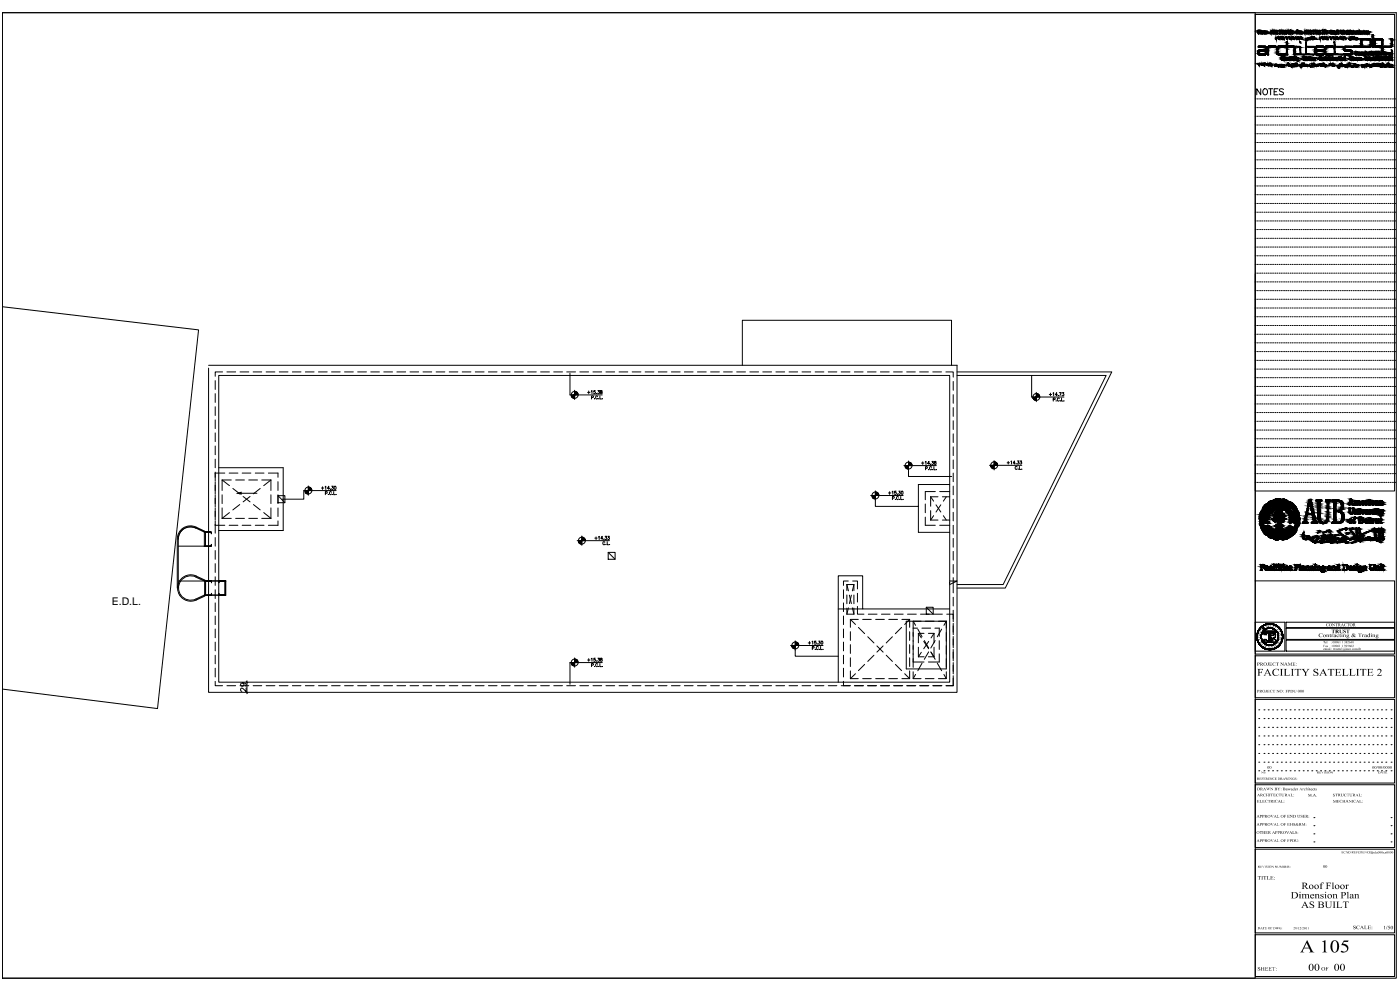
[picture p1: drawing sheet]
<svg xmlns="http://www.w3.org/2000/svg" width="420mm" height="297mm" viewBox="0 0 420 297" stroke-linecap="round" stroke-linejoin="round" font-family="sans-serif">
<defs><g id="words">
<text font-size="3.2" x="33.5" y="181.4">E.D.L.</text>
</g></defs>
<!-- layer: A-EXTR-MAT1 -->
<g fill="none" stroke="#000" stroke-width=".3">
<path d="M64.6 114.2v2.6M64.6 118.1v2.6M66.8 111.6h-2.2v1.3M68.1 111.6h2.6M72 111.6h2.7M76 111.6h2.6M79.9 111.6h2.6M83.8 111.6h2.6M87.7 111.6h2.6M91.6 111.6h2.7M95.6 111.6h2.6M99.5 111.6h2.6"/>
<path d="M103.4 111.6h2.6M107.3 111.6h2.7M111.3 111.6h2.6M115.2 111.6h2.6M119.1 111.6h2.6M123 111.6h2.6M126.9 111.6h2.7M130.9 111.6h2.6M134.8 111.6h2.6M138.7 111.6h2.6M142.6 111.6h2.7M146.6 111.6h2.6"/>
<path d="M150.5 111.6h2.6M154.4 111.6h2.6M158.4 111.6h2.5M162.2 111.6h2.7M166.2 111.6h2.6M170.1 111.6h2.6M174 111.6h2.6M178 111.6h2.6M181.8 111.6h2.7M185.8 111.6h2.6M189.7 111.6h2.6M193.6 111.6h2.6"/>
<path d="M197.6 111.6h2.6M201.5 111.6h2.6M205.4 111.6h2.6M209.3 111.6h2.6M213.3 111.6h2.6M217.2 111.6h2.6M221.1 111.6h2.6M225 111.6h2.7M228.9 111.6h2.6M232.9 111.6h2.6M236.8 111.6h2.6M240.7 111.6h2.6"/>
<path d="M244.6 111.6h2.7M248.6 111.6h2.5M252.5 111.6h2.6M256.4 111.6h2.6M260.3 111.6h2.6M264.2 111.6h2.7M268.2 111.6h2.6M272.1 111.6h2.6M276 111.6h2.6M279.9 111.6h2.7M283.9 111.6h2.2v1.6M286.1 114.5v2.6"/>
<path d="M286.1 118.4v2.6M64.6 122v2.7M64.6 126v2.6M64.6 129.9v2.6M64.6 133.8v2.6M64.6 137.8v2.5M286.1 122.3v2.6M286.1 126.2v2.7M286.1 130.2v2.6M286.1 134.1v2.6M286.1 138v2.6M64.6 141.6v2.7"/>
<path d="M64.6 144.5v3.7M64.6 148.5v3.6M64.6 152.4v3.6M64.6 156.3v3.7M64.6 157.6h2.9M64.6 141.9h2.9M66.7 144v3.2M66.7 148.5v2.6M66.7 152.4v3.1M66.7 155.5h2.7M66.7 144h2.7M66.7 144l2.2 1.7"/>
<path d="M68.8 157.6h2.6M68.8 141.9h2.6M68.9 153.8l-2.2 1.7M69.9 146.6l2.1 1.6M70.7 155.5h2.6M70.7 144h2.6M72 151.4l-2.1 1.6M72.7 157.6h2.6M72.7 141.9h2.6M73 149l2 1.6M74.7 155.5h2.6M74.7 144h2.6"/>
<path d="M75 149l-2 1.6M76.1 151.4l2 1.6M76.6 157.6h2.6M76.6 141.9h2.6M78.1 146.6l-2 1.6M78.6 155.5h2.7M78.6 144h2.7M79.1 153.8l2.2 1.7M80.5 141.9h2.9v1.3M81.3 144v3.2M81.3 148.5v2.6M81.3 152.4v3.1"/>
<path d="M81.3 144l-2.2 1.7M83.4 148.7h2.1v2.1h-2.1zM83.4 144.5v2.7M83.4 148.5v2.6M83.4 152.4v2.6M83.4 156.3v1.3h-2.9M83.4 148.7l2.1 2.1M277.7 155.2v2.4h3M277.7 151.2v2.6M279.3 156h2.2M279.3 149.1v2.8M279.3 153.2v2.8"/>
<path d="M279.3 149.1h2.2M279.3 149.1l.9 1.3M280.2 154.7l-.9 1.3M280.7 147.5h-3v2.4M280.9 151.5l1.4 2.1M282 157.6h3M282 147.5h3M282.3 151.5l-1.4 2.1M282.8 156h2.2M282.8 149.1h2.2M283.1 154.7l.9 1.3M284 149.1l-.9 1.3"/>
<path d="M286.1 141.9v2.6M286.1 145.8v2.7M286.1 149.8v2.6M286.1 153.7v2.6M286.1 157.6v2.6M64.6 161.3v2.6M64.6 165.2v2.6M64.6 169.1v2.6M64.6 173.1v2.5M64.6 177v2.6M182.5 165.7h2.1v2.1h-2.1zM182.5 165.7l2.1 2.1"/>
<path d="M253.1 177v2.6M254.2 175.4v1.8M254.2 178.5v2.6M254.2 175.4h2.1M254.2 175.4l.4 1.9M254.6 174.3h-1.5v1.3M254.9 178.6l.6 2.5M255.5 178.6l-.6 2.5M255.9 174.3h1.4v2.4M256.3 175.4v1.8M256.3 178.5v2.6M256.3 175.4l-.5 1.9"/>
<path d="M257.3 178v2.6M285 174.3h2.2l-2.2 1.1M286.1 173.3v4.6M286.1 161.5v2.7M286.1 165.4v2.7M286.1 169.4v2.6M286.1 179.2v2.6M64.6 180.9v2.6M64.6 184.8v2.6M64.6 188.7v2.6M64.6 192.7v2.6M64.6 196.6v2.6"/>
<path d="M253.1 180.9v2.6M253.1 184.8v2.6M253.1 188.7v2.6M253.1 192.7v2.6M253.1 196.6v2.6M254.2 184.3h2.1M254.2 182.5v1.8M254.6 182.4l-.4 1.9M255.2 185.8v2.4M255.2 189.5v2.7M255.2 193.4v2.6M255.2 197.4v2.6"/>
<path d="M255.2 185.8h2.4M255.2 185.8l1.5 1.6M255.8 182.4l.5 1.9M256.3 182.5v1.8M257.3 181.9v2.4h2M257.6 188.3l1.9 1.8M258.9 185.8h2.6M259.5 199.3l-1.9 1.9M260.4 191.1l1.9 1.8M260.6 184.3h2.6M262.3 196.6l-1.9 1.9M262.8 185.8h2.6"/>
<path d="M263.2 193.8l1.8 1.9M264.5 184.3h2.6M265 193.8l-1.8 1.9M266 196.6l1.8 1.9M266.7 185.8h2.7M267.8 191.1l-1.8 1.8M268.4 184.3h2.6M268.7 199.3l1.9 1.9M270.6 188.3l-1.9 1.8M270.7 185.8h2.3M272.4 184.3h2.6M273 185.8v2.4"/>
<path d="M273 189.5v2.7M273 193.4v2.6M273 197.4v2.6M273 185.8l-1.5 1.6M274.1 186.4v13.8M274.1 186.4h2.3M274.1 186.4l.7 1.2M274.1 188.5h1.3M274.1 198.6h3.2M275.4 188.8l1.3 2.3M275.6 197.1h1.7M275.6 190v2.9"/>
<path d="M275.6 194.2v2.9M275.6 190h1.7M275.6 190l.9 1.4M276.3 184.3h2.6M276.5 195.7l-.9 1.4M276.7 188.5h2.6M276.7 199l-1.3 2.3M277.2 192.4l1.5 2.2M277.4 192.2l1.3 2.2M277.7 186.4h2.6M278 182.2h2.1v2.1h-2.1zM278 182.2l2.1 2.1"/>
<path d="M278.6 197.1h1.7M278.6 190h1.7M278.7 195.6l-1.3 2.2M278.7 192.4l-1.5 2.2M279.3 195.6l1.4 2.2M279.4 195.7l.9 1.4M280.2 184.3h2.6M280.3 190l-.9 1.4M280.3 190v2.9M280.3 194.2v2.9M280.6 188.5h1.3v2.4M280.7 192.2l-1.4 2.2"/>
<path d="M281.3 199l1.3 2.3M281.6 186.4h2.4M281.9 196.2v2.4h-3.3M281.9 192.2v2.7M282.6 188.8l-1.3 2.3M284 186.4v2.1M284 189.8v2.6M284 193.7v2.6M284 197.6v2.6M284 186.4l-.7 1.2M284.1 184.3h2v2.2M286.1 183.1v2.6"/>
<path d="M286.1 187v3.4M286.1 191v3.4M286.1 194.9v3.4M286.1 198.8v3.4M64.6 204.4v1.3h2.2M64.6 200.5v2.6M68.1 205.7h2.6M72 205.7h2.7M76 205.7h2.6M79.9 205.7h2.6M83.8 205.7h2.6M87.7 205.7h2.6"/>
<path d="M91.6 205.7h2.7M95.6 205.7h2.6M99.5 205.7h2.6M103.4 205.7h2.6M107.3 205.7h2.7M111.3 205.7h2.6M115.2 205.7h2.6M119.1 205.7h2.6M123 205.7h2.6M126.9 205.7h2.7M130.9 205.7h2.6M134.8 205.7h2.6"/>
<path d="M138.7 205.7h2.6M142.6 205.7h2.7M146.6 205.7h2.6M150.5 205.7h2.6M154.4 205.7h2.6M158.4 205.7h2.5M162.2 205.7h2.7M166.2 205.7h2.6M170.1 205.7h2.6M174 205.7h2.6M178 205.7h2.6M181.8 205.7h2.7"/>
<path d="M185.8 205.7h2.6M189.7 205.7h2.6M193.6 205.7h2.6M197.6 205.7h2.6M201.5 205.7h2.6M205.4 205.7h2.6M209.3 205.7h2.6M213.3 205.7h2.6M217.2 205.7h2.6M221.1 205.7h2.6M225 205.7h2.7M228.9 205.7h2.6"/>
<path d="M232.9 205.7h2.6M236.8 205.7h2.6M240.7 205.7h2.6M244.6 205.7h2.7M248.6 205.7h2.5M252.5 205.7h2.7M253.1 200.5v2.6M253.1 204.4v1.3M255.2 203.6h2.4M255.2 201.3v2.3M256.4 205.7h2.8M256.7 202.1l-1.5 1.5"/>
<path d="M258.9 203.6h2.6M260.3 205.7h2.8M262.8 203.6h2.6M264.2 205.7h2.8M266.7 203.6h2.7M268.2 205.7h2.7M270.7 203.6h2.3M271.5 202.1l1.5 1.5M272.1 205.7h2.8M273 201.3v2.3M274.1 201.5v2.1h2.3M274.8 202.4l-.7 1.2"/>
<path d="M276 205.7h2.8M277.7 203.6h2.6M279.9 205.7h2.8M283.3 202.4l.7 1.2M284 201.5v2.1h-2.4M286.1 203.5v2.2h-2.1M286.1 202.7v3h-2.2"/>
</g>
<!-- layer: A-EXTR-MAT5 -->
<path d="M62.6 109.6h224.6v98.1h-224.6v-97.3M65.6 112.6h219.4v92.1h-219.4z" fill="none" stroke="#000" stroke-width=".3"/>
<!-- layer: A-EXTR-MAT3 -->
<path d="M.7 92l58.9 7-12.3 113.6-46.6-5.8M222.8 109.6v-13.5h62.8v13.5M287.2 111.6h46.5l-32 64.8h-14.5M287.2 112.6h44.8l-30.9 62.8h-13.9M65.6 140.3h19.4v18.9h-19.4M285 145.4h-9.4v14.3h9.4M251.6 182.7h7.3M272 186.4h12v14.3h-12zM285 182.7h-26.1v-9.9h-7.3v31.9" fill="none" stroke="#000" stroke-width=".3"/>
<!-- layer: A-SMBL-LEVL-FLOR -->
<g fill="none" stroke="#000" stroke-width=".3">
<path d="M171.1 112v6.5h9.6M172.5 117.1v2.8M176.3 117.7h.8M176.7 117.3v.8M177.4 117.3l.3-.1v.9M177.5 119.3l.5-.1 .1-.3-.6-.1v.9M178.4 119.6h.1M178.6 117.2h-.3l-.1 .4a.3 .3 0 0 1 .4 0 .3 .3 0 0 1 0 .4 .3 .3 0 0 1-.4-.1M179.1 118h.1M179.4 119a.3 .3 0 0 0-.4-.2 .3 .3 0 0 0-.2 .3v.3a.3 .3 0 0 0 .2 .3 .3 .3 0 0 0 .4-.2M179.4 117.2h.5l-.3 .4a.3 .3 0 0 1 .3 .4 .3 .3 0 0 1-.5-.1M179.7 119.6h.1"/>
<path d="M180 118.8v.9h.5M180.2 117.2v.3a.39 .39 0 0 1 .5 .1 .39 .39 0 0 1 0 .5h-.5a.39 .39 0 0 1 .1-.5 .39 .39 0 0 1 .4-.1v-.3zM180.7 119.6h.1M309.6 112.6v6.5h9.7M311 117.7v2.8M314.9 118.4h.7M315.2 117.9v.8M316 118l.2-.2v.9M316.1 119.9l.5-.1v-.3l-.5-.1v1M317.3 118.4h-.6l.4-.6v.9M317.6 118.7h.1M317.9 117.8h.6l-.4 .9"/>
<path d="M317.9 119.6a.3 .3 0 0 0-.3-.2 .3 .3 0 0 0-.3 .4v.2a.31 .31 0 0 0 .2 .3 .31 .31 0 0 0 .4-.2M318.6 119.4v1h.5M318.8 117.8h.5l-.3 .4a.31 .31 0 0 1 .3 .4 .31 .31 0 0 1-.6 0M271.3 139.7h9.7M272.7 138.3v4.7h12.9M276.5 138.9h.8M276.9 138.6v.8M277.7 138.6l.2-.2v1M279 139.1h-.6l.4-.7v1M279.3 139.3h.1M279.7 138.4h.4l-.2 .4a.3 .3 0 0 1 .2 .4 .3 .3 0 0 1-.5 0M280.3 140v1h.4"/>
<path d="M280.5 138.5v.2a.38 .38 0 0 1 .4 .2 .38 .38 0 0 1 0 .4 .34 .34 0 0 1-.5-.3 .34 .34 0 0 1 .5-.3v-.2zM297 139.6h9.6M298.4 138.2v2.8M302.2 138.9h.8M302.6 138.4v.8M303.4 138.5l.2-.2v.9M304.7 138.9h-.6l.3-.6v.9M305 139.1h.1M305.3 138.3h.5l-.3 .4a.3 .3 0 0 1 .3 .5 .3 .3 0 0 1-.5-.1M305.9 139.9v.9h.5M306.1 138.3h.5l-.2 .4a.3 .3 0 0 1 .2 .5 .3 .3 0 0 1-.5-.1M317 120.3h.1"/>
<path d="M318.2 120.3h.1M319.3 120.3h.1M92.5 145.8v2.8M96.5 146.4h.7M96.8 146.1v.8M97.6 146.1l.2-.2v1M97.6 148h.6v-.4l-.6-.1v.9M98.5 148.3h.1M98.9 146.5h-.6l.4-.6v1M99.2 146.8h.1M99.5 147.7a.35 .35 0 0 0-.5 0 .35 .35 0 0 0 0 .5 .35 .35 0 0 0 .5 0M99.6 145.9h.4l-.1 .4a.31 .31 0 0 1 .1 .5 .31 .31 0 0 1-.5-.2"/>
<path d="M99.8 148.3h.1M100.1 147.5v.9h.6M100.9 148.3h.1M100.9 147.2h-9.7v2.6h-6.5M261.3 148.7h9.7M262.7 147.3v4.6h13M266.6 147.9h.8M267 147.5v.8M267.7 147.6l.3-.2v.9M267.8 149.5l.5-.1v-.3l-.5-.1v.9M268.7 149.8h.1M268.9 147.4h-.4v.4a.31 .31 0 0 1 .4 0 .31 .31 0 0 1 0 .4 .31 .31 0 0 1-.5-.1"/>
<path d="M269.3 148.3h.1M269.6 149.2a.35 .35 0 0 0-.5 0 .35 .35 0 0 0 0 .5 .35 .35 0 0 0 .5 0M269.7 147.4h.5l-.1 .3a.32 .32 0 0 1 .1 .5 .32 .32 0 0 1-.5 .1l-.1-.2M270 149.8h.1M270.3 149v.9h.5M270.6 147.4a.42 .42 0 0 1 .4 .5 .42 .42 0 0 1-.4 .4zM271 149.8h.1M277.8 140.5h.4v-.5h-.4v1M278.7 140.9h.1M279.6 140.3a.32 .32 0 0 0-.4-.3 .32 .32 0 0 0-.2 .4v.2a.32 .32 0 0 0 .2 .4 .32 .32 0 0 0 .4-.3M279.9 140.9h.1M281 140.9h.1"/>
<path d="M305.3 140.1a.3 .3 0 0 0-.4-.2 .3 .3 0 0 0-.2 .4v.2a.3 .3 0 0 0 .2 .3 .3 .3 0 0 0 .4-.2M305.6 140.8h.1M306.6 140.8h.1M173.2 162.2h9.7M174.6 160.8v2.8M178.5 161.5h.7M178.9 161.1v.8M179.6 161.1l.2-.2v1M180.9 161.5h-.6l.4-.6v1M181.2 161.8h.1M181.5 162.7a.31 .31 0 0 0-.4-.2 .31 .31 0 0 0-.2 .4v.2a.3 .3 0 0 0 .3 .3 .3 .3 0 0 0 .3-.2M181.6 160.9h.5l-.2 .4a.31 .31 0 0 1 .1 .5 .31 .31 0 0 1-.5-.1"/>
<path d="M181.8 163.4h.1M182.2 162.5v.9h.5M182.4 160.9h.5l-.2 .4a.31 .31 0 0 1 .2 .4 .31 .31 0 0 1-.5 .1v-.1M183 163.4h.1M172.5 197.4v2.8M176.3 198h.8M176.7 197.6v.8M177.4 197.7l.3-.2v.9M177.5 199.6l.5-.1 .1-.3-.6-.1v.9M178.4 199.9h.1M178.6 197.5h-.3l-.1 .4a.3 .3 0 0 1 .5 0 .3 .3 0 0 1-.1 .4 .3 .3 0 0 1-.4-.1M179.1 198.3h.1"/>
<path d="M179.4 199.3a.3 .3 0 0 0-.4-.2 .3 .3 0 0 0-.2 .3v.2a.31 .31 0 0 0 .2 .4 .31 .31 0 0 0 .4-.2M179.4 197.5h.5l-.3 .3a.31 .31 0 0 1 .3 .5 .31 .31 0 0 1-.5-.1M179.7 199.9h.1M180 199.1v.9h.5M180.2 197.5v.3a.39 .39 0 0 1 .5 .1 .39 .39 0 0 1 0 .5h-.5a.46 .46 0 0 1 .1-.5 .46 .46 0 0 1 .4-.2zM180.7 199.9h.1M180.7 198.8h-9.6v6.5M237.3 193.7h9.7M238.7 192.3v4.6h12.9M242.6 192.9h.7M242.9 192.5v.8M243.7 192.5l.2-.1v.9"/>
<path d="M243.8 194.4h.4l.1-.3-.5-.1v.9M244.7 194.8h.1M244.9 192.4h-.4l-.1 .3a.32 .32 0 0 1 .5 0 .32 .32 0 0 1-.1 .5 .32 .32 0 0 1-.4-.1M245.3 193.2h.1M245.6 194.2a.33 .33 0 0 0-.4-.2 .33 .33 0 0 0-.2 .3 .38 .38 0 0 0 .1 .5 .38 .38 0 0 0 .5 0v-.1M245.7 192.4h.4l-.2 .3a.3 .3 0 0 1 .2 .4 .3 .3 0 0 1-.5 0M245.9 194.8h.1M246.3 194v.9h.4M247 194.8h.1"/>
<circle cx="172.5" cy="118.5" r="1.04"/>
<circle cx="311" cy="119.1" r="1.04"/>
<circle cx="272.7" cy="139.7" r="1.04"/>
<circle cx="298.4" cy="139.6" r="1.04"/>
<circle cx="92.5" cy="147.2" r="1.04"/>
<circle cx="100.6" cy="146.3" r=".42"/>
<circle cx="262.7" cy="148.7" r="1.04"/>
<circle cx="174.6" cy="162.2" r="1.04"/>
<circle cx="172.5" cy="198.8" r="1.04"/>
<circle cx="238.7" cy="193.7" r="1.04"/>
<circle cx="246.7" cy="192.8" r=".42"/>
</g>
<g fill="#000" stroke="#000" stroke-width=".3">
<path d="M172.5 118.5v1h-.5zM172.5 117.4l.3 .1-.3 1zM311 118.1l.4 .1-.4 .9zM272.7 138.7l.4 .1-.4 .9zM298.4 138.6h.3l-.3 1zM311 119.1v1h-.4zM92.5 147.2v1.1l-.4-.1zM92.5 146.1l.4 .1-.4 1zM262.7 148.7v1l-.4-.1zM262.7 147.6l.4 .1-.4 1zM272.7 139.7v1.1l-.4-.1zM298.4 139.6v1.1l-.5-.1z"/>
<path d="M174.6 162.2v1.1l-.4-.1zM174.6 161.2h.4l-.4 1zM172.5 198.8v1l-.5-.1zM172.5 197.7l.3 .1-.3 1zM238.7 193.7v1l-.4-.1zM238.7 192.6l.4 .1-.4 1z"/>
<path d="M171.4 118.5l.1 .4 1-.4zM171.5 118.9l1-.4-.8 .7zM171.7 119.2l.3 .3 .5-1z"/>
<path d="M172.5 118.5h1l-.1-.4zM173.2 117.7l.2 .4-.9 .4zM172.8 117.5l-.3 1 .7-.8z"/>
<path d="M310 119.1v.4l1-.4zM310 119.5l1-.4-.8 .7zM310.2 119.8l.4 .3 .4-1z"/>
<path d="M311 119.1h1l-.1-.4zM311.7 118.4l.2 .3-.9 .4zM311.4 118.2l-.4 .9 .7-.7z"/>
<path d="M271.6 139.7l.1 .4 1-.4zM271.7 140.1l1-.4-.8 .8zM272.7 139.7l-.8 .8 .4 .2z"/>
<path d="M272.7 139.7h1l-.1-.4zM272.7 139.7l.7-.7 .2 .3zM273.1 138.8l-.4 .9 .7-.7z"/>
<path d="M297.3 139.6l.1 .4 1-.4zM297.4 140l1-.4-.8 .7zM297.6 140.3l.3 .3 .5-1z"/>
<path d="M298.4 139.6h1l-.1-.4zM299.1 138.9l.2 .3-.9 .4zM298.7 138.6l-.3 1 .7-.7z"/>
<path d="M91.5 147.2l.1 .4 .9-.4zM91.6 147.6l.9-.4-.7 .8zM92.5 147.2l-.7 .8 .3 .2z"/>
<path d="M92.5 147.2h1.1l-.1-.4zM92.5 147.2l.8-.7 .2 .3zM92.9 146.2l-.4 1 .8-.7z"/>
<path d="M261.7 148.7l.1 .4 .9-.4zM261.8 149.1l.9-.4-.7 .7zM262.7 148.7l-.7 .7 .3 .2z"/>
<path d="M262.7 148.7h1.1l-.1-.4zM262.7 148.7l.8-.7 .2 .3zM263.1 147.7l-.4 1 .8-.7z"/>
<path d="M173.6 162.2v.4l1-.4zM173.6 162.6l1-.4-.8 .8zM174.6 162.2l-.8 .8 .4 .2z"/>
<path d="M174.6 162.2h1v-.4zM174.6 162.2l.7-.7 .3 .3zM175 161.2l-.4 1 .7-.7z"/>
<path d="M171.4 198.8l.1 .4 1-.4zM171.5 199.2l1-.4-.8 .7zM171.7 199.5l.3 .2 .5-.9z"/>
<path d="M172.5 198.8h1l-.1-.4zM173.2 198l.2 .4-.9 .4zM172.8 197.8l-.3 1 .7-.8z"/>
<path d="M237.6 193.7l.1 .4 1-.4zM237.7 194.1l1-.4-.8 .7zM237.9 194.4l.4 .2 .4-.9z"/>
<path d="M238.7 193.7h1l-.1-.4zM239.4 192.9l.2 .4-.9 .4zM239.1 192.7l-.4 1 .7-.8z"/>
</g>
<!-- layer: A-DIMS-FLOR -->
<path d="M72.8 204.9a.51 .51 0 0 1 .4 .7 .51 .51 0 0 1-.8 .2 .51 .51 0 0 1 0-.8l.4-.1a.77 .77 0 0 1 1.1 .6l-.3 .3M73.9 206.4v1.1l-1.4-1a.51 .51 0 0 0-.3 .5 .51 .51 0 0 0 .4 .4M74.1 204.3v3.9" fill="none" stroke="#000" stroke-width=".3"/>
<!-- layer: 0 -->
<path d="M73.9 204.5l.4 .4M73.9 207.5l.4 .4" fill="none" stroke="#000" stroke-width=".3"/>
<!-- layer: A-SMBL-GRFX -->
<path d="M71.3 148l1.1-.3v.6z" fill="#000" stroke="#000" stroke-width=".3"/>
<path d="M72.4 148h4.7" fill="none" stroke="#000" stroke-width=".3"/>
<!-- layer: A-EXTR-MAT2 -->
<g fill="none" stroke="#000" stroke-width=".3">
<path d="M61.3 159.6h.4v4.2h-.4zM61.3 159.6h2.1v.6v-.6zM53.2 176.5v-14.8a3.9 3.9 0 0 1 5.6-3.5l2.7 1.2-.2 .2a7.4 7.4 0 0 0-4.4-1.5 3.7 3.7 0 0 0-3.4 3.6v14.8M53.5 174.3h12.2M53.5 163.9h9.9M53.9 174.3a4 4 0 0 0 .4 4.8 4 4 0 0 0 4.6 .9M54.2 174.3a3.7 3.7 0 0 0 .2 4.5 3.7 3.7 0 0 0 4.4 .9M58.7 179.7l2.7-1.2 .1 .3-2.6 1.2M58.7 173.1l2.7 1.3 .1-.3a7.3 7.3 0 0 0-4.7-1.6 4 4 0 0 0-2.9 1.8M58.8 173.1a3.7 3.7 0 0 0-4.5 1.2M61.2 163.9h.2M61.3 178.6h.1"/>
<path d="M61.3 163.8h2.1v-.5v.6zM61.4 174.3h.3v4.2h-.3zM61.4 178.5h2l.1-.5v.6zM61.4 174.3h2.1v.6l-.1-.6h-2h6.4h-2.1v.6v-.6h2.1M61.4 178.6h6.4l-2.1-.1v-.5v.6h2.1M61.4 178.5h4.3M67.5 174.3h.3v4.2h-.3z"/>
</g>
<!-- layer: A-SHET-VPRT -->
<path d="M.7 3.8h376v289.7h-376z" fill="none" stroke="#000" stroke-width=".3"/>
<!-- layer: FRAME 070 -->
<path d="M.7 3.8h418.3v289.7h-418.3zM376.7 4.3h41.8v143h-41.8zM376.7 4.3h41.8M376.7 82.3v92M376.7 174.3h41.8v22h-41.8zM376.7 196.8h41.8v12.5h-41.8zM376.7 209.8h41.8v25.2h-41.8zM376.7 235.5h41.8v18.8h-41.8zM376.7 254.8h41.8v25.1h-41.8zM376.7 280.5h41.8v12.5h-41.8z" fill="none" stroke="#000" stroke-width=".3"/>
<!-- layer: FRAME 050 -->
<g fill="#000">
<path d="M380.4 198.8h.5l-.3 .9h-.3h.3zM380.9 198.8h.8v.2l-.5-.2v.4l.4-.1v.3l-.4-.1v.3l.6-.1-.1 .2h-.8l.2-.1zM382 199l.8-.2v.3l-.5-.3-.3 .5 .3 .4 .5-.1h-.8zM382.9 198.8h.9v.2l-.4-.2 .2 .9h-.5l.2-.9-.4 .2zM384.2 198.8h.3l.6 .7-.1-.7h.3h-.1v.9l-.7-.7 .1 .7h-.4l.2-.8zM386.5 198.8h.3l.4 .7 .3-.7h.3l-.1 .1 .1 .8h-.4l.1-.8-.4 .8-.4-.8 .2 .8h-.4l.2-.1zM387.9 198.8h.8v.2l-.5-.2v.4l.4-.1v.3l-.4-.1v.3l.6-.1-.1 .2h-.8l.2-.1zM377.3 200.7h1.7v.5l-.3-.4h-.7v.8h.6l.1-.3v.7l-.1-.2h-.6v.8l.3 .1h-1l.3-.2v-1.6zM379.9 207h.4l-.3 .8-.2-.1h.2zM380.3 207h.6l.1 .2-.4-.1v.2l.3-.1v.3l-.3-.1v.3l.4-.1-.1 .2h-.6zM381.2 207.2l.6-.2 .1 .2-.4-.2-.3 .4 .3 .3 .4-.1-.6 .1zM382 207h.7v.2l-.3-.1 .1 .7h-.3l.1-.7-.3 .1z"/>
<path d="M383.1 207l.7 .6-.1-.6h.3l-.1 .8-.6-.7 .1 .7h-.3l.1-.7zM382.1 201l.7-.3h1v.6l-.5-.5-.8 .1-.3 1.1 .6 .6h.6l.4-.4v.2l-.9 .4-.7-.2-.4-.6zM384.1 200.7h1l-.3 .2v1.7l.3 .1h-1l.3-.1v-1.7zM385.8 207h.6v.2l-.3-.1v.2l.3-.1v.3l-.3-.1 .1 .4h-.4zM385.2 200.7h1.1l-.4 .2v1.7h.9l.4-.4-.2 .5h-1.8l.4-.1v-1.7zM387.4 200.7h1l-.4 .3v1.5l.4 .2h-1l.3-.2v-1.6zM388.2 207h.4v.7l.3-.1-.1-.6h.3l-.2 .7h-.5zM388.6 200.7h1.9v.5l-.2-.3-.6-.1v1.8l.3 .1h-1l.4-.3v-1.6l-.6 .1-.2 .3zM390.6 200.7h1l-.3 .2 .6 .9 .6-.8-.3-.3h.8l-1 1.2v.7l.3 .1h-1l.4-.1v-.7zM394.3 200.9l1.2-.2v.7l-.4-.6-.7 .2 .2 .4 1 .6 .1 .4-.3 .3-1.2 .1v-.7l.5 .5 .7-.2-.2-.4-1-.6zM398.5 200.7h1.9v.5l-.2-.3-.6-.1v1.8l.4 .1h-1l.3-.1v-1.8h-.5l-.3 .4zM400.6 200.7h1.8v.5l-.3-.4h-.9v.8h.7l.3-.3v.8l-.3-.3-.7-.1 .1 .9h.7l.5-.4-.1 .5h-1.8l.3-.2v-1.5z"/>
<path d="M402.7 200.7h1.1l-.4 .2v1.7h.9l.4-.4-.2 .5h-1.8l.3-.1v-1.7zM404.8 200.7h1.1l-.4 .2v1.7h.9l.4-.4-.2 .5h-1.8l.4-.1v-1.7zM407 200.7h1l-.4 .2v1.7l.4 .1h-1l.3-.1v-1.8zM408.2 200.7h1.8l.1 .5-.2-.3-.6-.1v1.8l.3 .1h-1l.3-.1v-1.8h-.4l-.4 .4zM410.2 200.7h1.8v.5l-.2-.4h-.9v.8h.7l.2-.3v.8l-.2-.3-.7-.1v.9h.8l.5-.4-.2 .5h-1.8l.4-.2v-1.5zM413.4 200.9l.7-.2 .5 .3-.1 .6-.9 .9 1.1-.1-.1 .3h-1.4l1.1-1.2-.3-.6h-.3l-.4 .4zM378 233.3h.5l-.4 .1v.2h.3l-.3 .3 .5-.1-.1 .2h-.5zM378.5 231.5l.6 .4-.1-.4h.3l-.2 .6-.4-.5v.5h-.2zM378.6 233.3h.5l-.3 .1v.2h.2v.2l-.2-.1 .1 .3h-.3zM379.2 233.3h.5l-.3 .1v.2h.3v.2l-.3-.1v.2l.4-.1-.1 .2h-.5zM379.1 238.4l.7-.2v.2l-.1-.2-.4 .2 .1 .5 .4-.1-.5 .1zM379.9 238.2h.4l-.1 .3h.4l-.1-.3h.3v.7h-.3l.1-.3h-.4l.1 .3h-.4z"/>
<path d="M379.7 240.2l.7-.2v.2l-.5-.1-.1 .4 .2 .2 .4-.1-.6 .1zM380.5 233.3h.5l-.3 .1v.2h.3l-.3 .3 .4-.1-.1 .2h-.5zM381.1 233.3l.6 .5-.1-.5h.3l-.1 .7-.5-.5 .1 .5h-.2zM380 236.3h.3l.1 .6 .2-.4-.2-.2h.3l.2 .6v-.6h.3l-.4 .8-.2-.5-.2 .5zM381.2 236.3l.8 .6-.2-.6h.3l-.1 .8-.6-.6 .1 .6h-.3l.2-.7zM380.9 238.2h.4v.7h-.4zM381.3 238.2h.7v.1l-.3-.1 .2 .7h-.4l.1-.7-.3 .1zM382.1 238.2h.7v.1l-.4-.1v.3l.3-.1v.3l-.3-.2v.4l.4-.1v.1h-.7zM382 233.5l.5-.2v.3l-.4-.2-.1 .4h.6l-.6 .1zM382.6 233.3h.5l-.3 .1v.2h.3v.2l-.3-.1v.2l.4-.1-.1 .2h-.5zM382.7 240.2l.7-.2v.2l-.5-.1-.1 .4 .2 .2 .4-.1-.6 .1zM383 238.3l.7-.1v.2l-.5-.2-.1 .4 .3 .3 .3-.1-.6 .1z"/>
<path d="M383.4 236.3h.3l.2 .4v-.4h.3l-.3 .5 .1 .3h-.4l.1-.3zM383.8 238.2h.7v.1l-.3-.1 .1 .7h-.3l.1-.7-.3 .1zM384.5 238.2h.4l-.1 .6 .2 .1 .3-.1-.1-.6h.3l-.2 .7h-.5zM386.4 236.6h.3v.4v-.4h.3l.1 .4 .1-.4h.1l-.3 .6-.1-.4-.2 .4zM385.7 233.3h.2l.1 .5v-.5h.3l.1 .5v-.5l.3 .1-.3 .6-.2-.4-.2 .4zM386.7 233.3h.3v.7h-.3zM387 233.3l.6 .5-.1-.5h.3l-.2 .7-.4-.5 .1 .5h-.3zM387.3 238.2h.4l-.1 .7 .5-.2-.1 .2h-.7zM387.8 233.5l.6-.2v.2l-.4-.1-.1 .4 .4 .1-.1-.3h.3l-.1 .3h-.5zM388.6 233.4l.4-.1v.3l-.4-.2 .4 .3-.1 .3h-.3v-.2l.3 .1zM389.2 236.6h.4l-.2 .1 .1 .4h-.3zM390.8 236.6h.5l-.2 .1 .1 .4h-.4z"/>
<path d="M391.4 236.7l.3-.1 .1 .2-.4-.1v.2l.4 .2h-.4zM391.9 236.4l.2-.1v.4l.3-.1 .1 .5h-.3v-.5l-.1 .1 .1 .4h-.3zM392.5 238.2h.3l.3 .6 .3-.6h.2v.8h-.3l.1-.7-.3 .7-.4-.7 .1 .7h-.3zM393.1 236.4v.8l-.2-.6zM393.9 236.7l.4-.1v.2l-.3-.1v.2l.3 .2h-.3zM394.6 236.4l.1 .8-.3-.6zM394.8 236.7l.4-.1v.2l-.3-.2 .3 .5-.4 .1v-.3l.3 .2zM395.9 231.5h.5h-.3v.2l.3-.1v.3l-.3-.1v.2l.4-.1-.1 .2h-.5zM396.5 231.5h.3l.1 .4 .1-.4h.2l-.3 .6zM397.3 231.5h.3v.6h-.3zM397.7 231.5l.4-.1v.2l-.1-.1-.3 .1 .4 .4-.4 .1v-.2l.3 .1zM398.2 231.5h.3v.6h-.3z"/>
<path d="M399.3 231.5l.6 .4-.1-.4h.2v.6l-.5-.5 .1 .5h-.3l.1-.6zM400 238.3l.5-.1v.2l-.3-.1 .4 .4-.1 .2-.5 .1v-.3l.5 .1zM400.8 238.2h.6l.1 .1-.4-.1 .2 .7h-.4l.1-.7-.3 .1zM402.2 240h.5l.1 .2-.4-.2-.2 .4 .2 .3 .4-.1-.2 .2-.5-.2zM402.4 238.2h.3l-.1 .6 .2 .1 .3-.1-.1-.6h.3l-.3 .7-.5-.1zM403.4 238.3l.7-.1v.2l-.5-.1-.1 .5 .3 .1 .3-.1-.3 .2-.3-.1zM404.2 238.2h.7v.1l-.3-.1 .1 .7h-.3l.1-.7-.3 .1zM405 238.2h.3l-.1 .5 .2 .2 .3-.1-.1-.6h.3l-.1 .6-.6 .1zM406.2 240.2l.7-.2v.2l-.5-.1-.1 .4 .2 .2 .4-.1-.6 .1zM407.7 238.2h.4l-.1 .7 .5-.2-.1 .2h-.7zM413.4 229.8l-.3 .9zM415.1 229.8l-.3 .9z"/>
<path d="M415.1 231.5h.6h-.3l.1 .6h-.3l.1-.6zM415.7 231.5h.5h-.3v.2l.3-.1v.3l-.3-.1v.2l.4-.1-.1 .2h-.5zM377.3 240h.6v.2l-.4-.1v.3l.4-.2v.3l-.4-.1v.3l.5-.1-.1 .2h-.6zM378.1 259.8h.6h-.3v.2l.3-.1v.2h-.3v.2l.3-.1v.1h-.6zM378.1 240h.3l-.1 .1v.6l.5-.1-.1 .2h-.6zM378.1 249.4h.7v.2l-.3-.1 .1 .7h-.4l.2-.7-.3 .1zM378.8 240h.7v.2l-.4-.1v.3l.3-.1v.2l-.3-.1v.3l.5-.1-.1 .2h-.7zM378.8 249.4h.4l-.1 .4h.4l-.2-.4h.4v.8h-.4l.2-.4h-.4l.1 .4h-.4zM378.8 259.8h.3l.1 .4 .1-.4h.2l-.3 .5zM379.8 249.4h.6v.2l-.4-.2v.4l.4-.1v.2l-.4-.1v.3l.5-.1-.1 .2h-.6zM380 259.8l.4-.1v.2l-.4-.1 .4 .3-.1 .3h-.3v-.3l.3 .2zM380.5 240h.7v.2l-.3-.1 .2 .7h-.4l.1-.7-.3 .1z"/>
<path d="M381.5 259.8l.7 .4-.2-.4h.3l-.1 .5-.5-.4 .1 .4h-.2l.1-.5zM381.3 244.5h.4l.1 .7 .2-.7h.2l-.4 .8zM381.3 247h.4l.1 .6 .2-.6h.2l-.4 .7zM381.3 251.8h.4l.1 .6 .2-.6h.2l-.4 .8zM382.2 240h.4v.8h-.4zM382.6 259.8l.6 .4-.1-.4h.2l-.1 .5-.4-.4v.4h-.2zM383.4 259.8h.3l-.1 .5h.3l-.1-.5h.3l-.2 .5h-.5zM383.2 244.5h.4l-.2 .7 .5-.1v.2h-.7zM383.2 247h.4l-.2 .6 .5-.1v.2h-.7zM383.2 251.8h.4l-.2 .7 .5-.1v.2h-.7zM384.4 240h.4l-.1 .7 .5-.1-.1 .2h-.7zM385.3 244.5h.6v.2l-.4-.1v.3l.3-.1v.2l-.3-.1 .1 .4h-.3z"/>
<path d="M385.3 247h.6v.1l-.4-.1v.3l.3-.1v.3l-.3-.1 .1 .3h-.3zM385.3 251.8h.6v.2l-.4-.1v.3l.3-.1v.2l-.3-.1 .1 .4h-.3zM385.7 259.8h.6h-.4v.2h.3v.1h-.3v.2l.4-.1v.1h-.6zM386.3 244.5h.7v.2l-.4-.1v.3l.3-.1v.2l-.3-.1v.3l.5-.1-.1 .2h-.7zM386.3 247h.7v.1l-.4-.1v.3l.3-.1v.3l-.3-.1v.3l.5-.1-.1 .1h-.7zM386.3 251.8h.7v.2l-.4-.1v.3l.3-.1v.2l-.3-.1 .1 .4h-.4zM385.9 249.4h.4l.1 .6 .2-.6h.3l-.5 .8zM387.1 244.5h.2l.5 .6-.1-.6h.3l-.1 .8-.6-.6 .1 .6h-.3l.2-.7zM387.1 247h.4l-.1 .3h.4l-.2-.3h.4v.7h-.4l.2-.3h-.4l.1 .3h-.4zM387.8 249.4h.4l-.1 .7 .5-.1-.1 .2h-.7zM388.1 247.1l.5-.1v.2l-.4-.1 .5 .3-.1 .3h-.5v-.2l.5 .2zM388.7 249.5l.5-.1v.2l-.4-.1 .4 .4v.2l-.5 .1v-.3l.5 .2z"/>
<path d="M388.7 251.8h.4l-.1 .8 .4-.1-.1-.7h.3l-.1 .7-.6 .1zM389.3 244.5h.4v.8l.3-.1-.1-.7h.3l-.1 .7-.6 .1zM390.4 244.6l.4-.1v.3l-.1-.2h-.3l.4 .3v.4h-.5v-.2l.2 .2 .3-.1-.5-.4zM390.7 247h.2l.3 .6 .3-.6h.3v.7h-.4l.1-.6-.3 .6-.4-.6 .2 .6h-.3zM391 244.5h.7v.2l-.5-.1v.3l.4-.1v.2l-.4-.1v.3l.5-.1v.2h-.7zM400 240h.3l.3 .6 .3-.6h.2v.8h-.3l.1-.7-.3 .7-.4-.7 .1 .7h-.3zM401.2 240h.7v.2l-.4-.1v.3l.3-.2v.3l-.3-.1v.3l.4-.1v.2h-.7zM402.9 240h.4l-.2 .4h.4l-.1-.4h.4v.8h-.4l.1-.4h-.4l.2 .4h-.4zM403.2 255.6l.6-.2v.2l-.2-.2-.3 .2v.3l.5 .1h-.5zM404.7 240l.8 .6-.1-.6h.3l-.2 .8-.6-.6 .2 .6h-.3l.1-.7zM405.7 240h.4v.8h-.4zM406.3 255.4h.6l-.4 .1v.2l.3-.1v.2l-.3-.1v.3h.4h-.6z"/>
<path d="M406.9 255.4h.6l-.4 .1v.2l.3-.1v.2l-.3-.1 .1 .3h-.3zM407.5 255.4h.6l-.4 .1v.2h.3h-.3v.3h.4h-.6zM408 240h.3l-.1 .7 .5-.1-.1 .2h-.6zM408.9 255.4h.5l-.3 .1v.2l.2-.1v.2l-.2-.1v.3l.4-.1-.1 .1h-.5zM409.5 255.4l.6 .5-.1-.5h.2l-.1 .6-.5-.4 .2 .4h-.3zM410.4 255.5l.5-.1v.2l-.2-.2-.3 .2v.3h.5l-.5 .1zM411 255.4h.5l-.3 .1v.2h.2v.1l-.2-.1v.3h.3h-.5zM411.7 255.4l.3 .1h-.2v.6h-.2zM412.9 255.7l.3 .3 .2-.3 .1 .3-.4 .1zM415 255.7h.5l-.2 .1 .2 .3-.3-.2-.2 .2 .2-.2zM415.5 255.7h.5l-.2 .1 .2 .3-.2-.2-.2 .2 .1-.2zM377.5 262.9h.9v.2l-.4-.1v.8l.2 .1h-.5h.2v-.9l-.4 .1z"/>
<path d="M378.5 262.9h.5v1h-.5l.2-.1v-.8zM379 278.2h.5h-.2l.1 .6h-.3l.1-.6zM379.6 278.2h.5h-.3v.3l.3-.2v.3l-.3-.1v.2l.4-.1-.1 .2h-.5zM379.5 259.8h.3v.5h-.3zM379.1 262.9h1v.2l-.4-.1v.9h.1h-.5h.2v-.9l-.4 .1zM380.5 259.8h.3v.5h-.3zM380.1 262.9h.6l-.2 .1v.8h.5l.1-.2-.1 .3h-.9h.2v-1zM381.3 278.2h.5h-.3v.3l.2-.1v.2l-.2-.1 .1 .3h-.3zM381.2 262.9h.9v.2l-.6-.2v.5l.5-.2v.4l-.5-.2v.4l.7-.1-.1 .2h-.9h.2v-1zM382.8 278.2h.3l.1 .4v-.4h.2l.1 .4 .1-.4h.2l-.3 .6-.1-.4-.3 .4zM383.9 278.3l.6-.1v.1l-.4-.1-.1 .4 .4 .2-.1-.3h.2v.3h-.5zM384.1 259.8l.4 .4 .5-.4v.5h-.3l.1-.5-.3 .5-.3-.5 .1 .5h-.2z"/>
<path d="M388.2 278.2l.4 .1-.3 .4 .3 .1h-.4l.3-.3zM389.5 278.2l-.3 .6zM389.6 278.3l.2-.1 .1 .6h-.3zM390 278.3h.4l-.3 .4 .3 .1h-.4l.3-.3zM390.8 278.2l-.3 .6zM390.6 268.4l.5-.2v.3l.6-.3 .3 .3 .7-.2 .1 1.1 .3 .1h-.7h.2l-.2-1.1-.4 .2v.9h.2h-.7l.2-.2-.2-.9-.4 .2v.8l.3 .1h-.8l.2-.1v-.9zM390.9 278.2l.3 .1-.3 .4 .3 .1h-.4l.3-.3zM392 278.3l.2-.1v.6h-.2zM392.5 278.3l.2-.1 .1 .6h-.3zM393.1 270.8l.3-.3h.9v.6l-.5-.5-.5 .2 .1 .3 .9 .5-.1 .7-1.1 .2v-.7l.4 .5 .7-.2-.2-.4-.9-.5zM394.5 268.4l.5-.2v.3l.4-.3 .4 .1 .1 1.1 .2 .1h-.7l.2-.1-.1-1-.5 .2v.9h.3h-.8h.2v-1.1zM396.4 265l.4-.2 .5 .1-.1 .2-.4-.3-.2 .2v.5h.3l-.3 .1v1l.3 .1h-.8l.2-.1v-1l-.2-.1h.2z"/>
<path d="M396.4 268.3l.8-.1v.5l-.4-.4-.4 .2 .8 .6-.1 .4-.8 .1v-.5l.3 .4 .4-.1-.7-.7zM397.8 264.8h1.6v.5l-.2-.3h-.7v.7h.5l.2-.3v.7l-.2-.3h-.5v.8l.3 .1h-1l.4-.2v-1.4zM397.6 270.5h.9l-.3 .2v1.2l.4 .4 .5-.1 .3-.2v-1.2l-.3-.3h.7l-.3 .2-.1 1.5-.5 .3-.8-.2-.2-.4v-1.2zM399.7 264.9l.5-.1v1.7l.2 .2h-.7l.2-.1v-1.6zM399.9 268.4l.5-.2v.3l.7-.2 .1 1.1 .3 .1h-.7h.2l-.2-1.1-.4 .2v.8l.2 .1h-.7l.2-.1v-.9zM400 270.5h.8l-.3 .2v1.5l.3 .2h-.8l.2-.2v-1.5zM401 270.5h1l-.4 .2v1.5l.8 .1 .4-.4-.1 .5h-1.7l.3-.2v-1.5zM403.7 265.6l.5-.2v.3l.3-.3 .3 .1-.6 .3v.8l.3 .1h-.8l.3-.2v-.8zM404.1 267.7l.6-.1v1.8l.2 .1h-.7l.2-.1v-1.6zM403 270.5h1.8v.5l-.2-.3-.6-.1v1.5l.4 .3h-1l.3-.1v-1.7h-.4l-.3 .4zM406.1 277.9l.7-.2v.4l-.2-.3-.3 .1 .6 .5-.2 .4h-.6v-.3l.2 .2 .4-.1-.6-.5zM406.4 268.4l.5-.2v.3l.7-.2 .1 1.1 .3 .1h-.7h.2l-.2-1.1-.4 .2v.8l.2 .1h-.7l.2-.1v-.9z"/>
<path d="M407.1 278l.9-.3v.4l-.2-.3h-.4l-.2 .7 .2 .2 .7-.1-.4 .2-.5-.1-.2-.3zM409.4 277.7h.5l-.2 .1v.9l.7-.2-.1 .3h-.9l.2-.1v-.9zM410.5 277.7h.8l.1 .3-.6-.2v.4l.5-.1v.3l-.5-.1v.4h.5l.2-.2-.2 .3h-.8zM415.3 277.9l.3-.1 .1 1h-.4l.1-.1zM416.3 277.7l-.4 1.1zM416.8 277.8h.3l-.4 .3 .4 .1v.4l-.5 .2-.1-.1 .5-.1-.1-.3-.4-.1zM377.5 290.3l.6-.1v.3l-.1-.3-.4 .1 .6 .5-.1 .4h-.6v-.3l.2 .3 .4-.1zM378.4 290.2h.5l-.2 .5h.5l-.2-.5h.5h-.1v.9l.1 .1h-.5l.2-.5h-.5l.2 .5h-.5l.1-.1v-.9zM379.6 290.2h.9v.2l-.6-.2v.4l.5-.1v.3l-.5-.1v.4l.7-.1-.1 .2h-.9l.2-.1v-.8zM380.7 290.2h.9v.2l-.6-.2v.4l.5-.1v.3l-.5-.1v.4l.7-.1-.1 .2h-.9l.2-.1v-.8zM381.8 290.2h.9v.2l-.4-.2 .2 1h-.5l.2-1-.5 .2zM396.7 282.5l1.1-.4v3.2l.5 .5h-1.5l.5-.4v-2.4a.35 .35 0 0 0-.1-.4 .35 .35 0 0 0-.4 0z"/>
<path d="M397.8 290.2h.8l.1 .2-.6-.2v.4l.4-.1v.3l-.4-.1 .2 .5h-.5l.2-.1v-.9zM403.3 282.2h1.4l-.2 .4h-1.2l-.3 .5 1.3 .5 .4 .9-.6 1-1.2 .3a.31 .31 0 0 1-.5-.1 .31 .31 0 0 1 .2-.5 .31 .31 0 0 1 .4 .3h.8l.5-.6v-.4l-.4-.5-1.4-.5z"/>
<path d="M377.3 198.8l.7 .1-.1 .4h-.3l.1 .4h-.4zM377.6 198.8v.5l.2-.1v-.3z"/>
<path d="M378.1 198.8h.7l.1 .3-.2 .2 .5 .4h-.3l-.4-.4-.1 .3 .2 .1h-.5l.2-.1zM378.4 198.8v.5l.3-.1v-.3z"/>
<path d="M379.2 199.3a.51 .51 0 0 1 1 0 .51 .51 0 0 1-1 0zM379.3 199.2a.4 .4 0 0 0 .8 0 .4 .4 0 0 0-.8 0z"/>
<path d="M385.9 198.8l.5 .9h-.3v-.3h-.5l.1 .3h-.4zM385.9 199l-.2 .3h.3z"/>
<path d="M389 199.2a.07 .07 0 0 1 .1 0 .07 .07 0 0 1-.1 0zM389 199.7a.07 .07 0 0 1 .1 0 .07 .07 0 0 1-.1 0z"/>
<path d="M377.3 207l.6 .1-.1 .3h-.3l.1 .4h-.3zM377.5 207.1v.3l.2-.1 .1-.2z"/>
<path d="M378 207h.5l.2 .3-.3 .1 .4 .4-.5-.4 .1 .4h-.4zM378.2 207.1v.2h.2l.1-.2z"/>
<path d="M378.9 207.4a.43 .43 0 0 1 .8 0 .43 .43 0 0 1-.8 0zM379 207.3a.35 .35 0 0 0 .7 0 .35 .35 0 0 0-.7 0z"/>
<path d="M380.4 200.7l.9 1.7 .4 .3h-1l.3-.1-.2-.5h-.9l-.2 .5 .2 .1h-.7l.3-.1zM380.4 201.1l-.5 .9h.8z"/>
<path d="M384.1 207.4a.41 .41 0 0 1 .8 0 .41 .41 0 0 1-.8 0zM384.1 207.3a.35 .35 0 0 0 .7 0 .35 .35 0 0 0-.7 0z"/>
<path d="M385 207.3h.2zM385 207.7a.1 .1 0 0 1 .2 0 .1 .1 0 0 1-.2 0z"/>
<path d="M386.5 207l.7 .1-.1 .3h-.3l.1 .4h-.4zM386.8 207.1v.3h.2v-.3z"/>
<path d="M387.3 207l.7 .1 .1 .5-.8 .2zM387.5 207.1v.6h.3l.2-.5z"/>
<path d="M389.5 207.3a.35 .35 0 0 1 .7 0 .35 .35 0 0 1-.7 0zM389.7 207l-.1 .6 .2 .1 .1-.6z"/>
<path d="M390.1 207.4a.35 .35 0 0 1 .7 0 .35 .35 0 0 1-.7 0zM390.4 207l-.1 .5 .2 .2 .1-.4z"/>
<path d="M390.8 207.4a.35 .35 0 0 1 .7 0 .35 .35 0 0 1-.7 0zM391 207l-.1 .6 .2 .1 .1-.5z"/>
<path d="M397.1 200.7l.9 1.9 .3 .1h-.8l.2-.1-.2-.5h-.9l-.2 .5 .2 .1h-.7l.3-.2zM397 201.1l-.4 .9h.8z"/>
<path d="M377.3 236.3l.7 .1 .1 .5-.8 .2zM377.5 236.4v.7h.3l.2-.5z"/>
<path d="M377.7 238.2l.4 .7h-.3l.1-.2-.6 .2zM377.7 238.3l-.2 .3h.3z"/>
<path d="M377.3 233.3l.5 .1-.2 .3 .3 .3-.4-.3 .1 .3h-.3zM377.5 233.4l.1 .2 .1-.2z"/>
<path d="M378.2 236.3h.5l.2 .3-.2 .1 .3 .4-.5-.4 .1 .4h-.4zM378.4 236.4v.3h.3v-.3z"/>
<path d="M378.2 238.2h.6l.1 .3h-.2l.4 .4-.6-.3 .1 .3h-.4zM378.4 238.2v.3h.3v-.2z"/>
<path d="M379.3 231.9a.22 .22 0 0 1 .4 0 .22 .22 0 0 1-.4 0zM379.4 231.9a.17 .17 0 0 0 .3 0 .17 .17 0 0 0-.3 0z"/>
<path d="M379.5 236.3l.5 .8h-.4v-.2l-.6 .2zM379.5 236.5l-.2 .3h.3z"/>
<path d="M380.4 230l.4-.1v.7l-.4-.1zM380.6 229.9v.7l.2-.6z"/>
<path d="M379.8 233.3l.5 .1-.1 .3 .3 .3-.4-.3v.3h-.3zM380 233.4l.2 .2v-.2z"/>
<path d="M381 230.3a.36 .36 0 0 1 .7 0 .36 .36 0 0 1-.7 0zM381.2 229.9l-.1 .4 .2 .3 .2-.5z"/>
<path d="M382.5 236.3l.6 .1v.3l.2 .3-.8 .1zM382.8 236.4v.3l.3-.1zM382.8 236.7v.4l.3-.1v-.2z"/>
<path d="M383.5 233.3l.6 .1 .1 .4-.7 .2zM383.7 233.4v.5h.2l.2-.3z"/>
<path d="M384.5 236.6v.1zM384.5 237v.1z"/>
<path d="M384.2 233.3l.5 .1-.1 .3 .3 .3-.4-.3v.3h-.3zM384.5 233.4l.1 .2 .1-.2z"/>
<path d="M385.3 233.3l.4 .7h-.3v-.2l-.5 .2zM385.3 233.5l-.2 .2h.3z"/>
<path d="M385 236.3l.7 .1v.6l-.7 .1zM385.2 236.4l.1 .3 .3-.1zM385.2 236.8v.3l.4-.1-.1-.2z"/>
<path d="M385.9 236.7l.3-.1 .2 .5h-.5l.3-.5zM386 236.9l.2 .1v-.2z"/>
<path d="M385.5 238.2h.6l.1 .2-.2 .1 .4 .4-.5-.3v.3h-.4zM385.8 238.2v.3h.1l.1-.2z"/>
<path d="M386.8 238.2l.5 .7h-.3v-.2l-.6 .2zM386.8 238.3l-.1 .3h.3z"/>
<path d="M387.4 236.6h.4l.1 .5h-.5l.3-.3zM387.5 236.9l.2 .1v-.2z"/>
<path d="M388.2 238.4l.1 .1zM388.2 238.8l.2 .1z"/>
<path d="M388.3 236.4l.2-.1 .1 .8-.5 .1-.1-.4 .4-.2zM388.1 236.6v.4l.3 .1v-.5z"/>
<path d="M388.7 236.6l.4 .1-.4 .1 .2 .3 .2-.2-.1 .2-.4-.1zM388.8 236.6l.2 .2z"/>
<path d="M390.4 236.3l.4 .8h-.3v-.2l-.6 .2zM390.3 236.5l-.1 .3h.3z"/>
<path d="M392.6 236.4a.1 .1 0 0 1 .2 0 .1 .1 0 0 1-.2 0zM392.5 236.6h.3v.5h-.2z"/>
<path d="M393.3 236.7l.4-.1 .1 .2-.4 .1 .4 .1-.4 .1zM393.4 236.6l.2 .2z"/>
<path d="M394.4 238.2l.5 .8h-.3v-.3l-.6 .3zM394.4 238.3l-.1 .4h.3z"/>
<path d="M395.2 231.5h.5l-.1 .3 .3 .3-.4-.3v.3h-.3zM395.4 231.5l.1 .3 .1-.2z"/>
<path d="M398.6 231.8a.35 .35 0 0 1 .7 0 .35 .35 0 0 1-.7 0zM398.7 231.7a.25 .25 0 0 0 .5 0 .25 .25 0 0 0-.5 0z"/>
<path d="M401.5 238.2h.6l.1 .2-.2 .1 .4 .4-.5-.3v.3h-.4zM401.8 238.2v.3h.1l.1-.2z"/>
<path d="M405.9 238.2h.6l.1 .3h-.2l.4 .4-.5-.3v.3h-.4zM406.2 238.2v.3h.2v-.2z"/>
<path d="M407.2 238.2l.5 .7h-.3v-.2l-.6 .2zM407.2 238.3l-.1 .3h.3z"/>
<path d="M408.6 238.4l.1 .1zM408.6 238.8l.2 .1z"/>
<path d="M411.8 230.2a.35 .35 0 0 1 .7 0 .35 .35 0 0 1-.7 0zM412.1 229.9v.7l.2-.6z"/>
<path d="M412.5 230.3a.35 .35 0 0 1 .7 0 .35 .35 0 0 1-.7 0zM412.7 229.9l.1 .7 .1-.5z"/>
<path d="M413.5 230.3a.35 .35 0 0 1 .7 0 .35 .35 0 0 1-.7 0zM413.7 229.9v.6l.1 .1 .2-.5z"/>
<path d="M413.6 231.5h.6v.5l-.6 .1zM413.8 231.5v.5h.2l.1-.4z"/>
<path d="M414.2 230h.5l-.1 .6h-.3zM414.4 229.9l.1 .7 .1-.6z"/>
<path d="M414.7 231.4l.4 .7h-.3v-.2l-.5 .2zM414.6 231.6v.3h.2z"/>
<path d="M415.2 230h.5v.6h-.4zM415.4 229.9l-.1 .6 .2 .1 .1-.6z"/>
<path d="M415.9 230h.4l-.1 .6-.3-.1zM416 229.9l.1 .7 .2-.4z"/>
<path d="M416.5 230.3a.35 .35 0 0 1 .7 0 .35 .35 0 0 1-.7 0zM416.7 229.9l.1 .7 .1-.6z"/>
<path d="M417.2 230l.4-.1v.7l-.4-.1zM417.4 229.9v.7l.2-.6z"/>
<path d="M377.1 249.8a.45 .45 0 0 1 .9 0 .45 .45 0 0 1-.9 0zM377.2 249.7a.35 .35 0 0 0 .7 0 .35 .35 0 0 0-.7 0z"/>
<path d="M377.6 244.5l.4 .8h-.3v-.3l-.6 .3zM377.6 244.7l-.2 .3h.3z"/>
<path d="M377.6 247l.4 .7h-.3v-.2l-.6 .2zM377.6 247.1l-.2 .3h.3z"/>
<path d="M377.6 251.8l.4 .8h-.3v-.3l-.6 .3zM377.6 252l-.2 .3h.3z"/>
<path d="M378.1 244.5l.6 .2-.4 .2 .1 .4h-.3zM378.3 244.6v.3h.2l.1-.3z"/>
<path d="M378.1 247l.6 .1-.4 .3 .1 .3h-.3zM378.3 247v.4h.2l.1-.3z"/>
<path d="M378.1 251.8l.6 .2-.4 .3 .1 .3h-.3zM378.3 251.9v.3h.2l.1-.2z"/>
<path d="M378.8 244.5l.7 .2-.1 .2h-.4l.2 .4h-.4zM379 244.6v.3h.3v-.3z"/>
<path d="M378.8 247l.7 .1-.5 .3 .2 .3h-.4zM379 247v.4l.3-.1z"/>
<path d="M378.8 251.8l.7 .2-.5 .3 .2 .3h-.4zM379 251.9v.3h.3z"/>
<path d="M379.5 244.5l.6 .1 .1 .2-.2 .1 .4 .4-.6-.4 .1 .4h-.4zM379.8 244.6v.3h.2v-.3z"/>
<path d="M379.5 247h.6l.1 .3-.2 .1 .4 .3-.6-.3 .1 .3h-.4zM379.8 247v.4l.2-.1 .1-.2z"/>
<path d="M379.5 251.8l.6 .1 .1 .2-.2 .1 .4 .4-.6-.3 .1 .3h-.4zM379.8 251.9v.3h.2l.1-.2z"/>
<path d="M380.4 244.9a.45 .45 0 0 1 .9 0 .45 .45 0 0 1-.9 0zM380.5 244.9a.35 .35 0 0 0 .7 0 .35 .35 0 0 0-.7 0z"/>
<path d="M380.4 247.4a.41 .41 0 0 1 .8 0 .41 .41 0 0 1-.8 0zM380.5 247.3a.35 .35 0 0 0 .7 0 .35 .35 0 0 0-.7 0z"/>
<path d="M380.4 252.3a.45 .45 0 0 1 .9 0 .45 .45 0 0 1-.9 0zM380.5 252.2a.35 .35 0 0 0 .7 0 .35 .35 0 0 0-.7 0z"/>
<path d="M380.9 260a.32 .32 0 0 1 .6 0 .32 .32 0 0 1-.6 0zM381 260a.27 .27 0 0 0 .5 0 .27 .27 0 0 0-.5 0z"/>
<path d="M380.6 249.4h.6v.3l-.2 .1 .4 .4-.5-.4v.4h-.3zM380.9 249.4l-.1 .4 .3-.1z"/>
<path d="M381.3 240h.6l.1 .3-.3 .1 .5 .4-.6-.4 .1 .4h-.4zM381.5 240.1v.3h.2l.1-.2z"/>
<path d="M382.2 249.4l.5 .8h-.4v-.3h-.3v.3h-.3zM382.2 249.6l-.2 .3h.3z"/>
<path d="M382.7 244.5l.5 .8h-.4v-.3h-.3v.3h-.2zM382.7 244.7l-.2 .3h.3z"/>
<path d="M382.7 247l.5 .7h-.4v-.2l-.5 .2zM382.7 247.1l-.2 .3h.3z"/>
<path d="M382.7 251.8l.5 .8h-.4v-.3l-.5 .3zM382.7 252l-.2 .3h.3z"/>
<path d="M382.7 249.4l.7 .2-.1 .2h-.4l.2 .4h-.4zM382.9 249.5v.3h.2l.1-.3z"/>
<path d="M383.4 249.4l.7 .1-.1 .3h-.3l.1 .4h-.4zM383.7 249.5v.3h.2v-.2z"/>
<path d="M383.9 240l.5 .8h-.4v-.3l-.6 .3zM383.9 240.2l-.2 .3h.3z"/>
<path d="M384.4 244.9a.4 .4 0 0 1 .8 0 .4 .4 0 0 1-.8 0zM384.4 244.9a.35 .35 0 0 0 .7 0 .35 .35 0 0 0-.7 0z"/>
<path d="M384.4 247.4a.41 .41 0 0 1 .8 0 .41 .41 0 0 1-.8 0zM384.5 247.3a.33 .33 0 0 0 .6 0 .33 .33 0 0 0-.6 0z"/>
<path d="M384.4 252.3a.41 .41 0 0 1 .8 0 .41 .41 0 0 1-.8 0zM384.5 252.2a.33 .33 0 0 0 .6 0 .33 .33 0 0 0-.6 0z"/>
<path d="M384.2 249.4l.6 .1-.2 .3 .4 .4-.5-.4v.4h-.3zM384.5 249.4l-.1 .4h.2l.1-.3z"/>
<path d="M385.3 240.3a.08 .08 0 0 1 .1 0 .08 .08 0 0 1-.1 0zM385.3 240.7a.08 .08 0 0 1 .1 0 .08 .08 0 0 1-.1 0z"/>
<path d="M385.1 249.8a.4 .4 0 0 1 .8 0 .4 .4 0 0 1-.8 0zM385.2 249.7a.32 .32 0 0 0 .6 0 .32 .32 0 0 0-.6 0z"/>
<path d="M387.1 259.9l.2 .1zM387.1 260.3l.2 .1z"/>
<path d="M387 251.8l.7 .2-.4 .3 .1 .3h-.4zM387.3 251.9v.3h.2z"/>
<path d="M387.3 249.4l.5 .8h-.3v-.3h-.4l.1 .3h-.3zM387.3 249.6l-.1 .3h.3z"/>
<path d="M387.8 251.8l.7 .1 .1 .5-.8 .2zM388 251.9v.7h.3l.2-.5z"/>
<path d="M388.1 244.5l.6 .1 .2 .5-.8 .2zM388.3 244.6v.6h.4v-.5z"/>
<path d="M389 247.1l.4-.1-.2 .3 .2 .2v-.3h.3l-.3 .3 .3 .2h-.8zM389.1 247.1a.13 .13 0 0 0 .2 0 .13 .13 0 0 0-.2 0zM389 247.5a.17 .17 0 0 0 .3 0 .17 .17 0 0 0-.3 0z"/>
<path d="M389.5 249.7l.1 .1zM389.5 250.1a.07 .07 0 0 1 .1 0 .07 .07 0 0 1-.1 0z"/>
<path d="M389.7 252.1a.1 .1 0 0 1 .2 0 .1 .1 0 0 1-.2 0zM389.7 252.6a.1 .1 0 0 1 .2 0 .1 .1 0 0 1-.2 0z"/>
<path d="M389.8 247h.6l.1 .3-.2 .1 .3 .3-.5-.3 .1 .3h-.4zM390 247v.4l.3-.1v-.2z"/>
<path d="M391.9 247.2l.2 .1zM391.9 247.7a.08 .08 0 0 1 .1 0 .08 .08 0 0 1-.1 0z"/>
<path d="M391.8 244.5l.6 .1 .1 .2-.3 .1 .5 .4-.6-.4 .1 .4h-.4zM392 244.6v.3h.2l.1-.3z"/>
<path d="M392.8 244.8a.07 .07 0 0 1 .1 0 .07 .07 0 0 1-.1 0zM392.8 245.2l.1 .1z"/>
<path d="M397.1 260a.34 .34 0 0 1 .6 0 .34 .34 0 0 1-.6 0zM397.3 259.6l-.1 .5 .2 .3 .1-.6z"/>
<path d="M397.7 260a.35 .35 0 0 1 .7 0 .35 .35 0 0 1-.7 0zM398 259.6l-.1 .6 .1 .2 .2-.6z"/>
<path d="M402.7 255.4l.4 .6h-.2v-.2l-.5 .2zM402.7 255.6l-.1 .2h.3z"/>
<path d="M404.2 255.4l.4 .6h-.3v-.2l-.5 .2zM404.2 255.6l-.1 .2h.2z"/>
<path d="M404.2 240l.5 .8h-.3v-.3l-.6 .3zM404.2 240.2l-.1 .3h.3z"/>
<path d="M404.6 255.4l.6 .1v.4l-.6 .1zM404.8 255.5v.5h.3l.1-.4z"/>
<path d="M405.6 255.4h.5l-.1 .3 .3 .3-.4-.3v.3h-.3zM405.8 255.5v.2h.2z"/>
<path d="M407.4 240l.5 .8h-.3v-.3l-.6 .3zM407.4 240.2l-.1 .3h.3z"/>
<path d="M408.2 255.4h.4l-.1 .3 .3 .3-.3-.3v.3h-.3zM408.4 255.5l.1 .2 .1-.2z"/>
<path d="M408.8 240.2l.2 .2zM408.8 240.7l.2 .1z"/>
<path d="M411.9 255.7h.5l-.1 .3h-.2v.2h-.2zM412.1 255.7l.1 .3 .1-.3z"/>
<path d="M412.5 255.7l.4-.3v.6l-.3 .1zM412.6 255.7l-.1 .2 .2 .1z"/>
<path d="M413.5 255.8a.27 .27 0 0 1 .5 0 .27 .27 0 0 1-.5 0zM413.6 255.5l.2 .5v-.4z"/>
<path d="M414 255.7a.26 .26 0 0 1 .5 0 .26 .26 0 0 1-.5 0zM414.1 255.5l.2 .5v-.5z"/>
<path d="M414.5 255.8a.3 .3 0 0 1 .6 0 .3 .3 0 0 1-.6 0zM414.6 255.5l.2 .5 .1-.5z"/>
<path d="M416.1 255.8a.3 .3 0 0 1 .6 0 .3 .3 0 0 1-.6 0zM416.3 255.4l-.1 .5 .2 .1z"/>
<path d="M416.6 255.8a.3 .3 0 0 1 .6 0 .3 .3 0 0 1-.6 0zM416.8 255.5l.1 .5 .1-.4z"/>
<path d="M417.1 255.7a.3 .3 0 0 1 .6 0 .3 .3 0 0 1-.6 0zM417.4 255.4l-.2 .5 .2 .1z"/>
<path d="M417.6 255.8a.3 .3 0 0 1 .6 0 .3 .3 0 0 1-.6 0zM417.9 255.4l-.1 .6h.1z"/>
<path d="M377.5 278.2l.6 .1v.3l-.6 .2zM377.7 278.2v.6h.2l.2-.4z"/>
<path d="M377.5 259.8h.4v.3l.2 .2-.4-.2 .1 .2h-.3zM377.7 259.8v.3l.2-.1z"/>
<path d="M378.6 278.2l.4 .6h-.3v-.2l-.5 .2zM378.5 278.3l-.1 .3h.3z"/>
<path d="M380.5 278.5a.35 .35 0 0 1 .7 0 .35 .35 0 0 1-.7 0zM380.6 278.5a.3 .3 0 0 0 .6 0 .3 .3 0 0 0-.6 0z"/>
<path d="M382.1 278.2h.6l.1 .4-.7 .2zM382.3 278.2v.6h.2l.2-.5z"/>
<path d="M382.4 263.3a.1 .1 0 0 1 .2 0 .1 .1 0 0 1-.2 0zM382.4 263.9a.1 .1 0 0 1 .2 0 .1 .1 0 0 1-.2 0z"/>
<path d="M385 259.8h.6v.5l-.6 .1zM385.2 259.8v.2h.3zM385.2 260.1v.2h.3z"/>
<path d="M386.4 259.8h.4l-.1 .3 .3 .2-.4-.2 .1 .2h-.3zM386.6 259.8v.3l.1-.1z"/>
<path d="M387.4 267.7l1.8 .1 .4 .7-.2 .7-.6 .3h-1.4l.3-.1v-1.6zM388 267.8v1.6h.8l.4-.5-.1-.8-.6-.3z"/>
<path d="M388.7 278.3h.4l-.1 .5-.3-.1zM388.8 278.2l.2 .2zM388.8 278.7a.14 .14 0 0 0 .2 0 .14 .14 0 0 0-.2 0z"/>
<path d="M390 267.7a.15 .15 0 0 1 .3 0 .15 .15 0 0 1-.3 0zM389.8 268.4l.5-.2v1.3h.2h-.7h.2v-1z"/>
<path d="M391.4 278.5a.27 .27 0 0 1 .5 0 .27 .27 0 0 1-.5 0zM391.5 278.3l.2 .5v-.5z"/>
<path d="M391.6 270.5l1.2 1.9h-.8l.2-.1-.2-.5h-.9l-.2 .5 .3 .1h-.7zM391.6 270.9l-.4 .8h.7z"/>
<path d="M390.6 264.8l1.5 .2 .2 .4-.6 .4 1.1 .9h-.6l-.8-.8h-.2v.7l.3 .1h-.9l.3-.2v-1.5zM391.2 265v.8l.5-.1 .2-.6z"/>
<path d="M393.3 268.5l.5-.3 .6 .3v.3h-1l.4 .6 .6-.3-.2 .4-.9-.1zM393.6 268.4l-.2 .3h.7l-.1-.3z"/>
<path d="M392.8 266.1a.7 .7 0 0 1 1.4 0 .7 .7 0 0 1-1.4 0zM393.3 265.6l-.1 .8 .5 .3 .2-.9z"/>
<path d="M394.4 266.1a.7 .7 0 0 1 1.4 0 .7 .7 0 0 1-1.4 0zM394.9 265.6l-.1 .8 .5 .3 .2-.8-.2-.3z"/>
<path d="M395.5 270.5l1.6 .1 .2 .5-.4 .3 .4 .3v.4l-.6 .3h-1.2l.3-.2v-1.5zM396.1 270.6v.8l.8-.2-.1-.5zM396.1 271.5v.8l.9-.2-.2-.5z"/>
<path d="M397.7 267.7a.15 .15 0 0 1 .3 0 .15 .15 0 0 1-.3 0zM397.5 268.4l.5-.2v1.2l.2 .1h-.7l.2-.1v-.9z"/>
<path d="M398.3 268.9a.7 .7 0 0 1 1.4 0 .7 .7 0 0 1-1.4 0zM398.9 268.4l-.2 .7 .5 .4 .2-.3v-.6z"/>
<path d="M400.6 266.1a.69 .69 0 0 1 1.3 0 .69 .69 0 0 1-1.3 0zM401.1 265.5l-.2 .3 .1 .6 .5 .3 .1-.9z"/>
<path d="M402.2 266.1a.7 .7 0 0 1 1.4 0 .7 .7 0 0 1-1.4 0zM402.7 265.5l-.2 .3 .1 .6 .5 .3 .2-.8z"/>
<path d="M402.3 267.7h1.2l.4 .2v.5l-.2 .2h-.8l.1 .9h.3h-1l.3-.1v-1.6zM402.9 267.8v.8h.5l.1-.6z"/>
<path d="M405.2 268.4l.3-.2 .5 .1 .1 1.1h.3l-.3 .2-.2-.2-.7 .1-.1-.3 .4-.4a.28 .28 0 0 0 .3-.3 .28 .28 0 0 0-.3-.2 .28 .28 0 0 0-.2 .4zM405.4 269l.1 .4 .4-.1v-.5z"/>
<path d="M408.7 277.7l.6 1.1h-.4v-.4h-.4v.4h-.4zM408.7 278l-.2 .4h.4z"/>
<path d="M411.6 278.1a.1 .1 0 0 1 .2 0 .1 .1 0 0 1-.2 0zM411.7 278.7a.09 .09 0 0 1 .1 0 .09 .09 0 0 1-.1 0z"/>
<path d="M417.4 277.9l.4-.1 .3 .3-.3 .7-.4-.2zM417.6 277.8l-.1 .8 .2 .2 .2-.8z"/>
<path d="M382.9 290.6a.1 .1 0 0 1 .2 0 .1 .1 0 0 1-.2 0zM382.9 291.1a.1 .1 0 0 1 .2 0 .1 .1 0 0 1-.2 0z"/>
<path d="M393.1 289.3l.6-.1 .5 .6v.9l-.4 .5-.5 .1-.5-.5v-.9zM393.4 289.3l-.3 .3v1.1l.4 .5 .4-.4v-1l-.2-.5z"/>
<path d="M392.2 282.1l1.7 3.2 .5 .4h-1.6a.34 .34 0 0 0 .4-.2 .34 .34 0 0 0-.1-.4l-.2-.5h-1.6l-.4 .9 .5 .2h-1.2l.6-.5zM392.1 282.9l-.7 1.5h1.4z"/>
<path d="M394.8 289.3l.6-.1 .4 .4 .2 .9-.5 .7-.4 .1-.5-.5-.1-.9zM395.1 289.3l-.2 .3-.1 1.1 .5 .5 .3-.4v-1l-.1-.5z"/>
<path d="M396.6 290.7a.55 .55 0 0 1 1.1 0 .55 .55 0 0 1-1.1 0zM396.7 290.6a.45 .45 0 0 0 .9 0 .45 .45 0 0 0-.9 0z"/>
<path d="M399.6 282.7l.6-.5 .6-.1 .9 .8 .1 1.7-.7 1.1h-1l-.7-.8-.1-1.2zM400.2 282.5l-.3 1v1.3l.3 .7 .4 .2 .6-.6 .1-2-.5-.8z"/>
<path d="M400.6 289.5l.7-.3 .5 .5 .1 .9-.6 .7h-.4l-.4-.5zM400.9 289.3l-.1 1.4 .4 .5 .3-.4 .1-.9-.3-.6z"/>
<path d="M402.3 289.5l.8-.3 .4 .5 .1 1-.5 .6-.5-.1-.4-.4zM402.8 289.3l-.3 .5v.9l.4 .5 .4-.4v-.9l-.2-.6z"/>
<circle cx="393.8" cy="238.9" r=".08"/>
<circle cx="395.1" cy="238.9" r=".08"/>
</g>
<g fill="none" stroke="#000" stroke-width=".3">
<path d="M377.8 218.2h.1M377.8 215.6h.1M377.8 213h.1M379.3 218.2h.1M379.3 215.6h.1M379.3 213h.1M380.6 218.2h.1M380.6 215.6h.1M380.6 213h.1M381.9 218.2h.1M381.9 215.6h.1M381.9 213h.1"/>
<path d="M383.2 218.2h.1M383.2 215.6h.1M383.2 213h.1M384.5 218.2h.1M384.5 215.6h.1M384.5 213h.1M385.9 218.2h.1M385.9 215.6h.1M385.9 213h.1M387.2 218.2h.1M387.2 215.6h.1M387.2 213h.1"/>
<path d="M388.5 218.2h.1M388.5 215.6h.1M388.5 213h.1M389.8 218.2h.1M389.8 215.6h.1M389.8 213h.1M391.1 218.2h.1M391.1 215.6h.1M391.1 213h.1M392.4 218.2h.1M392.4 215.6h.1M392.4 213h.1"/>
<path d="M393.7 218.2h.1M393.7 215.6h.1M393.7 213h.1M395 218.2h.1M395 215.6h.1M395 213h.1M396.3 218.2h.1M396.3 215.6h.1M396.3 213h.1M397.6 218.2h.1M397.6 215.6h.1M397.6 213h.1"/>
<path d="M398.9 218.2h.1M398.9 215.6h.1M398.9 213h.1M400.2 218.2h.1M400.2 215.6h.1M400.2 213h.1M401.6 218.2h.1M401.6 215.6h.1M401.6 213h.1M402.9 218.2h.1M402.9 215.6h.1M402.9 213h.1"/>
<path d="M404.1 218.2h.1M404.1 215.6h.1M404.1 213h.1M405.5 218.2h.1M405.5 215.6h.1M405.5 213h.1M406.8 218.2h.1M406.8 215.6h.1M406.8 213h.1M408.1 218.2h.1M408.1 215.6h.1M408.1 213h.1"/>
<path d="M409.4 218.2h.1M409.4 215.6h.1M409.4 213h.1M410.7 218.2h.1M410.7 215.6h.1M410.7 213h.1M412 218.2h.1M412 215.6h.1M412 213h.1M413.3 218.2h.1M413.3 215.6h.1M413.3 213h.1"/>
<path d="M414.6 218.2h.1M414.6 215.6h.1M414.6 213h.1M415.9 218.2h.1M415.9 215.6h.1M415.9 213h.1M417.5 218.2h.1M417.5 215.6h.1M417.5 213h.1M377.8 231.3h.1M377.8 228.7h.1M377.8 226.1h.1"/>
<path d="M377.8 223.4h.1M377.8 220.8h.1M379.3 231.3h.1M379.3 228.7h.1M379.3 226.1h.1M379.3 223.4h.1M379.3 220.8h.1M380.6 231.3h.1M380.6 228.7h.1M380.6 226.1h.1M380.6 223.4h.1M380.6 220.8h.1"/>
<path d="M381.9 231.3h.1M381.9 228.7h.1M381.9 226.1h.1M381.9 223.4h.1M381.9 220.8h.1M383.2 231.3h.1M383.2 228.7h.1M383.2 226.1h.1M383.2 223.4h.1M383.2 220.8h.1M384.5 231.3h.1M384.5 228.7h.1"/>
<path d="M384.5 226.1h.1M384.5 223.4h.1M384.5 220.8h.1M385.9 231.3h.1M385.9 228.7h.1M385.9 226.1h.1M385.9 223.4h.1M385.9 220.8h.1M387.2 231.3h.1M387.2 228.7h.1M387.2 226.1h.1M387.2 223.4h.1"/>
<path d="M387.2 220.8h.1M388.5 231.3h.1M388.5 228.7h.1M388.5 226.1h.1M388.5 223.4h.1M388.5 220.8h.1M389.8 231.3h.1M389.8 228.7h.1M389.8 226.1h.1M389.8 223.4h.1M389.8 220.8h.1M391.1 231.3h.1"/>
<path d="M391.1 228.7h.1M391.1 226.1h.1M391.1 223.4h.1M391.1 220.8h.1M392.4 231.3h.1M392.4 228.7h.1M392.4 226.1h.1M392.4 223.4h.1M392.4 220.8h.1M393.7 231.3h.1M393.7 228.7h.1M393.7 226.1h.1"/>
<path d="M393.7 223.4h.1M393.7 220.8h.1M395 231.3h.1M395 228.7h.1M395 226.1h.1M395 223.4h.1M395 220.8h.1M396.3 231.3h.1M396.3 228.7h.1M396.3 226.1h.1M396.3 223.4h.1M396.3 220.8h.1"/>
<path d="M397.6 231.3h.1M397.6 228.7h.1M397.6 226.1h.1M397.6 223.4h.1M397.6 220.8h.1M398.9 231.3h.1M398.9 228.7h.1M398.9 226.1h.1M398.9 223.4h.1M398.9 220.8h.1M400.2 231.3h.1M400.2 228.7h.1"/>
<path d="M400.2 226.1h.1M400.2 223.4h.1M400.2 220.8h.1M401.6 231.3h.1M401.6 228.7h.1M401.6 226.1h.1M401.6 223.4h.1M401.6 220.8h.1M402.9 231.3h.1M402.9 228.7h.1M402.9 226.1h.1M402.9 223.4h.1"/>
<path d="M402.9 220.8h.1M404.1 231.3h.1M404.1 228.7h.1M404.1 226.1h.1M404.1 223.4h.1M404.1 220.8h.1M405.5 231.3h.1M405.5 228.7h.1M405.5 226.1h.1M405.5 223.4h.1M405.5 220.8h.1M406.8 231.3h.1"/>
<path d="M406.8 228.7h.1M406.8 226.1h.1M406.8 223.4h.1M406.8 220.8h.1M408.1 231.3h.1M408.1 228.7h.1M408.1 226.1h.1M408.1 223.4h.1M408.1 220.8h.1M409.4 231.3h.1M409.4 228.7h.1M409.4 226.1h.1"/>
<path d="M409.4 223.4h.1M409.4 220.8h.1M410.7 231.3h.1M410.7 228.7h.1M410.7 226.1h.1M410.7 223.4h.1M410.7 220.8h.1M412 231.3h.1M412 228.7h.1M412 226.1h.1M412 223.4h.1M412 220.8h.1"/>
<path d="M413.3 231.3h.1M413.3 228.7h.1M413.3 226.1h.1M413.3 223.4h.1M413.3 220.8h.1M414.6 231.3h.1M414.6 228.7h.1M414.6 226.1h.1M414.6 223.4h.1M414.6 220.8h.1M415.9 231.3h.1M415.9 228.7h.1"/>
<path d="M415.9 226.1h.1M415.9 223.4h.1M415.9 220.8h.1M417.5 231.3h.1M417.5 228.7h.1M417.5 226.1h.1M417.5 223.4h.1M417.5 220.8h.1M394.3 245.3h.1M394.3 247.7h.1M394.3 250.2h.1M394.3 252.6h.1"/>
<path d="M417.5 245.3h.1M417.5 247.7h.1M417.5 250.2h.1M417.5 252.6h.1"/>
</g>
<!-- layer: BW-PAP-TITLEBLK1 -->
<g fill="none" stroke="#000" stroke-width=".3">
<path d="M376.7 37.5h.1M376.7 34.9h.1M376.7 32.3h.1M376.7 29.7h.1M377.3 37.5h.1M377.3 34.9h.1M377.3 32.3h.1M377.3 29.7h.1M378 37.5h.1M378 34.9h.1M378 32.3h.1M378 29.7h.1"/>
<path d="M378.7 37.5h.1M378.7 34.9h.1M378.7 32.3h.1M378.7 29.7h.1M379.3 37.5h.1M379.3 34.9h.1M379.3 32.3h.1M379.3 29.7h.1M380 37.5h.1M380 34.9h.1M380 32.3h.1M380 29.7h.1"/>
<path d="M380.6 37.5h.1M380.6 34.9h.1M380.6 32.3h.1M380.6 29.7h.1M381.3 37.5h.1M381.3 34.9h.1M381.3 32.3h.1M381.3 29.7h.1M381.9 37.5h.1M381.9 34.9h.1M381.9 32.3h.1M381.9 29.7h.1"/>
<path d="M382.6 37.5h.1M382.6 34.9h.1M382.6 32.3h.1M382.6 29.7h.1M383.2 37.5h.1M383.2 34.9h.1M383.2 32.3h.1M383.2 29.7h.1M383.9 37.5h.1M383.9 34.9h.1M383.9 32.3h.1M383.9 29.7h.1"/>
<path d="M384.5 37.5h.1M384.5 34.9h.1M384.5 32.3h.1M384.5 29.7h.1M385.2 37.5h.1M385.2 34.9h.1M385.2 32.3h.1M385.2 29.7h.1M385.9 37.5h.1M385.9 34.9h.1M385.9 32.3h.1M385.9 29.7h.1"/>
<path d="M386.5 37.5h.1M386.5 34.9h.1M386.5 32.3h.1M386.5 29.7h.1M387.2 37.5h.1M387.2 34.9h.1M387.2 32.3h.1M387.2 29.7h.1M387.8 37.5h.1M387.8 34.9h.1M387.8 32.3h.1M387.8 29.7h.1"/>
<path d="M388.5 37.5h.1M388.5 34.9h.1M388.5 32.3h.1M388.5 29.7h.1M389.1 37.5h.1M389.1 34.9h.1M389.1 32.3h.1M389.1 29.7h.1M389.8 37.5h.1M389.8 34.9h.1M389.8 32.3h.1M389.8 29.7h.1"/>
<path d="M390.4 37.5h.1M390.4 34.9h.1M390.4 32.3h.1M390.4 29.7h.1M391.1 37.5h.1M391.1 34.9h.1M391.1 32.3h.1M391.1 29.7h.1M391.7 37.5h.1M391.7 34.9h.1M391.7 32.3h.1M391.7 29.7h.1"/>
<path d="M392.4 37.5h.1M392.4 34.9h.1M392.4 32.3h.1M392.4 29.7h.1M393.1 37.5h.1M393.1 34.9h.1M393.1 32.3h.1M393.1 29.7h.1M393.7 37.5h.1M393.7 34.9h.1M393.7 32.3h.1M393.7 29.7h.1"/>
<path d="M394.4 37.5h.1M394.4 34.9h.1M394.4 32.3h.1M394.4 29.7h.1M395 37.5h.1M395 34.9h.1M395 32.3h.1M395 29.7h.1M395.7 37.5h.1M395.7 34.9h.1M395.7 32.3h.1M395.7 29.7h.1"/>
<path d="M396.3 37.5h.1M396.3 34.9h.1M396.3 32.3h.1M396.3 29.7h.1M397 37.5h.1M397 34.9h.1M397 32.3h.1M397 29.7h.1M397.6 37.5h.1M397.6 34.9h.1M397.6 32.3h.1M397.6 29.7h.1"/>
<path d="M398.3 37.5h.1M398.3 34.9h.1M398.3 32.3h.1M398.3 29.7h.1M398.9 37.5h.1M398.9 34.9h.1M398.9 32.3h.1M398.9 29.7h.1M399.6 37.5h.1M399.6 34.9h.1M399.6 32.3h.1M399.6 29.7h.1"/>
<path d="M400.2 37.5h.1M400.2 34.9h.1M400.2 32.3h.1M400.2 29.7h.1M400.9 37.5h.1M400.9 34.9h.1M400.9 32.3h.1M400.9 29.7h.1M401.6 37.5h.1M401.6 34.9h.1M401.6 32.3h.1M401.6 29.7h.1"/>
<path d="M402.2 37.5h.1M402.2 34.9h.1M402.2 32.3h.1M402.2 29.7h.1M402.9 37.5h.1M402.9 34.9h.1M402.9 32.3h.1M402.9 29.7h.1M403.5 37.5h.1M403.5 34.9h.1M403.5 32.3h.1M403.5 29.7h.1"/>
<path d="M404.1 37.5h.1M404.1 34.9h.1M404.1 32.3h.1M404.1 29.7h.1M404.8 37.5h.1M404.8 34.9h.1M404.8 32.3h.1M404.8 29.7h.1M405.5 37.5h.1M405.5 34.9h.1M405.5 32.3h.1M405.5 29.7h.1"/>
<path d="M406.1 37.5h.1M406.1 34.9h.1M406.1 32.3h.1M406.1 29.7h.1M406.8 37.5h.1M406.8 34.9h.1M406.8 32.3h.1M406.8 29.7h.1M407.4 37.5h.1M407.4 34.9h.1M407.4 32.3h.1M407.4 29.7h.1"/>
<path d="M408.1 37.5h.1M408.1 34.9h.1M408.1 32.3h.1M408.1 29.7h.1M408.8 37.5h.1M408.8 34.9h.1M408.8 32.3h.1M408.8 29.7h.1M409.4 37.5h.1M409.4 34.9h.1M409.4 32.3h.1M409.4 29.7h.1"/>
<path d="M410 37.5h.1M410 34.9h.1M410 32.3h.1M410 29.7h.1M410.7 37.5h.1M410.7 34.9h.1M410.7 32.3h.1M410.7 29.7h.1M411.3 37.5h.1M411.3 34.9h.1M411.3 32.3h.1M411.3 29.7h.1"/>
<path d="M412 37.5h.1M412 34.9h.1M412 32.3h.1M412 29.7h.1M412.7 37.5h.1M412.7 34.9h.1M412.7 32.3h.1M412.7 29.7h.1M413.3 37.5h.1M413.3 34.9h.1M413.3 32.3h.1M413.3 29.7h.1"/>
<path d="M414 37.5h.1M414 34.9h.1M414 32.3h.1M414 29.7h.1M414.6 37.5h.1M414.6 34.9h.1M414.6 32.3h.1M414.6 29.7h.1M415.3 37.5h.1M415.3 34.9h.1M415.3 32.3h.1M415.3 29.7h.1"/>
<path d="M415.9 37.5h.1M415.9 34.9h.1M415.9 32.3h.1M415.9 29.7h.1M416.6 37.5h.1M416.6 34.9h.1M416.6 32.3h.1M416.6 29.7h.1M417.2 37.5h.1M417.2 34.9h.1M417.2 32.3h.1M417.2 29.7h.1"/>
<path d="M417.9 37.5h.1M417.9 34.9h.1M417.9 32.3h.1M417.9 29.7h.1M418.5 37.5h.1M418.5 34.9h.1M418.5 32.3h.1M418.5 29.7h.1M376.7 58.4h.1M376.7 55.8h.1M376.7 50.6h.1M376.7 53.2h.1"/>
<path d="M376.7 48h.1M376.7 40.1h.1M376.7 42.8h.1M376.7 45.3h.1M377.3 58.4h.1M377.3 55.8h.1M377.3 50.6h.1M377.3 53.2h.1M377.3 48h.1M377.3 40.1h.1M377.3 42.8h.1M377.3 45.3h.1"/>
<path d="M378 58.4h.1M378 55.8h.1M378 50.6h.1M378 53.2h.1M378 48h.1M378 40.1h.1M378 42.8h.1M378 45.3h.1M378.7 58.4h.1M378.7 55.8h.1M378.7 50.6h.1M378.7 53.2h.1"/>
<path d="M378.7 48h.1M378.7 40.1h.1M378.7 42.8h.1M378.7 45.3h.1M379.3 58.4h.1M379.3 55.8h.1M379.3 50.6h.1M379.3 53.2h.1M379.3 48h.1M379.3 40.1h.1M379.3 42.8h.1M379.3 45.3h.1"/>
<path d="M380 58.4h.1M380 55.8h.1M380 50.6h.1M380 53.2h.1M380 48h.1M380 40.1h.1M380 42.8h.1M380 45.3h.1M380.6 58.4h.1M380.6 55.8h.1M380.6 50.6h.1M380.6 53.2h.1"/>
<path d="M380.6 48h.1M380.6 40.1h.1M380.6 42.8h.1M380.6 45.3h.1M381.3 58.4h.1M381.3 55.8h.1M381.3 50.6h.1M381.3 53.2h.1M381.3 48h.1M381.3 40.1h.1M381.3 42.8h.1M381.3 45.3h.1"/>
<path d="M381.9 58.4h.1M381.9 55.8h.1M381.9 50.6h.1M381.9 53.2h.1M381.9 48h.1M381.9 40.1h.1M381.9 42.8h.1M381.9 45.3h.1M382.6 58.4h.1M382.6 55.8h.1M382.6 50.6h.1M382.6 53.2h.1"/>
<path d="M382.6 48h.1M382.6 40.1h.1M382.6 42.8h.1M382.6 45.3h.1M383.2 58.4h.1M383.2 55.8h.1M383.2 50.6h.1M383.2 53.2h.1M383.2 48h.1M383.2 40.1h.1M383.2 42.8h.1M383.2 45.3h.1"/>
<path d="M383.9 58.4h.1M383.9 55.8h.1M383.9 50.6h.1M383.9 53.2h.1M383.9 48h.1M383.9 40.1h.1M383.9 42.8h.1M383.9 45.3h.1M384.5 58.4h.1M384.5 55.8h.1M384.5 50.6h.1M384.5 53.2h.1"/>
<path d="M384.5 48h.1M384.5 40.1h.1M384.5 42.8h.1M384.5 45.3h.1M385.2 58.4h.1M385.2 55.8h.1M385.2 50.6h.1M385.2 53.2h.1M385.2 48h.1M385.2 40.1h.1M385.2 42.8h.1M385.2 45.3h.1"/>
<path d="M385.9 58.4h.1M385.9 55.8h.1M385.9 50.6h.1M385.9 53.2h.1M385.9 48h.1M385.9 40.1h.1M385.9 42.8h.1M385.9 45.3h.1M386.5 58.4h.1M386.5 55.8h.1M386.5 50.6h.1M386.5 53.2h.1"/>
<path d="M386.5 48h.1M386.5 40.1h.1M386.5 42.8h.1M386.5 45.3h.1M387.2 58.4h.1M387.2 55.8h.1M387.2 50.6h.1M387.2 53.2h.1M387.2 48h.1M387.2 40.1h.1M387.2 42.8h.1M387.2 45.3h.1"/>
<path d="M387.8 58.4h.1M387.8 55.8h.1M387.8 50.6h.1M387.8 53.2h.1M387.8 48h.1M387.8 40.1h.1M387.8 42.8h.1M387.8 45.3h.1M388.5 58.4h.1M388.5 55.8h.1M388.5 50.6h.1M388.5 53.2h.1"/>
<path d="M388.5 48h.1M388.5 40.1h.1M388.5 42.8h.1M388.5 45.3h.1M389.1 58.4h.1M389.1 55.8h.1M389.1 50.6h.1M389.1 53.2h.1M389.1 48h.1M389.1 40.1h.1M389.1 42.8h.1M389.1 45.3h.1"/>
<path d="M389.8 58.4h.1M389.8 55.8h.1M389.8 50.6h.1M389.8 53.2h.1M389.8 48h.1M389.8 40.1h.1M389.8 42.8h.1M389.8 45.3h.1M390.4 58.4h.1M390.4 55.8h.1M390.4 50.6h.1M390.4 53.2h.1"/>
<path d="M390.4 48h.1M390.4 40.1h.1M390.4 42.8h.1M390.4 45.3h.1M391.1 58.4h.1M391.1 55.8h.1M391.1 50.6h.1M391.1 53.2h.1M391.1 48h.1M391.1 40.1h.1M391.1 42.8h.1M391.1 45.3h.1"/>
<path d="M391.7 58.4h.1M391.7 55.8h.1M391.7 50.6h.1M391.7 53.2h.1M391.7 48h.1M391.7 40.1h.1M391.7 42.8h.1M391.7 45.3h.1M392.4 58.4h.1M392.4 55.8h.1M392.4 50.6h.1M392.4 53.2h.1"/>
<path d="M392.4 48h.1M392.4 40.1h.1M392.4 42.8h.1M392.4 45.3h.1M393.1 58.4h.1M393.1 55.8h.1M393.1 50.6h.1M393.1 53.2h.1M393.1 48h.1M393.1 40.1h.1M393.1 42.8h.1M393.1 45.3h.1"/>
<path d="M393.7 58.4h.1M393.7 55.8h.1M393.7 50.6h.1M393.7 53.2h.1M393.7 48h.1M393.7 40.1h.1M393.7 42.8h.1M393.7 45.3h.1M394.4 58.4h.1M394.4 55.8h.1M394.4 50.6h.1M394.4 53.2h.1"/>
<path d="M394.4 48h.1M394.4 40.1h.1M394.4 42.8h.1M394.4 45.3h.1M395 58.4h.1M395 55.8h.1M395 50.6h.1M395 53.2h.1M395 48h.1M395 40.1h.1M395 42.8h.1M395 45.3h.1"/>
<path d="M395.7 58.4h.1M395.7 55.8h.1M395.7 50.6h.1M395.7 53.2h.1M395.7 48h.1M395.7 40.1h.1M395.7 42.8h.1M395.7 45.3h.1M396.3 58.4h.1M396.3 55.8h.1M396.3 50.6h.1M396.3 53.2h.1"/>
<path d="M396.3 48h.1M396.3 40.1h.1M396.3 42.8h.1M396.3 45.3h.1M397 58.4h.1M397 55.8h.1M397 50.6h.1M397 53.2h.1M397 48h.1M397 40.1h.1M397 42.8h.1M397 45.3h.1"/>
<path d="M397.6 58.4h.1M397.6 55.8h.1M397.6 50.6h.1M397.6 53.2h.1M397.6 48h.1M397.6 40.1h.1M397.6 42.8h.1M397.6 45.3h.1M398.3 58.4h.1M398.3 55.8h.1M398.3 50.6h.1M398.3 53.2h.1"/>
<path d="M398.3 48h.1M398.3 40.1h.1M398.3 42.8h.1M398.3 45.3h.1M398.9 58.4h.1M398.9 55.8h.1M398.9 50.6h.1M398.9 53.2h.1M398.9 48h.1M398.9 40.1h.1M398.9 42.8h.1M398.9 45.3h.1"/>
<path d="M399.6 58.4h.1M399.6 55.8h.1M399.6 50.6h.1M399.6 53.2h.1M399.6 48h.1M399.6 40.1h.1M399.6 42.8h.1M399.6 45.3h.1M400.2 58.4h.1M400.2 55.8h.1M400.2 50.6h.1M400.2 53.2h.1"/>
<path d="M400.2 48h.1M400.2 40.1h.1M400.2 42.8h.1M400.2 45.3h.1M400.9 58.4h.1M400.9 55.8h.1M400.9 50.6h.1M400.9 53.2h.1M400.9 48h.1M400.9 40.1h.1M400.9 42.8h.1M400.9 45.3h.1"/>
<path d="M401.6 58.4h.1M401.6 55.8h.1M401.6 50.6h.1M401.6 53.2h.1M401.6 48h.1M401.6 40.1h.1M401.6 42.8h.1M401.6 45.3h.1M402.2 58.4h.1M402.2 55.8h.1M402.2 50.6h.1M402.2 53.2h.1"/>
<path d="M402.2 48h.1M402.2 40.1h.1M402.2 42.8h.1M402.2 45.3h.1M402.9 58.4h.1M402.9 55.8h.1M402.9 50.6h.1M402.9 53.2h.1M402.9 48h.1M402.9 40.1h.1M402.9 42.8h.1M402.9 45.3h.1"/>
<path d="M403.5 58.4h.1M403.5 55.8h.1M403.5 50.6h.1M403.5 53.2h.1M403.5 48h.1M403.5 40.1h.1M403.5 42.8h.1M403.5 45.3h.1M404.1 58.4h.1M404.1 55.8h.1M404.1 50.6h.1M404.1 53.2h.1"/>
<path d="M404.1 48h.1M404.1 40.1h.1M404.1 42.8h.1M404.1 45.3h.1M404.8 58.4h.1M404.8 55.8h.1M404.8 50.6h.1M404.8 53.2h.1M404.8 48h.1M404.8 40.1h.1M404.8 42.8h.1M404.8 45.3h.1"/>
<path d="M405.5 58.4h.1M405.5 55.8h.1M405.5 50.6h.1M405.5 53.2h.1M405.5 48h.1M405.5 40.1h.1M405.5 42.8h.1M405.5 45.3h.1M406.1 58.4h.1M406.1 55.8h.1M406.1 50.6h.1M406.1 53.2h.1"/>
<path d="M406.1 48h.1M406.1 40.1h.1M406.1 42.8h.1M406.1 45.3h.1M406.8 58.4h.1M406.8 55.8h.1M406.8 50.6h.1M406.8 53.2h.1M406.8 48h.1M406.8 40.1h.1M406.8 42.8h.1M406.8 45.3h.1"/>
<path d="M407.4 58.4h.1M407.4 55.8h.1M407.4 50.6h.1M407.4 53.2h.1M407.4 48h.1M407.4 40.1h.1M407.4 42.8h.1M407.4 45.3h.1M408.1 58.4h.1M408.1 55.8h.1M408.1 50.6h.1M408.1 53.2h.1"/>
<path d="M408.1 48h.1M408.1 40.1h.1M408.1 42.8h.1M408.1 45.3h.1M408.8 58.4h.1M408.8 55.8h.1M408.8 50.6h.1M408.8 53.2h.1M408.8 48h.1M408.8 40.1h.1M408.8 42.8h.1M408.8 45.3h.1"/>
<path d="M409.4 58.4h.1M409.4 55.8h.1M409.4 50.6h.1M409.4 53.2h.1M409.4 48h.1M409.4 40.1h.1M409.4 42.8h.1M409.4 45.3h.1M410 58.4h.1M410 55.8h.1M410 50.6h.1M410 53.2h.1"/>
<path d="M410 48h.1M410 40.1h.1M410 42.8h.1M410 45.3h.1M410.7 58.4h.1M410.7 55.8h.1M410.7 50.6h.1M410.7 53.2h.1M410.7 48h.1M410.7 40.1h.1M410.7 42.8h.1M410.7 45.3h.1"/>
<path d="M411.3 58.4h.1M411.3 55.8h.1M411.3 50.6h.1M411.3 53.2h.1M411.3 48h.1M411.3 40.1h.1M411.3 42.8h.1M411.3 45.3h.1M412 58.4h.1M412 55.8h.1M412 50.6h.1M412 53.2h.1"/>
<path d="M412 48h.1M412 40.1h.1M412 42.8h.1M412 45.3h.1M412.7 58.4h.1M412.7 55.8h.1M412.7 50.6h.1M412.7 53.2h.1M412.7 48h.1M412.7 40.1h.1M412.7 42.8h.1M412.7 45.3h.1"/>
<path d="M413.3 58.4h.1M413.3 55.8h.1M413.3 50.6h.1M413.3 53.2h.1M413.3 48h.1M413.3 40.1h.1M413.3 42.8h.1M413.3 45.3h.1M414 58.4h.1M414 55.8h.1M414 50.6h.1M414 53.2h.1"/>
<path d="M414 48h.1M414 40.1h.1M414 42.8h.1M414 45.3h.1M414.6 58.4h.1M414.6 55.8h.1M414.6 50.6h.1M414.6 53.2h.1M414.6 48h.1M414.6 40.1h.1M414.6 42.8h.1M414.6 45.3h.1"/>
<path d="M415.3 58.4h.1M415.3 55.8h.1M415.3 50.6h.1M415.3 53.2h.1M415.3 48h.1M415.3 40.1h.1M415.3 42.8h.1M415.3 45.3h.1M415.9 58.4h.1M415.9 55.8h.1M415.9 50.6h.1M415.9 53.2h.1"/>
<path d="M415.9 48h.1M415.9 40.1h.1M415.9 42.8h.1M415.9 45.3h.1M416.6 58.4h.1M416.6 55.8h.1M416.6 50.6h.1M416.6 53.2h.1M416.6 48h.1M416.6 40.1h.1M416.6 42.8h.1M416.6 45.3h.1"/>
<path d="M417.2 58.4h.1M417.2 55.8h.1M417.2 50.6h.1M417.2 53.2h.1M417.2 48h.1M417.2 40.1h.1M417.2 42.8h.1M417.2 45.3h.1M417.9 58.4h.1M417.9 55.8h.1M417.9 50.6h.1M417.9 53.2h.1"/>
<path d="M417.9 48h.1M417.9 40.1h.1M417.9 42.8h.1M417.9 45.3h.1M418.5 58.4h.1M418.5 55.8h.1M418.5 50.6h.1M418.5 53.2h.1M418.5 48h.1M418.5 40.1h.1M418.5 42.8h.1M418.5 45.3h.1"/>
<path d="M376.7 66.3h.1M376.7 63.7h.1M376.7 68.9h.1M376.7 74.1h.1M376.7 71.5h.1M376.7 76.8h.1M376.7 79.3h.1M376.7 61h.1M377.3 66.3h.1M377.3 63.7h.1M377.3 68.9h.1M377.3 74.1h.1"/>
<path d="M377.3 71.5h.1M377.3 76.8h.1M377.3 79.3h.1M377.3 61h.1M378 66.3h.1M378 63.7h.1M378 68.9h.1M378 74.1h.1M378 71.5h.1M378 76.8h.1M378 79.3h.1M378 61h.1"/>
<path d="M378.7 66.3h.1M378.7 63.7h.1M378.7 68.9h.1M378.7 74.1h.1M378.7 71.5h.1M378.7 76.8h.1M378.7 79.3h.1M378.7 61h.1M379.3 66.3h.1M379.3 63.7h.1M379.3 68.9h.1M379.3 74.1h.1"/>
<path d="M379.3 71.5h.1M379.3 76.8h.1M379.3 79.3h.1M379.3 61h.1M380 66.3h.1M380 63.7h.1M380 68.9h.1M380 74.1h.1M380 71.5h.1M380 76.8h.1M380 79.3h.1M380 61h.1"/>
<path d="M380.6 66.3h.1M380.6 63.7h.1M380.6 68.9h.1M380.6 74.1h.1M380.6 71.5h.1M380.6 76.8h.1M380.6 79.3h.1M380.6 61h.1M381.3 66.3h.1M381.3 63.7h.1M381.3 68.9h.1M381.3 74.1h.1"/>
<path d="M381.3 71.5h.1M381.3 76.8h.1M381.3 79.3h.1M381.3 61h.1M381.9 66.3h.1M381.9 63.7h.1M381.9 68.9h.1M381.9 74.1h.1M381.9 71.5h.1M381.9 76.8h.1M381.9 79.3h.1M381.9 61h.1"/>
<path d="M382.6 66.3h.1M382.6 63.7h.1M382.6 68.9h.1M382.6 74.1h.1M382.6 71.5h.1M382.6 76.8h.1M382.6 79.3h.1M382.6 61h.1M383.2 66.3h.1M383.2 63.7h.1M383.2 68.9h.1M383.2 74.1h.1"/>
<path d="M383.2 71.5h.1M383.2 76.8h.1M383.2 79.3h.1M383.2 61h.1M383.9 66.3h.1M383.9 63.7h.1M383.9 68.9h.1M383.9 74.1h.1M383.9 71.5h.1M383.9 76.8h.1M383.9 79.3h.1M383.9 61h.1"/>
<path d="M384.5 66.3h.1M384.5 63.7h.1M384.5 68.9h.1M384.5 74.1h.1M384.5 71.5h.1M384.5 76.8h.1M384.5 79.3h.1M384.5 61h.1M385.2 66.3h.1M385.2 63.7h.1M385.2 68.9h.1M385.2 74.1h.1"/>
<path d="M385.2 71.5h.1M385.2 76.8h.1M385.2 79.3h.1M385.2 61h.1M385.9 66.3h.1M385.9 63.7h.1M385.9 68.9h.1M385.9 74.1h.1M385.9 71.5h.1M385.9 76.8h.1M385.9 79.3h.1M385.9 61h.1"/>
<path d="M386.5 66.3h.1M386.5 63.7h.1M386.5 68.9h.1M386.5 74.1h.1M386.5 71.5h.1M386.5 76.8h.1M386.5 79.3h.1M386.5 61h.1M387.2 66.3h.1M387.2 63.7h.1M387.2 68.9h.1M387.2 74.1h.1"/>
<path d="M387.2 71.5h.1M387.2 76.8h.1M387.2 79.3h.1M387.2 61h.1M387.8 66.3h.1M387.8 63.7h.1M387.8 68.9h.1M387.8 74.1h.1M387.8 71.5h.1M387.8 76.8h.1M387.8 79.3h.1M387.8 61h.1"/>
<path d="M388.5 66.3h.1M388.5 63.7h.1M388.5 68.9h.1M388.5 74.1h.1M388.5 71.5h.1M388.5 76.8h.1M388.5 79.3h.1M388.5 61h.1M389.1 66.3h.1M389.1 63.7h.1M389.1 68.9h.1M389.1 74.1h.1"/>
<path d="M389.1 71.5h.1M389.1 76.8h.1M389.1 79.3h.1M389.1 61h.1M389.8 66.3h.1M389.8 63.7h.1M389.8 68.9h.1M389.8 74.1h.1M389.8 71.5h.1M389.8 76.8h.1M389.8 79.3h.1M389.8 61h.1"/>
<path d="M390.4 66.3h.1M390.4 63.7h.1M390.4 68.9h.1M390.4 74.1h.1M390.4 71.5h.1M390.4 76.8h.1M390.4 79.3h.1M390.4 61h.1M391.1 66.3h.1M391.1 63.7h.1M391.1 68.9h.1M391.1 74.1h.1"/>
<path d="M391.1 71.5h.1M391.1 76.8h.1M391.1 79.3h.1M391.1 61h.1M391.7 66.3h.1M391.7 63.7h.1M391.7 68.9h.1M391.7 74.1h.1M391.7 71.5h.1M391.7 76.8h.1M391.7 79.3h.1M391.7 61h.1"/>
<path d="M392.4 66.3h.1M392.4 63.7h.1M392.4 68.9h.1M392.4 74.1h.1M392.4 71.5h.1M392.4 76.8h.1M392.4 79.3h.1M392.4 61h.1M393.1 66.3h.1M393.1 63.7h.1M393.1 68.9h.1M393.1 74.1h.1"/>
<path d="M393.1 71.5h.1M393.1 76.8h.1M393.1 79.3h.1M393.1 61h.1M393.7 66.3h.1M393.7 63.7h.1M393.7 68.9h.1M393.7 74.1h.1M393.7 71.5h.1M393.7 76.8h.1M393.7 79.3h.1M393.7 61h.1"/>
<path d="M394.4 66.3h.1M394.4 63.7h.1M394.4 68.9h.1M394.4 74.1h.1M394.4 71.5h.1M394.4 76.8h.1M394.4 79.3h.1M394.4 61h.1M395 66.3h.1M395 63.7h.1M395 68.9h.1M395 74.1h.1"/>
<path d="M395 71.5h.1M395 76.8h.1M395 79.3h.1M395 61h.1M395.7 66.3h.1M395.7 63.7h.1M395.7 68.9h.1M395.7 74.1h.1M395.7 71.5h.1M395.7 76.8h.1M395.7 79.3h.1M395.7 61h.1"/>
<path d="M396.3 66.3h.1M396.3 63.7h.1M396.3 68.9h.1M396.3 74.1h.1M396.3 71.5h.1M396.3 76.8h.1M396.3 79.3h.1M396.3 61h.1M397 66.3h.1M397 63.7h.1M397 68.9h.1M397 74.1h.1"/>
<path d="M397 71.5h.1M397 76.8h.1M397 79.3h.1M397 61h.1M397.6 66.3h.1M397.6 63.7h.1M397.6 68.9h.1M397.6 74.1h.1M397.6 71.5h.1M397.6 76.8h.1M397.6 79.3h.1M397.6 61h.1"/>
<path d="M398.3 66.3h.1M398.3 63.7h.1M398.3 68.9h.1M398.3 74.1h.1M398.3 71.5h.1M398.3 76.8h.1M398.3 79.3h.1M398.3 61h.1M398.9 66.3h.1M398.9 63.7h.1M398.9 68.9h.1M398.9 74.1h.1"/>
<path d="M398.9 71.5h.1M398.9 76.8h.1M398.9 79.3h.1M398.9 61h.1M399.6 66.3h.1M399.6 63.7h.1M399.6 68.9h.1M399.6 74.1h.1M399.6 71.5h.1M399.6 76.8h.1M399.6 79.3h.1M399.6 61h.1"/>
<path d="M400.2 66.3h.1M400.2 63.7h.1M400.2 68.9h.1M400.2 74.1h.1M400.2 71.5h.1M400.2 76.8h.1M400.2 79.3h.1M400.2 61h.1M400.9 66.3h.1M400.9 63.7h.1M400.9 68.9h.1M400.9 74.1h.1"/>
<path d="M400.9 71.5h.1M400.9 76.8h.1M400.9 79.3h.1M400.9 61h.1M401.6 66.3h.1M401.6 63.7h.1M401.6 68.9h.1M401.6 74.1h.1M401.6 71.5h.1M401.6 76.8h.1M401.6 79.3h.1M401.6 61h.1"/>
<path d="M402.2 66.3h.1M402.2 63.7h.1M402.2 68.9h.1M402.2 74.1h.1M402.2 71.5h.1M402.2 76.8h.1M402.2 79.3h.1M402.2 61h.1M402.9 66.3h.1M402.9 63.7h.1M402.9 68.9h.1M402.9 74.1h.1"/>
<path d="M402.9 71.5h.1M402.9 76.8h.1M402.9 79.3h.1M402.9 61h.1M403.5 66.3h.1M403.5 63.7h.1M403.5 68.9h.1M403.5 74.1h.1M403.5 71.5h.1M403.5 76.8h.1M403.5 79.3h.1M403.5 61h.1"/>
<path d="M404.1 66.3h.1M404.1 63.7h.1M404.1 68.9h.1M404.1 74.1h.1M404.1 71.5h.1M404.1 76.8h.1M404.1 79.3h.1M404.1 61h.1M404.8 66.3h.1M404.8 63.7h.1M404.8 68.9h.1M404.8 74.1h.1"/>
<path d="M404.8 71.5h.1M404.8 76.8h.1M404.8 79.3h.1M404.8 61h.1M405.5 66.3h.1M405.5 63.7h.1M405.5 68.9h.1M405.5 74.1h.1M405.5 71.5h.1M405.5 76.8h.1M405.5 79.3h.1M405.5 61h.1"/>
<path d="M406.1 66.3h.1M406.1 63.7h.1M406.1 68.9h.1M406.1 74.1h.1M406.1 71.5h.1M406.1 76.8h.1M406.1 79.3h.1M406.1 61h.1M406.8 66.3h.1M406.8 63.7h.1M406.8 68.9h.1M406.8 74.1h.1"/>
<path d="M406.8 71.5h.1M406.8 76.8h.1M406.8 79.3h.1M406.8 61h.1M407.4 66.3h.1M407.4 63.7h.1M407.4 68.9h.1M407.4 74.1h.1M407.4 71.5h.1M407.4 76.8h.1M407.4 79.3h.1M407.4 61h.1"/>
<path d="M408.1 66.3h.1M408.1 63.7h.1M408.1 68.9h.1M408.1 74.1h.1M408.1 71.5h.1M408.1 76.8h.1M408.1 79.3h.1M408.1 61h.1M408.8 66.3h.1M408.8 63.7h.1M408.8 68.9h.1M408.8 74.1h.1"/>
<path d="M408.8 71.5h.1M408.8 76.8h.1M408.8 79.3h.1M408.8 61h.1M409.4 66.3h.1M409.4 63.7h.1M409.4 68.9h.1M409.4 74.1h.1M409.4 71.5h.1M409.4 76.8h.1M409.4 79.3h.1M409.4 61h.1"/>
<path d="M410 66.3h.1M410 63.7h.1M410 68.9h.1M410 74.1h.1M410 71.5h.1M410 76.8h.1M410 79.3h.1M410 61h.1M410.7 66.3h.1M410.7 63.7h.1M410.7 68.9h.1M410.7 74.1h.1"/>
<path d="M410.7 71.5h.1M410.7 76.8h.1M410.7 79.3h.1M410.7 61h.1M411.3 66.3h.1M411.3 63.7h.1M411.3 68.9h.1M411.3 74.1h.1M411.3 71.5h.1M411.3 76.8h.1M411.3 79.3h.1M411.3 61h.1"/>
<path d="M412 66.3h.1M412 63.7h.1M412 68.9h.1M412 74.1h.1M412 71.5h.1M412 76.8h.1M412 79.3h.1M412 61h.1M412.7 66.3h.1M412.7 63.7h.1M412.7 68.9h.1M412.7 74.1h.1"/>
<path d="M412.7 71.5h.1M412.7 76.8h.1M412.7 79.3h.1M412.7 61h.1M413.3 66.3h.1M413.3 63.7h.1M413.3 68.9h.1M413.3 74.1h.1M413.3 71.5h.1M413.3 76.8h.1M413.3 79.3h.1M413.3 61h.1"/>
<path d="M414 66.3h.1M414 63.7h.1M414 68.9h.1M414 74.1h.1M414 71.5h.1M414 76.8h.1M414 79.3h.1M414 61h.1M414.6 66.3h.1M414.6 63.7h.1M414.6 68.9h.1M414.6 74.1h.1"/>
<path d="M414.6 71.5h.1M414.6 76.8h.1M414.6 79.3h.1M414.6 61h.1M415.3 66.3h.1M415.3 63.7h.1M415.3 68.9h.1M415.3 74.1h.1M415.3 71.5h.1M415.3 76.8h.1M415.3 79.3h.1M415.3 61h.1"/>
<path d="M415.9 66.3h.1M415.9 63.7h.1M415.9 68.9h.1M415.9 74.1h.1M415.9 71.5h.1M415.9 76.8h.1M415.9 79.3h.1M415.9 61h.1M416.6 66.3h.1M416.6 63.7h.1M416.6 68.9h.1M416.6 74.1h.1"/>
<path d="M416.6 71.5h.1M416.6 76.8h.1M416.6 79.3h.1M416.6 61h.1M417.2 66.3h.1M417.2 63.7h.1M417.2 68.9h.1M417.2 74.1h.1M417.2 71.5h.1M417.2 76.8h.1M417.2 79.3h.1M417.2 61h.1"/>
<path d="M417.9 66.3h.1M417.9 63.7h.1M417.9 68.9h.1M417.9 74.1h.1M417.9 71.5h.1M417.9 76.8h.1M417.9 79.3h.1M417.9 61h.1M418.5 66.3h.1M418.5 63.7h.1M418.5 68.9h.1M418.5 74.1h.1"/>
<path d="M418.5 71.5h.1M418.5 76.8h.1M418.5 79.3h.1M418.5 61h.1M376.7 82h.1M376.7 97.7h.1M376.7 92.4h.1M376.7 89.8h.1M376.7 84.6h.1M376.7 87.2h.1M376.7 95h.1M377.3 82h.1"/>
<path d="M377.3 97.7h.1M377.3 92.4h.1M377.3 89.8h.1M377.3 84.6h.1M377.3 87.2h.1M377.3 95h.1M378 82h.1M378 97.7h.1M378 92.4h.1M378 89.8h.1M378 84.6h.1M378 87.2h.1"/>
<path d="M378 95h.1M378.7 82h.1M378.7 97.7h.1M378.7 92.4h.1M378.7 89.8h.1M378.7 84.6h.1M378.7 87.2h.1M378.7 95h.1M379.3 82h.1M379.3 97.7h.1M379.3 92.4h.1M379.3 89.8h.1"/>
<path d="M379.3 84.6h.1M379.3 87.2h.1M379.3 95h.1M380 82h.1M380 97.7h.1M380 92.4h.1M380 89.8h.1M380 84.6h.1M380 87.2h.1M380 95h.1M380.6 82h.1M380.6 97.7h.1"/>
<path d="M380.6 92.4h.1M380.6 89.8h.1M380.6 84.6h.1M380.6 87.2h.1M380.6 95h.1M381.3 82h.1M381.3 97.7h.1M381.3 92.4h.1M381.3 89.8h.1M381.3 84.6h.1M381.3 87.2h.1M381.3 95h.1"/>
<path d="M381.9 82h.1M381.9 97.7h.1M381.9 92.4h.1M381.9 89.8h.1M381.9 84.6h.1M381.9 87.2h.1M381.9 95h.1M382.6 82h.1M382.6 97.7h.1M382.6 92.4h.1M382.6 89.8h.1M382.6 84.6h.1"/>
<path d="M382.6 87.2h.1M382.6 95h.1M383.2 82h.1M383.2 97.7h.1M383.2 92.4h.1M383.2 89.8h.1M383.2 84.6h.1M383.2 87.2h.1M383.2 95h.1M383.9 82h.1M383.9 97.7h.1M383.9 92.4h.1"/>
<path d="M383.9 89.8h.1M383.9 84.6h.1M383.9 87.2h.1M383.9 95h.1M384.5 82h.1M384.5 97.7h.1M384.5 92.4h.1M384.5 89.8h.1M384.5 84.6h.1M384.5 87.2h.1M384.5 95h.1M385.2 82h.1"/>
<path d="M385.2 97.7h.1M385.2 92.4h.1M385.2 89.8h.1M385.2 84.6h.1M385.2 87.2h.1M385.2 95h.1M385.9 82h.1M385.9 97.7h.1M385.9 92.4h.1M385.9 89.8h.1M385.9 84.6h.1M385.9 87.2h.1"/>
<path d="M385.9 95h.1M386.5 82h.1M386.5 97.7h.1M386.5 92.4h.1M386.5 89.8h.1M386.5 84.6h.1M386.5 87.2h.1M386.5 95h.1M387.2 82h.1M387.2 97.7h.1M387.2 92.4h.1M387.2 89.8h.1"/>
<path d="M387.2 84.6h.1M387.2 87.2h.1M387.2 95h.1M387.8 82h.1M387.8 97.7h.1M387.8 92.4h.1M387.8 89.8h.1M387.8 84.6h.1M387.8 87.2h.1M387.8 95h.1M388.5 82h.1M388.5 97.7h.1"/>
<path d="M388.5 92.4h.1M388.5 89.8h.1M388.5 84.6h.1M388.5 87.2h.1M388.5 95h.1M389.1 82h.1M389.1 97.7h.1M389.1 92.4h.1M389.1 89.8h.1M389.1 84.6h.1M389.1 87.2h.1M389.1 95h.1"/>
<path d="M389.8 82h.1M389.8 97.7h.1M389.8 92.4h.1M389.8 89.8h.1M389.8 84.6h.1M389.8 87.2h.1M389.8 95h.1M390.4 82h.1M390.4 97.7h.1M390.4 92.4h.1M390.4 89.8h.1M390.4 84.6h.1"/>
<path d="M390.4 87.2h.1M390.4 95h.1M391.1 82h.1M391.1 97.7h.1M391.1 92.4h.1M391.1 89.8h.1M391.1 84.6h.1M391.1 87.2h.1M391.1 95h.1M391.7 82h.1M391.7 97.7h.1M391.7 92.4h.1"/>
<path d="M391.7 89.8h.1M391.7 84.6h.1M391.7 87.2h.1M391.7 95h.1M392.4 82h.1M392.4 97.7h.1M392.4 92.4h.1M392.4 89.8h.1M392.4 84.6h.1M392.4 87.2h.1M392.4 95h.1M393.1 82h.1"/>
<path d="M393.1 97.7h.1M393.1 92.4h.1M393.1 89.8h.1M393.1 84.6h.1M393.1 87.2h.1M393.1 95h.1M393.7 82h.1M393.7 97.7h.1M393.7 92.4h.1M393.7 89.8h.1M393.7 84.6h.1M393.7 87.2h.1"/>
<path d="M393.7 95h.1M394.4 82h.1M394.4 97.7h.1M394.4 92.4h.1M394.4 89.8h.1M394.4 84.6h.1M394.4 87.2h.1M394.4 95h.1M395 82h.1M395 97.7h.1M395 92.4h.1M395 89.8h.1"/>
<path d="M395 84.6h.1M395 87.2h.1M395 95h.1M395.7 82h.1M395.7 97.7h.1M395.7 92.4h.1M395.7 89.8h.1M395.7 84.6h.1M395.7 87.2h.1M395.7 95h.1M396.3 82h.1M396.3 97.7h.1"/>
<path d="M396.3 92.4h.1M396.3 89.8h.1M396.3 84.6h.1M396.3 87.2h.1M396.3 95h.1M397 82h.1M397 97.7h.1M397 92.4h.1M397 89.8h.1M397 84.6h.1M397 87.2h.1M397 95h.1"/>
<path d="M397.6 82h.1M397.6 97.7h.1M397.6 92.4h.1M397.6 89.8h.1M397.6 84.6h.1M397.6 87.2h.1M397.6 95h.1M398.3 82h.1M398.3 97.7h.1M398.3 92.4h.1M398.3 89.8h.1M398.3 84.6h.1"/>
<path d="M398.3 87.2h.1M398.3 95h.1M398.9 82h.1M398.9 97.7h.1M398.9 92.4h.1M398.9 89.8h.1M398.9 84.6h.1M398.9 87.2h.1M398.9 95h.1M399.6 82h.1M399.6 97.7h.1M399.6 92.4h.1"/>
<path d="M399.6 89.8h.1M399.6 84.6h.1M399.6 87.2h.1M399.6 95h.1M400.2 82h.1M400.2 97.7h.1M400.2 92.4h.1M400.2 89.8h.1M400.2 84.6h.1M400.2 87.2h.1M400.2 95h.1M400.9 82h.1"/>
<path d="M400.9 97.7h.1M400.9 92.4h.1M400.9 89.8h.1M400.9 84.6h.1M400.9 87.2h.1M400.9 95h.1M401.6 82h.1M401.6 97.7h.1M401.6 92.4h.1M401.6 89.8h.1M401.6 84.6h.1M401.6 87.2h.1"/>
<path d="M401.6 95h.1M402.2 82h.1M402.2 97.7h.1M402.2 92.4h.1M402.2 89.8h.1M402.2 84.6h.1M402.2 87.2h.1M402.2 95h.1M402.9 82h.1M402.9 97.7h.1M402.9 92.4h.1M402.9 89.8h.1"/>
<path d="M402.9 84.6h.1M402.9 87.2h.1M402.9 95h.1M403.5 82h.1M403.5 97.7h.1M403.5 92.4h.1M403.5 89.8h.1M403.5 84.6h.1M403.5 87.2h.1M403.5 95h.1M404.1 82h.1M404.1 97.7h.1"/>
<path d="M404.1 92.4h.1M404.1 89.8h.1M404.1 84.6h.1M404.1 87.2h.1M404.1 95h.1M404.8 82h.1M404.8 97.7h.1M404.8 92.4h.1M404.8 89.8h.1M404.8 84.6h.1M404.8 87.2h.1M404.8 95h.1"/>
<path d="M405.5 82h.1M405.5 97.7h.1M405.5 92.4h.1M405.5 89.8h.1M405.5 84.6h.1M405.5 87.2h.1M405.5 95h.1M406.1 82h.1M406.1 97.7h.1M406.1 92.4h.1M406.1 89.8h.1M406.1 84.6h.1"/>
<path d="M406.1 87.2h.1M406.1 95h.1M406.8 82h.1M406.8 97.7h.1M406.8 92.4h.1M406.8 89.8h.1M406.8 84.6h.1M406.8 87.2h.1M406.8 95h.1M407.4 82h.1M407.4 97.7h.1M407.4 92.4h.1"/>
<path d="M407.4 89.8h.1M407.4 84.6h.1M407.4 87.2h.1M407.4 95h.1M408.1 82h.1M408.1 97.7h.1M408.1 92.4h.1M408.1 89.8h.1M408.1 84.6h.1M408.1 87.2h.1M408.1 95h.1M408.8 82h.1"/>
<path d="M408.8 97.7h.1M408.8 92.4h.1M408.8 89.8h.1M408.8 84.6h.1M408.8 87.2h.1M408.8 95h.1M409.4 82h.1M409.4 97.7h.1M409.4 92.4h.1M409.4 89.8h.1M409.4 84.6h.1M409.4 87.2h.1"/>
<path d="M409.4 95h.1M410 82h.1M410 97.7h.1M410 92.4h.1M410 89.8h.1M410 84.6h.1M410 87.2h.1M410 95h.1M410.7 82h.1M410.7 97.7h.1M410.7 92.4h.1M410.7 89.8h.1"/>
<path d="M410.7 84.6h.1M410.7 87.2h.1M410.7 95h.1M411.3 82h.1M411.3 97.7h.1M411.3 92.4h.1M411.3 89.8h.1M411.3 84.6h.1M411.3 87.2h.1M411.3 95h.1M412 82h.1M412 97.7h.1"/>
<path d="M412 92.4h.1M412 89.8h.1M412 84.6h.1M412 87.2h.1M412 95h.1M412.7 82h.1M412.7 97.7h.1M412.7 92.4h.1M412.7 89.8h.1M412.7 84.6h.1M412.7 87.2h.1M412.7 95h.1"/>
<path d="M413.3 82h.1M413.3 97.7h.1M413.3 92.4h.1M413.3 89.8h.1M413.3 84.6h.1M413.3 87.2h.1M413.3 95h.1M414 82h.1M414 97.7h.1M414 92.4h.1M414 89.8h.1M414 84.6h.1"/>
<path d="M414 87.2h.1M414 95h.1M414.6 82h.1M414.6 97.7h.1M414.6 92.4h.1M414.6 89.8h.1M414.6 84.6h.1M414.6 87.2h.1M414.6 95h.1M415.3 82h.1M415.3 97.7h.1M415.3 92.4h.1"/>
<path d="M415.3 89.8h.1M415.3 84.6h.1M415.3 87.2h.1M415.3 95h.1M415.9 82h.1M415.9 97.7h.1M415.9 92.4h.1M415.9 89.8h.1M415.9 84.6h.1M415.9 87.2h.1M415.9 95h.1M416.6 82h.1"/>
<path d="M416.6 97.7h.1M416.6 92.4h.1M416.6 89.8h.1M416.6 84.6h.1M416.6 87.2h.1M416.6 95h.1M417.2 82h.1M417.2 97.7h.1M417.2 92.4h.1M417.2 89.8h.1M417.2 84.6h.1M417.2 87.2h.1"/>
<path d="M417.2 95h.1M417.9 82h.1M417.9 97.7h.1M417.9 92.4h.1M417.9 89.8h.1M417.9 84.6h.1M417.9 87.2h.1M417.9 95h.1M418.5 82h.1M418.5 97.7h.1M418.5 92.4h.1M418.5 89.8h.1"/>
<path d="M418.5 84.6h.1M418.5 87.2h.1M418.5 95h.1M376.7 100.3h.1M376.7 102.9h.1M376.7 116h.1M376.7 108.1h.1M376.7 105.5h.1M376.7 110.7h.1M376.7 113.3h.1M376.7 118.6h.1M377.3 100.3h.1"/>
<path d="M377.3 102.9h.1M377.3 116h.1M377.3 108.1h.1M377.3 105.5h.1M377.3 110.7h.1M377.3 113.3h.1M377.3 118.6h.1M378 100.3h.1M378 102.9h.1M378 116h.1M378 108.1h.1M378 105.5h.1"/>
<path d="M378 110.7h.1M378 113.3h.1M378 118.6h.1M378.7 100.3h.1M378.7 102.9h.1M378.7 116h.1M378.7 108.1h.1M378.7 105.5h.1M378.7 110.7h.1M378.7 113.3h.1M378.7 118.6h.1M379.3 100.3h.1"/>
<path d="M379.3 102.9h.1M379.3 116h.1M379.3 108.1h.1M379.3 105.5h.1M379.3 110.7h.1M379.3 113.3h.1M379.3 118.6h.1M380 100.3h.1M380 102.9h.1M380 116h.1M380 108.1h.1M380 105.5h.1"/>
<path d="M380 110.7h.1M380 113.3h.1M380 118.6h.1M380.6 100.3h.1M380.6 102.9h.1M380.6 116h.1M380.6 108.1h.1M380.6 105.5h.1M380.6 110.7h.1M380.6 113.3h.1M380.6 118.6h.1M381.3 100.3h.1"/>
<path d="M381.3 102.9h.1M381.3 116h.1M381.3 108.1h.1M381.3 105.5h.1M381.3 110.7h.1M381.3 113.3h.1M381.3 118.6h.1M381.9 100.3h.1M381.9 102.9h.1M381.9 116h.1M381.9 108.1h.1M381.9 105.5h.1"/>
<path d="M381.9 110.7h.1M381.9 113.3h.1M381.9 118.6h.1M382.6 100.3h.1M382.6 102.9h.1M382.6 116h.1M382.6 108.1h.1M382.6 105.5h.1M382.6 110.7h.1M382.6 113.3h.1M382.6 118.6h.1M383.2 100.3h.1"/>
<path d="M383.2 102.9h.1M383.2 116h.1M383.2 108.1h.1M383.2 105.5h.1M383.2 110.7h.1M383.2 113.3h.1M383.2 118.6h.1M383.9 100.3h.1M383.9 102.9h.1M383.9 116h.1M383.9 108.1h.1M383.9 105.5h.1"/>
<path d="M383.9 110.7h.1M383.9 113.3h.1M383.9 118.6h.1M384.5 100.3h.1M384.5 102.9h.1M384.5 116h.1M384.5 108.1h.1M384.5 105.5h.1M384.5 110.7h.1M384.5 113.3h.1M384.5 118.6h.1M385.2 100.3h.1"/>
<path d="M385.2 102.9h.1M385.2 116h.1M385.2 108.1h.1M385.2 105.5h.1M385.2 110.7h.1M385.2 113.3h.1M385.2 118.6h.1M385.9 100.3h.1M385.9 102.9h.1M385.9 116h.1M385.9 108.1h.1M385.9 105.5h.1"/>
<path d="M385.9 110.7h.1M385.9 113.3h.1M385.9 118.6h.1M386.5 100.3h.1M386.5 102.9h.1M386.5 116h.1M386.5 108.1h.1M386.5 105.5h.1M386.5 110.7h.1M386.5 113.3h.1M386.5 118.6h.1M387.2 100.3h.1"/>
<path d="M387.2 102.9h.1M387.2 116h.1M387.2 108.1h.1M387.2 105.5h.1M387.2 110.7h.1M387.2 113.3h.1M387.2 118.6h.1M387.8 100.3h.1M387.8 102.9h.1M387.8 116h.1M387.8 108.1h.1M387.8 105.5h.1"/>
<path d="M387.8 110.7h.1M387.8 113.3h.1M387.8 118.6h.1M388.5 100.3h.1M388.5 102.9h.1M388.5 116h.1M388.5 108.1h.1M388.5 105.5h.1M388.5 110.7h.1M388.5 113.3h.1M388.5 118.6h.1M389.1 100.3h.1"/>
<path d="M389.1 102.9h.1M389.1 116h.1M389.1 108.1h.1M389.1 105.5h.1M389.1 110.7h.1M389.1 113.3h.1M389.1 118.6h.1M389.8 100.3h.1M389.8 102.9h.1M389.8 116h.1M389.8 108.1h.1M389.8 105.5h.1"/>
<path d="M389.8 110.7h.1M389.8 113.3h.1M389.8 118.6h.1M390.4 100.3h.1M390.4 102.9h.1M390.4 116h.1M390.4 108.1h.1M390.4 105.5h.1M390.4 110.7h.1M390.4 113.3h.1M390.4 118.6h.1M391.1 100.3h.1"/>
<path d="M391.1 102.9h.1M391.1 116h.1M391.1 108.1h.1M391.1 105.5h.1M391.1 110.7h.1M391.1 113.3h.1M391.1 118.6h.1M391.7 100.3h.1M391.7 102.9h.1M391.7 116h.1M391.7 108.1h.1M391.7 105.5h.1"/>
<path d="M391.7 110.7h.1M391.7 113.3h.1M391.7 118.6h.1M392.4 100.3h.1M392.4 102.9h.1M392.4 116h.1M392.4 108.1h.1M392.4 105.5h.1M392.4 110.7h.1M392.4 113.3h.1M392.4 118.6h.1M393.1 100.3h.1"/>
<path d="M393.1 102.9h.1M393.1 116h.1M393.1 108.1h.1M393.1 105.5h.1M393.1 110.7h.1M393.1 113.3h.1M393.1 118.6h.1M393.7 100.3h.1M393.7 102.9h.1M393.7 116h.1M393.7 108.1h.1M393.7 105.5h.1"/>
<path d="M393.7 110.7h.1M393.7 113.3h.1M393.7 118.6h.1M394.4 100.3h.1M394.4 102.9h.1M394.4 116h.1M394.4 108.1h.1M394.4 105.5h.1M394.4 110.7h.1M394.4 113.3h.1M394.4 118.6h.1M395 100.3h.1"/>
<path d="M395 102.9h.1M395 116h.1M395 108.1h.1M395 105.5h.1M395 110.7h.1M395 113.3h.1M395 118.6h.1M395.7 100.3h.1M395.7 102.9h.1M395.7 116h.1M395.7 108.1h.1M395.7 105.5h.1"/>
<path d="M395.7 110.7h.1M395.7 113.3h.1M395.7 118.6h.1M396.3 100.3h.1M396.3 102.9h.1M396.3 116h.1M396.3 108.1h.1M396.3 105.5h.1M396.3 110.7h.1M396.3 113.3h.1M396.3 118.6h.1M397 100.3h.1"/>
<path d="M397 102.9h.1M397 116h.1M397 108.1h.1M397 105.5h.1M397 110.7h.1M397 113.3h.1M397 118.6h.1M397.6 100.3h.1M397.6 102.9h.1M397.6 116h.1M397.6 108.1h.1M397.6 105.5h.1"/>
<path d="M397.6 110.7h.1M397.6 113.3h.1M397.6 118.6h.1M398.3 100.3h.1M398.3 102.9h.1M398.3 116h.1M398.3 108.1h.1M398.3 105.5h.1M398.3 110.7h.1M398.3 113.3h.1M398.3 118.6h.1M398.9 100.3h.1"/>
<path d="M398.9 102.9h.1M398.9 116h.1M398.9 108.1h.1M398.9 105.5h.1M398.9 110.7h.1M398.9 113.3h.1M398.9 118.6h.1M399.6 100.3h.1M399.6 102.9h.1M399.6 116h.1M399.6 108.1h.1M399.6 105.5h.1"/>
<path d="M399.6 110.7h.1M399.6 113.3h.1M399.6 118.6h.1M400.2 100.3h.1M400.2 102.9h.1M400.2 116h.1M400.2 108.1h.1M400.2 105.5h.1M400.2 110.7h.1M400.2 113.3h.1M400.2 118.6h.1M400.9 100.3h.1"/>
<path d="M400.9 102.9h.1M400.9 116h.1M400.9 108.1h.1M400.9 105.5h.1M400.9 110.7h.1M400.9 113.3h.1M400.9 118.6h.1M401.6 100.3h.1M401.6 102.9h.1M401.6 116h.1M401.6 108.1h.1M401.6 105.5h.1"/>
<path d="M401.6 110.7h.1M401.6 113.3h.1M401.6 118.6h.1M402.2 100.3h.1M402.2 102.9h.1M402.2 116h.1M402.2 108.1h.1M402.2 105.5h.1M402.2 110.7h.1M402.2 113.3h.1M402.2 118.6h.1M402.9 100.3h.1"/>
<path d="M402.9 102.9h.1M402.9 116h.1M402.9 108.1h.1M402.9 105.5h.1M402.9 110.7h.1M402.9 113.3h.1M402.9 118.6h.1M403.5 100.3h.1M403.5 102.9h.1M403.5 116h.1M403.5 108.1h.1M403.5 105.5h.1"/>
<path d="M403.5 110.7h.1M403.5 113.3h.1M403.5 118.6h.1M404.1 100.3h.1M404.1 102.9h.1M404.1 116h.1M404.1 108.1h.1M404.1 105.5h.1M404.1 110.7h.1M404.1 113.3h.1M404.1 118.6h.1M404.8 100.3h.1"/>
<path d="M404.8 102.9h.1M404.8 116h.1M404.8 108.1h.1M404.8 105.5h.1M404.8 110.7h.1M404.8 113.3h.1M404.8 118.6h.1M405.5 100.3h.1M405.5 102.9h.1M405.5 116h.1M405.5 108.1h.1M405.5 105.5h.1"/>
<path d="M405.5 110.7h.1M405.5 113.3h.1M405.5 118.6h.1M406.1 100.3h.1M406.1 102.9h.1M406.1 116h.1M406.1 108.1h.1M406.1 105.5h.1M406.1 110.7h.1M406.1 113.3h.1M406.1 118.6h.1M406.8 100.3h.1"/>
<path d="M406.8 102.9h.1M406.8 116h.1M406.8 108.1h.1M406.8 105.5h.1M406.8 110.7h.1M406.8 113.3h.1M406.8 118.6h.1M407.4 100.3h.1M407.4 102.9h.1M407.4 116h.1M407.4 108.1h.1M407.4 105.5h.1"/>
<path d="M407.4 110.7h.1M407.4 113.3h.1M407.4 118.6h.1M408.1 100.3h.1M408.1 102.9h.1M408.1 116h.1M408.1 108.1h.1M408.1 105.5h.1M408.1 110.7h.1M408.1 113.3h.1M408.1 118.6h.1M408.8 100.3h.1"/>
<path d="M408.8 102.9h.1M408.8 116h.1M408.8 108.1h.1M408.8 105.5h.1M408.8 110.7h.1M408.8 113.3h.1M408.8 118.6h.1M409.4 100.3h.1M409.4 102.9h.1M409.4 116h.1M409.4 108.1h.1M409.4 105.5h.1"/>
<path d="M409.4 110.7h.1M409.4 113.3h.1M409.4 118.6h.1M410 100.3h.1M410 102.9h.1M410 116h.1M410 108.1h.1M410 105.5h.1M410 110.7h.1M410 113.3h.1M410 118.6h.1M410.7 100.3h.1"/>
<path d="M410.7 102.9h.1M410.7 116h.1M410.7 108.1h.1M410.7 105.5h.1M410.7 110.7h.1M410.7 113.3h.1M410.7 118.6h.1M411.3 100.3h.1M411.3 102.9h.1M411.3 116h.1M411.3 108.1h.1M411.3 105.5h.1"/>
<path d="M411.3 110.7h.1M411.3 113.3h.1M411.3 118.6h.1M412 100.3h.1M412 102.9h.1M412 116h.1M412 108.1h.1M412 105.5h.1M412 110.7h.1M412 113.3h.1M412 118.6h.1M412.7 100.3h.1"/>
<path d="M412.7 102.9h.1M412.7 116h.1M412.7 108.1h.1M412.7 105.5h.1M412.7 110.7h.1M412.7 113.3h.1M412.7 118.6h.1M413.3 100.3h.1M413.3 102.9h.1M413.3 116h.1M413.3 108.1h.1M413.3 105.5h.1"/>
<path d="M413.3 110.7h.1M413.3 113.3h.1M413.3 118.6h.1M414 100.3h.1M414 102.9h.1M414 116h.1M414 108.1h.1M414 105.5h.1M414 110.7h.1M414 113.3h.1M414 118.6h.1M414.6 100.3h.1"/>
<path d="M414.6 102.9h.1M414.6 116h.1M414.6 108.1h.1M414.6 105.5h.1M414.6 110.7h.1M414.6 113.3h.1M414.6 118.6h.1M415.3 100.3h.1M415.3 102.9h.1M415.3 116h.1M415.3 108.1h.1M415.3 105.5h.1"/>
<path d="M415.3 110.7h.1M415.3 113.3h.1M415.3 118.6h.1M415.9 100.3h.1M415.9 102.9h.1M415.9 116h.1M415.9 108.1h.1M415.9 105.5h.1M415.9 110.7h.1M415.9 113.3h.1M415.9 118.6h.1M416.6 100.3h.1"/>
<path d="M416.6 102.9h.1M416.6 116h.1M416.6 108.1h.1M416.6 105.5h.1M416.6 110.7h.1M416.6 113.3h.1M416.6 118.6h.1M417.2 100.3h.1M417.2 102.9h.1M417.2 116h.1M417.2 108.1h.1M417.2 105.5h.1"/>
<path d="M417.2 110.7h.1M417.2 113.3h.1M417.2 118.6h.1M417.9 100.3h.1M417.9 102.9h.1M417.9 116h.1M417.9 108.1h.1M417.9 105.5h.1M417.9 110.7h.1M417.9 113.3h.1M417.9 118.6h.1M418.5 100.3h.1"/>
<path d="M418.5 102.9h.1M418.5 116h.1M418.5 108.1h.1M418.5 105.5h.1M418.5 110.7h.1M418.5 113.3h.1M418.5 118.6h.1M376.7 134.2h.1M376.7 131.7h.1M376.7 136.9h.1M376.7 139.5h.1M376.7 126.4h.1"/>
<path d="M376.7 123.8h.1M376.7 121.2h.1M376.7 129h.1M377.3 134.2h.1M377.3 131.7h.1M377.3 136.9h.1M377.3 139.5h.1M377.3 126.4h.1M377.3 123.8h.1M377.3 121.2h.1M377.3 129h.1M378 134.2h.1"/>
<path d="M378 131.7h.1M378 136.9h.1M378 139.5h.1M378 126.4h.1M378 123.8h.1M378 121.2h.1M378 129h.1M378.7 134.2h.1M378.7 131.7h.1M378.7 136.9h.1M378.7 139.5h.1M378.7 126.4h.1"/>
<path d="M378.7 123.8h.1M378.7 121.2h.1M378.7 129h.1M379.3 134.2h.1M379.3 131.7h.1M379.3 136.9h.1M379.3 139.5h.1M379.3 126.4h.1M379.3 123.8h.1M379.3 121.2h.1M379.3 129h.1M380 134.2h.1"/>
<path d="M380 131.7h.1M380 136.9h.1M380 139.5h.1M380 126.4h.1M380 123.8h.1M380 121.2h.1M380 129h.1M380.6 134.2h.1M380.6 131.7h.1M380.6 136.9h.1M380.6 139.5h.1M380.6 126.4h.1"/>
<path d="M380.6 123.8h.1M380.6 121.2h.1M380.6 129h.1M381.3 134.2h.1M381.3 131.7h.1M381.3 136.9h.1M381.3 139.5h.1M381.3 126.4h.1M381.3 123.8h.1M381.3 121.2h.1M381.3 129h.1M381.9 134.2h.1"/>
<path d="M381.9 131.7h.1M381.9 136.9h.1M381.9 139.5h.1M381.9 126.4h.1M381.9 123.8h.1M381.9 121.2h.1M381.9 129h.1M382.6 134.2h.1M382.6 131.7h.1M382.6 136.9h.1M382.6 139.5h.1M382.6 126.4h.1"/>
<path d="M382.6 123.8h.1M382.6 121.2h.1M382.6 129h.1M383.2 134.2h.1M383.2 131.7h.1M383.2 136.9h.1M383.2 139.5h.1M383.2 126.4h.1M383.2 123.8h.1M383.2 121.2h.1M383.2 129h.1M383.9 134.2h.1"/>
<path d="M383.9 131.7h.1M383.9 136.9h.1M383.9 139.5h.1M383.9 126.4h.1M383.9 123.8h.1M383.9 121.2h.1M383.9 129h.1M384.5 134.2h.1M384.5 131.7h.1M384.5 136.9h.1M384.5 139.5h.1M384.5 126.4h.1"/>
<path d="M384.5 123.8h.1M384.5 121.2h.1M384.5 129h.1M385.2 134.2h.1M385.2 131.7h.1M385.2 136.9h.1M385.2 139.5h.1M385.2 126.4h.1M385.2 123.8h.1M385.2 121.2h.1M385.2 129h.1M385.9 134.2h.1"/>
<path d="M385.9 131.7h.1M385.9 136.9h.1M385.9 139.5h.1M385.9 126.4h.1M385.9 123.8h.1M385.9 121.2h.1M385.9 129h.1M386.5 134.2h.1M386.5 131.7h.1M386.5 136.9h.1M386.5 139.5h.1M386.5 126.4h.1"/>
<path d="M386.5 123.8h.1M386.5 121.2h.1M386.5 129h.1M387.2 134.2h.1M387.2 131.7h.1M387.2 136.9h.1M387.2 139.5h.1M387.2 126.4h.1M387.2 123.8h.1M387.2 121.2h.1M387.2 129h.1M387.8 134.2h.1"/>
<path d="M387.8 131.7h.1M387.8 136.9h.1M387.8 139.5h.1M387.8 126.4h.1M387.8 123.8h.1M387.8 121.2h.1M387.8 129h.1M388.5 134.2h.1M388.5 131.7h.1M388.5 136.9h.1M388.5 139.5h.1M388.5 126.4h.1"/>
<path d="M388.5 123.8h.1M388.5 121.2h.1M388.5 129h.1M389.1 134.2h.1M389.1 131.7h.1M389.1 136.9h.1M389.1 139.5h.1M389.1 126.4h.1M389.1 123.8h.1M389.1 121.2h.1M389.1 129h.1M389.8 134.2h.1"/>
<path d="M389.8 131.7h.1M389.8 136.9h.1M389.8 139.5h.1M389.8 126.4h.1M389.8 123.8h.1M389.8 121.2h.1M389.8 129h.1M390.4 134.2h.1M390.4 131.7h.1M390.4 136.9h.1M390.4 139.5h.1M390.4 126.4h.1"/>
<path d="M390.4 123.8h.1M390.4 121.2h.1M390.4 129h.1M391.1 134.2h.1M391.1 131.7h.1M391.1 136.9h.1M391.1 139.5h.1M391.1 126.4h.1M391.1 123.8h.1M391.1 121.2h.1M391.1 129h.1M391.7 134.2h.1"/>
<path d="M391.7 131.7h.1M391.7 136.9h.1M391.7 139.5h.1M391.7 126.4h.1M391.7 123.8h.1M391.7 121.2h.1M391.7 129h.1M392.4 134.2h.1M392.4 131.7h.1M392.4 136.9h.1M392.4 139.5h.1M392.4 126.4h.1"/>
<path d="M392.4 123.8h.1M392.4 121.2h.1M392.4 129h.1M393.1 134.2h.1M393.1 131.7h.1M393.1 136.9h.1M393.1 139.5h.1M393.1 126.4h.1M393.1 123.8h.1M393.1 121.2h.1M393.1 129h.1M393.7 134.2h.1"/>
<path d="M393.7 131.7h.1M393.7 136.9h.1M393.7 139.5h.1M393.7 126.4h.1M393.7 123.8h.1M393.7 121.2h.1M393.7 129h.1M394.4 134.2h.1M394.4 131.7h.1M394.4 136.9h.1M394.4 139.5h.1M394.4 126.4h.1"/>
<path d="M394.4 123.8h.1M394.4 121.2h.1M394.4 129h.1M395 134.2h.1M395 131.7h.1M395 136.9h.1M395 139.5h.1M395 126.4h.1M395 123.8h.1M395 121.2h.1M395 129h.1M395.7 134.2h.1"/>
<path d="M395.7 131.7h.1M395.7 136.9h.1M395.7 139.5h.1M395.7 126.4h.1M395.7 123.8h.1M395.7 121.2h.1M395.7 129h.1M396.3 134.2h.1M396.3 131.7h.1M396.3 136.9h.1M396.3 139.5h.1M396.3 126.4h.1"/>
<path d="M396.3 123.8h.1M396.3 121.2h.1M396.3 129h.1M397 134.2h.1M397 131.7h.1M397 136.9h.1M397 139.5h.1M397 126.4h.1M397 123.8h.1M397 121.2h.1M397 129h.1M397.6 134.2h.1"/>
<path d="M397.6 131.7h.1M397.6 136.9h.1M397.6 139.5h.1M397.6 126.4h.1M397.6 123.8h.1M397.6 121.2h.1M397.6 129h.1M398.3 134.2h.1M398.3 131.7h.1M398.3 136.9h.1M398.3 139.5h.1M398.3 126.4h.1"/>
<path d="M398.3 123.8h.1M398.3 121.2h.1M398.3 129h.1M398.9 134.2h.1M398.9 131.7h.1M398.9 136.9h.1M398.9 139.5h.1M398.9 126.4h.1M398.9 123.8h.1M398.9 121.2h.1M398.9 129h.1M399.6 134.2h.1"/>
<path d="M399.6 131.7h.1M399.6 136.9h.1M399.6 139.5h.1M399.6 126.4h.1M399.6 123.8h.1M399.6 121.2h.1M399.6 129h.1M400.2 134.2h.1M400.2 131.7h.1M400.2 136.9h.1M400.2 139.5h.1M400.2 126.4h.1"/>
<path d="M400.2 123.8h.1M400.2 121.2h.1M400.2 129h.1M400.9 134.2h.1M400.9 131.7h.1M400.9 136.9h.1M400.9 139.5h.1M400.9 126.4h.1M400.9 123.8h.1M400.9 121.2h.1M400.9 129h.1M401.6 134.2h.1"/>
<path d="M401.6 131.7h.1M401.6 136.9h.1M401.6 139.5h.1M401.6 126.4h.1M401.6 123.8h.1M401.6 121.2h.1M401.6 129h.1M402.2 134.2h.1M402.2 131.7h.1M402.2 136.9h.1M402.2 139.5h.1M402.2 126.4h.1"/>
<path d="M402.2 123.8h.1M402.2 121.2h.1M402.2 129h.1M402.9 134.2h.1M402.9 131.7h.1M402.9 136.9h.1M402.9 139.5h.1M402.9 126.4h.1M402.9 123.8h.1M402.9 121.2h.1M402.9 129h.1M403.5 134.2h.1"/>
<path d="M403.5 131.7h.1M403.5 136.9h.1M403.5 139.5h.1M403.5 126.4h.1M403.5 123.8h.1M403.5 121.2h.1M403.5 129h.1M404.1 134.2h.1M404.1 131.7h.1M404.1 136.9h.1M404.1 139.5h.1M404.1 126.4h.1"/>
<path d="M404.1 123.8h.1M404.1 121.2h.1M404.1 129h.1M404.8 134.2h.1M404.8 131.7h.1M404.8 136.9h.1M404.8 139.5h.1M404.8 126.4h.1M404.8 123.8h.1M404.8 121.2h.1M404.8 129h.1M405.5 134.2h.1"/>
<path d="M405.5 131.7h.1M405.5 136.9h.1M405.5 139.5h.1M405.5 126.4h.1M405.5 123.8h.1M405.5 121.2h.1M405.5 129h.1M406.1 134.2h.1M406.1 131.7h.1M406.1 136.9h.1M406.1 139.5h.1M406.1 126.4h.1"/>
<path d="M406.1 123.8h.1M406.1 121.2h.1M406.1 129h.1M406.8 134.2h.1M406.8 131.7h.1M406.8 136.9h.1M406.8 139.5h.1M406.8 126.4h.1M406.8 123.8h.1M406.8 121.2h.1M406.8 129h.1M407.4 134.2h.1"/>
<path d="M407.4 131.7h.1M407.4 136.9h.1M407.4 139.5h.1M407.4 126.4h.1M407.4 123.8h.1M407.4 121.2h.1M407.4 129h.1M408.1 134.2h.1M408.1 131.7h.1M408.1 136.9h.1M408.1 139.5h.1M408.1 126.4h.1"/>
<path d="M408.1 123.8h.1M408.1 121.2h.1M408.1 129h.1M408.8 134.2h.1M408.8 131.7h.1M408.8 136.9h.1M408.8 139.5h.1M408.8 126.4h.1M408.8 123.8h.1M408.8 121.2h.1M408.8 129h.1M409.4 134.2h.1"/>
<path d="M409.4 131.7h.1M409.4 136.9h.1M409.4 139.5h.1M409.4 126.4h.1M409.4 123.8h.1M409.4 121.2h.1M409.4 129h.1M410 134.2h.1M410 131.7h.1M410 136.9h.1M410 139.5h.1M410 126.4h.1"/>
<path d="M410 123.8h.1M410 121.2h.1M410 129h.1M410.7 134.2h.1M410.7 131.7h.1M410.7 136.9h.1M410.7 139.5h.1M410.7 126.4h.1M410.7 123.8h.1M410.7 121.2h.1M410.7 129h.1M411.3 134.2h.1"/>
<path d="M411.3 131.7h.1M411.3 136.9h.1M411.3 139.5h.1M411.3 126.4h.1M411.3 123.8h.1M411.3 121.2h.1M411.3 129h.1M412 134.2h.1M412 131.7h.1M412 136.9h.1M412 139.5h.1M412 126.4h.1"/>
<path d="M412 123.8h.1M412 121.2h.1M412 129h.1M412.7 134.2h.1M412.7 131.7h.1M412.7 136.9h.1M412.7 139.5h.1M412.7 126.4h.1M412.7 123.8h.1M412.7 121.2h.1M412.7 129h.1M413.3 134.2h.1"/>
<path d="M413.3 131.7h.1M413.3 136.9h.1M413.3 139.5h.1M413.3 126.4h.1M413.3 123.8h.1M413.3 121.2h.1M413.3 129h.1M414 134.2h.1M414 131.7h.1M414 136.9h.1M414 139.5h.1M414 126.4h.1"/>
<path d="M414 123.8h.1M414 121.2h.1M414 129h.1M414.6 134.2h.1M414.6 131.7h.1M414.6 136.9h.1M414.6 139.5h.1M414.6 126.4h.1M414.6 123.8h.1M414.6 121.2h.1M414.6 129h.1M415.3 134.2h.1"/>
<path d="M415.3 131.7h.1M415.3 136.9h.1M415.3 139.5h.1M415.3 126.4h.1M415.3 123.8h.1M415.3 121.2h.1M415.3 129h.1M415.9 134.2h.1M415.9 131.7h.1M415.9 136.9h.1M415.9 139.5h.1M415.9 126.4h.1"/>
<path d="M415.9 123.8h.1M415.9 121.2h.1M415.9 129h.1M416.6 134.2h.1M416.6 131.7h.1M416.6 136.9h.1M416.6 139.5h.1M416.6 126.4h.1M416.6 123.8h.1M416.6 121.2h.1M416.6 129h.1M417.2 134.2h.1"/>
<path d="M417.2 131.7h.1M417.2 136.9h.1M417.2 139.5h.1M417.2 126.4h.1M417.2 123.8h.1M417.2 121.2h.1M417.2 129h.1M417.9 134.2h.1M417.9 131.7h.1M417.9 136.9h.1M417.9 139.5h.1M417.9 126.4h.1"/>
<path d="M417.9 123.8h.1M417.9 121.2h.1M417.9 129h.1M418.5 134.2h.1M418.5 131.7h.1M418.5 136.9h.1M418.5 139.5h.1M418.5 126.4h.1M418.5 123.8h.1M418.5 121.2h.1M418.5 129h.1M376.7 142.1h.1"/>
<path d="M376.7 144.7h.1M377.3 142.1h.1M377.3 144.7h.1M378 142.1h.1M378 144.7h.1M378.7 142.1h.1M378.7 144.7h.1M379.3 142.1h.1M379.3 144.7h.1M380 142.1h.1M380 144.7h.1M380.6 142.1h.1"/>
<path d="M380.6 144.7h.1M381.3 142.1h.1M381.3 144.7h.1M381.9 142.1h.1M381.9 144.7h.1M382.6 142.1h.1M382.6 144.7h.1M383.2 142.1h.1M383.2 144.7h.1M383.9 142.1h.1M383.9 144.7h.1M384.5 142.1h.1"/>
<path d="M384.5 144.7h.1M385.2 142.1h.1M385.2 144.7h.1M385.9 142.1h.1M385.9 144.7h.1M386.5 142.1h.1M386.5 144.7h.1M387.2 142.1h.1M387.2 144.7h.1M387.8 142.1h.1M387.8 144.7h.1M388.5 142.1h.1"/>
<path d="M388.5 144.7h.1M389.1 142.1h.1M389.1 144.7h.1M389.8 142.1h.1M389.8 144.7h.1M390.4 142.1h.1M390.4 144.7h.1M391.1 142.1h.1M391.1 144.7h.1M391.7 142.1h.1M391.7 144.7h.1M392.4 142.1h.1"/>
<path d="M392.4 144.7h.1M393.1 142.1h.1M393.1 144.7h.1M393.7 142.1h.1M393.7 144.7h.1M394.4 142.1h.1M394.4 144.7h.1M395 142.1h.1M395 144.7h.1M395.7 142.1h.1M395.7 144.7h.1M396.3 142.1h.1"/>
<path d="M396.3 144.7h.1M397 142.1h.1M397 144.7h.1M397.6 142.1h.1M397.6 144.7h.1M398.3 142.1h.1M398.3 144.7h.1M398.9 142.1h.1M398.9 144.7h.1M399.6 142.1h.1M399.6 144.7h.1M400.2 142.1h.1"/>
<path d="M400.2 144.7h.1M400.9 142.1h.1M400.9 144.7h.1M401.6 142.1h.1M401.6 144.7h.1M402.2 142.1h.1M402.2 144.7h.1M402.9 142.1h.1M402.9 144.7h.1M403.5 142.1h.1M403.5 144.7h.1M404.1 142.1h.1"/>
<path d="M404.1 144.7h.1M404.8 142.1h.1M404.8 144.7h.1M405.5 142.1h.1M405.5 144.7h.1M406.1 142.1h.1M406.1 144.7h.1M406.8 142.1h.1M406.8 144.7h.1M407.4 142.1h.1M407.4 144.7h.1M408.1 142.1h.1"/>
<path d="M408.1 144.7h.1M408.8 142.1h.1M408.8 144.7h.1M409.4 142.1h.1M409.4 144.7h.1M410 142.1h.1M410 144.7h.1M410.7 142.1h.1M410.7 144.7h.1M411.3 142.1h.1M411.3 144.7h.1M412 142.1h.1"/>
<path d="M412 144.7h.1M412.7 142.1h.1M412.7 144.7h.1M413.3 142.1h.1M413.3 144.7h.1M414 142.1h.1M414 144.7h.1M414.6 142.1h.1M414.6 144.7h.1M415.3 142.1h.1M415.3 144.7h.1M415.9 142.1h.1"/>
<path d="M415.9 144.7h.1M416.6 142.1h.1M416.6 144.7h.1M417.2 142.1h.1M417.2 144.7h.1M417.9 142.1h.1M417.9 144.7h.1M418.5 142.1h.1M418.5 144.7h.1"/>
</g>
<!-- layer: BW-PAP-TITLEBLK2 -->
<path d="M378.4 26.6v1.8l-1.2-1.8v1.8M379.3 26.7l.2-.1a.88 .88 0 0 1 .9 1 .88 .88 0 0 1-1.1 .8l-.3-.6zM380.7 26.6h1.3M381.3 26.6v1.8M382.4 27.5h.7M383.5 26.6h-1.1v1.8h1.1M385.2 26.9l-.4-.3-.9 .3 .2 .4 1.1 .6v.3l-.4 .2-.9-.2" fill="none" stroke="#000" stroke-width=".3"/>
<!-- layer: BW-PAP-252 -->
<g fill="#000" stroke="#000" stroke-width=".3">
<path d="M409 11.9h2.6zM409.9 11.9h1.7zM410.9 11.9h.7zM413.5 11.6h1.2zM414.3 11.6h.4zM414.6 11.6h.1zM414.7 15.3h.3zM415.3 14.2h2.3zM417.6 11.6h.2z"/>
<path d="M406.1 13.9h2.6zM406.1 13.9h2.6z"/>
<path d="M406.1 13.9l2.5 .1zM406.1 13.9h2.6z"/>
<path d="M406.1 14l2.4 .1zM406.1 14h2.5z"/>
<path d="M406.1 14.1h2.4zM406.1 14.1h2.4z"/>
<path d="M406.1 14.1h2.3zM406.1 14.1h2.4z"/>
<path d="M406.1 14.2h2.3zM406.1 14.2h2.3zM406.1 14.2h2.3zM406.1 14.2h2.3zM406.1 14.2h2.3zM406.1 14.2h2.3zM406.1 14.1l2.3 .1zM406.1 14.1l2.3 .1z"/>
<path d="M408.3 13.9h.4zM408.4 13.9h.3z"/>
<path d="M408.4 11.6l.3 .1zM408.4 11.6l.3 .1z"/>
<path d="M408.4 11.7h.3zM408.4 11.7h.3z"/>
<path d="M408.4 11.7l.3 .1zM408.4 11.7l.3 .1z"/>
<path d="M408.4 11.8l.3 .2zM408.4 11.8l.3 .2z"/>
<path d="M408.4 12l.3 .1zM408.4 12l.3 .1z"/>
<path d="M408.4 12.1v.2h.3zM408.4 12.1h.3v.2z"/>
<path d="M408.4 12.3v.4h.3zM408.4 12.3h.3v.4z"/>
<path d="M408.4 12.7h.3zM408.4 12.7h.3z"/>
<path d="M408.4 12.7v.4h.3zM408.4 12.7h.3v.4z"/>
<path d="M408.4 13.1l.3 .1zM408.4 13.1l.3 .1z"/>
<path d="M408.4 13.2l.3 .2zM408.4 13.2l.3 .2z"/>
<path d="M408.4 13.4v.2h.3zM408.4 13.4h.3v.2z"/>
<path d="M408.4 13.6l.3 .2zM408.4 13.6l.3 .2z"/>
<path d="M406.1 13.9h2.6zM406.1 13.9h2.6z"/>
<path d="M408.4 11.6h.3zM408.4 11.6h.3zM408.4 11.6h.3zM408.4 11.6h.3z"/>
<path d="M408.4 13.9h.3zM408.4 13.9h.3zM408.4 13.8l.3 .1zM408.4 13.8l.3 .1z"/>
<path d="M409 11.6v.2h2.5zM409 11.6h2.3l.2 .2z"/>
<path d="M409 14l2.3 .1zM409 14h2.5z"/>
<path d="M409 14.1h2.3zM409 14.1h2.3z"/>
<path d="M409 14.2h2.3zM409 14.2h2.3z"/>
<path d="M409 11.9h2.6zM409 11.8l2.6 .1zM409 11.8l2.6 .1z"/>
<path d="M409.9 11.9h1.7zM409.5 11.9h2.1zM409.5 11.9h2.1z"/>
<path d="M411 13.9h.6zM411.3 13.9h.3zM411.3 13.9h.3zM411.3 13.9h.3zM411.3 13.9h.3zM411.3 13.9h.3zM411.3 13.9h.3zM411.3 13.9h.3zM411.3 13.9h.3zM411.3 13.9h.3zM411.3 13.9h.3zM411.3 13.8l.3 .1zM411.3 13.8l.3 .1z"/>
<path d="M410.9 11.9h.7zM410.5 11.9h1.1zM410.5 11.9h1.1z"/>
<path d="M409 11.6h2.3zM409 11.6h2.3zM409 11.6h2.3zM409 11.6h2.3z"/>
<path d="M411.3 11.9h.3zM411.3 11.9h.3z"/>
<path d="M411.3 11.9l.3 .1zM411.3 11.9l.3 .1z"/>
<path d="M411.3 12h.3zM411.3 12h.3z"/>
<path d="M411.3 12v.3h.3zM411.3 12h.3v.3z"/>
<path d="M411.3 12.3l.3 .1zM411.3 12.3l.3 .1z"/>
<path d="M411.3 12.4v.3h.3zM411.3 12.4h.3v.3z"/>
<path d="M411.3 12.7v.3h.3zM411.3 12.7h.3v.3z"/>
<path d="M411.3 13v.4h.3zM411.3 13h.3v.4z"/>
<path d="M411.3 13.4l.3 .1zM411.3 13.4l.3 .1z"/>
<path d="M411.3 13.5v.2h.3zM411.3 13.5h.3v.2z"/>
<path d="M411.3 13.7l.3 .1zM411.3 13.7l.3 .1z"/>
<path d="M411.3 13.8h.3zM411.3 13.8h.3z"/>
<path d="M411.3 13.9h.3zM409 13.9h2.6zM409 13.9h2.6z"/>
<path d="M409 14.2h2.3zM409 14.2h2.3zM409 14.1l2.3 .1zM409 14.1l2.3 .1z"/>
<path d="M409 11.6h2.3zM409 11.6h2.3zM409 11.6h2.3zM409 11.6h2.3z"/>
<path d="M409 14h2.5zM409 14h2.5zM409 13.9l2.5 .1zM409 13.9h2.6z"/>
<path d="M411.3 11.9h.3zM411.3 11.9h.3zM411.1 11.9h.5zM411.1 11.9h.5z"/>
<path d="M411.8 10.5h.3zM411.8 10.5h.3z"/>
<path d="M411.8 10.5l.3 .1zM411.8 10.5l.3 .1z"/>
<path d="M411.8 10.6v.3h.3zM411.8 10.6h.3v.3z"/>
<path d="M411.8 10.9l.3 .2zM411.8 10.9l.3 .2z"/>
<path d="M411.8 11.1v.2h.3zM411.8 11.1h.3v.2z"/>
<path d="M411.8 11.3v.4h.3zM411.8 11.3h.3v.4z"/>
<path d="M411.8 11.7v.3h.3zM411.8 11.7h.3v.3z"/>
<path d="M411.8 12v.6h.3zM411.8 12h.3v.6z"/>
<path d="M411.8 12.6v.4h.3zM411.8 12.6h.3v.4z"/>
<path d="M411.8 13v.3h.3zM411.8 13h.3v.3z"/>
<path d="M411.8 13.3v.2h.3zM411.8 13.3h.3v.2z"/>
<path d="M411.8 13.5v.2h.3zM411.8 13.5h.3v.2z"/>
<path d="M411.8 13.7v.3h.3zM411.8 13.7h.3v.3z"/>
<path d="M411.8 14l.3 .1zM411.8 14l.3 .1z"/>
<path d="M411.8 14.1l.3 .1zM411.8 14.1l.3 .1z"/>
<path d="M412.4 11.9h.3zM412.4 11.9h.3z"/>
<path d="M412.4 11.9l.3 .1zM412.4 11.9l.3 .1z"/>
<path d="M412.4 12v.2h.3zM412.4 12h.3v.2z"/>
<path d="M412.4 12.2v.3h.3zM412.4 12.2h.3v.3z"/>
<path d="M412.4 12.5h.3zM412.4 12.5h.3z"/>
<path d="M412.4 12.5v.5h.3zM412.4 12.5h.3v.5z"/>
<path d="M412.4 13h.3zM412.4 13h.3z"/>
<path d="M412.4 13v.4h.3zM412.4 13h.3v.4z"/>
<path d="M412.4 13.4v.2h.3zM412.4 13.4h.3v.2z"/>
<path d="M412.4 13.6h.3zM412.4 13.6h.3z"/>
<path d="M412.4 13.6l.3 .2zM412.4 13.6l.3 .2z"/>
<path d="M412.4 13.8h.3zM412.4 13.8h.3z"/>
<path d="M412.4 13.8l.3 .1zM412.4 13.8l.3 .1z"/>
<path d="M412.4 13.9h2.6zM412.4 13.9h2.6zM412.4 13.9h2.6zM412.4 13.9h2.6zM412.4 13.9h2.6zM412.4 13.9h2.6zM412.4 13.9h2.6zM412.4 13.9h2.6z"/>
<path d="M412.5 11.8h2.4zM412.6 11.7l2.3 .1z"/>
<path d="M412.7 11.6l2.1 .1zM412.7 11.6l2.1 .1z"/>
<path d="M412.5 14l2.5 .1zM412.5 14l2.5 .1z"/>
<path d="M412.7 14.1l2.3 .1zM412.7 14.1l2.3 .1z"/>
<path d="M412.8 11.6h1.9zM413.5 11.6h1.2zM414 11.6h.7z"/>
<path d="M414 11.6h.7zM414.3 11.6h.4zM414.6 11.6h.1z"/>
<path d="M412.7 11.6h2zM412.7 11.6h2zM412.7 11.6h2zM412.7 11.6h2zM412.7 11.6h2zM412.7 11.6h2zM412.7 11.6h2zM412.7 11.6h2zM412.7 11.6h2zM412.8 11.6h1.9z"/>
<path d="M414.7 11.9h.3zM414.7 11.9h.3z"/>
<path d="M414.7 11.9h.3zM414.7 11.9h.3z"/>
<path d="M414.7 11.9l.3 .2zM414.7 11.9l.3 .2z"/>
<path d="M414.7 12.1h.3zM414.7 12.1h.3z"/>
<path d="M414.7 12.1v.3h.3zM414.7 12.1h.3v.3z"/>
<path d="M414.7 12.4h.3zM414.7 12.4h.3z"/>
<path d="M414.7 12.4v.3h.3zM414.7 12.4h.3v.3z"/>
<path d="M414.7 12.7v.3h.3zM414.7 12.7h.3v.3z"/>
<path d="M414.7 13v.2h.3zM414.7 13h.3v.2z"/>
<path d="M414.7 13.2v.3h.3zM414.7 13.2h.3v.3z"/>
<path d="M414.7 13.5v.4h.3zM414.7 13.5h.3v.4z"/>
<path d="M414.7 14.2h.3zM414.7 14.2h.3z"/>
<path d="M414.7 14.2h.3zM414.7 14.2h.3z"/>
<path d="M414.7 14.2v.2h.3zM414.7 14.2h.3v.2z"/>
<path d="M414.7 14.4l.3 .2zM414.7 14.4l.3 .2z"/>
<path d="M414.7 14.6l.3 .1zM414.7 14.6l.3 .1z"/>
<path d="M414.7 14.7v.3h.3zM414.7 14.7h.3v.3z"/>
<path d="M414.7 15h.3zM414.7 15h.3z"/>
<path d="M414.7 15l.3 .2zM414.7 15l.3 .2z"/>
<path d="M414.7 15.2h.3zM414.7 15.2h.3z"/>
<path d="M414.7 15.2l.3 .1zM414.7 15.2l.3 .1z"/>
<path d="M412.4 11.9h2.6zM412.4 11.9h2.6zM412.4 11.9h2.6zM412.5 11.8l2.5 .1z"/>
<path d="M412.4 11.9h2.6zM412.4 11.9h2.6zM412.4 11.9h2.6zM412.4 11.9h2.6zM412.4 11.9h2.6zM412.4 11.9h2.6z"/>
<path d="M412.5 14h2.5zM412.5 14h2.5zM412.4 13.9l2.6 .1zM412.4 13.9l2.6 .1z"/>
<path d="M415.3 13.9h2.6zM415.3 13.9h2.6z"/>
<path d="M415.3 13.9l2.5 .1zM415.3 13.9h2.6z"/>
<path d="M415.3 14l2.4 .1zM415.3 14h2.5z"/>
<path d="M415.3 14.1h2.3zM415.3 14.1h2.4z"/>
<path d="M415.3 14.1h2.3zM415.3 14.1h2.3z"/>
<path d="M415.3 14.2h2.3zM415.3 14.2h2.3zM415.3 14.2h2.3zM415.3 14.2h2.3zM415.3 14.2h2.3zM415.3 14.1l2.3 .1zM415.3 14.1h2.3z"/>
<path d="M417.5 13.9h.4zM417.6 13.9h.3z"/>
<path d="M417.6 15v.3h.3zM417.6 15h.3v.3z"/>
<path d="M417.6 11.6l.3 .1zM417.6 11.6l.3 .1z"/>
<path d="M417.6 11.7h.3zM417.6 11.7h.3z"/>
<path d="M417.6 11.7l.3 .1zM417.6 11.7l.3 .1z"/>
<path d="M417.6 11.8l.3 .2zM417.6 11.8l.3 .2z"/>
<path d="M417.6 12l.3 .1zM417.6 12l.3 .1z"/>
<path d="M417.6 12.1v.2h.3zM417.6 12.1h.3v.2z"/>
<path d="M417.6 12.3v.4h.3zM417.6 12.3h.3v.4z"/>
<path d="M417.6 12.7h.3zM417.6 12.7h.3z"/>
<path d="M417.6 12.7v.4h.3zM417.6 12.7h.3v.4z"/>
<path d="M417.6 13.1l.3 .1zM417.6 13.1l.3 .1z"/>
<path d="M417.6 13.2l.3 .2zM417.6 13.2l.3 .2z"/>
<path d="M417.6 13.4v.2h.3zM417.6 13.4h.3v.2z"/>
<path d="M417.6 13.6l.3 .2zM417.6 13.6l.3 .2z"/>
<path d="M417.6 11.6h.2zM417.6 11.6h.2z"/>
<path d="M417.6 11.6h.3zM417.6 11.6h.3z"/>
<path d="M417.6 13.9h.3zM417.6 13.9h.3zM417.6 13.8l.3 .1zM417.6 13.8l.3 .1z"/>
</g>
<!-- layer: BW-PAP-TITLEBLK2 -->
<g fill="#000" stroke="#000" stroke-width=".3">
<path d="M377.6 9.1h.5zM377.6 10.1h.2zM377.9 19.1h.1zM378.4 9.4h.3zM378.7 19.5l.3 .1zM378.8 19.2h.2zM378.8 19.5h.2zM378.9 10h.4zM379 9.4h.2zM379.5 19.1h.2zM379.5 9.4h.3zM380 10l.4 .1z"/>
<path d="M380.2 10h.2zM380.1 9.4h.3zM380.2 19.5l.4 .1zM380.4 19.5h.2zM380.8 19.5l-.1 .1zM381.9 9.2h.1zM381.9 10.1h.2zM381.9 10.1h.3zM382 9.7h.2zM382 9.1h.3zM382.5 10h.4zM382.6 9.5h.2z"/>
<path d="M382.6 19.8h.5zM382.7 10h.2zM382.8 11.5h.2zM382.9 19.4h.2zM383 11.7v.2zM383 19.3h.1zM383.1 9.2h.2zM383.1 10h.2zM383.2 19.7h.2zM383.6 11.4h.1zM383.9 9.2h.2zM383.9 19.9h.1z"/>
<path d="M383.9 10h.2zM384.1 19.9h.4zM384.3 11.3h.2zM384.4 11.2h.1zM384.7 10h.3zM384.6 17.6h.2zM384.8 9.5h.2zM384.8 19.7h.2zM384.9 10h.1zM385 19.6h.4zM385 19.8h.3zM385.2 10.1h.4z"/>
<path d="M385.3 19.6h.1zM385.3 10.1h.3zM385.3 9.5h.2zM385.2 9.6h.1zM385.5 17.4h.2zM385.8 9.2h.2zM386.1 17.4l.1 .1zM386.2 18h.2zM386.2 17.3h.2zM386.1 17.7h.3zM386.4 17.9h.1zM386.4 19.4h.2z"/>
<path d="M386.4 19.4h.3zM386.4 19.6h.2zM386.5 9.2h.2zM386.6 9.7h.2zM386.6 10.1h.1zM386.6 10.1h.2zM386.7 19.6l.1 .2zM386.7 17.4h.2zM386.7 9.6h.3zM386.8 19.8h.4zM386.5 19.1h.3zM386.6 9.1h.3z"/>
<path d="M386.9 11.3h.2zM387 19.4h.1zM387 11.2h.1zM387 19.4h.2zM387.2 19.7h.2zM387.5 20h.3zM387.5 11.6h.3zM387.6 11.6h.2zM387.7 19.9l.2-.1zM387.7 9.2h.2zM387.8 10h.1zM387.8 17.4h.2z"/>
<path d="M388 18h.2zM388 17.3h.2zM388.1 11.2h.1zM388.2 19.2h.2zM388.3 19.9h.2zM388.4 16.5h.2zM388.5 19.7h.4zM388.7 18h.3zM388.7 19.1h.2zM388.7 19.6h.3zM388.9 17.4h.2zM389.1 10.1h.2z"/>
<path d="M389.2 18.2h.4zM389.3 17.3h.2zM389.2 17.8h.2zM389.2 18.2l.3 .1zM389.5 18h.2zM389.5 17.3h.2zM389.5 18.2h.2zM389.6 9.5l.2 .1zM389.7 9.4h.3zM389.9 10h.2zM390.2 9.9h.2zM390.4 9.5h.2z"/>
<path d="M390.4 11.3h.2zM390.3 19.8h.2zM390.4 19.5h.2zM390.5 11.2h.2zM391.1 17.9l.4 .1zM391.1 19.7h.2zM390.8 19.8h.3zM391.3 17.4h.1zM391.1 17.5h.2zM391.4 17.9h.1zM391.5 19.7h.6zM391.5 9.8h.2z"/>
<path d="M391.7 18h.3zM391.9 12.2h.4zM392 9.2h.2zM392 19.7h.5zM392.1 10.1h.1zM392.1 10.1h.2zM392.1 17.4h.2zM392.1 9.7h.2zM392.1 12h.3zM392.3 9.6h.2zM392.3 11.9h.2zM392.2 17.3h.2z"/>
<path d="M392.2 9.1h.2zM392.4 11.9h.3zM392.5 11.7h.3zM392.6 10h.5zM392.7 11.9h.3zM392.8 9.5h.2zM392.9 10h.2zM393 17h.2zM393 17.1h.1zM393.3 9.2h.1zM393.3 11.9h.2zM393.4 19.7h.3z"/>
<path d="M393.4 11.2h.2zM393.6 17.9h.3zM393.6 19.8h.5zM393.8 19.1h.2zM393.8 19.2h.2zM393.7 17.3h.2zM393.9 19.6h.2zM394 9.2h.2zM394.1 10h.1zM394.1 17.9h.3zM394.2 11.1h.2zM394.2 11h.2z"/>
<path d="M394.3 11.7h.2zM394.4 19.7l.1 .1zM394.2 17.3h.2zM394.4 19.7h.6zM394.3 11.3h.2zM394.8 10h.4zM394.9 9.5h.2zM395 10h.2zM395.3 10.1h.4zM395.5 10.1h.2zM395.5 9.5h.1zM395.3 9.6h.2z"/>
<path d="M395.5 19.6h.3zM395.9 9.2h.2zM396 10h.1zM396.1 17.1h.2zM396.1 18h.4zM396.1 11.7l.1 .2zM396.2 17.9h.3zM396.2 19.2h.2zM396.3 19.6h.2zM396.4 19.7h.1zM396.1 18l.3 .1zM396.6 19.8h.4z"/>
<path d="M396.7 11.2h.2zM396.7 17.4l.1 .1zM396.7 11.5h.2zM396.7 18h.2zM396.8 17.3h.2zM396.8 19.7h.3zM396.8 11.3h.2zM396.7 17.7h.3zM396.9 17.6h.2zM396.9 17.9h.2zM397.2 17.7h.3zM397.3 19.7h.2z"/>
<path d="M397.3 17.6h.4zM397.4 17.3h.2zM397.3 19.7l.1 .1zM397.5 11.3h.2zM397.6 9.2l-.1 .2zM397.5 19.8h.5zM397.6 11.2h.1zM397.7 19.9l.2 .1zM397.8 10h.4zM397.8 19.6h.2zM397.7 19.4h.2zM397.9 9.2h.3z"/>
<path d="M397.8 17.4h.2zM397.9 18h.2zM397.9 18h.3zM398 9.5h.2zM398 17.3h.2zM398.2 11.2h.1zM398.7 17.1h.2zM398.7 18h.4zM398.9 17.9h.2zM398.7 18l.3 .1zM399.3 18h.4zM399.3 19.5l.3 .1z"/>
<path d="M399.3 17.4l.1 .1zM399.4 18h.1zM399.4 17.3h.3zM399.4 19.5h.2zM399.3 17.7h.3zM399.5 17.6h.2zM399.5 17.9h.2zM399.8 19.8h.7zM400 19.8h.5zM400.1 11.3h.2zM400.1 18h.4zM400.2 19.6h.1z"/>
<path d="M400.2 9.5h.1zM400.2 17.4v.1zM400.2 11.2h.2zM400.2 18h.2zM400.2 17.3h.3zM400.2 17.7h.2zM400.2 19.5h.3zM400.3 17.6h.2zM400.3 17.9h.2zM400.3 19.7h.3zM400.7 9.5h.3zM400.7 9.8h.2z"/>
<path d="M400.8 11.6h.3zM400.8 9.4h.3zM400.7 9.5l.1 .1zM400.7 17.4h.3zM400.9 11.6h.2zM400.8 10.1h.2zM401.9 19.8h.2zM402 18h.3zM401.9 17.4h.3zM402.1 19.7h.1zM402.1 19.8h.3zM402.2 11.2h.2z"/>
<path d="M402 18h.2zM402.2 19.2l.1 .1zM402.2 19.7h.2zM402.3 11.3h.2zM402.2 11.1h.2zM402.5 11.7l.1 .1zM402.6 9.5h.2zM402.7 19.7l.1 .1zM402.8 19.8h.8zM402.9 19.8h.6zM402.9 18h.1zM403 19.5h.2z"/>
<path d="M403 19.4h.3zM403.1 19.6h.5zM403.2 9.1h.2zM403.2 9.2h.1zM403.3 11.2l-.1 .1zM403.3 14.1h2.5zM403.3 19.6h.3zM403.3 18h.3zM403.4 10h.4zM403.3 18h.2zM403.6 19.7h.4zM403.5 9.4h.3z"/>
<path d="M403.9 19.7h.2zM404.2 9.2l-.1 .2zM404.1 20l.3 .1zM404.1 20h.4zM404.3 9.2h.3zM404.3 10.2h.6zM404.3 10h.3zM404.4 19.9h.2zM404.6 9.9h.1zM404.7 9.9h.2zM404.7 19.7h.1zM404.7 19.7h.3z"/>
<path d="M404.8 10.2h.1zM404.8 19.7h.2zM404.9 9.9h.1zM405.2 11.9h.2zM405.2 11.9h.1zM405.3 9.5h.2zM405.4 10.1h.2zM405.4 10.1h.3zM405.5 9.4h.2zM405.5 11.1h.3zM405.6 11.3h.2zM405.6 11.7h.3z"/>
<path d="M405.8 10.1h.5zM405.8 9.4l.1 .2zM405.9 10.1h.2zM405.9 9.4h.3zM405.9 11.2h.2zM405.8 9.8h.3zM406 9.7h.2zM406 10h.2zM406.1 17.4l.1 .1zM406.2 11.6h.1zM406.2 18h.2zM406.2 17.3h.3z"/>
<path d="M406.1 19.8h.2zM406.1 17.7h.3zM406.3 17.6h.2zM406.3 19.7h.5zM406.5 19.2h.1zM406.7 11.7h.4zM406.8 17.7l-.1 .1zM406.7 19.8h.4zM406.6 19.6h.2zM406.9 17.5l-.1 .2zM407 19.6h.1zM407.1 10.1h.4z"/>
<path d="M407.1 16.3h.2zM407.1 9.4l.1 .2zM407.1 10.1h.2zM407.1 19.7h.3zM407.2 9.4h.2zM407.2 11.9h.2zM407.1 9.8h.3zM407.3 9.7h.2zM407.3 10h.2zM407.3 17.4h.1zM407.2 17.4h.2zM407.1 19.7l.3 .1z"/>
<path d="M407.4 16.2h.2zM407.4 19.5h.2zM407.4 19.7h.3zM407.5 15.8h.2zM407.5 17.7h.2zM407.5 18h.5zM407.5 19.4l.2 .1zM407.6 17.4l.1 .1zM407.6 18h.2zM407.6 15.7h.3zM407.5 16.2h.2zM407.6 19.6h.2z"/>
<path d="M407.7 10.1h.1zM407.7 10.1h.3zM407.7 17.3h.2zM407.6 17.7h.2zM407.7 17.6h.3zM407.7 17.9h.3zM407.5 16.4h.2zM407.8 16.4h.2zM408.1 9.8h.2zM408.1 17.4l.1 .1zM408.2 18h.2zM408.2 9.7h.3z"/>
<path d="M408.2 17.3h.3zM408.1 17.7h.2zM408.2 9.4h.3zM408.4 17.9h.1zM408.7 19.7h.4zM408.8 19.5h.1zM408.9 15.8h.2zM408.8 16.2h.2zM409 15.7h.3zM408.9 16.4h.2zM409.1 9.4h.3zM409.1 10l.4 .1z"/>
<path d="M409.2 19.7h.4zM409.2 9.4h.2zM409.3 19.5h.2zM409.4 19.6h.2zM409.5 16.4h.3zM409.6 10h.4zM409.8 15.4h.1zM409.8 16.4h.1zM409.8 20h.4zM409.7 9.4h.2zM410 17.4h.2zM410 17.9h.3z"/>
<path d="M410 19.9h.2zM410.1 17.6h.1zM410.1 16.4h.4zM410.1 16.1h.1zM410.1 9.5h.3zM410.3 15.7h.1zM410.4 19.7l.2 .1zM410.4 19.7h.3zM410.4 17.7h.2zM410.5 17.6h.3zM410.5 17.3h.3zM410.7 16.4h.1z"/>
<path d="M410.8 15.7h.2zM411.3 16.4h.2zM411.4 17.4h.2zM411.4 19.9h.3zM411.7 19.7h.2zM411.8 17.9h.2zM411.9 19.7l.3 .1zM412 15.7h.1zM412 16.5h.1zM412.1 19.6h.7zM412.2 15.7h.2zM412.2 19.7h.6z"/>
<path d="M412.2 17.9l.2 .1zM412.2 17.9h.2zM412.4 19.1h.1zM412.4 16.3l.4 .1zM412.4 15.8h.2zM412.5 19.1h.2zM412.5 15.7h.2zM412.7 19.7h.5zM412.9 19.2h.2zM412.9 17h.2zM412.9 17.1h.2zM413.1 17.5l.1-.1z"/>
<path d="M413.1 19.1h.2zM413.4 19.8h.4zM413.4 19.1h.1zM413.5 17.9h.3zM413.5 19.1h.2zM413.6 19.4h.2zM413.6 17h.2zM413.8 19.3h.2zM413.9 16.4l.3 .1zM414 19.1h.3zM414 19.8h.2zM414 17.9h.4z"/>
<path d="M414 19.5h.3zM414.1 19.6h.2zM414.2 17.9h.2zM414.2 17.4h.1zM414 17.5h.2zM414.3 16.4h.4zM414.3 16.1h.1zM414.5 15.7h.1zM414.6 18h.4zM414.7 17.1h.2zM414.7 17.5h.3zM414.7 17.9h.3z"/>
<path d="M414.8 17l.2 .1zM414.8 16.3l.4 .1zM414.9 17.4h.1zM414.9 15.8h.1zM415 17.8l-.1 .1zM414.9 15.7h.2zM415.4 16.4l.3 .1zM415.5 17.9l.4 .1zM415.7 17.9h.2zM415.6 17.5h.1zM415.7 19.9h.2zM415.8 17.9h.1z"/>
<path d="M415.8 15.8h.4zM415.8 19.5h.2zM415.9 15.7h.2zM416 15.8l.2 .1zM416.1 17.1h.2zM416.1 19.6h.4zM416.1 19.8h.3zM416.2 17.9h.3zM416.2 17.6h.2zM416.3 17.4h.2zM416.3 17h.2zM416.5 17.9h.1z"/>
<path d="M416.5 16.4h.3zM416.5 16h.2zM416.6 15.9h.2zM416.8 17.1h.2zM416.8 17.9h.2zM417 16.1h.2zM417 16.2h.1zM416.9 16.4h.2zM417.1 19.5h.1zM417.1 19.3h.2zM417 15.9h.2zM417.2 19.9h.2z"/>
<path d="M417.2 19.6h.2zM417.3 19.7h.5zM417.4 17.9h.3zM417.6 19.6h.2zM417.5 17h.3zM383.6 20l.2 .1zM383.6 20h.3zM384.6 20h.2zM384.8 20.1h.2zM385.1 20h.2zM385.1 20l.2 .1zM393.3 20h.1z"/>
<path d="M393.3 20l.1 .1zM401.5 20.1h.6zM401.7 20.3h.2zM401.9 20h.2zM405.6 20.1h.6zM406 20.1h.3zM411.1 20.1h.5zM414.4 20.2h.3zM415.7 20.2h.2zM417.5 20.1h.2zM417.5 20.1l.1 .1z"/>
<path d="M377.5 15.3h2.6zM377.6 15.3h2.5z"/>
<path d="M377.5 15.3h.3zM377.5 15.3h.3z"/>
<path d="M377.5 15.3h.3zM377.5 15.3h.3z"/>
<path d="M377.5 15.3l.3 .1zM377.5 15.3l.3 .1z"/>
<path d="M377.5 15.4l.3 .1zM377.5 15.4l.3 .1z"/>
<path d="M377.5 15.5v.2h.3zM377.5 15.5h.3v.2z"/>
<path d="M377.5 15.7l.3 .1zM377.5 15.7l.3 .1z"/>
<path d="M377.5 15.8v.2h.3zM377.5 15.8h.3v.2z"/>
<path d="M377.5 16l.3 .1zM377.5 16l.3 .1z"/>
<path d="M377.5 16.1l.3 .1zM377.5 16.1l.3 .1z"/>
<path d="M377.5 16.2h2.6zM377.5 16.2h2.6z"/>
<path d="M377.6 15.2l2.5 .1zM377.6 15.2l2.5 .1z"/>
<path d="M377.6 15.2h2.5zM377.8 15.1l2.3 .1z"/>
<path d="M377.6 9.1l.5 .1zM377.6 9.1l.5 .1z"/>
<path d="M377.6 9.2h.2zM377.6 9.2h.2z"/>
<path d="M377.6 9.3l.2 .2zM377.6 9.3l.2 .2z"/>
<path d="M377.6 9.5l.2 .1zM377.6 9.5l.2 .1z"/>
<path d="M377.6 9.6h.5zM377.6 9.6h.5z"/>
<path d="M377.6 9.6h.5zM377.6 9.6h.5z"/>
<path d="M377.6 9.6l.4 .1zM377.6 9.6h.5z"/>
<path d="M377.6 9.7h.2zM377.6 9.7h.2z"/>
<path d="M377.6 9.7l.2 .2zM377.6 9.7l.2 .2z"/>
<path d="M377.6 19.1h.2zM377.6 19.1h.2z"/>
<path d="M377.6 19.1h.3zM377.6 19.1h.3z"/>
<path d="M377.6 13.9h2.2zM377.6 13.9h2.2z"/>
<path d="M377.6 13.9l2.3 .1zM377.6 13.9l2.3 .1z"/>
<path d="M377.6 14h2.3zM377.6 14h2.3z"/>
<path d="M377.6 14l2.5 .1zM377.6 14l2.5 .1z"/>
<path d="M377.6 14.1h2.5zM377.6 14.1h2.5z"/>
<path d="M377.5 16.2l2.5 .1zM377.5 16.2h2.6z"/>
<path d="M377.6 19.1l.3 .1zM377.6 19.1h.4z"/>
<path d="M377.6 16.3l2.3 .1zM377.6 16.3h2.4z"/>
<path d="M377.7 19.2l.2 .1zM377.7 19.2h.2z"/>
<path d="M377.8 15.1h2.3zM377.8 15l2.3 .1z"/>
<path d="M377.7 16.4h2.1zM377.7 16.4h2.2z"/>
<path d="M377.6 9.3h.2zM377.6 9.3h.2zM377.6 9.2l.2 .1zM377.6 9.2l.2 .1z"/>
<path d="M377.6 10.1h.2zM377.6 10.1h.2zM377.6 9.9l.2 .2zM377.6 9.9l.2 .2z"/>
<path d="M377.7 19.3l.2 .1zM377.7 19.3l.2 .1z"/>
<path d="M377.8 15h2.3zM377.8 15h2.3zM377.8 15h2.3zM377.8 15h2.3z"/>
<path d="M377.8 16.4h2zM377.8 16.4h2z"/>
<path d="M377.6 9.7h.2zM377.6 9.7h.4z"/>
<path d="M377.9 9.6h.2zM378 9.5l.1 .1z"/>
<path d="M377.8 19.4l.1 .2zM377.8 19.4l.1 .2z"/>
<path d="M377.8 9.2h.3zM377.8 9.2h.3z"/>
<path d="M377.9 9.2l.2 .1zM377.9 9.2l.2 .1z"/>
<path d="M378 9.3l.1 .1zM378 9.3l.1 .1z"/>
<path d="M378 9.4l.1 .1zM378 9.4l.1 .1z"/>
<path d="M377.6 9.1h.5zM377.6 9.1h.5zM377.6 9.1h.5zM377.6 9.1h.5z"/>
<path d="M378.2 9.1h.2zM378.2 9.1h.2z"/>
<path d="M378.2 9.1l.2 .1zM378.2 9.1l.2 .1z"/>
<path d="M378.2 9.2h.2zM378.2 9.2h.2z"/>
<path d="M378.2 9.2l.2 .2zM378.2 9.2l.2 .2z"/>
<path d="M378.2 9.4h.2zM378.2 9.4h.2z"/>
<path d="M378.2 9.4h.2zM378.2 9.4h.2z"/>
<path d="M378.2 9.4h.2zM378.2 9.4h.2z"/>
<path d="M378.2 9.4l.5 .1zM378.2 9.4l.5 .1z"/>
<path d="M378.2 9.5l.2 .2zM378.2 9.5l.2 .2z"/>
<path d="M378.2 9.7l.2 .1zM378.2 9.7l.2 .1z"/>
<path d="M378.2 9.8l.2 .1zM378.2 9.8l.2 .1z"/>
<path d="M378.2 9.9l.2 .1zM378.2 9.9l.2 .1z"/>
<path d="M378.2 10l.2 .1zM378.2 10l.2 .1z"/>
<path d="M378.2 10.1h.2zM378.2 10.1h.2z"/>
<path d="M378.4 9.4h.3zM378.4 9.4h.3z"/>
<path d="M378.4 9.4h.3zM378.4 9.4h.3z"/>
<path d="M378.4 9.4h.3zM378.4 9.4h.3z"/>
<path d="M378.2 9.5h.2zM378.2 9.5h.2zM378.2 9.5h.2zM378.2 9.5h.3z"/>
<path d="M378.5 9.5h.2zM378.5 9.5h.2z"/>
<path d="M378.6 9.8l.1 .2zM378.6 9.8l.1 .2z"/>
<path d="M378.6 10l.1 .1zM378.6 10l.1 .1z"/>
<path d="M378.7 19.4l.1 .1zM378.7 19.4l.1 .1z"/>
<path d="M378.7 19.5h.3zM378.7 19.5h.3z"/>
<path d="M378.7 19.5l.3 .1zM378.7 19.6h.3z"/>
<path d="M378.6 9.6l.1 .2zM378.6 9.6l.1 .2z"/>
<path d="M378.7 19.2h.3zM378.7 19.1l.3 .1z"/>
<path d="M378.7 19.1h.3zM378.8 19.1h.2z"/>
<path d="M378.8 9.5l.2 .1zM378.8 9.5l.2 .1z"/>
<path d="M378.8 9.6l.2 .3zM378.8 9.6h.2v.3z"/>
<path d="M378.8 9.9l.3 .1zM378.8 9.9l.3 .1z"/>
<path d="M378.9 10h.4zM378.9 10h.4z"/>
<path d="M378.9 10l.2 .1zM378.9 10.1h.2z"/>
<path d="M378.8 19.2h.2zM378.8 19.2h.2zM378.8 19.2h.2z"/>
<path d="M378.9 19.2l.1 .1zM378.9 19.2l.1 .1z"/>
<path d="M379 9.5l.3 .1zM379 9.5l.3 .1z"/>
<path d="M379.1 9.6h.2zM379.1 9.6h.2z"/>
<path d="M379.1 9.6l.2 .3zM379.1 9.6l.2 .3z"/>
<path d="M379.1 9.9l.2 .1zM379.1 9.9l.2 .1z"/>
<path d="M379.2 19l.1 .1zM379.2 19l.1 .1z"/>
<path d="M379.2 19.1h.5zM379.2 19.1h.5z"/>
<path d="M379.2 19.1h.5zM379.2 19.1h.5z"/>
<path d="M379.2 19.1l.5 .1zM379.2 19.1l.5 .1z"/>
<path d="M378.8 9.5h.5zM378.8 9.5h.5zM378.8 9.5h.5zM379 9.4l.3 .1z"/>
<path d="M379.2 19.2l.2 .1zM379.2 19.2h.3z"/>
<path d="M379.3 19.1h.4zM379.5 19.1h.2zM379.5 19.1h.2z"/>
<path d="M379.3 19.3l.1 .1zM379.3 19.3l.1 .1z"/>
<path d="M379.4 9.4h.1zM379.4 9.4h.1z"/>
<path d="M379.4 9.4h.1zM379.4 9.4h.1z"/>
<path d="M379.4 9.4h.1zM379.4 9.4h.1z"/>
<path d="M379.4 9.4l.4 .1zM379.4 9.4l.4 .1z"/>
<path d="M379.4 9.5h.2zM379.4 9.5h.2z"/>
<path d="M379.4 9.5l.1 .1zM379.4 9.5l.1 .1z"/>
<path d="M379.4 9.6l.1 .1zM379.4 9.6l.1 .1z"/>
<path d="M379.4 9.9l.1 .1zM379.4 9.9l.1 .1z"/>
<path d="M379.4 10l.1 .1zM379.4 10l.1 .1z"/>
<path d="M379.3 19.4l.2 .2zM379.3 19.4l.2 .2z"/>
<path d="M379.4 10.1h.1zM379.4 10.1h.1z"/>
<path d="M379.2 19.2h.3zM379.2 19.2h.3z"/>
<path d="M379.5 9.4h.3zM379.5 9.4h.3z"/>
<path d="M379.4 9.5h.1zM379.4 9.5h.2z"/>
<path d="M379.4 9.9h.1zM379.4 9.9h.1zM379.4 9.7l.1 .2zM379.4 9.7l.1 .2z"/>
<path d="M379.6 9.5h.2zM379.6 9.5h.2z"/>
<path d="M379.7 9.8l.1 .2zM379.7 9.8l.1 .2z"/>
<path d="M379.7 10h.1zM379.7 10h.1z"/>
<path d="M379.7 10l.1 .1zM379.7 10l.1 .1z"/>
<path d="M379.5 19.1h.2zM379.5 19.1h.2z"/>
<path d="M377.8 16.5h2zM377.8 16.5h2z"/>
<path d="M379.7 10.1h.1zM379.7 10.1h.1z"/>
<path d="M379.8 14.2h.3zM379.8 14.2h.3z"/>
<path d="M379.8 14.2l.3 .1zM379.8 14.2l.3 .1z"/>
<path d="M379.8 14.3l.3 .1zM379.8 14.3l.3 .1z"/>
<path d="M379.8 14.4l.3 .1zM379.8 14.4l.3 .1z"/>
<path d="M379.8 14.5l.3 .1zM379.8 14.5l.3 .1z"/>
<path d="M379.8 14.6v.3h.3zM379.8 14.6h.3v.3z"/>
<path d="M379.8 14.9l.3 .1zM379.8 14.9l.3 .1z"/>
<path d="M379.8 15.3h.3zM379.8 15.3h.3zM379.8 15.3h.3zM379.8 15.3h.3z"/>
<path d="M379.8 15.3l.3 .1zM379.8 15.3l.3 .1z"/>
<path d="M379.8 15.4v.3h.3zM379.8 15.4h.3v.3z"/>
<path d="M379.8 15.7l.3 .1zM379.8 15.7l.3 .1z"/>
<path d="M379.8 15.8v.2h.3zM379.8 15.8h.3v.2z"/>
<path d="M379.8 16l.3 .1zM379.8 16l.3 .1z"/>
<path d="M379.8 16.1l.3 .1zM379.8 16.1l.3 .1z"/>
<path d="M377.8 16.5h2zM377.8 16.5h2zM377.8 16.4l2 .1zM377.8 16.4l2 .1z"/>
<path d="M377.6 13.9h2.2zM377.6 13.9h2.2z"/>
<path d="M379.5 9.4h.3zM379.5 9.4h.3zM379.5 9.4h.3zM379.5 9.4h.3z"/>
<path d="M379.7 9.6h.1zM379.7 9.6h.1zM379.7 9.5l.1 .1zM379.7 9.5l.1 .1z"/>
<path d="M379.7 9.8h.1zM379.7 9.8h.1zM379.7 9.6l.1 .2zM379.7 9.6l.1 .2z"/>
<path d="M379.9 9.6l.2 .1zM379.9 9.6l.2 .1z"/>
<path d="M379.9 9.7h.5zM379.9 9.7h.5z"/>
<path d="M379.9 9.7h.5zM379.9 9.7h.5z"/>
<path d="M379.9 9.7l.5 .1zM379.9 9.7l.5 .1z"/>
<path d="M379.9 9.8h.2zM379.9 9.8h.2zM379.9 9.8h.2zM379.9 9.8h.2zM379.9 9.8h.2zM379.9 9.8h.3z"/>
<path d="M379.9 9.8l.2 .1zM379.9 9.8l.2 .1z"/>
<path d="M380 9.4h.4zM380.1 9.4h.3z"/>
<path d="M380 9.4l.4 .1zM380 9.4l.4 .1z"/>
<path d="M380 9.5h.1zM380 9.5h.1z"/>
<path d="M379.9 9.9h.2zM379.9 9.9h.2z"/>
<path d="M380 9.9l.2 .1zM380 9.9l.2 .1z"/>
<path d="M380 10h.2zM380 10h.2z"/>
<path d="M380 10h.4zM380 10h.4z"/>
<path d="M380 10l.4 .1zM380 10.1h.4z"/>
<path d="M377.5 16.2h2.6zM377.5 16.2h2.6z"/>
<path d="M377.6 14.2h2.5zM377.6 14.2h2.5zM377.6 14.1l2.5 .1zM377.6 14.1l2.5 .1z"/>
<path d="M379.8 14.2h.3zM379.8 14.2h.3zM379.8 14.2h.3zM379.8 14.2h.3zM379.8 14.2h.3zM379.8 14.2h.3zM379.8 14.2h.3zM379.8 14.2h.3zM379.8 14.2h.3zM379.8 14.2h.3z"/>
<path d="M379.9 9.6h.2zM379.9 9.6h.2zM380 9.5l.1 .1zM380 9.5h.1z"/>
<path d="M380.1 9.7h.3zM380.2 9.7h.2z"/>
<path d="M379.9 9.7h.2zM379.9 9.7h.2z"/>
<path d="M380.2 10h.2zM380.2 10h.2z"/>
<path d="M380.1 9.5h.3zM380.1 9.5h.3z"/>
<path d="M380.2 9.5h.2zM380.2 9.5h.2z"/>
<path d="M380.2 9.5l.2 .2zM380.2 9.5l.2 .2z"/>
<path d="M379.9 9.8h.3zM379.9 9.8h.5z"/>
<path d="M380.2 19.4l.2 .1zM380.2 19.4l.2 .1z"/>
<path d="M380.2 19.5h.4zM380.2 19.5h.4z"/>
<path d="M380.2 19.5l.4 .1zM380.3 19.6h.3z"/>
<path d="M380.3 19.2h.3zM380.4 19.1l.2 .1z"/>
<path d="M380.4 19.1h.2zM380.4 19.1h.2z"/>
<path d="M380.4 14.1l2.5 .1zM380.4 14.1l2.5 .1z"/>
<path d="M380.4 14.2h.2zM380.4 14.2h.2zM380.4 14.2h.2zM380.4 14.2h.2zM380.4 14.2h.2zM380.4 14.2h.2z"/>
<path d="M380.4 14.2l.2 .1zM380.4 14.2l.2 .1z"/>
<path d="M380.4 14.3l.2 .1zM380.4 14.3l.2 .1z"/>
<path d="M380.4 14.4h.2zM380.4 14.4h.2z"/>
<path d="M380.4 14.4l.2 .2zM380.4 14.4l.2 .2z"/>
<path d="M380.4 14.6v.3h.2zM380.4 14.6h.2v.3z"/>
<path d="M380.4 14.9l.2 .1zM380.4 14.9l.2 .1z"/>
<path d="M380.4 15v.2h.2zM380.4 15h.2v.2z"/>
<path d="M380.4 15.2v.3h.2zM380.4 15.2h.2v.3z"/>
<path d="M380.4 15.5v.3h.2zM380.4 15.5h.2v.3z"/>
<path d="M380.4 15.8h.2zM380.4 15.8h.2z"/>
<path d="M380.4 15.8v.3h.2zM380.4 15.8h.2v.3z"/>
<path d="M380.4 16.1v.3h.2zM380.4 16.1h.2v.3z"/>
<path d="M380.4 16.4h.2zM380.4 16.4h.2z"/>
<path d="M380.4 14.1h2.5zM380.5 14l2.4 .1z"/>
<path d="M380.4 16.4l.2 .1zM380.4 16.4l.2 .1z"/>
<path d="M380.4 19.2h.2zM380.4 19.2h.2z"/>
<path d="M380.5 14h2.4zM380.6 13.9l2.3 .1z"/>
<path d="M380.5 19.2l.1 .1zM380.5 19.2l.1 .1z"/>
<path d="M380.6 13.9h2.3zM380.6 13.9h2.3zM380.6 13.9h2.3zM380.6 13.9h2.3zM380.6 13.9h2.3zM380.6 13.9h2.3z"/>
<path d="M380.9 19.2l.2 .1zM380.9 19.2l.2 .1z"/>
<path d="M381 19.1l.1 .1zM381 19.1l.1 .1z"/>
<path d="M381 19.3l.2 .1zM381 19.3l.2 .1z"/>
<path d="M381.1 19.4l.2 .2zM381.1 19.4l.2 .2z"/>
<path d="M381.2 19.6l.1 .1zM381.2 19.6l.1 .1z"/>
<path d="M381.4 19.1h.1zM381.4 19.1h.1z"/>
<path d="M381.4 19.1l.3 .2zM381.4 19.1l.3 .2z"/>
<path d="M381.4 19.1h.1zM381.4 19.1h.1z"/>
<path d="M381.5 19.3l.2 .1zM381.5 19.3l.2 .1z"/>
<path d="M381.5 19.4l.2 .2zM381.5 19.4l.2 .2z"/>
<path d="M381.1 9.8h.5zM381.1 9.8h.6z"/>
<path d="M381.1 9.8h.6zM381.1 9.8h.6zM381.1 9.8h.6zM381.2 9.8h.5z"/>
<path d="M381.1 9.8h.6zM381.1 9.8h.6zM381.1 9.8h.6zM381.1 9.8h.6z"/>
<path d="M381.9 9.4l.1 .2zM381.9 9.4l.1 .2z"/>
<path d="M381.9 9.6l.2 .1zM381.9 9.6l.2 .1z"/>
<path d="M381.9 9.7h.4zM381.9 9.7h.4z"/>
<path d="M382.1 9.7h.2zM382.1 9.6l.2 .1z"/>
<path d="M382.1 9.6h.2zM382.2 9.5l.1 .1z"/>
<path d="M382 9.7h.2zM382 9.7h.2z"/>
<path d="M382.2 9.8l.1 .2zM382.2 9.8l.1 .2z"/>
<path d="M382.2 9.7l.1 .1zM382.2 9.7l.1 .1z"/>
<path d="M381.9 10.1h.3zM381.9 10.1h.3zM381.9 10l.3 .1zM381.9 10l.3 .1z"/>
<path d="M381.9 9.2h.4zM381.9 9.2h.4zM381.9 9.2h.4zM382 9.1l.3 .1z"/>
<path d="M382 9.2h.3zM382 9.2h.3z"/>
<path d="M382.2 9.2l.1 .2zM382.2 9.2l.1 .2z"/>
<path d="M382.4 9.6h.4zM382.5 9.5l.3 .1z"/>
<path d="M382.4 9.6l.2 .1zM382.4 9.6h.3z"/>
<path d="M382.5 9.2l.1 .2zM382.5 9.2l.1 .2z"/>
<path d="M382.4 9.8l.2 .2zM382.4 9.8l.2 .2z"/>
<path d="M382.5 10h.2zM382.5 10h.2z"/>
<path d="M382.5 10h.4zM382.5 10h.4z"/>
<path d="M382.5 10l.3 .1zM382.5 10.1h.3z"/>
<path d="M382.6 9.2h.2zM382.6 9.1l.2 .1z"/>
<path d="M382.6 9.5h.2zM382.6 9.5h.2z"/>
<path d="M382.4 9.7l.2 .1zM382.4 9.7l.2 .1z"/>
<path d="M382.6 9.1h.2zM382.7 9.1h.1z"/>
<path d="M382.6 19.6l.2 .1zM382.6 19.6l.2 .1z"/>
<path d="M382.6 19.8h.7zM382.6 19.8h.8z"/>
<path d="M382.6 19.8h.5zM382.6 19.8h.7z"/>
<path d="M382.7 11.5l.6 .1zM382.7 11.5h.6z"/>
<path d="M382.6 9.2h.2zM382.6 9.2h.2z"/>
<path d="M382.7 9.6h.1zM382.7 9.6h.1z"/>
<path d="M382.7 9.6l.2 .1zM382.7 9.6l.2 .1z"/>
<path d="M382.8 9.7l.1 .2zM382.8 9.7l.1 .2z"/>
<path d="M382.8 19.4h.3zM382.8 19.3l.3 .1z"/>
<path d="M382.8 19.4h.3zM382.8 19.4h.3z"/>
<path d="M380.4 14.1h2.5zM380.4 14.1h2.5zM380.4 14.1h2.5zM380.4 14.1h2.5zM380.4 14.1h2.5zM380.4 14.1h2.5z"/>
<path d="M383 11.3v.1zM383 11.3v.1z"/>
<path d="M382.7 19.8h.3zM382.6 19.8h.4z"/>
<path d="M383.1 9.2h.2zM383.1 9.2h.2z"/>
<path d="M383.1 19.7h.3zM383.2 19.7h.2z"/>
<path d="M383.2 9.4l.1 .1zM383.2 9.4l.1 .1z"/>
<path d="M383.2 9.5l.1 .2zM383.2 9.5l.1 .2z"/>
<path d="M383.2 14.1h2.6zM383.3 14.1h2.5l-2.4-.1zM383.4 14h2.4v.1z"/>
<path d="M383.2 14.1l2.6 .1zM383.2 14.1l2.6 .1z"/>
<path d="M383.2 14.2h.3zM383.2 14.2h.3zM383.2 14.2h.3zM383.2 14.2h.3zM383.2 14.2h.3zM383.2 14.2h.3zM383.2 14.2h.3zM383.2 14.2h.3z"/>
<path d="M383.2 14.2l.3 .1zM383.2 14.2l.3 .1z"/>
<path d="M383.2 14.3l.3 .1zM383.2 14.3l.3 .1z"/>
<path d="M383.2 14.4l.3 .1zM383.2 14.4l.3 .1z"/>
<path d="M383.2 14.5v.3h.3zM383.2 14.5h.3v.3z"/>
<path d="M383.2 14.8l.3 .1zM383.2 14.8l.3 .1z"/>
<path d="M383.2 14.9v.5h.3zM383.2 14.9h.3v.5z"/>
<path d="M383.2 15.4l.3 .1zM383.2 15.4l.3 .1z"/>
<path d="M383.2 15.5v.3h.3zM383.2 15.5h.3v.3z"/>
<path d="M383.2 15.8l.3 .1zM383.2 15.8l.3 .1z"/>
<path d="M383.2 15.9l.3 .1zM383.2 15.9l.3 .1z"/>
<path d="M383.3 14.1h2.5zM383.2 14.1h2.6zM383.2 14.1h2.6z"/>
<path d="M383.2 16.2h2.6zM383.2 16.2h2.6zM383.2 16.2h2.6zM383.2 16.2h2.6zM383.2 16.2h2.6zM383.2 16.2h2.6z"/>
<path d="M383.3 16.2h2.5zM383.3 16.2h2.5z"/>
<path d="M383.2 9.7l.1 .2zM383.2 9.7l.1 .2z"/>
<path d="M383.2 9.9l.1 .1zM383.2 9.9l.1 .1z"/>
<path d="M383.1 10.1h.3zM383.1 10.1h.3z"/>
<path d="M383.3 16.2l2.5 .1zM383.3 16.2l2.5 .1z"/>
<path d="M382.6 19.8h.8zM382.6 19.8h.8zM382.6 19.7l.8 .1zM382.6 19.7h.8z"/>
<path d="M383.1 10h.3zM383.1 10h.3z"/>
<path d="M383.1 10.1h.3zM383.1 10.1h.3zM383.1 10l.3 .1zM383.1 10l.3 .1z"/>
<path d="M382.8 19.7h.6zM382.8 19.7h.6zM382.8 19.7h.6zM383.1 19.7h.3z"/>
<path d="M383.4 14h2.4zM383.5 13.9l2.3 .1z"/>
<path d="M383.4 16.3l2.4 .1zM383.4 16.3l2.4 .1z"/>
<path d="M383.5 13.9h2.3zM383.5 13.9h2.3zM383.5 13.9h2.3zM383.5 13.9h2.3zM383.5 13.9h2.3zM383.5 13.9h2.3z"/>
<path d="M383.2 16.1h.3zM383.2 16.1h.3zM383.2 16l.3 .1zM383.2 16l.3 .1z"/>
<path d="M383.2 16.2h.3zM383.2 16.2h.3zM383.2 16.1l.3 .1zM383.2 16.1l.3 .1z"/>
<path d="M383.4 16.4h2.4zM383.4 16.4h2.4z"/>
<path d="M383.5 16.4l2.3 .1zM383.5 16.4l2.3 .1z"/>
<path d="M383.5 19.9h.2zM383.5 19.9h.2z"/>
<path d="M383.6 11.2h.2zM383.7 11.1l.1 .1z"/>
<path d="M383.6 11.2h.2zM383.6 11.2h.2z"/>
<path d="M383.5 11.3l.4 .1zM383.5 11.3l.4 .1z"/>
<path d="M383.7 19.9h.2zM383.8 19.9h.1z"/>
<path d="M383.7 11.2l.1 .1zM383.7 11.2l.1 .1z"/>
<path d="M383.5 11.3h.2zM383.5 11.3h.2z"/>
<path d="M383.8 19.6l.2 .1zM383.8 19.6l.2 .1z"/>
<path d="M383.8 19.9h.1zM383.9 19.9h.1z"/>
<path d="M383.8 11.5l.1 .1zM383.8 11.5l.1 .1z"/>
<path d="M383.8 19.5h.2zM383.9 19.5h.1z"/>
<path d="M383.9 9.2h.2zM383.9 9.2h.2z"/>
<path d="M383.7 11.4l.2 .1zM383.7 11.4l.2 .1z"/>
<path d="M383.8 19.7l.2 .1zM383.8 19.7l.2 .1z"/>
<path d="M383.8 11.6l.1 .2zM383.8 11.6l.1 .2z"/>
<path d="M383.8 19.6h.1zM383.8 19.6h.1z"/>
<path d="M384 9.4l.1 .1zM384 9.4l.1 .1z"/>
<path d="M384 9.5l.1 .2zM384 9.5l.1 .2z"/>
<path d="M384 9.7l.1 .2zM384 9.7l.1 .2z"/>
<path d="M384 9.9l.1 .1zM384 9.9l.1 .1z"/>
<path d="M383.9 10.1h.3zM383.9 10.1h.3z"/>
<path d="M384.1 19.9h.2zM384.1 19.9h.2z"/>
<path d="M383.9 10h.3zM383.9 10h.3z"/>
<path d="M383.9 10.1h.3zM383.9 10.1h.3zM383.9 10l.3 .1zM383.9 10l.3 .1z"/>
<path d="M384.2 11.1l.2 .1zM384.2 11.1l.2 .1z"/>
<path d="M384.2 11.2h.4zM384.2 11.2h.4z"/>
<path d="M384.2 11.2l.4 .1zM384.2 11.2l.4 .1z"/>
<path d="M384.3 19.9h.2zM384.4 19.9h.2z"/>
<path d="M384.1 19.9h.2zM384.1 19.9h.2z"/>
<path d="M384.4 19.9h.2zM384.5 19.9h.1z"/>
<path d="M384.5 19.9h.1zM384.5 19.8h.2z"/>
<path d="M384.5 11.3l.1 .1zM384.5 11.3l.1 .1z"/>
<path d="M384.5 11.4l.1 .2zM384.5 11.4l.1 .2z"/>
<path d="M384.5 19.6h.1zM384.5 19.6h.1z"/>
<path d="M384.5 19.6l.3 .1zM384.5 19.6l.3 .1z"/>
<path d="M384.5 19.7h.5zM384.5 19.7h.5z"/>
<path d="M384.5 19.8h.4zM384.6 19.7h.4z"/>
<path d="M384.2 11.2h.4zM384.2 11.2h.4z"/>
<path d="M384.6 17h.4zM384.7 17h.3z"/>
<path d="M384.6 17l.4 .1zM384.6 17l.4 .1z"/>
<path d="M384.6 17.1h.4zM384.6 17.1h.4z"/>
<path d="M384.6 17.2l.1 .2zM384.6 17.2l.1 .2z"/>
<path d="M384.6 17.4l.4 .1zM384.6 17.4l.4 .1z"/>
<path d="M384.6 17.5l.4 .1zM384.6 17.5l.4 .1z"/>
<path d="M384.6 17.6l.1 .1zM384.6 17.6l.1 .1z"/>
<path d="M384.6 17.7l.1 .1zM384.6 17.7l.1 .1z"/>
<path d="M384.6 17.8l.1 .1zM384.6 17.8l.1 .1z"/>
<path d="M384.5 19.7h.5zM384.5 19.7h.5z"/>
<path d="M384.6 9.2l.1 .2zM384.6 9.2l.1 .2z"/>
<path d="M384.6 9.5l.4 .1zM384.6 9.5l.4 .1z"/>
<path d="M384.6 9.6l.1 .1zM384.6 9.6h.2z"/>
<path d="M384.6 9.8l.2 .2zM384.6 9.8l.2 .2z"/>
<path d="M384.5 11.6l.3 .2zM384.5 11.6l.3 .2z"/>
<path d="M384.6 10h.3zM384.6 10h.3z"/>
<path d="M384.7 10h.3zM384.7 10h.3z"/>
<path d="M384.7 10l.3 .1zM384.7 10.1h.3z"/>
<path d="M384.7 9.2h.3zM384.8 9.1l.2 .1z"/>
<path d="M384.7 9.5h.3zM384.8 9.5h.2z"/>
<path d="M384.6 17.1l.1 .1zM384.6 17.1l.1 .1z"/>
<path d="M384.5 19.6h.2zM384.5 19.6h.2z"/>
<path d="M384.5 19.8h.2zM384.5 19.8h.2zM384.5 19.8h.2zM384.5 19.8h.3z"/>
<path d="M384.8 9.1h.2zM384.8 9.1h.2z"/>
<path d="M384.8 17.4h.2zM384.9 17.4h.2z"/>
<path d="M384.8 17.6h.2zM384.8 17.6h.2z"/>
<path d="M384.8 9.2h.2zM384.8 9.2h.2z"/>
<path d="M384.8 9.6h.2zM384.8 9.6h.2z"/>
<path d="M384.7 17.1h.3zM384.7 17.1h.3z"/>
<path d="M384.9 17.4h.2zM385 17.3l.1 .1zM385 17.3l.1 .1z"/>
<path d="M384.9 9.2h.1zM384.9 9.2h.1z"/>
<path d="M384.9 9.6l.1 .1zM384.9 9.6l.1 .1z"/>
<path d="M385 9.7v.2zM385 9.7v.2z"/>
<path d="M384.6 17.5h.4zM384.6 17.5h.4zM384.6 17.5h.4zM384.6 17.5h.4zM384.6 17.5h.4zM384.6 17.5h.4z"/>
<path d="M384.9 17.6l.1 .3zM384.9 17.6l.1 .3z"/>
<path d="M385 17.9h.1zM385 17.9h.1z"/>
<path d="M384.9 19.5l.1 .1zM384.9 19.5l.1 .1z"/>
<path d="M385 11.2h.2zM385 11.2h.2z"/>
<path d="M384.9 17.1l.2 .1zM384.9 17.1l.2 .1z"/>
<path d="M385 19.6h.4zM385 19.6h.4zM385.2 19.6h.2z"/>
<path d="M385 19.7l.3 .1zM385 19.7h.4z"/>
<path d="M385 19.8h.3zM385.1 19.8h.2z"/>
<path d="M385.2 9.5h.4zM385.2 9.5h.4z"/>
<path d="M385.2 9.5l.1 .1zM385.2 9.5h.3z"/>
<path d="M385.2 9.9l.1 .1zM385.2 9.9l.1 .1z"/>
<path d="M385.2 10.1h.3zM385.3 10.1l.2 .1z"/>
<path d="M385 11.2h.2zM385 11.2h.2z"/>
<path d="M385 11.2l.3 .2zM385 11.2l.3 .2z"/>
<path d="M385.2 9.1l.4 .1zM385.2 9.1l.4 .1z"/>
<path d="M385.3 9.5h.2zM385.3 9.5h.2z"/>
<path d="M385.2 11.5l.1 .2zM385.2 11.5l.1 .2z"/>
<path d="M385.3 17.4v.2zM385.3 17.4v.2z"/>
<path d="M385.3 17.6v.1zM385.3 17.6v.1z"/>
<path d="M385.3 17.7v.2zM385.3 17.7v.2z"/>
<path d="M385.3 19.6h.1zM385.3 19.6h.1zM385.2 19.6h.2z"/>
<path d="M385 19.7h.4zM385 19.7h.4zM385 19.6l.4 .1zM385 19.6l.4 .1z"/>
<path d="M385.5 9.6l.1 .1zM385.5 9.6l.1 .1z"/>
<path d="M385.5 9.7l.1 .2zM385.5 9.7l.1 .2z"/>
<path d="M385.5 17.2l.1 .1zM385.5 17.2l.1 .1z"/>
<path d="M385.5 17.4l.1 .2zM385.5 17.4l.1 .2z"/>
<path d="M385.5 17.8l.1 .1zM385.5 17.8l.1 .1z"/>
<path d="M385.5 17.9l.1 .1zM385.5 17.9l.1 .1z"/>
<path d="M385.6 17.4h.3zM385.6 17.4h.3z"/>
<path d="M385.7 17.4h.2zM385.7 17.4h.2z"/>
<path d="M385.8 9.2h.2zM385.8 9.2h.2z"/>
<path d="M385.8 19.6l.3 .1zM385.8 19.6l.3 .1z"/>
<path d="M385.7 17.4h.2zM385.7 17.4h.2z"/>
<path d="M385.8 17.4l.1 .1zM385.8 17.4l.1 .1z"/>
<path d="M385.9 17.5v.2zM385.9 17.5v.2z"/>
<path d="M385.9 17.7v.2zM385.9 17.7v.2z"/>
<path d="M385.9 9.4l.1 .1zM385.9 9.4l.1 .1z"/>
<path d="M385.9 9.5l.1 .2zM385.9 9.5l.1 .2z"/>
<path d="M385.6 17.4h.3zM385.6 17.4h.3zM385.6 17.4h.3zM385.7 17.3l.2 .1z"/>
<path d="M385.9 9.7l.1 .2zM385.9 9.7l.1 .2z"/>
<path d="M385.9 9.9l.1 .1zM385.9 9.9l.1 .1z"/>
<path d="M386 11.2h.2zM386 11.2h.2z"/>
<path d="M385.8 10.1h.3zM385.8 10.1h.3z"/>
<path d="M386.1 17.7l.1 .1zM386.1 17.7l.1 .1z"/>
<path d="M386.1 12.6h.3zM386.1 12.6h.3z"/>
<path d="M386.1 12.7l.3 .1zM386.1 12.7l.3 .1z"/>
<path d="M386.1 12.8l.3 .1zM386.1 12.8l.3 .1z"/>
<path d="M386.1 12.9l.3 .2zM386.1 12.9l.3 .2z"/>
<path d="M386.1 13.1v.2h.3zM386.1 13.1h.3v.2z"/>
<path d="M386.1 13.3v.2h.3zM386.1 13.3h.3v.2z"/>
<path d="M386.1 13.5v.3h.3zM386.1 13.5h.3v.3z"/>
<path d="M386.1 13.8l.3 .1zM386.1 13.8l.3 .1z"/>
<path d="M386.1 13.9h2.3zM386.1 13.9h2.3zM386.1 13.9h2.3zM386.1 13.9h2.3zM386.1 13.9h2.3zM386.1 13.9h2.3z"/>
<path d="M386.1 13.9h2.3zM386.1 13.9h2.3z"/>
<path d="M386.1 14.1l2.5 .1zM386.1 14.1l2.5 .1z"/>
<path d="M386.1 14.2h.3zM386.1 14.2h.3z"/>
<path d="M386.1 14.2l.3 .2zM386.1 14.2l.3 .2z"/>
<path d="M386.1 14.4v.3h.3zM386.1 14.4h.3v.3z"/>
<path d="M386.1 14.7l.3 .1zM386.1 14.7l.3 .1z"/>
<path d="M386.1 14.8v.4h.3zM386.1 14.8h.3v.4z"/>
<path d="M386.1 15.2l.3 .1zM386.1 15.2l.3 .1z"/>
<path d="M386.1 15.7v.3h.3zM386.1 15.7h.3v.3z"/>
<path d="M386.1 16l.3 .1zM386.1 16l.3 .1z"/>
<path d="M386.1 16.1l.3 .2zM386.1 16.1l.3 .2z"/>
<path d="M386.1 16.3l.3 .1zM386.1 16.3l.3 .1z"/>
<path d="M386.1 16.4h.3zM386.1 16.4h.3z"/>
<path d="M386.1 16.4l.3 .1zM386.1 16.4l.3 .1z"/>
<path d="M385.8 10h.3zM385.8 10h.3z"/>
<path d="M385.8 10.1h.3zM385.8 10.1h.3zM385.8 10l.3 .1zM385.8 10l.3 .1z"/>
<path d="M386.1 17.4h.4zM386.2 17.3l.3 .1zM386.2 17.3l.3 .1z"/>
<path d="M386.1 17.7h.4zM386.3 17.6l.2 .1z"/>
<path d="M386.1 17.9h.2zM386.1 17.9h.2z"/>
<path d="M386 11.2h.2zM386 11.2h.2z"/>
<path d="M386 11.2l.3 .2zM386 11.2l.3 .2z"/>
<path d="M386.2 17.4h.3zM386.1 17.4h.4zM386.1 17.4h.4z"/>
<path d="M386.1 18h.3zM386.1 18h.3z"/>
<path d="M386.2 11.5l.1 .2zM386.2 11.5l.1 .2z"/>
<path d="M386.3 17.6h.2zM386.4 17.5l.1 .1z"/>
<path d="M386.3 17.9h.2zM386.4 17.9h.1z"/>
<path d="M386.1 12.6h.3zM386.1 12.6h.3z"/>
<path d="M386.1 12.7h.3zM386.1 12.7h.3zM386.1 12.6l.3 .1zM386.1 12.6l.3 .1z"/>
<path d="M386.1 14.2h.3zM386.1 14.2h.3zM386.1 14.2h.3zM386.1 14.2h.7z"/>
<path d="M386.1 15.7h.3zM386.1 15.7h.3zM386.1 15.3v.4h.3zM386.1 15.3h.3v.4z"/>
<path d="M386.2 17.4h.3zM386.2 17.4h.3z"/>
<path d="M386.4 17.4l.1 .1zM386.4 17.4l.1 .1z"/>
<path d="M386.4 17.7l.1 .1zM386.4 17.7l.1 .1z"/>
<path d="M386.4 19.6h.3zM386.4 19.6h.3z"/>
<path d="M386.4 19.4h.3zM386.4 19.4h.3z"/>
<path d="M386.4 19.6h.3zM386.4 19.6h.3z"/>
<path d="M386.5 9.4l.1 .2zM386.5 9.4l.1 .2z"/>
<path d="M386.5 9.6l.2 .1zM386.5 9.6l.2 .1z"/>
<path d="M386.1 18h.4zM386.1 18h.4zM386.1 17.9l.4 .1zM386.1 17.9l.4 .1z"/>
<path d="M386.4 19l.4 .1zM386.4 19l.4 .1z"/>
<path d="M386.5 9.7h.5zM386.5 9.7h.5z"/>
<path d="M386.6 9.7h.2zM386.6 9.7h.2z"/>
<path d="M386.5 10h.2zM386.5 10h.2z"/>
<path d="M386.6 10l.2 .1zM386.6 10l.2 .1z"/>
<path d="M386.4 19.5h.2zM386.4 19.5h.2z"/>
<path d="M386.5 9.6h.2zM386.5 9.6h.2z"/>
<path d="M386.7 17.8l.1 .1zM386.7 17.8l.1 .1z"/>
<path d="M386.4 19.6h.3zM386.4 19.6h.3zM386.4 19.5l.3 .1zM386.4 19.5l.3 .1z"/>
<path d="M386.7 9.6l.3 .1zM386.7 9.6l.3 .1z"/>
<path d="M386.7 19.7h.7zM386.8 19.7h.6z"/>
<path d="M386.7 19.7h.6zM386.7 19.7h.7z"/>
<path d="M386.6 10.1h.2zM386.6 10.1h.3z"/>
<path d="M386.8 11.1l.2 .1zM386.8 11.1l.2 .1z"/>
<path d="M386.8 11.2h.3zM386.8 11.2h.3z"/>
<path d="M386.8 11.2h.4zM386.8 11.2h.4z"/>
<path d="M386.8 17.4h.3zM386.8 17.4h.3z"/>
<path d="M386.7 17.6l.1 .2zM386.7 17.6l.1 .2z"/>
<path d="M386.7 19.7l.5 .1zM386.7 19.7h.6z"/>
<path d="M386.8 19.8h.4zM386.8 19.8h.4z"/>
<path d="M386.4 19h.4zM386.4 19h.4zM386.4 19h.4zM386.5 19h.3z"/>
<path d="M386.6 19.6h.2zM386.6 19.6h.2z"/>
<path d="M386.9 9.8l.1 .2zM386.9 9.8l.1 .2z"/>
<path d="M386.8 9.7l.2 .1zM386.8 9.7l.2 .1z"/>
<path d="M386.8 11.2l.4 .1zM386.8 11.2l.4 .1z"/>
<path d="M386.5 9.2h.4zM386.5 9.2h.4zM386.5 9.2h.4zM386.6 9.1l.3 .1z"/>
<path d="M386.9 17.4h.2zM386.9 17.4h.2z"/>
<path d="M386.7 9.2h.3zM386.7 9.2h.3z"/>
<path d="M386.8 9.2l.2 .2zM386.8 9.2l.2 .2z"/>
<path d="M386.9 19.6l.3 .1zM386.9 19.6l.3 .1z"/>
<path d="M387 19.7h.4zM387 19.7h.4z"/>
<path d="M386.8 19.7h.2zM386.8 19.7h.2z"/>
<path d="M386.9 17.4h.2zM386.9 17.4h.2z"/>
<path d="M387 17.5l.1 .2zM387 17.5l.1 .2z"/>
<path d="M387 17.7l.1 .2zM387 17.7l.1 .2z"/>
<path d="M387.1 9.1h.4zM387.1 9.1h.4z"/>
<path d="M386.8 17.4h.3zM386.8 17.4h.3zM386.8 17.4h.3zM386.9 17.3l.2 .1z"/>
<path d="M387.1 11.4l.1 .2zM387.1 11.4l.1 .2z"/>
<path d="M386.9 19.6h.2zM386.9 19.6h.2zM386.9 19.6h.2zM386.9 19.6h.2z"/>
<path d="M387.3 9.7l-.1 .2zM387.3 9.7v.2z"/>
<path d="M387.1 11.6l.2 .2zM387.1 11.6l.2 .2z"/>
<path d="M387.3 17l.1 .1zM387.3 17l.1 .1z"/>
<path d="M387.3 17.3l.1 .1zM387.3 17.3l.1 .1z"/>
<path d="M387.3 17.4l.1 .2zM387.3 17.4l.1 .2z"/>
<path d="M387.3 17.6l.1 .1zM387.3 17.6l.1 .1z"/>
<path d="M387.3 17.7l.1 .2zM387.3 17.7l.1 .2z"/>
<path d="M387.3 17.9l.1 .1zM387.3 17.9l.1 .1z"/>
<path d="M387 19.4h.3zM387 19.4h.3zM387 19.4h.3zM387 19.4h.3z"/>
<path d="M387.4 9.4l-.1 .3zM387.4 9.4v.3z"/>
<path d="M387.4 19.9l.2 .1zM387.4 19.9l.2 .1z"/>
<path d="M387.4 20h.4zM387.4 20h.4z"/>
<path d="M387.5 20l.2 .1zM387.5 20.1h.2z"/>
<path d="M387.1 9.1h.4zM387.1 9.1h.4zM387.1 9.1h.4zM387.1 9.1h.4z"/>
<path d="M387.1 9.2h.4zM387.1 9.2h.4zM387.1 9.2h.4zM387.1 9.2h.4zM387.1 9.1l.4 .1zM387.1 9.1l.4 .1z"/>
<path d="M387.5 11.6h.3zM387.5 11.6h.3z"/>
<path d="M387.5 11.6h.3zM387.5 11.6h.3z"/>
<path d="M387.6 11.2l.2 .1zM387.6 11.2l.2 .1z"/>
<path d="M387.5 11.6h.1zM387.5 11.6h.1z"/>
<path d="M387.6 20h.2zM387.7 19.9h.2z"/>
<path d="M387.6 11.3h.2zM387.6 11.3h.2z"/>
<path d="M387.7 9.2h.2zM387.7 9.2h.2z"/>
<path d="M387.8 9.2l.1 .1zM387.8 9.2l.1 .1z"/>
<path d="M387.8 9.4l.1 .1zM387.8 9.4l.1 .1z"/>
<path d="M387.8 9.5l.1 .2zM387.8 9.5l.1 .2z"/>
<path d="M387.6 11.2h.2zM387.6 11.2h.2z"/>
<path d="M387.8 19.6h.1zM387.8 19.6h.1z"/>
<path d="M387.7 11.3l.1 .1zM387.7 11.3l.1 .1z"/>
<path d="M387.8 17.1l.1 .1zM387.8 17.1l.1 .1z"/>
<path d="M387.8 17.4h.4zM387.8 17.4h.4z"/>
<path d="M387.8 17.5l.1 .2zM387.8 17.5l.1 .2z"/>
<path d="M387.8 17.8l.2 .1zM387.8 17.8l.2 .1z"/>
<path d="M387.8 17.9l.4 .1zM387.8 17.9l.4 .1z"/>
<path d="M387.8 19.6l.2 .1zM387.8 19.6l.2 .1z"/>
<path d="M387.8 9.7l.1 .2zM387.8 9.7l.1 .2z"/>
<path d="M387.8 9.9l.1 .1zM387.8 9.9l.1 .1z"/>
<path d="M387.7 10.1h.3zM387.7 10.1h.3z"/>
<path d="M388 17.3l.2 .1zM388 17.3l.2 .1z"/>
<path d="M387.9 18h.3zM387.9 18h.3z"/>
<path d="M387.7 10h.3zM387.7 10h.3z"/>
<path d="M387.7 10.1h.3zM387.7 10.1h.3zM387.7 10l.3 .1zM387.7 10l.3 .1z"/>
<path d="M387.8 17.4h.2zM387.8 17.4h.3z"/>
<path d="M388.1 17.3h.1zM388 17.3h.2z"/>
<path d="M387.8 17.9h.3zM387.8 17.9h.3z"/>
<path d="M388.1 19.9h.4zM388.4 19.8l-.1 .1z"/>
<path d="M388 19.9h.5zM388 19.9h.5z"/>
<path d="M387.8 17.9h.3zM387.8 17.9h.3z"/>
<path d="M388.1 17.4l.2 .1zM388.1 17.4l.2 .1z"/>
<path d="M388.2 17.5l.1 .2zM388.2 17.5l.1 .2z"/>
<path d="M388.1 11.1l.1 .1zM388.1 11.1l.1 .1z"/>
<path d="M388.1 11.2l.3 .2zM388.1 11.2l.3 .2z"/>
<path d="M388.2 11.4l.2 .1zM388.2 11.4l.2 .1z"/>
<path d="M388.2 17.7l.1 .2zM388.2 17.7l.1 .2z"/>
<path d="M388.4 14.2h.2zM388.4 14.2h.2z"/>
<path d="M388.4 14.2h.2zM388.4 14.2h.2z"/>
<path d="M388.4 14.2l.2 .1zM388.4 14.2l.2 .1z"/>
<path d="M388.4 14.3l.2 .1zM388.4 14.3l.2 .1z"/>
<path d="M388.4 14.8v.3h.2zM388.4 14.8h.2v.3z"/>
<path d="M388.4 15.1l.2 .1zM388.4 15.1l.2 .1z"/>
<path d="M388.4 15.2v.3h.2zM388.4 15.2h.2v.3z"/>
<path d="M388.4 15.5l.2 .1zM388.4 15.5l.2 .1z"/>
<path d="M388.4 15.6v.3h.2zM388.4 15.6h.2v.3z"/>
<path d="M388.4 15.9l.2 .2zM388.4 15.9l.2 .2z"/>
<path d="M388.4 16.1v.2h.2zM388.4 16.1h.2v.2z"/>
<path d="M388.4 16.3l.2 .1zM388.4 16.3l.2 .1z"/>
<path d="M388.2 11.5l.2 .2zM388.2 11.5l.2 .2z"/>
<path d="M388.4 17l.1 .1zM388.4 17l.1 .1z"/>
<path d="M388.4 17.1l.1 .3zM388.4 17.1l.1 .3z"/>
<path d="M388.4 17.4h.1zM388.4 17.4h.1z"/>
<path d="M388.4 17.4l.1 .2zM388.4 17.4l.1 .2z"/>
<path d="M388.4 17.6l.1 .1zM388.4 17.6l.1 .1z"/>
<path d="M388.4 17.7l.1 .2zM388.4 17.7l.1 .2z"/>
<path d="M388.4 9.7l.4 .1zM388.4 9.7l.4 .1z"/>
<path d="M388.5 19.7h.5zM388.5 19.6l.5 .1z"/>
<path d="M388.5 19.7h.5zM388.5 19.7h.5z"/>
<path d="M388.5 19.7h.4zM388.5 19.7h.4z"/>
<path d="M388.4 19.5l.2 .1zM388.4 19.5l.2 .1z"/>
<path d="M388.4 17.9l.1 .1zM388.4 17.9l.1 .1z"/>
<path d="M388.5 19.7h.4zM388.5 19.7h.4z"/>
<path d="M388.4 16.5h.2zM388.4 16.4l.2 .1zM388.4 16.4l.2 .1z"/>
<path d="M388.6 19.6h.4zM388.7 19.6h.3zM388.8 19.6h.2z"/>
<path d="M386.1 14.1h2.5zM386.1 14.1h2.5zM386.1 13.9v.2h2.5zM386.1 13.9h2.3l.2 .2z"/>
<path d="M388.4 14.8h.2zM388.4 14.8h.2zM388.4 14.4v.4h.2zM388.4 14.4h.2v.4z"/>
<path d="M388.6 17.4l.2 .2zM388.6 17.4l.2 .2z"/>
<path d="M388.6 17.6l.2 .2zM388.6 17.6l.2 .2z"/>
<path d="M388.7 17.4h.4zM388.7 17.4h.4z"/>
<path d="M388.6 17.8l.2 .1zM388.6 17.8l.2 .1z"/>
<path d="M388.7 17.9h.2zM388.7 17.9h.2z"/>
<path d="M388.7 17.9h.2zM388.7 17.9h.2z"/>
<path d="M388.7 17.9l.4 .1zM388.7 17.9l.4 .1z"/>
<path d="M388.7 17.4h.3zM388.8 17.3l.2 .1z"/>
<path d="M388.6 19.8h.1zM388.5 19.7l.2 .1z"/>
<path d="M388.7 19.1h.2zM388.7 19.1h.2zM388.7 19.1h.2z"/>
<path d="M388.8 19.3l.1 .1zM388.8 19.3l.1 .1z"/>
<path d="M388.9 17.9h.2zM388.9 17.9h.2z"/>
<path d="M388.7 18h.2zM388.7 18h.2z"/>
<path d="M388.9 13.9v.3h1.5zM388.9 13.9h1.2l.3 .3z"/>
<path d="M388.9 16.2v.3h2.6zM388.9 16.2h2.6v.3z"/>
<path d="M388.9 17.4h.2zM388.8 17.4h.3zM388.8 17.4h.3z"/>
<path d="M388.8 19.6h.1zM388.8 19.6h.1z"/>
<path d="M388.9 11.2l.2 .2zM388.9 11.2l.2 .2z"/>
<path d="M389 17l.1 .1zM389 17l.1 .1z"/>
<path d="M388.9 17.4l.2 .1zM388.9 17.4l.2 .1z"/>
<path d="M389 17.5l.1 .1zM389 17.5l.1 .1z"/>
<path d="M389 17.7l.1 .2zM389 17.7l.1 .2z"/>
<path d="M389 11.4l.2 .2zM389 11.4l.2 .2z"/>
<path d="M389 17.1l.1 .3zM389 17.1l.1 .3z"/>
<path d="M388.9 17.9h.2zM388.9 17.9h.2zM388.9 17.9h.2z"/>
<path d="M389.1 9.1h.5zM389.1 9.1h.5zM389.1 9.1h.5zM389.1 9.1h.5zM389.1 9.1h.5zM389.1 9.1h.5z"/>
<path d="M389.1 9.1l.5 .1zM389.1 9.1l.5 .1z"/>
<path d="M389.1 9.2l.5 .1zM389.1 9.2l.5 .1z"/>
<path d="M389.1 9.3l.2 .1zM389.1 9.3l.2 .1z"/>
<path d="M389.1 9.4l.2 .1zM389.1 9.4l.2 .1z"/>
<path d="M389.1 9.5h.2zM389.1 9.5h.2z"/>
<path d="M389.1 9.5l.4 .1zM389.1 9.5l.4 .1z"/>
<path d="M389.1 9.7h.2zM389.1 9.7h.2z"/>
<path d="M389.1 9.7h.2zM389.1 9.7h.2z"/>
<path d="M389.1 9.7l.2 .1zM389.1 9.7l.2 .1z"/>
<path d="M389.1 9.8l.2 .1zM389.1 9.8l.2 .1z"/>
<path d="M389.1 9.9l.2 .2zM389.1 9.9l.2 .2z"/>
<path d="M389.1 11.6l.1 .2zM389.1 11.6h.2l-.1 .2z"/>
<path d="M389.2 19.1l.1 .1zM389.2 19.1l.1 .1z"/>
<path d="M389.1 10.1h.2zM389.1 10.1h.2zM389.1 10.1h.2z"/>
<path d="M389.2 17.4l.1 .1zM389.2 17.4l.1 .1z"/>
<path d="M389.2 17.5l.1 .2zM389.2 17.5l.1 .2z"/>
<path d="M389.2 17.8h.2zM389.3 17.8h.2z"/>
<path d="M389.2 17.9h.4zM389.2 17.9h.4z"/>
<path d="M389.2 17.9l.4 .1zM389.2 17.9l.4 .1z"/>
<path d="M389.2 18h.5zM389.2 18h.5z"/>
<path d="M389.2 18.2h.3zM389.2 18.2h.3z"/>
<path d="M389.2 18.2h.5zM389.2 18.2h.5z"/>
<path d="M389.2 18.2h.4zM389.2 18.2h.5z"/>
<path d="M389.2 19.2l.1 .2zM389.2 19.2l.1 .2z"/>
<path d="M389.2 19.4l.1 .2zM389.2 19.4l.1 .2z"/>
<path d="M389.1 9.3h.2zM389.1 9.3h.4z"/>
<path d="M389.1 9.7h.2zM389.1 9.7h.3z"/>
<path d="M389.3 11.3l.1 .2zM389.3 11.3l.1 .2z"/>
<path d="M389.3 17.3h.4zM389.3 17.3h.4z"/>
<path d="M389.3 17.3l.4 .1zM389.3 17.3l.4 .1z"/>
<path d="M389.2 17.7h.3zM389.2 17.7h.3z"/>
<path d="M389.3 17.7h.2zM389.3 17.7h.2z"/>
<path d="M389.3 17.7h.3zM389.3 17.7h.3z"/>
<path d="M389.3 17.7l.2 .1zM389.3 17.7h.3z"/>
<path d="M389.4 17.4h.3zM389.4 17.4h.3z"/>
<path d="M389.4 17.4h.3zM389.4 17.4h.3z"/>
<path d="M389.4 17.4h.2zM389.4 17.4h.3z"/>
<path d="M389.5 17.6l.1 .1zM389.5 17.6l.1 .1z"/>
<path d="M389.1 9.7h.4zM389.1 9.7h.4zM389.1 9.6l.4 .1zM389.1 9.6l.4 .1z"/>
<path d="M389.5 17.4h.1zM389.5 17.4h.1z"/>
<path d="M389.5 17.4l.1 .2zM389.5 17.4l.1 .2z"/>
<path d="M389.6 18l.1 .2zM389.6 18l.1 .2z"/>
<path d="M389.6 9.5h.2zM389.7 9.5h.1z"/>
<path d="M389.6 9.8h.2zM389.7 9.8h.2z"/>
<path d="M389.6 9.8l.1 .1zM389.6 9.8h.2z"/>
<path d="M389.6 10l.5 .1zM389.6 10l.5 .1z"/>
<path d="M389.5 18h.2zM389.3 18h.4zM389.3 18h.4z"/>
<path d="M389.7 9.4h.3zM389.7 9.4h.3z"/>
<path d="M389.7 9.4l.4 .1zM389.7 9.4l.4 .1z"/>
<path d="M389.7 19.6l.3 .1zM389.7 19.6l.3 .1z"/>
<path d="M389.6 11.2l.2 .2zM389.6 11.2l.2 .2z"/>
<path d="M389.6 11.2h.1zM389.6 11.2h.1zM389.6 11.2h.1z"/>
<path d="M389.7 11.4l.2 .2zM389.7 11.4l.2 .2z"/>
<path d="M389.8 9.7h.3zM389.9 9.7h.2z"/>
<path d="M389.7 11.6l.3 .2zM389.7 11.6h.3v.2z"/>
<path d="M389.9 9.7h.2zM389.8 9.7h.3zM389.8 9.7h.3z"/>
<path d="M389.9 10h.2zM389.9 10h.2z"/>
<path d="M389.6 10h.3zM389.6 10h.3z"/>
<path d="M389.9 9.8l.2 .1zM389.9 9.8l.2 .1z"/>
<path d="M389.6 10.1h.3zM389.6 10.1h.4z"/>
<path d="M389.6 10.1h.3zM389.6 10.1h.2z"/>
<path d="M389.8 9.5h.3zM389.8 9.5h.3z"/>
<path d="M389.9 9.9h.2zM389.9 9.9h.2z"/>
<path d="M390 9.5l.1 .1zM390 9.5l.1 .1z"/>
<path d="M389.7 9.8h.4zM389.7 9.8h.4zM389.7 9.8h.4zM389.8 9.7l.3 .1z"/>
<path d="M390.1 14.2v2h.3zM390.1 14.2h.3v2z"/>
<path d="M390.1 12.6v.3h.3zM390.1 12.6h.3v.3z"/>
<path d="M390.1 9.4h.2zM390.1 9.4h.2z"/>
<path d="M390.2 9.9l.1 .2zM390.2 9.9l.1 .2z"/>
<path d="M390.1 10.1h.2zM390.1 10.1h.2z"/>
<path d="M390.1 9.4l.2 .1zM390.1 9.4l.2 .1z"/>
<path d="M390.2 9.5l.2 .1zM390.2 9.5l.2 .1z"/>
<path d="M390.2 9.6h.2zM390.2 9.6h.2z"/>
<path d="M390.3 9.8l.2 .1zM390.3 9.8l.2 .1z"/>
<path d="M390.2 9.9h.2zM390.2 9.9h.2z"/>
<path d="M390.2 9.6l.3 .1zM390.2 9.6h.3z"/>
<path d="M390.3 9.8h.2zM390.3 9.7l.2 .1z"/>
<path d="M390.3 11.1l.2 .1zM390.3 11.1l.2 .1z"/>
<path d="M390.3 11.2h.4zM390.3 11.2h.4z"/>
<path d="M390.3 11.2h.4zM390.3 11.2h.4z"/>
<path d="M390.3 19.7l.4 .1zM390.3 19.7h.5z"/>
<path d="M390.3 19.8l.1 .1zM390.3 19.8l.1 .1z"/>
<path d="M390.2 9.9h.1zM390.2 9.9h.1zM390.2 9.9h.1z"/>
<path d="M390.3 17.6l.4 .1zM390.3 17.6l.4 .1z"/>
<path d="M390.4 9.9h.2zM390.4 9.9h.2z"/>
<path d="M390.3 11.2l.4 .1zM390.3 11.2l.4 .1z"/>
<path d="M390.4 9.4h.2zM390.5 9.4h.1z"/>
<path d="M390.3 9.7h.2zM390.3 9.7h.2zM390.3 9.7h.2zM390.3 9.7h.2z"/>
<path d="M390.5 19.6h.1zM390.5 19.6h.1z"/>
<path d="M390.5 19.8h.2zM390.5 19.8h.2z"/>
<path d="M390.4 9.5h.2zM390.4 9.5h.2zM390.4 9.4l.2 .1zM390.4 9.4l.2 .1z"/>
<path d="M390.5 10.1h.1zM390.5 10.1h.1zM390.4 9.9l.2 .2zM390.4 9.9l.2 .2z"/>
<path d="M390.6 11.4l.1 .2zM390.6 11.4l.1 .2z"/>
<path d="M390.3 19.6h.3zM390.3 19.6h.3zM390.3 19.6h.3zM390.4 19.5l.2 .1z"/>
<path d="M390.6 11.6l.2 .2zM390.6 11.6l.2 .2z"/>
<path d="M390.6 19.6h.1zM390.6 19.6h.1zM390.6 19.6h.1zM390.6 19.6h.1zM390.5 19.6h.2zM390.5 19.6h.2z"/>
<path d="M390.3 19.7h.5zM390.3 19.7h.5zM390.3 19.7h.5zM390.6 19.6l.2 .1z"/>
<path d="M390.9 19l.2 .1zM390.9 19l.2 .1z"/>
<path d="M390.9 19.1h.2zM390.9 19.1h.2z"/>
<path d="M390.9 19.1l.3 .1zM390.9 19.1l.3 .1z"/>
<path d="M391 19.2h.2zM391 19.2h.2z"/>
<path d="M391.1 17.8l.1 .1zM391.1 17.8l.1 .1z"/>
<path d="M391.2 17l.3 .1zM391.2 17l.3 .1z"/>
<path d="M391.1 17.4h.4zM391.1 17.4h.4z"/>
<path d="M391.1 17.4l.2 .1zM391.1 17.4h.3z"/>
<path d="M391.2 19.6l.1 .1zM391.2 19.6h.2z"/>
<path d="M390.8 19.8h.3zM390.8 19.8h.3zM390.8 19.8h.3z"/>
<path d="M391.2 19.4l.1 .2zM391.2 19.4l.1 .2z"/>
<path d="M391.2 19.6h.2zM391.2 19.6h.2z"/>
<path d="M391.2 9.8h.6zM391.3 9.8h.6z"/>
<path d="M391.2 17.4h.3zM391.3 17.4h.2z"/>
<path d="M391.2 17.9h.3zM391.4 17.9h.1z"/>
<path d="M391.1 19.3l.2 .1zM391.1 19.3l.2 .1z"/>
<path d="M391.4 19.3l-.1 .3h.2zM391.4 19.3l.1 .3z"/>
<path d="M391.4 19.1v.2zM391.4 19.1v.2z"/>
<path d="M391.4 19.6h.2zM391.4 19.6h.2z"/>
<path d="M391.4 17.5l.2 .1zM391.4 17.5l.2 .1z"/>
<path d="M391.5 17.6l.1 .2zM391.5 17.6l.1 .2z"/>
<path d="M391.3 18h.2zM391.1 17.9l.4 .1z"/>
<path d="M391.4 19.6l.2 .1zM391.4 19.6l.2 .1z"/>
<path d="M391.4 19.6h.1zM391.4 19.6h.1z"/>
<path d="M391.5 9.5l.1 .2zM391.5 9.5l.1 .2z"/>
<path d="M391.5 19.7h.6zM391.6 19.6l.5 .1zM391.6 19.6l.5 .1z"/>
<path d="M391.6 19.7h.3zM391.6 19.7h.3z"/>
<path d="M391.6 19.7l.2 .1zM391.6 19.7h.3z"/>
<path d="M391.7 17.3l.3 .1zM391.7 17.3l.3 .1z"/>
<path d="M391.7 17.1l.1 .2zM391.7 17.1l.1 .2z"/>
<path d="M391.7 17.4l.1 .2zM391.7 17.4l.1 .2z"/>
<path d="M391.7 17.6l.1 .1zM391.7 17.6l.1 .1z"/>
<path d="M391.7 17.9h.2zM391.7 17.9h.2z"/>
<path d="M391.7 17.9l.3 .1zM391.7 17.9l.3 .1z"/>
<path d="M391.6 19.8h.2zM391.6 19.8h.2z"/>
<path d="M391.8 11.7v.2zM391.8 11.7l.1 .2z"/>
<path d="M391.8 11.9l.1 .1zM391.8 11.9l.1 .1z"/>
<path d="M391.8 12l.3 .1zM391.8 12l.3 .1z"/>
<path d="M391.8 12.1h.6zM391.8 12.1h.6z"/>
<path d="M391.8 12.1h.5zM391.8 12.1h.6z"/>
<path d="M391.8 12.6v1.3h.3zM391.8 12.6h.3v1.3z"/>
<path d="M391.8 13.9v.3h2.6zM391.8 13.9h2.6v.3z"/>
<path d="M391.8 14.2v2h.3zM391.8 14.2h.3v2z"/>
<path d="M391.8 16.2v.3h2.6zM391.8 16.2h2.6v.3z"/>
<path d="M391.7 17.7l.1 .2zM391.7 17.7l.1 .2z"/>
<path d="M391.8 12.1l.5 .1zM391.8 12.1l.5 .1z"/>
<path d="M391.9 12.2h.4zM392 12.2h.3z"/>
<path d="M391.9 19.5l.1 .1zM391.9 19.5l.1 .1z"/>
<path d="M391.9 19.7h.2zM391.9 19.7h.2z"/>
<path d="M391.8 12h.2zM391.8 12h.2z"/>
<path d="M392 9.4l.1 .2zM392 9.4l.1 .2z"/>
<path d="M392 19.7h.5zM392.1 19.7h.4z"/>
<path d="M392 9.6h.2zM392 9.6h.2z"/>
<path d="M392.1 9.6l.1 .1zM392.1 9.6l.1 .1z"/>
<path d="M392.1 9.7h.4zM392.1 9.7h.4z"/>
<path d="M392.1 12.1h.3zM392.1 12l.3 .1z"/>
<path d="M392.1 17.2l.1 .1zM392.1 17.2l.1 .1z"/>
<path d="M392.1 17.4l.1 .2zM392.1 17.4l.1 .2z"/>
<path d="M392.1 17.8l.1 .1zM392.1 17.8l.1 .1z"/>
<path d="M392.1 17.9l.1 .1zM392.1 17.9l.1 .1z"/>
<path d="M392.1 19.6h.4zM392.2 19.6h.3z"/>
<path d="M392.1 19.6l.4 .1zM392.1 19.6l.4 .1z"/>
<path d="M391.6 19.6h.5zM391.6 19.6h.5zM391.6 19.6h.5zM391.9 19.6h.2z"/>
<path d="M392.1 9.7h.2zM392.1 9.7h.3z"/>
<path d="M392.2 17.4h.3zM392.2 17.4h.3z"/>
<path d="M392.2 17.3l.3 .1zM392.2 17.3l.3 .1z"/>
<path d="M392.2 9.7h.3zM392.3 9.6l.2 .1z"/>
<path d="M392.3 17.4h.2zM392.3 17.4h.2z"/>
<path d="M392.3 19.6h.2zM392.4 19.5l.1 .1zM392.4 19.5l.1 .1z"/>
<path d="M392.4 9.8l.1 .2zM392.4 9.8l.1 .2z"/>
<path d="M392.3 11.6l.2 .1zM392.3 11.6l.2 .1z"/>
<path d="M392.3 11.7h.2zM392.3 11.7h.2z"/>
<path d="M392.3 11.7l.2 .1zM392.3 11.7l.2 .1z"/>
<path d="M392.3 11.8l.2 .1zM392.3 11.8l.2 .1z"/>
<path d="M392.3 11.9l.1 .1zM392.3 11.9l.1 .1z"/>
<path d="M392.1 10.1h.3zM392.1 10.1h.2zM392.1 10l.2 .1zM392.1 10l.2 .1z"/>
<path d="M392.3 17.4h.2zM392.3 17.4h.2z"/>
<path d="M392.4 17.4l.1 .1zM392.4 17.4l.1 .1z"/>
<path d="M392.4 17.5l.1 .2zM392.4 17.5l.1 .2z"/>
<path d="M392.4 17.7l.1 .2zM392.4 17.7l.1 .2z"/>
<path d="M392.4 17.9l.1 .1zM392.4 17.9l.1 .1z"/>
<path d="M392.4 11.7h.4zM392.5 11.7h.3z"/>
<path d="M392.4 11.7h.6zM392.4 11.7h.6zM392.4 11.7h.6zM392.4 11.7h.6z"/>
<path d="M392.4 11.7l.6 .1zM392.4 11.7l.6 .1z"/>
<path d="M392.4 11.8l.6 .1zM392.4 11.8h.6z"/>
<path d="M392 9.2h.5zM392 9.2h.5zM392 9.2h.5zM392.2 9.1l.3 .1z"/>
<path d="M392.2 9.2h.3zM392.2 9.2h.3z"/>
<path d="M392.5 11.7h.3zM392.5 11.7h.3zM392.6 11.6l.2 .1z"/>
<path d="M392.3 19.8h.2zM392 19.7l.5 .1z"/>
<path d="M392.3 9.2l.2 .2zM392.3 9.2l.2 .2z"/>
<path d="M392.3 11.7h.2zM392.3 11.7h.2z"/>
<path d="M392.2 17.4h.3zM392.2 17.4h.3z"/>
<path d="M392.6 9.2l.1 .2zM392.6 9.2l.1 .2z"/>
<path d="M392.6 9.4l.1 .1zM392.6 9.4l.1 .1z"/>
<path d="M392.6 9.5l.4 .1zM392.6 9.5l.4 .1z"/>
<path d="M392.6 9.6l.1 .1zM392.6 9.6h.2z"/>
<path d="M392.6 9.8l.1 .2zM392.6 9.8l.1 .2z"/>
<path d="M392.6 10h.3zM392.6 10h.3z"/>
<path d="M392.6 10h.5zM392.6 10h.5z"/>
<path d="M392.6 10l.3 .1zM392.7 10.1h.2z"/>
<path d="M392.7 9.2h.3zM392.8 9.1l.2 .1z"/>
<path d="M392.7 9.5h.3zM392.8 9.5h.2z"/>
<path d="M392.8 9.1h.2zM392.8 9.1h.2z"/>
<path d="M392.8 9.2h.2zM392.8 9.2h.2z"/>
<path d="M392.8 9.6h.2zM392.8 9.6h.2z"/>
<path d="M392.4 11.7h.5zM392.4 11.7h.5z"/>
<path d="M392.9 17.3l.3 .1zM392.9 17.3l.3 .1z"/>
<path d="M392.9 19.7h.3zM392.9 19.7h.3z"/>
<path d="M392.9 19.7l.7 .1zM392.9 19.7h.8z"/>
<path d="M392.9 19.8h.5zM392.9 19.8h.5z"/>
<path d="M392.9 9.7l.2 .2zM392.9 9.7l.2 .2z"/>
<path d="M392.9 11.8l.6 .1zM392.9 11.8h.7z"/>
<path d="M393 17.1h.1zM393 17.1h.2z"/>
<path d="M393 17.1l.1 .1zM393 17.1l.1 .1z"/>
<path d="M393 17.5l.1 .2zM393 17.5l.1 .2z"/>
<path d="M393 17.7l.1 .1zM393 17.7l.1 .1z"/>
<path d="M393 17.8l.1 .1zM393 17.8l.1 .1z"/>
<path d="M392.9 11.6l.1 .1zM392.9 11.6l.1 .1z"/>
<path d="M393 17l.2 .1zM393 17l.2 .1z"/>
<path d="M393.1 11.4l.3 .1zM393.1 11.4l.3 .1z"/>
<path d="M393.2 11.3h.1zM393.2 11.3h.3z"/>
<path d="M393.1 11.5h.3zM393.1 11.5h.3z"/>
<path d="M393.1 11.5h.3zM393.1 11.5h.3z"/>
<path d="M392.9 19.8h.5zM392.9 19.8h.5zM392.9 19.8h.7z"/>
<path d="M393.2 9.2h.2zM393.3 9.2h.1z"/>
<path d="M393.2 9.2h.2zM393.2 9.2h.2z"/>
<path d="M393.2 10h.4zM393.3 10h.3z"/>
<path d="M393.2 11.5l.3 .1zM393.2 11.5l.3 .1z"/>
<path d="M393.2 19.7h.5zM393.3 19.7h.4z"/>
<path d="M393.2 11.6h.4zM393.2 11.6h.4z"/>
<path d="M393.3 17l.1 .1zM393.3 17l.1 .1z"/>
<path d="M393.3 17.1l.1 .3zM393.3 17.1l.1 .3z"/>
<path d="M393.3 17.4h.1zM393.3 17.4h.1z"/>
<path d="M393.3 17.4l.1 .2zM393.3 17.4l.1 .2z"/>
<path d="M393.3 17.6l.1 .1zM393.3 17.6l.1 .1z"/>
<path d="M393.3 17.7l.1 .2zM393.3 17.7l.1 .2z"/>
<path d="M393.1 11.4h.2zM393.1 11.4h.2zM393.1 11.4h.2zM393.1 11.3h.2z"/>
<path d="M393.3 11.6h.3zM393.3 11.6h.3z"/>
<path d="M393.3 19.7h.4zM393.4 19.7h.3z"/>
<path d="M393.3 9.3l.1 .1zM393.3 9.3l.1 .1z"/>
<path d="M393.3 9.5l.1 .2zM393.3 9.5l.1 .2z"/>
<path d="M393.3 9.7l.1 .2zM393.3 9.7l.1 .2z"/>
<path d="M393.3 9.9l.1 .1zM393.3 9.9l.1 .1z"/>
<path d="M393.3 11.6h.3zM393.3 11.6h.3z"/>
<path d="M393.3 17.9l.1 .1zM393.3 17.9l.1 .1z"/>
<path d="M393.2 10.1h.3zM393.2 10.1h.4z"/>
<path d="M393.2 11.3h.3zM393.2 11.3h.3zM393.2 11.3h.3zM393.4 11.2h.2z"/>
<path d="M393.5 17.4l.1 .2zM393.5 17.4l.1 .2z"/>
<path d="M393.5 17.6l.1 .2zM393.5 17.6l.1 .2z"/>
<path d="M393.2 10.1h.4zM393.2 10.1h.4zM393.2 10l.4 .1zM393.2 10l.4 .1z"/>
<path d="M392.9 11.8h.7zM392.9 11.8h.7zM392.9 11.7l.7 .1zM392.9 11.7h.7z"/>
<path d="M393.6 17.4h.3zM393.7 17.3l.2 .1z"/>
<path d="M393.6 17.9h.1zM393.6 17.9h.1z"/>
<path d="M393.6 17.9l.2 .1zM393.6 18h.2z"/>
<path d="M393.4 11.7h.2zM393.4 11.7h.2zM393.3 11.6l.3 .1zM393.3 11.6l.3 .1z"/>
<path d="M393.7 19.7l.4 .1zM393.7 19.7h.4z"/>
<path d="M393.6 19.8h.5zM393.8 19.8h.3z"/>
<path d="M393.7 11.2l.2 .3zM393.7 11.2l.2 .3z"/>
<path d="M393.8 11.5l.1 .1zM393.8 11.5l.1 .1z"/>
<path d="M393.8 11.6h.1zM393.8 11.6h.1z"/>
<path d="M393.8 11.6l.1 .1zM393.8 11.6l.1 .1z"/>
<path d="M393.6 17.4h.3zM393.6 17.4h.3z"/>
<path d="M393.8 19.2h.2zM393.8 19.2h.2z"/>
<path d="M393.8 11.7l.2 .2zM393.8 11.7l.2 .2z"/>
<path d="M393.9 17.8v.1zM393.9 17.8v.1z"/>
<path d="M393.6 17.9h.2zM393.6 17.9h.2z"/>
<path d="M393.8 17.4l.1 .1zM393.8 17.4l.1 .1z"/>
<path d="M393.9 17.6v.2zM393.9 17.6v.2z"/>
<path d="M393.9 11.8h.6zM393.9 11.7l.6 .1z"/>
<path d="M393.9 11.8h.6zM393.9 11.8h.6z"/>
<path d="M393.9 11.8l.6 .1zM393.9 11.8l.6 .1z"/>
<path d="M393.9 11.9h.2zM393.9 11.9h.6z"/>
<path d="M393.8 11.9h.2zM393.8 11.9h.2z"/>
<path d="M393.9 11.7h.6zM394.1 11.7h.4z"/>
<path d="M393.9 11.7h.6zM393.9 11.7h.6z"/>
<path d="M393.9 19.6h.2zM394 19.5l.1 .1zM394 19.5l.1 .1z"/>
<path d="M393.8 19.2h.2zM393.8 19.2h.2z"/>
<path d="M393.9 19.5h.2zM393.9 19.5h.2z"/>
<path d="M394 9.2h.2zM394 9.2h.2z"/>
<path d="M393.8 11.7h.2zM393.8 11.7h.2zM393.8 11.7h.2zM393.8 11.7h.2z"/>
<path d="M393.9 19.6h.2zM393.9 19.6h.2zM393.9 19.6h.2z"/>
<path d="M394.1 17.4l.1 .2zM394.1 17.4l.1 .2z"/>
<path d="M394.1 17.6l.1 .2zM394.1 17.6l.1 .2z"/>
<path d="M394.1 17.4h.3zM394.2 17.3l.2 .1z"/>
<path d="M394.1 17.9h.1zM394.1 17.9h.1z"/>
<path d="M394.1 17.9l.2 .1zM394.1 18h.2z"/>
<path d="M393.7 19.7h.4zM393.7 19.7h.4zM393.7 19.7h.4zM393.7 19.6l.4 .1z"/>
<path d="M394.2 9.4v.1zM394.2 9.4v.1z"/>
<path d="M394.2 9.5v.2zM394.2 9.5v.2z"/>
<path d="M394.1 11.5l.3 .1zM394.1 11.5l.3 .1z"/>
<path d="M394.2 11.6h.2zM394.2 11.6h.2z"/>
<path d="M394.2 11.6h.3zM394.2 11.6h.3z"/>
<path d="M394.3 11.3l.2 .1zM394.3 11.3l.2 .1z"/>
<path d="M394.2 9.7v.2zM394.2 9.7v.2z"/>
<path d="M394.2 9.9v.1zM394.2 9.9v.1z"/>
<path d="M394 10.1h.4zM394 10.1h.4z"/>
<path d="M394.2 11l.2 .1zM394.2 11l.2 .1z"/>
<path d="M394.2 11.1h.2zM394.2 11.1h.2z"/>
<path d="M394.2 11.6h.3zM394.2 11.6h.3z"/>
<path d="M394.2 11.7h.3zM394.2 11.6l.3 .1zM394.2 11.6l.3 .1z"/>
<path d="M394.3 19.1l.1 .1zM394.3 19.1l.1 .1z"/>
<path d="M394.3 11.4h.2zM394.3 11.4h.2z"/>
<path d="M394.2 17.4h.2zM394.2 17.4h.2z"/>
<path d="M394.3 19.2l.1 .1zM394.3 19.2l.1 .1z"/>
<path d="M394 10h.4zM394 10h.4z"/>
<path d="M394 10.1h.4zM394 10.1h.4zM394 10l.4 .1zM394 10l.4 .1z"/>
<path d="M394.4 17.8l.1 .1zM394.4 17.8l.1 .1z"/>
<path d="M394.1 17.9h.3zM394.1 17.9h.3z"/>
<path d="M394.3 19.6h.1zM394.3 19.6h.1z"/>
<path d="M394.3 11.4l.2 .1zM394.3 11.4l.2 .1z"/>
<path d="M394.3 17.4l.1 .1zM394.3 17.4l.1 .1z"/>
<path d="M394.4 17.6l.1 .2zM394.4 17.6l.1 .2z"/>
<path d="M394.3 19.3l.1 .3zM394.3 19.3l.1 .3z"/>
<path d="M394.4 19.7h.6zM394.5 19.6l.5 .1zM394.5 19.6l.5 .1z"/>
<path d="M394.5 19.7h.3zM394.5 19.7h.3z"/>
<path d="M394.5 19.7l.2 .1zM394.5 19.7h.3z"/>
<path d="M394.6 17.4h.3zM394.6 17.4h.3z"/>
<path d="M394.6 17.4l.1 .2zM394.6 17.4l.1 .2z"/>
<path d="M394.7 14.1h2.5zM394.7 14.1h2.5zM394.8 14l2.4 .1z"/>
<path d="M394.7 14.1l2.5 .1zM394.7 14.1l2.5 .1z"/>
<path d="M394.7 14.2h.3zM394.7 14.2h.3zM394.7 14.2h.3zM394.7 14.2h.3zM394.7 14.2h.3zM394.7 14.2h.3zM394.7 14.2h.3zM394.7 14.2h.3zM394.7 14.2h.3zM394.7 14.2h.3z"/>
<path d="M394.7 14.2l.3 .1zM394.7 14.2l.3 .1z"/>
<path d="M394.7 14.5v.4h.3zM394.7 14.5h.3v.4z"/>
<path d="M394.7 14.9l.3 .1zM394.7 14.9l.3 .1z"/>
<path d="M394.7 15h2.5zM394.7 15h2.5zM394.7 15h2.5zM394.7 15h2.5zM394.7 15h2.5zM394.7 15h2.5z"/>
<path d="M394.7 15v.2h2.5zM394.7 15h2.5v.2z"/>
<path d="M394.7 15.2l2.5 .1zM394.7 15.2l2.5 .1z"/>
<path d="M394.7 15.3h.3zM394.7 15.3h.3z"/>
<path d="M394.7 15.3h.3zM394.7 15.3h.3z"/>
<path d="M394.7 15.4l.3 .2zM394.7 15.4l.3 .2z"/>
<path d="M394.7 15.6l.3 .1zM394.7 15.6l.3 .1z"/>
<path d="M394.7 15.7v.2h.3zM394.7 15.7h.3v.2z"/>
<path d="M394.7 15.9l.3 .1zM394.7 15.9l.3 .1z"/>
<path d="M394.7 16l.3 .1zM394.7 16l.3 .1z"/>
<path d="M394.5 19.8h.2zM394.5 19.8h.2z"/>
<path d="M394.7 14.1h2.5zM394.7 14.1h2.5zM394.7 14.1h2.5z"/>
<path d="M394.7 16.2h2.5zM394.7 16.2h2.5z"/>
<path d="M394.6 17.6l.1 .2zM394.6 17.6l.1 .2z"/>
<path d="M394.6 17.8l.1 .2zM394.6 17.8l.1 .2z"/>
<path d="M394.8 9.2l.1 .2zM394.8 9.2l.1 .2z"/>
<path d="M394.8 9.5l.4 .1zM394.8 9.5l.4 .1z"/>
<path d="M394.8 9.6l.1 .1zM394.8 9.6h.2z"/>
<path d="M394.8 9.8l.1 .2zM394.8 9.8l.1 .2z"/>
<path d="M394.8 10h.2zM394.8 10h.2z"/>
<path d="M394.6 17.4h.2zM394.6 17.4h.3z"/>
<path d="M394.8 14h2.4zM394.9 13.9l2.3 .1z"/>
<path d="M394.8 10h.4zM394.8 10h.4z"/>
<path d="M394.8 10l.3 .1zM394.8 10.1h.3z"/>
<path d="M394.7 16.2l.2 .1h2.3zM394.7 16.2h2.5v.1z"/>
<path d="M394.9 16.3l2.3 .1zM394.9 16.3l2.3 .1z"/>
<path d="M394.9 9.2h.3zM394.9 9.1l.3 .1z"/>
<path d="M394.9 9.5h.3zM394.9 9.5h.3z"/>
<path d="M394.8 19.7h.2zM394.8 19.7h.2z"/>
<path d="M394.9 13.9h2.3zM395 13.9h2.2z"/>
<path d="M394.9 9.1h.3zM395 9.1h.2z"/>
<path d="M394.7 17.4h.2zM394.7 17.4h.2zM394.7 17.4h.2z"/>
<path d="M395 13.9h2.2zM395 13.9h2.2zM395 13.9h2.2zM395 13.9h2.2z"/>
<path d="M394.7 14.5h.3zM394.7 14.5h.3zM394.7 14.3v.2h.3zM394.7 14.3h.3v.2z"/>
<path d="M394.7 15.4h.3zM394.7 15.4h.3zM394.7 15.3l.3 .1zM394.7 15.3l.3 .1z"/>
<path d="M394.7 16.2h.3zM394.7 16.2h.3zM394.7 16.1l.3 .1zM394.7 16.1l.3 .1z"/>
<path d="M394.9 16.4h2.3zM394.9 16.4h2.3z"/>
<path d="M395 16.5h2.2zM395 16.5h2.2z"/>
<path d="M395 11.7l.3 .1zM395 11.7l.3 .1z"/>
<path d="M395 19.7l.7 .1zM395 19.7h.8z"/>
<path d="M394.5 19.6h.5zM394.5 19.6h.5zM394.5 19.6h.5zM394.8 19.6h.2z"/>
<path d="M394.9 9.2h.3zM394.9 9.2h.3z"/>
<path d="M395 9.6h.2zM395 9.6h.2z"/>
<path d="M395.1 19.6h.2zM395.1 19.6h.2z"/>
<path d="M395.1 19.6h.2zM395.1 19.6h.2z"/>
<path d="M395.1 19.6h.7zM395.1 19.6h.7zM395.1 19.6h.7zM395.1 19.6h.7z"/>
<path d="M395 9.2h.2zM395 9.2h.2z"/>
<path d="M395 9.6l.2 .1zM395 9.6l.2 .1z"/>
<path d="M395.1 9.7l.1 .2zM395.1 9.7l.1 .2z"/>
<path d="M395.3 19.5l-.2 .1zM395.3 19.5h.1z"/>
<path d="M395.3 19.5h.4zM395.3 19.5h.4z"/>
<path d="M395.3 17.6l.3 .1zM395.3 17.6l.3 .1z"/>
<path d="M395.3 9.5h.4zM395.3 9.5h.4z"/>
<path d="M395.3 9.5l.2 .1zM395.3 9.5h.3z"/>
<path d="M395.3 9.9l.2 .1zM395.3 9.9l.2 .1z"/>
<path d="M395.3 10.1h.4zM395.5 10.1l.2 .1z"/>
<path d="M395.4 9.1l.3 .1zM395.4 9.1l.3 .1z"/>
<path d="M395.4 9.5h.3zM395.5 9.5h.2z"/>
<path d="M395.3 19.5h.3zM395.3 19.5h.3zM395.3 19.5h.3z"/>
<path d="M395.5 19.6h.3zM395.5 19.6h.3z"/>
<path d="M395.1 19.6h.4zM395.1 19.6h.4z"/>
<path d="M395.5 19.8h.2zM395.5 19.8h.2z"/>
<path d="M395.4 19.5l.3 .1zM395.4 19.5l.3 .1z"/>
<path d="M395.6 9.6l.2 .1zM395.6 9.6l.2 .1z"/>
<path d="M395.7 9.7l.1 .2zM395.7 9.7l.1 .2z"/>
<path d="M395.6 19.6h.2zM395.6 19.6h.2z"/>
<path d="M395 19.7h.8zM395 19.7h.8zM395 19.6l.8 .1zM395 19.6l.8 .1z"/>
<path d="M395.9 11.5l.5 .1zM395.9 11.5h.6z"/>
<path d="M395.9 9.2h.2zM395.9 9.2h.2z"/>
<path d="M396.1 9.4v.1zM396.1 9.4v.1z"/>
<path d="M396.1 9.5v.2zM396.1 9.5v.2z"/>
<path d="M396.1 17.3l.1 .1zM396.1 17.3l.1 .1z"/>
<path d="M396.1 17.9h.1zM396.1 17.9h.1z"/>
<path d="M396.1 17.9h.1zM396.1 17.9h.1z"/>
<path d="M396.1 17.1h.4zM396.1 17.1h.4z"/>
<path d="M396.1 17.9l.4 .1zM396.1 17.9l.4 .1z"/>
<path d="M396.1 18h.4zM396.1 18h.4z"/>
<path d="M396.1 9.7v.2zM396.1 9.7v.2z"/>
<path d="M396.1 9.9v.1zM396.1 9.9v.1z"/>
<path d="M396.1 11.3l.1 .1zM396.1 11.3l.1 .1z"/>
<path d="M396.1 17.4h.2zM396.1 17.4h.2z"/>
<path d="M396.1 19.6l.2 .1zM396.1 19.6l.2 .1z"/>
<path d="M396.1 19.7h.4zM396.1 19.7h.4z"/>
<path d="M395.9 10.1h.4zM395.9 10.1h.4z"/>
<path d="M396.2 19.1h.2zM396.2 19.1h.2z"/>
<path d="M396.2 19.5l.3 .1zM396.2 19.5l.3 .1z"/>
<path d="M396.1 17.4l.3 .1zM396.1 17.4l.3 .1z"/>
<path d="M396.2 19.2h.3zM396.2 19.2h.3z"/>
<path d="M396.2 19.4l.2 .1zM396.2 19.4l.2 .1z"/>
<path d="M396.1 19.7l.4 .1zM396.1 19.7l.4 .1z"/>
<path d="M395.9 10h.4zM395.9 10h.4z"/>
<path d="M395.9 10.1h.4zM395.9 10.1h.4zM395.9 10l.4 .1zM395.9 10l.4 .1z"/>
<path d="M396.1 17.1h.3zM396.1 17.1h.3zM396.1 17.1h.3z"/>
<path d="M396.1 17.1h.2zM396.1 17.1h.3z"/>
<path d="M396.3 19.6h.2zM396.3 19.6h.2zM396.3 19.6h.2z"/>
<path d="M396.1 19.7h.3zM396.1 19.7h.3z"/>
<path d="M396.2 19.8h.2zM396.2 19.8h.3z"/>
<path d="M396.4 17.1l.1 .1zM396.4 17.1l.1 .1z"/>
<path d="M396.2 17.5l.3 .1zM396.2 17.5l.3 .1z"/>
<path d="M396.4 17.7h.1zM396.4 17.7h.1z"/>
<path d="M396.4 17.7l.1 .2zM396.4 17.7l.1 .2z"/>
<path d="M396.2 19.5h.2zM396.2 19.5h.2z"/>
<path d="M396.2 19.2h.3zM396.2 19.2h.3zM396.2 19.1l.3 .1zM396.2 19.1l.3 .1z"/>
<path d="M396.4 17.1h.1zM396.4 17.1h.1z"/>
<path d="M396.4 19.6h.1zM396.4 19.6h.1z"/>
<path d="M396.7 17.7l.1 .1zM396.7 17.7l.1 .1z"/>
<path d="M396.6 17.9h.3zM396.6 17.9h.3z"/>
<path d="M396.6 19.7h.5zM396.6 19.7h.5z"/>
<path d="M396.6 19.7h.5zM396.6 19.7h.5z"/>
<path d="M396.6 19.7l.4 .1zM396.6 19.7h.5z"/>
<path d="M396.6 19.8h.2zM396.6 19.8h.2z"/>
<path d="M396.7 9.1h.4zM396.7 9.1h.4z"/>
<path d="M396.7 17.4h.4zM396.8 17.3l.3 .1zM396.8 17.3l.3 .1z"/>
<path d="M396.7 17.7h.4zM396.9 17.6l.2 .1z"/>
<path d="M396.7 11.1l.3 .1zM396.7 11.1l.3 .1z"/>
<path d="M396.7 11.3l.3 .1zM396.7 11.3l.3 .1z"/>
<path d="M396.7 11.4l.3 .1zM396.7 11.4l.3 .1z"/>
<path d="M396.7 17.4h.4zM396.7 17.4h.4zM396.7 17.4h.4z"/>
<path d="M396.7 18h.2zM396.7 18h.3z"/>
<path d="M396.9 9.7l-.1 .2zM396.9 9.7v.2z"/>
<path d="M396.7 11.1h.2zM396.7 11.1h.2zM396.7 11.1h.2z"/>
<path d="M396.9 17.9h.2zM396.9 17.9h.2z"/>
<path d="M397 9.2l.1 .2zM397 9.2l.1 .2z"/>
<path d="M396.9 9.4v.3zM396.9 9.4v.3z"/>
<path d="M396.9 11.5l.2 .1zM396.9 11.5l.2 .1z"/>
<path d="M397 11.6l.1 .1zM397 11.6l.1 .1z"/>
<path d="M396.8 17.4h.3zM396.8 17.4h.3z"/>
<path d="M397 17.7l.1 .1zM397 17.7l.1 .1z"/>
<path d="M396.9 19.4l.1 .2zM396.9 19.4l.1 .2z"/>
<path d="M397 17.4l.1 .1zM397 17.4l.1 .1z"/>
<path d="M396.7 9.1h.4zM396.7 9.1h.4zM396.7 9.1h.4zM396.7 9.1h.4z"/>
<path d="M396.7 9.2h.4zM396.7 9.2h.4zM396.7 9.2h.4zM396.7 9.2h.4zM396.7 9.1l.4 .1zM396.7 9.1l.4 .1z"/>
<path d="M396.7 18h.4zM396.7 18h.4zM396.6 17.9l.5 .1zM396.6 17.9l.5 .1z"/>
<path d="M395 16.5h2.2zM395 16.5h2.2zM395 16.4l2.2 .1zM395 16.4l2.2 .1z"/>
<path d="M397.2 9.1h.5zM397.2 9.1h.5z"/>
<path d="M397.2 17.4l.1 .2zM397.2 17.4l.1 .2z"/>
<path d="M397.2 17.6l.5 .1zM397.2 17.6l.5 .1z"/>
<path d="M397.2 17.7h.5zM397.2 17.7h.5z"/>
<path d="M397.2 19.1l.1 .1zM397.2 19.1l.1 .1z"/>
<path d="M397.2 17.9h.2zM397.2 17.9h.2z"/>
<path d="M397.3 18h.3zM397.3 18h.3z"/>
<path d="M397.2 19.6h.2zM397.2 19.6h.2z"/>
<path d="M397.3 19.6l.2 .1zM397.3 19.6l.2 .1z"/>
<path d="M397.4 9.7l-.1 .2zM397.4 9.7l.1 .2z"/>
<path d="M397.2 19.3l.1 .3zM397.2 19.3l.1 .3z"/>
<path d="M397.4 11.1l.2 .1zM397.4 11.1l.2 .1z"/>
<path d="M397.4 11.2h.3zM397.4 11.2h.3z"/>
<path d="M397.4 11.2h.3zM397.4 11.2h.3z"/>
<path d="M397.3 18h.3zM397.3 17.9l.3 .1zM397.3 17.9h.3z"/>
<path d="M397.5 9.4l-.1 .3zM397.5 9.4v.3z"/>
<path d="M397.4 19.7h.9zM397.5 19.7h.8z"/>
<path d="M397.4 19.7h.9zM397.4 19.7h.9z"/>
<path d="M397.4 11.2l.3 .1zM397.4 11.2l.3 .1z"/>
<path d="M397.2 17.7h.3zM397.2 17.7h.4z"/>
<path d="M397.4 19.7l.8 .1zM397.4 19.7l.8 .1z"/>
<path d="M397.5 19.7h.8zM397.7 19.7h.6z"/>
<path d="M397.5 19.8h.4zM397.6 19.8h.3z"/>
<path d="M397.5 14.2h.3zM397.5 14.2h.3zM397.5 14.2h.3zM397.5 14.2h.3zM397.5 14.2h.3zM397.5 14.2h.3z"/>
<path d="M397.5 14.2h.3zM397.5 14.2h.3z"/>
<path d="M397.5 14.2l.3 .1zM397.5 14.2l.3 .1z"/>
<path d="M397.5 14.3l.3 .1zM397.5 14.3l.3 .1z"/>
<path d="M397.5 14.4l.3 .1zM397.5 14.4l.3 .1z"/>
<path d="M397.5 14.5v.3h.3zM397.5 14.5h.3v.3z"/>
<path d="M397.5 14.8l.3 .1zM397.5 14.8l.3 .1z"/>
<path d="M397.5 14.9v.5h.3zM397.5 14.9h.3v.5z"/>
<path d="M397.5 15.4l.3 .1zM397.5 15.4l.3 .1z"/>
<path d="M397.5 15.5v.3h.3zM397.5 15.5h.3v.3z"/>
<path d="M397.5 15.8l.3 .1zM397.5 15.8l.3 .1z"/>
<path d="M397.5 15.9l.3 .1zM397.5 15.9l.3 .1z"/>
<path d="M397.3 17.9h.2zM397.3 17.9h.2z"/>
<path d="M397.6 14.1h2.5l-2.4-.1zM397.7 14h2.4v.1z"/>
<path d="M397.5 16.2h2.6zM397.5 16.2h2.6zM397.5 16.2h2.6zM397.5 16.2h2.6zM397.5 16.2h2.6zM397.5 16.2h2.6z"/>
<path d="M397.6 16.2h2.5zM397.6 16.2h2.5z"/>
<path d="M397.4 17.4h.2zM397.4 17.4h.2z"/>
<path d="M397.3 17.4h.3zM397.3 17.4h.3zM397.3 17.4h.3zM397.4 17.3l.2 .1z"/>
<path d="M397.2 17.7h.4zM397.2 17.7h.5z"/>
<path d="M397.6 19.5h.4zM397.7 19.4l.3 .1z"/>
<path d="M397.6 19.5h.4zM397.6 19.5h.4z"/>
<path d="M397.6 16.2l2.5 .1zM397.6 16.2l2.5 .1z"/>
<path d="M397.2 9.1h.5zM397.2 9.1h.5zM397.2 9.1h.5zM397.2 9.1h.5z"/>
<path d="M397.2 9.2h.5zM397.2 9.2h.5zM397.2 9.2h.5zM397.2 9.2h.5zM397.2 9.1l.5 .1zM397.2 9.1l.5 .1z"/>
<path d="M397.6 17.4l.1 .2zM397.6 17.4l.1 .2z"/>
<path d="M397.7 19.7h.6zM397.8 19.6l.5 .1z"/>
<path d="M397.7 11.3l.1 .1zM397.7 11.3l.1 .1z"/>
<path d="M397.7 11.4l.1 .2zM397.7 11.4l.1 .2z"/>
<path d="M397.7 14h2.4zM397.8 13.9l2.3 .1z"/>
<path d="M397.7 16.3l2.4 .1zM397.7 16.3l2.4 .1z"/>
<path d="M397.8 9.2l.1 .2zM397.8 9.2l.1 .2z"/>
<path d="M397.8 9.4l.1 .1zM397.8 9.4l.1 .1z"/>
<path d="M397.8 9.5l.4 .1zM397.8 9.5l.4 .1z"/>
<path d="M397.8 9.6l.1 .1zM397.8 9.6h.2z"/>
<path d="M397.8 9.8l.1 .2zM397.8 9.8l.1 .2z"/>
<path d="M397.7 11.6l.2 .2zM397.7 11.6l.2 .2z"/>
<path d="M397.8 17.1l.1 .1zM397.8 17.1l.1 .1z"/>
<path d="M397.8 17.4h.4zM397.8 17.4h.4z"/>
<path d="M397.8 17.4l.1 .1zM397.8 17.4l.1 .1z"/>
<path d="M397.8 17.5l.1 .2zM397.8 17.5l.1 .2z"/>
<path d="M397.8 17.7l.1 .1zM397.8 17.7l.1 .1z"/>
<path d="M397.8 17.8l.1 .1zM397.8 17.8l.1 .1z"/>
<path d="M397.8 17.9l.4 .1zM397.8 17.9l.4 .1z"/>
<path d="M397.8 13.9h2.3zM397.8 13.9h2.3zM397.8 13.9h2.3zM397.8 13.9h2.3zM397.8 13.9h2.3zM397.8 13.9h2.3z"/>
<path d="M397.5 16.1h.3zM397.5 16.1h.3zM397.5 16l.3 .1zM397.5 16l.3 .1z"/>
<path d="M397.5 16.2h.3zM397.5 16.2h.3zM397.5 16.1l.3 .1zM397.5 16.1l.3 .1z"/>
<path d="M397.7 16.4h2.4zM397.7 16.4h2.4z"/>
<path d="M397.8 16.4l2.3 .1zM397.8 16.4l2.3 .1z"/>
<path d="M397.8 10h.3zM397.8 10h.3z"/>
<path d="M397.8 10h.4zM397.8 10h.4z"/>
<path d="M397.8 10l.3 .1zM397.9 10.1h.2z"/>
<path d="M397.8 19.6h.5zM397.9 19.6h.4z"/>
<path d="M397.8 19.6h.2zM397.7 19.5l.3 .1zM397.7 19.5l.3 .1z"/>
<path d="M397.9 19.6h.3zM398 19.6h.2z"/>
<path d="M397.9 9.5h.3zM398 9.5h.2z"/>
<path d="M397.9 17.3l.3 .1zM397.9 17.3l.3 .1z"/>
<path d="M397.9 18h.3zM397.9 18h.3z"/>
<path d="M398 9.1h.2zM398 9.1h.2z"/>
<path d="M397.8 17.4h.2zM397.8 17.4h.2z"/>
<path d="M397.5 19.8h.5zM397.5 19.8h.5zM397.5 19.8h.5zM397.5 19.8h.5z"/>
<path d="M397.5 19.8h.5zM397.5 19.8h.6z"/>
<path d="M398 9.6h.2zM398 9.6h.2z"/>
<path d="M398 17.3h.2zM397.9 17.3h.3z"/>
<path d="M397.8 17.9h.2zM397.8 17.9h.2z"/>
<path d="M397.9 9.2h.3zM397.9 9.2h.3zM398 9.1l.2 .1z"/>
<path d="M397.8 17.9h.3zM397.8 17.9h.3z"/>
<path d="M397.5 19.8h.6zM397.5 19.8h.7z"/>
<path d="M398 9.6l.2 .1zM398 9.6l.2 .1z"/>
<path d="M398.1 9.7l.2 .2zM398.1 9.7l.2 .2z"/>
<path d="M398 17.4h.2zM398 17.4h.2z"/>
<path d="M398.1 17.4l.1 .1zM398.1 17.4l.1 .1z"/>
<path d="M398.1 17.5l.2 .2zM398.1 17.5l.2 .2z"/>
<path d="M398.1 17.7l.2 .2zM398.1 17.7l.2 .2z"/>
<path d="M398.2 11.2h.1zM398.2 11.2h.1z"/>
<path d="M398 19.6h.2zM398 19.6h.2zM397.9 19.6h.3zM397.9 19.6h.3z"/>
<path d="M398.2 11.2h.2zM398.2 11.2h.2z"/>
<path d="M397.4 19.7h.8zM397.4 19.7h.9z"/>
<path d="M398.2 11.2l.2 .1zM398.2 11.2l.2 .1z"/>
<path d="M397.9 19.6h.4zM397.9 19.6h.4z"/>
<path d="M398.3 11.3l.2 .3zM398.3 11.3l.2 .3z"/>
<path d="M398.3 11.6l.2 .1zM398.3 11.6l.2 .1z"/>
<path d="M398.6 9.7l.3 .1zM398.6 9.7l.3 .1z"/>
<path d="M398.6 19.6l.3 .1zM398.6 19.6l.3 .1z"/>
<path d="M398.6 17.9h.2zM398.6 17.9h.2z"/>
<path d="M398.7 17.1h.2zM398.7 17.1h.2z"/>
<path d="M398.7 17.3l.2 .1zM398.7 17.3l.2 .1z"/>
<path d="M398.6 17.9h.3zM398.6 17.9h.3z"/>
<path d="M398.7 17.1h.4zM398.7 17.1h.4z"/>
<path d="M398.7 17.9l.4 .1zM398.7 17.9l.4 .1z"/>
<path d="M398.7 18h.4zM398.7 18h.4z"/>
<path d="M398.7 17.4h.2zM398.7 17.4h.2z"/>
<path d="M398.8 17.4l.2 .1zM398.8 17.4l.2 .1z"/>
<path d="M398.7 17.1h.4zM398.7 17.1h.4zM398.7 17.1h.4z"/>
<path d="M398.9 17.1h.2zM398.9 17.1h.2z"/>
<path d="M398.8 17.5l.3 .1zM398.8 17.5l.3 .1z"/>
<path d="M399 17.6l.1 .1zM399 17.6l.1 .1z"/>
<path d="M399 17.1l.1 .1zM399 17.1l.1 .1z"/>
<path d="M399 17.7h.1zM399 17.7h.1z"/>
<path d="M399.1 17.7v.2zM399.1 17.7v.2z"/>
<path d="M399.1 11.2h.2zM399.1 11.2h.2z"/>
<path d="M399.2 19.4l.2 .1zM399.2 19.4l.2 .1z"/>
<path d="M399.3 9.1h.4zM399.3 9.1h.4z"/>
<path d="M399.3 9.1l.4 .1zM399.3 9.1l.4 .1z"/>
<path d="M399.3 9.2l.4 .1zM399.3 9.2l.4 .1z"/>
<path d="M399.3 9.3h.1zM399.3 9.3h.1z"/>
<path d="M399.3 9.3l.1 .1zM399.3 9.3l.1 .1z"/>
<path d="M399.3 9.4l.1 .1zM399.3 9.4l.1 .1z"/>
<path d="M399.3 9.5l.4 .1zM399.3 9.5l.4 .1z"/>
<path d="M399.3 9.6l.4 .1zM399.3 9.6h.4z"/>
<path d="M399.3 9.7h.1zM399.3 9.7h.1z"/>
<path d="M399.3 9.8l.1 .1zM399.3 9.8l.1 .1z"/>
<path d="M399.3 9.9h.1zM399.3 9.9h.1z"/>
<path d="M399.3 17.7l.1 .1zM399.3 17.7l.1 .1z"/>
<path d="M399.3 17.9h.2zM399.3 17.9h.2z"/>
<path d="M399.3 19.2h.3zM399.4 19.1l.2 .1z"/>
<path d="M399.2 19.5h.4zM399.2 19.5h.4z"/>
<path d="M399.3 19.5l.3 .1zM399.3 19.6h.3z"/>
<path d="M399.1 11.2h.2zM399.1 11.2h.2zM399.2 11.1l.1 .1zM399.2 11.1l.1 .1z"/>
<path d="M399.1 11.2l.3 .2zM399.1 11.2l.3 .2z"/>
<path d="M399.3 11.4l.2 .1zM399.3 11.4l.2 .1z"/>
<path d="M399.3 17.7h.4zM399.5 17.6l.2 .1z"/>
<path d="M399.3 18h.4zM399.3 17.9l.4 .1zM399.3 17.9l.4 .1z"/>
<path d="M399.3 10.1h.5zM399.3 10.1h.5z"/>
<path d="M399.4 17.3l.3 .1zM399.4 17.3l.3 .1z"/>
<path d="M399.3 18h.2zM399.3 18h.3z"/>
<path d="M399.4 19.1h.2zM399.4 19.1h.2z"/>
<path d="M399.3 11.5l.2 .2zM399.3 11.5l.2 .2z"/>
<path d="M399.3 9.3h.1zM399.3 9.3h.1zM399.3 9.3h.1zM399.3 9.3h.2z"/>
<path d="M399.3 9.8h.1zM399.3 9.8h.1zM399.3 9.7l.1 .1zM399.3 9.7l.1 .1z"/>
<path d="M399.4 19.2h.2zM399.4 19.2h.2z"/>
<path d="M399.4 17.4h.3zM399.4 17.4h.3z"/>
<path d="M399.6 17.7l.1 .1zM399.6 17.7l.1 .1z"/>
<path d="M399.5 19.2l.1 .1zM399.5 19.2l.1 .1z"/>
<path d="M399.3 9.5h.4zM399.3 9.5h.4zM399.3 9.5h.4zM399.3 9.5h.4z"/>
<path d="M399.3 17.4h.4zM399.3 17.4h.4zM399.3 17.4h.4zM399.4 17.4h.3z"/>
<path d="M399.6 17.4l.1 .1zM399.6 17.4l.1 .1z"/>
<path d="M399.3 9.9h.5zM399.3 9.9h.5zM399.3 9.9h.5zM399.3 9.9h.5z"/>
<path d="M399.3 10h.5zM399.3 10h.5zM399.3 9.9l.5 .1zM399.3 9.9l.5 .1z"/>
<path d="M399.3 10.1h.5zM399.3 10.1h.5zM399.3 10l.5 .1zM399.3 10l.5 .1z"/>
<path d="M399.8 9.4h.2zM399.8 9.4h.2z"/>
<path d="M399.8 9.4h.2zM399.8 9.4h.2z"/>
<path d="M399.8 9.4l.8 .1zM399.8 9.4l.8 .1z"/>
<path d="M399.8 9.5h.6zM399.8 9.5h.6z"/>
<path d="M399.8 9.5h.2zM399.8 9.5h.3z"/>
<path d="M399.8 9.5l.2 .1zM399.8 9.5h.2z"/>
<path d="M399.8 9.6l.2 .1zM399.8 9.6l.2 .1z"/>
<path d="M399.8 9.7l.2 .1zM399.8 9.7l.2 .1z"/>
<path d="M399.8 9.8l.2 .2zM399.8 9.8l.2 .2z"/>
<path d="M399.8 10l.2 .1zM399.8 10l.2 .1z"/>
<path d="M399.8 10.1h.2zM399.8 10.1h.2z"/>
<path d="M399.8 19.7h.8zM399.9 19.7h.7z"/>
<path d="M399.8 19.7h.8zM399.8 19.7h.8z"/>
<path d="M399.9 17l.1 .1zM399.9 17l.1 .1z"/>
<path d="M399.9 17.1l.1 .3zM399.9 17.1l.1 .3z"/>
<path d="M399.9 17.4h.1zM399.9 17.4h.1z"/>
<path d="M399.9 17.4l.1 .2zM399.9 17.4l.1 .2z"/>
<path d="M399.9 17.6l.1 .1zM399.9 17.6l.1 .1z"/>
<path d="M399.9 17.7l.1 .2zM399.9 17.7l.1 .2z"/>
<path d="M399.9 19.7h.3zM399.9 19.6l.3 .1z"/>
<path d="M399.8 10.1h.2zM399.8 10.1h.2z"/>
<path d="M399.9 19.6h.2zM400 19.6h.2z"/>
<path d="M399.8 19.8h.7zM399.8 19.7l.7 .1zM399.8 19.7h.8z"/>
<path d="M399.8 9.4h.2zM399.8 9.4h.2z"/>
<path d="M400 9.4h.6zM400 9.4h.6z"/>
<path d="M400 9.4h.6zM400 9.4h.6z"/>
<path d="M399.9 17.9l.1 .1zM399.9 17.9l.1 .1z"/>
<path d="M400 19.6h.2zM400 19.6h.2z"/>
<path d="M400 9.4h.3zM400.1 9.4h.2z"/>
<path d="M400 11.1l.2 .1zM400 11.1l.2 .1z"/>
<path d="M400 11.2h.4zM400 11.2h.4z"/>
<path d="M400 11.2h.4zM400 11.2h.4z"/>
<path d="M400 19.5l.1 .1zM400 19.5l.1 .1z"/>
<path d="M397.5 14.2h2.6zM397.5 14.2h2.6zM397.5 14.2h2.6zM397.5 14.2h2.6zM397.6 14.1l2.5 .1zM397.6 14.1l2.5 .1z"/>
<path d="M400.1 9.5h.3zM400.1 9.5h.3z"/>
<path d="M400 11.2l.4 .1zM400 11.2l.4 .1z"/>
<path d="M400.2 17.7v.1zM400.2 17.7v.1z"/>
<path d="M400.1 17.9h.2zM400.1 17.9h.2z"/>
<path d="M400 19.1l.1 .1zM400 19.1l.1 .1z"/>
<path d="M400.2 9.6l.1 .1zM400.2 9.6l.1 .1z"/>
<path d="M400.2 9.7l.1 .2zM400.2 9.7l.1 .2z"/>
<path d="M400.2 17.7h.3zM400.3 17.6l.2 .1z"/>
<path d="M400.1 18h.4zM400.1 17.9l.4 .1zM400.1 17.9l.4 .1z"/>
<path d="M400 19.1h.2zM400 19.1h.2zM400 19.1h.2zM400 19.1h.2z"/>
<path d="M400.2 19.6h.3zM400.2 19.5l.3 .1z"/>
<path d="M400.2 17.3l.3 .1zM400.2 17.3l.3 .1z"/>
<path d="M400.2 18h.2zM400.2 18h.3z"/>
<path d="M400.3 9.4h.3zM400.4 9.4h.2z"/>
<path d="M400.2 10l.1 .1zM400.2 10l.1 .1z"/>
<path d="M399.9 19.7h.4zM399.9 19.7h.4z"/>
<path d="M400.2 9.5h.1zM400.2 9.5h.1zM400.1 9.5h.2zM400.1 9.5h.3z"/>
<path d="M400.3 19.7h.3zM400.3 19.7h.3z"/>
<path d="M399.9 19.7h.4zM399.9 19.7h.4z"/>
<path d="M400.4 12.6v1.3h.3zM400.4 12.6h.3v1.3z"/>
<path d="M400.4 13.9v.3h2.6zM400.4 13.9h2.6v.3z"/>
<path d="M400.4 14.2v2h.3zM400.4 14.2h.3v2z"/>
<path d="M400.4 16.2v.3h2.6zM400.4 16.2h2.6v.3z"/>
<path d="M400.3 11.4l.2 .2zM400.3 11.4l.2 .2z"/>
<path d="M400.4 9.5h.2zM400.4 9.5h.2z"/>
<path d="M400.3 19.6h.3zM400.3 19.6h.3z"/>
<path d="M400.4 9.5h.2zM400.4 9.5h.2z"/>
<path d="M400.5 9.6h.1zM400.5 9.6h.1z"/>
<path d="M400.5 9.7l.1 .2zM400.5 9.7l.1 .2z"/>
<path d="M400.5 9.9l.1 .1zM400.5 9.9l.1 .1z"/>
<path d="M400.5 10l.1 .1zM400.5 10l.1 .1z"/>
<path d="M400.4 11.6l.1 .2zM400.4 11.6l.1 .2z"/>
<path d="M400.3 17.4h.2zM400.3 17.4h.2z"/>
<path d="M400.4 17.7l.1 .1zM400.4 17.7l.1 .1z"/>
<path d="M400 19.8h.5zM400 19.8h.5z"/>
<path d="M400.2 19.5h.3zM400.2 19.5h.3z"/>
<path d="M400.4 19.6h.2zM400.4 19.6h.2z"/>
<path d="M400.2 17.4h.3zM400.2 17.4h.3zM400.2 17.4h.3zM400.2 17.4h.3z"/>
<path d="M400.5 17.4v.1zM400.5 17.4v.1z"/>
<path d="M400.5 9.6h.1zM400.5 9.6h.1zM400.5 9.5l.1 .1zM400.5 9.5l.1 .1z"/>
<path d="M400.5 9.7h.1zM400.5 9.7h.1zM400.5 9.6l.1 .1zM400.5 9.6l.1 .1z"/>
<path d="M400.5 10.1h.1zM400.5 10.1h.1zM400.5 10.1h.1zM400.5 10.1h.1z"/>
<path d="M400.7 9.9l.2 .1zM400.7 9.9l.2 .1z"/>
<path d="M400.7 10h.2zM400.7 10h.2z"/>
<path d="M400.7 10h.5zM400.7 10h.5z"/>
<path d="M400.7 10l.5 .1zM400.7 10l.5 .1z"/>
<path d="M400.7 10.1h.3zM400.7 10.1h.3z"/>
<path d="M400.7 9.4h.4zM400.8 9.4h.3z"/>
<path d="M400.7 9.4l.4 .1zM400.7 9.4l.4 .1z"/>
<path d="M400.8 9.7l.1 .1zM400.8 9.7h.2z"/>
<path d="M400.7 17.4h.7zM400.7 17.4h.7z"/>
<path d="M400.7 17.4l.1 .1zM400.7 17.4l.1 .1z"/>
<path d="M400.7 17.5l.1 .1zM400.7 17.5l.1 .1z"/>
<path d="M400.7 17.6l.1 .1zM400.7 17.6l.1 .1z"/>
<path d="M400.7 17.7l.1 .2zM400.7 17.7l.1 .2z"/>
<path d="M400.8 9.7h.4zM400.8 9.7h.4z"/>
<path d="M400.7 10.1h.3zM400.7 10.1h.3z"/>
<path d="M400.8 11.3h.3zM400.8 11.2l.3 .1z"/>
<path d="M400.7 11.6h.4zM400.7 11.6h.4z"/>
<path d="M400.8 11.6h.3zM400.8 11.6h.3z"/>
<path d="M400.8 9.7h.4zM400.9 9.7h.3z"/>
<path d="M400.8 17.4h.6zM400.9 17.4h.5z"/>
<path d="M400.9 10h.3zM401 10h.2z"/>
<path d="M400.7 11.6h.2zM400.7 11.6h.2z"/>
<path d="M400.9 17.3l.2 .1zM400.9 17.3l.2 .1z"/>
<path d="M400.9 17.4h.2zM400.9 17.4h.2z"/>
<path d="M400.9 19.6l.3 .1zM400.9 19.6l.3 .1z"/>
<path d="M400.9 9.7h.3zM401 9.7h.2z"/>
<path d="M400.8 11.3h.3zM400.8 11.3h.3z"/>
<path d="M401 10h.2zM401 9.9l.2 .1z"/>
<path d="M401 9.5h.2zM401 9.5h.2z"/>
<path d="M401 9.5l.2 .1zM401 9.5l.2 .1z"/>
<path d="M401 9.7l.2 .1zM401 9.7l.2 .1z"/>
<path d="M401 10.1h.2zM401 10.1h.2z"/>
<path d="M400.8 11.2h.3zM400.8 11.2h.3z"/>
<path d="M401 17.4h.2zM401 17.4h.2z"/>
<path d="M401.1 17.6v.3zM401.1 17.6v.3z"/>
<path d="M401 11.3l.1 .1zM401 11.3l.1 .1z"/>
<path d="M401.1 17.4h.3zM401.3 17.3l.1 .1z"/>
<path d="M401.1 17.4h.3zM401.1 17.4h.3z"/>
<path d="M401 9.7h.2zM401 9.7h.2zM401 9.6l.2 .1zM401 9.6l.2 .1z"/>
<path d="M401 9.9h.2zM401 9.9h.2zM401 9.8l.2 .1zM401 9.8l.2 .1z"/>
<path d="M401 9.9h.2zM401 9.9h.2zM401 9.9h.2zM401 9.9h.2z"/>
<path d="M401 10.1h.2zM401 10.1h.2z"/>
<path d="M400.7 17.4h.5zM400.7 17.4h.5zM400.7 17.4h.5zM400.7 17.4h.6z"/>
<path d="M401.3 9.4h.1zM401.3 9.4h.1z"/>
<path d="M401.3 9.4l.1 .3zM401.3 9.4l.1 .3z"/>
<path d="M401.3 9.7l.1 .1zM401.3 9.7l.1 .1z"/>
<path d="M401.3 9.8l.1 .2zM401.3 9.8l.1 .2z"/>
<path d="M401.3 10l.1 .1zM401.3 10l.1 .1z"/>
<path d="M401.3 11.2h.2zM401.3 11.1l.2 .1zM401.3 11.1l.2 .1z"/>
<path d="M401.3 11.2h.2zM401.3 11.2h.2z"/>
<path d="M401.3 17.6l.1 .2zM401.3 17.6l.1 .2z"/>
<path d="M401.3 17.9l.1 .1zM401.3 17.9l.1 .1z"/>
<path d="M401.3 9.1l.1 .1zM401.3 9.1l.1 .1z"/>
<path d="M401.3 11.2l.3 .2zM401.3 11.2l.3 .2z"/>
<path d="M401.5 11.4l.1 .1zM401.5 11.4l.1 .1z"/>
<path d="M401.6 9.1h.1zM401.6 9.1h.1z"/>
<path d="M401.6 9.1l.1 .1zM401.6 9.1l.1 .1z"/>
<path d="M401.6 9.2l.1 .2zM401.6 9.2l.1 .2z"/>
<path d="M401.6 9.4l.1 .1zM401.6 9.4l.1 .1z"/>
<path d="M401.6 9.5l.1 .2zM401.6 9.5l.1 .2z"/>
<path d="M401.6 9.7l.1 .1zM401.6 9.7l.1 .1z"/>
<path d="M401.6 9.8l.1 .2zM401.6 9.8l.1 .2z"/>
<path d="M401.5 11.5l.1 .2zM401.5 11.5l.1 .2z"/>
<path d="M401.6 10.1h.1zM401.6 10.1h.1zM401.6 10l.1 .1zM401.6 10l.1 .1z"/>
<path d="M401.9 19.8h.5zM401.9 19.7h.5z"/>
<path d="M401.9 19.8h.2zM401.9 19.8h.2z"/>
<path d="M401.9 19.9h.3zM401.9 19.9h.3z"/>
<path d="M401.9 17.1l.1 .1zM401.9 17.1l.1 .1z"/>
<path d="M401.9 17.4h.4zM401.9 17.4h.4z"/>
<path d="M401.9 17.5l.1 .2zM401.9 17.5l.1 .2z"/>
<path d="M401.9 17.8l.2 .1zM401.9 17.8l.2 .1z"/>
<path d="M401.9 17.9l.4 .1zM401.9 17.9l.4 .1z"/>
<path d="M401.9 19.7h.5zM402 19.7h.4z"/>
<path d="M401.9 19.9h.3zM401.9 19.9h.3z"/>
<path d="M402.1 17.3l.2 .1zM402.1 17.3l.2 .1z"/>
<path d="M402 18h.3zM402 18h.3z"/>
<path d="M402 19.7h.4zM402.1 19.7h.3z"/>
<path d="M401.9 19.9h.1zM401.9 19.9h.1zM401.9 19.9h.1z"/>
<path d="M401.9 19.9l.3 .1zM401.9 19.9l.3 .1z"/>
<path d="M402.1 17.3h.2zM402.1 17.3h.2zM402.1 17.3h.2z"/>
<path d="M401.9 17.9h.3zM401.9 17.9h.3z"/>
<path d="M402.2 11.1l.2 .1zM402.2 11.1l.2 .1z"/>
<path d="M402.2 11.3h.1zM402.2 11.3h.1z"/>
<path d="M402.2 11.3l.3 .1zM402.2 11.3l.3 .1z"/>
<path d="M401.9 17.9h.3zM401.9 17.9h.3z"/>
<path d="M402.2 11.4l.3 .1zM402.2 11.4l.3 .1z"/>
<path d="M402.3 17.5l.1 .2zM402.3 17.5l.1 .2z"/>
<path d="M402.2 17.4l.1 .1zM402.2 17.4l.1 .1z"/>
<path d="M402.3 19.5l.1 .1zM402.3 19.5l.1 .1z"/>
<path d="M402.4 9.1l.1 .1zM402.4 9.1l.1 .1z"/>
<path d="M402.4 9.4l.1 .1zM402.4 9.4l.1 .1z"/>
<path d="M402.4 9.5l.1 .2zM402.4 9.5l.1 .2z"/>
<path d="M402.4 9.7l.1 .1zM402.4 9.7l.1 .1z"/>
<path d="M402.4 9.8l.1 .2zM402.4 9.8l.1 .2z"/>
<path d="M402.4 10l.1 .1zM402.4 10l.1 .1z"/>
<path d="M402.2 17.7l.2 .2zM402.2 17.7l.2 .2z"/>
<path d="M401.9 19.8h.5zM401.9 19.8h.5z"/>
<path d="M402.2 11.1h.2zM402.2 11.1h.2z"/>
<path d="M402.4 11.5h.1zM402.4 11.5h.1z"/>
<path d="M402.4 11.6l.2 .1zM402.4 11.6l.2 .1z"/>
<path d="M402.5 17l.1 .1zM402.5 17l.1 .1z"/>
<path d="M402.5 17.1l.1 .3zM402.5 17.1l.1 .3z"/>
<path d="M402.5 17.4h.1zM402.5 17.4h.1z"/>
<path d="M402.5 17.4l.1 .2zM402.5 17.4l.1 .2z"/>
<path d="M402.5 17.6l.1 .1zM402.5 17.6l.1 .1z"/>
<path d="M402.5 17.7l.1 .2zM402.5 17.7l.1 .2z"/>
<path d="M402.6 19.1l.1 .1zM402.6 19.1l.1 .1z"/>
<path d="M402.6 9.5l.1 .2zM402.6 9.5l.1 .2z"/>
<path d="M402.6 9.9l.1 .1zM402.6 9.9l.1 .1z"/>
<path d="M402.5 17.9l.1 .1zM402.5 17.9l.1 .1z"/>
<path d="M402.6 19.2l.1 .1zM402.6 19.2l.1 .1z"/>
<path d="M402.6 19.6h.1zM402.6 19.6h.1z"/>
<path d="M402.7 9.4h.3zM402.7 9.4h.3z"/>
<path d="M402.6 9.7l.1 .2zM402.6 9.7l.1 .2z"/>
<path d="M402.6 19.3l.1 .3zM402.6 19.3l.1 .3z"/>
<path d="M402.7 17.3l.1 .1zM402.7 17.3l.1 .1z"/>
<path d="M402.7 19.6l.9 .1zM402.7 19.6l.9 .1z"/>
<path d="M402.7 19.7h.9zM402.7 19.7h.9z"/>
<path d="M402.7 11.2l.2 .1zM402.7 11.2l.2 .1z"/>
<path d="M402.7 17.4l.2 .2zM402.7 17.4l.2 .2z"/>
<path d="M402.8 17.6l.1 .1zM402.8 17.6l.1 .1z"/>
<path d="M402.8 9.4l.2 .1zM402.8 9.4l.2 .1z"/>
<path d="M402.8 17.7l.2 .2zM402.8 17.7l.2 .2z"/>
<path d="M402.8 19.8h.8zM402.7 19.7l.9 .1zM402.7 19.7l.9 .1z"/>
<path d="M402.9 17.9l.1 .1zM402.9 17.9l.1 .1z"/>
<path d="M402.8 9.5h.2zM402.8 9.5h.2z"/>
<path d="M402.9 9.6l.1 .2zM402.9 9.6l.1 .2z"/>
<path d="M402.9 9.8l.1 .2zM402.9 9.8l.1 .2z"/>
<path d="M402.8 11.3l.2 .3zM402.8 11.3l.2 .3z"/>
<path d="M402.9 19.6h.7zM403.1 19.6h.5zM403.3 19.6h.3z"/>
<path d="M402.8 19.8h.7zM402.8 19.8h.8z"/>
<path d="M402.9 19.8h.6zM403.1 19.8h.4z"/>
<path d="M402.7 9.4h.3zM402.7 9.4h.3zM402.7 9.4h.3zM402.8 9.4h.2z"/>
<path d="M403.1 17.4l-.1 .3zM403.1 17.4v.3z"/>
<path d="M403 19.4l.3 .1zM403 19.4l.3 .1z"/>
<path d="M403 9.4l.4 .1zM403 9.4l.4 .1z"/>
<path d="M402.9 11.6l.2 .2zM402.9 11.6h.3l-.1 .2z"/>
<path d="M403.2 9.1l.2 .1zM403.2 9.1l.2 .1z"/>
<path d="M403.2 9.2h.1zM403.2 9.2h.1z"/>
<path d="M403.2 9.2l.1 .1zM403.2 9.2l.1 .1z"/>
<path d="M403.2 9.6l.1 .1zM403.2 9.6l.1 .1z"/>
<path d="M403.2 9.7l.1 .2zM403.2 9.7l.1 .2z"/>
<path d="M403.2 9.9l.1 .1zM403.2 9.9l.1 .1z"/>
<path d="M403.3 14.1h2.5zM403.3 14.1h2.5zM403.4 14.1h2.4z"/>
<path d="M403.3 14.1l2.5 .1zM403.3 14.1l2.5 .1z"/>
<path d="M403.3 14.2h.2zM403.3 14.2h.2z"/>
<path d="M403.3 14.2l.2 .1zM403.3 14.2l.2 .1z"/>
<path d="M403.3 14.3v.2h.2zM403.3 14.3h.2v.2z"/>
<path d="M403.3 14.5l.2 .1zM403.3 14.5l.2 .1z"/>
<path d="M403.3 14.6v.3h.2zM403.3 14.6h.2v.3z"/>
<path d="M403.3 14.9l.2 .1zM403.3 14.9l.2 .1z"/>
<path d="M403.3 15h.2zM403.3 15h.2z"/>
<path d="M403.3 16.2h2.5zM403.3 16.2h2.5z"/>
<path d="M403.3 16.2h2.5zM403.3 16.2h2.5z"/>
<path d="M403.3 16.2l2.4 .1zM403.3 16.2h2.5z"/>
<path d="M403.3 16.3h2.4zM403.3 16.3h2.4z"/>
<path d="M403.3 16.3l2.3 .1zM403.3 16.3h2.4z"/>
<path d="M403.3 16.4l2.2 .1zM403.3 16.4h2.3z"/>
<path d="M403.2 19.5l.2 .1zM403.2 19.5l.2 .1z"/>
<path d="M403.3 19.6h.3zM403.3 19.6h.3zM403.3 19.6h.3z"/>
<path d="M403.3 15l2.3 .1zM403.3 15l2.3 .1z"/>
<path d="M403.3 17.4l.1 .2zM403.3 17.4l.1 .2z"/>
<path d="M403.3 17.6l.1 .2zM403.3 17.6l.1 .2z"/>
<path d="M403.3 17.8l.1 .1zM403.3 17.8l.1 .1z"/>
<path d="M403.3 17.9h.2zM403.3 17.9h.2z"/>
<path d="M403.3 19.6h.2zM403.3 19.6h.2z"/>
<path d="M403.3 17.4h.3zM403.4 17.3l.2 .1z"/>
<path d="M403.3 17.4h.4zM403.3 17.4h.4z"/>
<path d="M403.3 17.9l.4 .1zM403.3 17.9l.4 .1z"/>
<path d="M403.4 14.1h2.4zM403.4 14l2.4 .1z"/>
<path d="M403.3 15.1l2.4 .1zM403.3 15.1l2.4 .1z"/>
<path d="M403.4 9.5l.1 .2zM403.4 9.5l.1 .2z"/>
<path d="M403.4 14h2.4zM403.5 13.9l2.3 .1z"/>
<path d="M403.4 15.2h2.3zM403.4 15.2h2.3z"/>
<path d="M403.4 9.7l.1 .2zM403.4 9.7l.1 .2z"/>
<path d="M403.4 9.9l.2 .1zM403.4 9.9l.2 .1z"/>
<path d="M403.4 10l.3 .1zM403.5 10.1h.2z"/>
<path d="M403.5 9.4h.3zM403.5 9.4h.3z"/>
<path d="M403.5 13.9h2.3zM403.5 13.9h2.3z"/>
<path d="M403.4 15.2l2.4 .1zM403.4 15.2l2.4 .1z"/>
<path d="M403.5 11.2h.2zM403.5 11.2h.2z"/>
<path d="M403.5 17.9h.2zM403.5 17.9h.2z"/>
<path d="M403.3 17.9h.2zM403.3 17.9h.2z"/>
<path d="M403.5 15.3h2.3zM403.5 15.3h2.3z"/>
<path d="M403.6 17.1l.1 .3zM403.6 17.1l.1 .3z"/>
<path d="M403.5 17.4l.2 .1zM403.5 17.4l.2 .1z"/>
<path d="M403.6 19.7h.5zM403.6 19.7h.5z"/>
<path d="M403.6 19.7h.5zM403.6 19.7h.5z"/>
<path d="M403.6 19.7l.4 .1zM403.7 19.8h.3z"/>
<path d="M402.7 19.6h.9zM402.7 19.6h.9zM402.7 19.6h.9zM402.9 19.6h.7z"/>
<path d="M403.5 9.4l.3 .1zM403.5 9.4l.3 .1z"/>
<path d="M403.6 17l.1 .1zM403.6 17l.1 .1z"/>
<path d="M403.6 17.5l.1 .1zM403.6 17.5l.1 .1z"/>
<path d="M403.6 17.7l.1 .2zM403.6 17.7l.1 .2z"/>
<path d="M403.6 19.6l.2 .1zM403.6 19.6l.2 .1z"/>
<path d="M403.5 11.2h.2zM403.5 11.2h.2zM403.5 11.1l.2 .1zM403.5 11.1l.2 .1z"/>
<path d="M403.5 11.2l.3 .2zM403.5 11.2l.3 .2z"/>
<path d="M403.7 11.4l.1 .1zM403.7 11.4l.1 .1z"/>
<path d="M403.6 9.5l.2 .1zM403.6 9.5l.2 .1z"/>
<path d="M403.7 9.6l.1 .1zM403.7 9.6l.1 .1z"/>
<path d="M403.7 9.7l.1 .2zM403.7 9.7l.1 .2z"/>
<path d="M403.7 9.9l.1 .1zM403.7 9.9l.1 .1z"/>
<path d="M403.4 10h.3zM403.4 10h.3z"/>
<path d="M403.5 17.4h.2zM403.5 17.4h.2zM403.4 17.4h.3zM403.4 17.4h.3z"/>
<path d="M403.5 17.9h.2zM403.5 17.9h.2zM403.5 17.9h.2z"/>
<path d="M403.7 11.5l.1 .2zM403.7 11.5l.1 .2z"/>
<path d="M403.6 19.7h.3zM403.6 19.7h.3z"/>
<path d="M403.9 9.7l.1 .2zM403.9 9.7l.1 .2z"/>
<path d="M403.9 19.5l.1 .1zM403.9 19.5l.1 .1z"/>
<path d="M404 9.9l.1 .2zM404 9.9l.1 .2z"/>
<path d="M403.6 19.7h.4zM403.6 19.7h.5z"/>
<path d="M404 10.1l.3 .1zM404 10.1l.3 .1z"/>
<path d="M404.3 9.6l.1 .1zM404.3 9.6l.1 .1z"/>
<path d="M404.2 19.9h.4zM404.4 19.9l.2-.1z"/>
<path d="M404.2 9.7l.2 .2zM404.2 9.7l.2 .2z"/>
<path d="M404.2 10.2h.2zM404.2 10.2h.2z"/>
<path d="M404.3 10.2l.5 .1zM404.3 10.3h.5z"/>
<path d="M404.3 9.2h.6zM404.4 9.1l.5 .1z"/>
<path d="M404.3 9.9h.1zM404.3 9.9h.1z"/>
<path d="M404.3 9.9l.2 .1zM404.3 9.9l.2 .1z"/>
<path d="M404.3 10h.3zM404.3 10h.3z"/>
<path d="M404.4 10.2h.5zM404.8 10.2h.1z"/>
<path d="M404.5 17.6l.3 .1zM404.5 17.6l.3 .1z"/>
<path d="M404.1 20h.4zM404.1 20h.4zM404.1 19.9l.4 .1zM404.1 19.9h.5z"/>
<path d="M404.5 9.4h.2zM404.5 9.4h.2zM404.5 9.4h.2z"/>
<path d="M404.4 9.1h.4zM404.4 9.1h.4zM404.4 9.1h.4z"/>
<path d="M404.5 9.5h.2zM404.5 9.5h.2z"/>
<path d="M404.7 9.9l.2 .1zM404.7 10h.2z"/>
<path d="M404.7 19.7h.3zM404.7 19.7h.3z"/>
<path d="M404.7 19.7h.3zM404.7 19.7h.3z"/>
<path d="M404.7 19.7l.2 .1zM404.7 19.8h.2z"/>
<path d="M404.5 19.6l.2 .1zM404.5 19.6l.2 .1z"/>
<path d="M404.4 9.5h.3zM404.4 9.5h.3zM404.4 9.5h.3zM404.5 9.4l.2 .1z"/>
<path d="M404.7 9.5l.1 .1zM404.7 9.5l.1 .1z"/>
<path d="M404.7 9.6l.1 .1zM404.7 9.6l.1 .1z"/>
<path d="M404.7 9.9h.2zM404.7 9.9h.2z"/>
<path d="M404.9 11.6l.1 .1zM404.9 11.6l.1 .1z"/>
<path d="M404.9 11.7h.2zM404.9 11.7h.2z"/>
<path d="M404.9 11.7l1 .1zM404.9 11.7l1 .1z"/>
<path d="M404.9 11.8h.9zM404.9 11.8h1z"/>
<path d="M404.9 11.8l.9 .1zM404.9 11.8h.9z"/>
<path d="M404.9 19.1l.1 .1zM404.9 19.1l.1 .1z"/>
<path d="M404.9 11.9h.7zM404.9 11.9h.9z"/>
<path d="M404.9 19.2l.1 .2zM404.9 19.2l.1 .2z"/>
<path d="M404.6 9.2h.4zM404.6 9.2h.4z"/>
<path d="M404.9 11.9h.6zM404.9 11.9h.7z"/>
<path d="M404.9 9.2l.2 .1zM404.9 9.2l.2 .1z"/>
<path d="M405.1 9.4l.1 .1zM405.1 9.4l.1 .1z"/>
<path d="M405.1 9.5l.1 .2zM405.1 9.5l.1 .2z"/>
<path d="M405 11.9h.4zM405 11.9h.5z"/>
<path d="M405.1 11.9h.3zM405.1 11.9h.3z"/>
<path d="M405.2 19.1l.1 .1zM405.2 19.1l.1 .1z"/>
<path d="M405.2 19.2l.1 .2zM405.2 19.2l.1 .2z"/>
<path d="M405.2 19.4l.1 .2zM405.2 19.4l.1 .2z"/>
<path d="M405.2 11.7h.7zM405.4 11.7h.5z"/>
<path d="M404.9 11.7h.3zM404.9 11.7h.3z"/>
<path d="M405.2 17l.2 .1zM405.2 17l.2 .1z"/>
<path d="M405.2 17.1h.3zM405.2 17.1h.3z"/>
<path d="M405.2 17.1l.2 .1zM405.2 17.1l.2 .1z"/>
<path d="M405.2 17.3l.2 .3zM405.2 17.3l.2 .3z"/>
<path d="M405.2 17.6l.2 .1zM405.2 17.6l.2 .1z"/>
<path d="M405.2 17.7l.2 .2zM405.2 17.7l.2 .2z"/>
<path d="M405.2 17.9h.2zM405.2 17.9h.2z"/>
<path d="M405.3 9.2l.1 .1zM405.3 9.2l.1 .1z"/>
<path d="M405.3 9.4l.4 .1zM405.3 9.4l.4 .1z"/>
<path d="M405.3 9.6l.1 .2zM405.3 9.6l.1 .2z"/>
<path d="M405.3 9.9l.1 .1zM405.3 9.9l.1 .1z"/>
<path d="M405.3 10l.4 .1zM405.3 10l.4 .1z"/>
<path d="M405.4 11.7h.5zM405.6 11.7h.3zM405.7 11.7h.2z"/>
<path d="M405.4 9.4h.3zM405.4 9.4h.3z"/>
<path d="M405.4 10.1h.3zM405.4 10.1h.3z"/>
<path d="M405.2 17h.2zM405.2 17h.2z"/>
<path d="M405.4 17.1l.1 .2zM405.4 17.1l.1 .2z"/>
<path d="M405.4 17.3l.1 .1zM405.4 17.3l.1 .1z"/>
<path d="M405.3 9.5h.2zM405.3 9.5h.2z"/>
<path d="M405.4 17.4l.1 .2zM405.4 17.4l.1 .2z"/>
<path d="M405.5 9.4h.2zM405.4 9.4h.3z"/>
<path d="M405.3 10h.2zM405.3 10h.2z"/>
<path d="M405.5 11.4l.2 .1zM405.5 11.4l.2 .1z"/>
<path d="M405.5 11.5l.2 .1zM405.5 11.5l.2 .1z"/>
<path d="M405.5 17.6l.1 .1zM405.5 17.6l.1 .1z"/>
<path d="M405.5 17.8h.2zM405.5 17.8h.2z"/>
<path d="M405.5 15.3h.3zM405.5 15.3h.3z"/>
<path d="M405.5 15.3l.3 .1zM405.5 15.3l.3 .1z"/>
<path d="M405.5 15.4v.3h.3zM405.5 15.4h.3v.3z"/>
<path d="M405.5 15.7l.3 .1zM405.5 15.7l.3 .1z"/>
<path d="M405.5 15.8v.2h.3zM405.5 15.8h.3v.2z"/>
<path d="M405.5 16l.3 .1zM405.5 16l.3 .1z"/>
<path d="M405.5 16.1l.3 .1zM405.5 16.1l.3 .1z"/>
<path d="M405.5 11.1h.3zM405.6 11h.2z"/>
<path d="M405.5 11.3l.3 .1zM405.5 11.3l.3 .1z"/>
<path d="M405.5 17.8l.2 .2zM405.5 17.8h.2v.2z"/>
<path d="M405.3 10h.3zM405.3 10h.3z"/>
<path d="M405.6 11h.2zM405.6 11h.2z"/>
<path d="M404.9 11.9h.7zM404.9 11.9h.7z"/>
<path d="M405.6 9.6l.1 .1zM405.6 9.6l.1 .1z"/>
<path d="M405.6 9.7l.2 .2zM405.6 9.7l.2 .2z"/>
<path d="M405.7 17.5l-.1 .3zM405.7 17.5v.3z"/>
<path d="M405.6 19.9l.2 .1zM405.6 19.9l.2 .1z"/>
<path d="M405.6 11.7h.3zM405.5 11.6l.4 .1zM405.5 11.6l.4 .1z"/>
<path d="M405.8 17.2l-.1 .2zM405.8 17.2v.2z"/>
<path d="M405.5 11.5h.2zM405.5 11.5h.2z"/>
<path d="M405.8 11.7l.5 .1zM405.8 11.7l.5 .1z"/>
<path d="M405.7 11.4h.1zM405.7 11.4h.1z"/>
<path d="M405.8 11.4l.1 .1zM405.8 11.4l.1 .1z"/>
<path d="M405.5 11.6h.3zM405.5 11.6h.3z"/>
<path d="M405.8 17.1h.2zM405.8 17l.2 .1z"/>
<path d="M405.8 17.1h.2zM405.8 17.1h.2z"/>
<path d="M405.8 9.8l.1 .1zM405.8 9.8l.1 .1z"/>
<path d="M405.8 10h.2zM405.8 10h.2z"/>
<path d="M405.8 11.8l.5 .1zM405.8 11.8h.5z"/>
<path d="M405.8 17h.2zM405.8 17h.2z"/>
<path d="M405.8 9.4h.4zM405.9 9.4h.3zM405.9 9.4h.3z"/>
<path d="M405.8 9.8h.4zM406 9.7l.2 .1z"/>
<path d="M405.8 10.1h.5zM405.8 10l.5 .1zM405.8 10l.5 .1z"/>
<path d="M405.8 17.1v.1zM405.8 17.1v.1z"/>
<path d="M405.8 17.1l.2 .1zM405.8 17.1l.2 .1z"/>
<path d="M405.8 17.2l.2 .2zM405.8 17.2l.2 .2z"/>
<path d="M405.8 17.4l.2 .1zM405.8 17.4l.2 .1z"/>
<path d="M405.8 17.5l.2 .3zM405.8 17.5l.2 .3z"/>
<path d="M405.8 17.8l.2 .1zM405.8 17.8l.2 .1z"/>
<path d="M405.8 17.9l.2 .1zM405.8 17.9l.2 .1z"/>
<path d="M405.9 9.4h.3zM405.8 9.4h.4zM405.8 9.4h.4z"/>
<path d="M405.8 10.1h.3zM405.8 10.1h.3z"/>
<path d="M405.9 11.2h.3zM405.9 11.2h.3z"/>
<path d="M405.9 11.2h.3zM405.9 11.2h.3z"/>
<path d="M405.9 11.2h.1zM405.9 11.2h.1z"/>
<path d="M405.5 11.6h.4zM405.5 11.6h.4zM405.5 11.6h.4zM405.5 11.6h.4z"/>
<path d="M405.7 11.7h.2zM405.7 11.7h.2zM405.7 11.7h.2zM405.7 11.7h.2z"/>
<path d="M405.9 11.2l.1 .1zM405.9 11.2l.1 .1z"/>
<path d="M405.8 11.9h.4zM405.8 11.9h.5z"/>
<path d="M406 19.9h.3zM406 19.9h.3z"/>
<path d="M406.1 17.7l.1 .1zM406.1 17.7l.1 .1z"/>
<path d="M406.1 17.9h.2zM406.1 17.9h.2z"/>
<path d="M406 19.9h.3zM406 19.9h.3z"/>
<path d="M406 9.4l.2 .1zM406 9.4l.2 .1z"/>
<path d="M406.1 9.8l.1 .1zM406.1 9.8l.1 .1z"/>
<path d="M406 11.2l.2 .1zM406 11.2l.2 .1z"/>
<path d="M406.2 11.5l.1 .1zM406.2 11.5l.1 .1z"/>
<path d="M406.1 17.4h.4zM406.2 17.3l.3 .1zM406.2 17.3l.3 .1z"/>
<path d="M406.1 17.7h.4zM406.3 17.6l.2 .1z"/>
<path d="M406.1 11.6h.2zM406.1 11.6h.2z"/>
<path d="M406.2 17.4h.3zM406.1 17.4h.4zM406.1 17.4h.4z"/>
<path d="M406.1 18h.3zM406.1 18h.3z"/>
<path d="M406.1 9.5l.1 .1zM406.1 9.5l.1 .1z"/>
<path d="M406.3 19.7h.5zM406.4 19.6l.4 .1z"/>
<path d="M406 19.9h.3zM406 19.9h.3z"/>
<path d="M406.1 19.9l.2 .1zM406.1 19.9l.2 .1z"/>
<path d="M406.3 9.4l.1 .3zM406.3 9.4l.1 .3z"/>
<path d="M406.3 17.9h.3zM406.4 17.9h.2z"/>
<path d="M406.3 19.7h.5zM406.3 19.7h.5z"/>
<path d="M406.1 19.8h.2zM406.1 19.8h.2zM406.1 19.8h.2z"/>
<path d="M406.3 9.7l.2 .1zM406.3 9.7l.2 .1z"/>
<path d="M406.4 9.9l.2 .1zM406.4 9.9l.2 .1z"/>
<path d="M406.3 17.4h.2zM406.3 17.4h.2z"/>
<path d="M406.4 17.7l.1 .1zM406.4 17.7l.1 .1z"/>
<path d="M406.5 11.2l.1 .3zM406.5 11.2l.1 .3z"/>
<path d="M406.5 11.5l.1 .1zM406.5 11.5l.1 .1z"/>
<path d="M406.5 11.6h.1zM406.5 11.6h.1z"/>
<path d="M406.4 17.4l.1 .1zM406.4 17.4l.1 .1z"/>
<path d="M406.5 11.7l.3 .2zM406.5 11.7l.3 .2z"/>
<path d="M406.1 18h.5zM406.1 18h.5zM406.1 17.9l.5 .1zM406.1 17.9l.5 .1z"/>
<path d="M406.6 9.5l.1 .1zM406.6 9.5l.1 .1z"/>
<path d="M406.6 11.9h.2zM406.6 11.9h.2z"/>
<path d="M406.4 19.6h.2zM406.4 19.6h.2z"/>
<path d="M406.6 11.7h.6zM406.7 11.7h.5z"/>
<path d="M406.6 11.7l.7 .1zM406.6 11.7l.7 .1z"/>
<path d="M406.6 11.8l.8 .1zM406.6 11.8h.8z"/>
<path d="M406.6 11.9h.8zM406.6 11.9h.8z"/>
<path d="M406.4 19.8h.2zM406.3 19.7l.3 .1z"/>
<path d="M406.7 11.7h.4zM406.7 11.7h.4zM406.8 11.7h.3z"/>
<path d="M406.7 11.7h.5zM406.7 11.7h.5z"/>
<path d="M406.6 19.5l.2 .1zM406.6 19.5l.2 .1z"/>
<path d="M406.6 9.4l.1 .1zM406.6 9.4l.1 .1z"/>
<path d="M406.7 19.7h.4zM407 19.6l.1 .1z"/>
<path d="M406.7 19.8h.3zM406.8 19.8h.2z"/>
<path d="M406.5 11.7h.3zM406.5 11.7h.3zM406.5 11.7h.3zM406.5 11.7h.3z"/>
<path d="M406.7 17.4h.4zM406.7 17.4h.4z"/>
<path d="M406.7 9.7l.1 .2zM406.7 9.7l.1 .2z"/>
<path d="M406.8 11.7h.3zM406.9 11.7h.2z"/>
<path d="M406.8 15.4l.4 .1zM406.8 15.4l.4 .1z"/>
<path d="M406.8 15.5h.5zM406.8 15.5h.5z"/>
<path d="M406.8 15.5h.5zM406.8 15.5h.5z"/>
<path d="M406.8 15.5h.2zM406.8 15.5h.2z"/>
<path d="M406.8 15.5l.2 .1zM406.8 15.5l.2 .1z"/>
<path d="M406.8 15.6h.2zM406.8 15.6h.2z"/>
<path d="M406.8 15.6l.2 .1zM406.8 15.6l.2 .1z"/>
<path d="M406.8 15.7l.2 .1zM406.8 15.7l.2 .1z"/>
<path d="M406.8 15.8h.2zM406.8 15.8h.2z"/>
<path d="M406.8 15.8l.5 .1zM406.8 15.8h.5z"/>
<path d="M406.8 15.9l.5 .1zM406.8 15.9l.5 .1z"/>
<path d="M406.8 16h.2zM406.8 16h.2z"/>
<path d="M406.8 16h.2zM406.8 16h.2z"/>
<path d="M406.8 16l.2 .1zM406.8 16l.2 .1z"/>
<path d="M406.8 16.1l.2 .1zM406.8 16.1l.2 .1z"/>
<path d="M406.8 16.2l.2 .1zM406.8 16.2l.2 .1z"/>
<path d="M406.8 16.3l.5 .1zM406.8 16.3h.5z"/>
<path d="M406.8 16.4h.3zM406.8 16.4h.5z"/>
<path d="M406.8 16.4l.2 .1zM406.8 16.4h.3z"/>
<path d="M406.9 9.8v.1zM406.9 9.8v.1z"/>
<path d="M406.9 11.6l.1 .1zM406.9 11.6l.1 .1z"/>
<path d="M406.9 11.7h.1zM406.9 11.7h.1z"/>
<path d="M406.8 9.9l.1 .2zM406.8 9.9l.1 .2z"/>
<path d="M406.6 18h.5zM406.6 18h.5z"/>
<path d="M406.9 11.5h.5zM407 11.4l.4 .1z"/>
<path d="M406.9 11.5h.3zM406.9 11.5h.3z"/>
<path d="M407 11.3l.3 .1zM407 11.3l.3 .1z"/>
<path d="M407 11.4h.3zM407 11.4h.3z"/>
<path d="M407 15.8h.3zM407.1 15.8h.3z"/>
<path d="M407.1 9.8l.1 .1zM407.1 9.8l.1 .1z"/>
<path d="M407.1 10h.2zM407.1 10h.2z"/>
<path d="M406.7 17.3h.4zM406.7 17.3h.4zM406.7 17.3h.4zM406.7 17.3h.4z"/>
<path d="M406.7 17.4h.4zM406.7 17.4h.4zM406.7 17.3l.4 .1zM406.7 17.3l.4 .1z"/>
<path d="M406.7 17.4h.4zM406.7 17.4h.4zM406.7 17.4h.4zM406.7 17.4h.4z"/>
<path d="M406.6 17.9h.5zM406.6 17.9h.5zM406.6 17.9h.5zM406.6 17.9h.5zM406.6 17.9h.5zM406.6 17.9h.5zM406.6 17.9h.5zM406.6 17.9h.5z"/>
<path d="M406.6 18h.5zM406.6 18h.5zM406.6 17.9l.5 .1zM406.6 17.9l.5 .1z"/>
<path d="M407.1 9.4h.4zM407.2 9.4h.3zM407.2 9.4h.3z"/>
<path d="M407.1 9.8h.4zM407.3 9.7l.2 .1z"/>
<path d="M407.1 10.1h.4zM407.1 10l.4 .1zM407.1 10l.4 .1z"/>
<path d="M407 11.5h.2zM407 11.5h.2z"/>
<path d="M407 15.5h.3zM407 15.5h.3z"/>
<path d="M407 16h.3zM407 16h.3z"/>
<path d="M406.7 19.8h.4zM406.7 19.8h.4zM406.7 19.7l.4 .1zM406.7 19.7h.4z"/>
<path d="M407.1 9.4h.4zM407.1 9.4h.4zM407.1 9.4h.4z"/>
<path d="M407.1 10.1h.2zM407.1 10.1h.3z"/>
<path d="M407.1 19.6l.6 .1zM407.1 19.6l.6 .1z"/>
<path d="M407.1 19.7h.6zM407.1 19.7h.6z"/>
<path d="M407.1 19.7h.3zM407.1 19.7h.3z"/>
<path d="M407.2 11.5h.2zM407.2 11.5h.2z"/>
<path d="M406.8 11.9h.6zM406.8 11.9h.6z"/>
<path d="M407.2 17.4h.2zM407.2 17.4h.2z"/>
<path d="M407.2 17.4l.1 .2zM407.2 17.4l.1 .2z"/>
<path d="M407.1 15.5l.3 .1zM407.1 15.5l.3 .1z"/>
<path d="M407.2 15.6h.2zM407.2 15.6h.2z"/>
<path d="M407.1 16l.3 .1zM407.1 16l.3 .1z"/>
<path d="M407.2 16.1l.2 .1zM407.2 16.1l.2 .1z"/>
<path d="M407.2 16.2l.1 .1zM407.2 16.2h.2z"/>
<path d="M407 19.5l.2 .1zM407 19.5l.2 .1z"/>
<path d="M407 11.3h.2zM407 11.3h.2zM407 11.3h.2z"/>
<path d="M406.8 15.5h.4zM406.8 15.5h.4z"/>
<path d="M407.2 11.5l.2 .1zM407.2 11.5l.2 .1z"/>
<path d="M407.2 17.6l.1 .2zM407.2 17.6l.1 .2z"/>
<path d="M407.2 17.8l.1 .2zM407.2 17.8l.1 .2z"/>
<path d="M407.3 11.6l.1 .1zM407.3 11.6l.1 .1z"/>
<path d="M406.6 11.8h.7zM406.6 11.8h.7z"/>
<path d="M407.1 19.6h.2zM407.1 19.6h.2z"/>
<path d="M407.1 15.8h.3zM407.1 15.8h.3zM407.2 15.6l.2 .2zM407.2 15.6l.2 .2z"/>
<path d="M407.4 19.6h.2zM407.4 19.6h.2z"/>
<path d="M407.2 9.4l.3 .1zM407.2 9.4l.3 .1z"/>
<path d="M407.4 9.8l.1 .1zM407.4 9.8l.1 .1z"/>
<path d="M407.4 19.6h.2zM407.4 19.6h.2z"/>
<path d="M407.4 16.2l.2 .1zM407.4 16.2l.2 .1z"/>
<path d="M407.4 16.3h.2zM407.4 16.3h.2z"/>
<path d="M407.4 16.3h.6zM407.4 16.3h.6z"/>
<path d="M407.4 16.3l.6 .1zM407.4 16.3l.6 .1z"/>
<path d="M407.4 16.4h.4zM407.4 16.4h.4z"/>
<path d="M407.4 19.5h.2zM407.5 19.5h.2z"/>
<path d="M407.4 19.7h.3zM407.5 19.7h.2z"/>
<path d="M407.4 9.5l.1 .1zM407.4 9.5l.1 .1z"/>
<path d="M407.5 15.8l.1 .1zM407.4 15.9h.2z"/>
<path d="M407.5 16l.2 .2zM407.5 16h.3z"/>
<path d="M407.4 16.4h.3zM407.4 16.4h.4z"/>
<path d="M407.5 19.5h.2zM407.5 19.5h.2z"/>
<path d="M407.5 17.7l.1 .1zM407.5 17.7h.2z"/>
<path d="M407.5 17.9h.2zM407.5 17.9h.2z"/>
<path d="M407.6 17.4h.3zM407.7 17.3l.2 .1zM407.7 17.3l.2 .1z"/>
<path d="M407.6 17.7h.4zM407.7 17.6l.3 .1z"/>
<path d="M407.5 18h.5zM407.5 17.9l.5 .1zM407.5 17.9l.5 .1z"/>
<path d="M407.6 18h.2zM407.6 18h.3z"/>
<path d="M407.6 9.5l.1 .2zM407.6 9.5l.1 .2z"/>
<path d="M407.6 9.7l.1 .2zM407.6 9.7l.1 .2z"/>
<path d="M407.6 9.9l.1 .1zM407.6 9.9l.1 .1z"/>
<path d="M407.6 10h.2zM407.6 10h.2z"/>
<path d="M407.6 17.4h.3zM407.6 17.4h.3zM407.6 17.4h.3z"/>
<path d="M407.6 16.3h.4zM407.7 16.3h.3z"/>
<path d="M407.7 9.4h.2zM407.7 9.4h.2z"/>
<path d="M407.7 9.4h.3zM407.7 9.4h.3z"/>
<path d="M407.6 10l.4 .1zM407.6 10l.4 .1z"/>
<path d="M407.7 16h.3zM407.7 16h.3z"/>
<path d="M407.3 19.6h.4zM407.3 19.6h.4zM407.3 19.6h.4zM407.4 19.6h.3z"/>
<path d="M407.8 16l.2 .2zM407.8 16l.2 .2z"/>
<path d="M407.8 16.4h.2zM407.8 16.4h.2z"/>
<path d="M407.7 19.5l.1 .1zM407.7 19.5l.1 .1z"/>
<path d="M407.8 10h.2zM407.8 10h.2z"/>
<path d="M407.6 10h.2zM407.6 10h.2z"/>
<path d="M407.7 17.4h.3zM407.7 17.4h.3z"/>
<path d="M407.8 17.7l.2 .1zM407.8 17.7l.2 .1z"/>
<path d="M408 9.2v.2zM408 9.2v.2z"/>
<path d="M407.9 9.5l.1 .1zM407.9 9.5l.1 .1z"/>
<path d="M407.9 9.6l.1 .1zM407.9 9.6l.1 .1z"/>
<path d="M407.5 15.8h.4zM407.5 15.8h.4zM407.6 15.7l.3 .1zM407.6 15.7l.3 .1z"/>
<path d="M408 9.1v.1zM408 9.1v.1z"/>
<path d="M407.9 9.7l.1 .2zM407.9 9.7l.1 .2z"/>
<path d="M407.8 17.4l.2 .1zM407.8 17.4l.2 .1z"/>
<path d="M407.8 15.9h.2zM407.8 15.9h.2zM407.7 15.8l.3 .1zM407.7 15.8l.3 .1z"/>
<path d="M407.7 16h.3zM407.7 16h.3zM407.8 15.9l.2 .1zM407.8 15.9l.2 .1z"/>
<path d="M407.5 16h.5zM407.5 16h.5zM407.5 16h.5zM407.7 16h.3z"/>
<path d="M407.8 16.3h.2zM407.8 16.3h.2zM407.8 16.3h.2zM407.8 16.3h.2zM407.8 16.2l.2 .1zM407.8 16.2l.2 .1z"/>
<path d="M407.7 16.3h.3zM407.7 16.3h.3zM407.7 16.3h.3zM407.8 16.3h.2z"/>
<path d="M407.8 16.4h.2zM407.8 16.4h.2zM407.8 16.4h.2zM407.8 16.4h.2z"/>
<path d="M407.9 9.5h.1zM407.9 9.5h.1zM407.7 9.4l.3 .1zM407.7 9.4l.3 .1z"/>
<path d="M407.8 10h.2zM407.8 10h.2zM407.8 10h.2z"/>
<path d="M408.1 17.7l.1 .1zM408.1 17.7l.1 .1z"/>
<path d="M408 15.7l.2 .2zM408 15.7l.2 .2z"/>
<path d="M408.1 15.9l.1 .1zM408.1 15.9l.1 .1z"/>
<path d="M408.1 9.6l.1 .1zM408.1 9.6l.1 .1z"/>
<path d="M408.1 9.7h.4zM408.1 9.7h.4z"/>
<path d="M408.1 17.4h.4zM408.2 17.4h.3zM408.2 17.3l.3 .1z"/>
<path d="M408.1 17.7h.2zM408.2 17.7h.2z"/>
<path d="M408.1 17.9h.2zM408.1 17.9h.2z"/>
<path d="M408.1 16l.1 .1zM408.1 16l.1 .1z"/>
<path d="M408.2 10.1h.3zM408.2 10.1h.3z"/>
<path d="M408.2 17.4h.3zM408.1 17.4h.4zM408.1 17.4h.4z"/>
<path d="M408.2 17.7h.3zM408.3 17.6l.2 .1z"/>
<path d="M408.1 18h.3zM408.1 18h.3z"/>
<path d="M408.2 16.4l.1 .1zM408.2 16.4h.1z"/>
<path d="M408.2 16l.2 .1zM408.2 16l.2 .1z"/>
<path d="M408.2 10.1h.3zM408.2 10l.3 .1zM408.2 10h.3z"/>
<path d="M408.3 17.6h.2zM408.4 17.5l.1 .1z"/>
<path d="M408.3 15.8l.2 .1zM408.3 15.8l.2 .1z"/>
<path d="M408.3 15.9l.2 .1zM408.3 15.9l.2 .1z"/>
<path d="M408.1 9.8h.2zM408.1 9.8h.4z"/>
<path d="M408.3 17.9h.2zM408.4 17.9h.1z"/>
<path d="M408.2 16.4h.1zM408.2 16.4h.1zM408.1 16.2l.2 .2zM408.1 16.2l.2 .2z"/>
<path d="M408.2 10h.2zM408.2 10h.2z"/>
<path d="M408.2 17.4h.3zM408.2 17.4h.3z"/>
<path d="M408.4 17.7l.1 .1zM408.4 17.7l.1 .1z"/>
<path d="M408.2 9.4l.3 .1zM408.2 9.4l.3 .1z"/>
<path d="M408.5 16.2l.2 .1zM408.5 16.2l.2 .1z"/>
<path d="M408.5 16.3h.1zM408.5 16.3h.2z"/>
<path d="M408.2 9.4h.3zM408.2 9.4h.3zM408.2 9.4h.3zM408.2 9.4h.3z"/>
<path d="M408.5 16.3l.1 .1zM408.5 16.3l.1 .1z"/>
<path d="M408.5 9.5v.2zM408.5 9.5v.2z"/>
<path d="M408.1 9.8h.4zM408.1 9.8h.4zM408.1 9.7l.4 .1zM408.1 9.7l.4 .1z"/>
<path d="M408.4 17.4l.1 .1zM408.4 17.4l.1 .1z"/>
<path d="M408.1 18h.4zM408.1 18h.4zM408.1 17.9l.4 .1zM408.1 17.9l.4 .1z"/>
<path d="M408.6 16l.1 .2zM408.6 16l.1 .2z"/>
<path d="M408.6 15.9l.1 .1zM408.6 15.9l.1 .1z"/>
<path d="M408.6 9.4l.3 .1zM408.6 9.4l.3 .1z"/>
<path d="M408.6 9.5l.2 .2zM408.6 9.5l.2 .2z"/>
<path d="M408.7 19.5l.3 .1zM408.7 19.5l.3 .1z"/>
<path d="M408.7 19.7h.3zM408.7 19.6l.3 .1z"/>
<path d="M408.7 19.7h.4zM408.7 19.7h.4z"/>
<path d="M408.7 19.6h.3zM408.8 19.6h.2z"/>
<path d="M408.6 9.7l.2 .2zM408.6 9.7l.2 .2z"/>
<path d="M408.6 9.9l.2 .2zM408.6 9.9l.2 .2z"/>
<path d="M408.6 15.9h.2zM408.6 15.9h.2zM408.6 15.7l.2 .2zM408.6 15.7l.2 .2z"/>
<path d="M408.6 9.5h.2zM408.6 9.5h.3z"/>
<path d="M408.9 16l.1 .2zM408.9 16h.2z"/>
<path d="M408.8 16.2l.2 .1zM408.8 16.2l.2 .1z"/>
<path d="M408.8 16.3h.2zM408.8 16.3h.2z"/>
<path d="M408.8 16.3h.5zM408.8 16.3h.5z"/>
<path d="M408.8 16.3l.5 .1zM408.8 16.3l.5 .1z"/>
<path d="M408.8 19.5h.1zM408.7 19.5h.2z"/>
<path d="M408.8 19.6h.2zM408.8 19.6h.2z"/>
<path d="M408.9 15.8h.4zM409 15.7l.3 .1z"/>
<path d="M408.9 15.8l.1 .1zM408.8 15.9h.2z"/>
<path d="M408.8 16.4h.3zM408.8 16.4h.3z"/>
<path d="M408.8 19.6h.2zM408.8 19.6h.2z"/>
<path d="M408.8 9.4h.1zM408.8 9.4h.1zM408.8 9.4h.1z"/>
<path d="M409 17.6l.3 .1zM409 17.6l.3 .1z"/>
<path d="M409 16.3h.3zM409.1 16.3h.2z"/>
<path d="M408.8 19.6h.2zM408.8 19.6h.2zM408.8 19.6h.2z"/>
<path d="M409.1 16h.2zM409.1 16h.2z"/>
<path d="M409.1 9.5v.2zM409.1 9.5l.1 .2z"/>
<path d="M409.1 9.7l.1 .1zM409.1 9.7l.1 .1z"/>
<path d="M409.1 9.8l.1 .2zM409.1 9.8l.1 .2z"/>
<path d="M409.1 10h.2zM409.1 10h.2z"/>
<path d="M409.1 10l.4 .1zM409.2 10.1h.3z"/>
<path d="M409.1 16l.2 .2zM409.1 16l.2 .2z"/>
<path d="M408.8 16.4h.3zM408.8 16.4h.4z"/>
<path d="M409.2 9.4h.3zM409.2 9.4h.3z"/>
<path d="M409.2 19.7h.4zM409.3 19.6l.3 .1z"/>
<path d="M409.2 19.7h.4zM409.2 19.7h.4z"/>
<path d="M409.3 19.5l.2 .1zM409.3 19.5l.2 .1z"/>
<path d="M409.3 19.6h.3zM409.4 19.6h.2z"/>
<path d="M409.1 10h.2zM409.1 10h.2z"/>
<path d="M408.9 15.8h.4zM408.9 15.8h.4z"/>
<path d="M409.1 15.9h.2zM409.1 15.9h.2zM409.1 15.8l.2 .1zM409.1 15.8l.2 .1z"/>
<path d="M409.1 16h.2zM409.1 16h.2zM409.1 15.9l.2 .1zM409.1 15.9l.2 .1z"/>
<path d="M408.9 16h.4zM408.9 16h.4zM408.9 16h.4zM409.1 16h.2z"/>
<path d="M409.1 16.3h.2zM409.1 16.3h.2zM409.1 16.3h.2zM409.1 16.3h.2zM409.1 16.2l.2 .1zM409.1 16.2l.2 .1z"/>
<path d="M409.1 16.3h.2zM409.1 16.3h.2zM409.1 16.3h.2zM409.1 16.3h.2z"/>
<path d="M409.4 15.8l.2 .1zM409.4 15.8h.2z"/>
<path d="M409.4 15.9l.2 .1zM409.4 15.9l.2 .1z"/>
<path d="M409.4 16l.2 .2zM409.4 16l.2 .2z"/>
<path d="M409.4 16.2l.2 .1zM409.4 16.2l.2 .1z"/>
<path d="M409.3 19.6h.2zM409.3 19.6h.2z"/>
<path d="M409.1 9.4h.4zM409.1 9.4h.4zM409.2 9.4h.3zM409.2 9.4h.3z"/>
<path d="M409.4 16.3h.3zM409.4 16.3h.3z"/>
<path d="M409.5 16.3h.4zM409.5 16.3h.4zM409.5 16.3h.4zM409.5 16.3h.4z"/>
<path d="M409.5 16.3l.4 .1zM409.5 16.3l.4 .1z"/>
<path d="M409.5 16.4h.3zM409.5 16.4h.3z"/>
<path d="M409.5 15.7h.3zM409.6 15.7h.2z"/>
<path d="M409.3 19.5h.2zM409.3 19.5h.2z"/>
<path d="M409.4 19.6h.2zM409.4 19.6h.2z"/>
<path d="M409.6 9.5l.1 .2zM409.6 9.5l.1 .2z"/>
<path d="M409.6 9.7l.1 .2zM409.6 9.7l.1 .2z"/>
<path d="M409.6 9.4h.4zM409.7 9.4h.3z"/>
<path d="M409.6 9.9l.2 .1zM409.6 9.9l.2 .1z"/>
<path d="M409.6 10l.3 .1zM409.6 10.1h.3z"/>
<path d="M409.7 16.3h.2zM409.7 16.3h.2z"/>
<path d="M409.5 16.5h.2zM409.5 16.4l.2 .1z"/>
<path d="M409.6 15.8h.3zM409.6 15.8h.3z"/>
<path d="M409.7 16.3h.2zM409.8 16.3h.1z"/>
<path d="M409.8 17l.4 .1zM409.8 17l.4 .1z"/>
<path d="M409.8 17.2l.1 .2zM409.8 17.2l.1 .2z"/>
<path d="M409.8 17.4h.1zM409.8 17.4h.1z"/>
<path d="M409.8 17.4l.4 .1zM409.8 17.4l.4 .1z"/>
<path d="M409.8 17.5h.4zM409.8 17.5h.4z"/>
<path d="M409.8 17.5l.4 .1zM409.8 17.5l.4 .1z"/>
<path d="M409.8 17.6l.1 .1zM409.8 17.6l.1 .1z"/>
<path d="M409.8 17.7l.1 .2zM409.8 17.7l.1 .2z"/>
<path d="M409.8 17.9h.1zM409.8 17.9h.1z"/>
<path d="M409.8 17.9h.5zM409.8 17.9h.5z"/>
<path d="M409.8 17.9l.3 .1zM409.8 17.9h.5z"/>
<path d="M409.8 15.4l.1 .1zM409.8 15.4l.1 .1z"/>
<path d="M409.8 15.5l.1 .2zM409.8 15.5l.1 .2z"/>
<path d="M409.8 15.7h.1zM409.8 15.7h.1z"/>
<path d="M409.7 15.8l.2 .1zM409.7 15.8l.2 .1z"/>
<path d="M409.8 15.9l.1 .1zM409.8 15.9l.1 .1z"/>
<path d="M409.8 16h.1zM409.8 16h.1z"/>
<path d="M409.8 16l.1 .3zM409.8 16l.1 .3z"/>
<path d="M409.8 16.4h.1zM409.8 16.4h.1z"/>
<path d="M409.8 19.6v.2zM409.8 19.6v.2z"/>
<path d="M409.7 19.9h.3zM409.7 19.9h.3z"/>
<path d="M409.8 19.9h.4zM409.8 19.9h.4z"/>
<path d="M409.7 9.4l.3 .1zM409.7 9.4l.3 .1z"/>
<path d="M409.8 19.9l.4 .1zM409.8 19.9h.4z"/>
<path d="M409.8 9.5l.2 .1zM409.8 9.5l.2 .1z"/>
<path d="M409.9 9.6l.1 .1zM409.9 9.6l.1 .1z"/>
<path d="M409.9 9.7l.1 .2zM409.9 9.7l.1 .2z"/>
<path d="M409.9 9.9l.1 .1zM409.9 9.9l.1 .1z"/>
<path d="M409.6 10h.3zM409.6 10h.3z"/>
<path d="M409.4 15.8h.5zM409.4 15.8h.5zM409.4 15.8h.5zM409.4 15.8h.5zM409.4 15.8h.5zM409.5 15.7l.4 .1z"/>
<path d="M409.7 19.9h.2zM409.7 19.9h.2z"/>
<path d="M409.8 18h.2zM409.8 18h.3z"/>
<path d="M410 19.9h.2zM410 19.9h.2z"/>
<path d="M409.9 17.1h.3zM409.9 17.1h.3z"/>
<path d="M410.1 15.8l.1 .2zM410.1 15.8l.1 .2z"/>
<path d="M410 16h.2zM410 16h.2z"/>
<path d="M410.1 15.7h.4zM410.3 15.7h.2z"/>
<path d="M410.1 15.7l.4 .1zM410.1 15.7l.4 .1z"/>
<path d="M410.1 15.8h.1zM410.1 15.8h.1z"/>
<path d="M410 16h.5zM410 16h.5z"/>
<path d="M410.1 16.2l.1 .1zM410.1 16.2l.1 .1z"/>
<path d="M410.1 16.3h.2zM410.1 16.3h.2z"/>
<path d="M410.1 16.3h.2zM410.1 16.3h.2z"/>
<path d="M410.1 9.4h.7zM410.1 9.4h.7z"/>
<path d="M410.1 9.5l.1 .1zM410.1 9.5l.1 .1z"/>
<path d="M410.1 9.6l.1 .1zM410.1 9.6l.1 .1z"/>
<path d="M410.1 9.7l.1 .1zM410.1 9.7l.1 .1z"/>
<path d="M410.1 9.8l.1 .2zM410.1 9.8l.1 .2z"/>
<path d="M409.8 17h.3zM409.8 17h.3z"/>
<path d="M410.1 16.3l.4 .1zM410.1 16.3h.4z"/>
<path d="M410.1 16.4h.3zM410.2 16.4h.2z"/>
<path d="M410.1 17.6h.1zM409.9 17.6h.3zM409.9 17.6h.3z"/>
<path d="M410.2 17.7l.1 .2zM410.2 17.7l.1 .2z"/>
<path d="M410.2 19.7l.1 .1zM410.2 19.7l.1 .1z"/>
<path d="M410.2 17.6l.1 .1zM410.2 17.6l.1 .1z"/>
<path d="M410.3 9.4h.2zM410.3 9.4h.2z"/>
<path d="M410.2 9.4h.3zM410.2 9.4h.3z"/>
<path d="M410.2 9.4h.6zM410.2 9.4h.6z"/>
<path d="M410 17.1h.2zM410 17.1h.2z"/>
<path d="M410 16h.2zM410 16h.2z"/>
<path d="M410.1 16.1h.1zM410.1 16.1h.3z"/>
<path d="M410.2 19.7h.5zM410.3 19.6l.4 .1z"/>
<path d="M410.2 17.2l.1 .2zM410.2 17.2l.1 .2z"/>
<path d="M410.3 16h.2zM410.4 16h.1z"/>
<path d="M410 16h.3zM410 16h.3z"/>
<path d="M410.3 19.3h.2zM410.3 19.3h.3z"/>
<path d="M410.3 19.6h.2zM410.4 19.6h.1z"/>
<path d="M410.3 19.6h.2zM410.3 19.6h.2z"/>
<path d="M410.4 16.3h.1zM410.4 16.3h.1z"/>
<path d="M410.3 16.3h.2zM410.3 16.3h.2z"/>
<path d="M410.2 15.8h.3zM410.2 15.8h.3z"/>
<path d="M410.4 15.8h.1zM410.4 15.8h.1z"/>
<path d="M410.4 15.8l.1 .2zM410.4 15.8l.1 .2z"/>
<path d="M410.1 16.1h.3zM410.1 16.1h.4z"/>
<path d="M410.4 16.2h.1zM410.4 16.2h.1z"/>
<path d="M410.4 16.2l.1 .1zM410.4 16.2l.1 .1z"/>
<path d="M410.4 9.5l.1 .1zM410.4 9.5h.2z"/>
<path d="M410.4 9.6l.1 .1zM410.4 9.6l.1 .1z"/>
<path d="M410.4 9.7l.1 .2zM410.4 9.7l.1 .2z"/>
<path d="M410.4 17.4l.1 .2zM410.4 17.4l.1 .2z"/>
<path d="M410.4 17.6l.4 .1zM410.4 17.6l.4 .1z"/>
<path d="M410.4 18h.3zM410.4 18h.3z"/>
<path d="M410.5 9.4h.3zM410.7 9.4h.1z"/>
<path d="M410.5 9.4h.3zM410.5 9.4h.3z"/>
<path d="M410.4 10l.1 .1zM410.4 10l.1 .1z"/>
<path d="M410.1 16.1h.4zM410.1 16.1h.4zM410.1 16l.4 .1zM410.1 16l.4 .1z"/>
<path d="M410.4 9.5h.2zM410.4 9.5h.2z"/>
<path d="M410.4 18h.3zM410.4 17.9l.3 .1zM410.4 17.9h.4z"/>
<path d="M410.4 19.3h.2zM410.4 19.3h.2z"/>
<path d="M410.1 9.5h.5zM410.1 9.5h.5zM410.1 9.4l.5 .1zM410.1 9.4h.6z"/>
<path d="M410.4 17.7h.2zM410.4 17.7h.4z"/>
<path d="M410.7 15.7l.3 .1zM410.7 15.7l.3 .1z"/>
<path d="M410.7 15.8l.1 .2zM410.7 15.8h.2z"/>
<path d="M410.7 16h.1zM410.7 16h.1z"/>
<path d="M410.7 16.2l.1 .2zM410.7 16.2l.1 .2z"/>
<path d="M410.7 16.4h.1zM410.7 16.4h.1z"/>
<path d="M410.2 19.7h.5zM410.2 19.7h.5zM410.2 19.7h.5zM410.2 19.7h.5z"/>
<path d="M410.4 17.9h.3zM410.4 17.9h.3z"/>
<path d="M410.7 9.7l.1 .2zM410.7 9.7l.1 .2z"/>
<path d="M410.7 10l.1 .1zM410.7 10l.1 .1z"/>
<path d="M410.5 17.4h.3zM410.5 17.4h.3z"/>
<path d="M410.4 17.4h.4zM410.4 17.4h.4zM410.4 17.4h.4zM410.5 17.3l.3 .1z"/>
<path d="M410.8 15.7h.2zM410.8 15.7h.2z"/>
<path d="M410.7 17.4l.1 .2zM410.7 17.4l.1 .2z"/>
<path d="M410.4 17.7h.4zM410.4 17.7h.4zM410.4 17.7h.4zM410.4 17.7h.4z"/>
<path d="M410.7 16.2h.1zM410.7 16.2h.1zM410.7 16l.1 .2zM410.7 16l.1 .2z"/>
<path d="M410.7 15.8h.2zM410.7 15.8h.3z"/>
<path d="M411 17l.1 .1zM411 17l.1 .1z"/>
<path d="M411 17.3l.1 .1zM411 17.3l.1 .1z"/>
<path d="M411 17.4l.1 .2zM411 17.4l.1 .2z"/>
<path d="M411 17.6l.1 .1zM411 17.6l.1 .1z"/>
<path d="M411 17.7l.1 .2zM411 17.7l.1 .2z"/>
<path d="M411 17.9l.1 .1zM411 17.9l.1 .1z"/>
<path d="M411.1 19.6l-.1 .2zM411.1 19.6v.2z"/>
<path d="M411 19.8l.2 .1zM411 19.8l.2 .1z"/>
<path d="M411 19.9h.3zM411 19.9h.3z"/>
<path d="M411 19.9l.6 .1zM411 19.9h.7z"/>
<path d="M411.3 17.4h.3zM411.3 17.4h.3z"/>
<path d="M411.3 17.4v.2zM411.3 17.4h.1l-.1 .2z"/>
<path d="M411.3 17.4h.3zM411.4 17.4h.2z"/>
<path d="M411.3 17.6v.2zM411.3 17.6v.2z"/>
<path d="M411.3 17.8v.2zM411.3 17.8v.2z"/>
<path d="M411.4 16.1l.5 .1zM411.4 16.1l.5 .1z"/>
<path d="M411.3 16.2l.2 .2zM411.3 16.2l.2 .2z"/>
<path d="M411.3 19.9h.4zM411.4 19.9h.3z"/>
<path d="M411 19.9h.3zM411 19.9h.3z"/>
<path d="M411.4 16h.2zM411.4 16h.2z"/>
<path d="M411.4 16l.4 .1zM411.4 16l.4 .1z"/>
<path d="M411.3 17.4h.1zM411.3 17.4h.2z"/>
<path d="M411.5 15.6l.1 .2zM411.5 15.6l.1 .2z"/>
<path d="M411.4 15.8h.2zM411.4 15.8h.2z"/>
<path d="M411.4 15.8l.2 .2zM411.4 15.8l.2 .2z"/>
<path d="M411.5 15.4l.3 .1zM411.5 15.4l.3 .1z"/>
<path d="M411.5 15.5l.3 .1zM411.5 15.5l.3 .1z"/>
<path d="M411.5 15.4h.2zM411.5 15.4h.2z"/>
<path d="M411.4 16h.2zM411.4 16h.2z"/>
<path d="M411.6 19.5l.1 .1zM411.6 19.5l.1 .1z"/>
<path d="M411.6 19.6l.2 .1zM411.6 19.6l.2 .1z"/>
<path d="M411.6 19.7h.2zM411.6 19.7h.2z"/>
<path d="M411.6 19.7l.1 .1zM411.6 19.7h.2z"/>
<path d="M411.6 17.4l.1 .2zM411.6 17.4l.1 .2z"/>
<path d="M411.6 17.7l.1 .1zM411.6 17.7l.1 .1z"/>
<path d="M411.6 15.6h.2zM411.6 15.6h.2z"/>
<path d="M411.6 15.6l.2 .1zM411.6 15.6l.2 .1z"/>
<path d="M411.6 15.7l.2 .1zM411.6 15.7l.2 .1z"/>
<path d="M411.6 15.8l.2 .2zM411.6 15.8l.2 .2z"/>
<path d="M411.7 16h.1zM411.7 16h.1z"/>
<path d="M411.7 16h.1zM411.7 16h.1z"/>
<path d="M411.6 18h.2zM411.6 18h.3z"/>
<path d="M411.7 16.2l.2 .1zM411.7 16.2l.2 .1z"/>
<path d="M411.7 16.3h.2zM411.7 16.3h.2z"/>
<path d="M411.7 16.3l.2 .1zM411.7 16.3l.2 .1z"/>
<path d="M411.7 16.4l.2 .1zM411.7 16.4l.2 .1z"/>
<path d="M411.7 19.6h.4zM411.8 19.6h.3zM411.8 19.6h.3z"/>
<path d="M411.7 19.6h.6zM411.7 19.6h.6z"/>
<path d="M411.7 19.6l.5 .1zM411.7 19.6h.6z"/>
<path d="M411.6 19.6h.2zM411.6 19.6h.2zM411.6 19.6h.2zM411.6 19.6h.2z"/>
<path d="M411.6 17.9h.2zM411.6 17.9h.2z"/>
<path d="M411.8 19.6h.3zM411.7 19.6h.4zM411.7 19.6h.4z"/>
<path d="M411.6 18h.3zM411.6 18h.3zM411.6 17.9l.3 .1zM411.6 17.9h.3z"/>
<path d="M411.9 17.4l.1 .1zM411.9 17.4l.1 .1z"/>
<path d="M411.9 17.6l.1 .1zM411.9 17.6l.1 .1z"/>
<path d="M411.9 17.8l.1 .1zM411.9 17.8l.1 .1z"/>
<path d="M412 15.7h.1zM412 15.7h.1z"/>
<path d="M412 15.7l.4 .1zM412 15.7l.4 .1z"/>
<path d="M412 15.8l.1 .2zM412 15.8h.2z"/>
<path d="M412 16h.1zM412 16h.1z"/>
<path d="M412 16.2l.1 .2zM412 16.2l.1 .2z"/>
<path d="M412 16.4h.1zM412 16.4h.1z"/>
<path d="M412 16.5h.1zM412 16.4l.1 .1zM412 16.4l.1 .1z"/>
<path d="M412.1 17.3l.3 .1zM412.1 17.3l.3 .1z"/>
<path d="M412.1 15.7h.3zM412.2 15.7h.2z"/>
<path d="M412 16.2h.1zM412 16.2h.1zM412 16l.1 .2zM412 16l.1 .2z"/>
<path d="M411.7 19.6h.4zM411.7 19.6h.4z"/>
<path d="M412 15.8h.2zM412 15.8h.3z"/>
<path d="M412.1 19.6h.7zM412.1 19.6h.7zM412.2 19.6h.6z"/>
<path d="M412.2 19.6l.6 .1zM412.2 19.6l.6 .1z"/>
<path d="M412.2 17.1l.1 .2zM412.2 17.1l.1 .2z"/>
<path d="M412.2 17.4l.1 .2zM412.2 17.4l.1 .2z"/>
<path d="M412.2 17.7l.1 .1zM412.2 17.7l.1 .1z"/>
<path d="M412.2 17.9h.2zM412.2 17.9h.2z"/>
<path d="M412.1 19.4l.2 .2zM412.1 19.4l.2 .2z"/>
<path d="M411.7 19.6h.6zM411.7 19.6h.6zM411.7 19.6h.6zM411.7 19.6h.6z"/>
<path d="M412.4 19.1h.3zM412.4 19.1h.3z"/>
<path d="M412.4 15.9l.2 .1zM412.4 15.9l.2 .1z"/>
<path d="M412.4 16l.2 .1zM412.4 16l.2 .1z"/>
<path d="M412.4 16.1l.2 .2zM412.4 16.1l.2 .2z"/>
<path d="M412.4 16.3h.3zM412.4 16.3h.3z"/>
<path d="M412.4 16.3l.4 .1zM412.5 16.4h.3z"/>
<path d="M412.2 17.9h.2zM412.2 17.9h.2z"/>
<path d="M412.4 15.7l.5 .1zM412.4 15.7l.5 .1z"/>
<path d="M412.4 15.8h.2zM412.4 15.8h.3z"/>
<path d="M412.6 19.3l.1 .1zM412.6 19.3l.1 .1z"/>
<path d="M412.6 19.6h.2zM412.6 19.6h.2zM412.6 19.6h.2z"/>
<path d="M412.6 19.4l.2 .2zM412.6 19.4l.2 .2z"/>
<path d="M412.7 16.2l.2 .1zM412.7 16.2l.2 .1z"/>
<path d="M412.7 19.6h.6zM412.7 19.6h.6z"/>
<path d="M412.7 19.6l.6 .1zM412.7 19.6l.6 .1z"/>
<path d="M412.7 19.7h.5zM412.7 19.7h.6z"/>
<path d="M412.7 15.8h.2zM412.7 15.8h.2z"/>
<path d="M412.7 15.8h.2zM412.7 15.8h.2z"/>
<path d="M412.7 19.6h.4zM412.7 19.6h.4z"/>
<path d="M412.4 19.1h.3zM412.4 19.1h.3z"/>
<path d="M412.2 19.8h.5zM412.2 19.7l.5 .1z"/>
<path d="M412.7 15.8l.1 .1zM412.7 15.8h.2z"/>
<path d="M412.8 19.3h.2zM412.8 19.3h.2z"/>
<path d="M412.8 17.9h.2zM412.8 17.9h.2z"/>
<path d="M412.4 15.7h.4zM412.4 15.7h.4zM412.4 15.7h.4zM412.5 15.7h.3z"/>
<path d="M412.4 16.3h.4zM412.4 16.3h.5z"/>
<path d="M412.8 19.3l.3 .1zM412.8 19.3l.3 .1z"/>
<path d="M412.9 17.1h.3zM412.9 17.1h.3z"/>
<path d="M412.9 19.2h.2zM412.9 19.2h.3z"/>
<path d="M412.9 17l.3 .1zM412.9 17l.3 .1z"/>
<path d="M413.1 17.5l-.2 .3zM413.1 17.5l-.1 .3z"/>
<path d="M412.8 18h.5zM412.8 18h.5z"/>
<path d="M412.9 19.2h.3zM413.1 19.1h.2z"/>
<path d="M412.9 19.4h.3zM412.9 19.4h.3z"/>
<path d="M413 15.4l.2 .1zM413 15.4l.2 .1z"/>
<path d="M413 15.5h.2zM413 15.5h.2z"/>
<path d="M413 15.5l.2 .1zM413 15.5l.2 .1z"/>
<path d="M413 15.6l.2 .1zM413 15.6l.2 .1z"/>
<path d="M413 15.7h.2zM413 15.7h.2z"/>
<path d="M413 15.7h.2zM413 15.7h.2z"/>
<path d="M413 15.7h.2zM413 15.7h.2z"/>
<path d="M413 15.7l.5 .1zM413 15.7l.5 .1z"/>
<path d="M413 15.8h.2zM413 15.8h.2z"/>
<path d="M413 15.8l.2 .1zM413 15.8h.2z"/>
<path d="M413 15.9l.2 .1zM413 15.9l.2 .1z"/>
<path d="M413 16l.2 .1zM413 16l.2 .1z"/>
<path d="M413 16.1l.2 .1zM413 16.1l.2 .1z"/>
<path d="M413 16.2l.2 .1zM413 16.2l.2 .1z"/>
<path d="M413 16.3l.2 .1zM413 16.3l.2 .1z"/>
<path d="M412.9 19.4l.4 .1zM412.9 19.4l.4 .1z"/>
<path d="M413 16.4l.2 .1zM413 16.4l.2 .1z"/>
<path d="M413 19.5h.3zM413 19.5h.3z"/>
<path d="M413.1 19.5l.2 .1zM413.1 19.5l.2 .1z"/>
<path d="M413.1 19.6h.2zM413.1 19.6h.2z"/>
<path d="M413.1 19.6h.2zM413.1 19.6h.2z"/>
<path d="M412.7 19.6h.4zM412.7 19.6h.4z"/>
<path d="M413.1 17.1h.2zM413.1 17.1h.2z"/>
<path d="M412.8 17.9h.4zM412.8 17.9h.4z"/>
<path d="M413.2 15.7h.3zM413.2 15.7h.3z"/>
<path d="M413.2 15.7h.3zM413.2 15.7h.3z"/>
<path d="M413.2 15.7h.3zM413.2 15.7h.3z"/>
<path d="M412.9 19.2h.3zM412.9 19.2h.3z"/>
<path d="M412.8 19.4h.4zM412.8 19.4h.4z"/>
<path d="M412.9 19.8h.3zM412.7 19.7l.5 .1z"/>
<path d="M413.2 17.2v.2zM413.2 17.2v.2z"/>
<path d="M413.2 15.7h.2zM413.2 15.7h.2z"/>
<path d="M413.2 19.6h.6zM413.5 19.6h.3z"/>
<path d="M413.2 19.6h.6zM413.2 19.6h.6z"/>
<path d="M413.2 19.6l.6 .1zM413.2 19.6l.6 .1z"/>
<path d="M413.2 19.7l.6 .1zM413.2 19.7l.6 .1z"/>
<path d="M413.2 17.1l.1 .1zM413.2 17.1l.1 .1z"/>
<path d="M412.8 17.9h.5zM412.8 17.9h.5zM412.8 17.9h.5zM412.8 17.9h.5zM412.8 17.9h.5zM412.8 17.9h.5zM412.8 17.9h.5zM412.8 17.9h.5z"/>
<path d="M412.8 18h.5zM412.8 18h.5zM412.8 17.9l.5 .1zM412.8 17.9l.5 .1z"/>
<path d="M413.2 15.8h.3zM413.2 15.8h.3z"/>
<path d="M413.3 16.1l.2 .2zM413.3 16.1l.2 .2z"/>
<path d="M413.3 16.3h.2zM413.3 16.3h.2z"/>
<path d="M413.3 16.3l.2 .1zM413.3 16.3l.2 .1z"/>
<path d="M413.3 19.1h.4zM413.4 19.1h.3z"/>
<path d="M413.3 16.4l.2 .1zM413.3 16.4l.2 .1z"/>
<path d="M413.3 19.1h.4zM413.3 19.1h.4z"/>
<path d="M413.4 19.1h.1zM413.4 19.1h.1z"/>
<path d="M413.4 17.2l.1 .2zM413.4 17.2l.1 .2z"/>
<path d="M413.4 17.4l.1 .3zM413.4 17.4l.1 .3z"/>
<path d="M413.4 17.7l.1 .1zM413.4 17.7l.1 .1z"/>
<path d="M413.5 17.8l.1 .1zM413.5 17.8l.1 .1z"/>
<path d="M413.3 15.9h.2zM413.3 15.9h.2zM413.3 15.8l.2 .1zM413.3 15.8l.2 .1z"/>
<path d="M413.3 16.1h.2zM413.3 16.1h.2zM413.3 15.9l.2 .2zM413.3 15.9l.2 .2z"/>
<path d="M413.6 17l.2 .1zM413.6 17l.2 .1z"/>
<path d="M413.5 19.1h.2zM413.5 19.1h.2z"/>
<path d="M413.6 19.4h.2zM413.6 19.4h.2z"/>
<path d="M413.6 19.4l.2 .1zM413.6 19.4l.2 .1z"/>
<path d="M413.6 15.5h.2zM413.6 15.5h.2z"/>
<path d="M413.6 15.7l.2 .1zM413.6 15.7l.2 .1z"/>
<path d="M413.6 15.8l.2 .2zM413.6 15.8l.2 .2z"/>
<path d="M413.6 16l.2 .1zM413.6 16l.2 .1z"/>
<path d="M413.6 16.1l.2 .2zM413.6 16.1l.2 .2z"/>
<path d="M413.6 16.3l.2 .2zM413.6 16.3l.2 .2z"/>
<path d="M413.6 19.5l.2 .1zM413.6 19.5l.2 .1z"/>
<path d="M413.5 17.1h.4zM413.5 17.1h.4z"/>
<path d="M413.6 19.7l.6 .1zM413.6 19.7h.7z"/>
<path d="M413.5 18h.3zM413.5 17.9l.3 .1z"/>
<path d="M413.7 17.1l.2 .1zM413.7 17.1l.2 .1z"/>
<path d="M413.8 17.2l.1 .2zM413.8 17.2l.1 .2z"/>
<path d="M413.8 17.4l.1 .3zM413.8 17.4l.1 .3z"/>
<path d="M413.8 17.7l.1 .2zM413.8 17.7l.1 .2z"/>
<path d="M413.5 17.9h.3zM413.5 17.9h.3z"/>
<path d="M413.8 19.3h.2zM413.9 19.2l.1 .1zM413.9 19.2l.1 .1z"/>
<path d="M413.8 19.3h.3zM413.8 19.3h.3z"/>
<path d="M413.8 15.7h.4zM413.8 15.7h.4z"/>
<path d="M413.8 15.7l.4 .1zM413.8 15.7l.4 .1z"/>
<path d="M413.8 15.8h.4zM413.8 15.8h.4z"/>
<path d="M413.8 19.3l.3 .1zM413.8 19.3l.3 .1z"/>
<path d="M413.9 19.2h.1zM414 19.2h.3z"/>
<path d="M413.8 19.4h.4zM413.8 19.4h.4z"/>
<path d="M413.9 15.5h.2zM413.9 15.5h.2z"/>
<path d="M413.9 15.5l.2 .2zM413.9 15.5l.2 .2z"/>
<path d="M413.9 15.7h.2zM413.9 15.7h.2z"/>
<path d="M413.9 15.8l.2 .1zM413.9 15.8l.2 .1z"/>
<path d="M413.9 15.9l.2 .1zM413.9 15.9l.2 .1z"/>
<path d="M413.9 16h.2zM413.9 16h.2z"/>
<path d="M413.9 16.2l.2 .1zM413.9 16.2l.2 .1z"/>
<path d="M413.9 16.3h.3zM413.9 16.3h.3z"/>
<path d="M413.9 16.3l.3 .1zM413.9 16.3l.3 .1z"/>
<path d="M414 19.1l.3 .1zM414 19.1l.3 .1z"/>
<path d="M413.9 19.4h.3zM413.9 19.4h.3z"/>
<path d="M414 19.4l.3 .1zM414 19.4l.3 .1z"/>
<path d="M414 17.4h.4zM414 17.4h.4z"/>
<path d="M414 17.4l.2 .1zM414 17.4h.3z"/>
<path d="M414 17.8l.2 .1zM414 17.8l.2 .1z"/>
<path d="M414.1 17l.3 .1zM414.1 17l.3 .1z"/>
<path d="M413.9 16.2h.2zM413.9 16.2h.2zM413.9 16l.2 .2zM413.9 16l.2 .2z"/>
<path d="M414 19.5h.3zM414 19.5h.3zM414 19.5h.3z"/>
<path d="M414.1 19.6h.2zM414.1 19.5l.2 .1zM414.1 19.5l.2 .1z"/>
<path d="M414.1 17.4h.3zM414.2 17.4h.2z"/>
<path d="M414.3 15.8l.1 .2zM414.3 15.8l.1 .2z"/>
<path d="M414.2 16h.2zM414.2 16h.2z"/>
<path d="M414.2 19.9l.2 .1zM414.2 19.9l.2 .1z"/>
<path d="M414.3 15.7h.4zM414.5 15.7h.2z"/>
<path d="M414.3 15.7l.4 .1zM414.3 15.7l.4 .1z"/>
<path d="M414.3 15.8h.1zM414.3 15.8h.1z"/>
<path d="M414.2 16h.5zM414.2 16h.5z"/>
<path d="M414.3 16.2l.1 .1zM414.3 16.2l.1 .1z"/>
<path d="M414.3 16.3h.2zM414.3 16.3h.2z"/>
<path d="M414.3 16.3h.2zM414.3 16.3h.2z"/>
<path d="M414.3 16.3l.4 .1zM414.3 16.3h.4z"/>
<path d="M414.3 16.4h.3zM414.3 16.4h.3z"/>
<path d="M413.6 19.7h.7zM413.6 19.7h.7zM413.7 19.6l.6 .1zM413.7 19.6l.6 .1z"/>
<path d="M414.3 17.4l.2 .1zM414.3 17.4l.2 .1z"/>
<path d="M414.3 17.5l.2 .1zM414.3 17.5l.2 .1z"/>
<path d="M414.4 17.6l.1 .2zM414.4 17.6l.1 .2z"/>
<path d="M414.2 18h.2zM414 17.9l.4 .1z"/>
<path d="M414.4 20h.3zM414.6 19.9l.1 .1z"/>
<path d="M414.2 16h.2zM414.2 16h.2z"/>
<path d="M414.3 16.1h.1zM414.3 16.1h.3z"/>
<path d="M414.5 16h.2zM414.6 16h.1z"/>
<path d="M414.2 16h.3zM414.2 16h.3z"/>
<path d="M414.6 16.3h.1zM414.6 16.3h.1z"/>
<path d="M414.5 16.3h.2zM414.5 16.3h.2z"/>
<path d="M414.4 15.8h.3zM414.4 15.8h.3z"/>
<path d="M414.6 15.8h.1zM414.6 15.8h.1z"/>
<path d="M414.6 15.8l.1 .2zM414.6 15.8l.1 .2z"/>
<path d="M414.3 16.1h.3zM414.3 16.1h.4z"/>
<path d="M414.6 16.2h.1zM414.6 16.2h.1z"/>
<path d="M414.6 16.2l.1 .1zM414.6 16.2l.1 .1z"/>
<path d="M414.6 19.5l.2 .1zM414.6 19.5l.2 .1z"/>
<path d="M414.6 19.6h.2zM414.6 19.6h.2z"/>
<path d="M414.6 17.9l.4 .1zM414.6 17.9l.4 .1z"/>
<path d="M414.6 18h.4zM414.7 18h.3z"/>
<path d="M414.7 19.7l.1 .2zM414.7 19.7l.1 .2z"/>
<path d="M414.7 17.1h.3zM414.7 17.1h.3z"/>
<path d="M414.7 17.4h.3zM414.8 17.4h.2z"/>
<path d="M414.7 17.4l.3 .1zM414.7 17.4h.3z"/>
<path d="M414.3 16.1h.4zM414.3 16.1h.4zM414.3 16l.4 .1zM414.3 16l.4 .1z"/>
<path d="M414.8 17.4h.2zM414.9 17.4h.1z"/>
<path d="M414.6 19.6l.2 .1zM414.6 19.6l.2 .1z"/>
<path d="M414.7 17.5h.3zM414.7 17.5h.3zM414.7 17.5h.3z"/>
<path d="M414.9 15.9l.1 .1zM414.9 15.9l.1 .1z"/>
<path d="M414.8 16l.2 .1zM414.8 16l.2 .1z"/>
<path d="M414.8 16.1l.2 .2zM414.8 16.1l.2 .2z"/>
<path d="M414.8 16.3h.3zM414.8 16.3h.3z"/>
<path d="M414.8 16.3l.4 .1zM414.9 16.4h.3z"/>
<path d="M414.9 15.7l.4 .1zM414.9 15.7l.4 .1z"/>
<path d="M414.9 15.8h.1zM414.9 15.8h.2z"/>
<path d="M414.8 17.5h.2zM414.8 17.5h.2z"/>
<path d="M414.9 17.1h.2zM414.9 17.1h.2z"/>
<path d="M414.9 17.1l.2 .1zM414.9 17.1l.2 .1z"/>
<path d="M414.9 19l.2 .1zM414.9 19l.2 .1z"/>
<path d="M414.9 19.2l.2 .2zM414.9 19.2l.2 .2z"/>
<path d="M414.9 19.4l.2 .2zM414.9 19.4l.2 .2z"/>
<path d="M414.9 17.1h.2zM414.9 17.1h.2z"/>
<path d="M414.9 17.5l.2 .1zM414.9 17.5l.2 .1z"/>
<path d="M414.9 17.6l.2 .2zM414.9 17.6l.2 .2z"/>
<path d="M415.1 16.2l.2 .1zM415.1 16.2l.2 .1z"/>
<path d="M415.1 15.8h.2zM415.1 15.8h.2z"/>
<path d="M415.1 15.8h.2zM415.1 15.8h.2z"/>
<path d="M414.9 19.2h.2zM414.9 19.2h.2zM414.9 19.1l.2 .1zM414.9 19.1l.2 .1z"/>
<path d="M415.1 15.8l.1 .1zM415.1 15.8h.2z"/>
<path d="M414.9 15.7h.3zM414.9 15.7h.3zM414.9 15.7h.3zM414.9 15.7h.3z"/>
<path d="M414.8 16.3h.4zM414.8 16.3h.5z"/>
<path d="M415.3 15.7h.4zM415.3 15.7h.4z"/>
<path d="M415.3 15.7l.4 .1zM415.3 15.7l.4 .1z"/>
<path d="M415.3 15.8h.4zM415.3 15.8h.4z"/>
<path d="M415.4 15.5h.2zM415.4 15.5h.2z"/>
<path d="M415.4 15.5l.2 .2zM415.4 15.5l.2 .2z"/>
<path d="M415.4 15.7h.2zM415.4 15.7h.2z"/>
<path d="M415.4 15.8l.2 .1zM415.4 15.8l.2 .1z"/>
<path d="M415.4 15.9l.2 .1zM415.4 15.9l.2 .1z"/>
<path d="M415.4 16h.2zM415.4 16h.2z"/>
<path d="M415.4 16.2l.2 .1zM415.4 16.2l.2 .1z"/>
<path d="M415.4 16.3h.3zM415.4 16.3h.3z"/>
<path d="M415.4 16.3l.3 .1zM415.4 16.3l.3 .1z"/>
<path d="M415.4 19.9l.2 .1zM415.4 19.9l.2 .1z"/>
<path d="M415.5 17.8l.2 .1zM415.5 17.8l.2 .1z"/>
<path d="M415.6 17l.3 .1zM415.6 17h.4z"/>
<path d="M415.6 17.4h.4zM415.6 17.4h.4z"/>
<path d="M415.6 17.4l.1 .1zM415.6 17.4h.2z"/>
<path d="M415.4 16.2h.2zM415.4 16.2h.2zM415.4 16l.2 .2zM415.4 16l.2 .2z"/>
<path d="M415.6 20h.3zM415.7 19.9l.2 .1z"/>
<path d="M415.7 17.4h.2zM415.7 17.4h.2z"/>
<path d="M415.7 15.8h.5zM415.8 15.7l.4 .1zM415.8 15.7l.4 .1z"/>
<path d="M415.7 15.8l.2 .1zM415.7 15.8l.2 .1z"/>
<path d="M415.7 15.9h.2zM415.7 15.9h.2z"/>
<path d="M415.7 15.9l.3 .1zM415.7 15.9l.3 .1z"/>
<path d="M415.7 16.3h.2zM415.7 16.3h.2z"/>
<path d="M415.7 16.3h.5zM415.7 16.3h.5z"/>
<path d="M415.8 19.5l.2 .1zM415.8 19.5l.2 .1z"/>
<path d="M415.8 19.6h.2zM415.8 19.6h.2z"/>
<path d="M415.7 16h.4zM415.7 16h.4z"/>
<path d="M415.7 16.3l.4 .1zM415.7 16.3h.5z"/>
<path d="M415.8 17.4l.2 .1zM415.8 17.4l.2 .1z"/>
<path d="M415.8 16l.3 .1zM415.8 16l.3 .1z"/>
<path d="M415.9 19.7l.1 .2zM415.9 19.7l.1 .2z"/>
<path d="M415.9 17.5l.1 .1zM415.9 17.5l.1 .1z"/>
<path d="M415.9 17.6l.1 .2zM415.9 17.6l.1 .2z"/>
<path d="M415.7 18h.2zM415.5 17.9l.4 .1z"/>
<path d="M415.9 15.7h.2zM415.8 15.7h.3z"/>
<path d="M415.9 16.1l.3 .1zM415.9 16.1l.3 .1z"/>
<path d="M415.8 19.6l.2 .1zM415.8 19.6l.2 .1z"/>
<path d="M416 16.3h.2zM416 16.3h.2z"/>
<path d="M415.7 16.3h.3zM415.7 16.3h.3z"/>
<path d="M415.9 15.8h.3zM415.9 15.8h.3z"/>
<path d="M416 16.2h.2zM416 16.2h.2z"/>
<path d="M416.1 19.6h.4zM416.1 19.6h.4z"/>
<path d="M416.1 17.7l.1 .2zM416.1 17.7l.1 .2z"/>
<path d="M415.8 16.4h.3zM415.8 16.4h.2zM415.8 16.4h.2z"/>
<path d="M416.1 19.7l.3 .1zM416.1 19.7h.4z"/>
<path d="M416.2 17.1h.3zM416.3 17l.2 .1z"/>
<path d="M416.1 17.1l.1 .2zM416.1 17.1l.1 .2z"/>
<path d="M416.2 17.3l.1 .1zM416.2 17.3l.1 .1z"/>
<path d="M416.2 17.4h.3zM416.2 17.4h.3z"/>
<path d="M416.2 17.6h.3zM416.2 17.5l.3 .1z"/>
<path d="M416.2 17.6h.3zM416.2 17.6h.3z"/>
<path d="M416.1 17.9h.3zM416.1 17.9h.3z"/>
<path d="M416.2 17.4h.3zM416.2 17.4h.3z"/>
<path d="M416.2 17.4l.3 .1zM416.2 17.4l.3 .1z"/>
<path d="M416.3 17.1h.2zM416.3 17.1h.2z"/>
<path d="M416.2 18h.2zM416.2 17.9l.2 .1z"/>
<path d="M416.3 19.3l.2 .2zM416.3 19.3l.2 .2z"/>
<path d="M416.5 17.1l.1 .2zM416.5 17.1l.1 .2z"/>
<path d="M416.5 17.7v.2h.1zM416.5 17.7l.1 .2z"/>
<path d="M416.2 17.9h.3zM416.2 17.9h.3z"/>
<path d="M416.3 17.1h.2zM416.3 17.1h.2z"/>
<path d="M416.4 17.6l.2 .1zM416.4 17.6l.2 .1z"/>
<path d="M416.5 15.9h.3zM416.6 15.9h.2z"/>
<path d="M416.5 15.9l.3 .1zM416.5 15.9l.3 .1z"/>
<path d="M416.1 19.7h.4zM416.1 19.7h.4zM416.1 19.6l.4 .1zM416.1 19.6l.4 .1z"/>
<path d="M416.5 16l.2 .1zM416.5 16l.2 .1z"/>
<path d="M416.6 16.1l.2 .1zM416.6 16.1l.2 .1z"/>
<path d="M416.6 16.2h.2zM416.6 16.2h.2z"/>
<path d="M416.6 19.2h.2zM416.7 19.1l.1 .1zM416.7 19.1l.1 .1z"/>
<path d="M416.7 19l.1 .1zM416.7 19l.1 .1z"/>
<path d="M416.6 19.2l.2 .2zM416.6 19.2l.2 .2z"/>
<path d="M416.7 19.4l.1 .2zM416.7 19.4l.1 .2z"/>
<path d="M416.6 16.2l.2 .1zM416.6 16.2l.2 .1z"/>
<path d="M416.8 17.1h.2zM416.8 17.1h.2z"/>
<path d="M416.6 16.4h.2zM416.5 16.4h.3z"/>
<path d="M416.9 17.2l.1 .2zM416.9 17.2l.1 .2z"/>
<path d="M416.9 17.4l.1 .2zM416.9 17.4l.1 .2z"/>
<path d="M416.9 16.3h.2zM416.9 16.3h.2z"/>
<path d="M416.9 16.3l.3 .1zM416.9 16.3l.3 .1z"/>
<path d="M417 15.9l.2 .1zM417 15.9l.2 .1z"/>
<path d="M417 16.2h.2zM417 16.1l.2 .1z"/>
<path d="M417 20h.4zM417.2 19.9l.2 .1z"/>
<path d="M416.8 20h.2zM416.8 20h.2z"/>
<path d="M416.9 17.6l.1 .2zM416.9 17.6l.1 .2z"/>
<path d="M416.8 18h.3zM416.8 18h.3z"/>
<path d="M417.1 19.3l.3 .2zM417.1 19.3l.3 .2z"/>
<path d="M417.1 19.6h.1zM417.1 19.6h.1z"/>
<path d="M417.1 19.6h.1zM417.1 19.6h.1z"/>
<path d="M417.1 19.6h.3zM417.1 19.6h.3z"/>
<path d="M417.1 19.6l.3 .1zM417.1 19.6l.3 .1z"/>
<path d="M417.1 19.7l.3 .1zM417.1 19.7l.3 .1z"/>
<path d="M416.9 16.3h.2zM416.9 16.3h.2z"/>
<path d="M416.8 17.9h.3zM416.8 17.9h.3z"/>
<path d="M416.8 18h.3zM416.8 18h.3zM416.8 17.9l.3 .1zM416.8 17.9l.3 .1z"/>
<path d="M417.1 16.2l.1 .1zM417.1 16.2l.1 .1z"/>
<path d="M417.1 16h.1zM417.1 16h.1z"/>
<path d="M417.2 19.5h.2zM417.2 19.5h.2z"/>
<path d="M417.1 19.8h.3zM417.1 19.8h.3z"/>
<path d="M417.3 19.6h.5zM417.3 19.6h.5z"/>
<path d="M417.3 19.6l.5 .1zM417.3 19.6l.5 .1z"/>
<path d="M417.2 19.5l.2 .1zM417.2 19.5l.2 .1z"/>
<path d="M417.2 19.8l.2 .1zM417.2 19.8l.2 .1z"/>
<path d="M417.3 17.2l.1 .2zM417.3 17.2l.1 .2z"/>
<path d="M417.3 17.4l.1 .3zM417.3 17.4l.1 .3z"/>
<path d="M417.3 17.7l.1 .1zM417.3 17.7l.1 .1z"/>
<path d="M417.4 17.8l.1 .1zM417.4 17.8l.1 .1z"/>
<path d="M417.4 17.9l.2 .1zM417.4 18h.2z"/>
<path d="M417.4 15.9l.2 .1zM417.4 15.9l.2 .1z"/>
<path d="M417.4 16h.1zM417.4 16h.1z"/>
<path d="M417.4 16.1l.1 .1zM417.4 16.1l.1 .1z"/>
<path d="M417.4 16.3l.1 .1zM417.4 16.3l.1 .1z"/>
<path d="M417.4 16.4l.1 .1zM417.4 16.4l.1 .1z"/>
<path d="M417.5 17l.3 .1zM417.5 17l.3 .1z"/>
<path d="M417.4 16l.1 .1zM417.4 16h.1z"/>
<path d="M417.4 16h.1zM417.4 16h.2z"/>
<path d="M417.4 17.1h.4zM417.4 17.1h.4z"/>
<path d="M417.6 19.4h.2zM417.6 19.4h.2z"/>
<path d="M417.6 17.1l.2 .1zM417.6 17.1l.2 .1z"/>
<path d="M417.7 17.2l.1 .2zM417.7 17.2l.1 .2z"/>
<path d="M417.7 17.4l.1 .3zM417.7 17.4l.1 .3z"/>
<path d="M417.7 17.7l.1 .2zM417.7 17.7l.1 .2z"/>
<path d="M417.4 17.9h.3zM417.4 17.9h.3z"/>
<path d="M417.7 15.7l.1 .1zM417.7 15.7l.1 .1z"/>
<path d="M417.7 15.8l.1 .2zM417.7 15.8l.1 .2z"/>
<path d="M417.7 16l.1 .1zM417.7 16l.1 .1z"/>
<path d="M417.7 16.1l.1 .2zM417.7 16.1l.1 .2z"/>
<path d="M417.7 16.3l.1 .2zM417.7 16.3l.1 .2z"/>
<path d="M417.6 19.4l.2 .2zM417.6 19.4l.2 .2z"/>
<path d="M417.4 19.8h.4zM417.3 19.7l.5 .1z"/>
<path d="M383.6 20h.3zM383.6 20h.3zM383.5 19.9l.4 .1zM383.5 19.9h.4z"/>
<path d="M384.2 20h.2zM384.1 19.9l.3 .1z"/>
<path d="M384.6 20h.3zM384.6 20h.3z"/>
<path d="M384.6 20.1h.4zM384.6 20.1h.4z"/>
<path d="M384.6 20.1h.4zM384.6 20.1h.4zM384.6 20l.4 .1zM384.6 20l.4 .1z"/>
<path d="M388.1 19.9l.3 .1zM388.1 19.9h.4z"/>
<path d="M390.3 19.9l.1 .2zM390.3 19.9l.1 .2z"/>
<path d="M393.3 20h.1zM393.3 20h.1z"/>
<path d="M401.5 20.1h.6zM401.5 20l.6 .1zM401.5 20h.6z"/>
<path d="M401.5 20.1l.4 .1zM401.6 20.2h.3z"/>
<path d="M401.6 20.3l.3 .1zM401.6 20.3l.3 .1z"/>
<path d="M401.5 20h.1zM401.5 20h.1z"/>
<path d="M401.6 20.4h.3zM401.6 20.4h.3z"/>
<path d="M401.8 20h.3zM401.9 20h.2z"/>
<path d="M401.8 20h.3zM401.8 20h.3z"/>
<path d="M401.5 20h.3zM401.5 20h.3z"/>
<path d="M401.9 20h.2zM401.9 20h.2z"/>
<path d="M401.6 20.3h.3zM401.6 20.3h.3zM401.6 20.3h.3zM401.6 20.3h.3z"/>
<path d="M401.6 20.3h.3zM401.6 20.3h.3z"/>
<path d="M403.7 20.1h.2zM403.7 20.1h.3z"/>
<path d="M403.7 20h.3zM403.7 20h.3zM403.7 20h.3zM403.7 20h.3z"/>
<path d="M403.7 20.1h.3zM403.7 20.1h.3zM403.7 20l.3 .1zM403.7 20l.3 .1z"/>
<path d="M405.6 20h.2zM405.6 20h.2z"/>
<path d="M405.6 20l.2 .1zM405.6 20l.2 .1z"/>
<path d="M405.6 20.1h.6zM405.6 20.1h.7z"/>
<path d="M405.6 20.1l.4 .1zM405.8 20.2h.2z"/>
<path d="M405.9 20.1h.4zM406 20.1h.3z"/>
<path d="M405.6 20.1h.3zM405.6 20.1h.3z"/>
<path d="M405.6 20.1h.6zM405.6 20.1h.6z"/>
<path d="M406.9 20l.2 .1zM406.9 20l.2 .1z"/>
<path d="M406.9 20h.2zM406.9 20h.2zM406.9 20h.2zM406.9 20h.2z"/>
<path d="M408.7 19.9l.1 .2zM408.7 19.9l.1 .2z"/>
<path d="M409.2 19.9l.1 .2zM409.2 19.9l.1 .2z"/>
<path d="M409.9 20h.3zM409.8 20h.4z"/>
<path d="M411 20h.6zM411 20h.6z"/>
<path d="M411 20l.6 .1zM411 20h.6z"/>
<path d="M411.3 20.1h.3zM411.1 20.1h.5z"/>
<path d="M414.2 20h.5zM414.2 20h.5z"/>
<path d="M414.2 20l.5 .1zM414.2 20l.5 .1z"/>
<path d="M414.3 20.1l.4 .1zM414.3 20.1h.4z"/>
<path d="M415.4 20h.5zM415.4 20h.5z"/>
<path d="M415.4 20l.5 .1zM415.4 20l.5 .1z"/>
<path d="M415.5 20.1l.4 .1zM415.5 20.1h.4z"/>
<path d="M416.8 20h.6zM416.8 20h.6z"/>
<path d="M416.8 20l.5 .1zM416.8 20h.6z"/>
<path d="M416.8 20.1l.5 .1zM416.8 20.1h.5z"/>
<path d="M417.1 20.2h.2zM417.1 20.2h.2z"/>
<path d="M417.5 20.1h.2zM417.5 20l.2 .1z"/>
<path d="M417.5 20.1h.2zM417.5 20.1h.2zM417.5 20.1h.2zM417.5 20.1h.2z"/>
</g>
<!-- layer: LAYER_1 -->
<g fill="#000" stroke="#000" stroke-width=".3">
<path d="M379.3 156.3h.2zM379.3 155.4h.8zM379.3 156.1h.5zM379.3 155.1h.2zM379.3 155.2h.2zM379.3 156.8h1zM379.4 155.9h.7zM379.4 154.6h.1zM379.5 151.7h1.6zM379.4 154.6h.2zM379.6 156.5h.4zM379.6 155.1h.2z"/>
<path d="M379.6 155.3h.2zM379.6 155.5h.5zM379.7 156h.4zM379.6 154.3h.2zM379.8 156.9h.5zM379.8 155.5h.3zM379.9 156.1h.2zM379.9 153.5h.3zM379.8 153.7h.2zM380 154.9h.2zM380 153.5h.2zM380.1 155.2h.1z"/>
<path d="M380.2 153h.2zM380.3 154.4h.1zM380.4 158.2h.2zM380.5 156.5h.1zM380.4 156h.2zM380.5 153.9h.1zM380.6 155.8h.1zM380.6 155.9h.1zM380.6 158h.2zM380.5 156.8h.2zM380.6 156.5h.2zM380.7 158h.2z"/>
<path d="M380.6 158.1h.2zM380.7 156.8h.2zM380.7 157h.2zM380.7 154.9h.2zM380.6 157h.2zM380.6 153.7h.2zM380.8 152.3h.2zM380.9 159.1h.3zM380.9 154.5h.1zM381 158.1h.2zM381 159.4h.2zM380.9 153.3h.2z"/>
<path d="M381.1 153.2h.1zM381.1 158.5h.1zM381.2 158.9h.2zM381.2 159.3h.3zM381.3 159.3h.2zM381.3 153.7h.2zM381.5 153.3h.2zM381.7 153.3h.1zM381.6 153.5h.2zM381.8 150.2h4.6zM381.8 153.1h.2zM381.8 159.9h.2z"/>
<path d="M381.9 150.2h4.5zM381.9 153.2h.2zM382.1 152.4h.2zM382.2 159.2h.2zM382.2 153h.2zM382.2 156.3h2zM382.2 152.3h.2zM382.3 152.9h.2zM382.5 154.7h.2zM382.7 159.8h.1zM382.6 156.5h.2zM382.8 155.2h2z"/>
<path d="M382.8 159.4h.1zM382.9 152.4h.2zM382.8 153.7h.2zM382.9 159.7h.3zM383.1 159.5h.2zM382.9 152.1h.2zM383.1 149.7h.1zM383.1 158.4h.2zM383.2 153.3h1.6zM383.3 159.4h.1zM383.4 157.4h.8zM383.5 149.7h.6z"/>
<path d="M383.6 158.7h.2zM383.5 152h.2zM383.5 159.6h.2zM383.6 159h.2zM383.7 151.4h.1zM383.6 151.7h.2zM383.7 151.2h.2zM383.9 158h.3zM383.9 159.4h.3zM384 160h.2zM384.5 159.9h.2zM384.5 152h.2z"/>
<path d="M384.6 151.3h.2zM384.7 158.3h.1zM384.7 151.3h.4zM384.5 151.8h.2zM384.6 153.8h.2zM384.8 158.6h.1zM384.6 156.3h.2zM384.8 157.6h.2zM384.8 158.9h.1zM384.9 152.1h.1zM385 151.6h.1zM385.1 152.9h.2z"/>
<path d="M385 151.5h.2zM385.1 154.4h.2zM385 159.5h.2zM385.1 149.8h.2zM385.2 159.3h.2zM385.3 151.7h.1zM385.3 159.1h.2zM385.3 151.5h.4zM385.4 152.9h.2zM385.3 151.6h.2zM385.5 152.1h.1zM385.5 152.8h.2z"/>
<path d="M385.5 153h.2zM385.6 152.4h.2zM385.6 152.3h.2zM385.7 159.2l.1-.2zM385.9 153.2h.1zM385.9 159.9h.2zM385.9 151.7h.2zM385.9 159.6h.2zM385.9 152.6h.2zM386.2 159.6h.2zM386.2 152.1h.2zM386.2 152h.2z"/>
<path d="M386.3 151.9h.3zM386.4 159.2h.1zM386.4 159.4h.1zM386.3 158.9h.2zM386.4 159.6h.2zM386.4 153.8h.2zM386.6 159.5h.1zM386.6 159.4h.2zM386.6 158.3h.2zM386.6 152.4h.2zM386.7 159.3h.1zM386.7 154.1h.1z"/>
<path d="M386.7 152.3h.1zM386.7 159h.2zM386.7 157.9h.2zM386.7 158h.3zM386.7 153.9h.2zM386.8 158.1h.2zM386.8 152.9h.2zM386.9 152.9h.2zM386.9 154.6h.2zM387 157.6l.2 .1zM387 154.8h.2zM387 152.4h.2z"/>
<path d="M387 155h.4zM387.1 158.7h.2zM387.1 154.6h.2zM387.1 156.3h.2zM387.2 156.1h.1zM387.2 156.7h.2zM387.2 153.1h.1zM387.2 155.3h.3zM387.1 155.4h.2zM387.2 155.5h.1zM387.1 156.6h.2zM387.3 158.4h.1z"/>
<path d="M387.3 158.8h.1zM387.3 156.5h.1zM387.2 155.1h.1zM387.3 158.7h.2zM387.3 156.2h.2zM387.5 158.1h.2zM387.5 158.3h.2zM387.6 158.6h.2zM387.6 154.1h.2zM387.6 154.8h.2zM387.8 155.6h.1zM387.8 156h.1z"/>
<path d="M387.8 154h.2zM387.9 156.3h.7zM388 154.2h.4zM388.1 154.8h.4zM388.2 154.1h.2zM388.2 156.7h.4zM388.3 155.6h.2zM388.4 155h.2zM388.4 155.4h.2zM388.4 156.5h.2zM388.4 156.8h.2zM391.2 159.9l-.1 .1z"/>
<path d="M393 150h.5zM393.3 149.9h.2zM395.4 159.8h.2zM395.9 159.3h.2zM397.3 159.8h.2zM398.9 159.1h.1zM399 159.7h.1zM401.7 159.3h.2zM401.8 159.7h.3zM402.2 156.5h.8zM403.4 158.6h.9zM403.8 158.5h.4z"/>
<path d="M404 158.9l-.1 .1zM403.9 158.4h.3zM404.7 159.8h.1zM404.8 151.4h.2zM405 158.7h.3zM405 158.5l.2 .1zM405.2 159h.2zM405.5 159.5h.2zM405.8 158.7h.2zM405.9 154.1h.2zM405.9 160h.2zM406.6 150.3h.2z"/>
<path d="M406.7 153.1h.2zM406.8 155.4h.1zM406.9 150.4h.1zM407 158.5h.1zM407 153.1h.1zM407.5 150.4h.2zM407.6 150.4h.1zM407.7 150.3h.2zM408 152.8h.2zM408 153.1h.2zM408 154.1h.2zM408 152.6h.2z"/>
<path d="M408.9 150.3h.3zM409.2 153.4l-.1 .1zM409.2 151.4h.2zM409.3 153.1h.1zM409.3 151.4h.1zM409.9 156.9h.3zM409.9 150.4h.2zM409.9 154.2h.4zM409.9 155.7h.3zM410 154.2h.3zM410 153h.3zM410.2 150.4h.1z"/>
<path d="M410.2 156.8h.2zM410.3 156.8h.1zM410.4 154.1h.1zM410.9 153.1h.2zM410.9 155.8h.3zM410.9 150.4h.2zM410.9 150.1h.2zM411 155.4h.2zM411 155.8h.2zM411 156.8h.3zM411.3 153h.2zM411.5 153.2h.1z"/>
<path d="M411.7 159.1h.4zM411.7 155.8h.3zM411.8 153.4h.2zM411.8 151.5h.5zM411.9 153.1h.6zM412 155.8h.2zM412 154.2h.3zM411.9 150.3h.3zM412.1 155.7h.3zM412.1 151.4h.2zM412.1 153h.2zM412.2 151.4h.2z"/>
<path d="M412.3 153.8h.3zM412.5 158.6h.2zM412.7 150.6h.2zM412.8 155.8h.2zM412.9 153.1h.3zM412.9 154.1h.3zM413 153.1h.2zM412.9 151.5h.2zM413 150.3h.3zM413.2 151.4h.1zM413.3 156.8h.2zM413.4 150.7h.1z"/>
<path d="M413.5 155.8h.3zM413.6 153h.2zM413.6 156.9h.3zM414 150.4h.2zM414.2 155.8h.6zM414.3 150.4h.2zM414.3 155.7h.2zM414.3 154.8h.2zM414.5 150.3h.2zM414.6 158.6h.2zM414.6 156.8h.2zM414.7 159h.2z"/>
<path d="M414.6 154.1h.2zM378.3 169.4h1.2zM378.4 169.5h.7zM378.4 169.5h1.1zM378.4 171h.3zM379 170.3h.3zM379.1 170.1h.2zM379.1 170.3h.2zM379.1 169.5h.4zM379.3 169.5h.2zM379.8 170.3h.1zM379.9 170h.2z"/>
<path d="M379.9 171.1h.2zM380.1 171h.2zM380.1 170.4h.3zM380.2 170h.3zM380.2 170.4h.4zM380.3 170.3h.3zM380.4 170.9h.2zM380.9 170.3h.2zM381 170.1h.2zM380.9 170.2h.2zM381.1 170h.3zM381.1 170h.2z"/>
<path d="M381.2 170h.5zM381.1 170h.1zM381.2 169.9h.4zM381.5 170.1h.2zM381.6 170.9h.1zM381.6 170.3h.1zM382.2 169.5h.2zM382.2 169.3h.2zM382.2 169.4h.2zM382.7 160.3h.2zM382.8 162h.8zM382.8 171.1h.5z"/>
<path d="M383.2 160.2h.4zM383.4 160.4h.4zM383.6 171h.3zM383.9 160.2h.1zM384.2 170h.6zM384.2 160.4h.2zM384.2 160.2h.2zM384.3 170.9h.2zM384.3 171h.5zM384.3 169.8h.2zM384.3 170.9l.3 .1zM384.4 171.1h.2z"/>
<path d="M384.5 171.1h.1zM384.5 160.4h.2zM384.8 161.9h.5zM384.8 160.2h.2zM384.9 160.1h.1zM385.5 160h.2zM385.5 160.1h.1zM385.6 170.3h.2zM385.7 170.9h.3zM385.7 170.2h.2zM385.9 171.1h.5zM385.8 170.1h.1z"/>
<path d="M385.9 171.1h.4zM386.1 171.1h.1zM386.1 170h.3zM386.3 170.9h.2zM386.4 170.9h.1zM386.9 171.1h.6zM386.8 171.1h.7zM387 170h.2zM387 170h.1zM387.1 170.6h.4zM387.1 169.9h.2zM387.2 171.1h.1z"/>
<path d="M387.2 170h.3zM387.3 171.1h.2zM387.4 170.1h.1zM387.5 170.9h.1zM388.5 169.4h1zM389 170.3h.4zM389.2 169.5h.4zM389.2 170.2h.3zM389.9 169.4h.4zM390 169.5h.3zM390 171.1h.5zM390.6 170.9h.3z"/>
<path d="M390.7 170.3h.2zM390.8 170h.3zM390.9 161.2h.2zM390.8 171.1h.2zM391.1 171h.2zM391.1 170.4h.2zM391.1 160.7h.3zM391.1 161l-.1 .1zM391.1 170h.3zM391.2 170.4h.3zM391.3 170.3h.2zM391.3 170.9h.2z"/>
<path d="M391.9 170.1h.3zM392 170.9h.2zM392.2 170.1h.2zM392.2 170.1h.3zM392.5 169.9h.1zM392.5 170.1h.3zM392.6 171h.3zM392.7 161.1h.1zM393.2 171h.3zM393.2 170.1h.3zM393.3 171h.2zM393.6 170.1h.2z"/>
<path d="M393.6 170.1h.1zM393.8 170.1h.3zM394 161.5h.2zM394.4 162.9h.2zM394.6 170.1h.2zM394.7 169.5h.1zM395.2 171.1h.5zM395.3 170.1h.2zM395.5 161.5h.1zM395.6 170.1h.2zM395.8 170.1h.3zM396.4 162.2h.2z"/>
<path d="M396.6 171.6h.8zM396.6 170.1h.2zM396.6 171.1h1zM396.6 171.6h.7zM396.8 171.1h.8zM396.8 170.7h.4zM396.9 171.1h.7zM396.8 162.6h.3zM396.9 161.7h.2zM396.9 171.7h.2zM396.9 170.7h.2zM397 170h.3z"/>
<path d="M397 171.1h.6zM396.9 161.6h.2zM397.2 170.1h.5zM397.2 171.1h.4zM397.2 171.5h.3zM397.2 170.6h.2zM397.3 170.4h.2zM397.4 171.2h.2zM397.9 161.8h.1zM398.1 160.9h.2zM398.3 161.5h.1zM398.3 162h.2z"/>
<path d="M398.5 171h.5zM398.6 170.6h.1zM398.6 171.1h.3zM398.6 170h.3zM398.6 170h.6zM398.9 169.9h.1zM398.9 171h.2zM398.9 161.7h.2zM398.9 170.4h.2zM399 170.4h.3zM399 160.6h.2zM399 160.7h.2z"/>
<path d="M399.1 170.9h.2zM399.1 170.3h.2zM399.1 160.9h.7zM399.1 160.6h.1zM399.4 161h.4zM399.6 161h.2zM399.6 161.1h.2zM399.7 170.1h.3zM399.7 171h.3zM400 170.1h.2zM400 170.1h.6zM401 170.4h.2z"/>
<path d="M401.1 162.7h.8zM401.2 162.6h.1zM401.3 160.4h.1zM401.3 169.9h.3zM401.5 170h.2zM401.5 171h.2zM401.6 170h.2zM401.6 171h.1zM401.6 170.1h.4zM401.6 162.8h.2zM401.7 169.5h.3zM401.8 170h.2z"/>
<path d="M402.4 162.7h.3zM402.9 161.3h.1zM403.2 161.8h.2zM403.6 161.5h.2zM403.6 169.5h.6zM403.6 161.4h.2zM403.7 171h.4zM403.9 162.9h.2zM404 169.6h.4zM404.1 169.7h.4zM404.1 160h.3zM404.2 170.7h.3z"/>
<path d="M404.2 160.3h.2zM404.4 162.9h.2zM404.9 170.2h.1zM404.9 170.9h.5zM405 171h.6zM405 171.1h.6zM404.9 170.1h.2zM405.1 171.1h.4zM405.2 171.1h.2zM405.3 170h.3zM405.5 170.9h.2zM405.7 162.9h.1z"/>
<path d="M405.8 162.9h.2zM406.1 171.1h.5zM406 171.1h.6zM406.1 170h.2zM406.1 170.5h.5zM406.1 170h.6zM406.3 171.1h.2zM406.3 169.9h.1zM406.3 170.6h.4zM406.4 170.6h.4zM406.4 170h.3zM406.5 170.7h.3z"/>
<path d="M406.6 171h.1zM406.6 171h.2zM407.1 170.1h.3zM407.2 161.9h.2zM407.3 161.8h.1zM407.2 169.5h.2zM407.8 171.6h.8zM407.9 171.6h.6zM408 170.7h.5zM408 171.1h.8zM408 171.7h.3zM408.1 169.9h.3z"/>
<path d="M408.1 171.1h.7zM408.2 170.7h.1zM408.2 170h.3zM408.2 171.1h.6zM408.1 171.7h.2zM408.4 171.1h.4zM408.4 170.1h.3zM408.5 171.1h.3zM408.5 171.5h.2zM408.6 171.2h.2zM408.6 160.4h.2zM408.9 170.1h.4z"/>
<path d="M409.1 170.1h.3zM409.1 170.1h.2zM409.1 161.4h.2zM409.1 170.9h.2zM409.4 170.1h.2zM409.6 169.9h.2zM409.6 170.1h.4zM409.7 170.1h.3zM409.8 171h.3zM409.9 161.5h.2zM411.1 169.5h.3zM411.3 170.9h.3z"/>
<path d="M411.2 162.2h.2zM411.6 171.1h.4zM412.1 171h.2zM412.2 170.9h.2zM412.4 169.5h.1zM412.9 170.1h.4zM412.9 170.1h.3zM413 170.9h.2zM413.2 170.1h.2zM413.3 170.1h.2zM413.5 169.9h.2zM413.5 170.1h.3z"/>
<path d="M413.6 170.1h.2zM413.6 171h.4zM414.3 162.6h.3zM414.3 162.5h.2zM414.9 170h.6zM415 169.9h.2zM415 170.9h.2zM415 169.8h.2zM415 170.9l.3 .1zM415.1 171.1h.2zM415.3 171h.2z"/>
<path d="M377.9 154.8h1.2zM378 154.8h1.1z"/>
<path d="M377.9 154.8l1.1 .1zM377.9 154.8h1.2z"/>
<path d="M377.9 154.9v.1h1.1zM377.9 154.9h1.1v.1z"/>
<path d="M377.9 155h1.1zM377.9 155h1.1z"/>
<path d="M377.9 155l1.1 .1zM377.9 155l1.1 .1z"/>
<path d="M377.9 155.1l1.1 .1zM377.9 155.1l1.1 .1z"/>
<path d="M377.9 155.2h1.1zM377.9 155.2h1.1z"/>
<path d="M377.9 155.2l1.1 .2zM377.9 155.2l1.1 .2z"/>
<path d="M377.9 155.4h1.1zM377.9 155.4h1.1z"/>
<path d="M377.9 155.4h1.1zM377.9 155.4h1.1z"/>
<path d="M377.9 155.4l1.1 .1zM377.9 155.4l1.1 .1z"/>
<path d="M377.9 155.5l1.1 .1zM377.9 155.5h1.1z"/>
<path d="M377.9 155.6l1.1 .1zM377.9 155.6l1.1 .1z"/>
<path d="M377.9 155.7h1.1zM377.9 155.7h1.1z"/>
<path d="M377.9 155.7h1.1zM377.9 155.7h1.1z"/>
<path d="M377.9 155.7h1.1zM377.9 155.7h1.1z"/>
<path d="M378 154.4v.2h1.1zM378 154.4h1.2l-.1 .2z"/>
<path d="M378 154.6h1.1zM378 154.6h1.1z"/>
<path d="M378 154.6l1.1 .1zM378 154.6l1.1 .1z"/>
<path d="M378 154.7h1.1zM378 154.7h1.1z"/>
<path d="M378 154.7l1.1 .1zM378 154.7l1.1 .1z"/>
<path d="M377.9 155.7l1.1 .1zM377.9 155.7l1.1 .1z"/>
<path d="M378 155.8h1zM378 155.8h1z"/>
<path d="M378 155.8h1zM378 155.8h1z"/>
<path d="M378 154.4h1.2zM378.1 154.3l1.1 .1z"/>
<path d="M378 157.1h1.1zM378.1 157.1h1z"/>
<path d="M378 157.1h1.1zM378 157.1h1.1z"/>
<path d="M378 157.1h1.1zM378 157.1h1.1z"/>
<path d="M378 157.1l1.2 .2zM378 157.1l1.2 .2z"/>
<path d="M378.1 154.1v.2h1.1zM378.1 154.1h1.2l-.1 .2z"/>
<path d="M378.1 154.3h1.1zM378.1 154.3h1.1z"/>
<path d="M378 155.8l1 .2zM378 155.8l1 .2z"/>
<path d="M378.1 156.5v.4h1zM378.1 156.5h.9l.1 .4z"/>
<path d="M378.1 156.9h1zM378.1 156.9h1z"/>
<path d="M378.1 156.9l1 .2zM378.1 156.9l1 .2z"/>
<path d="M378 157.3h1.2zM378 157.3h1.2z"/>
<path d="M378.1 157.3h1.1zM378.1 157.3h1.1z"/>
<path d="M378.1 157.3l1.1 .1zM378.1 157.3l1.1 .1z"/>
<path d="M378.1 157.4h1.2zM378.1 157.4h1.2z"/>
<path d="M378.1 156l.9 .1zM378.1 156l.9 .1z"/>
<path d="M378.2 153.9l-.1 .2h1.2zM378.2 153.9h1.1v.2z"/>
<path d="M378.1 156.1h.9zM378.1 156.1h.9z"/>
<path d="M378.1 156.1l.9 .1zM378.1 156.1l.9 .1z"/>
<path d="M378.1 156.2h.9zM378.1 156.2h.9z"/>
<path d="M378.1 156.2h.9zM378.1 156.2h.9z"/>
<path d="M378.1 156.2l.9 .1zM378.1 156.2l.9 .1z"/>
<path d="M378.1 156.3l.9 .1zM378.1 156.3l.9 .1z"/>
<path d="M378.1 156.4h.9zM378.1 156.4h.9z"/>
<path d="M378.1 156.4l.9 .1zM378.1 156.4l.9 .1z"/>
<path d="M378.1 157.4l1.2 .1zM378.1 157.4l1.2 .1z"/>
<path d="M378.2 153.8l1.1 .1zM378.2 153.8l1.1 .1z"/>
<path d="M378.1 157.5l1.2 .1zM378.1 157.5l1.2 .1z"/>
<path d="M378.3 153.6l-.1 .2h1.2zM378.3 153.6h1.2l-.1 .2z"/>
<path d="M378.2 153.8h1.1zM378.2 153.8h1.2z"/>
<path d="M378.2 157.6l1.1 .1zM378.2 157.6l1.1 .1z"/>
<path d="M378.2 157.7l1.1 .1zM378.2 157.7l1.1 .1z"/>
<path d="M378.3 153.6h1.2zM378.4 153.6h1.1z"/>
<path d="M378.4 153.5h1.1zM378.4 153.5h1.1z"/>
<path d="M378.4 153.5l1.1 .1zM378.4 153.5l1.1 .1z"/>
<path d="M378.3 157.8l.1 .1h1.1zM378.3 157.8l1.2 .1z"/>
<path d="M378.4 157.9l1.1 .1zM378.4 157.9l1.1 .1z"/>
<path d="M378.4 153.5h1.1zM378.4 153.5h1.1z"/>
<path d="M378.4 158h1.1zM378.4 158h1.1z"/>
<path d="M378.4 158l1.1 .1zM378.4 158l1.1 .1z"/>
<path d="M378.4 153.4h1.2zM378.5 153.4h1.1z"/>
<path d="M378.4 153.4l1.1 .1zM378.4 153.4h1.2z"/>
<path d="M378.4 158.1l1.2 .1zM378.4 158.1l1.2 .1z"/>
<path d="M378.4 158.2l1.2 .1zM378.4 158.2l1.2 .1z"/>
<path d="M378.5 153.4h1.1zM378.5 153.4h1.1z"/>
<path d="M378.5 153.4h1.1zM378.5 153.4h1.1z"/>
<path d="M378.4 158.3l1.3 .1zM378.4 158.3l1.3 .1z"/>
<path d="M378.5 158.4h1.2zM378.5 158.4h1.2z"/>
<path d="M378.5 158.4l1.2 .1zM378.5 158.4l1.2 .1z"/>
<path d="M378.5 153.3h1.1zM378.6 153.3h1z"/>
<path d="M378.5 153.3l1.1 .1zM378.5 153.3l1.1 .1z"/>
<path d="M378.5 158.5l1.3 .1zM378.5 158.5l1.3 .1z"/>
<path d="M378.5 158.6h1.3zM378.5 158.6h1.3z"/>
<path d="M378.5 158.6l1.3 .1zM378.5 158.6l1.3 .1z"/>
<path d="M378.5 158.7h1.4zM378.5 158.7h1.4z"/>
<path d="M378.6 153.2h1.1zM378.7 153.1h1.1z"/>
<path d="M378.6 153.2l1 .1zM378.6 153.2h1.1z"/>
<path d="M378.6 158.7l1.4 .1zM378.6 158.7l1.4 .1z"/>
<path d="M378.6 158.8l.1 .2h1.4zM378.6 158.8h1.4l.1 .2z"/>
<path d="M378.8 153l1 .1zM378.8 153h1z"/>
<path d="M378.7 159h1.4zM378.7 159h1.4z"/>
<path d="M378.8 153h1zM378.8 153h1.1z"/>
<path d="M378.9 152.7l1 .2zM378.9 152.7h1.1z"/>
<path d="M378.8 152.9h1.1zM378.8 152.9h1.1z"/>
<path d="M378.8 152.9l1.1 .1zM378.8 152.9l1.1 .1z"/>
<path d="M378.7 159l1.6 .2zM378.7 159l1.6 .2z"/>
<path d="M378.9 152.6l1.2 .1zM378.9 152.6h1.2z"/>
<path d="M378.9 152.7h1.2zM378.9 152.7h1.2z"/>
<path d="M378.9 152.7h1.1zM378.9 152.7h1.2z"/>
<path d="M378.8 159.2l1.6 .1zM378.8 159.2l1.6 .1z"/>
<path d="M379 152.4l1.2 .1zM379 152.4h1.3z"/>
<path d="M378.9 152.5l1.2 .1zM378.9 152.5h1.3z"/>
<path d="M378.9 159.3h1.5zM378.9 159.3h1.5z"/>
<path d="M379 152.3l1.3 .1zM379 152.3h1.4z"/>
<path d="M379 152.3h1.4zM379 152.3h1.4z"/>
<path d="M379 152.3h1.4zM379 152.3h1.4z"/>
<path d="M378.9 159.3l1.6 .1zM378.9 159.3l1.6 .1z"/>
<path d="M379.1 152.2l1.3 .1zM379.1 152.2h1.4z"/>
<path d="M379 159.4l1.6 .1zM379 159.4l1.6 .1z"/>
<path d="M379 159.5h1.6zM379 159.5h1.6z"/>
<path d="M379.1 152.1l1.4 .1zM379.1 152.1h1.5z"/>
<path d="M379 159.5l1.7 .1zM379 159.5l1.7 .1z"/>
<path d="M379.2 152.1h1.4zM379.2 152.1h1.4z"/>
<path d="M379.1 159.6h1.6zM379.1 159.6h1.6z"/>
<path d="M379.2 152.1h1.4zM379.2 152h1.5z"/>
<path d="M379.3 151.9l-.1 .1h1.5zM379.3 151.9h1.5z"/>
<path d="M379.1 159.6l1.8 .2zM379.1 159.6l1.8 .2z"/>
<path d="M379.2 159.8h1.7zM379.2 159.8h1.7z"/>
<path d="M379.3 155.7h.8zM379.3 155.7h.8zM379.3 155.7h.8zM379.3 155.7h.8z"/>
<path d="M379.3 155.7h.8zM379.3 155.7h.8z"/>
<path d="M379.3 155.7l.3 .1zM379.3 155.7l.3 .1z"/>
<path d="M379.3 155.8h.5zM379.3 155.8h.5z"/>
<path d="M379.3 156.1h.5zM379.3 156.1h.5zM379.3 156h.6z"/>
<path d="M379.3 156.1h.2zM379.3 156.1h.4z"/>
<path d="M379.3 156.1h.2zM379.3 156.1h.2z"/>
<path d="M379.3 156.1l.8 .1zM379.3 156.1l.8 .1z"/>
<path d="M379.3 156.2l.8 .1zM379.3 156.2l.8 .1z"/>
<path d="M379.3 155.4h.5zM379.3 155.4h.5z"/>
<path d="M379.3 155.4h.5zM379.3 155.4h.5z"/>
<path d="M379.3 155.4h.6zM379.3 155.4h.6z"/>
<path d="M379.3 155.4h.7zM379.3 155.4h.7z"/>
<path d="M379.2 159.8h1.8zM379.2 159.8h1.8z"/>
<path d="M379.3 155.1h.2zM379.3 155.1h.2z"/>
<path d="M379.3 155.1h.2zM379.3 155.1h.2z"/>
<path d="M379.3 155.1h.2zM379.3 155.1h.2z"/>
<path d="M379.3 155.1l.2 .1zM379.3 155.1l.2 .1z"/>
<path d="M379.3 155.2l.1 .1zM379.3 155.2l.1 .1z"/>
<path d="M379.3 155.3l.3 .1zM379.3 155.3l.3 .1z"/>
<path d="M379.3 151.9h1.5zM379.3 151.8h1.6z"/>
<path d="M379.3 156.7h.3zM379.4 156.7h.2z"/>
<path d="M379.3 156.7h.2zM379.3 156.7h.3z"/>
<path d="M379.3 156.8h.9zM379.3 156.8h.9z"/>
<path d="M379.3 156h.6zM379.4 156h.5z"/>
<path d="M379.3 155.4h.8zM379.3 155.4h.8zM379.3 155.4h.8z"/>
<path d="M379.3 151.8h1.6zM379.4 151.8h1.6z"/>
<path d="M379.3 159.8l1.8 .1zM379.3 159.8l1.8 .1z"/>
<path d="M379.4 156.7h.2zM379.5 156.6h.2z"/>
<path d="M379.3 156.8h1zM379.3 156.8h1zM379.3 156.8h1z"/>
<path d="M379.4 154.6l.1 .1zM379.4 154.6l.1 .1z"/>
<path d="M379.4 154.7h.3zM379.4 154.7h.3z"/>
<path d="M379.4 154.7h.5zM379.4 154.7h.5z"/>
<path d="M379.4 154.8h.5zM379.4 154.8h.5zM379.4 154.8h.5z"/>
<path d="M379.4 155.7h.7zM379.9 155.6l.2 .1z"/>
<path d="M379.4 155.9h.7zM379.3 155.8l.8 .1zM379.3 155.8l.8 .1z"/>
<path d="M379.4 156h.5zM379.5 156h.6z"/>
<path d="M379.3 155.4h.8zM379.3 155.4h.8z"/>
<path d="M379.4 154.5h.2zM379.5 154.5h.1z"/>
<path d="M379.4 154.5h.2zM379.4 154.5h.2z"/>
<path d="M379.4 154.5l.2 .1zM379.4 154.5l.2 .1z"/>
<path d="M379.4 154.6h.2zM379.4 154.6h.2z"/>
<path d="M379.4 154.6h.2zM379.4 154.6h.2z"/>
<path d="M379.4 154.8h.5zM379.4 154.7l.5 .1zM379.4 154.7l.5 .1z"/>
<path d="M379.5 151.7l1.5 .1zM379.5 151.7h1.6z"/>
<path d="M379.3 159.9l1.9 .1zM379.3 159.9l1.9 .1z"/>
<path d="M379.5 156.6h.3zM379.5 156.6h.3z"/>
<path d="M379.5 156.6h.2zM379.5 156.6h.2z"/>
<path d="M379.5 154.4h.2zM379.5 154.4h.2z"/>
<path d="M379.5 154.4l.1 .1zM379.5 154.4l.1 .1z"/>
<path d="M379.5 154.5h.1zM379.5 154.5h.1z"/>
<path d="M379.5 154.5h.1zM379.5 154.5h.1z"/>
<path d="M379.5 156h.6zM379.5 156h.6z"/>
<path d="M379.3 155.3h.2zM379.3 155.3h.2z"/>
<path d="M379.5 154.3h.3zM379.5 154.3h.3z"/>
<path d="M379.5 154.8h.5zM379.5 154.8h.5z"/>
<path d="M379.5 151.7h1.6l-1.4-.2zM379.7 151.5h1.7l-.3 .2z"/>
<path d="M379.5 156.5h.5zM379.6 156.5h.4zM379.7 156.5h.3z"/>
<path d="M379.5 156.5l.3 .1zM379.5 156.5h.3z"/>
<path d="M379.5 154.3h.3zM379.6 154.3h.2z"/>
<path d="M379.5 154.8h.5zM379.5 154.8h.5z"/>
<path d="M379.3 155.7h.3zM379.3 155.7h.5z"/>
<path d="M379.6 156h.5zM379.7 156h.4zM379.8 156h.3z"/>
<path d="M379.6 154l.3 .1zM379.6 154l.3 .1z"/>
<path d="M379.3 156.7h.3zM379.3 156.7h.3z"/>
<path d="M379.4 155.9h.7zM379.4 155.9h.7z"/>
<path d="M379.6 155.1h.2zM379.6 155.1h.2z"/>
<path d="M379.6 155.1l.2 .1zM379.6 155.1l.2 .1z"/>
<path d="M379.6 155.2h.2zM379.6 155.2h.2z"/>
<path d="M379.6 155.2h.2zM379.6 155.2h.2z"/>
<path d="M379.6 155.2l.2 .1zM379.6 155.2l.2 .1z"/>
<path d="M379.6 155.3h.2zM379.6 155.3h.2z"/>
<path d="M379.6 155.3h.2zM379.6 155.3h.2z"/>
<path d="M379.4 154.7h.2zM379.4 154.7h.2z"/>
<path d="M379.6 154.1h.4zM379.6 154.1h.4z"/>
<path d="M379.5 154.8l.6 .1zM379.5 154.8l.6 .1z"/>
<path d="M379.7 151.5h1.7zM379.7 151.4h1.8z"/>
<path d="M379.7 151.5h1.7zM379.7 151.5h1.7z"/>
<path d="M379.7 156.5h.3zM379.7 156.5h.3z"/>
<path d="M379.3 156.1h.4zM379.3 156.1h.5z"/>
<path d="M379.7 154.4h.2zM379.7 154.4h.2z"/>
<path d="M379.7 154.9h.5zM379.7 154.9h.5z"/>
<path d="M379.6 154.1h.5zM379.6 154.1h.5z"/>
<path d="M379.7 151.4h1.8zM379.8 151.4h1.7z"/>
<path d="M379.6 155.9l.5 .1zM379.6 155.9l.5 .1z"/>
<path d="M379.7 154.4l.2 .1zM379.7 154.4l.2 .1z"/>
<path d="M379.8 154.5h.1zM379.8 154.5h.1z"/>
<path d="M379.8 154.7h.1zM379.8 154.7h.2z"/>
<path d="M379.8 154.7h.1zM379.8 154.7h.1z"/>
<path d="M379.4 154.7h.4zM379.4 154.7h.4z"/>
<path d="M379.8 154.7h.1zM379.8 154.7h.1z"/>
<path d="M379.7 154.9h.5zM379.7 154.9h.5z"/>
<path d="M379.8 151.4h1.8zM379.8 151.3h1.9z"/>
<path d="M379.8 151.4h1.7zM379.8 151.4h1.8z"/>
<path d="M379.8 156.4h.3zM379.8 156.4h.3z"/>
<path d="M379.3 156.7h.5zM379.3 156.7h.5z"/>
<path d="M379.3 156.3h.5zM379.3 156.3h.8z"/>
<path d="M379.6 155.5h.5zM379.4 155.4l.7 .1zM379.4 155.4l.7 .1z"/>
<path d="M379.8 154.5h.1zM379.8 154.5h.1z"/>
<path d="M379.8 154.6h.6zM379.8 154.6h.6z"/>
<path d="M379.8 154.6h.6zM379.8 154.6h.6z"/>
<path d="M379.8 154.6h.3zM379.8 154.6h.4z"/>
<path d="M379.8 154.6l.2 .1zM379.8 154.6l.2 .1z"/>
<path d="M379.8 154.9h.5zM379.8 154.9h.5z"/>
<path d="M379.8 153.6h.2zM379.8 153.6h.2z"/>
<path d="M379.8 153.6l.2 .1zM379.8 153.6l.2 .1z"/>
<path d="M379.8 153.7l.2 .1zM379.8 153.7l.2 .1z"/>
<path d="M379.8 153.8h.2zM379.8 153.8h.2z"/>
<path d="M379.8 156.4h.3zM379.9 156.4h.3z"/>
<path d="M379.8 156.5l.2 .1zM379.8 156.5l.2 .1z"/>
<path d="M379.8 156.6h.2zM379.8 156.6h.2z"/>
<path d="M379.8 156.6h.2zM379.8 156.6h.2z"/>
<path d="M379.8 156h.3zM379.8 156h.3zM379.8 156h.3zM379.8 156h.3z"/>
<path d="M379.8 153.5h.4zM379.9 153.5h.3zM379.9 153.5h.3z"/>
<path d="M379.8 153.5l.4 .1zM379.8 153.5l.4 .1z"/>
<path d="M379.8 153.8h.2zM379.8 153.8h.2z"/>
<path d="M379.8 151.3h1.9zM379.9 151.3h1.8z"/>
<path d="M379.9 156.4h.3zM380 156.3l.2 .1z"/>
<path d="M379.8 156.6l.2 .1zM379.8 156.6l.2 .1z"/>
<path d="M379.8 153.8h.3zM379.8 153.8h.3z"/>
<path d="M379.9 153.8l.2 .1zM379.9 153.8l.2 .1z"/>
<path d="M379.9 153.9h.2zM379.9 153.9h.2z"/>
<path d="M379.9 151.3h1.8zM379.9 151.3h1.8z"/>
<path d="M379.9 151.3h1.8zM379.9 151.3h1.8z"/>
<path d="M379.3 155.8h.6zM379.3 155.8h.6zM379.3 155.8h.6zM379.3 155.8h.6z"/>
<path d="M379.5 154.4h.4zM379.5 154.4h.4zM379.5 154.3l.4 .1zM379.5 154.3l.4 .1z"/>
<path d="M379.9 154.6h.5zM380 154.5l.4 .1z"/>
<path d="M379.9 153.5h.3zM380 153.4l.2 .1zM380 153.4l.2 .1z"/>
<path d="M379.9 153.9h.2zM379.9 153.9h.2z"/>
<path d="M379.9 151.3h1.8zM380 151.3h1.8z"/>
<path d="M380 154.5h.4zM380 154.5h.4z"/>
<path d="M379.8 154.6h.2zM379.8 154.6h.2z"/>
<path d="M379.7 154.1l.6 .2zM379.7 154.1l.6 .2z"/>
<path d="M379.8 153.6h.2zM379.8 153.6h.2z"/>
<path d="M379.8 153.6h.2zM379.8 153.6h.2zM379.8 153.6h.2zM379.8 153.6h.2z"/>
<path d="M379.9 153.9l.3 .1zM379.9 153.9l.3 .1z"/>
<path d="M380 154h.2zM380 154h.2z"/>
<path d="M379.7 156.5h.3zM379.7 156.5h.3zM379.7 156.5h.3zM379.8 156.4h.3z"/>
<path d="M380.1 155.2l.1 .1zM380.1 155.2l.1 .1z"/>
<path d="M380 155.3h.2zM380 155.3h.2z"/>
<path d="M380 155.3h.2zM380 155.3h.2z"/>
<path d="M380 155.3h.2zM380 155.3h.2z"/>
<path d="M380 155.3h.2zM380 155.3h.2z"/>
<path d="M380 155.3l.2 .1zM380 155.3l.2 .1z"/>
<path d="M380 155.4h.2zM380 155.4h.2z"/>
<path d="M380 155.4h.2zM380 155.4h.2z"/>
<path d="M380 155.4h.2zM380 155.4h.2z"/>
<path d="M380 155.4h.2zM380 155.4h.2z"/>
<path d="M380 154.5h.4zM380.1 154.5h.3z"/>
<path d="M379.8 154.6h.2zM379.8 154.6h.3z"/>
<path d="M380 154h.3zM380 154h.3z"/>
<path d="M380 151.3h1.8zM380.1 151.2h1.8z"/>
<path d="M380 158.3h.2zM380 158.3h.2z"/>
<path d="M379.3 156.8h.8zM379.3 156.8h.8zM379.3 156.7l.8 .1zM379.3 156.7l.8 .1z"/>
<path d="M379.3 155.7h.8zM379.3 155.7h.8z"/>
<path d="M380.1 155.1h.1zM380.1 155.1h.1z"/>
<path d="M380.1 155.1h.1zM380.1 155.1h.1z"/>
<path d="M380.1 155.1h.1zM380.1 155.1h.1z"/>
<path d="M380.1 155.1h.1zM380.1 155.1h.1z"/>
<path d="M380.1 155.1h.1zM380.1 155.1h.1z"/>
<path d="M380.1 155.1l.1 .1zM380.1 155.1l.1 .1z"/>
<path d="M379.8 155.5h.3zM379.8 155.5h.3zM379.8 155.5h.3z"/>
<path d="M379.8 154.6h.3zM379.8 154.6h.3z"/>
<path d="M380 154.9h.2zM379.8 154.9h.4zM379.8 154.9h.5z"/>
<path d="M380 154l.6 .1zM380 154l.6 .1z"/>
<path d="M380.1 154.5h.3zM380.2 154.5h.2z"/>
<path d="M380 154.3h.4zM380 154.3h.4z"/>
<path d="M380.1 151.2h1.8zM380.3 151.2h1.8z"/>
<path d="M379.8 156.9h.5zM379.5 156.8l.8 .1zM379.5 156.8l.8 .1z"/>
<path d="M380.1 154.1h.5zM380.1 154.1h.5z"/>
<path d="M380.1 158.4l.3 .1zM380.1 158.4l.3 .1z"/>
<path d="M379.8 154.6h.4zM379.8 154.6h.5z"/>
<path d="M380.1 154.9l.1 .1zM380.1 154.9l.1 .1z"/>
<path d="M380.2 153h.4zM380.2 153h.4z"/>
<path d="M380.2 157.7l.2 .1zM380.2 157.7l.2 .1z"/>
<path d="M380.2 157.8h.2zM380.2 157.8h.2z"/>
<path d="M380.2 157.8l.2 .1zM380.2 157.8l.2 .1z"/>
<path d="M380.2 157.9h.2zM380.2 157.9h.2z"/>
<path d="M380.2 158.5h.2zM380.2 158.5h.2z"/>
<path d="M380.2 154.5h.2zM380.2 154.5h.2z"/>
<path d="M380.2 153h.4zM380.2 153h.4z"/>
<path d="M380.2 153l.5 .1zM380.2 153l.5 .1z"/>
<path d="M380.3 157.7h.1zM380.3 157.6h.2z"/>
<path d="M380.2 157.9h.2zM380.2 157.9h.2z"/>
<path d="M380.2 158.5h.3zM380.2 158.5h.3z"/>
<path d="M380.1 154.3l.3 .1zM380.1 154.3h.4z"/>
<path d="M380.1 154.1h.4zM380.1 154.1h.5z"/>
<path d="M380.2 153.1h.2zM380.2 153.1h.2z"/>
<path d="M380.3 157.6h.3zM380.4 157.6h.2z"/>
<path d="M380.3 157.9l.1 .1zM380.3 157.9l.1 .1z"/>
<path d="M380.3 158l.2 .1zM380.3 158l.2 .1z"/>
<path d="M380.1 158.4h.2zM380.1 158.4h.2zM380.1 158.3l.2 .1zM380.1 158.3l.2 .1z"/>
<path d="M380.3 158.5h.2zM380.3 158.5h.2z"/>
<path d="M380.3 153.1l.1 .1zM380.3 153.1l.1 .1z"/>
<path d="M380.3 153.2h.2zM380.3 153.2h.2z"/>
<path d="M380.3 153.2h.2zM380.3 153.2h.2z"/>
<path d="M380.3 151.2h1.8zM380.4 151.1l1.7 .1z"/>
<path d="M380.3 158.5l.3 .1zM380.3 158.5l.3 .1z"/>
<path d="M380.4 158.6h.2zM380.4 158.6h.2z"/>
<path d="M380.3 158.8h.2zM380.3 158.8h.2z"/>
<path d="M380.4 158.8h.1zM380.4 158.8h.1z"/>
<path d="M380.3 153.2h.2zM380.3 153.2h.2z"/>
<path d="M380.4 153.2h.1zM380.4 153.2h.1z"/>
<path d="M380.4 151.1h1.7zM380.4 151.1h1.7z"/>
<path d="M380.4 157.6h.2zM380.4 157.6h.2z"/>
<path d="M380.2 157.7h.2zM380.2 157.7h.2zM380.2 157.7h.2zM380.3 157.7h.1z"/>
<path d="M380.3 158.1l.3 .1zM380.3 158.1l.3 .1z"/>
<path d="M380.4 158.8h.2zM380.4 158.8h.2z"/>
<path d="M380.4 158.8h.2zM380.4 158.8h.2z"/>
<path d="M380.4 158.8h.2zM380.4 158.8h.2z"/>
<path d="M380.4 155.9l.2 .1zM380.4 155.9h.2z"/>
<path d="M380.4 155.5l.3 .1zM380.4 155.5l.3 .1z"/>
<path d="M380.4 155.6h.3zM380.4 155.6h.3z"/>
<path d="M380.4 153.7h.2zM380.4 153.7h.2z"/>
<path d="M380.4 154h.2zM380.4 154h.2z"/>
<path d="M380.4 153.2h.1zM380.4 153.2h.1z"/>
<path d="M380.4 153.3h.2zM380.4 153.3h.2z"/>
<path d="M380.4 153.3h.2zM380.4 153.3h.2z"/>
<path d="M379 152.3h1.4zM379 152.3h1.4z"/>
<path d="M380.4 151.1h1.7zM380.4 151.1h1.8z"/>
<path d="M380.2 158.5h.2zM380.2 158.5h.2z"/>
<path d="M380.4 158.6l.3 .1zM380.4 158.6l.3 .1z"/>
<path d="M380.4 158.8l.2 .1zM380.4 158.8l.2 .1z"/>
<path d="M380.4 155.7l.2 .1zM380.4 155.7l.2 .1z"/>
<path d="M380.4 155.3l.4 .1zM380.4 155.3l.4 .1z"/>
<path d="M380.4 153.7l.2 .1zM380.4 153.7l.2 .1z"/>
<path d="M380.4 154h.2zM380.5 154h.1z"/>
<path d="M380.4 153.1h.4zM380.4 153.1h.4z"/>
<path d="M380.4 153.1h.4zM380.4 153.1h.4z"/>
<path d="M380.3 153.1h.1zM380.3 153.1h.1z"/>
<path d="M380.4 153.3h.2zM380.4 153.3h.2z"/>
<path d="M380.4 153.3h.2zM380.4 153.3h.2z"/>
<path d="M380.4 153.3l.2 .1zM380.4 153.3l.2 .1z"/>
<path d="M380.4 151.1h1.8zM380.5 151.1h1.8z"/>
<path d="M380.4 158.2h.2zM380.4 158.2h.2zM380.4 158.2h.2z"/>
<path d="M380.5 158.4l.3 .1zM380.5 158.4l.3 .1z"/>
<path d="M380.4 158.5h.3zM380.4 158.5h.4z"/>
<path d="M380.4 158.7h.3zM380.4 158.7h.3z"/>
<path d="M380.4 158.9h.3zM380.4 158.9h.3z"/>
<path d="M380.5 158.9h.2zM380.5 158.9h.2z"/>
<path d="M380.5 155.9h.2zM380.5 155.9h.2z"/>
<path d="M380.1 154.3h.4zM380.1 154.3h.4z"/>
<path d="M380.5 153.8h.1zM380.5 153.8h.1z"/>
<path d="M380.5 153.9l.1 .1zM380.5 153.9l.1 .1z"/>
<path d="M380.3 153.2h.2zM380.3 153.2h.2z"/>
<path d="M380.4 153.4h.4zM380.4 153.4h.4z"/>
<path d="M379.1 152.2h1.4zM379.1 152.2h1.4z"/>
<path d="M380.5 151.1h1.8zM380.5 151h1.9z"/>
<path d="M380.5 158.2l.2 .1zM380.5 158.2l.2 .1z"/>
<path d="M380.3 158.5h.2zM380.3 158.5h.2z"/>
<path d="M380.5 158.7h.2zM380.5 158.7h.2z"/>
<path d="M380.5 158.9h.2zM380.5 158.9h.2z"/>
<path d="M380.5 156.8h.4zM380.6 156.8h.3z"/>
<path d="M380.5 156.8h.2zM380.5 156.8h.2z"/>
<path d="M380.5 156.5h.3zM380.6 156.5h.2z"/>
<path d="M380.4 155.8h.3zM380.4 155.8h.3z"/>
<path d="M380.5 155.9h.2zM380.6 155.9h.1z"/>
<path d="M380.5 155.4h.3zM380.5 155.4h.3z"/>
<path d="M380.5 154.9h.4zM380.5 154.9h.4z"/>
<path d="M380.5 154.9h.2zM380.5 154.9h.2z"/>
<path d="M380.5 153.8h.1zM380.5 153.8h.1z"/>
<path d="M380.4 153.1h.5zM380.4 153.1h.5z"/>
<path d="M380.5 153.4l.2 .1zM380.5 153.4h.3z"/>
<path d="M380.6 150.9l2 .1zM380.6 150.9h2.2z"/>
<path d="M380.5 151h1.9zM380.5 151h2.1z"/>
<path d="M380.3 157.6h.3zM380.3 157.6h.3z"/>
<path d="M380.5 158.3h.3zM380.5 158.3h.3z"/>
<path d="M380.6 156.8h.3zM380.6 156.8h.3z"/>
<path d="M380.6 156.5h.2zM380.6 156.5h.2z"/>
<path d="M380.4 155.6h.3zM380.4 155.6h.3z"/>
<path d="M380.6 154.9h.3zM380.7 154.9h.2z"/>
<path d="M380.5 153.1l.4 .1zM380.5 153.1l.4 .1z"/>
<path d="M380.4 153.3h.2zM380.4 153.3h.2z"/>
<path d="M380.5 153.5h.2zM380.5 153.5h.2z"/>
<path d="M380.6 152.6h.2zM380.6 152.5l.2 .1z"/>
<path d="M380.6 152.6h.2zM380.6 152.6h.2z"/>
<path d="M380.6 152.6h.3zM380.6 152.6h.3z"/>
<path d="M380.6 150.9h2.3zM380.6 150.9h2.3z"/>
<path d="M380.6 158.3l.2 .1zM380.6 158.3l.2 .1z"/>
<path d="M380.6 158.4h.2zM380.6 158.4h.2z"/>
<path d="M380.5 158.7l.4 .1zM380.5 158.7l.4 .1z"/>
<path d="M380.5 158.9l.4 .1zM380.5 158.9l.4 .1z"/>
<path d="M380.6 159h.3zM380.6 159h.3z"/>
<path d="M380.6 157h.2zM380.6 157h.3z"/>
<path d="M380.4 155.7h.2zM380.4 155.7h.2z"/>
<path d="M380.6 155.8h.1zM380.5 155.8h.2zM380.5 155.8h.2z"/>
<path d="M380.4 155.9h.2zM380.4 155.9h.2zM380.4 155.9h.2zM380.5 155.9h.2z"/>
<path d="M380.5 155.4h.3zM380.5 155.4h.3z"/>
<path d="M380.6 154.6h.3zM380.6 154.6h.4z"/>
<path d="M380.6 154.7h.2zM380.6 154.7h.2z"/>
<path d="M380.6 153.2h.4zM380.6 153.2h.4z"/>
<path d="M380.6 153.3h.2zM380.6 153.3h.2z"/>
<path d="M380.6 153.3h.2zM380.6 153.3h.2z"/>
<path d="M380.6 153.3l.2 .1zM380.6 153.3l.2 .1z"/>
<path d="M380.6 153.5l.2 .1zM380.6 153.5l.2 .1z"/>
<path d="M380.6 152.6l.4 .1zM380.6 152.6l.4 .1z"/>
<path d="M380.6 152.7h.5zM380.6 152.7h.5z"/>
<path d="M380.6 150.8h2.6zM380.6 150.8h2.9z"/>
<path d="M380.6 150.8l2.4 .1zM380.6 150.8h2.5z"/>
<path d="M380.6 159h.4zM380.6 159h.4z"/>
<path d="M380.6 156.8h.3zM380.7 156.8h.2z"/>
<path d="M380.6 157h.3zM380.7 157h.2z"/>
<path d="M380.4 155.3h.2zM380.4 155.3h.2zM380.4 155.3h.2zM380.4 155.3h.2z"/>
<path d="M380.6 153.2h.4zM380.6 153.2h.4z"/>
<path d="M380.6 153.3h.3zM380.7 153.3h.2z"/>
<path d="M380.6 153.3h.3zM380.6 153.3h.3z"/>
<path d="M380.6 153.6h.2zM380.6 153.6h.2z"/>
<path d="M380.6 153.6l.2 .1zM380.6 153.6l.2 .1z"/>
<path d="M380.5 158.5h.2zM380.5 158.5h.2z"/>
<path d="M380.6 158.8h.4zM380.6 158.8h.5z"/>
<path d="M380.6 159h.6zM380.6 159h.7z"/>
<path d="M380.7 159h.5zM380.7 159h.5z"/>
<path d="M380.5 156.8h.2zM380.5 156.8h.2z"/>
<path d="M380.5 156.5h.2zM380.5 156.5h.3z"/>
<path d="M380.6 155.6l.1 .1zM380.6 155.6l.1 .1z"/>
<path d="M380.6 155.1h.2zM380.6 155.1h.2z"/>
<path d="M380.7 154.4l.2 .1zM380.7 154.4l.2 .1z"/>
<path d="M380.6 153.2h.5zM380.6 153.2h.5z"/>
<path d="M380.7 153.2h.5zM380.7 153.2h.5z"/>
<path d="M380.7 153.2l.4 .1zM380.7 153.2l.4 .1z"/>
<path d="M380.5 153.5h.2zM380.5 153.5h.2z"/>
<path d="M380.6 152.7h.6zM380.6 152.7h.6z"/>
<path d="M380.7 152.7h.2zM380.7 152.7h.2z"/>
<path d="M380.7 152.7h.2zM380.7 152.7h.2z"/>
<path d="M380.7 150.7l3 .1zM380.7 150.7h3z"/>
<path d="M380.7 150.8h2.9zM380.7 150.8h2.9z"/>
<path d="M380.4 155.3h.3zM380.4 155.3h.3z"/>
<path d="M380.6 155.4h.2zM380.6 155.4h.2z"/>
<path d="M380.6 154.7h.3zM380.6 154.7h.3z"/>
<path d="M380.7 153.2h.4zM380.7 153.2h.4z"/>
<path d="M380.7 152.7l.2 .1zM380.7 152.7l.2 .1z"/>
<path d="M380.7 152.8h.2zM380.7 152.8h.2z"/>
<path d="M380.7 152.8h.2zM380.7 152.8h.2z"/>
<path d="M380.7 150.7h6.8zM380.8 150.7h6.7z"/>
<path d="M380.6 158.1h.2zM380.6 158.1h.2zM380.6 158l.2 .1zM380.6 158l.2 .1z"/>
<path d="M380.5 158.7h.3zM380.5 158.7h.3z"/>
<path d="M380.7 159h.5zM380.7 159h.5z"/>
<path d="M380.6 157h.2zM380.6 157h.2z"/>
<path d="M380.5 156.5h.3zM380.5 156.5h.3z"/>
<path d="M380.5 154.9h.3zM380.5 154.9h.4z"/>
<path d="M380.8 154.5h.1zM380.8 154.5h.1z"/>
<path d="M380.7 154.6h.2zM380.7 154.6h.2z"/>
<path d="M380.2 153.1h.6zM380.2 153.1h.6z"/>
<path d="M380.4 153.4h.4zM380.4 153.4h.4z"/>
<path d="M380.7 152.8l.2 .1zM380.7 152.8l.2 .1z"/>
<path d="M380.8 150.7h6.6zM380.8 150.7h6.6z"/>
<path d="M380.6 158.4h.2zM380.6 158.4h.2z"/>
<path d="M380.6 158.4h.2zM380.6 158.4h.2zM380.6 158.4h.2zM380.6 158.4h.2z"/>
<path d="M380.8 158.8h.1zM380.7 158.8h.2zM380.7 158.8h.3z"/>
<path d="M380.8 159h.4zM380.8 159h.4z"/>
<path d="M380.8 159.2h.2zM380.8 159.2h.2z"/>
<path d="M380.8 159.2l.2 .1zM380.8 159.2l.2 .1z"/>
<path d="M380.8 154.5h.2zM380.8 154.5h.2z"/>
<path d="M380.6 153.3h.2zM380.6 153.3h.3z"/>
<path d="M380.8 152.9h.2zM380.8 152.9h.2z"/>
<path d="M380.8 152.9h.2zM380.8 152.9h.2z"/>
<path d="M380.8 150.6h6.3zM380.9 150.6h6.2z"/>
<path d="M380.8 150.6l6.5 .1zM380.8 150.6l6.5 .1z"/>
<path d="M380.9 157.9h.1zM380.9 157.9h.1z"/>
<path d="M380.8 159.3h.2zM380.8 159.3h.2z"/>
<path d="M380.9 159.3h.2zM380.9 159.3h.2zM380.9 159.3h.2zM380.9 159.3h.2z"/>
<path d="M380.6 154.6h.3zM380.6 154.6h.3z"/>
<path d="M380.8 152.3h.2zM380.8 152.3h.2z"/>
<path d="M380.9 150.6h5.9zM380.9 150.6h5.9z"/>
<path d="M380.9 157.9h.2zM380.9 157.9h.2z"/>
<path d="M380.9 158.5h.3zM381 158.4l.2 .1z"/>
<path d="M380.9 158.5h.3zM380.9 158.5h.3z"/>
<path d="M380.9 158.5h.1zM380.9 158.5h.1z"/>
<path d="M380.9 158.5l.3 .1zM380.9 158.5l.3 .1z"/>
<path d="M380.9 158.6h.3zM380.9 158.6h.3z"/>
<path d="M380.6 158.8h.3zM380.6 158.8h.3z"/>
<path d="M380.9 158.8h.2zM380.9 158.8h.2z"/>
<path d="M380.6 159h.3zM380.6 159h.3z"/>
<path d="M380.8 159l.4 .1zM380.8 159h.4z"/>
<path d="M380.9 159.3h.3zM380.9 159.3h.3z"/>
<path d="M380.7 154.7l.2 .1zM380.7 154.7l.2 .1z"/>
<path d="M380.9 153.3h.2zM380.9 153.3h.2z"/>
<path d="M380.9 153.3h.2zM380.9 153.3h.2z"/>
<path d="M380.9 152.3l.2 .1zM380.9 152.3l.2 .1z"/>
<path d="M380.9 152.7h.3zM380.9 152.7h.3z"/>
<path d="M380.9 152.7h.3zM380.9 152.7h.3z"/>
<path d="M380.8 152.9l.2 .1zM380.8 152.9l.2 .1z"/>
<path d="M380.9 153h.2zM380.9 153h.2z"/>
<path d="M380.9 150.6h5.8zM381 150.5l5.7 .1z"/>
<path d="M380.9 157.9l.2 .1zM380.9 157.9l.2 .1z"/>
<path d="M380.9 158.6l.3 .1zM380.9 158.6h.3z"/>
<path d="M380.9 158.7h.3zM380.9 158.7h.3z"/>
<path d="M380.9 158.7h.3zM380.9 158.7h.3z"/>
<path d="M380.9 158.7l.2 .1zM380.9 158.7l.2 .1z"/>
<path d="M380.9 153.3h.2zM380.9 153.3h.2z"/>
<path d="M380.6 152.6h.3zM380.6 152.6h.3z"/>
<path d="M381 158h.2zM381 158h.2z"/>
<path d="M381 158l.2 .1zM381 158l.2 .1z"/>
<path d="M381 158.1h.2zM381 158.1h.2z"/>
<path d="M381 159.3h.2zM381 159.3h.2zM381 159.3h.2zM381 159.3h.2z"/>
<path d="M381 159.3l.2 .1zM381 159.3l.2 .1z"/>
<path d="M380.9 153.9h.2zM380.9 153.9h.2z"/>
<path d="M381 153.9l.2 .1zM381 153.9l.2 .1z"/>
<path d="M380.9 152.4l.3 .1zM380.9 152.4l.3 .1z"/>
<path d="M380.9 152.7l.6 .1zM380.9 152.7l.6 .1z"/>
<path d="M381 152.8h.5zM381 152.8h.5z"/>
<path d="M380.9 153l.3 .1zM380.9 153l.3 .1z"/>
<path d="M381 152.5h.2zM381 152.5h.2z"/>
<path d="M381 152.8h.5zM381 152.8h.5z"/>
<path d="M380.9 157.9h.2zM380.9 157.9h.2zM380.9 157.9h.2zM380.9 157.9h.2z"/>
<path d="M381.1 158.5h.1zM381.1 158.5h.1z"/>
<path d="M380.9 158.5h.2zM380.9 158.5h.2z"/>
<path d="M380.6 159h.5zM380.6 159h.5z"/>
<path d="M381 152.5l.2 .1zM381 152.5l.2 .1z"/>
<path d="M381.1 152.6h.1zM381.1 152.6h.1z"/>
<path d="M380.9 153h.2zM380.9 153h.2z"/>
<path d="M381.1 150.4h5.5zM381.2 150.3l5.4 .1z"/>
<path d="M380.9 158.7h.2zM380.9 158.7h.3z"/>
<path d="M381.1 159h.4zM381.2 159h.3z"/>
<path d="M381.1 159h.2zM381.1 159h.2z"/>
<path d="M381.1 153.8h.1zM381.1 153.8h.1z"/>
<path d="M381 154h.2zM381 154h.2z"/>
<path d="M380.7 153.2h.4zM380.7 153.2h.5z"/>
<path d="M381.1 152.6h.2zM381.1 152.6h.2z"/>
<path d="M381.1 152.6h.2zM381.1 152.6h.2z"/>
<path d="M381 158h.2zM381 158h.2z"/>
<path d="M381.2 159h.3zM381.2 158.9h.4z"/>
<path d="M381.2 159h.3zM381.2 159h.3z"/>
<path d="M381.2 159h.3zM381.2 159h.3z"/>
<path d="M381.1 153.8h.2zM381.1 153.8h.2z"/>
<path d="M381.2 153.8l.1 .1zM381.2 153.8l.1 .1z"/>
<path d="M381 154h.2zM381 154h.2zM381 154h.2zM381 154h.2z"/>
<path d="M381.1 152.6l.2 .1zM381.1 152.6l.2 .1z"/>
<path d="M381.2 152.7h.1zM381.2 152.7h.1z"/>
<path d="M381 152.8l.5 .1zM381 152.8l.5 .1z"/>
<path d="M381.2 158.3l.2 .1zM381.2 158.3l.2 .1z"/>
<path d="M381.2 158.9h.2zM381.2 158.9h.2z"/>
<path d="M381.2 158.9h.4zM381.2 158.9h.4z"/>
<path d="M381.2 152.7h.2zM381.2 152.7h.2z"/>
<path d="M381.2 152.9h.3zM381.2 152.9h.3z"/>
<path d="M381.2 150.3h5.3zM381.2 150.3h5.3z"/>
<path d="M381.2 159.6h.2zM381.2 159.6h.2z"/>
<path d="M381.2 158.4h.2zM381.2 158.4h.2z"/>
<path d="M381.1 158.5h.1zM381.1 158.5h.1z"/>
<path d="M381.2 159.3h.3zM381.2 159.3h.3z"/>
<path d="M381.2 152.7h.2zM381.2 152.7h.2z"/>
<path d="M381.2 152.7h.2zM381.2 152.7h.2z"/>
<path d="M381.2 152.9h.3zM381.2 152.9h.3z"/>
<path d="M381.1 153.2h.1zM381.1 153.2h.1zM381 153.1l.2 .1zM381 153.1l.2 .1z"/>
<path d="M381.2 150.3h5.2zM381.3 150.3h5.1z"/>
<path d="M381.2 158.4h.3zM381.2 158.4h.3z"/>
<path d="M381.2 159.3h.3zM381.2 159.3h.3zM381.2 159.3h.3z"/>
<path d="M381.1 154l.2 .1zM381.1 154l.2 .1z"/>
<path d="M381.3 153.5h.2zM381.3 153.5h.2z"/>
<path d="M381.3 153.5h.2zM381.3 153.5h.2z"/>
<path d="M381.3 158.4l.2 .1zM381.3 158.4l.2 .1z"/>
<path d="M381.2 153.8h.1zM381.2 153.8h.1z"/>
<path d="M381.3 150.3h5.1zM381.4 150.3h5z"/>
<path d="M381.2 159.5h.2zM381.2 159.5h.2zM381.2 159.5h.2z"/>
<path d="M381.2 159.6h.2zM381.2 159.6h.2zM381.2 159.5l.2 .1zM381.2 159.5l.2 .1z"/>
<path d="M381.3 158.5h.2zM381.3 158.5h.2z"/>
<path d="M381.3 152.9l.2 .1zM381.3 152.9h.2z"/>
<path d="M379.7 151.5h1.7zM379.7 151.5h1.7z"/>
<path d="M381.4 158.5h.2zM381.4 158.5h.2z"/>
<path d="M381.2 158.9h.2zM381.2 158.9h.2z"/>
<path d="M381.4 158.9h.2zM381.4 158.9h.2z"/>
<path d="M381.2 159.3h.2zM381.2 159.3h.2zM381.2 159.3h.2zM381.2 159.3h.2z"/>
<path d="M381.4 153.5l.2 .1zM381.4 153.5l.2 .1z"/>
<path d="M381.4 153.7l.1 .1zM381.4 153.7l.1 .1z"/>
<path d="M381.4 150.3h5zM381.5 150.2l4.9 .1z"/>
<path d="M381.5 153.6h.1zM381.5 153.6h.1z"/>
<path d="M381.5 153.6h.1zM381.5 153.6h.1z"/>
<path d="M381.5 150.2h4.9zM381.7 150.2h4.7z"/>
<path d="M381.4 158.5l.3 .1zM381.4 158.5l.3 .1z"/>
<path d="M381.5 159.6h.2zM381.5 159.6h.2z"/>
<path d="M381.5 159.6h.2zM381.5 159.6h.2z"/>
<path d="M381.5 159.6h.2zM381.5 159.6h.2z"/>
<path d="M381.5 159.6l.2 .1zM381.5 159.6l.2 .1z"/>
<path d="M381.5 159.7h.2zM381.5 159.7h.2z"/>
<path d="M381.5 159.7h.2zM381.5 159.7h.2z"/>
<path d="M381.5 159.7h.3zM381.5 159.7h.3z"/>
<path d="M381.3 153.5h.2zM381.3 153.5h.2z"/>
<path d="M381.5 159.7l.5 .1zM381.5 159.7l.5 .1z"/>
<path d="M381.5 158.6l.3 .1zM381.5 158.6l.3 .1z"/>
<path d="M381.4 153.6h.2zM381.4 153.6h.2z"/>
<path d="M381.6 153.5h.2zM381.6 153.5h.2z"/>
<path d="M381.5 153.6h.2zM381.5 153.6h.2z"/>
<path d="M381.7 153.3h.1zM381.7 153.3h.1z"/>
<path d="M381.7 151.7l.1 .1zM381.7 151.7l.1 .1z"/>
<path d="M381.7 150.2h4.7zM381.8 150.2h4.6zM381.9 150.2h4.5z"/>
<path d="M381.6 159.8h.6zM381.6 159.8h.6z"/>
<path d="M381.6 158.7h.3zM381.6 158.7h.3z"/>
<path d="M381.7 151.8h.1zM381.7 151.8h.1z"/>
<path d="M381.7 151.8h.2zM381.7 151.8h.2z"/>
<path d="M381.7 151.8h.2zM381.7 151.8h.2z"/>
<path d="M381.7 155.8h4.2zM381.7 155.7h4.2z"/>
<path d="M381.7 155.8h1.4zM381.7 155.8h1.4z"/>
<path d="M381.7 159.8h.4zM381.7 159.8h.5z"/>
<path d="M381.6 153.2h.1zM381.6 153.2h.1z"/>
<path d="M381.7 151.8h.2zM381.7 151.8h.2z"/>
<path d="M381.7 151.8l.2 .1zM381.7 151.8l.2 .1z"/>
<path d="M381.7 151.9h.2zM381.7 151.9h.2z"/>
<path d="M381.7 155.8h1.2zM381.7 155.8h1.4z"/>
<path d="M381.7 155.8l1.1 .1zM381.7 155.8h1.2z"/>
<path d="M381.7 155.9h1.1zM381.7 155.9h1.1z"/>
<path d="M381.7 155.9h1zM381.7 155.9h1.1z"/>
<path d="M381.7 151.9l.2 .1zM381.7 151.9l.2 .1z"/>
<path d="M381.8 152h.2zM381.8 152h.2z"/>
<path d="M381.7 155.9l1 .1zM381.7 155.9h1z"/>
<path d="M381.8 159.9l.2 .1zM381.8 159.9l.2 .1z"/>
<path d="M381.7 151.7h.1zM381.7 151.7h.1z"/>
<path d="M381.8 152l.2 .1zM381.8 152l.2 .1z"/>
<path d="M381.8 152.1h.2zM381.8 152.1h.2z"/>
<path d="M381.8 152.1h.2zM381.8 152.1h.2z"/>
<path d="M381.8 152.1h.2zM381.8 152.1h.2z"/>
<path d="M381.8 156h.4zM381.8 156h.5z"/>
<path d="M381.7 159.8l.3 .1zM381.7 159.8h.4z"/>
<path d="M381.8 158.8h.2zM381.8 158.8h.2z"/>
<path d="M381.5 159.7h.4zM381.5 159.7h.4z"/>
<path d="M381.7 153.3h.2zM381.7 153.3h.2z"/>
<path d="M381.8 152.1h.2zM381.8 152.1h.2z"/>
<path d="M381.9 152.1l.1 .1zM381.9 152.1l.1 .1z"/>
<path d="M381.9 152.2h.1zM381.9 152.2h.1z"/>
<path d="M381.9 150.2h4.5zM381.9 150.2h4.5zM382 150.2h4.4z"/>
<path d="M381.9 159.5h.2zM382 159.5h.1z"/>
<path d="M381.9 159.5l.4 .1zM381.9 159.5l.4 .1z"/>
<path d="M381.9 159.6h.4zM381.9 159.6h.4z"/>
<path d="M381.9 152.2h.1zM381.9 152.2h.1z"/>
<path d="M381.9 152.2h.2zM381.9 152.2h.2z"/>
<path d="M382 159.8h.3zM382 159.7l.3 .1z"/>
<path d="M381.8 158.8h.2zM381.8 158.8h.2zM381.7 158.7l.3 .1zM381.7 158.7l.3 .1z"/>
<path d="M381.9 159.6h.4zM381.9 159.6h.4z"/>
<path d="M382 159.6h.3zM382 159.6h.3z"/>
<path d="M381.9 152.2l.2 .1zM381.9 152.2l.2 .1z"/>
<path d="M382 155.6h3.9zM382 155.5l3.9 .1z"/>
<path d="M381.8 156h.2zM381.8 156h.4z"/>
<path d="M382 150.2h4.3zM382.1 150.1l4.2 .1z"/>
<path d="M382 159.6h.2zM382 159.6h.3z"/>
<path d="M382 159.6l.2 .1zM382 159.6l.2 .1z"/>
<path d="M381.8 153.1h.2zM381.8 153.1h.2z"/>
<path d="M382 152.3l.4 .1zM382 152.3h.4z"/>
<path d="M382 152.4h.3zM382 152.4h.4z"/>
<path d="M382 155.5h3.8zM382 155.5h3.8z"/>
<path d="M381.8 160h.2zM381.8 160h.2z"/>
<path d="M382 159.7h.2zM382 159.7h.2z"/>
<path d="M382 159.7h.3zM382 159.7h.3z"/>
<path d="M382 159.7h.3zM382 159.7h.3z"/>
<path d="M382 151.6h.2zM382 151.6h.2z"/>
<path d="M382 155.5h3.4zM382.1 155.5h3.3z"/>
<path d="M382.1 159.3h.3zM382.1 159.3h.3z"/>
<path d="M382.1 159.3h.3zM382.1 159.3h.3z"/>
<path d="M382 151.6l.2 .1zM382 151.6l.2 .1z"/>
<path d="M382.1 151.7h.2zM382.1 151.7h.2z"/>
<path d="M382.1 151.7h.2zM382.1 151.7h.2z"/>
<path d="M382.1 151.7h.2zM382.1 151.7h.2z"/>
<path d="M382 152.4h.3zM382 152.4h.3z"/>
<path d="M382.1 154.4h2.8zM382.1 154.4h2.8zM382.1 154.4h2.8zM382.1 154.4h2.8z"/>
<path d="M382.1 154.5h2.9zM382.1 154.5h2.9z"/>
<path d="M382.1 154.6h3zM382.1 154.6h3z"/>
<path d="M382.1 159h.2zM382.1 159h.2z"/>
<path d="M382.1 159.2h.3zM382.2 159.2h.2z"/>
<path d="M382.1 159.2l.3 .1zM382.1 159.2l.3 .1z"/>
<path d="M382.1 159.3l.3 .1zM382.1 159.3l.3 .1z"/>
<path d="M382.1 151.7l.2 .1zM382.1 151.7l.2 .1z"/>
<path d="M382.1 151.8h.2zM382.1 151.8h.2z"/>
<path d="M382.1 154.4h3.3zM382.2 154.3h3.2z"/>
<path d="M382.1 154.4h2.8zM382.1 154.4h2.9z"/>
<path d="M382.1 155.5h3.1zM382.3 155.4l2.9 .1z"/>
<path d="M382.1 150.1h4.1zM382.2 150l4 .1z"/>
<path d="M382.2 159.2h.2zM382.2 159.2h.2z"/>
<path d="M382.1 159.4h.3zM382.1 159.4h.3z"/>
<path d="M381.9 159.5h.3zM381.9 159.5h.3z"/>
<path d="M382.2 152.8h.1zM382.2 152.8h.1z"/>
<path d="M382.2 156.3h2zM382.2 156.3h2zM382.3 156.2h1.9z"/>
<path d="M382.2 156.3h2zM382.2 156.3h2z"/>
<path d="M382.2 156.3h2zM382.2 156.3h2z"/>
<path d="M382.2 156.3h2zM382.2 156.3h2z"/>
<path d="M382.2 156.3h2zM382.2 156.3h2z"/>
<path d="M382 151.6h.2zM382 151.6h.2zM382 151.6h.2z"/>
<path d="M382.1 151.8h.2zM382.1 151.8h.2z"/>
<path d="M382.2 151.8l.1 .1zM382.2 151.8l.1 .1z"/>
<path d="M382 152.3h.2zM382 152.3h.2z"/>
<path d="M382.2 152.3h.2zM382.2 152.3h.2z"/>
<path d="M381.6 159.8h.6zM381.6 159.8h.7z"/>
<path d="M382.2 153h.2zM382.2 153h.2z"/>
<path d="M382.2 156.3l2 .1zM382.2 156.3l2 .1z"/>
<path d="M382.2 156.4h2zM382.2 156.4h2z"/>
<path d="M382.2 156.4h2zM382.2 156.4h2z"/>
<path d="M382 151.6h.2zM382 151.6h.2z"/>
<path d="M382.2 151.9h.1zM382.2 151.9h.1z"/>
<path d="M382.2 151.9l.2 .1zM382.2 151.9l.2 .1z"/>
<path d="M382.2 152h.2zM382.2 152h.2z"/>
<path d="M382.2 154.3h3.2zM382.3 154.3h3.2z"/>
<path d="M382.2 150h4zM382.4 149.9l3.8 .1z"/>
<path d="M382.1 159h.2zM382.1 159h.2z"/>
<path d="M382.1 159h.2zM382.1 159h.2zM382.1 159h.2zM382.1 159h.2z"/>
<path d="M382.2 159.4h.2zM382.2 159.4h.2z"/>
<path d="M382 159.7h.3zM382 159.7h.3z"/>
<path d="M382.2 156.4h2zM382.2 156.4h2z"/>
<path d="M382.2 152h.2zM382.2 152h.2z"/>
<path d="M382.3 152l.1 .1zM382.3 152l.1 .1z"/>
<path d="M382.3 152.1h.1zM382.3 152.1h.1z"/>
<path d="M382.1 154.6l3.7 .1zM382.1 154.6l3.7 .1z"/>
<path d="M382.3 160h.3zM382.3 160h.3z"/>
<path d="M382.3 152.9l.2 .1zM382.3 152.9l.2 .1z"/>
<path d="M382.3 156.2h2zM382.3 156.2h2.2z"/>
<path d="M382.3 156.4h1.9zM382.3 156.4h1.9z"/>
<path d="M382.1 151.8h.2zM382.1 151.8h.2z"/>
<path d="M382.3 152.1h.1zM382.3 152.1h.1z"/>
<path d="M382.3 155.4h2.7zM382.4 155.4h2.6z"/>
<path d="M382.3 151.4h.2zM382.3 151.4h.2z"/>
<path d="M382.3 151.4h.2zM382.3 151.4h.2z"/>
<path d="M382.3 151.4l.3 .1zM382.3 151.4l.3 .1z"/>
<path d="M381.8 156h.5zM381.8 156h.7z"/>
<path d="M382.3 151.5h.3zM382.3 151.5h.3z"/>
<path d="M382.4 151.5l.3 .1zM382.4 151.5l.3 .1z"/>
<path d="M382.4 151.6h.3zM382.4 151.6h.3z"/>
<path d="M382.4 154.3h3.1zM382.6 154.3h2.9z"/>
<path d="M382.4 149.9h3.5zM382.5 149.9h3.4z"/>
<path d="M382.4 156.4l1.8 .1zM382.4 156.4l1.8 .1z"/>
<path d="M382 152.3h.4zM382 152.3h.4zM382 152.3h.4zM382 152.3h.4z"/>
<path d="M382.4 151.6l.3 .1zM382.4 151.6l.3 .1z"/>
<path d="M382.4 151.7l.2 .1zM382.4 151.7l.2 .1z"/>
<path d="M382.4 155.4h2zM382.5 155.4h1.9z"/>
<path d="M382.4 156.5h1.8zM382.4 156.5h1.8z"/>
<path d="M382.5 156.5h1.7zM382.5 156.5h1.7z"/>
<path d="M382.5 157.8l2.7 .1zM382.5 157.8l2.7 .1z"/>
<path d="M382.4 151.8h.2zM382.4 151.8h.2z"/>
<path d="M382.4 154.7h.3zM382.4 154.7h.4z"/>
<path d="M382.5 154.9l3.1 .1zM382.5 154.9h3.2z"/>
<path d="M382.5 155h3.1zM382.5 155h3.1z"/>
<path d="M382.5 155l3 .1zM382.5 155h3.1z"/>
<path d="M382.5 155.3h1.9zM382.5 155.3h2z"/>
<path d="M382.5 155.3l1.9 .1zM382.5 155.3h1.9z"/>
<path d="M381.8 156h.7zM381.8 156h.8z"/>
<path d="M382.5 159.9h.3zM382.6 159.9h.2z"/>
<path d="M382.5 159.9h.2zM382.5 159.9h.2z"/>
<path d="M382.3 152.9h.2zM382.3 152.9h.2z"/>
<path d="M382.5 152.7h.2zM382.5 152.7h.2z"/>
<path d="M382.5 156.5h.6zM382.5 156.5h.6z"/>
<path d="M382.5 157.7h2.7zM382.6 157.7h2.6z"/>
<path d="M382.5 157.9h2.7zM382.5 157.9h2.7z"/>
<path d="M382.5 151.9l.1 .1zM382.5 151.9l.1 .1z"/>
<path d="M382.5 155.3h2zM382.6 155.2h2z"/>
<path d="M382.5 149.9h3.2zM382.6 149.9h3.1z"/>
<path d="M382.6 159.9h.2zM382.6 159.9h.2z"/>
<path d="M382.5 156.5h.4zM382.5 156.5h.6z"/>
<path d="M382.6 157.7h2.6zM382.7 157.7h2.5z"/>
<path d="M382.6 151.7h.1zM382.6 151.7h.1z"/>
<path d="M382.5 152l.2 .1zM382.5 152l.2 .1z"/>
<path d="M382.6 155.2h2zM382.6 155.2h2.1z"/>
<path d="M382.6 159.9h.2zM382.6 159.9h.2z"/>
<path d="M382.6 159.9h.2zM382.6 159.9h.2z"/>
<path d="M382.6 159.3h.2zM382.6 159.3h.2z"/>
<path d="M382.6 156.5h.2zM382.6 156.5h.3z"/>
<path d="M382.5 157.9h2.5zM382.5 157.9h2.6z"/>
<path d="M382.6 151.7h.2zM382.6 151.7h.2z"/>
<path d="M382.6 151.7h.2zM382.6 151.7h.2z"/>
<path d="M382.6 152.1l.1 .1zM382.6 152.1l.1 .1z"/>
<path d="M382.6 154.3h2.9zM382.7 154.2l2.8 .1z"/>
<path d="M382.6 154.9h3.3zM382.7 154.8l3.2 .1z"/>
<path d="M382.5 155.1h2.7zM382.5 155.1h2.9z"/>
<path d="M382.6 155.2h2.1zM382.7 155.2h2.1z"/>
<path d="M382.6 149.9h1.9zM382.6 149.9h1.9z"/>
<path d="M382.6 159.9h.2zM382.7 159.8l.1 .1z"/>
<path d="M382.6 159.3h.3zM382.6 159.3h.3z"/>
<path d="M382.6 159.3h.3zM382.6 159.3h.3z"/>
<path d="M382.5 152.7h.1zM382.5 152.7h.1z"/>
<path d="M382.6 156.2h2.2zM382.7 156.2h2.3z"/>
<path d="M382.6 151.7l.2 .1zM382.6 151.7l.2 .1z"/>
<path d="M382.6 151.8h.2zM382.6 151.8h.2z"/>
<path d="M382.6 149.8h1.9zM382.7 149.8h1.8z"/>
<path d="M382.6 149.8l1.9 .1zM382.6 149.8l1.9 .1z"/>
<path d="M382.6 159.3l.4 .1zM382.6 159.3l.4 .1z"/>
<path d="M382.6 152.7l.2 .1zM382.6 152.7l.2 .1z"/>
<path d="M382.7 156.1h2.4zM382.8 156.1h2.5z"/>
<path d="M382.7 156.1l2.3 .1zM382.7 156.1h2.3z"/>
<path d="M382.7 157.7h2.4zM382.8 157.6l2.3 .1z"/>
<path d="M382.6 151.8h.2zM382.6 151.8h.2z"/>
<path d="M382.7 151.8h.1zM382.7 151.8h.1z"/>
<path d="M382.7 151.8h.2zM382.7 151.8h.2z"/>
<path d="M382.7 153.7l1.9 .1zM382.7 153.7h1.9z"/>
<path d="M382.7 153.8h1.8zM382.7 153.8h1.8z"/>
<path d="M382.7 153.8l1.9 .1zM382.7 153.8l1.9 .1z"/>
<path d="M382.7 154.2h2.7zM382.7 154.1l2.7 .1z"/>
<path d="M382.7 155.2h2.1zM382.7 155.2h2.1z"/>
<path d="M382.7 149.8h1.8zM382.8 149.8h1.7z"/>
<path d="M382.7 159.9h.1zM382.7 159.9h.1z"/>
<path d="M382.7 152.8h.1zM382.7 152.8h.1z"/>
<path d="M382.6 157.9h2.3zM382.6 157.9h2.4z"/>
<path d="M382.7 151.8l.2 .1zM382.7 151.8l.2 .1z"/>
<path d="M382.7 153.9h2.2zM382.7 153.9h2.2z"/>
<path d="M382.7 154.1h2.7zM382.8 154.1h2.6z"/>
<path d="M382.7 154.8h3.2zM382.8 154.8h3.1z"/>
<path d="M382.6 155.1h2.4zM382.6 155.1h2.6z"/>
<path d="M382.7 155.2h2.1zM382.8 155.1l2 .1zM382.8 155.1h2.2z"/>
<path d="M382.8 156.1h2.5zM382.8 156h2.6z"/>
<path d="M382.8 157.6h2.3zM382.8 157.6h2.3z"/>
<path d="M382.7 151.3l.2 .1zM382.7 151.3l.2 .1z"/>
<path d="M382.8 151.5h.1zM382.8 151.5h.1z"/>
<path d="M382.7 151.9h.3zM382.7 151.9h.3z"/>
<path d="M382.8 151.9h.2zM382.8 151.9h.2z"/>
<path d="M382.8 153.7h2zM382.8 153.7h2z"/>
<path d="M382.8 149.8h1.6zM382.8 149.8h1.6z"/>
<path d="M382.8 149.8h1.6zM382.8 149.8h1.6z"/>
<path d="M380.6 150.9h2.2zM380.6 150.9h2.3z"/>
<path d="M382.8 152.5h.2zM382.9 152.4h.2z"/>
<path d="M382.8 151.5l.1 .1zM382.8 151.5l.1 .1z"/>
<path d="M382.8 154.7h3.1zM382.8 154.7h3.1z"/>
<path d="M382.8 154.7h3.1zM382.8 154.7h3.1zM382.8 154.7h3.1zM382.8 154.7h3.1z"/>
<path d="M382.8 154.7l3.1 .1zM382.8 154.7l3.1 .1z"/>
<path d="M382.8 149.8h1.5zM382.8 149.8h1.5z"/>
<path d="M382.8 152.5h.2zM382.8 152.5h.2z"/>
<path d="M382.8 157.6h2.2zM382.9 157.6h2.1z"/>
<path d="M382.8 151.6l.2 .1zM382.8 151.6l.2 .1z"/>
<path d="M382.8 151.9l.3 .1zM382.8 151.9l.3 .1z"/>
<path d="M382.8 152h.3zM382.8 152h.3z"/>
<path d="M382.8 154.1h2.5zM382.9 154.1h2.4z"/>
<path d="M382.8 156h2.6zM382.9 156h2.6z"/>
<path d="M382.8 149.8h1.5zM382.9 149.7l1.4 .1z"/>
<path d="M382.9 158.9h.2zM382.9 158.9h.2z"/>
<path d="M382.9 157.6h1.7zM383 157.6h1.6z"/>
<path d="M382.8 152l.3 .1zM382.8 152l.3 .1z"/>
<path d="M382.8 153.9h2.2zM382.8 153.9h2.2z"/>
<path d="M382.9 154.1h2.2zM382.9 154l2.2 .1z"/>
<path d="M381.7 155.8h1.2zM381.7 155.8h1.2z"/>
<path d="M382.9 160h.2zM382.9 160h.2z"/>
<path d="M382.9 160h.2zM382.9 160h.2z"/>
<path d="M382.8 159.4h.1zM382.8 159.4h.2z"/>
<path d="M382.7 157.9h2.1zM382.7 157.9h2.2z"/>
<path d="M382.9 152.1h.2zM382.9 152.1h.2z"/>
<path d="M382.9 153.9l2.1 .1zM382.9 153.9l2.1 .1z"/>
<path d="M382.9 154h2.1zM382.9 154h2.1z"/>
<path d="M382.9 156h2.6zM383 156h2.5z"/>
<path d="M382.9 156h2.6zM382.9 156h2.6z"/>
<path d="M382.9 159.7h.3zM382.9 159.6l.3 .1zM382.9 159.6l.3 .1z"/>
<path d="M383 159.7h.2zM383 159.7h.2z"/>
<path d="M383 158.9h.1zM383 158.9h.1z"/>
<path d="M382.9 158.9h.2zM382.9 158.9h.2z"/>
<path d="M383 157.5h1.5zM383 157.5h1.5z"/>
<path d="M383 157.5l1.5 .1zM383 157.5l1.5 .1z"/>
<path d="M382.8 151.6h.2zM382.8 151.6h.2z"/>
<path d="M383 153.3h1.3zM383 153.3h1.3z"/>
<path d="M383 153.4h1.3zM383 153.4h1.3z"/>
<path d="M383 153.4l1.6 .1zM383 153.4l1.6 .1z"/>
<path d="M383 153.7h1.8zM383.1 153.7h1.7z"/>
<path d="M383 156h2.5zM383 156h2.6z"/>
<path d="M383 149.7h.3zM383.1 149.7h.2z"/>
<path d="M380.6 150.9h2.4zM380.6 150.9h2.4z"/>
<path d="M382.8 152.5h.2zM382.8 152.5h.2z"/>
<path d="M382.9 157.9l1.9 .1zM382.9 157.9h1.9z"/>
<path d="M383 151.3h.2zM383 151.3h.2z"/>
<path d="M383 153.5h.6zM383 153.5h.6z"/>
<path d="M383 153.5h.4zM383 153.5h.5z"/>
<path d="M383 156h2.6zM383 156h2.6z"/>
<path d="M382.9 152.4h.2zM382.9 152.4h.2z"/>
<path d="M382.9 152.5l.2 .1zM382.9 152.5l.2 .1z"/>
<path d="M383.1 158.6l.1 .1zM383.1 158.6l.1 .1z"/>
<path d="M383 158.9h.2zM383 158.9h.2z"/>
<path d="M383 151.3l.2 .1zM383 151.3l.2 .1z"/>
<path d="M383.1 153.3h1.2zM383.1 153.3h1.4z"/>
<path d="M383.1 153.7h1.7zM383.1 153.7h1.7z"/>
<path d="M383.1 155.9h2.5zM383.1 155.9h2.5z"/>
<path d="M383.1 155.9l2.5 .1zM383.1 155.9h2.5z"/>
<path d="M383.1 159.4h.4zM383.1 159.4h.4z"/>
<path d="M383.1 159.4l.3 .1zM383.1 159.4h.3z"/>
<path d="M383.1 157.5h1.3zM383.2 157.5h1.2z"/>
<path d="M383 158h1.5zM383 158h1.7z"/>
<path d="M383.1 151.4l.1 .2zM383.1 151.4l.1 .2z"/>
<path d="M383.1 153.3h1.7zM383.2 153.3h1.6zM383.3 153.2l1.5 .1z"/>
<path d="M383.1 155.9h2.5zM383.1 155.9h2.6z"/>
<path d="M383.1 159.4h.4zM383.3 159.4h.2z"/>
<path d="M383 159.7h.1zM383 159.7h.2z"/>
<path d="M382.5 156.5h.6zM382.5 156.5h.7z"/>
<path d="M383.1 158h1.4zM383.1 158h1.4z"/>
<path d="M383.1 151.7l.2 .2zM383.1 151.7l.2 .2z"/>
<path d="M383.1 153.5h.2zM383.1 153.5h.3z"/>
<path d="M383.1 153.7h1.7zM383.3 153.6l1.5 .1z"/>
<path d="M383.1 155.8h2.8zM383.1 155.8h2.8z"/>
<path d="M383.1 155.8h2.7zM383.1 155.8h2.8z"/>
<path d="M383.1 155.8l2.6 .1zM383.1 155.8h2.6z"/>
<path d="M380.6 150.8h2.5zM380.6 150.8h2.6z"/>
<path d="M383.2 157.5h1.2zM383.3 157.5h1.1z"/>
<path d="M383.2 151.2h.2zM383.2 151.2h.2z"/>
<path d="M383.1 159.5h.2zM383.1 159.5h.3z"/>
<path d="M383.1 158.4h.2zM383.1 158.4h.2zM383.1 158.4h.2zM383.1 158.4h.2z"/>
<path d="M383.3 157.5h1zM383.3 157.5h1z"/>
<path d="M383.2 151.2h.2zM383.2 151.2h.2z"/>
<path d="M383.3 151.3h.1zM383.3 151.3h.1z"/>
<path d="M383.3 153.2h1.5zM383.4 153.2h1.4z"/>
<path d="M383.3 157.5h.9zM383.4 157.4l.8 .1z"/>
<path d="M383.1 152l.2 .1zM383.1 152l.2 .1z"/>
<path d="M383.3 151.3l.2 .1zM383.3 151.3l.2 .1z"/>
<path d="M383.3 151.4h.2zM383.3 151.4h.2z"/>
<path d="M383.4 156.5h.8zM383.4 156.5h.8z"/>
<path d="M383.4 156.5h.8zM383.4 156.5h.8z"/>
<path d="M383.3 151.4l.2 .1zM383.3 151.4l.2 .1z"/>
<path d="M383.4 151.5l.1 .1zM383.4 151.5l.1 .1z"/>
<path d="M383.4 153.2h1.4zM383.4 153.2h1.4z"/>
<path d="M383.1 153.5h.3zM383.1 153.5h.3z"/>
<path d="M383.4 149.7h.8zM383.4 149.7h.8z"/>
<path d="M383.4 156.5h1.8zM383.4 156.5h1.8z"/>
<path d="M383.4 156.5h1.8zM383.4 156.5h1.8z"/>
<path d="M383.4 156.5h1.8zM383.4 156.5h1.8z"/>
<path d="M383.4 156.5l1.8 .1zM383.4 156.5l1.8 .1z"/>
<path d="M383.4 156.7h1.7zM383.4 156.7h1.8z"/>
<path d="M383.4 157.4h.8zM383.4 157.4h.8zM383.4 157.4h.8z"/>
<path d="M383.4 151.6h.1zM383.4 151.6h.1z"/>
<path d="M383.4 151.6l.2 .1zM383.4 151.6l.2 .1z"/>
<path d="M383.4 149.7h.8zM383.4 149.7h.8z"/>
<path d="M383.1 159.4h.3zM383.1 159.4h.3zM383.1 159.4h.3zM383.1 159.4h.4z"/>
<path d="M383.4 159.6l.2 .1zM383.4 159.6l.2 .1z"/>
<path d="M383.4 159.7h.2zM383.4 159.7h.2z"/>
<path d="M383.4 159.7h.2zM383.4 159.7h.2z"/>
<path d="M383.4 159.7h.3zM383.4 159.7h.3z"/>
<path d="M383.4 156.7l1.5 .1zM383.4 156.7h1.7z"/>
<path d="M383.4 156.8v.1h1.3zM383.4 156.8h1.5l-.2 .1z"/>
<path d="M383.4 156.9l1.1 .1zM383.4 156.9h1.2z"/>
<path d="M383.4 157h.8zM383.4 157h.8z"/>
<path d="M383.4 157v.2h.7zM383.4 157h.8l-.1 .2z"/>
<path d="M383.4 157.2h.8zM383.4 157.2h.8z"/>
<path d="M383.4 151.7h.2zM383.4 151.7h.2z"/>
<path d="M383.4 151.7l.2 .1zM383.4 151.7l.2 .1z"/>
<path d="M383.4 153.2h1.4zM383.5 153.1l1.3 .1z"/>
<path d="M383.4 153.5h1.4zM383.5 153.5h1.3z"/>
<path d="M383.5 159.5l.4 .1zM383.5 159.5h.5z"/>
<path d="M383.5 159.6h.2zM383.5 159.6h.2z"/>
<path d="M383.4 159.7h.3zM383.4 159.7h.3z"/>
<path d="M383.5 159.7l.2 .1zM383.5 159.7l.2 .1z"/>
<path d="M383.5 159.8h.2zM383.5 159.8h.2z"/>
<path d="M383.5 159.8h.2zM383.5 159.8h.2z"/>
<path d="M383.4 151.8h.2zM383.4 151.8h.2z"/>
<path d="M383.5 151.8h.2zM383.5 151.8h.2z"/>
<path d="M383.5 153.1h1.2zM383.5 153.1h1.2z"/>
<path d="M383.5 153.5h1.2zM383.5 153.5h1.2z"/>
<path d="M383.5 149.7h.6zM383.5 149.7h.6zM383.7 149.6l.4 .1z"/>
<path d="M383.5 159.5h.7zM383.6 159.5h.6z"/>
<path d="M383.5 158.8h.3zM383.6 158.8h.2z"/>
<path d="M383.5 159h.2zM383.5 159h.2z"/>
<path d="M383.5 151.8l.2 .1zM383.5 151.8h.2z"/>
<path d="M383.5 153.1h1.2zM383.6 153.1h1.1z"/>
<path d="M383 153.5h.5zM383 153.5h.6z"/>
<path d="M383.5 153.5h1.2zM383.6 153.5h1.1z"/>
<path d="M383.6 159.5h.6zM383.7 159.5h.5z"/>
<path d="M383.5 159.8l.2 .1zM383.5 159.8l.2 .1z"/>
<path d="M383.6 159.9h.2zM383.6 159.9h.2z"/>
<path d="M383.6 158.5h.2zM383.6 158.5h.2z"/>
<path d="M383.5 158.7h.2zM383.5 158.7h.2z"/>
<path d="M383.6 158.7h.2zM383.6 158.7h.2z"/>
<path d="M383.6 153.1h.9zM383.7 153l.8 .1z"/>
<path d="M383.6 153.5h1zM383.6 153.5h1z"/>
<path d="M383.6 153.5h1zM383.6 153.5h1z"/>
<path d="M383.6 159.9h.2zM383.6 159.9h.2z"/>
<path d="M383.6 159.9h.2zM383.6 159.9h.2z"/>
<path d="M383.6 152.5l.3 .1zM383.6 152.5l.3 .1z"/>
<path d="M383.6 158.4l.2 .1zM383.6 158.4l.2 .1z"/>
<path d="M383.7 151.6l.1 .1zM383.7 151.6l.1 .1z"/>
<path d="M383.6 151.7l.1 .1zM383.6 151.7l.1 .1z"/>
<path d="M383.6 153.5h1zM383.6 153.5h1z"/>
<path d="M383.5 159.6h.2zM383.5 159.6h.2z"/>
<path d="M383.6 159.9h.2zM383.6 159.9h.2z"/>
<path d="M383.7 151.3l.1 .1zM383.7 151.3l.1 .1z"/>
<path d="M383.7 151.5l.1 .1zM383.7 151.5l.1 .1z"/>
<path d="M383.7 159.5h.5zM383.9 159.4l.3 .1z"/>
<path d="M383.5 159.8h.2zM383.5 159.8h.2z"/>
<path d="M383.7 160h.1zM383.7 160h.1z"/>
<path d="M383.7 158.8h.1zM383.7 158.8h.1z"/>
<path d="M383.7 158.8h.2zM383.7 158.8h.2z"/>
<path d="M383.7 151.1l.2 .1zM383.7 151.1l.2 .1z"/>
<path d="M383.7 151.2h.2zM383.7 151.2h.2z"/>
<path d="M383.7 151.2h.2zM383.7 151.2h.2z"/>
<path d="M383.5 152h.2zM383.5 152h.2zM383.5 152h.2zM383.5 152h.2zM383.5 151.9l.2 .1zM383.5 151.9l.2 .1z"/>
<path d="M383.7 153h.6zM383.7 153h.6z"/>
<path d="M383.5 159.6h.2zM383.5 159.6h.3z"/>
<path d="M383.5 159.8h.2zM383.5 159.8h.2z"/>
<path d="M383.6 158.7h.1zM383.6 158.7h.2zM383.6 158.7h.2z"/>
<path d="M383.7 158.8h.2zM383.7 158.8h.2z"/>
<path d="M383.7 158.8l.2 .1zM383.7 158.8l.2 .1z"/>
<path d="M383.6 158h.7zM383.6 158h.9z"/>
<path d="M383.8 152.9l.4 .1zM383.8 152.9l.4 .1z"/>
<path d="M383.6 159.9h.2zM383.6 159.9h.2z"/>
<path d="M383.6 158.8h.2zM383.6 158.8h.2zM383.6 158.7l.2 .1zM383.6 158.7l.2 .1z"/>
<path d="M383.6 159h.2zM383.6 159h.2zM383.5 159h.3zM383.5 159h.3z"/>
<path d="M383.8 152.9h.3zM383.8 152.9h.3z"/>
<path d="M383.5 159.6h.3zM383.5 159.6h.4z"/>
<path d="M383.7 160h.1zM383.7 160h.1z"/>
<path d="M383.7 158.8h.1zM383.7 158.8h.1z"/>
<path d="M383.9 159.4h.3zM383.9 159.4h.3z"/>
<path d="M383.9 159.9h.4zM384 159.9h.3z"/>
<path d="M383.9 159.9h.4zM383.9 159.9h.4z"/>
<path d="M383.9 152.6h.3zM383.9 152.6h.3z"/>
<path d="M384 151.4l.1 .1zM384 151.4l.1 .1z"/>
<path d="M383.9 151.5h.2zM383.9 151.5h.2z"/>
<path d="M383.9 151.5l.6 .1zM383.9 151.5l.6 .1z"/>
<path d="M383.9 151.7l.2 .1zM383.9 151.7l.2 .1z"/>
<path d="M383.9 151.9h.6zM383.9 151.9h.6z"/>
<path d="M383.9 151.9h.6zM383.9 151.9h.6z"/>
<path d="M383.9 152h.6zM383.9 152h.6z"/>
<path d="M384 159.9h.2zM384 159.9h.2z"/>
<path d="M384 159.9h.3zM384 159.9h.3z"/>
<path d="M383.9 159.9h.4zM383.9 159.9h.4z"/>
<path d="M384 159.9h.2zM384 159.9h.2z"/>
<path d="M384 159.9l.2 .1zM384 159.9l.2 .1z"/>
<path d="M384 152.3h.2zM384 152.3h.2z"/>
<path d="M384 152.3l.2 .1zM384 152.3l.2 .1z"/>
<path d="M384 151.1l.4 .1zM384 151.1l.4 .1z"/>
<path d="M384 151.2h.5zM384 151.2h.5z"/>
<path d="M384 151.2l.5 .1zM384 151.2l.5 .1z"/>
<path d="M384 151.3h.5zM384 151.3h.5z"/>
<path d="M384 151.3l.1 .1zM384 151.3l.1 .1z"/>
<path d="M383.8 152.9h.2zM383.8 152.9h.2z"/>
<path d="M384 159.5l.2 .1zM384 159.5l.2 .1z"/>
<path d="M384 152.6h.2zM384 152.6h.2z"/>
<path d="M383.9 150.7l3.6 .1zM383.9 150.7l3.6 .1z"/>
<path d="M383.9 151.9h.2zM383.9 151.9h.2z"/>
<path d="M384 152h.5zM384 152h.5z"/>
<path d="M384 152.4h.2zM384 152.4h.2z"/>
<path d="M384.2 158.7h.2zM384.2 158.7h.2z"/>
<path d="M383.4 157.4h.8zM383.4 157.4h.8zM383.4 157.2l.8 .2zM383.4 157.2l.8 .2z"/>
<path d="M384 151.1h.2zM384 151.1h.2z"/>
<path d="M383.5 159.5h.7zM383.5 159.5h.7z"/>
<path d="M383.9 152.4h.3zM383.9 152.4h.3zM383.9 152.4h.3zM383.9 152.4h.3zM383.9 152.4h.3zM383.9 152.4h.3z"/>
<path d="M383.9 152.5h.3zM383.9 152.5h.3zM383.9 152.4l.3 .1zM383.9 152.4l.3 .1z"/>
<path d="M384.2 156.5h1zM384.2 156.5h1z"/>
<path d="M384.2 159h.1zM384.2 159h.1zM384.2 159h.2z"/>
<path d="M382.3 156.2h1.9zM382.3 156.2h2z"/>
<path d="M384.2 156.5h.9zM384.3 156.4l.8 .1z"/>
<path d="M384.2 156.5h1zM384.2 156.5h1z"/>
<path d="M383.4 157h.8zM383.4 157h.9z"/>
<path d="M383 153.4h1.2zM383 153.4h1.2zM383 153.3l1.2 .1zM383 153.3h1.3z"/>
<path d="M384.2 158.7h.2zM384.2 158.7h.2z"/>
<path d="M384.3 156.4h.8zM384.3 156.4h.8z"/>
<path d="M384.3 156.4h.8zM384.3 156.4h.8z"/>
<path d="M383 153.3h1.3zM383 153.3h1.3z"/>
<path d="M384.1 158.5h.2zM384.1 158.5h.2zM384.1 158.5h.2z"/>
<path d="M384.3 156.4h.8zM384.4 156.4h.7z"/>
<path d="M383.9 151.5h.4zM383.9 151.5h.4z"/>
<path d="M384.1 152l.4 .1zM384.1 152l.4 .1z"/>
<path d="M384.4 159.4l.2 .1zM384.4 159.4l.2 .1z"/>
<path d="M384.4 159.5h.2zM384.4 159.5h.2z"/>
<path d="M384.4 152.6h.2zM384.4 152.6h.2z"/>
<path d="M384.4 152.6l.2 .1zM384.4 152.6l.2 .1z"/>
<path d="M384.1 158.5h.3zM384.1 158.5h.3z"/>
<path d="M384.4 156.4h.6zM384.5 156.3l.5 .1z"/>
<path d="M384.2 151.3h.3zM384.2 151.3h.3z"/>
<path d="M384.2 151.6h.2zM384.2 151.6h.2z"/>
<path d="M383.9 151.9h.5zM383.9 151.9h.5z"/>
<path d="M384.4 159.5h.2zM384.4 159.5h.2z"/>
<path d="M384.4 159.5h.2zM384.4 159.5h.2z"/>
<path d="M383.9 151.6h.5zM383.9 151.6h.5zM383.9 151.6h.5zM383.9 151.6h.6z"/>
<path d="M383 153.4h1.4zM383 153.4h1.4z"/>
<path d="M384.4 159.5l.2 .1zM384.4 159.5l.2 .1z"/>
<path d="M384.5 159.6h.2zM384.5 159.6h.2z"/>
<path d="M384.4 152.7h.1zM384.4 152.7h.2z"/>
<path d="M384 151.2h.5zM384 151.2h.5z"/>
<path d="M383.9 152h.6zM383.9 152h.6zM383.9 151.9l.6 .1zM383.9 151.9l.6 .1z"/>
<path d="M384.5 159.6h.2zM384.5 159.6h.2z"/>
<path d="M384.5 159.6h.2zM384.5 159.6h.2z"/>
<path d="M384.5 160h.3zM384.5 159.9l.3 .1z"/>
<path d="M384.5 160h.3zM384.5 160h.3z"/>
<path d="M384.5 160h.3zM384.5 160h.3z"/>
<path d="M384.5 156.3h.4zM384.6 156.3h.3z"/>
<path d="M384.5 156.3h.4zM384.5 156.3h.4z"/>
<path d="M384.5 151.9l.2 .1zM384.5 151.9l.2 .1z"/>
<path d="M382.5 155.3h2zM382.5 155.3h2z"/>
<path d="M384.5 155.4h.5zM384.5 155.4h.5z"/>
<path d="M384.5 150.8h3.1zM384.5 150.8h3.1z"/>
<path d="M384.5 159.6h.2zM384.5 159.6h.2z"/>
<path d="M384.5 159.9h.2zM384.5 159.9h.2z"/>
<path d="M384.5 151.7h.2zM384.5 151.7h.2z"/>
<path d="M384.5 151.7l.2 .1zM384.5 151.7l.2 .1z"/>
<path d="M384.5 153.3h.3zM384.5 153.3h.3z"/>
<path d="M383 153.4h1.5zM383 153.4h1.5z"/>
<path d="M382.7 153.8h1.8zM382.7 153.8h1.9z"/>
<path d="M382.7 153.8h1.8zM382.7 153.8h1.8zM382.7 153.8h1.8zM382.7 153.8h1.8z"/>
<path d="M384.5 155.4h.4zM384.7 155.3l.2 .1z"/>
<path d="M384.5 149.9h1.1zM384.5 149.9h1.1z"/>
<path d="M384.5 159.6l.3 .1zM384.5 159.6l.3 .1z"/>
<path d="M382.6 156.2h2zM382.6 156.2h2.2z"/>
<path d="M384.6 151.5l.2 .1zM384.6 151.5l.2 .1z"/>
<path d="M384.6 151.6h.2zM384.6 151.6h.2z"/>
<path d="M384.6 151.6h.2zM384.6 151.6h.2z"/>
<path d="M384.6 151.6h.2zM384.6 151.6h.2z"/>
<path d="M384.6 151.6h.5zM384.6 151.6h.5z"/>
<path d="M383.6 153.1h1zM383.6 153.1h1z"/>
<path d="M384.6 153.8l.2 .1zM384.6 153.8l.2 .1z"/>
<path d="M384.4 159.5h.2zM384.4 159.5h.2z"/>
<path d="M384.6 159.7h.2zM384.6 159.7h.2z"/>
<path d="M384.6 158.4h.3zM384.7 158.3l.2 .1z"/>
<path d="M384.6 158.8h.2zM384.6 158.8h.2z"/>
<path d="M383.4 156.9h1.2zM383.4 156.9h1.3z"/>
<path d="M384.6 151.3h.5zM384.7 151.3h.4zM384.7 151.3h.4z"/>
<path d="M384.5 153.3h.2zM384.5 153.3h.3z"/>
<path d="M384.7 149.8l.9 .1zM384.7 149.8l.9 .1z"/>
<path d="M384.6 159.7l.2 .1zM384.6 159.7l.2 .1z"/>
<path d="M384.7 157.6h.3zM384.8 157.6h.2z"/>
<path d="M382.9 157.6h1.8zM382.9 157.6h1.8z"/>
<path d="M384.7 157.6h.3zM384.7 157.6h.3z"/>
<path d="M384.7 151.2l.3 .1zM384.7 151.2l.3 .1z"/>
<path d="M384.7 151.3h.4zM384.7 151.3h.4z"/>
<path d="M382.6 155.2h2.1zM382.6 155.2h2.1z"/>
<path d="M384.7 149.8h.9zM384.8 149.8h.8z"/>
<path d="M384.7 159.8h.1zM384.7 159.8h.1z"/>
<path d="M384.7 158.6h.2zM384.8 158.6h.1z"/>
<path d="M384.7 158.6h.3zM384.7 158.6h.3z"/>
<path d="M384.7 158.9h.1zM384.7 158.9h.1z"/>
<path d="M382.7 153.7h2zM382.7 153.7h2.1z"/>
<path d="M384.7 159.8l.2 .1zM384.7 159.8l.2 .1z"/>
<path d="M384.5 159.9h.3zM384.5 159.9h.3z"/>
<path d="M384.7 151.7h.3zM384.7 151.7h.3z"/>
<path d="M384.8 151.7l.2 .1zM384.8 151.7h.2z"/>
<path d="M384.6 159.7h.2zM384.6 159.7h.2z"/>
<path d="M384.8 151.8h.2zM384.8 151.8h.2z"/>
<path d="M383.3 153.6h1.5zM383.3 153.6h1.5zM383.3 153.6h1.5zM383.4 153.5l1.4 .1z"/>
<path d="M384.8 159.4l.2 .1zM384.8 159.4l.2 .1z"/>
<path d="M384.8 159.5h.2zM384.8 159.5h.2z"/>
<path d="M384.8 159.9h.1zM384.8 159.9h.1z"/>
<path d="M384.8 158.6h.2zM384.8 158.6h.2z"/>
<path d="M384.8 158.7h.2zM384.8 158.7h.2z"/>
<path d="M384.8 151.3l.3 .1zM384.8 151.3l.3 .1z"/>
<path d="M384.8 151.4h.3zM384.8 151.4h.3z"/>
<path d="M384.6 151.6h.2zM384.6 151.6h.2z"/>
<path d="M384.8 151.8h.2zM384.8 151.8h.2z"/>
<path d="M384.8 151.8h.2zM384.8 151.8h.2z"/>
<path d="M384.8 151.8l.2 .1zM384.8 151.8l.2 .1z"/>
<path d="M384.8 149.8h.7zM385 149.8h.5z"/>
<path d="M384.6 150.8h3zM384.6 150.8h3z"/>
<path d="M384.8 159.5h.2zM384.8 159.5h.2z"/>
<path d="M384.8 158.7h.2zM384.8 158.7h.2z"/>
<path d="M384.9 152h.1zM384.9 152h.1z"/>
<path d="M384.9 152h.1zM384.9 152h.1z"/>
<path d="M384.9 152l.1 .1zM384.9 152l.1 .1z"/>
<path d="M384.9 152.1h.1zM384.9 152.1h.1z"/>
<path d="M384.7 151.2h.2zM384.7 151.2h.2z"/>
<path d="M384.6 151.6h.3zM384.6 151.6h.3z"/>
<path d="M384.8 151.9h.2zM384.8 151.9h.2z"/>
<path d="M384.8 159.9h.1zM384.8 159.9h.1z"/>
<path d="M384.7 158.9h.2zM384.7 158.9h.2zM384.7 158.9h.2zM384.7 158.9h.2z"/>
<path d="M384.9 152.1h.1zM384.9 152.1h.1zM384.9 152.1h.1z"/>
<path d="M384.8 151.4h.3zM384.8 151.4h.3z"/>
<path d="M384.8 150.8h2.9zM384.8 150.8h2.9z"/>
<path d="M385 151.6h.1zM385 151.6h.1z"/>
<path d="M384.8 151.8h.2zM384.8 151.8h.2z"/>
<path d="M382.1 154.5h2.9zM382.1 154.5h2.9zM382.1 154.4l2.9 .1zM382.1 154.4l2.9 .1z"/>
<path d="M385 159.9h.1zM385 159.9h.1z"/>
<path d="M384.7 151.3h.3zM384.7 151.3h.3z"/>
<path d="M384.9 151.4h.2zM384.9 151.4h.2z"/>
<path d="M385 151.5l.1 .1zM385 151.5l.1 .1z"/>
<path d="M382.1 154.5h2.9zM382.1 154.5h2.9z"/>
<path d="M385 149.8h.4zM385.1 149.8h.3z"/>
<path d="M384.9 150.8l2.8 .1zM384.9 150.8l2.8 .1z"/>
<path d="M385 152.8h.2zM385 152.8h.2z"/>
<path d="M384.9 152h.1zM384.9 152h.1z"/>
<path d="M382.7 156.1h2.3zM382.7 156.1h2.4z"/>
<path d="M384.5 151.7h.5zM384.5 151.7h.5zM384.6 151.6l.4 .1zM384.6 151.6h.5z"/>
<path d="M385 150.9h2.7zM385 150.9h2.7z"/>
<path d="M385 152.8h.3zM385 152.8h.3z"/>
<path d="M385.1 152.5l.2 .1zM385.1 152.5l.2 .1z"/>
<path d="M385.1 152.1h.2zM385.1 152.1h.2z"/>
<path d="M385.1 152.1h.2zM385.1 152.1h.2z"/>
<path d="M385.1 152.1l.5 .1zM385.1 152.1l.5 .1z"/>
<path d="M384.3 156.4h.8zM384.3 156.4h.8z"/>
<path d="M382.5 157.9h2.6zM382.5 157.9h2.7z"/>
<path d="M382.1 154.6h3zM382.1 154.6h3zM382.1 154.5l3 .1zM382.1 154.5l3 .1z"/>
<path d="M385.1 152.9h.2zM385.1 152.8l.2 .1zM385.1 152.8h.2z"/>
<path d="M385.1 152.2h.5zM385.1 152.2h.5z"/>
<path d="M384.2 156.5h1zM384.2 156.5h1z"/>
<path d="M385 151.5h.2zM385 151.5h.2z"/>
<path d="M385.1 150.9h2.6zM385.1 150.9h2.6z"/>
<path d="M385.2 159.2h.3zM385.3 159.2h.2z"/>
<path d="M385.2 159.2l.3 .1zM385.2 159.2l.3 .1z"/>
<path d="M384.2 156.5h1zM384.2 156.5h1z"/>
<path d="M383.4 156.7h1.8zM383.4 156.7h1.8zM383.4 156.6l1.8 .1zM383.4 156.6h1.9z"/>
<path d="M382.5 157.8h2.7zM382.5 157.8h2.7zM382.5 157.8h2.7zM382.5 157.7l2.7 .1z"/>
<path d="M382.5 157.8h2.7zM382.5 157.8h2.7zM382.5 157.8h2.7zM382.5 157.8h2.7z"/>
<path d="M385.3 159.9h.1zM385.3 159.9h.1z"/>
<path d="M385.3 159.9h.1zM385.3 159.9h.1z"/>
<path d="M385.3 159.9h.1zM385.3 159.9h.1z"/>
<path d="M385.3 159.9l.2 .1zM385.3 159.9l.2 .1z"/>
<path d="M385.3 160h.2zM385.3 160h.2z"/>
<path d="M385.3 151.7h.1zM385.3 151.7h.1z"/>
<path d="M385.2 152.2l.4 .1zM385.2 152.2l.4 .1z"/>
<path d="M383.4 156.6h1.9zM383.4 156.6h1.9z"/>
<path d="M383.4 156.6h1.9zM383.4 156.6h1.9zM383.4 156.6h1.9zM383.4 156.6h1.9z"/>
<path d="M385.3 154.6h.3zM385.3 154.6h.3z"/>
<path d="M385.2 150.9h2.6zM385.2 150.9h2.6z"/>
<path d="M385.3 160h.2zM385.3 160h.2z"/>
<path d="M385.3 159.2h.2zM385.3 159.2h.2z"/>
<path d="M385.3 151.5h.4zM385.4 151.4l.3 .1zM385.4 151.4l.3 .1z"/>
<path d="M385.3 151.5l.5 .1zM385.3 151.5l.5 .1z"/>
<path d="M385.3 151.6h.2zM385.3 151.6h.2z"/>
<path d="M385.3 151.7h.2zM385.3 151.7h.2z"/>
<path d="M385.3 151.7h.2zM385.3 151.7h.2z"/>
<path d="M385.3 151.7l.2 .1zM385.3 151.7l.2 .1z"/>
<path d="M385.3 151.8h.2zM385.3 151.8h.2z"/>
<path d="M385.3 151.8h.2zM385.3 151.8h.2z"/>
<path d="M385.3 159.1l.2 .1zM385.3 159.1l.2 .1z"/>
<path d="M385.1 152.6h.2zM385.1 152.6h.2z"/>
<path d="M385.3 151.8h.3zM385.3 151.8h.3z"/>
<path d="M385.3 151.8h.3zM385.3 151.8h.3z"/>
<path d="M385.3 152.3h.1zM385.3 152.3h.2z"/>
<path d="M382.1 154.4h3.2zM382.1 154.4h3.3z"/>
<path d="M385.2 159.3h.2zM385.2 159.3h.2zM385.2 159.3h.2zM385.2 159.3h.2z"/>
<path d="M385.3 159.9h.1zM385.3 159.9h.1z"/>
<path d="M385.2 159.3h.2zM385.2 159.3h.3z"/>
<path d="M385.4 151.4h.2zM385.5 151.4h.1z"/>
<path d="M385.4 151.9h.2zM385.4 151.9h.2z"/>
<path d="M385.4 151.9h.2zM385.4 151.9h.2z"/>
<path d="M385.1 152.1h.3zM385.1 152.1h.3z"/>
<path d="M385.4 152.1h.2zM385.5 152.1h.1z"/>
<path d="M385.2 159.2h.3zM385.2 159.2h.3z"/>
<path d="M385.4 151.9h.2zM385.4 151.9h.2z"/>
<path d="M383 156h2.5zM383 156h2.5z"/>
<path d="M385.3 150.9l2.5 .1zM385.3 150.9l2.5 .1z"/>
<path d="M385.5 152.9l.2 .1zM385.5 152.9l.2 .1z"/>
<path d="M385.5 151.9l.1 .1zM385.5 151.9l.1 .1z"/>
<path d="M385.3 152.3h.2zM385.3 152.3h.3z"/>
<path d="M382.5 155h3.1zM382.5 155h3.1zM382.5 155h3.1zM382.5 155h3.1z"/>
<path d="M385.4 152.9h.2zM385.4 152.9h.2z"/>
<path d="M385.5 151.6h.3zM385.5 151.6h.3z"/>
<path d="M385.6 151.6h.2zM385.6 151.6h.2z"/>
<path d="M385.6 151.6h.2zM385.6 151.6h.2z"/>
<path d="M385.5 151h2.3zM385.5 151h2.3z"/>
<path d="M385.7 159.7h.2zM385.7 159.7h.2z"/>
<path d="M385.6 159.7l.3 .1zM385.6 159.7l.3 .1z"/>
<path d="M385.6 151.6h.2zM385.6 151.6h.2z"/>
<path d="M385.4 151.9h.2zM385.4 151.9h.2zM385.3 151.8l.3 .1zM385.3 151.8l.3 .1z"/>
<path d="M385.8 152.1l-.2 .2zM385.8 152.1h.1l-.1 .2z"/>
<path d="M382 155.5h3.6zM382 155.5h3.6z"/>
<path d="M385.7 159.6l.2 .1zM385.7 159.6l.2 .1z"/>
<path d="M385.7 159.7h.2zM385.7 159.7h.2z"/>
<path d="M382.5 154.9h3.2zM382.5 154.9h3.2zM382.5 154.9h3.2zM382.6 154.9h3.3z"/>
<path d="M383.1 155.8h2.6zM383.1 155.8h2.7z"/>
<path d="M385.6 151l2.3 .1zM385.6 151l2.3 .1z"/>
<path d="M385.8 152l.1 .1zM385.8 152l.1 .1z"/>
<path d="M382.1 154.6h3.7zM382.1 154.6h3.7z"/>
<path d="M385.8 159.8h.4zM385.8 159.8h.5z"/>
<path d="M385.8 159.8h.4zM385.8 159.8h.4z"/>
<path d="M385.8 159.8h.4zM385.8 159.8h.4z"/>
<path d="M385.8 159.8h.4zM385.8 159.8h.4z"/>
<path d="M385.9 151.8l-.1 .2zM385.9 151.8h.2l-.2 .2z"/>
<path d="M382.4 154.7h3.4zM382.4 154.7h3.4zM382.3 154.7h3.5zM382.3 154.7h3.5z"/>
<path d="M385.9 159.8l.3 .1zM385.9 159.8l.3 .1z"/>
<path d="M385.7 151.1h2.2zM385.7 151.1h2.2z"/>
<path d="M385.9 151.1h2.1zM385.9 151.1h2.1z"/>
<path d="M385.6 159.7h.3zM385.6 159.7h.3z"/>
<path d="M385.9 159.9h.3zM385.9 159.9h.3z"/>
<path d="M385.9 151.7l.2 .1zM385.9 151.7l.2 .1z"/>
<path d="M385.9 152.6h.2zM385.9 152.5h.2z"/>
<path d="M385.9 159.5h.8zM386 159.5h.7z"/>
<path d="M385.9 159.5h.8zM385.9 159.5h.8z"/>
<path d="M385.9 159.5l.8 .1zM385.9 159.5h.8z"/>
<path d="M385.9 159.6h.8zM385.9 159.6h.8z"/>
<path d="M385.9 159.6h.8zM385.9 159.6h.8z"/>
<path d="M385.9 159.6h.3zM385.9 159.6h.3z"/>
<path d="M385.9 159.9h.2zM385.9 159.9h.3z"/>
<path d="M385.9 152.5h.2zM386 152.5h.2z"/>
<path d="M381.8 155.7h4.1zM381.8 155.7h4.1zM381.8 155.7h4.1zM382 155.6l3.9 .1z"/>
<path d="M381.7 155.7h4.2zM381.7 155.7h4.2zM381.8 155.7h4.1zM381.8 155.7h4.1z"/>
<path d="M385.9 151.1h2.1zM385.9 151.1h2.1z"/>
<path d="M385.9 151.1l2.1 .1zM385.9 151.1l2.1 .1z"/>
<path d="M386 159.5h.5zM386 159.4h.5z"/>
<path d="M386 159.5h.5zM386 159.5h.5z"/>
<path d="M386 159.5h.5zM386 159.5h.5z"/>
<path d="M386.1 152.3l-.1 .2h.2zM386.1 152.3h.1v.2z"/>
<path d="M386 159.4h.3zM386.1 159.3h.3z"/>
<path d="M386 159.4h.3zM386 159.4h.3z"/>
<path d="M386 159.4h.2zM386 159.4h.2z"/>
<path d="M385.6 159.8h.4zM385.6 159.8h.4z"/>
<path d="M386 159.8h.3zM386.1 159.8h.2z"/>
<path d="M386.1 159.8h.2zM386.1 159.7l.2 .1z"/>
<path d="M386.1 152.3h.1zM386.1 152.3h.2z"/>
<path d="M385.9 151.2h2.2zM385.9 151.2h2.2z"/>
<path d="M386.1 159.3h.5zM386.2 159.3h.4z"/>
<path d="M386.1 159.7h.2zM386.2 159.7h.1z"/>
<path d="M386.2 152.1l-.1 .2h.2zM386.2 152.1h.2l-.1 .2z"/>
<path d="M386.2 159.3h.4zM386.2 159.3h.4z"/>
<path d="M386.2 159.7h.1zM386.2 159.6h.2z"/>
<path d="M386.2 159.7h.1zM386.2 159.7h.1z"/>
<path d="M386.2 159.7h.1zM386.2 159.7h.1z"/>
<path d="M385.9 159.9h.3zM385.9 159.9h.3z"/>
<path d="M386.1 151.2l2 .1zM386.1 151.2l2 .1z"/>
<path d="M386.2 159.3h.4zM386.2 159.3h.4z"/>
<path d="M386.2 159.3h.4zM386.2 159.3h.4z"/>
<path d="M385.9 159.8h.3zM385.9 159.8h.3z"/>
<path d="M386.2 152.1h.2zM386.2 152.1h.2z"/>
<path d="M386.2 152.1h.2zM386.2 152.1h.2z"/>
<path d="M386.3 159.2l.2 .1zM386.3 159.2l.2 .1z"/>
<path d="M386.2 159.6h.5zM386.2 159.6h.5z"/>
<path d="M386.2 159.6h.4zM386.2 159.6h.4z"/>
<path d="M386.2 159.6h.2zM386.2 159.6h.2z"/>
<path d="M386.2 151.8l.3 .1zM386.2 151.8l.3 .1z"/>
<path d="M386.2 152l.2 .1zM386.2 152l.2 .1z"/>
<path d="M386.2 152.1h.2zM386.2 152.1h.2z"/>
<path d="M386.2 151.3h1.9zM386.2 151.3h1.9z"/>
<path d="M386.3 159.2h.2zM386.3 159.2h.2z"/>
<path d="M386 159.4h.3zM386 159.4h.3z"/>
<path d="M386.3 152h.3zM386.3 151.9l.3 .1z"/>
<path d="M386.3 152h.4zM386.3 152h.4z"/>
<path d="M386.3 152h.4zM386.3 152h.4z"/>
<path d="M386.2 151.3h1.9zM386.2 151.3h1.9z"/>
<path d="M386.3 151.3h1.8zM386.3 151.3h1.8z"/>
<path d="M386 159.4h.3zM386 159.4h.3z"/>
<path d="M386.3 159.4h.2zM386.4 159.4h.1z"/>
<path d="M386.3 158.8l.2 .1zM386.3 158.8l.2 .1z"/>
<path d="M386.3 151.9h.3zM386.2 151.9h.4zM386.2 151.9h.4z"/>
<path d="M386.3 152.9h.2zM386.4 152.9h.1z"/>
<path d="M386.3 151.3h1.9zM386.3 151.3h1.9z"/>
<path d="M386.1 159.3h.3zM386.1 159.3h.3z"/>
<path d="M386.4 159.4h.1zM386.4 159.4h.1z"/>
<path d="M386.3 152.9h.2zM386.3 152.9h.2z"/>
<path d="M386.4 159.3h.2zM386.4 159.3h.2z"/>
<path d="M386.4 158.5h.2zM386.4 158.5h.2z"/>
<path d="M386.4 152.7l.2 .1zM386.4 152.7h.2z"/>
<path d="M386.3 151.3l1.9 .1zM386.3 151.3l1.9 .1z"/>
<path d="M386.4 159.6h.2zM386.4 159.6h.2z"/>
<path d="M386.4 158.5h.2zM386.4 158.5h.2z"/>
<path d="M386.4 158.5h.2zM386.4 158.5h.2z"/>
<path d="M386.4 153.8h.3zM386.4 153.8h.3z"/>
<path d="M386.4 153.8h.2zM386.4 153.8h.3z"/>
<path d="M386.2 151.8h.2zM386.2 151.8h.2zM386.2 151.8h.2zM386.2 151.8h.2zM386.2 151.8h.2zM386.2 151.8h.2z"/>
<path d="M386.4 152h.2zM386.4 152h.3z"/>
<path d="M386.4 152l.2 .1zM386.4 152l.2 .1z"/>
<path d="M386.4 152.7h.2zM386.5 152.7h.2z"/>
<path d="M386.4 151.4h1.9zM386.4 151.4h1.9z"/>
<path d="M386.5 159.5h.2zM386.5 159.5h.2z"/>
<path d="M386.5 158.5l.2 .1zM386.5 158.5l.2 .1z"/>
<path d="M386.4 152.1h.2zM386.4 152.1h.2z"/>
<path d="M386.4 151.4h1.9zM386.4 151.4h1.9z"/>
<path d="M386.5 159.5h.2zM386.6 159.5h.1z"/>
<path d="M386.5 158.6h.2zM386.5 158.6h.2z"/>
<path d="M386.5 152.7h.3zM386.6 152.6h.2z"/>
<path d="M386.5 152.7h.2zM386.5 152.7h.2z"/>
<path d="M386.4 152.9h.1zM386.4 152.9h.1zM386.4 152.9h.1zM386.4 152.8h.2z"/>
<path d="M386.4 158.5h.2zM386.4 158.5h.2z"/>
<path d="M386.5 158.6h.2zM386.5 158.6h.2z"/>
<path d="M386.6 158.6h.1zM386.6 158.6h.1z"/>
<path d="M386.6 152.5l.3 .1zM386.6 152.5h.4z"/>
<path d="M386.6 152.6h.2zM386.6 152.6h.3z"/>
<path d="M386.5 151.4l1.9 .1zM386.5 151.4l1.9 .1z"/>
<path d="M386.6 151.5h1.8zM386.6 151.5h1.8z"/>
<path d="M386.4 158.5h.2zM386.4 158.5h.2z"/>
<path d="M386.6 158.6l.2 .1zM386.6 158.6l.2 .1z"/>
<path d="M386.6 158.3l.2 .1zM386.6 158.3l.2 .1z"/>
<path d="M386.6 152.4h.2zM386.6 152.4h.2z"/>
<path d="M386.6 152.4h.2zM386.6 152.4h.2z"/>
<path d="M386.6 152.5h.4zM386.6 152.5h.4z"/>
<path d="M381 150.5h5.6zM381 150.5h5.6zM381 150.5h5.6zM381.1 150.4l5.5 .1z"/>
<path d="M386.6 151.5h1.8zM386.6 151.5h1.8z"/>
<path d="M386.7 159.3h.2zM386.7 159.3h.3z"/>
<path d="M386.7 159.3h.2zM386.7 159.3h.2z"/>
<path d="M386.4 158.5h.3zM386.4 158.5h.3z"/>
<path d="M386.6 158.7h.2zM386.6 158.7h.2z"/>
<path d="M386.6 158.4h.2zM386.6 158.4h.2z"/>
<path d="M386.7 152.1l.1 .2zM386.7 152.1l.1 .2z"/>
<path d="M386.5 152.7h.2zM386.5 152.7h.2zM386.5 152.7h.2zM386.5 152.7h.2z"/>
<path d="M386.7 159l.2 .1zM386.7 159l.2 .1z"/>
<path d="M386.7 159.1l.3 .1zM386.7 159.1l.3 .1z"/>
<path d="M386.7 159.2l.3 .1zM386.7 159.2l.3 .1z"/>
<path d="M386.7 159.3h.3zM386.7 159.3h.3z"/>
<path d="M386.7 159.3h.3zM386.7 159.3h.3z"/>
<path d="M386.7 159.3h.3zM386.7 159.3h.3z"/>
<path d="M385.9 159.5h.8zM385.9 159.5h.8z"/>
<path d="M386.7 158.7h.1zM386.7 158.7h.1z"/>
<path d="M386.7 154.1h.1zM386.7 154.1h.1zM386.7 154.1h.1z"/>
<path d="M386.5 152.7h.2zM386.5 152.7h.3z"/>
<path d="M386.7 160h1.9zM386.9 159.9h1.8z"/>
<path d="M386.7 157.9l.3 .1zM386.7 157.9l.3 .1z"/>
<path d="M386.7 153.9h.2zM386.7 153.9h.2z"/>
<path d="M386.7 152.5h.3zM386.8 152.5h.3z"/>
<path d="M386.7 153.1l.1 .1zM386.7 153.1l.1 .1z"/>
<path d="M386.7 153.2h.3zM386.7 153.2h.3z"/>
<path d="M386.8 159.2h.2zM386.8 159.2h.2z"/>
<path d="M386.7 158h.3zM386.7 158h.3zM386.7 158h.3z"/>
<path d="M386.7 158.7l.2 .1zM386.7 158.7l.2 .1z"/>
<path d="M386.8 152.5h.3zM386.8 152.5h.3z"/>
<path d="M386.8 152.5h.3zM386.8 152.5h.3z"/>
<path d="M386.8 159.2h.2zM386.8 159.2h.2z"/>
<path d="M386.8 158.1h.2zM386.8 158l.2 .1zM386.8 158l.2 .1z"/>
<path d="M386.8 158.1h.2zM386.8 158.1h.2z"/>
<path d="M386.7 158.4l.2 .1zM386.7 158.4l.2 .1z"/>
<path d="M386.8 152.4h.4zM386.9 152.4h.3z"/>
<path d="M386.8 152.4l.3 .1zM386.8 152.4h.4z"/>
<path d="M386.8 152.9h.3zM386.9 152.9h.2zM386.9 152.8l.2 .1z"/>
<path d="M386.8 159.2h.2zM386.8 159.2h.2z"/>
<path d="M387 159.8l1.7 .1zM387 159.8h1.8z"/>
<path d="M386.6 151.5l2 .2zM386.6 151.5h1.8l.2 .2z"/>
<path d="M386.8 158.1l.3 .1zM386.8 158.1l.3 .1z"/>
<path d="M386.9 158.8l.1 .1zM386.9 158.8l.1 .1z"/>
<path d="M386.9 158.9h.2zM386.9 158.9h.2z"/>
<path d="M386.9 152.4h.3zM387 152.4h.2z"/>
<path d="M386.9 152.4h.3zM386.9 152.4h.3z"/>
<path d="M386.7 153.2h.2zM386.7 153.2h.2z"/>
<path d="M386.7 153.2h.2zM386.7 153.2h.3z"/>
<path d="M386.9 151.7h1.7zM386.9 151.7h1.7z"/>
<path d="M386.7 159.1h.3zM386.7 159.1h.3zM386.7 159.1h.3zM386.7 159.1h.3z"/>
<path d="M387 154.6h.2zM387 154.6h.2z"/>
<path d="M387 152.4h.2zM387 152.4h.2z"/>
<path d="M387 159.8h1.8zM387 159.8h1.8z"/>
<path d="M387 157.7h.3zM387 157.7h.3z"/>
<path d="M387 158.2h.2zM387 158.2h.2z"/>
<path d="M387 158.2h.2zM387 158.2h.2z"/>
<path d="M387 154.6h.2zM387 154.6h.2z"/>
<path d="M387 154.8h.2zM387 154.8h.2z"/>
<path d="M387 153.2h.2zM387 153.2h.2z"/>
<path d="M387 153.2l.2 .1zM387 153.2l.2 .1z"/>
<path d="M387 153.3h.2zM387 153.3h.2z"/>
<path d="M386.9 151.7l1.7 .1zM386.9 151.7l1.7 .1z"/>
<path d="M387 157.7h.3zM387 157.7h.3z"/>
<path d="M387 157.7l.3 .1zM387 157.7l.3 .1z"/>
<path d="M387 158.2h.3zM387 158.2h.3z"/>
<path d="M387 158.2h.3zM387 158.2h.3z"/>
<path d="M387 154.6h.3zM387.1 154.6h.2z"/>
<path d="M387 156.9h.3zM387 156.9h.3z"/>
<path d="M387 152.9h.2zM387 152.9h.2z"/>
<path d="M387 159.8h1.8zM387.2 159.6h1.7z"/>
<path d="M387 159.8h1.8zM387 159.8h1.8z"/>
<path d="M387.1 158.7h.4zM387.1 158.6l.4 .1z"/>
<path d="M387.1 158.7h.4zM387.1 158.7h.4z"/>
<path d="M387.1 158.7h.2zM387.1 158.7h.2z"/>
<path d="M387.1 158.7h.2zM387.1 158.7h.2z"/>
<path d="M387.1 154.8h.2zM387.1 154.7l.2 .1z"/>
<path d="M387.1 156.6l.3 .1zM387.1 156.6l.3 .1z"/>
<path d="M387 156.9h.3zM387 156.9h.3z"/>
<path d="M387.1 157.8l.3 .1zM387.1 157.8l.3 .1z"/>
<path d="M387 158.2l.3 .1zM387 158.2l.3 .1z"/>
<path d="M387.1 158.3h.2zM387.1 158.3h.2z"/>
<path d="M387.1 158.6h.4zM387.1 158.6h.4z"/>
<path d="M387.1 158.6h.4zM387.1 158.6h.4z"/>
<path d="M387.1 158.6h.4zM387.1 158.6h.4z"/>
<path d="M387.1 158.9h.3zM387.2 158.9h.2z"/>
<path d="M386.9 154.6h.2zM386.9 154.6h.2zM386.9 154.6h.2zM387 154.6h.1z"/>
<path d="M387.1 154.7h.2zM387.1 154.7h.2zM387.1 154.7h.2zM387.1 154.7h.2z"/>
<path d="M387 155h.4zM387 154.9l.4 .1zM387 154.9l.4 .1z"/>
<path d="M387.1 155h.3zM387.1 155h.3z"/>
<path d="M387.1 155.3h.4zM387.2 155.3h.3z"/>
<path d="M387.1 156.3h.3zM387.2 156.3h.2z"/>
<path d="M387.1 156.3h.2zM387.1 156.3h.3z"/>
<path d="M387.1 156.4l.2 .1zM387.1 156.4l.2 .1z"/>
<path d="M387.1 156.6h.2zM387.2 156.5h.2z"/>
<path d="M387.1 156.9h.2zM387.1 156.9h.2z"/>
<path d="M386.9 152.8h.2zM386.9 152.8h.2z"/>
<path d="M387.1 153.2h.3zM387.2 153.1l.2 .1z"/>
<path d="M387 151.8h1.7zM387 151.8h1.7z"/>
<path d="M387.1 157.9h.3zM387.1 157.9h.3z"/>
<path d="M387 158.2h.2zM387 158.2h.2zM386.9 158.2h.3zM386.9 158.2h.3z"/>
<path d="M387.2 158.5h.3zM387.2 158.5h.3z"/>
<path d="M387.2 158.5h.3zM387.2 158.5h.3z"/>
<path d="M387.2 158.5l.3 .1zM387.2 158.5h.3z"/>
<path d="M387.2 155.5h.1zM387.2 155.5h.1z"/>
<path d="M387.2 155.5h.1zM387.2 155.5h.1z"/>
<path d="M387.2 155.7h.3zM387.2 155.7h.3zM387.2 155.7h.3zM387.2 155.7h.3z"/>
<path d="M387.2 155.7h.3zM387.2 155.7h.3z"/>
<path d="M387 156.9h.2zM387 156.9h.2z"/>
<path d="M387.1 151.8l1.7 .1zM387.1 151.8l1.7 .1z"/>
<path d="M387.2 157.9h.2zM387.2 157.9h.2z"/>
<path d="M387.2 157.9h.3zM387.2 157.9h.3z"/>
<path d="M387.1 158.3h.3zM387.1 158.3h.3z"/>
<path d="M387.2 158.5h.4zM387.3 158.5h.3z"/>
<path d="M387.2 158.5h.4zM387.2 158.5h.4z"/>
<path d="M387.2 158.5h.3zM387.2 158.5h.3z"/>
<path d="M387.2 158.9h.2zM387.3 158.8h.1z"/>
<path d="M387.1 159h.2zM387 159h.3zM387 159h.3z"/>
<path d="M387 154.6h.2zM387 154.6h.3z"/>
<path d="M387 154.8h.2zM387 154.8h.2zM387 154.8h.2zM387.1 154.8h.2z"/>
<path d="M387 154.9h.2zM387 154.9h.2z"/>
<path d="M387.2 156.1h.1zM387.2 156l.1 .1zM387.2 156l.1 .1z"/>
<path d="M387.2 156.1h.2zM387.3 156.1h.1z"/>
<path d="M387.2 156.2l.3 .1zM387.2 156.2l.3 .1z"/>
<path d="M387.2 156.3h.3zM387.2 156.3h.3z"/>
<path d="M387.2 156.5h.3zM387.2 156.5h.3z"/>
<path d="M387.2 156.5h.2zM387.3 156.5h.1z"/>
<path d="M387.2 156.7h.2zM387.1 156.7h.3zM387.1 156.7h.3z"/>
<path d="M387 156.9h.2zM387 156.9h.2z"/>
<path d="M387 153.2h.2zM387 153.2h.2z"/>
<path d="M387.2 153.8h.3zM387.3 153.8h.2z"/>
<path d="M387.2 153.8l.3 .1zM387.2 153.8h.3z"/>
<path d="M387.2 153.9h.3zM387.2 153.9h.3z"/>
<path d="M387.2 159.6h1.7zM387.3 159.6h1.7z"/>
<path d="M380.8 150.6h6.4zM380.8 150.6h6.4z"/>
<path d="M387 157.7h.3zM387 157.7h.3z"/>
<path d="M387 157.8h.3zM387 157.8h.3zM387 157.8h.3zM387 157.8h.3z"/>
<path d="M387.2 157.9h.3zM387.2 157.9h.3z"/>
<path d="M387.2 158.3l.2 .1zM387.2 158.3l.2 .1z"/>
<path d="M387.3 158.4h.1zM387.3 158.4h.1z"/>
<path d="M387.3 158.4h.3zM387.3 158.4h.3z"/>
<path d="M387.3 158.4l.3 .1zM387.3 158.4h.3z"/>
<path d="M387.3 158.5h.3zM387.3 158.5h.3z"/>
<path d="M387.1 158.7h.2zM387.1 158.7h.2z"/>
<path d="M387.3 155.5h.2zM387.3 155.5h.2z"/>
<path d="M387.3 155.5h.2zM387.3 155.5h.2z"/>
<path d="M387.2 156.1h.2zM387.2 156.1h.2z"/>
<path d="M387.1 156.9l.2 .1zM387.1 156.9l.2 .1z"/>
<path d="M387.3 153.8h.2zM387.3 153.8h.3z"/>
<path d="M387.2 153.9h.2zM387.2 153.9h.3z"/>
<path d="M387.3 153.9h.1zM387.3 153.9h.1z"/>
<path d="M387.3 153.9h.1zM387.3 153.9h.1z"/>
<path d="M387.3 153.9h.1zM387.3 153.9h.1z"/>
<path d="M387.1 157.8h.2zM387.1 157.8h.2zM387 157.8h.3zM387 157.8h.3z"/>
<path d="M387.3 155.5h.2zM387.3 155.5h.2z"/>
<path d="M387.3 156.2h.2zM387.3 156.2h.2z"/>
<path d="M387.2 156.5h.2zM387.2 156.5h.3z"/>
<path d="M387.1 156.6h.2zM387.1 156.6h.2z"/>
<path d="M387.3 153.8h.3zM387.3 153.8h.3z"/>
<path d="M387.3 153.9l.2 .1zM387.3 153.9l.2 .1z"/>
<path d="M387.3 154h.2zM387.3 154h.2z"/>
<path d="M387.3 154h.2zM387.3 154h.2z"/>
<path d="M387.3 154h.2zM387.3 154h.2z"/>
<path d="M387.2 151.9l1.7 .1zM387.2 151.9l1.7 .1z"/>
<path d="M387.3 159.5l1.7 .1zM387.3 159.5l1.7 .1z"/>
<path d="M387.3 157.9l.3 .1zM387.3 157.9l.3 .1z"/>
<path d="M387 159h.3zM387 159h.3zM386.9 158.9l.4 .1zM386.9 158.9h.5z"/>
<path d="M387 154.9h.3zM387 154.9h.3z"/>
<path d="M387.3 155h.1zM387.3 155h.1z"/>
<path d="M387.1 155.4h.2zM387.1 155.4h.3z"/>
<path d="M387.3 156.1h.2zM387.3 156.1h.2z"/>
<path d="M387.1 156.4h.2zM387.1 156.4h.2z"/>
<path d="M387.1 156.6h.2zM387.1 156.6h.2z"/>
<path d="M387.3 153.8h.5zM387.3 153.8h.5z"/>
<path d="M387.3 154l.2 .1zM387.3 154l.2 .1z"/>
<path d="M387.3 154.1h.2zM387.3 154.1h.2z"/>
<path d="M387.3 154.1h.2zM387.3 154.1h.2z"/>
<path d="M387.3 152l1.6 .1zM387.3 152l1.6 .1z"/>
<path d="M387.3 159.5h1.7zM387.4 159.5h1.6z"/>
<path d="M387.3 158h.3zM387.3 158h.3z"/>
<path d="M387.2 156.5h.2zM387.2 156.5h.2z"/>
<path d="M387.2 156.7h.2zM387.2 156.7h.2z"/>
<path d="M387.4 153.8h.4zM387.5 153.7l.3 .1z"/>
<path d="M387.4 153.8h.4zM387.4 153.8h.4z"/>
<path d="M387.3 154.1l.5 .1zM387.3 154.1h.5z"/>
<path d="M387.4 159.4l1.6 .1zM387.4 159.4h1.7z"/>
<path d="M387.4 158.4h.2zM387.5 158.4h.2z"/>
<path d="M387.4 158.4h.2zM387.4 158.4h.2z"/>
<path d="M387.4 158.4h.2zM387.4 158.4h.2z"/>
<path d="M387.3 156.2h.2zM387.3 156.2h.2z"/>
<path d="M387.1 156.5h.3zM387.1 156.5h.3z"/>
<path d="M387.3 152.1h1.6zM387.3 152.1h1.6z"/>
<path d="M387.4 159.4h1.7zM387.5 159.3h1.6z"/>
<path d="M387.4 158h.3zM387.4 158h.3z"/>
<path d="M387.5 158.3l.2 .1zM387.5 158.3l.2 .1z"/>
<path d="M387.1 155.4h.4zM387.1 155.4h.4zM387.1 155.3l.4 .1zM387.1 155.3l.4 .1z"/>
<path d="M387.5 153.7h.3zM387.5 153.7h.3z"/>
<path d="M387.5 153.7h.3zM387.5 153.7h.3z"/>
<path d="M387.4 152.1l1.6 .1zM387.4 152.1l1.6 .1z"/>
<path d="M387.5 158.3h.2zM387.5 158.3h.2z"/>
<path d="M387.3 154.1h.2zM387.3 154.1h.2z"/>
<path d="M387.5 154.4h.6zM387.5 154.3l.6 .1z"/>
<path d="M387.5 154.4h.6zM387.5 154.4h.6z"/>
<path d="M387.5 154.4h.3zM387.5 154.4h.3z"/>
<path d="M387.5 154.4h.3zM387.5 154.4h.3z"/>
<path d="M387.5 154.4l.2 .1zM387.5 154.4h.3z"/>
<path d="M387.5 154.5h.2zM387.5 154.5h.2z"/>
<path d="M387.5 154.5h.2zM387.5 154.5h.2z"/>
<path d="M387.5 152.2h1.5zM387.5 152.2h1.5z"/>
<path d="M387.5 159.3h1.6zM387.6 159.3h1.6z"/>
<path d="M387.5 158.1h.2zM387.5 158l.2 .1zM387.5 158l.2 .1z"/>
<path d="M387.2 158.5h.3zM387.2 158.5h.4z"/>
<path d="M387.5 153.7h.3zM387.6 153.6h.3z"/>
<path d="M387.5 154.3h.2zM387.4 154.2l.3 .1zM387.4 154.2h.4z"/>
<path d="M387.5 154.3h.6zM387.6 154.3h.5z"/>
<path d="M387.5 154.5l.2 .1zM387.5 154.5l.2 .1z"/>
<path d="M387.5 154.6h.2zM387.5 154.6h.2z"/>
<path d="M387.5 154.6h.2zM387.5 154.6h.2z"/>
<path d="M387.5 154.6h.2zM387.5 154.6h.2z"/>
<path d="M387.5 154.6h.2zM387.5 154.6h.2z"/>
<path d="M387.5 154.6h.2zM387.5 154.6h.2z"/>
<path d="M387.5 154.6h.2zM387.5 154.6h.2z"/>
<path d="M387.5 152.2l1.5 .1zM387.5 152.2l1.5 .1z"/>
<path d="M380.7 150.7h6.8zM380.7 150.7h6.8zM380.7 150.7h6.8zM380.7 150.7h6.8z"/>
<path d="M387.5 154.6h.2zM387.5 154.6h.2z"/>
<path d="M387.6 154.6l.2 .1zM387.6 154.6l.2 .1z"/>
<path d="M387.5 152.3h1.6zM387.5 152.3h1.6z"/>
<path d="M387.6 153.6h.5zM387.8 153.5l.3 .1z"/>
<path d="M387.6 153.8h.2zM387.6 153.8h.2z"/>
<path d="M387.6 153.8h.2zM387.6 153.8h.2z"/>
<path d="M387.6 153.8h.2zM387.6 153.8h.2z"/>
<path d="M387.6 154.3h.5zM387.6 154.3h.5z"/>
<path d="M387.6 154.7l.2 .1zM387.6 154.7l.2 .1z"/>
<path d="M387.6 154.8h.2zM387.6 154.8h.2z"/>
<path d="M387.6 154.9h.7zM387.7 154.9h.6z"/>
<path d="M387.6 152.3h1.5zM387.6 152.3h1.5z"/>
<path d="M387.6 159.3h1.6zM387.7 159.2l1.5 .1z"/>
<path d="M387.6 153.8l.2 .1zM387.6 153.8l.2 .1z"/>
<path d="M387.7 153.9h.1zM387.7 153.9h.1z"/>
<path d="M387.7 153.9h.1zM387.7 153.9h.1z"/>
<path d="M387.7 153.9h.1zM387.7 153.9h.1z"/>
<path d="M387.7 153.9h.2zM387.7 153.9h.2z"/>
<path d="M387.7 154.3h.4zM387.7 154.3h.4z"/>
<path d="M387.7 154.9h.6zM387.8 154.9h.6z"/>
<path d="M387.6 154.9h.5zM387.6 154.9h.7z"/>
<path d="M387.7 154.9l.1 .1zM387.7 154.9h.4z"/>
<path d="M387.7 156.6h.6zM387.7 156.6h.6z"/>
<path d="M387.6 152.3l1.5 .1zM387.6 152.3l1.5 .1z"/>
<path d="M387.7 153.9l.4 .1zM387.7 153.9h.4z"/>
<path d="M387.7 154h.4zM387.7 154h.4z"/>
<path d="M387.7 154h.3zM387.7 154h.4z"/>
<path d="M387.7 154h.3zM387.7 154h.3z"/>
<path d="M387.7 154.3h.4zM387.8 154.3h.4z"/>
<path d="M387.7 155.2h.6zM387.7 155.2h.7z"/>
<path d="M387.7 155.2h.5zM387.7 155.2h.5z"/>
<path d="M387.7 155.2h.3zM387.7 155.2h.4z"/>
<path d="M387.7 156.5h.3zM387.7 156.5h.3z"/>
<path d="M387.7 156.5l.6 .1zM387.7 156.5l.6 .1z"/>
<path d="M387.7 156.6h.7zM387.7 156.6h.7z"/>
<path d="M387.8 159l-.1 .2h1.5zM387.8 159h1.4z"/>
<path d="M387.7 158.2h.1zM387.7 158.2h.1z"/>
<path d="M387.8 154.3h.4zM387.8 154.3h.4z"/>
<path d="M387.8 155.1h.8zM387.9 155.1h.7zM388.2 155.1h.4z"/>
<path d="M387.8 155.5h.3zM387.8 155.5h.3z"/>
<path d="M387.8 155.5l.2 .1zM387.8 155.5l.2 .1z"/>
<path d="M387.8 155.6h.2zM387.8 155.6h.2z"/>
<path d="M387.8 155.6h.2zM387.8 155.6h.2z"/>
<path d="M387.8 155.9h.8zM387.8 155.8l.8 .1z"/>
<path d="M387.8 155.9h.2zM387.8 155.9h.2z"/>
<path d="M387.8 155.9l.1 .1zM387.8 155.9h.2z"/>
<path d="M387.8 156h.1zM387.8 156h.1z"/>
<path d="M387.8 156.1h.2zM387.8 156.1h.2z"/>
<path d="M387.5 158.1l.3 .1zM387.5 158.1l.3 .1z"/>
<path d="M387.8 153.5h.3zM387.9 153.5h.2z"/>
<path d="M387.5 153.7h.3zM387.5 153.7h.3z"/>
<path d="M387.8 154.3h.6zM388 154.2l.4 .1z"/>
<path d="M387.6 154.8h.2zM387.6 154.8h.2z"/>
<path d="M387.8 154.9h.6zM387.9 154.9h.6z"/>
<path d="M387.8 155.5h.3zM387.8 155.5h.3z"/>
<path d="M387.8 155.5h.3zM387.8 155.5h.3z"/>
<path d="M387.8 156.1l.8 .1zM387.8 156.1l.8 .1z"/>
<path d="M387.7 156.6h.9zM387.7 156.6h.9z"/>
<path d="M387.7 152.4l1.5 .1zM387.7 152.4l1.5 .1z"/>
<path d="M387.8 159h1.4zM387.9 159h1.3z"/>
<path d="M387.5 154.4h.3zM387.5 154.4h.4z"/>
<path d="M387.8 155.5h.3zM387.9 155.5h.2z"/>
<path d="M387.8 155.8h.8zM387.9 155.7l.7 .1z"/>
<path d="M387.8 156.2h.8zM387.8 156.2h.8z"/>
<path d="M387.6 153.6h.3zM387.6 153.6h.3z"/>
<path d="M387.9 155.1h.7zM387.8 155.1h.8zM387.8 155.1h.8z"/>
<path d="M387.9 155.4h.2zM387.9 155.4h.2z"/>
<path d="M387.9 155.4l.2 .1zM387.9 155.4l.2 .1z"/>
<path d="M387.8 152.5l1.4 .1zM387.8 152.5l1.4 .1z"/>
<path d="M388 158.8l-.1 .2h1.3zM388 158.8h1.2v.2z"/>
<path d="M387.9 153.6h.2zM387.9 153.6h.2z"/>
<path d="M387.9 153.9h.2zM388 153.9h.1z"/>
<path d="M387.7 153.9h.2zM387.7 153.9h.2z"/>
<path d="M387.9 153.9h.2zM387.9 153.9h.2z"/>
<path d="M387.9 154.4l.2 .1zM387.9 154.4l.2 .1z"/>
<path d="M387.9 154.5h.2zM387.9 154.5h.2z"/>
<path d="M387.9 154.5h.2zM387.9 154.5h.2z"/>
<path d="M387.9 154.9h.6zM388 154.9h.6z"/>
<path d="M387.7 155.2h.2zM387.7 155.2h.3z"/>
<path d="M387.9 155.4h.4zM388 155.4h.3z"/>
<path d="M387.9 155.4h.4zM387.9 155.4h.4z"/>
<path d="M387.8 155.6h.1zM387.8 155.6h.1zM387.8 155.6h.1zM387.8 155.6h.2z"/>
<path d="M387.9 155.7h.7zM387.9 155.7h.7z"/>
<path d="M387.8 156.1h.1zM387.8 156.1h.1zM387.8 156l.1 .1zM387.8 156l.1 .1z"/>
<path d="M387.7 156.5h.2zM387.7 156.5h.2z"/>
<path d="M387.9 152.6l1.3 .1zM387.9 152.6l1.3 .1z"/>
<path d="M387.9 153.6l.2 .1zM387.9 153.6l.2 .1z"/>
<path d="M388 153.7h.1zM388 153.7h.1z"/>
<path d="M388 153.7h.1zM388 153.7h.1z"/>
<path d="M388 153.7h.1zM388 153.7h.1z"/>
<path d="M388 153.9h.1zM388 153.9h.2z"/>
<path d="M388 153.9h.1zM388 153.9h.1z"/>
<path d="M388 154.2h.4zM388 154.2h.4zM388.2 154.1l.2 .1z"/>
<path d="M387.9 154.5l.2 .1zM387.9 154.5l.2 .1z"/>
<path d="M388 154.6h.1zM388 154.6h.1z"/>
<path d="M388 154.6h.1zM388 154.6h.1z"/>
<path d="M388 154.6h.1zM388 154.6h.1z"/>
<path d="M388 154.9h.6zM388.1 154.8l.5 .1z"/>
<path d="M388 155.4h.3zM388 155.4h.3z"/>
<path d="M387.9 156.3h.7zM387.8 156.2l.8 .1zM387.8 156.2l.8 .1z"/>
<path d="M387.9 152.7h1.3zM387.9 152.7h1.3z"/>
<path d="M388 158.8h1.2zM388.1 158.7h1.1z"/>
<path d="M388 153.7l.2 .1zM388 153.7l.2 .1z"/>
<path d="M388 153.8h.2zM388 153.8h.2z"/>
<path d="M388 153.8h.2zM388 153.8h.2z"/>
<path d="M388 153.8h.2zM388 153.8h.2z"/>
<path d="M388 153.8h.2zM388 153.8h.2z"/>
<path d="M388 153.8h.2zM388 153.8h.2z"/>
<path d="M388 153.8l.2 .1zM388 153.8l.2 .1z"/>
<path d="M388 153.9h.2zM388 153.9h.2z"/>
<path d="M388 154.6h.1zM388 154.6h.1z"/>
<path d="M388 155.4h.3zM388.1 155.4h.2z"/>
<path d="M387.8 155.5h.2zM387.8 155.5h.3z"/>
<path d="M387.8 155.9h.2zM387.8 155.9h.3z"/>
<path d="M388 152.7h1.2zM388 152.7h1.2z"/>
<path d="M388.1 155.4h.2zM388.1 155.3l.2 .1z"/>
<path d="M388.1 155.4h.2zM388.1 155.4h.2z"/>
<path d="M387.8 156.1h.3zM387.8 156.1h.3z"/>
<path d="M387.8 156.6l.8 .1zM387.8 156.6h.8z"/>
<path d="M388.1 158.7h1.1zM388.1 158.7h1.1z"/>
<path d="M387.9 154.4h.2zM387.9 154.4h.2z"/>
<path d="M388 156.3h.6zM388 156.3h.6z"/>
<path d="M387.7 156.5h.4zM387.7 156.5h.4z"/>
<path d="M388 152.7l1.2 .2zM388 152.7l1.2 .2z"/>
<path d="M388.1 152.9h1.1zM388.1 152.9h1.1z"/>
<path d="M388.1 158.6h1.1zM388.1 158.6h1.1z"/>
<path d="M388.1 158.6l1.1 .1zM388.1 158.6l1.1 .1z"/>
<path d="M388.1 155.4h.5zM388.1 155.4h.5z"/>
<path d="M388.1 155.4l.5 .1zM388.1 155.4l.5 .1z"/>
<path d="M388.1 152.9l1.1 .1zM388.1 152.9l1.1 .1z"/>
<path d="M388.2 158.5l-.1 .1h1.1zM388.2 158.5h1.1z"/>
<path d="M388.1 155.5h.5zM388.1 155.5h.5z"/>
<path d="M388.1 153h1.2zM388.1 153h1.2z"/>
<path d="M388.2 154.3h.2zM388.2 154.3h.2z"/>
<path d="M388.2 154.3h.2zM388.2 154.3h.2z"/>
<path d="M388.2 154.3h.2zM388.2 154.3h.2z"/>
<path d="M388.2 155.1h.4zM388.4 155l.2 .1z"/>
<path d="M387.7 155.2h.5zM387.7 155.2h.6z"/>
<path d="M388.2 155.5h.3zM388.2 155.5h.4z"/>
<path d="M388.2 155.5h.3zM388.2 155.5h.3z"/>
<path d="M388.2 155.5h.3zM388.2 155.5h.3z"/>
<path d="M388.3 158.4l1 .1zM388.3 158.4h1z"/>
<path d="M388.3 154.3l.1 .1zM388.3 154.3l.1 .1z"/>
<path d="M388.3 154.4h.1zM388.3 154.4h.1z"/>
<path d="M388.3 154.4h.1zM388.3 154.4h.1z"/>
<path d="M388.3 154.4h.1zM388.3 154.4h.1z"/>
<path d="M388.1 155.3h.2zM388.1 155.3h.2z"/>
<path d="M388.2 155.5l.3 .1zM388.2 155.5h.3z"/>
<path d="M388.2 153l1.1 .1zM388.2 153l1.1 .1z"/>
<path d="M388.3 158.4h1zM388.3 158.4h1z"/>
<path d="M388.3 154.4h.1zM388.3 154.4h.1z"/>
<path d="M388.3 154.5h.2zM388.3 154.5h.2z"/>
<path d="M388.3 154.5l.2 .1zM388.3 154.5l.2 .1z"/>
<path d="M388.3 154.6h.2zM388.3 154.6h.2z"/>
<path d="M388.3 154.6h.2zM388.3 154.6h.2z"/>
<path d="M388.3 154.6h.2zM388.3 154.6h.2z"/>
<path d="M388.2 156.7h.4zM388.1 156.7h.5zM388.1 156.7h.5z"/>
<path d="M388.3 153.1l1.1 .1zM388.3 153.1l1.1 .1z"/>
<path d="M388.4 158.2l1 .1zM388.4 158.2h1z"/>
<path d="M388.3 158.3l1 .1zM388.3 158.3h1.1z"/>
<path d="M388 155.7h.4zM388 155.7h.4z"/>
<path d="M388.3 155.9h.3zM388.3 155.9h.3z"/>
<path d="M387.8 156.1h.6zM387.8 156.1h.6z"/>
<path d="M388.3 153.2l1.1 .1zM388.3 153.2l1.1 .1z"/>
<path d="M388.4 158.1v.1h1zM388.4 158.1h1.1z"/>
<path d="M388.4 155.4h.2zM388.4 155.4h.2z"/>
<path d="M387.7 156.6h.7zM387.7 156.6h.7z"/>
<path d="M388.3 156.7h.3zM388.3 156.7h.3z"/>
<path d="M388.4 156.7l.2 .1zM388.4 156.7l.2 .1z"/>
<path d="M388.4 156.8h.2zM388.4 156.8h.2z"/>
<path d="M388.4 153.3l1.1 .1zM388.4 153.3l1.1 .1z"/>
<path d="M388.4 153.4h1.2zM388.4 153.4h1.2z"/>
<path d="M388.4 153.4h1.2zM388.4 153.4h1.2z"/>
<path d="M388.4 155.4h.2zM388.4 155.4h.2z"/>
<path d="M388.4 156.5h.2zM388.4 156.5h.2z"/>
<path d="M388.4 156.5l.2 .1zM388.4 156.5l.2 .1z"/>
<path d="M388.4 156.6h.2zM388.4 156.6h.2z"/>
<path d="M388.4 156.6h.2zM388.4 156.6h.2z"/>
<path d="M388.4 156.6h.2zM388.4 156.6h.2z"/>
<path d="M388.4 153.4l1.2 .1zM388.4 153.4l1.2 .1z"/>
<path d="M388.5 158l1 .1zM388.5 158h1.1z"/>
<path d="M388.4 153.5h1.3zM388.4 153.5h1.3z"/>
<path d="M388.5 158h1.1zM388.5 157.9h1.2z"/>
<path d="M388.5 158h1.1zM388.5 158h1.1z"/>
<path d="M388.3 156.3h.3zM388.3 156.3h.3z"/>
<path d="M388.5 153.5l1.2 .1zM388.5 153.5l1.2 .1z"/>
<path d="M388.5 153.6h1.2zM388.5 153.6h1.2z"/>
<path d="M388.6 157.8l-.1 .1h1.2zM388.6 157.8h1.2l-.1 .1z"/>
<path d="M388.2 155.5h.4zM388.2 155.5h.4z"/>
<path d="M387.7 155.2h.9zM387.7 155.2h.9zM387.7 155.1l.9 .1zM387.7 155.1l.9 .1z"/>
<path d="M388.5 153.6l.1 .2h1.2zM388.5 153.6h1.2l.1 .2z"/>
<path d="M388.6 153.8h1.2zM388.6 153.8h1.2z"/>
<path d="M388.6 157.7l1.2 .1zM388.6 157.7h1.3z"/>
<path d="M387.8 155.8h.8zM387.8 155.8h.8zM387.8 155.8h.8zM387.8 155.8h.8z"/>
<path d="M388.6 153.8l1.3 .1zM388.6 153.8l1.3 .1z"/>
<path d="M388.7 157.5l1.2 .1zM388.7 157.5h1.3z"/>
<path d="M388.6 157.6l1.3 .1zM388.6 157.6l1.3 .1z"/>
<path d="M388.7 157.4l1.3 .1zM388.7 157.4h1.3z"/>
<path d="M388.6 153.9l.1 .2h1.2zM388.6 153.9h1.3v.2z"/>
<path d="M388.7 157.4h1.3zM388.8 157.3l1.2 .1z"/>
<path d="M388.7 157.4h1.3zM388.7 157.4h1.3z"/>
<path d="M388.7 154.1l.1 .2h1.1zM388.7 154.1h1.2v.2z"/>
<path d="M388.8 157.1l1.2 .2zM388.8 157.1h1.2z"/>
<path d="M388.8 157.3h1.2zM388.8 157.3h1.2z"/>
<path d="M388.8 157.3h1.2zM388.8 157.3h1.2z"/>
<path d="M388.8 154.3h1.1zM388.8 154.3h1.1z"/>
<path d="M388.8 154.3l1.1 .1zM388.8 154.3l1.1 .1z"/>
<path d="M388.9 156.9l1.1 .2zM388.9 156.9h1.2z"/>
<path d="M388.8 157.1h1.2zM388.8 157.1h1.2z"/>
<path d="M388.8 157.1h1.2zM388.8 157.1h1.2z"/>
<path d="M388.8 157.1h1.2zM388.8 157.1h1.2z"/>
<path d="M388.9 156.5v.4h1.2zM388.9 156.5h1.2v.4z"/>
<path d="M388.9 156.9h1.2zM388.9 156.9h1.2z"/>
<path d="M388.8 154.4l.1 .2h1zM388.8 154.4h1.1v.2z"/>
<path d="M388.9 154.6h1zM388.9 154.6h1z"/>
<path d="M388.9 154.6l1 .1zM388.9 154.6l1 .1z"/>
<path d="M388.9 154.7h1zM388.9 154.7h1z"/>
<path d="M388.9 154.7l.9 .1zM388.9 154.7h1z"/>
<path d="M388.9 154.8h.9zM388.9 154.8h.9z"/>
<path d="M388.9 154.8l.9 .1zM388.9 154.8l.9 .1z"/>
<path d="M388.9 154.9v.1h1zM388.9 154.9h.9l.1 .1z"/>
<path d="M388.9 155h1zM388.9 155h1z"/>
<path d="M388.9 155l1 .1zM388.9 155l1 .1z"/>
<path d="M388.9 155.1l1 .1zM388.9 155.1l1 .1z"/>
<path d="M388.9 156.4h1.1zM389 156.4h1z"/>
<path d="M388.9 156.4l1.2 .1zM388.9 156.4l1.2 .1z"/>
<path d="M388.9 155.2h1.1zM388.9 155.2h1.1z"/>
<path d="M389 155.2l1.1 .2zM389 155.2l1.1 .2z"/>
<path d="M389 155.4h1.1zM389 155.4h1.1z"/>
<path d="M389 155.4h1.1zM389 155.4h1.1z"/>
<path d="M389 155.4l1.1 .1zM389 155.4l1.1 .1z"/>
<path d="M389 155.5l1.2 .1zM389 155.5l1.2 .1z"/>
<path d="M389 155.6l1.2 .1zM389 155.6l1.2 .1z"/>
<path d="M389 155.7h1.2zM389 155.7h1.2z"/>
<path d="M389 155.7h1.1zM389 155.7h1.2z"/>
<path d="M389 155.7h1.1zM389 155.7h1.1z"/>
<path d="M389 155.7l1.1 .1zM389 155.7l1.1 .1z"/>
<path d="M389 155.8h1.1zM389 155.8h1.1z"/>
<path d="M389 155.8h1.1zM389 155.8h1.1z"/>
<path d="M389 155.8l1 .2zM389 155.8h1.1z"/>
<path d="M389 156l1 .1zM389 156l1 .1z"/>
<path d="M389 156.1h1zM389 156.1h1z"/>
<path d="M389 156.1l1 .1zM389 156.1l1 .1z"/>
<path d="M389 156.2h1zM389 156.2h1z"/>
<path d="M389 156.2h1zM389 156.2h1z"/>
<path d="M389 156.2l1 .1zM389 156.2l1 .1z"/>
<path d="M389 156.3l1 .1zM389 156.3l1 .1z"/>
<path d="M387.6 152.3h1.5zM387.6 152.3h1.5z"/>
<path d="M388.4 153.3h1.1zM388.4 153.3h1.1z"/>
<path d="M388.4 153.4h1.2zM388.4 153.4h1.2z"/>
<path d="M388.4 153.5h1.3zM388.4 153.5h1.3z"/>
<path d="M390.9 156.7h1.6zM390.9 156.7h1.6z"/>
<path d="M390.9 156.7h1.6zM390.9 156.7h1.6z"/>
<path d="M390.9 156.7l1.6 .1zM390.9 156.7l1.6 .1z"/>
<path d="M390.9 156.8h1.6zM390.9 156.8h1.6z"/>
<path d="M390.9 156.8l1.6 .1zM390.9 156.8l1.6 .1z"/>
<path d="M390.9 156.9h1.6zM390.9 156.9h1.6z"/>
<path d="M390.9 156.9l1.6 .1zM390.9 156.9l1.6 .1z"/>
<path d="M390.9 157h1.6zM390.9 157h1.6z"/>
<path d="M390.9 157h1.6zM390.9 157h1.6z"/>
<path d="M391 156.7h1.4zM391 156.7h1.4z"/>
<path d="M391 156.7h1.3zM391.1 156.7h1.2z"/>
<path d="M391.1 156.7h1.1zM391.1 156.7h1.1z"/>
<path d="M391.1 156.7h1.1zM391.1 156.6l1.1 .1z"/>
<path d="M391.1 156.6h1.1zM391.2 156.6h1z"/>
<path d="M391.2 156.6h.9zM391.3 156.5l.8 .1z"/>
<path d="M391.2 156.6h.9zM391.2 156.6h.9z"/>
<path d="M391.3 156.5h.7zM391.3 156.5h.7z"/>
<path d="M391.3 156.5h.7zM391.4 156.4l.6 .1z"/>
<path d="M391.3 156.5h.7zM391.3 156.5h.7z"/>
<path d="M391.3 156.5h.7zM391.3 156.5h.7z"/>
<path d="M391.4 156.4h.6zM391.4 156.4h.6z"/>
<path d="M391.4 156.4h.6zM391.4 156.3l.6 .1z"/>
<path d="M391.4 156.3h.5zM391.5 156.2l.4 .1z"/>
<path d="M391.4 156.3h.5zM391.4 156.3h.5z"/>
<path d="M391.4 156.3h.6zM391.4 156.3h.6z"/>
<path d="M391.6 156l-.1 .2h.4zM391.6 156l.3 .2z"/>
<path d="M391.5 156.2h.4zM391.5 156.2h.4z"/>
<path d="M391.6 155.8v.2h.3zM391.6 155.8h.4l-.1 .2z"/>
<path d="M391.6 156h.3zM391.6 156h.3z"/>
<path d="M391.7 155.7h.3zM391.7 155.7h.3z"/>
<path d="M391.6 155.7l.4 .1zM391.6 155.7l.4 .1z"/>
<path d="M391.6 155.8h.4zM391.6 155.8h.4z"/>
<path d="M391.7 155.4v.2h.3zM391.7 155.4h.3v.2z"/>
<path d="M391.7 155.6h.3zM391.7 155.6h.3z"/>
<path d="M391.7 155.6l.3 .1zM391.7 155.6l.3 .1z"/>
<path d="M391.7 155.7h.3zM391.7 155.7h.3z"/>
<path d="M391.7 155.2v.2h.3zM391.7 155.2h.4l-.1 .2z"/>
<path d="M391.7 155.4h.3zM391.7 155.4h.3z"/>
<path d="M391.7 155.2h.4zM391.8 155.2h.3z"/>
<path d="M391.7 155.2h.4zM391.7 155.2h.4z"/>
<path d="M391.7 155.2h.4zM391.7 155.2h.4z"/>
<path d="M391.8 155h.3zM391.8 155h.3z"/>
<path d="M391.8 155h.3zM391.8 155h.3z"/>
<path d="M391.8 155l.3 .1zM391.8 155l.3 .1z"/>
<path d="M391.8 155.1l.3 .1zM391.8 155.1h.3z"/>
<path d="M391.8 155.2h.3zM391.8 155.2h.3z"/>
<path d="M391.8 154.8h.4zM391.9 154.8h.3z"/>
<path d="M391.8 154.8h.4zM391.8 154.8h.4z"/>
<path d="M391.8 154.8l.4 .1zM391.8 154.8l.4 .1z"/>
<path d="M391.8 154.9h.4zM391.8 154.9h.4z"/>
<path d="M391.8 154.9h.4zM391.8 154.9h.4z"/>
<path d="M391.8 154.9h.3zM391.8 154.9h.4z"/>
<path d="M391.8 154.9l.3 .1zM391.8 154.9l.3 .1z"/>
<path d="M391.9 154.6h.3zM391.9 154.6h.3z"/>
<path d="M391.9 154.6h.3zM391.9 154.6h.3z"/>
<path d="M391.9 154.6l.3 .1zM391.9 154.6l.3 .1z"/>
<path d="M391.9 154.7l.3 .1zM391.9 154.7h.3z"/>
<path d="M391.9 154.8h.3zM391.9 154.8h.3z"/>
<path d="M392 154.2l-.1 .3h2.6zM392 154.2h2.4l.1 .3z"/>
<path d="M391.9 154.5h.3zM391.9 154.5h.3z"/>
<path d="M391.9 154.5h.3zM391.9 154.5h.3z"/>
<path d="M391.9 154.5l.3 .1zM391.9 154.5l.3 .1z"/>
<path d="M392 154h.3zM392 154h.4z"/>
<path d="M392 154l.3 .1zM392 154l.3 .1z"/>
<path d="M392 154.1h2.4zM392 154.1h2.4z"/>
<path d="M392 154.1l2.4 .1zM392 154.1l2.4 .1z"/>
<path d="M392.1 153.8l.3 .2zM392.1 153.8l.3 .2z"/>
<path d="M392.1 153.5l.3 .2zM392.1 153.5h.4z"/>
<path d="M392.1 153.7h.3zM392.1 153.7h.3z"/>
<path d="M392.1 153.7l.3 .1zM392.1 153.7h.3z"/>
<path d="M392.2 153.2l-.1 .3h.4zM392.2 153.2h.3v.3z"/>
<path d="M392.3 152.7l-.1 .4h.3zM392.3 152.7h.3l-.1 .4z"/>
<path d="M392.2 153.1l.3 .1zM392.2 153.1l.3 .1z"/>
<path d="M391.9 154.6h.3zM391.9 154.6h.3z"/>
<path d="M392.3 152.5v.2h.3zM392.3 152.5h.4l-.1 .2z"/>
<path d="M392.5 152l-.2 .5h.4zM392.5 152h.3l-.1 .5z"/>
<path d="M392.5 151.5v.3h.3zM392.5 151.5h.4l-.1 .3z"/>
<path d="M392.5 151.8l.3 .1zM392.5 151.8l.3 .1z"/>
<path d="M392.5 151.9l.3 .1zM392.5 151.9l.3 .1z"/>
<path d="M392.6 151.4l.3 .1zM392.6 151.4h.3z"/>
<path d="M392.6 151.1v.3h.3zM392.6 151.1h.4l-.1 .3z"/>
<path d="M392.6 151.4h.3zM392.6 151.4h.3z"/>
<path d="M392.7 151l.3 .1zM392.7 151h.3z"/>
<path d="M392.7 150.9h.4zM392.7 150.9h.4z"/>
<path d="M392.7 150.9l.3 .1zM392.7 150.9l.3 .1z"/>
<path d="M392.8 150.5l-.1 .3h1zM392.8 150.5h.8l.1 .3z"/>
<path d="M392.7 150.8l.4 .1zM392.7 150.8l.4 .1z"/>
<path d="M392.8 150.5h.8zM392.8 150.5h.8z"/>
<path d="M392.8 150.3l.8 .1zM392.8 150.3l.8 .1z"/>
<path d="M392.8 150.4l.8 .1zM392.8 150.4l.8 .1z"/>
<path d="M392.8 150.1l.8 .1zM392.8 150.1l.8 .1z"/>
<path d="M392.8 150.2l.8 .1zM392.8 150.2l.8 .1z"/>
<path d="M392.9 150h.6zM393 150h.5z"/>
<path d="M392.9 150l.6 .1zM392.9 150l.6 .1z"/>
<path d="M393 150h.5zM393 150h.5zM393.1 149.9l.4 .1z"/>
<path d="M392.7 150.9h.3zM392.7 150.9h.4z"/>
<path d="M393.1 150.8l.6 .1zM393.1 150.8l.6 .1z"/>
<path d="M393.1 150.9h.6zM393.1 150.9h.6z"/>
<path d="M393.1 150.9h.6zM393.1 150.9h.6z"/>
<path d="M393.1 150.9l.6 .1zM393.1 150.9l.6 .1z"/>
<path d="M393.1 149.9h.4zM393.3 149.9h.2z"/>
<path d="M393.1 151l.6 .1zM393.1 151l.6 .1z"/>
<path d="M393.1 151.1v.3h.7zM393.1 151.1h.6l.1 .3z"/>
<path d="M393.1 151.4h.7zM393.1 151.4h.7z"/>
<path d="M393.1 151.4l.7 .1zM393.1 151.4l.7 .1z"/>
<path d="M393.2 151.5l.1 .3h.6zM393.2 151.5h.6l.1 .3z"/>
<path d="M393.3 151.8l.6 .1zM393.3 151.8l.6 .1z"/>
<path d="M393.3 151.9l.6 .1zM393.3 151.9l.6 .1z"/>
<path d="M393.3 152l.1 .5h.7zM393.3 152h.6l.2 .5z"/>
<path d="M393.4 152.5v.2h.7zM393.4 152.5h.7v.2z"/>
<path d="M392.8 150.1h.7zM392.8 150.1h.7zM392.8 150.1h.7zM392.9 150.1h.6z"/>
<path d="M393.4 152.7l.1 .4h.7zM393.4 152.7h.7l.1 .4z"/>
<path d="M393.5 153.1l.7 .1zM393.5 153.1l.7 .1z"/>
<path d="M393.6 156.7l1.8 .1zM393.6 156.7l1.8 .1z"/>
<path d="M393.6 156.8h1.8zM393.6 156.8h1.8z"/>
<path d="M393.6 156.8l1.8 .1zM393.6 156.8l1.8 .1z"/>
<path d="M393.6 156.9h1.8zM393.6 156.9h1.8z"/>
<path d="M393.6 156.9l1.8 .1zM393.6 156.9l1.8 .1z"/>
<path d="M393.6 157h1.8zM393.6 157h1.8z"/>
<path d="M393.6 157h1.8zM393.6 157h1.8z"/>
<path d="M393.6 156.7h1.8zM393.6 156.7h1.8z"/>
<path d="M393.6 153.2v.3h.7zM393.6 153.2h.6l.1 .3z"/>
<path d="M393.6 153.5l.7 .2zM393.6 153.5l.7 .2z"/>
<path d="M393.6 153.7h.7zM393.6 153.7h.7z"/>
<path d="M393.6 153.7l.7 .1zM393.6 153.7l.7 .1z"/>
<path d="M393.7 153.8l.7 .2zM393.7 153.8l.7 .2z"/>
<path d="M393.7 154h.7zM393.7 154h.7z"/>
<path d="M393.7 154l.7 .1zM393.7 154l.7 .1z"/>
<path d="M393.7 156.7h1.7zM393.8 156.7h1.6z"/>
<path d="M393.8 156.7h1.5zM393.9 156.7h1.4z"/>
<path d="M393.8 154.5h.7zM393.8 154.5h.7z"/>
<path d="M393.8 154.5h.7zM393.8 154.5h.7z"/>
<path d="M393.8 154.5l.7 .1zM393.8 154.5l.7 .1z"/>
<path d="M393.9 154.6h.6zM393.9 154.6h.6z"/>
<path d="M393.9 154.6h.6zM393.9 154.6h.6z"/>
<path d="M393.9 154.6h.6zM393.9 154.6h.6z"/>
<path d="M393.9 154.6l.6 .1zM393.9 154.6l.6 .1z"/>
<path d="M393.9 156.7h1.4zM393.9 156.7h1.4z"/>
<path d="M393.9 154.7l.6 .1zM393.9 154.7l.6 .1z"/>
<path d="M393.9 154.8h.6zM393.9 154.8h.6z"/>
<path d="M393.9 154.8h.6zM393.9 154.8h.6z"/>
<path d="M393.9 154.8h.6zM393.9 154.8h.6z"/>
<path d="M393.9 154.8l.7 .1zM393.9 154.8l.7 .1z"/>
<path d="M393.9 154.9h.7zM393.9 154.9h.7z"/>
<path d="M393.9 154.9h.7zM393.9 154.9h.7z"/>
<path d="M393.9 154.9h.7zM393.9 154.9h.7z"/>
<path d="M393.9 154.9l.7 .1zM393.9 154.9l.7 .1z"/>
<path d="M393.9 155h.7zM393.9 155h.7z"/>
<path d="M393.9 155h.7zM393.9 155h.7z"/>
<path d="M393.9 155l.7 .1zM393.9 155l.7 .1z"/>
<path d="M393.9 155.1l.7 .1zM393.9 155.1l.7 .1z"/>
<path d="M394 155.2h.6zM394 155.2h.6z"/>
<path d="M394 155.2h.6zM394 155.2h.6z"/>
<path d="M394 155.2h.6zM394 155.2h.6z"/>
<path d="M394 156.7h1.3zM394 156.6l1.3 .1z"/>
<path d="M394 155.2v.2h.7zM394 155.2h.7v.2z"/>
<path d="M394 156.6h1.2zM394.1 156.6h1.1z"/>
<path d="M394 155.4l.1 .2h.6zM394 155.4h.7v.2z"/>
<path d="M394.1 155.6h.6zM394.1 155.6h.6z"/>
<path d="M394.1 155.6l.6 .1zM394.1 155.6l.6 .1z"/>
<path d="M394.1 155.7h.6zM394.1 155.7h.6z"/>
<path d="M394.1 155.7h.6zM394.1 155.7h.6z"/>
<path d="M394.1 156.6h1zM394.2 156.5l.9 .1z"/>
<path d="M394.1 156.6h1zM394.1 156.6h1z"/>
<path d="M394.1 155.7l.7 .1zM394.1 155.7l.7 .1z"/>
<path d="M394.1 155.8h.7zM394.1 155.8h.7z"/>
<path d="M394.1 155.8l.1 .2h.6zM394.1 155.8h.7v.2z"/>
<path d="M394.2 156h.6zM394.2 156h.6z"/>
<path d="M394.2 156l.7 .2zM394.2 156l.7 .2z"/>
<path d="M394.2 156.4h.8zM394.2 156.3l.8 .1z"/>
<path d="M394.2 156.4h.8zM394.2 156.4h.8z"/>
<path d="M394.2 156.4l.8 .1zM394.2 156.4l.8 .1z"/>
<path d="M394.2 156.5h.8zM394.2 156.5h.8z"/>
<path d="M394.2 156.5h.8zM394.2 156.5h.8z"/>
<path d="M394.2 156.5h.8zM394.2 156.5h.8z"/>
<path d="M394.2 156.2h.7zM394.2 156.2h.7z"/>
<path d="M394.2 156.2l.7 .1zM394.2 156.2l.7 .1z"/>
<path d="M394.2 156.3h.7zM394.2 156.3h.7z"/>
<path d="M394.2 156.3h.8zM394.2 156.3h.8z"/>
<path d="M394 155.2h.7zM394 155.2h.7z"/>
<path d="M394 155.4h.7zM394 155.4h.7z"/>
<path d="M395 150h1.7zM395 150h1.7z"/>
<path d="M395 150l1.7 .1zM395 150l1.7 .1z"/>
<path d="M395 150.1h1.7zM395 150.1h1.7z"/>
<path d="M395 150.1l1.7 .1zM395 150.1l1.7 .1z"/>
<path d="M395 150.2l1.7 .1zM395 150.2l1.7 .1z"/>
<path d="M395 150.3h1.7zM395 150.3h1.7z"/>
<path d="M395 150.3l1.7 .1zM395 150.3l1.7 .1z"/>
<path d="M395 150.4h1.5zM395 150.4h1.6z"/>
<path d="M395.1 150.4h1.3zM395.1 150.4h1.4z"/>
<path d="M395.2 150.4h1.2zM395.2 150.4h1.2z"/>
<path d="M395.3 150.4l1 .1zM395.3 150.4h1.1z"/>
<path d="M395.3 150.5h1zM395.3 150.5h1z"/>
<path d="M393.6 156.7h1.8zM393.6 156.7h1.8z"/>
<path d="M395.4 150.5l.8 .1zM395.4 150.5h.9z"/>
<path d="M395.4 150.6l.8 .1zM395.4 150.6h.8z"/>
<path d="M395.4 150.7l.8 .1zM395.4 150.7l.8 .1z"/>
<path d="M395.5 150.8v.2h.6zM395.5 150.8h.7l-.1 .2z"/>
<path d="M395.5 151l.6 .1zM395.5 151l.6 .1z"/>
<path d="M395.5 151.1v.2h.6zM395.5 151.1h.6v.2z"/>
<path d="M395.5 151.3v.1h.6zM395.5 151.3h.6v.1z"/>
<path d="M395.5 151.4v.2h.6zM395.5 151.4h.6v.2z"/>
<path d="M395.5 151.6l.6 .1zM395.5 151.6l.6 .1z"/>
<path d="M395.5 151.7h.6zM395.5 151.7h.6z"/>
<path d="M395.5 151.7h.6zM395.5 151.7h.6z"/>
<path d="M395.5 151.7l.6 .1zM395.5 151.7l.6 .1z"/>
<path d="M395.5 151.8h.6zM395.5 151.8h.6z"/>
<path d="M395.5 151.8h.6zM395.5 151.8h.6z"/>
<path d="M395.5 151.8l.6 .1zM395.5 151.8l.6 .1z"/>
<path d="M395.5 151.9l.6 .1zM395.5 151.9l.6 .1z"/>
<path d="M395.5 152h.6zM395.5 152h.6z"/>
<path d="M395.5 152h.6zM395.5 152h.6z"/>
<path d="M395.5 152l.6 .1zM395.5 152l.6 .1z"/>
<path d="M395.5 152.1h.6zM395.5 152.1h.6z"/>
<path d="M395.5 152.1l.6 .1zM395.5 152.1l.6 .1z"/>
<path d="M395.5 152.2l.6 .1zM395.5 152.2l.6 .1z"/>
<path d="M395.5 152.3l.6 .1zM395.5 152.3l.6 .1z"/>
<path d="M395.5 152.4l.6 .1zM395.5 152.4l.6 .1z"/>
<path d="M395.5 152.5l.6 .1zM395.5 152.5l.6 .1z"/>
<path d="M395.5 152.6l.6 .1zM395.5 152.6l.6 .1z"/>
<path d="M395.5 152.7v.2h.6zM395.5 152.7h.6v.2z"/>
<path d="M395.5 152.9v.3h.6zM395.5 152.9h.6v.3z"/>
<path d="M395.5 153.2v.3h.6zM395.5 153.2h.6v.3z"/>
<path d="M395.5 153.5l.6 .1zM395.5 153.5l.6 .1z"/>
<path d="M395.5 153.6l.6 .1zM395.5 153.6l.6 .1z"/>
<path d="M395.5 153.7h.6zM395.5 153.7h.6z"/>
<path d="M395.5 153.7l.6 .1zM395.5 153.7l.6 .1z"/>
<path d="M395.5 153.8l.6 .1zM395.5 153.8l.6 .1z"/>
<path d="M395.5 153.9h.6zM395.5 153.9h.6z"/>
<path d="M395.5 153.9l.6 .1zM395.5 153.9l.6 .1z"/>
<path d="M395.5 154h.6zM395.5 154h.6z"/>
<path d="M395.5 154l.6 .1zM395.5 154l.6 .1z"/>
<path d="M395.5 154.1h.6zM395.5 154.1h.6z"/>
<path d="M395.5 154.1l.6 .1zM395.5 154.1l.6 .1z"/>
<path d="M395.5 154.2h.6zM395.5 154.2h.6z"/>
<path d="M395.5 154.2l.6 .1zM395.5 154.2l.6 .1z"/>
<path d="M395.5 154.3h.6zM395.5 154.3h.6z"/>
<path d="M395.5 154.3h.6zM395.5 154.3h.6z"/>
<path d="M395.5 154.3h.6zM395.5 154.3h.6z"/>
<path d="M395.5 154.3l.6 .1zM395.5 154.3l.6 .1z"/>
<path d="M395.5 154.4h.6zM395.5 154.4h.6z"/>
<path d="M395.5 154.4l.6 .1zM395.5 154.4l.6 .1z"/>
<path d="M395.5 154.5h.6zM395.5 154.5h.6z"/>
<path d="M395.5 154.5h.6zM395.5 154.5h.6z"/>
<path d="M395.5 154.5l.6 .1zM395.5 154.5l.6 .1z"/>
<path d="M395.5 154.6h.6zM395.5 154.6h.6z"/>
<path d="M395.5 154.6h.6zM395.5 154.6h.6z"/>
<path d="M395.5 154.6h.6zM395.5 154.6h.6z"/>
<path d="M395.5 154.6l.6 .1zM395.5 154.6l.6 .1z"/>
<path d="M395.5 154.7h.6zM395.5 154.7h.6z"/>
<path d="M395.5 154.7l.6 .1zM395.5 154.7l.6 .1z"/>
<path d="M395.5 154.8l.6 .1zM395.5 154.8l.6 .1z"/>
<path d="M395.5 154.9h.6zM395.5 154.9h.6z"/>
<path d="M395.5 154.9h.6zM395.5 154.9h.6z"/>
<path d="M395.5 154.9l.6 .1zM395.5 154.9l.6 .1z"/>
<path d="M395.5 155h.6zM395.5 155h.6z"/>
<path d="M395.5 155l.6 .1zM395.5 155l.6 .1z"/>
<path d="M395.5 155.1l.6 .1zM395.5 155.1l.6 .1z"/>
<path d="M395.5 155.2h.7zM395.5 155.2h.7z"/>
<path d="M395.5 155.2v.2h.7zM395.5 155.2h.7v.2z"/>
<path d="M395.5 159.8l.3-.1zM395.8 159.7l-.1 .1z"/>
<path d="M395.5 155.4h.7zM395.5 155.4h.7z"/>
<path d="M395.5 155.4l.7 .1zM395.5 155.4l.7 .1z"/>
<path d="M395.5 155.5l.1 .2h.6zM395.5 155.5h.7v.2z"/>
<path d="M395.6 155.7h.6zM395.6 155.7h.6z"/>
<path d="M395.6 155.7h.6zM395.6 155.7h.6z"/>
<path d="M395.6 155.7v.2h.7zM395.6 155.7l.7 .2z"/>
<path d="M395.6 155.9l.7 .1zM395.6 155.9l.7 .1z"/>
<path d="M395.6 156h.7zM395.6 156h.7z"/>
<path d="M395.7 156l.7 .1zM395.7 156l.7 .1z"/>
<path d="M395.7 156.1h.7zM395.7 156.1h.7z"/>
<path d="M395.7 156.1h.7zM395.7 156.1h.7z"/>
<path d="M395.7 156.1l.7 .1zM395.7 156.1l.7 .1z"/>
<path d="M395.8 156.2l.6 .1zM395.8 156.2l.6 .1z"/>
<path d="M395.8 156.3h.7zM395.8 156.3h.7z"/>
<path d="M395.8 156.3l.7 .1zM395.8 156.3l.7 .1z"/>
<path d="M395.8 156.4l.8 .1zM395.8 156.4l.8 .1z"/>
<path d="M395.9 159.3h.2zM395.9 159.3h.2z"/>
<path d="M395.9 156.5h.7zM395.9 156.5h.7z"/>
<path d="M395.9 156.5l.8 .1zM395.9 156.5l.8 .1z"/>
<path d="M396 156.6h.8zM396 156.6h.8z"/>
<path d="M396 156.6l.9 .1zM396 156.6l.9 .1z"/>
<path d="M395.9 159.3l.2 .1zM395.9 159.3h.2z"/>
<path d="M396 156.7h.9zM396 156.7h.9z"/>
<path d="M396.1 156.7h1.1zM396.1 156.7h1.1z"/>
<path d="M396.1 156.7l2 .1zM396.1 156.7l2 .1z"/>
<path d="M396.1 156.8h1.9zM396.1 156.8h2z"/>
<path d="M396.1 156.8l1.9 .1zM396.1 156.8h1.9z"/>
<path d="M396.2 156.9h1.7zM396.2 156.9h1.8z"/>
<path d="M396.3 156.9l1.5 .1zM396.3 156.9h1.6z"/>
<path d="M396.4 157h1.3zM396.4 157h1.4z"/>
<path d="M395.8 156.4h.8zM395.8 156.4h.8z"/>
<path d="M396.4 157l1.2 .1zM396.4 157h1.3z"/>
<path d="M395.9 156.5h.8zM395.9 156.5h.8z"/>
<path d="M396.6 157.1h.8zM396.6 157.1h1z"/>
<path d="M396.8 157.1h.5zM396.8 157.1h.5zM396.8 157.1h.6z"/>
<path d="M397.3 159.8h.2zM397.4 159.7h.2z"/>
<path d="M397.4 156.7h.7zM397.5 156.7h.6z"/>
<path d="M397.4 159.7h.2zM397.5 159.7h.2z"/>
<path d="M397.5 159.7h.2zM397.6 159.6h.2z"/>
<path d="M397.5 156.7h.6zM397.7 156.7h.5z"/>
<path d="M397.6 159.6l.3-.1zM397.9 159.5h.2l-.3 .1z"/>
<path d="M396.6 157.1h1zM396.6 157.1h1z"/>
<path d="M397.7 156.7h.5zM397.7 156.6l.5 .1z"/>
<path d="M397.7 156.6h.5zM397.8 156.6h.4z"/>
<path d="M397.8 156.6h.4zM397.8 156.5h.5z"/>
<path d="M397.8 150l1.5 .1zM397.8 150l1.5 .1z"/>
<path d="M397.8 150.1h1.5zM397.8 150.1h1.5z"/>
<path d="M397.8 150.1l1.5 .1zM397.8 150.1l1.5 .1z"/>
<path d="M397.8 150.2l1.5 .1zM397.8 150.2l1.5 .1z"/>
<path d="M397.8 150.3h1.5zM397.8 150.3h1.5z"/>
<path d="M397.8 150.3l1.4 .1zM397.8 150.3h1.5z"/>
<path d="M397.8 156.5h.5zM397.9 156.5h.4z"/>
<path d="M397.9 156.5h.4zM398 156.4h.3z"/>
<path d="M397.9 156.5h.4zM397.9 156.5h.4z"/>
<path d="M397.9 159.5l.5-.2zM398.1 159.5l.5-.2z"/>
<path d="M398 156.4h.3zM398 156.4h.3z"/>
<path d="M398 156.3l.3 .1zM398 156.3h.4z"/>
<path d="M397.9 150.4h1.2zM397.9 150.4h1.2z"/>
<path d="M398 156.3h.4zM398.1 156.3h.3z"/>
<path d="M398 150.4h1zM398 150.4h1.1z"/>
<path d="M398.1 156.2h.3zM398.2 156.1h.3z"/>
<path d="M398.1 156.2l.3 .1zM398.1 156.2h.3z"/>
<path d="M398.1 150.4h.8zM398.1 150.4h.9z"/>
<path d="M398.2 156h.3zM398.2 156h.3z"/>
<path d="M398.2 156l.3 .1zM398.2 156h.3z"/>
<path d="M398.2 156.1h.3zM398.2 156.1h.3z"/>
<path d="M398.2 156.1h.3zM398.2 156.1h.3z"/>
<path d="M398.2 150.4l.7 .1zM398.2 150.4h.7z"/>
<path d="M398.3 155.7l-.1 .2h.4zM398.3 155.7h.3v.2z"/>
<path d="M398.2 155.9l.3 .1zM398.2 155.9h.4z"/>
<path d="M398.2 150.5h.6zM398.2 150.5h.7z"/>
<path d="M398.3 150.5l.5 .1zM398.3 150.5h.5z"/>
<path d="M398.3 155.4h.3zM398.3 155.4h.3z"/>
<path d="M398.3 155.4l.3 .1zM398.3 155.4h.3z"/>
<path d="M398.3 155.5l.3 .2zM398.3 155.5l.3 .2z"/>
<path d="M398.3 155.7h.3zM398.3 155.7h.3z"/>
<path d="M398.3 155.7h.3zM398.3 155.7h.3z"/>
<path d="M398.3 150.6l.5 .1zM398.3 150.6l.5 .1z"/>
<path d="M398.3 150.7l.4 .1zM398.3 150.7h.5z"/>
<path d="M398.3 155.2h.4zM398.4 155.1l.3 .1z"/>
<path d="M398.3 155.2h.3zM398.3 155.2h.4z"/>
<path d="M398.3 155.2l.3 .2zM398.3 155.2l.3 .2z"/>
<path d="M398.4 159.3h.2zM398.6 159.2h.2z"/>
<path d="M398.3 150.8l.4 .2zM398.3 150.8h.4v.2z"/>
<path d="M398.4 151l.3 .1zM398.4 151h.3z"/>
<path d="M398.4 151.1l.3 .2zM398.4 151.1l.3 .2z"/>
<path d="M398.4 151.3l.3 .1zM398.4 151.3l.3 .1z"/>
<path d="M398.4 151.4v.2h.3zM398.4 151.4h.3v.2z"/>
<path d="M398.4 151.6l.3 .1zM398.4 151.6l.3 .1z"/>
<path d="M398.4 151.7h.3zM398.4 151.7h.3z"/>
<path d="M398.4 151.7h.3zM398.4 151.7h.3z"/>
<path d="M398.4 151.7l.3 .1zM398.4 151.7l.3 .1z"/>
<path d="M398.4 151.8h.3zM398.4 151.8h.3z"/>
<path d="M398.4 151.8h.3zM398.4 151.8h.3z"/>
<path d="M398.4 151.8l.3 .1zM398.4 151.8l.3 .1z"/>
<path d="M398.4 151.9l.3 .1zM398.4 151.9l.3 .1z"/>
<path d="M398.4 152h.3zM398.4 152h.3z"/>
<path d="M398.4 152h.3zM398.4 152h.3z"/>
<path d="M398.4 152l.3 .1zM398.4 152l.3 .1z"/>
<path d="M398.4 152.1h.3zM398.4 152.1h.3z"/>
<path d="M398.4 152.1l.3 .1zM398.4 152.1l.3 .1z"/>
<path d="M398.4 152.2l.3 .1zM398.4 152.2l.3 .1z"/>
<path d="M398.4 152.3l.3 .1zM398.4 152.3l.3 .1z"/>
<path d="M398.4 152.4l.3 .1zM398.4 152.4l.3 .1z"/>
<path d="M398.4 152.5l.3 .1zM398.4 152.5l.3 .1z"/>
<path d="M398.4 152.6l.3 .1zM398.4 152.6l.3 .1z"/>
<path d="M398.4 152.7v.2h.3zM398.4 152.7h.3v.2z"/>
<path d="M398.4 152.9v.3h.3zM398.4 152.9h.3v.3z"/>
<path d="M398.4 153.2v.3h.3zM398.4 153.2h.3v.3z"/>
<path d="M398.4 153.5l.3 .1zM398.4 153.5l.3 .1z"/>
<path d="M398.4 153.6l.3 .1zM398.4 153.6l.3 .1z"/>
<path d="M398.4 153.7h.3zM398.4 153.7h.3z"/>
<path d="M398.4 153.7l.3 .1zM398.4 153.7l.3 .1z"/>
<path d="M398.4 153.8l.3 .1zM398.4 153.8l.3 .1z"/>
<path d="M398.4 153.9h.3zM398.4 153.9h.3z"/>
<path d="M398.4 153.9l.3 .1zM398.4 153.9l.3 .1z"/>
<path d="M398.4 154h.3zM398.4 154h.3z"/>
<path d="M398.4 154l.3 .1zM398.4 154l.3 .1z"/>
<path d="M398.4 154.1h.3zM398.4 154.1h.3z"/>
<path d="M398.4 154.1l.3 .1zM398.4 154.1l.3 .1z"/>
<path d="M398.4 154.2h.3zM398.4 154.2h.3z"/>
<path d="M398.4 154.2l.3 .1zM398.4 154.2l.3 .1z"/>
<path d="M398.4 154.3h.3zM398.4 154.3h.3z"/>
<path d="M398.4 154.3h.3zM398.4 154.3h.3z"/>
<path d="M398.4 154.3h.3zM398.4 154.3h.3z"/>
<path d="M398.4 154.3l.3 .1zM398.4 154.3l.3 .1z"/>
<path d="M398.4 154.4h.3zM398.4 154.4h.3z"/>
<path d="M398.4 154.4l.3 .1zM398.4 154.4l.3 .1z"/>
<path d="M398.4 154.5h.3zM398.4 154.5h.3z"/>
<path d="M398.4 154.5h.3zM398.4 154.5h.3z"/>
<path d="M398.4 154.5l.3 .1zM398.4 154.5l.3 .1z"/>
<path d="M398.4 154.6h.3zM398.4 154.6h.3z"/>
<path d="M398.4 154.6h.3zM398.4 154.6h.3z"/>
<path d="M398.4 154.6h.3zM398.4 154.6h.3z"/>
<path d="M398.4 154.6l.3 .1zM398.4 154.6l.3 .1z"/>
<path d="M398.4 154.7h.3zM398.4 154.7h.3z"/>
<path d="M398.4 154.7l.3 .1zM398.4 154.7l.3 .1z"/>
<path d="M398.4 154.8l.3 .1zM398.4 154.8l.3 .1z"/>
<path d="M398.4 154.9h.3zM398.4 154.9h.3z"/>
<path d="M398.4 154.9h.3zM398.4 154.9h.3z"/>
<path d="M398.4 154.9l.3 .1zM398.4 154.9l.3 .1z"/>
<path d="M398.4 155h.3zM398.4 155h.3z"/>
<path d="M398.4 155l.3 .1zM398.4 155l.3 .1z"/>
<path d="M398.6 159.2h.2zM398.7 159.2h.2z"/>
<path d="M398.7 159.2h.2zM398.8 159.1h.2z"/>
<path d="M398.8 159.1h.2zM398.9 159.1h.1z"/>
<path d="M398.9 159.4l.3 .1zM398.9 159.4l.3 .1z"/>
<path d="M398.9 159.5l.3 .1zM398.9 159.5l.3 .1z"/>
<path d="M398.9 159.6h.3zM398.9 159.6h.3z"/>
<path d="M398.9 159.4h.2zM399 159.4h.1z"/>
<path d="M398.9 159.6l.2 .1zM398.9 159.6h.3z"/>
<path d="M398.9 159.7h.2zM398.9 159.7h.2z"/>
<path d="M398.9 159.6h.3zM398.9 159.6h.3zM398.9 159.6h.3zM398.9 159.6h.3z"/>
<path d="M397.8 150h1.5zM397.8 150h1.5z"/>
<path d="M399.7 156.7l3 .1zM399.7 156.7h3z"/>
<path d="M399.7 156.8l2.7 .1zM399.7 156.8h3z"/>
<path d="M399.7 156.9h2.6zM399.7 156.9h2.7z"/>
<path d="M399.7 156.9l2.5 .1zM399.7 156.9h2.6z"/>
<path d="M399.7 157h2.3zM399.7 157h2.5z"/>
<path d="M399.7 150l2.4 .1zM399.7 150l2.4 .1z"/>
<path d="M399.7 150.1l2.6 .1zM399.7 150.1l2.6 .1z"/>
<path d="M399.7 150.2l2.8 .1zM399.7 150.2l2.8 .1z"/>
<path d="M399.7 150.3h2.9zM399.7 150.3h2.9z"/>
<path d="M399.7 150.3l3 .1zM399.7 150.3l3 .1z"/>
<path d="M399.9 156.7h1.4zM400 156.7h1.3z"/>
<path d="M399.8 150.4h1.5zM399.8 150.4h1.6z"/>
<path d="M400 156.7h1.2zM400 156.6l1.2 .1z"/>
<path d="M399.9 150.4h1.3zM399.9 150.4h1.4z"/>
<path d="M400 150.4h1.2zM400 150.4h1.2z"/>
<path d="M400 156.6h1.1zM400.1 156.6h1z"/>
<path d="M400 150.4l1.1 .1zM400 150.4h1.2z"/>
<path d="M400.1 156.6h1zM400.1 156.5l1 .1z"/>
<path d="M400.1 156.6h1zM400.1 156.6h1z"/>
<path d="M400 150.5h1.1zM400 150.5h1.1z"/>
<path d="M400.1 156.5h1zM400.2 156.5h.9z"/>
<path d="M400.1 150.5h.9zM400.1 150.5h1z"/>
<path d="M400.2 150.5l.8 .1zM400.2 150.5l.8 .1z"/>
<path d="M400.2 150.6h.8zM400.2 150.6h.8z"/>
<path d="M400.2 150.6l.8 .1zM400.2 150.6l.8 .1z"/>
<path d="M400.2 156.3l.8 .2zM400.2 156.3l.8 .2z"/>
<path d="M400.2 156.5h.8zM400.2 156.5h.8z"/>
<path d="M400.2 150.7h.8zM400.2 150.7h.8z"/>
<path d="M400.2 150.7l.7 .1zM400.2 150.7h.8z"/>
<path d="M400.2 150.8h.7zM400.2 150.8h.7z"/>
<path d="M400.2 150.8h.7zM400.2 150.8h.7z"/>
<path d="M400.2 156.3h.7zM400.2 156.3h.7z"/>
<path d="M400.2 156.3h.7zM400.2 156.3h.7z"/>
<path d="M400.2 156.3h.8zM400.2 156.3h.8z"/>
<path d="M400.2 150.8v.2h.7zM400.2 150.8h.7v.2z"/>
<path d="M400.2 151h.7zM400.2 151h.7z"/>
<path d="M400.2 151h.7zM400.2 151h.7z"/>
<path d="M400.2 151l.7 .1zM400.2 151l.7 .1z"/>
<path d="M400.2 151.1h.7zM400.2 151.1h.7z"/>
<path d="M400.2 151.1l.7 .1zM400.2 151.1l.7 .1z"/>
<path d="M400.2 151.2l.7 .1zM400.2 151.2l.7 .1z"/>
<path d="M400.2 151.3h.7zM400.2 151.3h.7z"/>
<path d="M400.2 151.3h.7zM400.2 151.3h.7z"/>
<path d="M400.2 151.3h.7zM400.2 151.3h.7z"/>
<path d="M400.2 151.3h.7zM400.2 151.3h.7z"/>
<path d="M400.2 151.3l.7 .1zM400.2 151.3l.7 .1z"/>
<path d="M400.2 151.4h.7zM400.2 151.4h.7z"/>
<path d="M400.2 151.4l.7 .1zM400.2 151.4l.7 .1z"/>
<path d="M400.2 151.5h.7zM400.2 151.5h.7z"/>
<path d="M400.2 151.5l.7 .1zM400.2 151.5l.7 .1z"/>
<path d="M400.2 151.6l.7 .1zM400.2 151.6l.7 .1z"/>
<path d="M400.2 151.7h.7zM400.2 151.7h.7z"/>
<path d="M400.2 151.7h.7zM400.2 151.7h.7z"/>
<path d="M400.2 151.7l.7 .1zM400.2 151.7l.7 .1z"/>
<path d="M400.2 151.8h.7zM400.2 151.8h.7z"/>
<path d="M400.2 151.8h.7zM400.2 151.8h.7z"/>
<path d="M400.2 151.8l.7 .1zM400.2 151.8l.7 .1z"/>
<path d="M400.2 151.9l.7 .1zM400.2 151.9l.7 .1z"/>
<path d="M400.2 152l.7 .1zM400.2 152l.7 .1z"/>
<path d="M400.2 152.1h.7zM400.2 152.1h.7z"/>
<path d="M400.2 152.1l.7 .1zM400.2 152.1l.7 .1z"/>
<path d="M400.2 152.2l.7 .1zM400.2 152.2l.7 .1z"/>
<path d="M400.2 152.3l.7 .1zM400.2 152.3l.7 .1z"/>
<path d="M400.2 152.4h.7zM400.2 152.4h.7z"/>
<path d="M400.2 152.4l.7 .1zM400.2 152.4l.7 .1z"/>
<path d="M400.2 152.5l.7 .1zM400.2 152.5l.7 .1z"/>
<path d="M400.2 152.6h.7zM400.2 152.6h.7z"/>
<path d="M400.2 152.6v.1h.7zM400.2 152.6h.7v.1z"/>
<path d="M400.2 152.7l.7 .2zM400.2 152.7l.7 .2z"/>
<path d="M400.2 152.9h.7zM400.2 152.9h.7z"/>
<path d="M400.2 152.9h.7zM400.2 152.9h.7z"/>
<path d="M400.2 152.9h.7zM400.2 152.9h.7z"/>
<path d="M400.2 152.9l.7 .1zM400.2 152.9l.7 .1z"/>
<path d="M400.2 153h.7zM400.2 153h.7z"/>
<path d="M400.2 153h.7zM400.2 153h.7z"/>
<path d="M400.2 153l.7 .1zM400.2 153l.7 .1z"/>
<path d="M400.2 153.1h.7zM400.2 153.1h.7z"/>
<path d="M400.2 153.1l.7 .1zM400.2 153.1l.7 .1z"/>
<path d="M400.2 153.2h.7zM400.2 153.2h.7z"/>
<path d="M400.2 153.2h.7zM400.2 153.2h.7z"/>
<path d="M400.2 153.2l2 .1zM400.2 153.2h2.2z"/>
<path d="M400.2 153.3h1.7zM400.2 153.3h2z"/>
<path d="M400.2 153.3h1.7zM400.2 153.3h1.7z"/>
<path d="M400.2 153.3l1.7 .1zM400.2 153.3l1.7 .1z"/>
<path d="M400.2 153.4h2.1zM400.2 153.4h2.1z"/>
<path d="M400.2 153.4l2.2 .1zM400.2 153.4l2.2 .1z"/>
<path d="M400.2 153.5h.7zM400.2 153.5h.7z"/>
<path d="M400.2 153.5h.7zM400.2 153.5h.7z"/>
<path d="M400.2 153.5h.7zM400.2 153.5h.7z"/>
<path d="M400.2 153.5l.7 .1zM400.2 153.5l.7 .1z"/>
<path d="M400.2 153.6l.7 .1zM400.2 153.6l.7 .1z"/>
<path d="M400.2 153.7l.7 .1zM400.2 153.7l.7 .1z"/>
<path d="M400.2 153.8h.7zM400.2 153.8h.7z"/>
<path d="M400.2 153.8h.7zM400.2 153.8h.7z"/>
<path d="M400.2 153.8l.7 .1zM400.2 153.8l.7 .1z"/>
<path d="M400.2 153.9h.7zM400.2 153.9h.7z"/>
<path d="M400.2 153.9h.7zM400.2 153.9h.7z"/>
<path d="M400.2 153.9l.7 .1zM400.2 153.9l.7 .1z"/>
<path d="M400.2 154l.7 .1zM400.2 154l.7 .1z"/>
<path d="M400.2 154.1h.7zM400.2 154.1h.7z"/>
<path d="M400.2 154.1l.7 .1zM400.2 154.1l.7 .1z"/>
<path d="M400.2 154.2l.7 .1zM400.2 154.2l.7 .1z"/>
<path d="M400.2 154.3h.7zM400.2 154.3h.7z"/>
<path d="M400.2 154.3l.7 .1zM400.2 154.3l.7 .1z"/>
<path d="M400.2 154.4l.7 .1zM400.2 154.4l.7 .1z"/>
<path d="M400.2 154.5l.7 .1zM400.2 154.5l.7 .1z"/>
<path d="M400.2 154.6l.7 .1zM400.2 154.6l.7 .1z"/>
<path d="M400.2 154.7h.7zM400.2 154.7h.7z"/>
<path d="M400.2 154.7l.7 .1zM400.2 154.7l.7 .1z"/>
<path d="M400.2 154.8l.7 .1zM400.2 154.8l.7 .1z"/>
<path d="M400.2 154.9l.7 .1zM400.2 154.9l.7 .1z"/>
<path d="M400.2 155h.7zM400.2 155h.7z"/>
<path d="M400.2 155l.7 .1zM400.2 155l.7 .1z"/>
<path d="M400.2 155.1l.7 .1zM400.2 155.1l.7 .1z"/>
<path d="M400.2 155.2h.7zM400.2 155.2h.7z"/>
<path d="M400.2 155.2h.7zM400.2 155.2h.7z"/>
<path d="M400.2 155.2l.7 .1zM400.2 155.2l.7 .1z"/>
<path d="M400.2 155.3h.7zM400.2 155.3h.7z"/>
<path d="M400.2 155.3h.7zM400.2 155.3h.7z"/>
<path d="M400.2 155.3l.7 .1zM400.2 155.3l.7 .1z"/>
<path d="M400.2 155.4h.7zM400.2 155.4h.7z"/>
<path d="M400.2 155.4h.7zM400.2 155.4h.7z"/>
<path d="M400.2 155.4h.7zM400.2 155.4h.7z"/>
<path d="M400.2 155.4h.7zM400.2 155.4h.7z"/>
<path d="M400.2 155.4l.7 .1zM400.2 155.4l.7 .1z"/>
<path d="M400.2 155.5l.7 .1zM400.2 155.5l.7 .1z"/>
<path d="M400.2 155.6h.7zM400.2 155.6h.7z"/>
<path d="M400.2 155.6l.7 .1zM400.2 155.6l.7 .1z"/>
<path d="M400.2 155.7h.7zM400.2 155.7h.7z"/>
<path d="M400.2 155.7h.7zM400.2 155.7h.7z"/>
<path d="M400.2 155.7h.7zM400.2 155.7h.7z"/>
<path d="M400.2 155.7l.7 .1zM400.2 155.7l.7 .1z"/>
<path d="M400.2 155.8v.2h.7zM400.2 155.8h.7v.2z"/>
<path d="M400.2 156h.7zM400.2 156h.7z"/>
<path d="M400.2 156h.7zM400.2 156h.7z"/>
<path d="M400.2 156l.7 .1zM400.2 156l.7 .1z"/>
<path d="M400.2 156.1l.7 .1zM400.2 156.1l.7 .1z"/>
<path d="M400.2 156.2l.7 .1zM400.2 156.2l.7 .1z"/>
<path d="M401.3 153.2h1.1zM401.6 153.2h.8z"/>
<path d="M401.3 153.2h1.1zM401.3 153.2h1.1z"/>
<path d="M401.3 153.5h1.2zM401.3 153.5h1.2z"/>
<path d="M399.7 156.7h1.8zM399.7 156.7h1.8z"/>
<path d="M401.5 156.7h1.2zM401.5 156.7h1.2z"/>
<path d="M399.7 150h1.9zM399.7 150h1.9z"/>
<path d="M401.6 153.2h.8zM401.7 153.1h.8z"/>
<path d="M401.5 153.5h1zM401.5 153.5h1z"/>
<path d="M401.4 150.4h1.3zM401.4 150.4h1.3z"/>
<path d="M401.6 153.5h.9zM401.6 153.5h.9z"/>
<path d="M401.7 159.3h.3zM401.7 159.2h.5z"/>
<path d="M401.7 159.3h.2zM401.7 159.3h.3z"/>
<path d="M401.7 159.5l.2 .1zM401.7 159.5l.2 .1z"/>
<path d="M401.7 156.7h1.1zM401.8 156.7h1z"/>
<path d="M401.7 153.1h.8zM401.9 153.1h.6z"/>
<path d="M401.7 159.2h.5zM401.8 159.1h.5z"/>
<path d="M401.7 159.2h.5zM401.7 159.2h.5z"/>
<path d="M401.7 159.6h.3zM401.7 159.6h.3z"/>
<path d="M399.7 157h2zM399.7 157h2.3z"/>
<path d="M401.6 150.4h1.1zM401.6 150.4h1.1z"/>
<path d="M401.7 150.4h1zM401.7 150.4h1z"/>
<path d="M401.8 159.1h.5zM401.9 159.1h.5z"/>
<path d="M401.7 159.4l.1 .1zM401.7 159.4l.1 .1z"/>
<path d="M401.8 159.7h.3zM401.7 159.6l.4 .1zM401.7 159.6l.4 .1z"/>
<path d="M401.8 156.7h1zM401.9 156.6h1z"/>
<path d="M401.9 153.1h.6zM402 153h.7z"/>
<path d="M401.9 159.1h.5zM401.9 159.1h.5z"/>
<path d="M401.8 150.4l1 .1zM401.8 150.4l1 .1z"/>
<path d="M401.9 159.1h.5zM402 159.1h.4z"/>
<path d="M401.9 156.6h1zM402 156.6h.9z"/>
<path d="M401.9 150.5h.9zM401.9 150.5h.9z"/>
<path d="M401.6 153.5l1.1 .1zM401.6 153.5l1.1 .1z"/>
<path d="M402 159.1h.4zM402.1 159h.4z"/>
<path d="M402 156.6h.9zM402.1 156.6h.8z"/>
<path d="M402 153h.7zM402.1 153h.6z"/>
<path d="M402 153h.7zM402 153h.7z"/>
<path d="M401.9 159.7h.1zM401.9 159.7h.1zM401.8 159.7h.2zM401.8 159.7h.2z"/>
<path d="M401.9 159.7l.3 .2zM401.9 159.7l.3 .2z"/>
<path d="M402.1 156.6h.8zM402.2 156.5h.8z"/>
<path d="M401.9 150.5h1zM401.9 150.5h1z"/>
<path d="M402.1 159h.5zM402.3 158.9h.5z"/>
<path d="M401.7 159.6h.4zM401.7 159.6h.4z"/>
<path d="M402.1 153h.6zM402.2 152.9h.6z"/>
<path d="M400.2 153.4h1.9zM400.2 153.4h1.9z"/>
<path d="M402.1 150.5l.8 .1zM402.1 150.5l.8 .1z"/>
<path d="M402.2 150.6h.7zM402.2 150.6h.7z"/>
<path d="M402 153.6l.8 .1zM402 153.6l.8 .1z"/>
<path d="M402.2 150.6l.8 .1zM402.2 150.6l.8 .1z"/>
<path d="M402.2 152.9h.6zM402.2 152.9h.6z"/>
<path d="M402.2 152.9h.6zM402.2 152.9h.6z"/>
<path d="M402.2 153.7l.7 .1zM402.2 153.7l.7 .1z"/>
<path d="M402.2 150.7h.8zM402.2 150.7h.8z"/>
<path d="M402.3 152.7l-.1 .2h.6zM402.3 152.7h.6z"/>
<path d="M402.2 152.9h.6zM402.2 152.9h.6z"/>
<path d="M402.2 153.8h.7zM402.2 153.8h.7z"/>
<path d="M402.2 156.5h.8zM402.3 156.5h.7z"/>
<path d="M402.2 153.8h.8zM402.2 153.8h.8z"/>
<path d="M402.3 156.5h.7zM402.4 156.3h.7z"/>
<path d="M402.3 158.9h.5zM402.4 158.9h.5z"/>
<path d="M402.2 150.7l.8 .1zM402.2 150.7l.8 .1z"/>
<path d="M402.3 150.8h.7zM402.3 150.8h.7z"/>
<path d="M402.3 150.8h.7zM402.3 150.8h.7z"/>
<path d="M402.4 152.6l-.1 .1h.7zM402.4 152.6h.6v.1z"/>
<path d="M401.9 159.1h.5zM401.9 159.1h.5z"/>
<path d="M399.7 150.2h2.7zM399.7 150.2h2.7z"/>
<path d="M402.3 153.8l.7 .1zM402.3 153.8l.7 .1z"/>
<path d="M402.4 158.9h.5zM402.5 158.9h.5z"/>
<path d="M402.3 150.8l.8 .2zM402.3 150.8l.8 .2z"/>
<path d="M402.4 151h.7zM402.4 151h.7z"/>
<path d="M402.4 152.6h.6zM402.4 152.6h.6z"/>
<path d="M402.4 153.9h.6zM402.4 153.9h.6z"/>
<path d="M402.4 156.3h.7zM402.4 156.3h.8z"/>
<path d="M402.4 151h.7zM402.4 151h.7z"/>
<path d="M402.5 152.4l.5 .1zM402.5 152.4h.6z"/>
<path d="M402.4 152.5l.6 .1zM402.4 152.5l.6 .1z"/>
<path d="M402.4 153.9l.7 .1zM402.4 153.9l.7 .1z"/>
<path d="M402.4 156.3h.8zM402.5 156.3h.7z"/>
<path d="M402.4 156.3h.8zM402.4 156.3h.8z"/>
<path d="M402.4 151l.8 .1zM402.4 151l.8 .1z"/>
<path d="M402.5 151.1h.7zM402.5 151.1h.7z"/>
<path d="M402.5 151.1l.7 .1zM402.5 151.1l.7 .1z"/>
<path d="M402.5 152.2l.6 .1zM402.5 152.2h.7z"/>
<path d="M402.5 152.3l.6 .1zM402.5 152.3l.6 .1z"/>
<path d="M402.5 152.4h.6zM402.5 152.4h.6z"/>
<path d="M402.5 156.2l.7 .1zM402.5 156.2h.8z"/>
<path d="M402.5 158.9h.6zM402.7 158.8h.6z"/>
<path d="M402.5 151.2l.7 .1zM402.5 151.2l.7 .1z"/>
<path d="M402.5 151.3h.7zM402.5 151.3h.7z"/>
<path d="M402.5 151.3h.7zM402.5 151.3h.7z"/>
<path d="M402.5 151.3h.7zM402.5 151.3h.7z"/>
<path d="M402.5 151.3l.7 .1zM402.5 151.3l.7 .1z"/>
<path d="M402.5 151.4h.7zM402.5 151.4h.7z"/>
<path d="M402.5 151.4l.7 .1zM402.5 151.4l.7 .1z"/>
<path d="M402.6 151.9l.6 .1zM402.6 151.9l.6 .1z"/>
<path d="M402.5 152l.7 .1zM402.5 152l.7 .1z"/>
<path d="M402.5 152.1h.7zM402.5 152.1h.7z"/>
<path d="M402.5 152.1l.7 .1zM402.5 152.1h.7z"/>
<path d="M402.4 154l.8 .1zM402.4 154l.8 .1z"/>
<path d="M402.5 154.1h.7zM402.5 154.1h.7z"/>
<path d="M402.5 156.1h.8zM402.6 156h.7z"/>
<path d="M402.5 156.1l.8 .1zM402.5 156.1l.8 .1z"/>
<path d="M399.7 150.3h2.9zM399.7 150.3h2.9z"/>
<path d="M402.5 151.5h.7zM402.5 151.5h.7z"/>
<path d="M402.6 151.5l.6 .1zM402.6 151.5l.6 .1z"/>
<path d="M402.6 151.6l.6 .1zM402.6 151.6l.6 .1z"/>
<path d="M402.6 151.7h.6zM402.6 151.7h.6z"/>
<path d="M402.6 151.7h.6zM402.6 151.7h.6z"/>
<path d="M402.6 151.7l.6 .1zM402.6 151.7l.6 .1z"/>
<path d="M402.6 151.8h.6zM402.6 151.8h.6z"/>
<path d="M402.6 151.8h.6zM402.6 151.8h.6z"/>
<path d="M402.6 151.8l.6 .1zM402.6 151.8l.6 .1z"/>
<path d="M402.5 154.1l.8 .1zM402.5 154.1l.8 .1z"/>
<path d="M402.6 154.2l.7 .1zM402.6 154.2l.7 .1z"/>
<path d="M402.6 154.3h.7zM402.6 154.3h.7z"/>
<path d="M402.7 155.8l-.1 .2h.7zM402.7 155.8h.7l-.1 .2z"/>
<path d="M402.6 156h.7zM402.6 156h.7z"/>
<path d="M402.6 156h.7zM402.6 156h.7z"/>
<path d="M399.7 156.8h3zM399.7 156.8h3z"/>
<path d="M402.6 154.3l.7 .1zM402.6 154.3l.7 .1z"/>
<path d="M402.7 154.4l.7 .1zM402.7 154.4l.7 .1z"/>
<path d="M402.7 154.5l.7 .1zM402.7 154.5l.7 .1z"/>
<path d="M402.7 155.7h.7zM402.7 155.7h.7z"/>
<path d="M402.7 155.7h.7zM402.7 155.7h.7z"/>
<path d="M402.7 155.7h.7zM402.7 155.7h.7z"/>
<path d="M402.7 155.7l.7 .1zM402.7 155.7h.7z"/>
<path d="M402.7 154.6l.7 .1zM402.7 154.6l.7 .1z"/>
<path d="M402.7 154.7h.7zM402.7 154.7h.7z"/>
<path d="M402.7 154.7l.8 .1zM402.7 154.7l.8 .1z"/>
<path d="M402.7 154.8l.8 .1zM402.7 154.8l.8 .1z"/>
<path d="M402.7 154.9l.8 .1zM402.7 154.9l.8 .1z"/>
<path d="M402.7 155h.8zM402.7 155h.8z"/>
<path d="M402.7 155l.8 .1zM402.7 155l.8 .1z"/>
<path d="M402.7 155.1l.8 .1zM402.7 155.1l.8 .1z"/>
<path d="M402.7 155.2h.8zM402.7 155.2h.8z"/>
<path d="M402.7 155.2h.8zM402.7 155.2h.8z"/>
<path d="M402.7 155.2l.8 .1zM402.7 155.2l.8 .1z"/>
<path d="M402.7 155.3h.8zM402.7 155.3h.8z"/>
<path d="M402.7 155.3h.8zM402.7 155.3h.8z"/>
<path d="M402.7 155.3l.8 .1zM402.7 155.3l.8 .1z"/>
<path d="M402.7 155.4h.8zM402.7 155.4h.8z"/>
<path d="M402.7 155.4h.8zM402.7 155.4h.8z"/>
<path d="M402.7 155.4h.8zM402.7 155.4h.8z"/>
<path d="M402.7 155.4h.8zM402.7 155.4h.8z"/>
<path d="M402.7 155.4l.8 .1zM402.7 155.4l.8 .1z"/>
<path d="M402.7 155.5l.7 .1zM402.7 155.5h.8z"/>
<path d="M402.7 155.6h.7zM402.7 155.6h.7z"/>
<path d="M402.7 155.6l.7 .1zM402.7 155.6l.7 .1z"/>
<path d="M402.8 158.8h.6zM402.9 158.7h.6z"/>
<path d="M403 158.7h.6zM403.1 158.7h.7z"/>
<path d="M403.1 158.7h.7zM403.1 158.7h.9z"/>
<path d="M402.4 153.9h.7zM402.4 153.9h.7z"/>
<path d="M403.1 158.7h1.1zM403.4 158.6h.9z"/>
<path d="M402.5 151.3h.7zM402.5 151.3h.7z"/>
<path d="M403.4 158.6h.9zM403.4 158.6h.9zM403.5 158.5l.8 .1z"/>
<path d="M403.5 158.5h.8zM403.6 158.5h.7z"/>
<path d="M403.6 158.5h.7zM403.8 158.5h.5z"/>
<path d="M403.8 158.5h.4zM403.8 158.5h.4zM403.9 158.4l.3 .1z"/>
<path d="M404 158.7h.2zM404 158.7h.2z"/>
<path d="M404 158.7h.2zM404 158.7h.2z"/>
<path d="M404.1 158.7l.1 .1zM404.1 158.7l.1 .1z"/>
<path d="M404.2 159.9l.6 .1zM404.2 159.9h.7z"/>
<path d="M404.2 159.9h.7zM404.3 159.9h.6z"/>
<path d="M404.3 159.9h.6zM404.3 159.8l.6 .1z"/>
<path d="M404.3 159.8h.6zM404.4 159.8h.5z"/>
<path d="M404.2 160h.2zM404.2 160h.2z"/>
<path d="M404.2 160h.2zM404.2 160h.3z"/>
<path d="M404.5 159.8h.3zM404.7 159.8h.1z"/>
<path d="M404.6 160h.2zM404.6 160h.2z"/>
<path d="M404.7 151.4l.4 .1zM404.7 151.4l.4 .1z"/>
<path d="M404.6 160h.2zM404.6 160h.2z"/>
<path d="M404.8 156.3h.2zM404.8 156.2l.2 .1z"/>
<path d="M404.8 156.3h.2zM404.8 156.3h.2z"/>
<path d="M404.8 156.3h.2zM404.8 156.3h.2z"/>
<path d="M404.8 151.4h.2zM404.8 151.4h.2z"/>
<path d="M404.8 152.5h.5zM404.8 152.5h.5z"/>
<path d="M404.8 152.5h.5zM404.8 152.5h.5z"/>
<path d="M404.8 152.5h.5zM404.8 152.5h.5z"/>
<path d="M404.8 152.5h.5zM404.8 152.5h.5z"/>
<path d="M404.8 152.5h.5zM404.8 152.5h.5z"/>
<path d="M404.8 156h.2zM404.9 156h.1z"/>
<path d="M404.8 156l.2 .1zM404.8 156h.2z"/>
<path d="M404.8 156.1h.2zM404.8 156.1h.2z"/>
<path d="M404.8 156.1l.2 .1zM404.8 156.1l.2 .1z"/>
<path d="M404.8 156.2h.2zM404.8 156.2h.2z"/>
<path d="M404.8 156.3l.2 .2zM404.8 156.3l.2 .2z"/>
<path d="M404.8 156.5h.2zM404.8 156.5h.2z"/>
<path d="M404.8 156.5h.2zM404.8 156.5h.2z"/>
<path d="M404.8 156.5h.2zM404.8 156.5h.2z"/>
<path d="M404.8 156.5l.2 .1zM404.8 156.5l.2 .1z"/>
<path d="M404.8 156.6l.2 .1zM404.8 156.6l.2 .1z"/>
<path d="M404.9 156h.1zM404.9 156h.2z"/>
<path d="M404.8 156.7h.2zM404.8 156.7h.2z"/>
<path d="M404.9 156.7h.2zM404.9 156.7h.2z"/>
<path d="M404.9 155.9h.2zM404.9 155.9h.2z"/>
<path d="M404.9 155.9l.2 .1zM404.9 155.9h.2z"/>
<path d="M404.9 156h.2zM404.9 156h.2z"/>
<path d="M404.9 156.7h.2zM404.9 156.7h.2z"/>
<path d="M404.9 156.7l.2 .1zM404.9 156.7l.2 .1z"/>
<path d="M404.9 156.8h.2zM404.9 156.8h.2z"/>
<path d="M404.8 152.5l.4 .1zM404.8 152.5h.5z"/>
<path d="M404.9 153.6l.3 .1zM404.9 153.6l.3 .1z"/>
<path d="M404.9 155.9h.3zM405 155.8l.2 .1z"/>
<path d="M404.9 156.8h.3zM404.9 156.8h.3z"/>
<path d="M404.9 152.6h.3zM404.9 152.6h.3z"/>
<path d="M404.9 152.6l.3 .1zM404.9 152.6h.3z"/>
<path d="M404.9 152.7h.3zM404.9 152.7h.3z"/>
<path d="M404.9 152.7h.3zM404.9 152.7h.3z"/>
<path d="M404.9 152.7h.3zM404.9 152.7h.3z"/>
<path d="M404.9 152.7h.3zM404.9 152.7h.3z"/>
<path d="M404.9 152.7l.3 .1zM404.9 152.7l.3 .1z"/>
<path d="M404.9 152.8h.3zM404.9 152.8h.3z"/>
<path d="M404.9 152.8l.3 .2zM404.9 152.8l.3 .2z"/>
<path d="M404.9 153h.3zM404.9 153h.3z"/>
<path d="M404.9 153l.3 .2zM404.9 153l.3 .2z"/>
<path d="M404.9 153.2h.3zM404.9 153.2h.3z"/>
<path d="M404.9 153.2l.3 .2zM404.9 153.2l.3 .2z"/>
<path d="M404.9 153.4h.3zM404.9 153.4h.3z"/>
<path d="M404.9 153.4l.3 .1zM404.9 153.4l.3 .1z"/>
<path d="M404.9 153.5h.3zM404.9 153.5h.3z"/>
<path d="M404.9 153.5l.3 .1zM404.9 153.5l.3 .1z"/>
<path d="M404.9 153.6h.3zM404.9 153.6h.3z"/>
<path d="M404.9 153.6h.3zM404.9 153.6h.3z"/>
<path d="M404.9 153.6h.3zM404.9 153.6h.3z"/>
<path d="M404.9 153.6h.3zM404.9 153.6h.3z"/>
<path d="M404.9 153.7l.3 .1zM404.9 153.7l.3 .1z"/>
<path d="M405 153.8h.2zM405 153.8h.2z"/>
<path d="M405 153.8h.2zM405 153.8h.2z"/>
<path d="M405 153.8h.2zM405 153.8h.2z"/>
<path d="M405 153.8l.2 .1zM405 153.8l.2 .1z"/>
<path d="M405 153.9h.2zM405 153.9h.2z"/>
<path d="M404.9 156.8h.3zM404.9 156.8h.3z"/>
<path d="M405 156.8l.3 .1zM405 156.8l.3 .1z"/>
<path d="M405 150.8l1 .1zM405 150.8l1 .1z"/>
<path d="M405 150.9l.1 .1zM405 150.9l.1 .1z"/>
<path d="M405 158.7h.3zM405 158.6l.3 .1zM405 158.6l.3 .1z"/>
<path d="M405 158.7h.3zM405 158.7h.3z"/>
<path d="M405 153.9l.2 .1zM405 153.9l.2 .1z"/>
<path d="M405 154h.3zM405 154h.3z"/>
<path d="M405 154h.3zM405 154h.3z"/>
<path d="M405 155.8h.6zM405.1 155.8h.5z"/>
<path d="M405 156.9h.6zM405 156.9h.6z"/>
<path d="M405 158.7h.4zM405 158.7h.4z"/>
<path d="M405 154l.3 .1zM405 154l.3 .1z"/>
<path d="M405.1 155.8h.5zM405.1 155.7l.5 .1z"/>
<path d="M405.1 150.5l.1 .2zM405.1 150.5l.1 .2z"/>
<path d="M405.1 158.7h.3zM405.1 158.7h.3z"/>
<path d="M405.1 158.7l.4 .1zM405.1 158.7l.4 .1z"/>
<path d="M405.1 154.1h.3zM405.1 154.1h.3z"/>
<path d="M405.1 155.7h.4zM405.2 155.7h.3z"/>
<path d="M404.9 155.9h.2zM404.9 155.9h.3z"/>
<path d="M405 156.9h.5zM405 156.9h.6z"/>
<path d="M405.2 158.8h.1zM405.2 158.8h.1z"/>
<path d="M405.2 158.8h.1zM405.2 158.8h.1z"/>
<path d="M405.1 154.1h.4zM405.1 154.1h.4z"/>
<path d="M405.2 154.1h.8zM405.2 154.1h.8z"/>
<path d="M405.2 155.7h.3zM405.2 155.7h.3z"/>
<path d="M405.2 150.2v.2zM405.2 150.2l.1 .2z"/>
<path d="M405 158.6h.2zM405 158.6h.2z"/>
<path d="M405.2 154.1l.8 .1zM405.2 154.1h.8z"/>
<path d="M405 155.8h.2zM405 155.8h.3z"/>
<path d="M405.1 156.9h.4zM405.1 156.9h.4z"/>
<path d="M404.9 152.6h.3zM404.9 152.6h.3z"/>
<path d="M405.2 159h.2zM405.2 158.8l.2 .2zM405.2 158.8l.2 .2z"/>
<path d="M405.2 154.2h.7zM405.2 154.2h.8z"/>
<path d="M405 156.8h.3zM405 156.8h.3z"/>
<path d="M405.3 156.9h.3zM405.3 156.8l.3 .1z"/>
<path d="M405.2 156.9l.2 .1zM405.2 156.9h.3z"/>
<path d="M405.4 149.8l-.1 .1h.3zM405.4 149.8l.2 .1z"/>
<path d="M405.3 149.9l.3 .1zM405.3 149.9l.3 .1z"/>
<path d="M405.2 159l.3 .2zM405.2 159l.3 .2z"/>
<path d="M405.3 156.8h.3zM405.5 156.8h.2z"/>
<path d="M405.3 158.8h.2zM405.3 158.8h.2z"/>
<path d="M405.3 154.2h.5zM405.3 154.2h.6z"/>
<path d="M405.4 149.7l.1 .1zM405.4 149.7l.1 .1z"/>
<path d="M405.3 159.2l.3 .1zM405.3 159.2l.3 .1z"/>
<path d="M405.4 150h.2zM405.4 150h.2z"/>
<path d="M405.4 159.3h.2zM405.4 159.3h.2z"/>
<path d="M405.5 159.3l.2 .1zM405.5 159.3l.2 .1z"/>
<path d="M405.1 154.1h.4zM405.1 154.1h.4z"/>
<path d="M405.4 155.8h.3zM405.4 155.8h.3z"/>
<path d="M405.5 156.8h.2zM405.5 156.8h.2z"/>
<path d="M405.4 150l.3 .1zM405.4 150l.3 .1z"/>
<path d="M405.1 158.8h.4zM405.1 158.8h.4zM405.1 158.8h.4zM405.1 158.8h.4z"/>
<path d="M405.5 155.8l.2 .1zM405.5 155.8l.2 .1z"/>
<path d="M405.5 155.9h.2zM405.5 155.9h.2z"/>
<path d="M405.5 150.1l.2 .1zM405.5 150.1l.2 .1z"/>
<path d="M405.5 150.2h.2zM405.5 150.2h.2z"/>
<path d="M405.5 159.5h.2zM405.5 159.4l.2 .1zM405.5 159.4l.2 .1z"/>
<path d="M405.5 155.9h.3zM405.5 155.9h.3z"/>
<path d="M405.5 156.8h.2zM405.6 156.8h.2z"/>
<path d="M405.5 150.2l.3 .2zM405.5 150.2l.3 .2z"/>
<path d="M405.5 155.9l.3 .1zM405.5 155.9l.3 .1z"/>
<path d="M405.6 156h.2zM405.6 156h.2z"/>
<path d="M405.6 156h.2zM405.6 156h.2z"/>
<path d="M405.6 156.7h.2zM405.6 156.6h.2z"/>
<path d="M405.6 156.7h.2zM405.6 156.7h.2z"/>
<path d="M405.6 156.7h.2zM405.6 156.7h.2z"/>
<path d="M405.6 156.7h.2zM405.6 156.7h.2z"/>
<path d="M405.6 156.7l.2 .1zM405.6 156.7h.2z"/>
<path d="M405.5 150.4l.3 .1zM405.5 150.4l.3 .1z"/>
<path d="M405.6 150.5h.2zM405.6 150.5h.2z"/>
<path d="M405.5 159.5l.3 .1zM405.5 159.5l.3 .1z"/>
<path d="M405.6 156h.2zM405.6 156h.2z"/>
<path d="M405.6 156l.2 .1zM405.6 156l.2 .1z"/>
<path d="M405.6 156.1h.2zM405.6 156.1h.2z"/>
<path d="M405.6 156.1l.2 .1zM405.6 156.1l.2 .1z"/>
<path d="M405.6 156.2h.2zM405.6 156.2h.2z"/>
<path d="M405.6 156.3h.2zM405.7 156.3h.2z"/>
<path d="M405.6 156.3l.2 .2zM405.6 156.3l.2 .2z"/>
<path d="M405.6 156.5h.2zM405.6 156.5h.2z"/>
<path d="M405.6 156.5h.2zM405.6 156.5h.2z"/>
<path d="M405.6 156.5h.2zM405.6 156.5h.2z"/>
<path d="M405.6 156.5l.2 .1zM405.6 156.5l.2 .1z"/>
<path d="M405.6 159.6l.2 .1zM405.6 159.6l.2 .1z"/>
<path d="M405.5 154.2h.2zM405.4 154.2h.3zM405.4 154.2h.4z"/>
<path d="M405.6 156.2l.2 .1zM405.6 156.2l.2 .1z"/>
<path d="M405.7 156.3h.2zM405.7 156.3h.2z"/>
<path d="M405.5 156.8h.2zM405.5 156.8h.2z"/>
<path d="M405.6 150.5l.3 .2zM405.6 150.5l.3 .2z"/>
<path d="M405.7 150.7h.2zM405.7 150.7h.2z"/>
<path d="M405.7 150.7l.2 .1zM405.7 150.7l.2 .1z"/>
<path d="M405.7 150.8h.2zM405.7 150.8h.2z"/>
<path d="M405.7 150.8h.2zM405.7 150.8h.2z"/>
<path d="M405.8 154.1h.2zM405.8 154.1h.2z"/>
<path d="M405.8 150.9l.2 .1zM405.8 150.9l.2 .1z"/>
<path d="M405.8 151h.2zM405.8 151h.2z"/>
<path d="M405.8 151h.2zM405.8 151h.2z"/>
<path d="M405.8 151.4l.4 .1zM405.8 151.4l.4 .1z"/>
<path d="M405.8 158.7h.2zM405.8 158.7h.2z"/>
<path d="M405.7 159.7l.3 .1zM405.7 159.7l.3 .1z"/>
<path d="M405.8 154.1h.2zM405.9 154.1h.1z"/>
<path d="M405.8 151l.2 .1zM405.8 151l.2 .1z"/>
<path d="M405.8 151.1h.2zM405.8 151.1h.2z"/>
<path d="M405.8 151.1l.2 .1zM405.8 151.1l.2 .1z"/>
<path d="M405.8 158.6h.3zM405.8 158.6h.3z"/>
<path d="M405.8 158.7h.2zM405.9 158.6h.2z"/>
<path d="M405.8 151.2h.2zM405.8 151.2h.2z"/>
<path d="M405.8 151.2h.2zM405.8 151.2h.2z"/>
<path d="M405.8 151.2h.2zM405.8 151.2h.2z"/>
<path d="M405.8 151.2h.2zM405.8 151.2h.2z"/>
<path d="M405.8 151.2l.2 .1zM405.8 151.2l.2 .1z"/>
<path d="M405.8 151.3h.2zM405.8 151.3h.2z"/>
<path d="M405.8 151.3h.3zM405.8 151.3h.3z"/>
<path d="M405.7 159.7h.2zM405.7 159.7h.2zM405.7 159.7h.2zM405.7 159.7h.2z"/>
<path d="M405.8 159.8l.3 .1zM405.8 159.8l.3 .1z"/>
<path d="M405.9 154.1h.1zM405.9 154.1h.2z"/>
<path d="M405.8 151.3h.3zM405.8 151.3h.3z"/>
<path d="M405.9 151.3h.2zM405.9 151.3h.2z"/>
<path d="M405.9 151.3h.2zM405.9 151.3h.2z"/>
<path d="M405.9 151.3l.2 .1zM405.9 151.3l.2 .1z"/>
<path d="M405.9 152.5h.5zM405.9 152.5h.5z"/>
<path d="M405.9 152.5h.5zM405.9 152.5h.5z"/>
<path d="M405.9 152.5h.5zM405.9 152.5h.5z"/>
<path d="M405.9 152.5h.5zM405.9 152.5h.5z"/>
<path d="M405.9 152.5h.5zM405.9 152.5h.5z"/>
<path d="M405.9 160h.2zM405.9 159.9l.2 .1zM405.9 159.9l.2 .1z"/>
<path d="M405.8 158.6h.2zM405.8 158.6h.2z"/>
<path d="M405.8 158.7h.2zM405.8 158.7h.2z"/>
<path d="M405.9 152.5l.4 .1zM405.9 152.5l.4 .1z"/>
<path d="M405.9 158.5h.1zM405.9 158.5h.1z"/>
<path d="M405.8 158.5h.2zM405.8 158.5h.2zM405.8 158.5h.2zM405.8 158.5h.2zM405.8 158.5h.2zM405.9 158.5h.1z"/>
<path d="M406 153.8l.2 .1zM406 153.8l.2 .1z"/>
<path d="M406 152.6h.2zM406 152.6h.3z"/>
<path d="M405.8 158.6h.3zM405.8 158.6h.3zM405.8 158.6h.3zM405.8 158.6h.3z"/>
<path d="M406 152.6h.2zM406 152.6h.2z"/>
<path d="M406.1 152.7h.1zM406.1 152.7h.1z"/>
<path d="M406.1 152.8l.1 .2zM406.1 152.8l.1 .2z"/>
<path d="M406.1 153l.1 .2zM406.1 153l.1 .2z"/>
<path d="M406.1 153.2l.1 .2zM406.1 153.2l.1 .2z"/>
<path d="M406.1 153.4l.1 .1zM406.1 153.4l.1 .1z"/>
<path d="M405.8 158.6h.3zM405.8 158.6h.3zM405.8 158.6h.3zM405.8 158.6h.3z"/>
<path d="M406.2 155.7l.5 .1zM406.2 155.7l.5 .1z"/>
<path d="M406.2 156.9h.5zM406.2 156.9h.5z"/>
<path d="M405.8 151.4h.4zM405.8 151.4h.4z"/>
<path d="M406.2 156.8h.4zM406.3 156.8h.3z"/>
<path d="M406.3 155.4h.2zM406.3 155.4h.2z"/>
<path d="M406.3 155.4h.2zM406.3 155.4h.2z"/>
<path d="M406.3 155.4l.2 .1zM406.3 155.4l.2 .1z"/>
<path d="M406.3 155.6l.2 .1zM406.3 155.6l.2 .1z"/>
<path d="M406.3 155.7h.2zM406.3 155.7h.2z"/>
<path d="M406.3 155.8l.2 .1zM406.3 155.8l.2 .1z"/>
<path d="M406.3 155.9l.2 .1zM406.3 155.9l.2 .1z"/>
<path d="M406.3 156l.2 .1zM406.3 156l.2 .1z"/>
<path d="M406.3 156.1l.2 .1zM406.3 156.1l.2 .1z"/>
<path d="M406.3 156.2l.2 .1zM406.3 156.2l.2 .1z"/>
<path d="M406.3 156.3l.2 .1zM406.3 156.3l.2 .1z"/>
<path d="M406.3 156.4l.2 .1zM406.3 156.4l.2 .1z"/>
<path d="M406.3 156.7h.2zM406.3 156.7h.2z"/>
<path d="M406.3 156.7l.2 .1zM406.3 156.7l.2 .1z"/>
<path d="M406.3 156.8h.2zM406.3 156.8h.2z"/>
<path d="M406.3 156.8h.3zM406.3 156.8h.3z"/>
<path d="M406.3 155.3h.2zM406.4 155.3h.2z"/>
<path d="M406.3 155.3l.2 .1zM406.3 155.3l.2 .1z"/>
<path d="M406.3 155.4h.2zM406.3 155.4h.2z"/>
<path d="M406.3 155.4h.2zM406.3 155.4h.2z"/>
<path d="M406.3 155.4h.2zM406.3 155.4h.2z"/>
<path d="M406.3 155.4h.2zM406.3 155.4h.2z"/>
<path d="M406.4 155.2h.2zM406.4 155.2h.2z"/>
<path d="M406.4 155.2l.2 .1zM406.4 155.2l.2 .1z"/>
<path d="M406.4 155.2h.5zM406.5 155.2h.4z"/>
<path d="M406.4 150.4h.4zM406.4 150.4h.4z"/>
<path d="M406.4 150.4h.4zM406.4 150.4h.4z"/>
<path d="M406.4 150.4h.4zM406.4 150.4h.4z"/>
<path d="M406.4 150.4l.4 .1zM406.4 150.4l.4 .1z"/>
<path d="M406.4 150.5h.4zM406.4 150.5h.4z"/>
<path d="M406.4 151.4h.5zM406.5 151.4h.4z"/>
<path d="M406.4 151.4h.5zM406.4 151.4h.5z"/>
<path d="M406.4 151.4l.5 .1zM406.4 151.4l.5 .1z"/>
<path d="M406.4 151.5h.5zM406.4 151.5h.5z"/>
<path d="M406.5 155.2h.3zM406.5 155.2h.3z"/>
<path d="M406.5 150.4h.3zM406.6 150.4h.2z"/>
<path d="M406.5 153.1h.4zM406.5 153.1h.4z"/>
<path d="M406.5 153.1l.4 .1zM406.5 153.1l.4 .1z"/>
<path d="M406.5 153.2h.4zM406.5 153.2h.4z"/>
<path d="M406.5 154.1h.5zM406.6 154.1h.4z"/>
<path d="M406.5 154.1l.5 .1zM406.5 154.1l.5 .1z"/>
<path d="M406.5 154.2h.5zM406.5 154.2h.5z"/>
<path d="M406.5 154.2h.5zM406.5 154.2h.5z"/>
<path d="M406.5 154.2h.5zM406.5 154.2h.5z"/>
<path d="M406.5 155.2h.3zM406.6 155.2h.2z"/>
<path d="M406.3 155.6h.2zM406.3 155.6h.2zM406.3 155.5l.2 .1zM406.3 155.5l.2 .1z"/>
<path d="M406.3 155.6h.2zM406.3 155.6h.2zM406.3 155.6h.2zM406.3 155.6h.2z"/>
<path d="M406.3 155.7h.2zM406.3 155.7h.2zM406.3 155.7h.2zM406.3 155.7h.2z"/>
<path d="M406.3 155.9h.2zM406.3 155.9h.2zM406.3 155.9h.2zM406.3 155.9h.2z"/>
<path d="M406.3 156.6h.2zM406.3 156.6h.2zM406.3 156.5l.2 .1zM406.3 156.5l.2 .1z"/>
<path d="M406.3 156.7h.2zM406.3 156.7h.2zM406.3 156.7h.2zM406.3 156.7h.2zM406.3 156.6l.2 .1zM406.3 156.6l.2 .1z"/>
<path d="M406.5 150.5h.3zM406.5 150.5h.3z"/>
<path d="M406.5 150.5h.3zM406.5 150.5h.3z"/>
<path d="M406.5 151.4h.3zM406.6 151.4h.2z"/>
<path d="M406.6 153.1h.3zM406.6 153.1h.3z"/>
<path d="M406.4 155.2h.2zM406.4 155.2h.2z"/>
<path d="M406.6 150.5h.2zM406.6 150.5h.2z"/>
<path d="M406.6 150.5h.3zM406.6 150.5h.3z"/>
<path d="M406.6 150.5h.3zM406.6 150.5h.3z"/>
<path d="M406.6 150.5h.2zM406.6 150.5h.3z"/>
<path d="M406.6 150.5l.2 .1zM406.6 150.5h.2z"/>
<path d="M406.6 150.6h.2zM406.6 150.6h.2z"/>
<path d="M406.6 150.6h.2zM406.6 150.6h.2z"/>
<path d="M406.6 150.6h.2zM406.6 150.6h.2z"/>
<path d="M406.6 150.6h.2zM406.6 150.6h.2z"/>
<path d="M406.6 150.6h.2zM406.6 150.6h.2z"/>
<path d="M406.6 150.6l.2 .1zM406.6 150.6l.2 .1z"/>
<path d="M406.6 150.7h.2zM406.6 150.7h.2z"/>
<path d="M406.6 150.7h.2zM406.6 150.7h.2z"/>
<path d="M406.6 150.7h.2zM406.6 150.7h.2z"/>
<path d="M406.6 150.7h.2zM406.6 150.7h.2z"/>
<path d="M406.6 150.7h.2zM406.6 150.7h.2z"/>
<path d="M406.6 150.7l.2 .1zM406.6 150.7l.2 .1z"/>
<path d="M406.6 150.8h.2zM406.6 150.8h.2z"/>
<path d="M406.6 150.8h.2zM406.6 150.8h.2z"/>
<path d="M406.6 150.8h.2zM406.6 150.8h.2z"/>
<path d="M406.6 150.8l.2 .1zM406.6 150.8l.2 .1z"/>
<path d="M406.6 150.9h.2zM406.6 150.9h.2z"/>
<path d="M406.6 150.9h.2zM406.6 150.9h.2z"/>
<path d="M406.6 150.9l.2 .2zM406.6 150.9l.2 .2z"/>
<path d="M406.6 151.1h.2zM406.6 151.1h.2z"/>
<path d="M406.6 151.1h.2zM406.6 151.1h.2z"/>
<path d="M406.6 151.1h.2zM406.6 151.1h.2z"/>
<path d="M406.6 151.1l.2 .1zM406.6 151.1l.2 .1z"/>
<path d="M406.6 151.2h.2zM406.6 151.2h.2z"/>
<path d="M406.6 151.2h.2zM406.6 151.2h.2z"/>
<path d="M406.6 151.2l.2 .1zM406.6 151.2l.2 .1z"/>
<path d="M406.6 151.3h.2zM406.6 151.3h.2z"/>
<path d="M406.6 151.3h.2zM406.6 151.3h.2z"/>
<path d="M406.6 151.3h.2zM406.6 151.3h.2z"/>
<path d="M406.6 151.3l.2 .1zM406.6 151.3l.2 .1z"/>
<path d="M406.6 153.1h.3zM406.6 153.1h.3z"/>
<path d="M406.6 154.1h.4zM406.6 154.1h.4z"/>
<path d="M406.6 150.3l.2 .1zM406.6 150.3l.2 .1z"/>
<path d="M406.6 153.1h.3zM406.7 153.1h.2z"/>
<path d="M406.6 153.2h.3zM406.6 153.2h.3z"/>
<path d="M406.6 153.2h.3zM406.6 153.2h.3z"/>
<path d="M406.6 154.1h.3zM406.7 154.1h.2z"/>
<path d="M406.6 153.2h.3zM406.6 153.2h.3z"/>
<path d="M406.7 153.2h.2zM406.7 153.2h.3z"/>
<path d="M406.7 153.2l.2 .1zM406.7 153.2h.2z"/>
<path d="M406.7 153.3h.2zM406.7 153.3h.2z"/>
<path d="M406.7 153.3l.2 .1zM406.7 153.3h.2z"/>
<path d="M406.7 153.4h.2zM406.7 153.4h.2z"/>
<path d="M406.7 153.4h.2zM406.7 153.4h.2z"/>
<path d="M406.7 153.4h.2zM406.7 153.4h.2z"/>
<path d="M406.7 153.4h.2zM406.7 153.4h.2z"/>
<path d="M406.7 153.4l.2 .1zM406.7 153.4l.2 .1z"/>
<path d="M406.7 153.5h.2zM406.7 153.5h.2z"/>
<path d="M406.7 153.5h.2zM406.7 153.5h.2z"/>
<path d="M406.7 153.5l.2 .1zM406.7 153.5l.2 .1z"/>
<path d="M406.7 153.6l.2 .1zM406.7 153.6l.2 .1z"/>
<path d="M406.7 153.7l.2 .1zM406.7 153.7l.2 .1z"/>
<path d="M406.7 153.8l.2 .1zM406.7 153.8l.2 .1z"/>
<path d="M406.7 153.9h.2zM406.7 153.9h.2z"/>
<path d="M406.7 153.9h.2zM406.7 153.9h.2z"/>
<path d="M406.7 153.9h.2zM406.7 153.9h.2z"/>
<path d="M406.7 153.9l.2 .1zM406.7 153.9l.2 .1z"/>
<path d="M406.7 154h.2zM406.7 154h.2z"/>
<path d="M406.7 154h.2zM406.7 154h.2z"/>
<path d="M406.7 154h.2zM406.7 154h.2z"/>
<path d="M406.7 154l.2 .1zM406.7 154l.2 .1z"/>
<path d="M406.7 154.1h.2zM406.7 154.1h.2z"/>
<path d="M406.7 154.1h.2zM406.7 154.1h.2z"/>
<path d="M406.7 154.1h.2zM406.7 154.1h.2z"/>
<path d="M406.2 156.9h.5zM406.2 156.9h.5zM406.2 156.8l.5 .1zM406.2 156.8l.5 .1z"/>
<path d="M406.7 155.2h.2zM406.7 155.2h.2z"/>
<path d="M406.7 155.2h.2zM406.7 155.2h.2z"/>
<path d="M406.7 155.2l.2 .1zM406.7 155.2l.2 .1z"/>
<path d="M406.2 155.8h.5zM406.2 155.8h.5zM406.2 155.8h.5zM406.2 155.8h.5z"/>
<path d="M406.7 155.3h.2zM406.7 155.3h.2z"/>
<path d="M406.8 155.3l.1 .1zM406.8 155.3l.1 .1z"/>
<path d="M406.8 155.4h.1zM406.8 155.4h.1z"/>
<path d="M406.8 155.4h.1zM406.8 155.4h.1z"/>
<path d="M406.9 150.4h.5zM406.9 150.4h.5z"/>
<path d="M406.9 150.3h.4zM407 150.3h.3z"/>
<path d="M406.9 150.3l.4 .1zM406.9 150.3l.4 .1z"/>
<path d="M407 158.5l.2 .1zM407 158.5l.2 .1z"/>
<path d="M407 158.6h.2zM407 158.6h.2z"/>
<path d="M407 153.1h.5zM407 153.1h.5z"/>
<path d="M407 153.1h.1zM407 153.1h.1z"/>
<path d="M407 150.3h.3zM407 150.3h.3z"/>
<path d="M407 158.6l.2 .1zM407 158.6l.2 .1z"/>
<path d="M407 153.1h.5zM407.1 153.1h.4z"/>
<path d="M407 150.3h.2zM407 150.3h.2z"/>
<path d="M407 158.7l.3 .1zM407 158.7l.3 .1z"/>
<path d="M407.1 158.8h.2zM407.1 158.8h.2z"/>
<path d="M407.1 158.8l.2 .1zM407.1 158.8l.2 .1z"/>
<path d="M407.1 158.9h.1zM407.1 158.9h.1z"/>
<path d="M407.1 158.9h.1zM407.1 158.9h.1z"/>
<path d="M407.1 158.9l.1 .1zM407.1 158.9l.1 .1z"/>
<path d="M407.1 159l.1 .1zM407.1 159l.1 .1z"/>
<path d="M407.1 153.1h.3zM407.1 153l.3 .1z"/>
<path d="M407.1 159.1l.2 .2zM407.1 159.1l.2 .2z"/>
<path d="M407.1 159.3l.2 .1zM407.1 159.3l.2 .1z"/>
<path d="M407.1 150.4h.3zM407.1 150.4h.3z"/>
<path d="M407 158.5h.1zM407 158.5h.1zM407 158.5h.1zM407 158.5h.1z"/>
<path d="M407.1 159.4l.2 .2zM407.1 159.4l.2 .2z"/>
<path d="M407.1 159.6l.2 .1zM407.1 159.6l.2 .1z"/>
<path d="M407.1 153h.3zM407.1 153h.3z"/>
<path d="M407.1 150.4h.3zM407.1 150.4h.3z"/>
<path d="M407.1 151.4h.5zM407.2 151.4h.4z"/>
<path d="M407.1 151.4h.5zM407.1 151.4h.5z"/>
<path d="M407.1 151.4l.5 .1zM407.1 151.4l.5 .1z"/>
<path d="M407.1 151.5h.5zM407.1 151.5h.5z"/>
<path d="M407.1 159.7l.2 .1zM407.1 159.7l.2 .1z"/>
<path d="M407.2 159.8l.2 .1zM407.2 159.8l.2 .1z"/>
<path d="M407.2 159.9h.2zM407.2 159.9h.2z"/>
<path d="M407.2 150.4h.2zM407.2 150.4h.2z"/>
<path d="M407.2 150.4l.2 .1zM407.2 150.4l.2 .1z"/>
<path d="M407.2 150.5h.2zM407.2 150.5h.2z"/>
<path d="M407.1 158.9h.1zM407.1 158.9h.1zM407.1 158.9h.1zM407.1 158.9h.1z"/>
<path d="M407.2 153.1h.3zM407.2 153.1h.3z"/>
<path d="M407.2 150.5h.2zM407.2 150.5h.2z"/>
<path d="M407.2 150.5h.2zM407.2 150.5h.2z"/>
<path d="M407.2 150.5h.2zM407.2 150.5h.2z"/>
<path d="M407.2 150.5h.2zM407.2 150.5h.2z"/>
<path d="M407.2 150.5h.3zM407.2 150.5h.3z"/>
<path d="M407.2 150.5h.3zM407.2 150.5h.3z"/>
<path d="M407.2 151.4h.3zM407.3 151.4h.2z"/>
<path d="M407.3 154.1h.4zM407.3 154.1h.4z"/>
<path d="M407.3 154.1l.4 .1zM407.3 154.1l.4 .1z"/>
<path d="M407.3 154.2h.4zM407.3 154.2h.4z"/>
<path d="M407.3 154.2h.4zM407.3 154.2h.4z"/>
<path d="M407.3 154.2h.4zM407.3 154.2h.4z"/>
<path d="M407.2 150.5l.3 .1zM407.2 150.5h.3z"/>
<path d="M407.3 150.6h.2zM407.3 150.6h.2z"/>
<path d="M407.3 150.6h.2zM407.3 150.6h.2z"/>
<path d="M407.3 150.6h.2zM407.3 150.6h.2z"/>
<path d="M407.3 150.6h.2zM407.3 150.6h.2z"/>
<path d="M407.3 150.6h.2zM407.3 150.6h.2z"/>
<path d="M407.3 150.6l.2 .1zM407.3 150.6l.2 .1z"/>
<path d="M407.3 150.7h.2zM407.3 150.7h.2z"/>
<path d="M407.3 150.7h.2zM407.3 150.7h.2z"/>
<path d="M407.3 150.7h.2zM407.3 150.7h.2z"/>
<path d="M407.3 150.7h.2zM407.3 150.7h.2z"/>
<path d="M407.3 150.7h.2zM407.3 150.7h.2z"/>
<path d="M407.3 150.7l.2 .1zM407.3 150.7l.2 .1z"/>
<path d="M407.3 150.8h.2zM407.3 150.8h.2z"/>
<path d="M407.3 150.8h.2zM407.3 150.8h.2z"/>
<path d="M407.3 150.8h.2zM407.3 150.8h.2z"/>
<path d="M407.3 150.8l.2 .1zM407.3 150.8l.2 .1z"/>
<path d="M407.3 150.9h.2zM407.3 150.9h.2z"/>
<path d="M407.3 150.9h.2zM407.3 150.9h.2z"/>
<path d="M407.3 150.9l.2 .2zM407.3 150.9l.2 .2z"/>
<path d="M407.3 151.1h.2zM407.3 151.1h.2z"/>
<path d="M407.3 151.1h.2zM407.3 151.1h.2z"/>
<path d="M407.3 151.1h.2zM407.3 151.1h.2z"/>
<path d="M407.3 151.1l.2 .1zM407.3 151.1l.2 .1z"/>
<path d="M407.3 151.2h.2zM407.3 151.2h.2z"/>
<path d="M407.3 151.2h.2zM407.3 151.2h.2z"/>
<path d="M407.3 151.2l.2 .1zM407.3 151.2l.2 .1z"/>
<path d="M407.3 151.3h.2zM407.3 151.3h.2z"/>
<path d="M407.3 151.3h.2zM407.3 151.3h.2z"/>
<path d="M407.3 151.3h.2zM407.3 151.3h.2z"/>
<path d="M407.3 151.3l.2 .1zM407.3 151.3l.2 .1z"/>
<path d="M407.1 158.8h.2zM407.1 158.8h.2z"/>
<path d="M407.3 153.1h.2zM407.3 153.1h.2z"/>
<path d="M407.3 154.1h.4zM407.4 154.1h.3z"/>
<path d="M407.3 153.1l.3 .1zM407.3 153.1l.3 .1z"/>
<path d="M407.4 153.2h.2zM407.4 153.2h.2z"/>
<path d="M407.4 153.2h.2zM407.4 153.2h.2z"/>
<path d="M407.4 153.2h.2zM407.4 153.2h.2z"/>
<path d="M407.4 153.2h.2zM407.4 153.2h.2z"/>
<path d="M407.4 154.1h.3zM407.4 154.1h.3z"/>
<path d="M407.4 153.2h.2zM407.4 153.2h.2z"/>
<path d="M407.4 153.2l.2 .1zM407.4 153.2l.2 .1z"/>
<path d="M407.4 153.3h.2zM407.4 153.3h.2z"/>
<path d="M407.4 153.3l.2 .1zM407.4 153.3l.2 .1z"/>
<path d="M407.4 153.4h.2zM407.4 153.4h.2z"/>
<path d="M407.4 153.4h.2zM407.4 153.4h.2z"/>
<path d="M407.4 153.4h.2zM407.4 153.4h.2z"/>
<path d="M407.4 153.4l.2 .1zM407.4 153.4l.2 .1z"/>
<path d="M407.4 153.5h.2zM407.4 153.5h.2z"/>
<path d="M407.4 153.5h.2zM407.4 153.5h.2z"/>
<path d="M407.4 153.5l.2 .1zM407.4 153.5l.2 .1z"/>
<path d="M407.4 153.6l.2 .1zM407.4 153.6l.2 .1z"/>
<path d="M407.4 153.7l.2 .1zM407.4 153.7l.2 .1z"/>
<path d="M407.4 153.8l.2 .1zM407.4 153.8l.2 .1z"/>
<path d="M407.4 153.9h.2zM407.4 153.9h.2z"/>
<path d="M407.4 153.9h.2zM407.4 153.9h.2z"/>
<path d="M407.4 153.9h.2zM407.4 153.9h.2z"/>
<path d="M407.4 153.9l.2 .1zM407.4 153.9l.2 .1z"/>
<path d="M407.4 154h.2zM407.4 154h.2z"/>
<path d="M407.4 154h.2zM407.4 154h.2z"/>
<path d="M407.4 154h.2zM407.4 154h.2z"/>
<path d="M407.4 154l.2 .1zM407.4 154l.2 .1z"/>
<path d="M407.4 154.1h.2zM407.4 154.1h.2z"/>
<path d="M407.4 154.1h.2zM407.4 154.1h.2z"/>
<path d="M407.4 154.1h.2zM407.4 154.1h.2z"/>
<path d="M407.1 153.1h.4zM407.1 153.1h.4z"/>
<path d="M407.6 150.4h.5zM407.6 150.4h.5z"/>
<path d="M407.4 153.4h.2zM407.4 153.4h.2z"/>
<path d="M407.6 150.4h.4zM407.7 150.3l.3 .1z"/>
<path d="M407.7 150.3h.3zM407.7 150.3h.3z"/>
<path d="M407.7 150.3h.3zM407.7 150.3h.3z"/>
<path d="M407.8 156.8l1.1 .1zM407.8 156.8h1.2z"/>
<path d="M407.8 156.9h.9zM407.8 156.9h1.1z"/>
<path d="M407.8 155.2h1zM407.8 155.2h1z"/>
<path d="M407.8 158.5h.2zM407.8 158.5h.2z"/>
<path d="M407.8 154.1l.6 .1zM407.8 154.1l.6 .1z"/>
<path d="M407.8 154.2h.5zM407.8 154.2h.5z"/>
<path d="M407.8 150.4h.3zM407.8 150.4h.3z"/>
<path d="M407.8 151.4h.5zM407.8 151.4h.5z"/>
<path d="M407.8 151.4l.5 .1zM407.8 151.4l.5 .1z"/>
<path d="M407.8 158.5l.3 .2zM407.8 158.5l.3 .2z"/>
<path d="M407.9 158.7h.2zM407.9 158.7h.2z"/>
<path d="M407.9 158.8h.1zM407.9 158.8h.2z"/>
<path d="M407.9 158.8h.1zM407.9 158.8h.1z"/>
<path d="M407.9 158.8l.2 .1zM407.9 158.8l.2 .1z"/>
<path d="M407.9 158.9h.2zM407.9 158.9h.2z"/>
<path d="M407.9 158.9h.2zM407.9 158.9h.2z"/>
<path d="M407.9 158.9h.2zM407.9 158.9h.2z"/>
<path d="M407.9 153.1h.3zM408 153.1h.2zM408 153.1h.2z"/>
<path d="M407.9 154.1h.4zM407.9 154.1h.4z"/>
<path d="M407.8 155.2l1.1 .1zM407.8 155.2l1.1 .1z"/>
<path d="M407.9 150.4h.2zM407.9 150.4h.2z"/>
<path d="M407.9 150.4h.2zM407.9 150.4h.2z"/>
<path d="M407.9 150.4l.2 .1zM407.9 150.4l.2 .1z"/>
<path d="M407.9 151.4h.4zM408 151.4h.3z"/>
<path d="M407.8 151.5h.5zM407.8 151.5h.5z"/>
<path d="M407.9 156.8h.3zM408 156.8h.2z"/>
<path d="M407.9 158.9l.2 .1zM407.9 158.9l.2 .1z"/>
<path d="M407.9 154.1h.3zM408 154.1h.2zM408 154.1h.2z"/>
<path d="M407.9 155.3h1zM407.9 155.3h1z"/>
<path d="M407.9 150.5h.2zM407.9 150.5h.2z"/>
<path d="M407.9 150.5h.2zM407.9 150.5h.2z"/>
<path d="M407.9 150.5h.2zM407.9 150.5h.2z"/>
<path d="M407.9 150.5h.2zM407.9 150.5h.2z"/>
<path d="M408 155.9h.2zM408 155.9h.2z"/>
<path d="M408 155.9l.2 .1zM408 155.9l.2 .1z"/>
<path d="M408 156h.2zM408 156h.2z"/>
<path d="M408 156h.2zM408 156h.2z"/>
<path d="M408 156h.8zM408 156h.8z"/>
<path d="M408 156l.2 .1zM408 156l.2 .1z"/>
<path d="M408 156.1h.2zM408 156.1h.2z"/>
<path d="M408 156.1h.2zM408 156.1h.2z"/>
<path d="M408 156.1h.2zM408 156.1h.2z"/>
<path d="M408 156.1l.2 .1zM408 156.1l.2 .1z"/>
<path d="M408 156.2l.2 .1zM408 156.2l.2 .1z"/>
<path d="M408 156.3h.2zM408 156.3h.2z"/>
<path d="M408 156.3h.2zM408 156.3h.2z"/>
<path d="M408 156.3l.2 .1zM408 156.3l.2 .1z"/>
<path d="M408 156.4h.2zM408 156.4h.2z"/>
<path d="M408 156.4l.2 .1zM408 156.4l.2 .1z"/>
<path d="M408 156.5l.2 .1zM408 156.5l.2 .1z"/>
<path d="M408 156.6h.2zM408 156.6h.2z"/>
<path d="M408 156.6h.2zM408 156.6h.2z"/>
<path d="M408 156.6h.2zM408 156.6h.2z"/>
<path d="M408 156.6l.2 .1zM408 156.6l.2 .1z"/>
<path d="M408 156.7h.2zM408 156.7h.2z"/>
<path d="M408 156.7h.2zM408 156.7h.2z"/>
<path d="M408 156.7l.2 .1zM408 156.7l.2 .1z"/>
<path d="M408 156.8h.2zM408 156.8h.2z"/>
<path d="M408 156.8h.2zM408 156.8h.2z"/>
<path d="M407.9 159l.2 .2zM407.9 159l.2 .2z"/>
<path d="M408 159.2l.1 .3zM408 159.2l.1 .3z"/>
<path d="M407.9 153.2h.3zM407.9 153.2h.3z"/>
<path d="M407.9 155.3h.3zM407.9 155.3h.3z"/>
<path d="M408 155.3l.2 .1zM408 155.3l.2 .1z"/>
<path d="M408 155.4h.2zM408 155.4h.2z"/>
<path d="M408 155.4h.2zM408 155.4h.2z"/>
<path d="M408 155.4h.2zM408 155.4h.2z"/>
<path d="M408 155.4h.2zM408 155.4h.2z"/>
<path d="M408 155.4h.2zM408 155.4h.2z"/>
<path d="M408 155.4h.2zM408 155.4h.2z"/>
<path d="M408 155.4l.2 .1zM408 155.4l.2 .1z"/>
<path d="M408 155.5h.2zM408 155.5h.2z"/>
<path d="M408 155.5l.2 .1zM408 155.5l.2 .1z"/>
<path d="M408 155.6h.2zM408 155.6h.2z"/>
<path d="M408 155.6l.2 .1zM408 155.6l.2 .1z"/>
<path d="M408 155.7h.2zM408 155.7h.2z"/>
<path d="M408 155.7h.2zM408 155.7h.2z"/>
<path d="M408 155.7h.2zM408 155.7h.2z"/>
<path d="M408 155.7l.2 .1zM408 155.7l.2 .1z"/>
<path d="M408 155.8l.2 .1zM408 155.8l.2 .1z"/>
<path d="M408 150.5h.2zM408 150.5h.2z"/>
<path d="M408 150.5h.2zM408 150.5h.2z"/>
<path d="M408 150.5l.2 .1zM408 150.5l.2 .1z"/>
<path d="M408 150.6h.2zM408 150.6h.2z"/>
<path d="M408 150.6h.2zM408 150.6h.2z"/>
<path d="M408 150.6h.2zM408 150.6h.2z"/>
<path d="M408 150.6h.2zM408 150.6h.2z"/>
<path d="M408 150.6h.2zM408 150.6h.2z"/>
<path d="M408 150.6l.2 .1zM408 150.6l.2 .1z"/>
<path d="M408 150.7h.2zM408 150.7h.2z"/>
<path d="M408 150.7h.2zM408 150.7h.2z"/>
<path d="M408 150.7h.2zM408 150.7h.2z"/>
<path d="M408 150.7h.2zM408 150.7h.2z"/>
<path d="M408 150.7h.2zM408 150.7h.2z"/>
<path d="M408 150.7l.2 .1zM408 150.7l.2 .1z"/>
<path d="M408 150.8h.2zM408 150.8h.2z"/>
<path d="M408 150.8h.2zM408 150.8h.2z"/>
<path d="M408 150.8h.2zM408 150.8h.2z"/>
<path d="M408 150.8l.2 .1zM408 150.8l.2 .1z"/>
<path d="M408 150.9h.2zM408 150.9h.2z"/>
<path d="M408 150.9h.2zM408 150.9h.2z"/>
<path d="M408 150.9l.2 .2zM408 150.9l.2 .2z"/>
<path d="M408 151.1h.2zM408 151.1h.2z"/>
<path d="M408 151.1h.2zM408 151.1h.2z"/>
<path d="M408 151.1h.2zM408 151.1h.2z"/>
<path d="M408 151.1l.2 .1zM408 151.1l.2 .1z"/>
<path d="M408 151.2h.2zM408 151.2h.2z"/>
<path d="M408 151.2h.2zM408 151.2h.2z"/>
<path d="M408 151.2l.2 .1zM408 151.2l.2 .1z"/>
<path d="M408 151.3h.2zM408 151.3h.2z"/>
<path d="M408 151.3h.2zM408 151.3h.2z"/>
<path d="M408 151.3h.2zM408 151.3h.2z"/>
<path d="M408 151.3l.2 .1zM408 151.3l.2 .1z"/>
<path d="M407.8 158.5h.2zM407.8 158.5h.2z"/>
<path d="M407.8 158.5h.2zM407.8 158.5h.2zM407.8 158.5h.2zM407.8 158.5h.2z"/>
<path d="M408 159.5l.2 .2zM408 159.5l.2 .2z"/>
<path d="M408 152.8h.2zM408 152.7l.2 .1zM408 152.7l.2 .1z"/>
<path d="M408 152.8h.2zM408 152.8h.2z"/>
<path d="M408 153.2h.2zM408 153.2h.2z"/>
<path d="M408 153.2l.2 .1zM408 153.2l.2 .1z"/>
<path d="M408 153.3l.2 .1zM408 153.3l.2 .1z"/>
<path d="M408 153.4l.2 .1zM408 153.4l.2 .1z"/>
<path d="M408 153.5l.2 .2zM408 153.5l.2 .2z"/>
<path d="M408 153.7h.2zM408 153.7h.2z"/>
<path d="M408 153.7l.2 .1zM408 153.7l.2 .1z"/>
<path d="M408 153.8l.2 .1zM408 153.8l.2 .1z"/>
<path d="M408 153.9h.2zM408 153.9h.2z"/>
<path d="M408 154l.2 .1zM408 154l.2 .1z"/>
<path d="M408 154.1h.2zM408 154.1h.2z"/>
<path d="M407.7 150.3h.3zM407.7 150.3h.3z"/>
<path d="M407.9 158.8h.2zM407.9 158.8h.2z"/>
<path d="M408 159.9h.2zM408 159.9h.2z"/>
<path d="M407.9 158.8h.2zM407.9 158.8h.2zM407.9 158.7l.2 .1zM407.9 158.7l.2 .1z"/>
<path d="M407.9 158.8h.3zM407.9 158.8h.3zM407.9 158.8h.3zM407.9 158.8h.3z"/>
<path d="M408 159.7l.2 .2zM408 159.7l.2 .2z"/>
<path d="M408 150.5h.2zM408 150.5h.2z"/>
<path d="M408 152.6h.2zM408 152.6h.2z"/>
<path d="M408 152.7h.2zM408 152.7h.2zM408 152.6l.2 .1zM408 152.6l.2 .1z"/>
<path d="M407.8 153.2h.4zM407.8 153.2h.4zM407.8 153.2h.4zM407.8 153.2h.4zM407.8 153.1l.4 .1zM407.8 153.1l.4 .1z"/>
<path d="M408 154h.2zM408 154h.2zM408 153.9l.2 .1zM408 153.9l.2 .1z"/>
<path d="M407.9 155.3h.3zM407.9 155.3h.3z"/>
<path d="M408 151.4h.2zM408 151.4h.2z"/>
<path d="M407.8 154.2h.5zM407.8 154.2h.6z"/>
<path d="M408.4 156h.4zM408.5 156h.3z"/>
<path d="M408.4 153l.4 .1zM408.4 153l.4 .1z"/>
<path d="M408.4 153.1h.4zM408.4 153.1h.4z"/>
<path d="M408.5 156h.3zM408.6 156h.2z"/>
<path d="M408.5 153.1l.3 .1zM408.5 153.1l.3 .1z"/>
<path d="M408.5 153.2h.3zM408.5 153.2h.3z"/>
<path d="M408.5 155.3h.4zM408.5 155.3h.4z"/>
<path d="M408.5 150.8h.2zM408.5 150.7l.2 .1z"/>
<path d="M408.5 150.8h.2zM408.5 150.8h.2z"/>
<path d="M408.5 150.8h.2zM408.5 150.8h.2z"/>
<path d="M408.5 150.8h1zM408.5 150.8h1z"/>
<path d="M408.5 150.8l1 .1zM408.5 150.8l1 .1z"/>
<path d="M407.8 156.9h.7zM407.8 156.9h.9z"/>
<path d="M408.5 153.2h.3zM408.5 153.2h.3z"/>
<path d="M408.5 153.2h.3zM408.5 153.2h.3z"/>
<path d="M408.5 153.2h.3zM408.5 153.2h.3z"/>
<path d="M408.5 153.2h.3zM408.5 153.2h.3z"/>
<path d="M408.5 153.2h.3zM408.5 153.2h.3z"/>
<path d="M408.5 153.2l.3 .1zM408.5 153.2l.3 .1z"/>
<path d="M408.6 150.6l.1 .1zM408.6 150.6l.1 .1z"/>
<path d="M408.5 150.7h.2zM408.5 150.7h.2z"/>
<path d="M408.5 150.7h.2zM408.5 150.7h.2z"/>
<path d="M408.5 150.9l.2 .1zM408.5 150.9l.2 .1z"/>
<path d="M408.5 151l.3 .1zM408.5 151l.3 .1z"/>
<path d="M408.6 156h.2zM408.8 155.9h.2z"/>
<path d="M408.5 156l.4 .1zM408.5 156l.4 .1z"/>
<path d="M408.6 156.8h.4zM408.7 156.8h.3z"/>
<path d="M408.5 153.3h.3zM408.5 153.3h.3z"/>
<path d="M408.6 153.3h.2zM408.6 153.3h.2z"/>
<path d="M408.6 153.3l.2 .1zM408.6 153.3l.2 .1z"/>
<path d="M408.6 153.4h.2zM408.6 153.4h.2z"/>
<path d="M408.6 150.6h.2zM408.6 150.5h.2z"/>
<path d="M408.6 150.6h.2zM408.6 150.6h.2z"/>
<path d="M408.5 151.1l.3 .1zM408.5 151.1l.3 .1z"/>
<path d="M408.6 151.2l.2 .1zM408.6 151.2l.2 .1z"/>
<path d="M408 156h.6zM408 156h.6zM408 156h.6zM408 156h.8z"/>
<path d="M408.6 153.4h.2zM408.6 153.4h.2z"/>
<path d="M408.6 150.5h.2zM408.7 150.5h.2z"/>
<path d="M408.6 150.5h.2zM408.6 150.5h.2z"/>
<path d="M408.6 150.5h.2zM408.6 150.5h.2z"/>
<path d="M408.6 151.3h.2zM408.6 151.3h.2z"/>
<path d="M408.6 156.1h.4zM408.6 156.1h.4z"/>
<path d="M408.7 156.1h.3zM408.7 156.1h.3z"/>
<path d="M408.6 153.4l.3 .1zM408.6 153.4l.3 .1z"/>
<path d="M408.7 153.5l.2 .1zM408.7 153.5l.2 .1z"/>
<path d="M408.7 153.6h.2zM408.7 153.6h.2z"/>
<path d="M408.6 155.3h.4zM408.6 155.3h.4z"/>
<path d="M408.7 150.4h.2zM408.7 150.4h.2z"/>
<path d="M408.7 150.4l.2 .1zM408.7 150.4l.2 .1z"/>
<path d="M408.6 151.3h.3zM408.6 151.3h.3z"/>
<path d="M408.7 151.3h.2zM408.7 151.3h.2z"/>
<path d="M408.7 151.3l.2 .1zM408.7 151.3l.2 .1z"/>
<path d="M407.8 155.2h.9zM407.8 155.2h.9z"/>
<path d="M408.7 155.3l.3 .1zM408.7 155.3l.3 .1z"/>
<path d="M408.7 150.4h.3zM408.8 150.4h.3z"/>
<path d="M408.7 150.4h.2zM408.7 150.4h.2z"/>
<path d="M408.7 151.4h.3zM408.7 151.4h.3z"/>
<path d="M408.8 155.9h.2zM408.8 155.8l.2 .1z"/>
<path d="M408.8 155.9h.2zM408.8 155.9h.2z"/>
<path d="M408.8 156.8h.2zM408.8 156.8h.3z"/>
<path d="M408.7 153.6l.2 .1zM408.7 153.6l.2 .1z"/>
<path d="M408.8 153.7l.2 .1zM408.8 153.7l.2 .1z"/>
<path d="M408.8 153.8h.2zM408.8 153.8h.2z"/>
<path d="M408.7 155.4h.3zM408.7 155.4h.3z"/>
<path d="M408.8 155.4h.2zM408.8 155.4h.2z"/>
<path d="M408.8 150.4h.5zM408.8 150.3l.5 .1z"/>
<path d="M408.7 151.4h.3zM408.7 151.4h.3z"/>
<path d="M408.7 156.1h.4zM408.7 156.1h.4z"/>
<path d="M408.8 156.8h.3zM408.9 156.7h.2z"/>
<path d="M408.8 156.8h.3zM408.8 156.8h.3z"/>
<path d="M408.8 153.8h.2zM408.8 153.8h.2z"/>
<path d="M408.8 153.8l.2 .1zM408.8 153.8l.2 .1z"/>
<path d="M408.8 153.9h.2zM408.8 153.9h.2z"/>
<path d="M408.8 155.4h.3zM408.8 155.4h.3z"/>
<path d="M408.8 155.4h.3zM408.8 155.4h.3z"/>
<path d="M408.8 155.7l.2 .1zM408.8 155.7h.3z"/>
<path d="M408.6 151.2h.2zM408.6 151.2h.2z"/>
<path d="M408.8 151.4h.5zM408.8 151.4h.5z"/>
<path d="M408.8 156.1l.3 .1zM408.8 156.1l.3 .1z"/>
<path d="M408.8 153.9l.2 .1zM408.8 153.9l.2 .1z"/>
<path d="M408.8 155.4h.3zM408.8 155.4h.3z"/>
<path d="M408.8 155.4h.3zM408.8 155.4h.3z"/>
<path d="M408.8 155.4l.3 .1zM408.8 155.4l.3 .1z"/>
<path d="M408.8 155.5h.3zM408.8 155.5h.3z"/>
<path d="M408.8 155.7h.3zM408.9 155.6h.2z"/>
<path d="M408.8 155.7h.3zM408.8 155.7h.3z"/>
<path d="M408.8 155.7h.3zM408.8 155.7h.3z"/>
<path d="M408.8 155.7h.3zM408.8 155.7h.3z"/>
<path d="M408.8 150.3h.4zM408.9 150.3h.3z"/>
<path d="M408.8 151.4l.4 .1zM408.8 151.4h.5z"/>
<path d="M408 156h.9zM408 156h.9z"/>
<path d="M408.9 156.7h.2zM408.9 156.7h.2z"/>
<path d="M408.9 156.7h.2zM408.9 156.7h.2z"/>
<path d="M408.8 154l.3 .1zM408.8 154h.3z"/>
<path d="M408.8 155.5l.3 .1zM408.8 155.5l.3 .1z"/>
<path d="M408.9 155.6h.2zM408.9 155.6h.2z"/>
<path d="M408.8 156.2l.3 .1zM408.8 156.2l.3 .1z"/>
<path d="M408.9 156.3h.2zM408.9 156.3h.2z"/>
<path d="M408.9 156.6h.2zM409 156.6h.1z"/>
<path d="M408.9 156.6h.2zM408.9 156.6h.2z"/>
<path d="M408.9 156.6l.2 .1zM408.9 156.6l.2 .1z"/>
<path d="M408.9 154.1l.1 .1zM408.9 154.1h.2z"/>
<path d="M409 156.3h.2zM409 156.3h.2z"/>
<path d="M409 156.3l.2 .1zM409 156.3l.2 .1z"/>
<path d="M409 156.4h.2zM409 156.4h.2z"/>
<path d="M409 156.4l.2 .1zM409 156.4l.2 .1z"/>
<path d="M409 156.5l.2 .1zM409 156.5l.2 .1z"/>
<path d="M407.9 156.8h1.1zM407.9 156.8h1.1zM407.9 156.8h1.1zM407.9 156.8h1.1z"/>
<path d="M408.7 151.4h.3zM408.7 151.4h.3z"/>
<path d="M408.9 151.5h.3zM408.8 151.5h.4zM408.8 151.5h.4z"/>
<path d="M409.1 150.4h.2zM409.1 150.4h.2z"/>
<path d="M409 156.6h.1zM409 156.6h.2z"/>
<path d="M409.1 150.4h.2zM409.1 150.4h.2z"/>
<path d="M409.2 153l.3 .1zM409.2 153l.3 .1z"/>
<path d="M409.1 150.4h.2zM409.1 150.4h.2z"/>
<path d="M409.2 151.4h.1zM409.2 151.4h.2z"/>
<path d="M409.2 150.4l.1 .1zM409.2 150.4l.1 .1z"/>
<path d="M409.2 150.5h.2zM409.2 150.5h.2z"/>
<path d="M409.3 150.5h.1zM409.3 150.5h.1z"/>
<path d="M409.3 150.5h.1zM409.3 150.5h.1z"/>
<path d="M409.3 150.5l.1 .1zM409.3 150.5l.1 .1z"/>
<path d="M409.3 150.6h.2zM409.3 150.6h.2z"/>
<path d="M409.3 150.6l.2 .1zM409.3 150.6l.2 .1z"/>
<path d="M409.3 150.7h.2zM409.3 150.7h.2z"/>
<path d="M409.3 150.7h.2zM409.3 150.7h.2z"/>
<path d="M409.3 150.7l.2 .1zM409.3 150.7l.2 .1z"/>
<path d="M409.3 150.8h.2zM409.3 150.8h.2z"/>
<path d="M409.3 150.8h.2zM409.3 150.8h.2z"/>
<path d="M409.3 153.1h.1zM409.3 153.1h.2z"/>
<path d="M409.5 159.9h.5l-.1-.2zM409.9 159.7h.5l-.4 .2z"/>
<path d="M409.6 156l.1 .1zM409.6 156h.2z"/>
<path d="M409.6 156.1l.1 .1zM409.6 156.1l.1 .1z"/>
<path d="M409.6 156.2h.1zM409.6 156.2h.1z"/>
<path d="M409.6 156.2h.1zM409.6 156.2h.1z"/>
<path d="M409.6 156.2l.1 .1zM409.6 156.2l.1 .1z"/>
<path d="M409.6 156.3h.1zM409.6 156.3h.1z"/>
<path d="M409.6 156.3h.9zM409.6 156.3h.9z"/>
<path d="M409.6 156.3h.9zM409.6 156.3h.9z"/>
<path d="M409.6 156.3l.1 .2zM409.6 156.3l.1 .2z"/>
<path d="M409.6 156.5h.2zM409.6 156.5h.2z"/>
<path d="M409.6 156h.2zM409.6 156h.2z"/>
<path d="M409.6 156h.2zM409.6 156h.2z"/>
<path d="M409.6 156.5l.2 .1zM409.6 156.5l.2 .1z"/>
<path d="M409.6 156.6l.2 .1zM409.6 156.6l.2 .1z"/>
<path d="M409.6 156.7h.2zM409.6 156.7h.2z"/>
<path d="M409.7 155.9l.2 .1zM409.7 155.9h.2z"/>
<path d="M409.6 156h.2zM409.6 156h.2z"/>
<path d="M409.6 156.7h.3zM409.6 156.7h.3z"/>
<path d="M409.7 153.3l.2 .1zM409.7 153.3l.2 .1z"/>
<path d="M409.6 153.4l.3 .1zM409.6 153.4l.3 .1z"/>
<path d="M409.6 153.5h.3zM409.6 153.5h.3z"/>
<path d="M409.6 153.5h.3zM409.6 153.5h.3z"/>
<path d="M409.6 153.5h.3zM409.6 153.5h.3z"/>
<path d="M409.6 153.5h1zM409.6 153.5h1z"/>
<path d="M409.6 153.5l1 .1zM409.6 153.5l1 .1z"/>
<path d="M409.6 153.6l.3 .2zM409.6 153.6l.3 .2z"/>
<path d="M409.6 153.8h.3zM409.6 153.8h.3z"/>
<path d="M409.7 155.9h.2zM409.7 155.8h.2z"/>
<path d="M409.6 156.7l.3 .1zM409.6 156.7l.3 .1z"/>
<path d="M409.7 153.3h.2zM409.7 153.2l.2 .1z"/>
<path d="M409.7 153.3h.2zM409.7 153.3h.2z"/>
<path d="M409.6 153.8l.3 .1zM409.6 153.8l.3 .1z"/>
<path d="M409.7 153.9l.2 .1zM409.7 153.9l.2 .1z"/>
<path d="M409.7 154h.2zM409.7 154h.2z"/>
<path d="M409.7 155.8h.2zM409.8 155.8h.2z"/>
<path d="M409.7 155.8h.2zM409.7 155.8h.2z"/>
<path d="M409.7 156.8h.3zM409.7 156.8h.3z"/>
<path d="M409.7 156.8h.3zM409.7 156.8h.3z"/>
<path d="M409.7 153.2h.2zM409.8 153.2h.2z"/>
<path d="M409.7 153.2h.2zM409.7 153.2h.2z"/>
<path d="M409.7 153.2h.2zM409.7 153.2h.2z"/>
<path d="M409.7 154h.2zM409.7 154h.2z"/>
<path d="M409.7 150.4h.4zM409.8 150.4h.3z"/>
<path d="M409.7 150.4h.4zM409.7 150.4h.4z"/>
<path d="M409.7 150.4l.4 .1zM409.7 150.4l.4 .1z"/>
<path d="M409.7 151.4h.6zM409.7 151.4h.6z"/>
<path d="M409.7 151.4l.6 .1zM409.7 151.4l.6 .1z"/>
<path d="M409.8 155.8h.5zM409.9 155.7l.4 .1z"/>
<path d="M409.7 156.8h.3zM409.7 156.8h.3z"/>
<path d="M409.8 153.2h.2zM409.8 153.1h.2z"/>
<path d="M409.7 154l.3 .1zM409.7 154l.3 .1z"/>
<path d="M409.8 154.1h.2zM409.8 154.1h.2z"/>
<path d="M409.8 150.4h.3zM409.9 150.4h.2z"/>
<path d="M409.7 151.5h.6zM409.7 151.5h.6z"/>
<path d="M409.6 156h.2zM409.6 156h.3z"/>
<path d="M409.8 156.8l.6 .1zM409.8 156.8l.6 .1z"/>
<path d="M409.8 153.1h.2zM409.9 153.1h.2z"/>
<path d="M409.8 153.1h.2zM409.8 153.1h.2z"/>
<path d="M409.8 154.1h.3zM409.8 154.1h.3z"/>
<path d="M409.8 154.1h.3zM409.8 154.1h.3z"/>
<path d="M409.8 151.4h.4zM409.9 151.4h.3z"/>
<path d="M409.9 155.7h.3zM409.9 155.7h.3z"/>
<path d="M409.9 153.1h.5zM409.9 153l.5 .1z"/>
<path d="M409.9 153.1h.2zM409.9 153.1h.3z"/>
<path d="M409.7 153.3h.2zM409.7 153.3h.2z"/>
<path d="M409.8 154.1h.3zM409.8 154.1h.3z"/>
<path d="M409.8 150.5h.3zM409.8 150.5h.3z"/>
<path d="M409.9 150.5h.2zM409.9 150.5h.2z"/>
<path d="M409.9 150.5h.2zM409.9 150.5h.2z"/>
<path d="M409.9 151.4h.3zM409.9 151.4h.3z"/>
<path d="M409.9 159.7h.5zM409.9 159.7h.6z"/>
<path d="M409.9 154.1l.5 .1zM409.9 154.1l.5 .1z"/>
<path d="M409.9 150.5h.3zM409.9 150.5h.3z"/>
<path d="M409.9 150.5h.3zM409.9 150.5h.3z"/>
<path d="M409.9 150.5l.3 .1zM409.9 150.5l.3 .1z"/>
<path d="M409.9 150.6l.2 .1zM409.9 150.6l.2 .1z"/>
<path d="M409.9 150.7h.2zM409.9 150.7h.2z"/>
<path d="M409.9 150.7l.2 .1zM409.9 150.7l.2 .1z"/>
<path d="M409.9 150.8l.2 .1zM409.9 150.8l.2 .1z"/>
<path d="M409.9 150.9l.2 .1zM409.9 150.9l.2 .1z"/>
<path d="M409.9 151l.2 .1zM409.9 151l.2 .1z"/>
<path d="M409.9 151.1h.2zM409.9 151.1h.2z"/>
<path d="M409.9 151.1l.2 .1zM409.9 151.1l.2 .1z"/>
<path d="M409.9 151.2h.2zM409.9 151.2h.2z"/>
<path d="M409.9 151.3l.2 .1zM409.9 151.3l.2 .1z"/>
<path d="M409.9 159.7h.6l.4-.3zM410.5 159.7l.4-.3h.6z"/>
<path d="M409.7 156.8h.2zM409.7 156.8h.2z"/>
<path d="M409.9 156.9h.3zM409.8 156.9h.4zM409.8 156.9h.6z"/>
<path d="M409.9 153h.4zM410 153h.3z"/>
<path d="M409.8 155.8h.2zM409.8 155.8h.3z"/>
<path d="M409.9 154.2h.4zM409.9 154.2h.4zM409.9 154.2h.5z"/>
<path d="M409.9 150.6h.2zM409.9 150.6h.2zM409.9 150.6h.2zM409.9 150.6h.3z"/>
<path d="M409.9 151.3h.2zM409.9 151.3h.2zM409.9 151.2l.2 .1zM409.9 151.2l.2 .1z"/>
<path d="M410.1 155.8h.3zM410.1 155.8h.3z"/>
<path d="M410.2 155.8h.2zM410.2 155.8h.2z"/>
<path d="M409.8 156.8h.4zM409.8 156.8h.4z"/>
<path d="M410.2 156.8h.2zM410.2 156.8h.2z"/>
<path d="M410.2 155.8h.2zM410.2 155.8h.2z"/>
<path d="M410.2 150.4h.4zM410.2 150.3l.4 .1z"/>
<path d="M410.2 150.4h.4zM410.2 150.4h.4z"/>
<path d="M410.2 155.8l.2 .1zM410.2 155.8l.2 .1z"/>
<path d="M410.2 153.1h.2zM410.2 153.1h.2z"/>
<path d="M410.2 153.1h.2zM410.2 153.1h.2z"/>
<path d="M409.9 154.1h.3zM409.9 154.1h.3z"/>
<path d="M410.2 154.1h.2zM410.3 154.1h.2z"/>
<path d="M410.2 150.3h.3zM410.3 150.3h.2z"/>
<path d="M410.2 155.9l.2 .1zM410.2 155.9l.2 .1z"/>
<path d="M410.3 156h.1zM410.3 156h.1z"/>
<path d="M410.3 156h.1zM410.3 156h.1z"/>
<path d="M410.2 153.1h.2zM410.2 153.1h.2z"/>
<path d="M410.3 154.1h.2zM410.3 154.1h.2z"/>
<path d="M410.3 150.3h.2zM410.3 150.3h.2z"/>
<path d="M410.3 156h.2zM410.3 156h.2z"/>
<path d="M410.3 156h.2zM410.3 156h.2z"/>
<path d="M410.3 156l.2 .1zM410.3 156l.2 .1z"/>
<path d="M410.3 156.1l.2 .1zM410.3 156.1l.2 .1z"/>
<path d="M410.3 156.2h.2zM410.3 156.2h.2z"/>
<path d="M410.3 156.2h.2zM410.3 156.2h.2z"/>
<path d="M410.3 156.2l.2 .1zM410.3 156.2l.2 .1z"/>
<path d="M410.3 156.3h.2zM410.3 156.3h.2z"/>
<path d="M410.3 153.1l.2 .1zM410.3 153.1l.2 .1z"/>
<path d="M410.3 154.1h.2zM410.4 154.1h.1z"/>
<path d="M410.3 153.2h.2zM410.3 153.2h.2z"/>
<path d="M410.4 153.2h.1zM410.4 153.2h.1z"/>
<path d="M410.4 153.2h.1zM410.4 153.2h.1z"/>
<path d="M410.3 150.4h.3zM410.3 150.4h.3z"/>
<path d="M410.4 153.2l.2 .1zM410.4 153.2l.2 .1z"/>
<path d="M410.4 153.3h.2zM410.4 153.3h.2z"/>
<path d="M410.4 153.3h.2zM410.4 153.3h.2z"/>
<path d="M410.4 153.3l.2 .1zM410.4 153.3l.2 .1z"/>
<path d="M410.4 153.4l.2 .1zM410.4 153.4l.2 .1z"/>
<path d="M410.4 150.4h.2zM410.4 150.4h.2z"/>
<path d="M410.4 150.4l.2 .1zM410.4 150.4l.2 .1z"/>
<path d="M410.4 150.5h.2zM410.4 150.5h.2z"/>
<path d="M410.4 153.5h.2zM410.4 153.5h.2z"/>
<path d="M410.4 153.5h.2zM410.4 153.5h.2z"/>
<path d="M410.4 153.5h.2zM410.4 153.5h.2z"/>
<path d="M410.4 150.5h.2zM410.4 150.5h.2z"/>
<path d="M410.7 150.4h.4zM410.8 150.4h.3zM410.9 150.4h.2z"/>
<path d="M410.7 150.4l.4 .1zM410.7 150.4l.4 .1z"/>
<path d="M410.7 151.4h.6zM410.7 151.4h.6zM410.7 151.4h.6zM410.7 151.4h.6z"/>
<path d="M410.7 151.4l.6 .1zM410.7 151.4l.6 .1z"/>
<path d="M410.7 151.5h.6zM410.7 151.5h.6z"/>
<path d="M410.8 153.1h.3zM410.8 153.1h.3z"/>
<path d="M410.8 153.1h.3zM410.8 153.1h.3z"/>
<path d="M410.8 153.1l.3 .1zM410.8 153.1l.3 .1z"/>
<path d="M410.8 154.2h.5zM410.8 154.2h.5z"/>
<path d="M410.8 150.4h.3zM410.7 150.4h.4zM410.7 150.4h.4z"/>
<path d="M410.8 155.9h.4zM410.8 155.9h.4z"/>
<path d="M410.8 156.9h.5zM410.8 156.9h.5z"/>
<path d="M410.8 154.1h.5zM410.9 154.1h.4z"/>
<path d="M410.8 151.4h.4zM410.9 151.4h.3z"/>
<path d="M410.9 159.4h.6zM410.9 159.3l.6 .1z"/>
<path d="M410.9 155.8h.3zM410.9 155.8h.3zM411 155.8h.2z"/>
<path d="M410.9 154.1h.3zM410.9 154.1h.3z"/>
<path d="M410.9 150.4h.2zM410.9 150.4h.2z"/>
<path d="M410.9 159.3h.6l-.1-.1zM411.4 159.2h.6l-.5 .1z"/>
<path d="M410.9 156.8h.4zM411 156.8h.3zM411 156.8h.3z"/>
<path d="M410.9 153.2h.2zM410.9 153.2h.2z"/>
<path d="M410.9 153.2h.2zM410.9 153.2h.2z"/>
<path d="M410.9 153.2h.3zM410.9 153.2h.3z"/>
<path d="M410.9 153.2l.3 .1zM410.9 153.2h.3z"/>
<path d="M410.9 153.3h.3zM410.9 153.3h.3z"/>
<path d="M411 153.9l.1 .1zM411 153.9l.1 .1z"/>
<path d="M410.9 154l.2 .1zM410.9 154l.2 .1z"/>
<path d="M410.9 149.9h.2zM410.9 149.9h.2z"/>
<path d="M410.9 149.9l.2 .1zM410.9 149.9l.2 .1z"/>
<path d="M410.9 150h.2zM410.9 150h.2z"/>
<path d="M410.9 150l.2 .1zM410.9 150l.2 .1z"/>
<path d="M410.8 150.5h.3zM410.8 150.5h.3z"/>
<path d="M410.9 150.5l.2 .2zM410.9 150.5l.2 .2z"/>
<path d="M410.9 150.7l.2 .1zM410.9 150.7l.2 .1z"/>
<path d="M410.9 150.8l.2 .1zM410.9 150.8l.2 .1z"/>
<path d="M410.9 150.9l.2 .1zM410.9 150.9l.2 .1z"/>
<path d="M410.9 151l.2 .1zM410.9 151l.2 .1z"/>
<path d="M410.9 151.1l.2 .1zM410.9 151.1l.2 .1z"/>
<path d="M410.9 151.2l.2 .1zM410.9 151.2l.2 .1z"/>
<path d="M410.9 151.3h.2zM410.9 151.3h.2z"/>
<path d="M410.9 151.3l.2 .1zM410.9 151.3l.2 .1z"/>
<path d="M411 153.4l.1 .1zM411 153.4l.1 .1z"/>
<path d="M411 153.5h.1zM411 153.5h.1z"/>
<path d="M411 153.5l.1 .2zM411 153.5l.1 .2z"/>
<path d="M411 153.7h.1zM411 153.7h.1z"/>
<path d="M411 153.7l.1 .1zM411 153.7l.1 .1z"/>
<path d="M411 153.8h.1zM411 153.8h.1z"/>
<path d="M411 155.5h.2zM411 155.5h.2z"/>
<path d="M410.9 155.9h.3zM410.9 155.9h.3z"/>
<path d="M411 155.9l.2 .1zM411 155.9l.2 .1z"/>
<path d="M411 156h.2zM411 156h.2z"/>
<path d="M411 156l.2 .1zM411 156l.2 .1z"/>
<path d="M411 156.1l.2 .1zM411 156.1l.2 .1z"/>
<path d="M411 156.2l.2 .2zM411 156.2l.2 .2z"/>
<path d="M411 156.4h.2zM411 156.4h.2z"/>
<path d="M411 156.4l.2 .1zM411 156.4l.2 .1z"/>
<path d="M411 156.7l.2 .1zM411 156.7l.2 .1z"/>
<path d="M411 156.8h.2zM411 156.8h.2z"/>
<path d="M411 155.5l.2 .1zM411 155.5l.2 .1z"/>
<path d="M410.9 150.1h.2zM410.9 150.1h.2zM410.9 150.1h.2zM410.9 150.1h.2z"/>
<path d="M411 153.3h.1zM411 153.3h.1zM410.9 153.3h.2zM410.9 153.3h.3z"/>
<path d="M411 153.4h.1zM411 153.4h.1zM411 153.3l.1 .1zM411 153.3l.1 .1z"/>
<path d="M411 153.9h.1zM411 153.9h.1zM411 153.8l.1 .1zM411 153.8l.1 .1z"/>
<path d="M410.9 149.9h.2zM410.9 149.9h.2zM410.9 149.9h.2zM411 149.9h.1z"/>
<path d="M410.9 150.5h.2zM410.9 150.5h.2zM410.9 150.5h.2zM410.9 150.5h.2z"/>
<path d="M410.9 151.2h.2zM410.9 151.2h.2zM410.9 151.2h.2zM410.9 151.2h.2z"/>
<path d="M410.9 154.1h.3zM410.9 154.1h.3zM410.9 154.1h.3zM410.9 154.1h.3z"/>
<path d="M410.9 151.4h.3zM410.9 151.4h.3z"/>
<path d="M411 155.4h.2zM411 155.4h.2zM411 155.4h.2zM411 155.4h.2z"/>
<path d="M411 155.5h.2zM411 155.5h.2zM411 155.4l.2 .1zM411 155.4l.2 .1z"/>
<path d="M410.8 155.9h.4zM410.8 155.9h.4zM410.8 155.8l.4 .1zM410.8 155.8l.4 .1z"/>
<path d="M411 156.6h.2zM411 156.6h.2zM411 156.5l.2 .1zM411 156.5l.2 .1z"/>
<path d="M411 156.7h.2zM411 156.7h.2zM411 156.6l.2 .1zM411 156.6l.2 .1z"/>
<path d="M411.2 153.1h.4zM411.3 153.1h.3z"/>
<path d="M411.2 153.1h.2zM411.2 153.1h.2z"/>
<path d="M411.3 153.1h.3zM411.3 153l.3 .1z"/>
<path d="M410.8 154.2h.5zM410.8 154.2h.5zM410.8 154.1l.5 .1zM410.8 154.1l.5 .1z"/>
<path d="M410.9 156.8h.4zM410.9 156.8h.4z"/>
<path d="M410.8 156.9h.5zM410.8 156.9h.5zM410.8 156.9h.5zM410.8 156.9h.5zM410.8 156.8l.5 .1zM410.8 156.8l.5 .1z"/>
<path d="M411.4 159.2h.6zM411.6 159.1h.5z"/>
<path d="M411.4 153.1h.2zM411.4 153.1h.2z"/>
<path d="M411.4 153.1h.2zM411.4 153.1h.2z"/>
<path d="M411.4 153.1l.2 .1zM411.4 153.1l.2 .1z"/>
<path d="M411.5 153.2h.1zM411.5 153.2h.1z"/>
<path d="M411.5 153.2h.1zM411.5 153.2h.1z"/>
<path d="M411.5 153.2h.1zM411.5 153.2h.1z"/>
<path d="M411.5 150.7h.2zM411.6 150.6l.1 .1z"/>
<path d="M411.5 150.7h.2zM411.5 150.7h.2z"/>
<path d="M411.5 150.7l.2 .1zM411.5 150.7l.2 .1z"/>
<path d="M411.5 150.8l.2 .2zM411.5 150.8l.2 .2z"/>
<path d="M411.5 151h.2zM411.5 151h.2z"/>
<path d="M411.5 151l.2 .1zM411.5 151l.2 .1z"/>
<path d="M411.6 150.6h.2zM411.6 150.5l.2 .1z"/>
<path d="M411.6 150.6h.2zM411.6 150.6h.2z"/>
<path d="M411.6 150.6h.1zM411.6 150.6h.2z"/>
<path d="M411.6 150.6h.1zM411.6 150.6h.1z"/>
<path d="M411.6 151.2l.2 .1zM411.6 151.2l.2 .1z"/>
<path d="M411.6 150.5h.2zM411.6 150.5h.2z"/>
<path d="M411.6 150.5h.2zM411.6 150.5h.2z"/>
<path d="M411.6 151.3h.2zM411.6 151.3h.2z"/>
<path d="M411.6 151.3h.2zM411.6 151.3h.2z"/>
<path d="M411.6 159.1h.5zM411.7 159.1h.4zM412 159l.1 .1z"/>
<path d="M411.6 155.8h.4zM411.7 155.8h.3z"/>
<path d="M411.6 155.8h.4zM411.6 155.8h.4z"/>
<path d="M411.6 155.8l.4 .1zM411.6 155.8l.4 .1z"/>
<path d="M411.6 155.9h.4zM411.6 155.9h.4z"/>
<path d="M411.6 156.8l.5 .1zM411.6 156.8l.5 .1z"/>
<path d="M411.6 150.5h.2zM411.7 150.5h.1z"/>
<path d="M411.6 150.5h.2zM411.6 150.5h.2z"/>
<path d="M411.6 151.3h.2zM411.6 151.3h.2z"/>
<path d="M411.6 151.3l.3 .1zM411.6 151.3l.3 .1z"/>
<path d="M411.6 151.4h.3zM411.6 151.4h.3z"/>
<path d="M411.7 150.5h.1zM411.7 150.4h.2z"/>
<path d="M411.6 151.4h.3zM411.6 151.4h.3z"/>
<path d="M411.7 151.4h.2zM411.7 151.4h.2z"/>
<path d="M411.6 155.9h.4zM411.6 155.9h.4z"/>
<path d="M411.7 155.9h.3zM411.7 155.9h.3z"/>
<path d="M411.7 150.4h.6zM411.8 150.4h.5z"/>
<path d="M411.7 150.4h.2zM411.7 150.4h.3z"/>
<path d="M411.7 150.4h.2zM411.7 150.4h.2z"/>
<path d="M411.7 151.4h.3zM411.7 151.4h.3z"/>
<path d="M411.7 155.9l.4 .1zM411.7 155.9l.4 .1z"/>
<path d="M411.8 156h.2zM411.8 156h.3z"/>
<path d="M411.8 156h.2zM411.8 156h.2z"/>
<path d="M411.8 156l.2 .1zM411.8 156l.2 .1z"/>
<path d="M411.8 156.1h.2zM411.8 156.1h.2z"/>
<path d="M411.8 156.1l.2 .1zM411.8 156.1l.2 .1z"/>
<path d="M411.8 156.2h.2zM411.8 156.2h.2z"/>
<path d="M411.8 156.2l.2 .2zM411.8 156.2l.2 .2z"/>
<path d="M411.8 156.4h.2zM411.8 156.4h.2z"/>
<path d="M411.8 156.4l.2 .1zM411.8 156.4l.2 .1z"/>
<path d="M411.8 156.5h.2zM411.8 156.5h.2z"/>
<path d="M411.8 156.5l.2 .1zM411.8 156.5l.2 .1z"/>
<path d="M411.8 156.6l.2 .1zM411.8 156.6l.2 .1z"/>
<path d="M411.8 156.7h.2zM411.8 156.7h.2z"/>
<path d="M411.8 156.7l.2 .1zM411.8 156.7l.2 .1z"/>
<path d="M411.8 156.8h.2zM411.8 156.8h.2z"/>
<path d="M411.8 153.3h.2zM411.8 153.2l.2 .1z"/>
<path d="M411.8 153.3h.2zM411.8 153.3h.2z"/>
<path d="M411.8 153.3h.2zM411.8 153.3h.2z"/>
<path d="M411.8 153.3h.2zM411.8 153.3h.2z"/>
<path d="M411.8 154.1h.1zM411.8 154.1h.1z"/>
<path d="M411.8 154.1h.1zM411.8 154.1h.1z"/>
<path d="M411.8 154.1h.2zM411.8 154.1h.2z"/>
<path d="M411.6 150.5h.2zM411.6 150.5h.2z"/>
<path d="M411.6 151.2h.2zM411.6 151.2h.2zM411.5 151.1l.3 .1zM411.5 151.1l.3 .1z"/>
<path d="M411.8 153.2h.2zM411.8 153.1h.3z"/>
<path d="M411.8 153.2h.2zM411.8 153.2h.2z"/>
<path d="M411.8 153.2h.2zM411.8 153.2h.2z"/>
<path d="M411.8 153.2h.2zM411.8 153.2h.2z"/>
<path d="M411.8 153.4h.2zM411.8 153.3l.2 .1zM411.8 153.3l.2 .1z"/>
<path d="M411.8 153.4l.3 .1zM411.8 153.4l.3 .1z"/>
<path d="M411.8 154.1h.2zM411.8 154.1h.2z"/>
<path d="M411.8 154.1h.2zM411.8 154.1h.2z"/>
<path d="M411.8 154.1l.3 .1zM411.8 154.1l.3 .1z"/>
<path d="M411.8 154.2h.7zM411.8 154.2h.7z"/>
<path d="M411.8 151.5h.5zM411.7 151.4l.6 .1zM411.7 151.4h.6z"/>
<path d="M411.8 153.1h.3zM411.9 153.1h.2z"/>
<path d="M411.8 153.5h.4zM411.8 153.5h.4z"/>
<path d="M411.8 153.5h.4zM411.8 153.5h.4z"/>
<path d="M411.8 154.2h.6zM411.8 154.2h.6z"/>
<path d="M411.8 151.5h.3zM411.8 151.5h.5z"/>
<path d="M411.9 153.1h.6zM411.9 153.1h.6zM412 153l.5 .1z"/>
<path d="M411.9 153.1h.2zM411.9 153.1h.3z"/>
<path d="M411.8 156h.2zM411.8 156h.2zM411.8 156h.2zM411.8 156h.2z"/>
<path d="M411.8 153.5l.6 .1zM411.8 153.5l.6 .1z"/>
<path d="M411.8 154.2h.5zM411.8 154.2h.6z"/>
<path d="M411.8 151.5h.3zM411.8 151.5h.3z"/>
<path d="M411.8 156.8h.2zM411.8 156.8h.2z"/>
<path d="M412 153h.5zM412.1 153h.4z"/>
<path d="M412.1 155.8h.3zM412.1 155.8h.3z"/>
<path d="M412.1 155.8h.3zM412.1 155.8h.3z"/>
<path d="M411.7 156.8h.4zM411.7 156.8h.4zM411.7 156.8h.4zM411.8 156.8h.3z"/>
<path d="M412 153.6h.5zM412 153.6h.5z"/>
<path d="M411.7 151.4h.4zM411.7 151.4h.4z"/>
<path d="M412.1 151.4h.2zM412.1 151.4h.2z"/>
<path d="M412.1 155.8h.3zM412.1 155.7l.3 .1z"/>
<path d="M412.1 154.2h.4zM412.2 154.1l.3 .1z"/>
<path d="M412.1 155.7h.3zM412.1 155.7h.3z"/>
<path d="M411.6 156.9h.5zM411.6 156.9h.5zM411.6 156.9h.5zM411.6 156.9h.5z"/>
<path d="M412.1 153.6l.5 .1zM412.1 153.6l.5 .1z"/>
<path d="M412.1 150.4h.3zM412.1 150.4h.3z"/>
<path d="M412.1 150.4h.3zM412.1 150.4h.3z"/>
<path d="M412.1 150.4l.3 .1zM412.1 150.4l.3 .1z"/>
<path d="M412.2 155.8h.2zM412.2 155.8h.2z"/>
<path d="M412.2 154.1h.3zM412.3 154.1h.2z"/>
<path d="M412.2 150.5h.2zM412.2 150.5h.2z"/>
<path d="M412.2 150.5h.2zM412.2 150.5h.2z"/>
<path d="M412.3 155.8l.1 .1zM412.3 155.8l.1 .1z"/>
<path d="M412.3 155.9h.1zM412.3 155.9h.1z"/>
<path d="M412.3 155.9h.1zM412.3 155.9h.1z"/>
<path d="M412.3 154.1h.2zM412.3 154.1h.2z"/>
<path d="M412.2 150.5h.2zM412.2 150.5h.2z"/>
<path d="M412.3 155.9h.1zM412.3 155.9h.1z"/>
<path d="M412.3 153.1h.2zM412.3 153.1h.2z"/>
<path d="M412.1 153.7h.5zM412.1 153.7h.5z"/>
<path d="M412.3 154.1h.3zM412.4 154.1h.2z"/>
<path d="M412.3 154.1h.2zM412.3 154.1h.3z"/>
<path d="M411.8 150.4h.5zM411.8 150.4h.5zM411.8 150.4h.5zM411.8 150.3l.5 .1z"/>
<path d="M412.3 153.1h.2zM412.3 153.1h.2z"/>
<path d="M412.4 154.1h.2zM412.4 154.1h.2z"/>
<path d="M412.3 153.8h.3zM412.3 153.7l.3 .1zM412.3 153.7l.3 .1z"/>
<path d="M412.4 153.8h.3zM412.4 153.8h.3z"/>
<path d="M412.4 154h.2zM412.4 154h.2z"/>
<path d="M412.4 154l.2 .1zM412.4 154l.2 .1z"/>
<path d="M412.4 154.1h.2zM412.4 154.1h.2z"/>
<path d="M412.4 158.7h.3zM412.5 158.7h.2z"/>
<path d="M412.4 158.7h.3zM412.4 158.7h.3z"/>
<path d="M412.4 153.1l.2 .1zM412.4 153.1l.2 .1z"/>
<path d="M412.4 153.8l.3 .1zM412.4 153.8l.3 .1z"/>
<path d="M412.4 153.9h.3zM412.4 153.9h.3z"/>
<path d="M412.4 153.9h.3zM412.4 153.9h.3z"/>
<path d="M412.4 153.9l.2 .1zM412.4 153.9h.3z"/>
<path d="M411.8 154.2h.6zM411.8 154.2h.7z"/>
<path d="M412.5 158.6h.2zM412.5 158.6h.2z"/>
<path d="M412.5 158.6h.2zM412.5 158.6h.2z"/>
<path d="M412.5 158.6l.2 .1zM412.5 158.6l.2 .1z"/>
<path d="M412.5 158.7h.2zM412.5 158.7h.2z"/>
<path d="M412.4 158.7l.3 .1zM412.4 158.7l.3 .1z"/>
<path d="M412.5 158.8h.2zM412.5 158.8h.2z"/>
<path d="M412.5 158.8h.2zM412.5 158.8h.2z"/>
<path d="M412.5 158.8h.2zM412.5 158.8h.2z"/>
<path d="M412.5 158.8h.2zM412.5 158.8h.2z"/>
<path d="M412.5 158.8h.2zM412.5 158.8h.2z"/>
<path d="M412.5 158.8h.2zM412.5 158.8h.2z"/>
<path d="M412.5 158.8h.2zM412.5 158.8h.2z"/>
<path d="M412.5 158.8l.2 .1zM412.5 158.8l.2 .1z"/>
<path d="M412.5 158.9h.2zM412.5 158.9h.2z"/>
<path d="M412.5 158.9h.2zM412.5 158.9h.2z"/>
<path d="M412.5 158.9h.2zM412.5 158.9h.2z"/>
<path d="M412.5 158.9h.2zM412.5 158.9h.2z"/>
<path d="M412.5 158.9l.2 .1zM412.5 158.9l.2 .1z"/>
<path d="M412.5 159h.2zM412.5 159h.2z"/>
<path d="M412.5 159h.2zM412.5 159h.2z"/>
<path d="M412.5 159h.2zM412.5 159h.2z"/>
<path d="M412.5 159h.2zM412.5 159h.2z"/>
<path d="M412.5 159h.2zM412.5 159h.2z"/>
<path d="M412.5 159h.2zM412.5 159h.2z"/>
<path d="M412.5 159h.2zM412.5 159h.2z"/>
<path d="M412.5 159h.2zM412.5 159h.2z"/>
<path d="M412.6 159l.1 .1zM412.6 159l.1 .1z"/>
<path d="M412.6 159.1h.1zM412.6 159.1h.1z"/>
<path d="M412.6 159.1l.1 .2zM412.6 159.1l.1 .2z"/>
<path d="M412.6 159.3h.2zM412.6 159.3h.2z"/>
<path d="M412.6 159.3h.2zM412.6 159.3h.2z"/>
<path d="M412.6 159.3l.2 .1zM412.6 159.3l.2 .1z"/>
<path d="M412.6 159.4h.2zM412.6 159.4h.2z"/>
<path d="M412.6 159.4l.2 .1zM412.6 159.4l.2 .1z"/>
<path d="M412.6 159.5h.2zM412.6 159.5h.2z"/>
<path d="M412.6 159.5h.2zM412.6 159.5h.2z"/>
<path d="M412.6 159.5h.2zM412.6 159.5h.2z"/>
<path d="M412.7 159.6h.1zM412.7 159.6h.1z"/>
<path d="M412.7 159.6l.1 .1zM412.7 159.6l.1 .1z"/>
<path d="M412.7 159.7h.1zM412.7 159.7h.1z"/>
<path d="M412.7 159.7l.1 .1zM412.7 159.7l.1 .1z"/>
<path d="M412.7 159.8h.1zM412.7 159.8h.1z"/>
<path d="M412.7 159.8h.1zM412.7 159.8h.1z"/>
<path d="M412.7 159.8l.1 .2zM412.7 159.8l.1 .2z"/>
<path d="M412.7 160h.1zM412.7 160h.1z"/>
<path d="M412.4 158.7h.3zM412.4 158.7h.3z"/>
<path d="M412.7 155.8l.3 .1zM412.7 155.8l.3 .1z"/>
<path d="M412.7 155.9h.3zM412.7 155.9h.3z"/>
<path d="M412.7 151.1h.2zM412.7 151l.2 .1z"/>
<path d="M412.7 151.1h.2zM412.7 151.1h.2z"/>
<path d="M412.7 151.1h.2zM412.7 151.1h.2z"/>
<path d="M412.7 151.1l.2 .1zM412.7 151.1l.2 .1z"/>
<path d="M412.7 151.2h.2zM412.7 151.2h.2z"/>
<path d="M412.7 151.2h.2zM412.7 151.2h.2z"/>
<path d="M412.7 151.2l.2 .1zM412.7 151.2l.2 .1z"/>
<path d="M412.7 151.3h.2zM412.7 151.3h.2z"/>
<path d="M412.7 151.3h.2zM412.7 151.3h.2z"/>
<path d="M412.7 151.3h.2zM412.7 151.3h.2z"/>
<path d="M412.7 151.3h.2zM412.7 151.3h.2z"/>
<path d="M412.7 151.3h.2zM412.7 151.3h.2z"/>
<path d="M412.7 155.8h.3zM412.8 155.8h.2z"/>
<path d="M412.7 150.5h.2zM412.8 150.5h.2z"/>
<path d="M412.7 150.5h.2zM412.7 150.5h.2z"/>
<path d="M412.7 150.5h.2zM412.7 150.5h.2z"/>
<path d="M412.7 150.5l.2 .1zM412.7 150.5l.2 .1z"/>
<path d="M412.7 150.6h.2zM412.7 150.6h.2z"/>
<path d="M412.7 151h.2zM412.8 151h.2z"/>
<path d="M412.7 151.3l.3 .1zM412.7 151.3l.3 .1z"/>
<path d="M412.7 151.4h.3zM412.7 151.4h.3z"/>
<path d="M412.7 151.4h.3zM412.7 151.4h.3z"/>
<path d="M412.8 155.8h.2zM412.8 155.8h.2z"/>
<path d="M412.8 155.9h.2zM412.8 155.9h.2z"/>
<path d="M412.8 150.4l.2 .1zM412.8 150.4l.2 .1z"/>
<path d="M412.8 151h.2zM412.9 150.9h.2z"/>
<path d="M412.8 151h.2zM412.8 151h.2z"/>
<path d="M412.7 151.4h.6zM412.7 151.4h.6z"/>
<path d="M412.8 155.9l.2 .1zM412.8 155.9l.2 .1z"/>
<path d="M412.8 156h.2zM412.8 156h.2z"/>
<path d="M412.8 156l.2 .1zM412.8 156l.2 .1z"/>
<path d="M412.8 156.1h.2zM412.8 156.1h.2z"/>
<path d="M412.8 156.1h.2zM412.8 156.1h.2z"/>
<path d="M412.8 156.1l.2 .2zM412.8 156.1l.2 .2z"/>
<path d="M412.8 156.3h.2zM412.8 156.3h.2z"/>
<path d="M412.8 156.3h.2zM412.8 156.3h.2z"/>
<path d="M412.8 156.3l.2 .1zM412.8 156.3l.2 .1z"/>
<path d="M412.8 156.4l.2 .1zM412.8 156.4l.2 .1z"/>
<path d="M412.8 156.5h.2zM412.8 156.5h.2z"/>
<path d="M412.8 156.5h.2zM412.8 156.5h.2z"/>
<path d="M412.8 156.5h.2zM412.8 156.5h.2z"/>
<path d="M412.8 156.5l.2 .1zM412.8 156.5l.2 .1z"/>
<path d="M412.8 156.6h.2zM412.8 156.6h.2z"/>
<path d="M412.8 156.6h.2zM412.8 156.6h.2z"/>
<path d="M412.8 156.6h.2zM412.8 156.6h.2z"/>
<path d="M412.8 156.6l.2 .1zM412.8 156.6l.2 .1z"/>
<path d="M412.8 153.1h.4zM412.9 153.1h.3zM413 153.1h.2z"/>
<path d="M412.8 154.1h.5zM412.9 154.1h.4z"/>
<path d="M412.8 154.1l.5 .1zM412.8 154.1l.5 .1z"/>
<path d="M412.8 154.2h.5zM412.8 154.2h.5z"/>
<path d="M412.8 150.4h.7zM412.9 150.3l.6 .1z"/>
<path d="M412.8 150.4h.2zM412.8 150.4h.3z"/>
<path d="M412.8 150.4h.2zM412.8 150.4h.2z"/>
<path d="M412.8 151.4l.4 .1zM412.8 151.4h.5z"/>
<path d="M412.8 156.7h.2zM412.8 156.7h.2z"/>
<path d="M412.9 156.7l.2 .1zM412.9 156.7l.2 .1z"/>
<path d="M412.9 156.8h.2zM412.9 156.8h.2z"/>
<path d="M412.9 156.8h.2zM412.9 156.8h.2z"/>
<path d="M412.9 156.8h.2zM412.9 156.8h.2z"/>
<path d="M412.9 150.9h.2zM412.9 150.9h.3z"/>
<path d="M412.9 150.9h.2zM412.9 150.9h.2z"/>
<path d="M412.9 156.8h.2zM412.9 156.8h.2z"/>
<path d="M412.9 156.8h.2zM412.9 156.8h.2z"/>
<path d="M412.9 156.8h.3zM412.9 156.8h.3z"/>
<path d="M412.9 156.8h.3zM412.9 156.8h.3z"/>
<path d="M412.9 156.8h.6zM412.9 156.8h.6z"/>
<path d="M412.9 154.1h.3zM412.9 154.1h.3zM412.9 154.1h.3z"/>
<path d="M412.9 150.3h.5zM413 150.3h.4z"/>
<path d="M412.7 150.5h.2zM412.7 150.5h.2z"/>
<path d="M412.8 151.5h.4zM412.8 151.5h.4z"/>
<path d="M412.9 156.8l.6 .1zM412.9 156.8l.6 .1z"/>
<path d="M412.9 152.8h.2zM412.9 152.8h.3z"/>
<path d="M412.9 153.2h.3zM412.9 153.2h.3z"/>
<path d="M412.9 153.2h.3zM412.9 153.2h.3z"/>
<path d="M412.9 153.2l.3 .1zM412.9 153.2l.3 .1z"/>
<path d="M412.9 153.3l.3 .1zM412.9 153.3l.3 .1z"/>
<path d="M412.9 153.4l.3 .1zM412.9 153.4l.3 .1z"/>
<path d="M412.9 153.5l.3 .2zM412.9 153.5l.3 .2z"/>
<path d="M412.9 153.7h.3zM412.9 153.7h.3z"/>
<path d="M412.9 153.7l.3 .1zM412.9 153.7l.3 .1z"/>
<path d="M412.9 153.8l.3 .1zM412.9 153.8l.3 .1z"/>
<path d="M412.9 153.9h.3zM412.9 153.9h.3z"/>
<path d="M412.9 154l.3 .1zM412.9 154l.3 .1z"/>
<path d="M412.9 154.1h.3zM412.9 154.1h.3z"/>
<path d="M412.9 150.9h.3zM413 150.8h.3z"/>
<path d="M412.9 156.9h.5zM412.9 156.9h.6z"/>
<path d="M413 156.9h.3zM413 156.9h.4z"/>
<path d="M413 150.8h.3zM413 150.8h.4z"/>
<path d="M413 150.8h.5zM413.2 150.8h.3z"/>
<path d="M412.7 151.4h.3zM412.7 151.4h.3z"/>
<path d="M412.9 156.7h.2zM412.9 156.7h.2z"/>
<path d="M413 156.9h.3zM413 156.9h.3z"/>
<path d="M413.1 156.9h.1zM413.1 156.9h.2z"/>
<path d="M412.9 152.6h.3zM412.9 152.6h.3zM412.9 152.6h.3zM413 152.6h.2z"/>
<path d="M412.9 152.7h.3zM412.9 152.7h.3zM412.9 152.6l.3 .1zM412.9 152.6l.3 .1z"/>
<path d="M412.9 152.8h.3zM412.9 152.8h.3zM412.9 152.7l.3 .1zM412.9 152.7l.3 .1z"/>
<path d="M412.8 153.2h.4zM412.8 153.2h.4zM412.8 153.2h.4zM412.8 153.2h.4zM412.8 153.1l.4 .1zM412.8 153.1l.4 .1z"/>
<path d="M412.9 154h.3zM412.9 154h.3zM412.9 153.9l.3 .1zM412.9 153.9l.3 .1z"/>
<path d="M413.2 151.4h.1zM413.2 151.4h.1z"/>
<path d="M412.8 151.5h.4zM412.8 151.5h.4z"/>
<path d="M412.9 156.8h.3zM412.9 156.8h.3z"/>
<path d="M413.2 156.8h.3zM413.3 156.8h.2z"/>
<path d="M413.2 150.8h.3zM413.3 150.7l.2 .1z"/>
<path d="M413.2 151.3l.4 .1zM413.2 151.3l.4 .1z"/>
<path d="M413.2 151.4h.4zM413.2 151.4h.4z"/>
<path d="M412.8 154.2h.5zM412.8 154.2h.5z"/>
<path d="M413.2 150.4h.3zM413.2 150.4h.3z"/>
<path d="M413.3 150.4l.2 .1zM413.3 150.4l.2 .1z"/>
<path d="M413.3 151.3h.2zM413.3 151.3h.2z"/>
<path d="M413.3 150.5h.2zM413.3 150.5h.2z"/>
<path d="M413.3 150.5h.2zM413.3 150.5h.2z"/>
<path d="M413.3 150.5h.2zM413.3 150.5h.2z"/>
<path d="M413.3 150.5l.2 .1zM413.3 150.5l.2 .1z"/>
<path d="M413.3 150.6h.2zM413.3 150.6h.2z"/>
<path d="M413.3 150.7h.2zM413.4 150.7h.1zM413.4 150.7h.1z"/>
<path d="M413.3 151.3h.2zM413.4 151.3h.1z"/>
<path d="M413.3 151.3h.2zM413.3 151.3h.2z"/>
<path d="M413.3 150.6h.2zM413.3 150.6h.2z"/>
<path d="M413.4 150.6h.1zM413.4 150.6h.1z"/>
<path d="M413.4 150.6h.1zM413.4 150.6h.1z"/>
<path d="M413.4 150.7h.1zM413.4 150.7h.1z"/>
<path d="M413.4 150.8h.1zM413.4 150.8h.1z"/>
<path d="M413.4 150.8l.1 .1zM413.4 150.8l.1 .1z"/>
<path d="M413.4 150.9h.1zM413.4 150.9h.1z"/>
<path d="M413.4 150.9h.1zM413.4 150.9h.1z"/>
<path d="M413.4 150.9l.1 .1zM413.4 150.9l.1 .1z"/>
<path d="M413.4 151h.1zM413.4 151h.1z"/>
<path d="M413.4 151h.1zM413.4 151h.1z"/>
<path d="M413.4 151l.1 .1zM413.4 151l.1 .1z"/>
<path d="M413.4 151.1h.1zM413.4 151.1h.1z"/>
<path d="M413.4 151.1h.1zM413.4 151.1h.1z"/>
<path d="M413.4 151.1l.1 .1zM413.4 151.1l.1 .1z"/>
<path d="M413.4 151.2h.1zM413.4 151.2h.1z"/>
<path d="M413.4 151.2h.1zM413.4 151.2h.1z"/>
<path d="M413.4 151.2l.1 .1zM413.4 151.2l.1 .1z"/>
<path d="M413.4 151.3h.1zM413.4 151.3h.1z"/>
<path d="M413.4 151.3h.1zM413.4 151.3h.1z"/>
<path d="M413.4 151.4h.2zM413.4 151.4h.2z"/>
<path d="M413.4 151.4h.2zM413.4 151.4h.2z"/>
<path d="M413.4 151.4h.2zM413.4 151.4h.2z"/>
<path d="M413.4 155.8l.4 .1zM413.4 155.8l.4 .1z"/>
<path d="M413.4 155.9h.4zM413.4 155.9h.4z"/>
<path d="M413.4 156.8h.4zM413.5 156.8h.3z"/>
<path d="M413.4 153.1h.6zM413.5 153l.5 .1z"/>
<path d="M412.9 150.3h.5zM412.9 150.3h.5z"/>
<path d="M413.4 151.4l.3 .1zM413.4 151.4l.3 .1z"/>
<path d="M413.4 151.5h.3zM413.4 151.5h.3z"/>
<path d="M413.5 155.8h.3zM413.5 155.8h.3z"/>
<path d="M413.5 156.8h.3zM413.5 156.8h.3z"/>
<path d="M413.5 153h.5zM413.5 153h.5z"/>
<path d="M413.5 155.8h.3zM413.5 155.8h.3z"/>
<path d="M413.5 155.9h.3zM413.5 155.9h.3z"/>
<path d="M413.5 156.7h.3zM413.5 156.7h.3z"/>
<path d="M413.5 156.7h.3zM413.5 156.7h.3z"/>
<path d="M413.5 156.7l.3 .1zM413.5 156.7l.3 .1z"/>
<path d="M413.5 153h.3zM413.5 153h.3z"/>
<path d="M413.3 150.4h.2zM413.3 150.4h.2z"/>
<path d="M413.4 151.5h.2zM413.4 151.5h.3z"/>
<path d="M413.5 155.9l.3 .1zM413.5 155.9l.3 .1z"/>
<path d="M413.5 156h.3zM413.5 156h.3z"/>
<path d="M413.5 156l.3 .1zM413.5 156l.3 .1z"/>
<path d="M413.5 156.1h.3zM413.5 156.1h.3z"/>
<path d="M413.5 156.1h.3zM413.5 156.1h.3z"/>
<path d="M413.5 156.1l.3 .2zM413.5 156.1l.3 .2z"/>
<path d="M413.5 156.3h.3zM413.5 156.3h.3z"/>
<path d="M413.5 156.3h.3zM413.5 156.3h.3z"/>
<path d="M413.5 156.3l.3 .1zM413.5 156.3l.3 .1z"/>
<path d="M413.5 156.4l.3 .1zM413.5 156.4l.3 .1z"/>
<path d="M413.5 156.5h.3zM413.5 156.5h.3z"/>
<path d="M413.5 156.5h.3zM413.5 156.5h.3z"/>
<path d="M413.5 156.5h.3zM413.5 156.5h.3z"/>
<path d="M413.5 156.5l.3 .1zM413.5 156.5l.3 .1z"/>
<path d="M413.5 156.6h.3zM413.5 156.6h.3z"/>
<path d="M413.5 156.6h.3zM413.5 156.6h.3z"/>
<path d="M413.5 156.6h.3zM413.5 156.6h.3z"/>
<path d="M413.5 156.6l.3 .1zM413.5 156.6l.3 .1z"/>
<path d="M413.5 156.8h.3zM413.5 156.8h.3z"/>
<path d="M413.5 153h.3zM413.6 152.9l.2 .1zM413.6 152.9l.2 .1z"/>
<path d="M413.3 150.5h.2zM413.3 150.5h.2z"/>
<path d="M413.4 150.7h.1zM413.4 150.7h.1zM413.4 150.6l.1 .1zM413.4 150.6l.1 .1z"/>
<path d="M413.2 150.8h.3zM413.2 150.8h.3zM413.2 150.8h.3zM413.2 150.8h.3z"/>
<path d="M413.5 156.8h.3zM413.5 156.8h.3z"/>
<path d="M413.6 156.8h.2zM413.6 156.8h.2z"/>
<path d="M413.6 156.8h.2zM413.6 156.8h.2z"/>
<path d="M413.6 156.8h.2zM413.6 156.8h.2z"/>
<path d="M413.6 156.8l.3 .1zM413.6 156.8l.3 .1z"/>
<path d="M413.6 156.9h.3zM413.6 156.9h.3z"/>
<path d="M413.6 156.9h.3zM413.6 156.9h.3z"/>
<path d="M413.6 153.2h.2zM413.6 153.2h.2z"/>
<path d="M413.6 153.2h.2zM413.6 153.2h.2z"/>
<path d="M413.6 153.2l.2 .1zM413.6 153.2l.2 .1z"/>
<path d="M413.6 153.3l.2 .1zM413.6 153.3l.2 .1z"/>
<path d="M413.6 153.6l.2 .2zM413.6 153.6l.2 .2z"/>
<path d="M413.6 153.9h.2zM413.6 153.9h.2z"/>
<path d="M413.6 154l.2 .1zM413.6 154l.2 .1z"/>
<path d="M413.6 154.1h.2zM413.6 154.1h.2z"/>
<path d="M413.6 154.1h.2zM413.6 154.1h.2z"/>
<path d="M413.6 154.1h.3zM413.6 154.1h.3z"/>
<path d="M413.6 154.1l.5 .1zM413.6 154.1l.5 .1z"/>
<path d="M413.6 154.2h.4zM413.6 154.2h.5z"/>
<path d="M413.7 154.2h.2zM413.7 154.2h.3z"/>
<path d="M413.8 158.7h.1zM413.8 158.7h.1z"/>
<path d="M413.8 158.7l.1 .1zM413.8 158.7l.1 .1z"/>
<path d="M413.8 158.8h.1zM413.8 158.8h.1z"/>
<path d="M413.6 153.2h.2zM413.6 153.2h.2zM413.6 153.1l.2 .1zM413.6 153.1l.2 .1z"/>
<path d="M413.6 153.6h.2zM413.6 153.6h.2zM413.6 153.4l.2 .2zM413.6 153.4l.2 .2z"/>
<path d="M413.6 153.9h.2zM413.6 153.9h.2zM413.6 153.8l.2 .1zM413.6 153.8l.2 .1z"/>
<path d="M413.6 154h.2zM413.6 154h.2zM413.6 154h.2zM413.6 154h.2zM413.6 153.9l.2 .1zM413.6 153.9l.2 .1z"/>
<path d="M413.8 158.8h.2zM413.8 158.8h.2z"/>
<path d="M413.8 158.8h.2zM413.8 158.8h.2z"/>
<path d="M413.8 158.8h.2zM413.8 158.8h.2z"/>
<path d="M413.8 158.8h.2zM413.8 158.8h.2z"/>
<path d="M413.8 158.8h.2zM413.8 158.8h.2z"/>
<path d="M413.8 158.8h.2zM413.8 158.8h.2z"/>
<path d="M413.8 158.8l.2 .1zM413.8 158.8l.2 .1z"/>
<path d="M413.8 158.9h.2zM413.8 158.9h.2z"/>
<path d="M413.8 158.9h.2zM413.8 158.9h.2z"/>
<path d="M413.8 158.9h.2zM413.8 158.9h.2z"/>
<path d="M413.8 158.9h.2zM413.8 158.9h.2z"/>
<path d="M413.8 158.9l.2 .1zM413.8 158.9l.2 .1z"/>
<path d="M413.8 159h.2zM413.8 159h.2z"/>
<path d="M413.8 159h.2zM413.8 159h.2z"/>
<path d="M413.8 159h.2zM413.8 159h.2z"/>
<path d="M413.8 159h.2zM413.8 159h.2z"/>
<path d="M413.8 159h.2zM413.8 159h.2z"/>
<path d="M413.8 159h.2zM413.8 159h.2z"/>
<path d="M413.8 159h.2zM413.8 159h.2z"/>
<path d="M413.8 159h.2zM413.8 159h.2z"/>
<path d="M413.8 159l.2 .1zM413.8 159l.2 .1z"/>
<path d="M413.8 159.1h.2zM413.8 159.1h.2z"/>
<path d="M413.8 159.1l.2 .2zM413.8 159.1l.2 .2z"/>
<path d="M413.6 156.8h.2zM413.6 156.8h.2z"/>
<path d="M413.6 154.1h.2zM413.6 154.1h.2zM413.6 154.1h.2zM413.6 154.1h.2z"/>
<path d="M413.7 154.2h.2zM413.7 154.2h.2z"/>
<path d="M413.8 159.3h.2zM413.8 159.3h.2z"/>
<path d="M413.8 159.3l.2 .1zM413.8 159.3l.2 .1z"/>
<path d="M413.8 159.4l.2 .1zM413.8 159.4l.2 .1z"/>
<path d="M413.8 159.5h.2zM413.8 159.5h.2z"/>
<path d="M413.8 159.5h.2zM413.8 159.5h.2z"/>
<path d="M413.8 159.5h.2zM413.8 159.5h.2z"/>
<path d="M413.8 159.5l.2 .1zM413.8 159.5l.2 .1z"/>
<path d="M413.8 159.6h.2zM413.8 159.6h.2z"/>
<path d="M413.8 159.6l.2 .1zM413.8 159.6l.2 .1z"/>
<path d="M413.6 156.8h.2zM413.6 156.8h.2z"/>
<path d="M413.8 159.7h.2zM413.8 159.7h.2z"/>
<path d="M413.9 159.7l.1 .1zM413.9 159.7l.1 .1z"/>
<path d="M413.9 159.8h.1zM413.9 159.8h.1z"/>
<path d="M413.9 159.8h.1zM413.9 159.8h.1z"/>
<path d="M413.9 159.8l.2 .2zM413.9 159.8l.2 .2z"/>
<path d="M413.9 160h.2zM413.9 160h.2z"/>
<path d="M413.9 154.1h.2zM413.9 154.1h.2z"/>
<path d="M413.9 150.4h.3zM413.9 150.4h.3z"/>
<path d="M413.9 150.4h.3zM413.9 150.4h.3z"/>
<path d="M413.9 150.4l.3 .1zM413.9 150.4l.3 .1z"/>
<path d="M413.9 151.4h.4zM413.9 151.4h.4z"/>
<path d="M413.9 151.4h.4zM413.9 151.4h.4z"/>
<path d="M413.9 151.4l.4 .1zM413.9 151.4l.4 .1z"/>
<path d="M413.9 151.5h.4zM413.9 151.5h.4z"/>
<path d="M413.9 151.5h.4zM413.9 151.5h.4z"/>
<path d="M413.8 158.7h.1zM413.8 158.7h.1z"/>
<path d="M413.9 150.4h.3zM414 150.4h.2z"/>
<path d="M413.9 150.5h.3zM413.9 150.5h.3z"/>
<path d="M414 150.4h.2zM414 150.4h.2z"/>
<path d="M414 151.4h.3zM414 151.4h.3z"/>
<path d="M413.7 154.2h.3zM413.7 154.2h.3z"/>
<path d="M414 150.4h.2zM414 150.4h.2z"/>
<path d="M414 150.5h.2zM414 150.5h.2z"/>
<path d="M414 150.5h.2zM414 150.5h.2z"/>
<path d="M414 150.5h.3zM414 150.5h.3z"/>
<path d="M414 150.5l.3 .1zM414 150.5h.3z"/>
<path d="M414 150.6h.2zM414 150.6h.3z"/>
<path d="M414 150.6h.2zM414 150.6h.2z"/>
<path d="M414 150.6l.2 .1zM414 150.6l.2 .1z"/>
<path d="M414 150.7h.2zM414 150.7h.2z"/>
<path d="M414 150.7h.2zM414 150.7h.2z"/>
<path d="M414 150.7h.2zM414 150.7h.2z"/>
<path d="M414 150.7l.2 .1zM414 150.7l.2 .1z"/>
<path d="M414 150.8h.2zM414 150.8h.2z"/>
<path d="M414 150.8l.2 .1zM414 150.8l.2 .1z"/>
<path d="M414 150.9l.2 .1zM414 150.9l.2 .1z"/>
<path d="M414 151h.2zM414 151h.2z"/>
<path d="M414 151l.2 .1zM414 151l.2 .1z"/>
<path d="M414 151.1h.2zM414 151.1h.2z"/>
<path d="M414 151.1l.2 .1zM414 151.1l.2 .1z"/>
<path d="M414 151.2h.2zM414 151.2h.2z"/>
<path d="M414 151.2h.2zM414 151.2h.2z"/>
<path d="M414 151.2h.2zM414 151.2h.2z"/>
<path d="M414 151.2h.2zM414 151.2h.2z"/>
<path d="M414 151.2l.2 .1zM414 151.2l.2 .1z"/>
<path d="M414 151.3h.2zM414 151.3h.2z"/>
<path d="M414 151.3h.2zM414 151.3h.2z"/>
<path d="M414 151.3h.2zM414 151.3h.2z"/>
<path d="M414 151.3h.2zM414 151.3h.2z"/>
<path d="M414 151.3l.2 .1zM414 151.3l.2 .1z"/>
<path d="M414 151.4h.2zM414 151.4h.2z"/>
<path d="M414 151.4h.2zM414 151.4h.2z"/>
<path d="M413.4 153.1h.6zM413.4 153.1h.6zM413.4 153.1h.6zM413.4 153.1h.6z"/>
<path d="M414.1 154.6h.2zM414.1 154.6h.2z"/>
<path d="M414.1 154.6l.2 .1zM414.1 154.6l.2 .1z"/>
<path d="M414.1 154.7h.2zM414.1 154.7h.2z"/>
<path d="M414.1 154.7l.2 .1zM414.1 154.7l.2 .1z"/>
<path d="M414.1 155.8h.7zM414.2 155.8h.6zM414.2 155.7l.6 .1z"/>
<path d="M414.1 153h.5zM414.1 153h.5z"/>
<path d="M414.1 153l.5 .1zM414.1 153l.5 .1z"/>
<path d="M414.1 153.1h.5zM414.1 153.1h.5z"/>
<path d="M414.1 153.1h.5zM414.1 153.1h.5z"/>
<path d="M414.2 153.1h.3zM414.2 153.1h.3z"/>
<path d="M414.1 154.8h.4zM414.1 154.8h.4z"/>
<path d="M414.2 153.1l.3 .1zM414.2 153.1l.3 .1z"/>
<path d="M414.2 154.8h.2zM414.2 154.8h.3z"/>
<path d="M414.3 155.7h.2zM414.3 155.7h.2zM414.3 155.7h.2z"/>
<path d="M414.2 153.2h.3zM414.2 153.2h.3z"/>
<path d="M414.3 153.2h.2zM414.3 153.2h.2z"/>
<path d="M414.3 153.2h.2zM414.3 153.2h.2z"/>
<path d="M414.3 153.2h.2zM414.3 153.2h.2z"/>
<path d="M414 151.4h.3zM414 151.4h.3z"/>
<path d="M414.3 156h.2zM414.3 156h.2z"/>
<path d="M414.3 156l.2 .1zM414.3 156l.2 .1z"/>
<path d="M414.3 156.3l.2 .2zM414.3 156.3l.2 .2z"/>
<path d="M414.3 156.6h.2zM414.3 156.6h.2z"/>
<path d="M414.3 156.7h.2zM414.3 156.7h.2z"/>
<path d="M414.3 156.7l.2 .1zM414.3 156.7l.2 .1z"/>
<path d="M414.3 156.8h.2zM414.3 156.8h.2z"/>
<path d="M414.3 153.2l.2 .1zM414.3 153.2l.2 .1z"/>
<path d="M414.3 153.3h.2zM414.3 153.3h.2z"/>
<path d="M414.3 153.3h.2zM414.3 153.3h.2z"/>
<path d="M414.3 153.3l.2 .1zM414.3 153.3l.2 .1z"/>
<path d="M414.1 154.7h.2zM414.1 154.7h.2z"/>
<path d="M414.3 150.4h.2zM414.3 150.4h.2z"/>
<path d="M414.3 150.4h.2zM414.3 150.4h.2z"/>
<path d="M414.3 156.8h.3zM414.3 156.8h.3z"/>
<path d="M414.3 153.4h.2zM414.3 153.4h.2z"/>
<path d="M414.3 150.4h.6zM414.4 150.4h.5z"/>
<path d="M414.3 150.4h.6zM414.3 150.4h.6z"/>
<path d="M414.3 156.8l.5 .1zM414.3 156.8l.5 .1z"/>
<path d="M414.4 156.9h.4zM414.4 156.9h.4z"/>
<path d="M414.3 153.4l.3 .1zM414.3 153.4l.3 .1z"/>
<path d="M414.4 153.5l.2 .1zM414.4 153.5l.2 .1z"/>
<path d="M414.4 150.4h.4zM414.4 150.3l.4 .1z"/>
<path d="M414.4 153.6h.2zM414.4 153.6h.2z"/>
<path d="M414.4 150.3h.4zM414.5 150.3h.3z"/>
<path d="M414.3 155.9h.2zM414.3 155.9h.2zM414.3 155.8l.2 .1zM414.3 155.8l.2 .1z"/>
<path d="M414.3 156h.2zM414.3 156h.2zM414.3 155.9l.2 .1zM414.3 155.9l.2 .1z"/>
<path d="M414.3 156.3h.2zM414.3 156.3h.2zM414.3 156.1l.2 .2zM414.3 156.1l.2 .2z"/>
<path d="M414.3 156.6h.2zM414.3 156.6h.2zM414.3 156.5l.2 .1zM414.3 156.5l.2 .1z"/>
<path d="M414.3 156.7h.2zM414.3 156.7h.2zM414.3 156.6l.2 .1zM414.3 156.6l.2 .1z"/>
<path d="M414.4 156.9h.2zM414.4 156.9h.4z"/>
<path d="M414.2 153.1h.3zM414.2 153.1h.3z"/>
<path d="M414.4 153.6l.3 .1zM414.4 153.6l.3 .1z"/>
<path d="M414.5 150.3h.2zM414.5 150.3h.2z"/>
<path d="M414.3 156.8h.2zM414.3 156.8h.2zM414.3 156.8h.2zM414.3 156.8h.2z"/>
<path d="M414.5 153.7l.2 .1zM414.5 153.7l.2 .1z"/>
<path d="M414.5 153.8h.2zM414.5 153.8h.2z"/>
<path d="M414.5 153.8l.2 .1zM414.5 153.8l.2 .1z"/>
<path d="M414.5 153.9h.2zM414.5 153.9h.2z"/>
<path d="M414.6 153.9h.2zM414.6 153.9h.2z"/>
<path d="M414.6 153.9h.2zM414.6 153.9h.2z"/>
<path d="M414.3 156.8h.3zM414.3 156.8h.3z"/>
<path d="M414.6 153.9l.2 .1zM414.6 153.9l.2 .1z"/>
<path d="M414.6 154l.3 .1zM414.6 154h.3z"/>
<path d="M414.6 150.4h.3zM414.6 150.4h.3z"/>
<path d="M414.6 158.6h.2zM414.6 158.6h.2z"/>
<path d="M414.6 158.7h.2zM414.6 158.7h.2z"/>
<path d="M414.6 158.7h.2zM414.6 158.7h.2z"/>
<path d="M414.6 158.7h.2zM414.6 158.7h.2z"/>
<path d="M414.6 158.7h.2zM414.6 158.7h.2z"/>
<path d="M414.6 154.1h.2zM414.6 154.1h.3z"/>
<path d="M414.6 150.4h.3zM414.6 150.4h.3z"/>
<path d="M414.6 151.4h.4zM414.7 151.4h.3z"/>
<path d="M414.6 151.4h.5zM414.6 151.4h.5z"/>
<path d="M414.6 151.4h.5zM414.6 151.4h.5z"/>
<path d="M414.6 151.4l.5 .1zM414.6 151.4l.5 .1z"/>
<path d="M414.6 151.5h.5zM414.6 151.5h.5z"/>
<path d="M414.6 151.5h.5zM414.6 151.5h.5z"/>
<path d="M414.6 158.7l.3 .1zM414.6 158.7l.3 .1z"/>
<path d="M414.7 158.8h.2zM414.7 158.8h.2z"/>
<path d="M414.7 158.8h.2zM414.7 158.8h.2z"/>
<path d="M414.7 158.8h.2zM414.7 158.8h.2z"/>
<path d="M414.7 158.8h.2zM414.7 158.8h.2z"/>
<path d="M414.7 158.8h.2zM414.7 158.8h.2z"/>
<path d="M414.7 158.8h.2zM414.7 158.8h.2z"/>
<path d="M414.7 158.8l.2 .1zM414.7 158.8l.2 .1z"/>
<path d="M414.7 158.9h.2zM414.7 158.9h.2z"/>
<path d="M414.7 158.9h.2zM414.7 158.9h.2z"/>
<path d="M414.7 158.9h.2zM414.7 158.9h.2z"/>
<path d="M414.7 158.9h.2zM414.7 158.9h.2z"/>
<path d="M414.7 158.9l.2 .1zM414.7 158.9l.2 .1z"/>
<path d="M414.7 159h.2zM414.7 159h.2z"/>
<path d="M414.7 159h.2zM414.7 159h.2z"/>
<path d="M414.7 159h.2zM414.7 159h.2z"/>
<path d="M414.7 159h.2zM414.7 159h.2z"/>
<path d="M414.7 159h.2zM414.7 159h.2z"/>
<path d="M414.7 159l.2 .1zM414.7 159l.2 .1z"/>
<path d="M414.6 150.4l.3 .1zM414.6 150.4l.3 .1z"/>
<path d="M414.7 150.5h.2zM414.7 150.5h.2z"/>
<path d="M414.7 159.1h.2zM414.7 159.1h.2z"/>
<path d="M414.7 159.1l.2 .2zM414.7 159.1l.2 .2z"/>
<path d="M414.7 159.3l.2 .1zM414.7 159.3l.2 .1z"/>
<path d="M414.7 159.4h.2zM414.7 159.4h.2z"/>
<path d="M414.7 159.4l.2 .1zM414.7 159.4l.2 .1z"/>
<path d="M414.7 159.5h.2zM414.7 159.5h.2z"/>
<path d="M414.7 150.5h.2zM414.7 150.5h.2z"/>
<path d="M414.7 150.5h.2zM414.7 150.5h.2z"/>
<path d="M414.7 150.5h.2zM414.7 150.5h.2z"/>
<path d="M414.7 151.4h.3zM414.8 151.3l.2 .1z"/>
<path d="M414.7 151.4h.3zM414.7 151.4h.3z"/>
<path d="M414.7 151.4h.3zM414.7 151.4h.3z"/>
<path d="M414.7 151.4h.3zM414.7 151.4h.3z"/>
<path d="M414.7 159.5h.2zM414.7 159.5h.2z"/>
<path d="M414.8 159.6h.1zM414.8 159.6h.1z"/>
<path d="M414.8 159.8h.1zM414.8 159.8h.1z"/>
<path d="M414.8 159.8h.1zM414.8 159.8h.1z"/>
<path d="M414.1 155.8h.7zM414.1 155.8h.7zM414.1 155.8h.7zM414.1 155.8h.7z"/>
<path d="M414.4 156.9h.4zM414.4 156.9h.4z"/>
<path d="M414.7 150.5l.2 .1zM414.7 150.5l.2 .1z"/>
<path d="M414.8 150.6h.1zM414.8 150.6h.1z"/>
<path d="M414.8 150.6h.1zM414.8 150.6h.1z"/>
<path d="M414.8 150.6l.1 .1zM414.8 150.6l.1 .1z"/>
<path d="M414.8 150.7h.1zM414.8 150.7h.1z"/>
<path d="M414.8 150.7h.1zM414.8 150.7h.1z"/>
<path d="M414.8 150.7h.1zM414.8 150.7h.1z"/>
<path d="M414.8 150.7l.1 .1zM414.8 150.7l.1 .1z"/>
<path d="M414.8 150.8h.1zM414.8 150.8h.1z"/>
<path d="M414.8 150.8l.1 .1zM414.8 150.8l.1 .1z"/>
<path d="M414.8 150.9l.1 .1zM414.8 150.9l.1 .1z"/>
<path d="M414.8 151h.1zM414.8 151h.1z"/>
<path d="M414.8 151l.1 .1zM414.8 151l.1 .1z"/>
<path d="M414.8 151.1h.1zM414.8 151.1h.1z"/>
<path d="M414.8 151.1l.1 .1zM414.8 151.1l.1 .1z"/>
<path d="M414.8 151.2h.1zM414.8 151.2h.1z"/>
<path d="M414.8 151.2h.1zM414.8 151.2h.1z"/>
<path d="M414.8 151.2h.1zM414.8 151.2h.1z"/>
<path d="M414.8 151.2h.1zM414.8 151.2h.1z"/>
<path d="M414.8 151.2l.1 .1zM414.8 151.2l.1 .1z"/>
<path d="M414.8 151.3h.1zM414.8 151.3h.1z"/>
<path d="M414.8 151.3h.1zM414.8 151.3h.1z"/>
<path d="M414.8 151.3h.1zM414.8 151.3h.1z"/>
<path d="M414.8 159.8l.1 .2zM414.8 159.8l.1 .2z"/>
<path d="M414.7 159h.2zM414.7 159h.2z"/>
<path d="M414.4 150.4h.5zM414.4 150.4h.5z"/>
<path d="M414.7 158.8h.2zM414.7 158.8h.2z"/>
<path d="M414.9 153l.4 .1zM414.9 153l.4 .1z"/>
<path d="M414.9 153.1h.4zM414.9 153.1h.4z"/>
<path d="M414.9 153.1h.4zM414.9 153.1h.4z"/>
<path d="M415 153h.3zM415 153h.3z"/>
<path d="M414.8 151.3h.2zM414.8 151.3h.2z"/>
<path d="M415 153.1h.2zM415 153.1h.2z"/>
<path d="M415 153.1h.2zM415 153.1h.2z"/>
<path d="M378.2 171.1h.7zM378.2 171.1h.7z"/>
<path d="M378.2 169.4h1.3zM378.2 169.4h1.3z"/>
<path d="M378.2 171.1h.7zM378.3 171.1h.6z"/>
<path d="M378.3 171.1h.5zM378.3 171l.5 .1z"/>
<path d="M378.3 171h.5zM378.4 171h.4z"/>
<path d="M378.3 169.4h1.2zM378.2 169.4h1.3zM378.2 169.4h1.3z"/>
<path d="M378.4 171h.3zM378.4 171h.3zM378.4 171h.3z"/>
<path d="M378.4 169.5h.3zM378.4 169.5h.3z"/>
<path d="M378.4 169.5h.3zM378.4 169.5h.3z"/>
<path d="M378.4 169.5l.3 .1zM378.4 169.5l.3 .1z"/>
<path d="M378.4 169.6l.3 .1zM378.4 169.6l.3 .1z"/>
<path d="M378.4 169.7v.4h.3zM378.4 169.7h.3v.4z"/>
<path d="M378.4 170.1l.6 .2zM378.4 170.1l.6 .2z"/>
<path d="M378.4 170.3v.5h.3zM378.4 170.3h.3v.5z"/>
<path d="M378.4 170.8h.3zM378.4 170.8h.3z"/>
<path d="M378.4 169.5h.3zM378.4 169.5h.3zM378.4 169.5h.3zM378.4 169.5h.3z"/>
<path d="M378.4 170.9h.3zM378.4 170.9h.3zM378.4 170.8l.3 .1zM378.4 170.8l.3 .1z"/>
<path d="M378.4 170.9h.3zM378.4 170.9h.3zM378.4 170.9h.3zM378.4 170.9h.3z"/>
<path d="M378.4 170.9h.3zM378.4 170.9h.3zM378.4 170.9h.3zM378.4 170.9h.3z"/>
<path d="M378.4 171h.3zM378.4 171h.3zM378.4 170.9l.3 .1zM378.4 170.9l.3 .1z"/>
<path d="M378.4 171h.3zM378.4 171h.3z"/>
<path d="M378.4 171h.4zM378.4 171h.4z"/>
<path d="M378.3 171h.5zM378.3 171h.5z"/>
<path d="M379 170.1h.3zM379 170.1h.3z"/>
<path d="M379 170.1h.3zM379.1 170.1h.2z"/>
<path d="M379 170.3h.3zM378.7 170.1l.6 .2zM378.7 170.1l.6 .2z"/>
<path d="M378.4 169.5h1.1zM378.3 169.4l1.2 .1zM378.3 169.4l1.2 .1z"/>
<path d="M379.1 170.3h.2zM379 170.3h.3zM379 170.3h.3z"/>
<path d="M379.1 169.5h.4zM379.1 169.5h.4zM379.1 169.5h.4z"/>
<path d="M379.2 169.5h.3zM379.2 169.5h.3z"/>
<path d="M379.3 169.5h.2zM379.2 169.5h.3zM379.2 169.5h.3z"/>
<path d="M379.3 169.5h.2zM379.3 169.5h.2z"/>
<path d="M379.4 160l1.9 .1zM379.4 160l1.9 .1z"/>
<path d="M379.3 169.5l.2 .1zM379.3 169.5l.2 .1z"/>
<path d="M379.5 160.1h1.9zM379.5 160.1h1.9z"/>
<path d="M379.5 160.1l2 .1zM379.5 160.1l2 .1z"/>
<path d="M379.7 170.9l.4 .1zM379.7 170.9l.4 .1z"/>
<path d="M379.6 160.2l2.1 .1zM379.6 160.2l2.1 .1z"/>
<path d="M379.7 160.3h2zM379.7 160.3h2z"/>
<path d="M379.8 170.6h.2zM379.8 170.6h.2z"/>
<path d="M379.7 171h.6zM379.7 171h.6z"/>
<path d="M379.8 171h.4zM379.8 171h.5z"/>
<path d="M379.8 170.1h.2zM379.8 170.1h.2z"/>
<path d="M379.8 171h.4zM379.8 171h.4z"/>
<path d="M379.8 171l.4 .1zM379.8 171l.4 .1z"/>
<path d="M379.8 170h.2zM379.8 170h.2zM379.8 170h.3z"/>
<path d="M379.7 160.3l2.2 .1zM379.7 160.3l2.2 .1z"/>
<path d="M379.8 160.4h2.1zM379.8 160.4h2.1z"/>
<path d="M379.8 171.1h.3zM379.8 171.1h.3z"/>
<path d="M379.8 170h.2zM379.8 170h.2zM379.8 170h.2z"/>
<path d="M379.9 170.5h.2zM379.9 170.5h.2z"/>
<path d="M379.9 170.5l.2 .1zM379.9 170.5l.2 .1z"/>
<path d="M379.8 171.1h.3zM379.8 171.1h.3z"/>
<path d="M379.9 170h.5zM379.9 169.9l.5 .1z"/>
<path d="M379.8 160.4h2.3zM379.8 160.4h2.3z"/>
<path d="M379.8 170.6h.1zM379.8 170.6h.2z"/>
<path d="M379.7 170.7h.2zM379.7 170.7h.2zM379.7 170.7h.2zM379.7 170.7h.2zM379.7 170.7h.2zM379.8 170.6l.1 .1z"/>
<path d="M379.7 170.7h.2zM379.7 170.7h.2zM379.7 170.7h.2zM379.7 170.7h.2z"/>
<path d="M379.7 170.8h.2zM379.7 170.8h.2zM379.7 170.7l.2 .1zM379.7 170.7l.2 .1z"/>
<path d="M379.7 170.8h.2zM379.7 170.8h.2zM379.7 170.8h.2zM379.7 170.8h.2z"/>
<path d="M379.7 170.9h.2zM379.7 170.9h.2zM379.7 170.8l.2 .1zM379.7 170.8l.2 .1z"/>
<path d="M379.8 170.2h.1zM379.8 170.2h.1zM379.8 170.2h.1zM379.8 170.2h.2z"/>
<path d="M379.8 170.3h.1zM379.8 170.3h.1zM379.8 170.2l.1 .1zM379.8 170.2l.1 .1z"/>
<path d="M379.9 160.4l2.2 .1zM379.9 160.4l2.2 .1z"/>
<path d="M379.8 170.6h.2zM379.8 170.6h.2zM379.8 170.6h.2zM379.8 170.6h.2z"/>
<path d="M379.7 170.9h.3zM379.7 170.9h.3zM379.7 170.9h.3zM379.7 170.9h.3zM379.7 170.9h.3zM379.7 170.9h.3z"/>
<path d="M379.8 170.1h.2zM379.8 170.1h.2zM379.8 170l.2 .1zM379.8 170h.2z"/>
<path d="M379.8 170.1h.2zM379.8 170.1h.2zM379.8 170.1h.2zM379.8 170.1h.2zM379.8 170.1h.2zM379.8 170.1h.2z"/>
<path d="M379.8 170.2h.2zM379.8 170.2h.2zM379.8 170.1l.2 .1zM379.8 170.1l.2 .1z"/>
<path d="M380 170.4h.2zM380.1 170.4h.2z"/>
<path d="M380 170.4l.2 .1zM380 170.4l.2 .1z"/>
<path d="M379.8 170.6h.2zM379.8 170.6h.2zM379.8 170.6h.2zM379.9 170.6h.2z"/>
<path d="M379.7 170.9h.3zM379.7 170.9h.3zM379.7 170.9h.3zM379.7 170.9h.3z"/>
<path d="M379.9 160.5h2.3zM379.9 160.5h2.3z"/>
<path d="M380.1 170.4h.2zM380.1 170.4h.2z"/>
<path d="M379.9 171.1h.2zM379.9 171.1h.2z"/>
<path d="M379.8 170h.3zM379.8 170h.3zM379.8 170h.3zM379.9 170h.2z"/>
<path d="M380.1 170.4h.2zM380.1 170.4h.3z"/>
<path d="M379.9 170.5h.2zM379.9 170.5h.2zM379.9 170.5h.2zM379.9 170.5h.2z"/>
<path d="M379.7 171h.4zM379.7 171h.4z"/>
<path d="M380 160.5l2.4 .1zM380 160.5l2.4 .1z"/>
<path d="M379.9 170.5h.2zM379.9 170.5h.2zM379.9 170.5h.2zM380 170.5h.2z"/>
<path d="M379.8 171.1h.3zM379.8 171.1h.4z"/>
<path d="M379.8 171.1h.3zM379.8 171.1h.3zM379.8 171.1h.3zM379.8 171.1h.3z"/>
<path d="M380.1 170.4h.5zM380.2 170.4h.4zM380.3 170.3l.3 .1z"/>
<path d="M380 170.5h.2zM380 170.5h.2zM380 170.5h.2zM380 170.5h.2z"/>
<path d="M379.8 171h.4zM379.8 171h.4z"/>
<path d="M380.2 170h.3zM380.1 170h.4zM380.1 170h.4z"/>
<path d="M380.1 160.6h2.4zM380.1 160.6h2.4z"/>
<path d="M380.1 171h.2zM380.1 171h.2z"/>
<path d="M380.1 170.4h.2zM380.1 170.4h.2z"/>
<path d="M379.7 171h.6zM379.7 171h.6z"/>
<path d="M380.1 169.9h.2zM380.1 169.9h.2zM380.1 169.9h.2zM380.1 169.9h.2z"/>
<path d="M380.3 170.3h.3zM380.3 170.3h.3zM380.4 170.3h.2z"/>
<path d="M380.3 170.9h.3zM380.3 170.9h.3zM380.3 170.9h.3z"/>
<path d="M380 169.9h.3zM380 169.9h.3zM380 169.9h.3zM380.1 169.9h.2z"/>
<path d="M380.3 170.9h.3zM380.4 170.8l.2 .1zM380.4 170.8l.2 .1z"/>
<path d="M380.3 170.9h.3zM380.3 170.9h.3zM380.3 170.9h.3zM380.3 170.9h.3zM380.3 170.9h.3z"/>
<path d="M380.2 160.6h2.4zM380.2 160.6h2.4z"/>
<path d="M380 169.9h.4zM380 169.9h.4zM380 169.9h.4zM380 169.9h.4z"/>
<path d="M380.4 170.1l.2 .1zM380.4 170.1l.2 .1z"/>
<path d="M380.4 170.2h.2zM380.4 170.2h.2z"/>
<path d="M380.1 170.4h.5zM380.1 170.4h.5z"/>
<path d="M380.4 170.4v.3h.2zM380.4 170.4h.2v.3z"/>
<path d="M380.4 170.7l.2 .1zM380.4 170.7l.2 .1z"/>
<path d="M380.4 170.8h.2zM380.4 170.8h.2z"/>
<path d="M380.4 170.9h.2zM380.4 170.9h.2zM380.4 170.9h.2zM380.4 170.9h.2zM380.4 170.9h.2zM380.4 170.9h.2zM380.3 170.9h.3zM380.3 170.9h.3z"/>
<path d="M380.4 170.9l.3 .1zM380.4 170.9l.3 .1z"/>
<path d="M380.4 171h.3zM380.4 171h.3z"/>
<path d="M380.4 171l.2 .1zM380.4 171l.2 .1z"/>
<path d="M380.3 160.6l2.4 .1zM380.3 160.6l2.4 .1z"/>
<path d="M379.9 169.9h.5zM379.9 169.9h.5zM379.9 169.9h.5zM380 169.9h.4z"/>
<path d="M379.9 169.9h.5zM379.9 169.9h.5z"/>
<path d="M380.4 171.1h.2zM380.4 171.1h.2z"/>
<path d="M380.4 160.7h2.4zM380.4 160.7h2.4z"/>
<path d="M380.1 170h.4zM380.1 170h.4zM379.9 170h.6zM379.9 170h.6z"/>
<path d="M380.3 170h.2zM380.3 170h.2zM380.2 170h.3zM380.2 170h.3z"/>
<path d="M380.4 160.7h2.5zM380.4 160.7h2.5z"/>
<path d="M380.3 170.1h.2zM380.3 170.1h.2zM380.3 170.1h.2zM380.3 170.1h.2zM380.3 170.1h.2zM380.3 170.1h.2zM380.3 170.1h.2zM380.3 170.1h.2zM380.3 170l.2 .1zM380.3 170l.2 .1z"/>
<path d="M380.5 160.7h2.6zM380.5 160.7h2.6z"/>
<path d="M380.3 170.1h.3zM380.3 170.1h.3zM380.3 170.1h.3zM380.3 170.1h.3z"/>
<path d="M380.4 170.1h.2zM380.4 170.1h.2zM380.3 170.1h.3zM380.3 170.1h.3z"/>
<path d="M380.4 170.3h.2zM380.4 170.3h.2zM380.4 170.2l.2 .1zM380.4 170.2l.2 .1z"/>
<path d="M380.4 170.3h.2zM380.4 170.3h.2zM380.4 170.3h.2zM380.4 170.3h.2z"/>
<path d="M380.5 160.7l2.8 .1zM380.5 160.7l2.8 .1z"/>
<path d="M380.6 160.8h3.1zM380.6 160.8h3.1z"/>
<path d="M380.4 170.9h.2zM380.4 170.9h.2z"/>
<path d="M380.4 171.1h.2zM380.4 171.1h.2zM380.4 171.1h.2zM380.4 171.1h.2zM380.4 171.1h.2zM380.4 171.1h.2z"/>
<path d="M380.4 171h.2zM380.4 171h.3z"/>
<path d="M380.6 160.8l7 .1zM380.6 160.8h7.1z"/>
<path d="M380.4 171h.3zM380.4 171h.3z"/>
<path d="M380.6 160.9l6.8 .1zM380.6 160.9h7z"/>
<path d="M380.7 161l6.7 .1zM380.7 161l6.7 .1z"/>
<path d="M380.8 161.1h6.5zM380.8 161.1h6.5z"/>
<path d="M380.9 170.3h.2zM380.9 170.3h.2zM380.9 170.3h.2z"/>
<path d="M380.9 170.6h.2zM380.9 170.6h.2z"/>
<path d="M380.9 170.7h.2zM380.9 170.7h.2z"/>
<path d="M380.9 170.2l.2 .1zM380.9 170.2l.2 .1z"/>
<path d="M380.9 170.1l.2 .1zM380.9 170.1l.2 .1z"/>
<path d="M380.9 170.9h.5zM380.9 170.9h.5z"/>
<path d="M380.8 161.1l6.3 .1zM380.8 161.1h6.5z"/>
<path d="M381 171h.7zM381 171h.7z"/>
<path d="M381.1 170h.2zM381.1 170h.2zM381.1 170h.2z"/>
<path d="M380.9 170.2h.2zM380.9 170.2h.2zM380.9 170.2h.2z"/>
<path d="M380.9 170.3h.2zM380.9 170.3h.2zM380.9 170.3h.2zM380.9 170.3h.2z"/>
<path d="M380.9 170.4h.2zM380.9 170.4h.2zM380.9 170.4h.2zM380.9 170.4h.2zM380.9 170.3l.2 .1zM380.9 170.3l.2 .1z"/>
<path d="M380.9 170.5h.2zM380.9 170.5h.2zM380.9 170.4l.2 .1zM380.9 170.4l.2 .1z"/>
<path d="M380.9 170.5h.2zM380.9 170.5h.2zM380.9 170.5h.2zM380.9 170.5h.2z"/>
<path d="M380.9 170.6h.2zM380.9 170.6h.2zM380.9 170.5l.2 .1zM380.9 170.5l.2 .1z"/>
<path d="M380.9 170.6h.2zM380.9 170.6h.2zM380.9 170.6h.2zM380.9 170.6h.2z"/>
<path d="M380.9 170.1h.2zM380.9 170.1h.2z"/>
<path d="M380.9 170.7h.2zM380.9 170.7h.2zM380.9 170.6l.2 .1zM380.9 170.6l.2 .1z"/>
<path d="M381.1 170h.6zM381.2 169.9l.5 .1zM381.2 169.9l.5 .1z"/>
<path d="M380.9 161.2l6 .1zM380.9 161.2h6.2z"/>
<path d="M380.9 170.7h.3zM380.9 170.7h.3z"/>
<path d="M380.9 170.8h.3zM380.9 170.8h.3zM380.9 170.7l.3 .1zM380.9 170.7l.3 .1z"/>
<path d="M381.2 169.9h.4zM381.2 169.9h.4z"/>
<path d="M380.9 170.8h.3zM380.9 170.8h.3zM380.9 170.8h.3zM380.9 170.8h.3z"/>
<path d="M381.2 169.9h.4zM381.2 169.9h.4zM381.3 169.9h.3z"/>
<path d="M381.1 161.3l5.7 .1zM381.1 161.3h5.8z"/>
<path d="M381.1 170h.1zM381.1 170h.2z"/>
<path d="M380.9 170.9h.3zM380.9 170.9h.3zM380.9 170.8l.3 .1zM380.9 170.8l.3 .1z"/>
<path d="M380.9 170.9h.4zM380.9 170.9h.4zM380.9 170.9h.4zM380.9 170.9h.4zM380.9 170.9h.4zM380.9 170.9h.4z"/>
<path d="M381.2 171.1h.2zM381.2 171.1h.3z"/>
<path d="M381.3 169.9h.2zM381.3 169.9h.2z"/>
<path d="M381.1 170h.2zM381.1 170h.3z"/>
<path d="M381.4 170h.3zM381.4 170h.3zM381.4 170h.3zM381.4 170h.3zM381.4 170h.3z"/>
<path d="M381 170.9h.4zM381 170.9h.4zM380.9 170.9h.5zM380.9 170.9h.5z"/>
<path d="M381.4 170h.3zM381.1 170h.6zM381.1 170h.6z"/>
<path d="M381 170.9h.5zM381 170.9h.5z"/>
<path d="M381.2 171.1h.3zM381.2 171.1h.3zM381.2 171.1h.3zM381.2 171.1h.3z"/>
<path d="M381.4 170h.3zM381.4 170h.3z"/>
<path d="M381.5 170.9h.2zM381.5 170.9h.2z"/>
<path d="M381.5 170.9h.2zM381.5 170.9h.2zM381.5 170.9h.2z"/>
<path d="M381.2 171.1h.3zM381.2 171.1h.3zM381.2 171.1h.3zM381.2 171.1h.3z"/>
<path d="M381.3 169.9h.2zM381.3 169.9h.2zM381.3 169.9h.2z"/>
<path d="M381.2 161.4l5.4 .1zM381.2 161.4h5.6z"/>
<path d="M381.5 170.9h.2zM381.6 170.9h.1z"/>
<path d="M381.2 171.1h.3zM381.2 171.1h.3zM381.1 171.1h.4zM381.1 171.1h.5z"/>
<path d="M381.5 170.1h.2zM381.5 170l.2 .1zM381.5 170l.2 .1z"/>
<path d="M381.1 171.1h.5zM381.1 171.1h.5zM381.1 171l.5 .1zM381.1 171h.5z"/>
<path d="M381.6 170.2l.2 .1zM381.6 170.2l.2 .1z"/>
<path d="M381.5 161.5l5 .1zM381.5 161.5h5.1z"/>
<path d="M381.6 170.9h.1zM381.6 170.9h.1z"/>
<path d="M381.1 171h.5zM381.1 171h.5zM381 171h.6zM381 171h.7z"/>
<path d="M381.2 169.9h.4zM381.2 169.9h.4z"/>
<path d="M381 171h.7zM381 171h.7zM381 171h.7zM381 171h.7z"/>
<path d="M381 170.9h.7zM381 170.9h.7z"/>
<path d="M381 171h.7zM381 171h.7zM381 171h.7zM381 171h.7zM381 170.9l.7 .1zM381 170.9l.7 .1z"/>
<path d="M381.5 170h.2zM381.5 170h.2zM381.5 170h.2zM381.5 170h.2z"/>
<path d="M381.6 170.3h.1zM381.6 170.3h.2z"/>
<path d="M381.5 170.1h.3zM381.5 170.1h.3zM381.5 170.1h.3zM381.5 170.1h.3z"/>
<path d="M381.5 170.1h.3zM381.5 170.1h.3zM381.5 170.1h.3zM381.5 170.1h.3zM381.5 170.1h.3zM381.5 170.1h.3z"/>
<path d="M381.5 170.2h.3zM381.5 170.2h.3zM381.5 170.1l.3 .1zM381.5 170.1l.3 .1z"/>
<path d="M381.6 170.2h.2zM381.6 170.2h.2zM381.5 170.2h.3zM381.5 170.2h.3z"/>
<path d="M381.8 160h.4zM381.8 160h.4z"/>
<path d="M381.9 160l.3 .1zM381.9 160l.3 .1z"/>
<path d="M382 170.1h.4zM382.1 170.1h.3zM382.1 170.1h.3z"/>
<path d="M382 160.1h.2zM382 160.1h.2z"/>
<path d="M382 171.1h.6zM382 171.1h.6z"/>
<path d="M382.1 171h.4zM382.1 171h.4z"/>
<path d="M382.1 171l.5 .1zM382.1 171l.5 .1z"/>
<path d="M382 170.1h.4zM382 170.1h.4v-.2zM382.4 169.9v.2z"/>
<path d="M382.1 171h.4zM382.2 171h.3zM382.2 171h.3z"/>
<path d="M382.2 171h.3zM382.1 171h.4zM382.1 171h.4z"/>
<path d="M382.2 169.4h.2zM382.2 169.3l.2 .1zM382.2 169.3l.2 .1z"/>
<path d="M382.2 161.6h4.2zM382.2 161.6h4.2z"/>
<path d="M382.2 170.1h.2zM382.2 170.1h.2z"/>
<path d="M382.2 170.2l.2 .1zM382.2 170.2l.2 .1z"/>
<path d="M382.2 170.3h.2zM382.2 170.3h.2z"/>
<path d="M382.2 170.3l.2 .1zM382.2 170.3l.2 .1z"/>
<path d="M382.2 170.4v.4h.2zM382.2 170.4h.2v.4z"/>
<path d="M382.2 169.5h.2zM382.2 169.4l.2 .1zM382.2 169.4l.2 .1z"/>
<path d="M382.2 169.5h.2zM382.2 169.5h.2z"/>
<path d="M380 160.5h2.3zM380 160.5h2.3z"/>
<path d="M382.2 161.6h4.2zM382.2 161.6h4.2z"/>
<path d="M382.3 160h.2zM382.3 160h.3z"/>
<path d="M382.3 160h.2zM382.3 160h.2z"/>
<path d="M382.3 160l.2 .1zM382.3 160l.2 .1z"/>
<path d="M382.3 160.1h.2zM382.3 160.1h.2z"/>
<path d="M382.3 160.1h.2zM382.3 160.1h.2z"/>
<path d="M382.2 169.5h.2zM382.2 169.5h.2z"/>
<path d="M382.2 170.1h.2zM382.2 170.1h.2zM382.1 170.1h.3zM382.1 170.1h.3z"/>
<path d="M382.2 170.2h.2zM382.2 170.2h.2zM382.2 170.1l.2 .1zM382.2 170.1l.2 .1z"/>
<path d="M382.2 170.9h.2zM382.2 170.9h.2zM382.2 170.8l.2 .1zM382.2 170.8l.2 .1z"/>
<path d="M382.2 170.9h.2zM382.2 170.9h.2zM382.2 170.9h.2zM382.2 170.9h.2z"/>
<path d="M382.2 171h.2zM382.2 171h.2zM382.2 171h.2zM382.2 170.9l.2 .1z"/>
<path d="M382.2 169.3h.2zM382.2 169.3h.2zM382.2 169.3h.2zM382.2 169.3h.2z"/>
<path d="M382.2 169.4h.2zM382.2 169.4h.2zM382.2 169.4h.2zM382.2 169.4h.2zM382.2 169.4h.2zM382.2 169.4h.2z"/>
<path d="M382.2 169.5h.2zM382.2 169.5h.2zM382.2 169.5h.2zM382.2 169.5h.2z"/>
<path d="M382.3 161.7l3.7 .1zM382.3 161.7h3.9z"/>
<path d="M382.4 161.8h1.5zM382.4 161.8h1.6z"/>
<path d="M382.3 160h.2zM382.3 160h.2z"/>
<path d="M382.2 171h.3zM382.2 171h.3z"/>
<path d="M382.4 161.8h1.5zM382.4 161.8h1.5z"/>
<path d="M382.1 171h.4zM382.1 171h.4z"/>
<path d="M382.5 161.8h1.3zM382.5 161.8h1.4z"/>
<path d="M382.6 161.8l1.2 .1zM382.6 161.8h1.2z"/>
<path d="M382 171.1h.6zM382 171.1h.6zM382 171.1h.6zM382.1 171.1h.5z"/>
<path d="M382.6 161.9h1.1zM382.6 161.9h1.1z"/>
<path d="M382.6 161.9h1.1zM382.6 161.9h1.1z"/>
<path d="M382.7 161.9h1zM382.7 161.9h1z"/>
<path d="M382.7 160h.2zM382.7 160h.2z"/>
<path d="M382.7 160h.4zM382.7 160h.4z"/>
<path d="M382.7 160l.5 .1zM382.7 160l.5 .1z"/>
<path d="M382.7 160.1h.3zM382.7 160.1h.3z"/>
<path d="M382.7 160.1h.3zM382.7 160.1h.3z"/>
<path d="M382.7 160.1h.2zM382.7 160.1h.2z"/>
<path d="M382.7 160.1h.2zM382.7 160.1h.2z"/>
<path d="M382.7 160.3h.3zM382.7 160.3h.3z"/>
<path d="M382.7 169.4h.4zM383.1 169.3v.1z"/>
<path d="M382.7 161.9l.9 .1zM382.7 161.9h1z"/>
<path d="M382.7 160.3h.4zM382.7 160.3h.4z"/>
<path d="M382.8 160.3l.3 .1zM382.8 160.3l.3 .1z"/>
<path d="M382.8 171.1h.5zM382.8 171l.5 .1zM382.8 171l.5 .1z"/>
<path d="M382.8 171.1h.5zM382.8 171.1h.5z"/>
<path d="M382.8 160.4h.3zM382.8 160.4h.3z"/>
<path d="M382.8 171h.4zM382.8 171h.4z"/>
<path d="M382.8 162h.8zM382.7 162h.9zM382.7 162h.9z"/>
<path d="M382.8 171h.4zM382.9 171h.3zM382.9 171h.3z"/>
<path d="M382.8 162h.8zM382.8 162h.8z"/>
<path d="M382.9 160h.2zM382.9 160h.2z"/>
<path d="M382.9 171h.3zM382.8 171h.4zM382.8 171h.4z"/>
<path d="M382.7 160.3h.2zM382.7 160.3h.2z"/>
<path d="M382.9 169.5l.2 .1zM382.9 169.5l.2 .1z"/>
<path d="M382.9 169.6h.2zM382.9 169.6h.2z"/>
<path d="M382.9 169.6l.2 .1zM382.9 169.6l.2 .1z"/>
<path d="M382.9 169.7l.2 .1zM382.9 169.7l.2 .1z"/>
<path d="M382.9 169.8v1h.2zM382.9 169.8h.2v1z"/>
<path d="M380.5 160.7h2.4zM380.5 160.7h2.4z"/>
<path d="M383 160.1h.2zM383 160.1h.2z"/>
<path d="M383 160.1h.2zM383 160.1h.2z"/>
<path d="M383 160.1h.2zM383 160.1h.2z"/>
<path d="M382.7 160.3h.3zM382.7 160.3h.3z"/>
<path d="M382.9 160.4h.2zM382.9 160.4h.2z"/>
<path d="M383 160.1h.3zM383 160.1h.3z"/>
<path d="M383 160.1h.8zM383 160.1h.8z"/>
<path d="M383 160.1h.8zM383 160.1h.8z"/>
<path d="M383 160.1h.8zM383 160.1h.8z"/>
<path d="M383.1 160.1l.7 .1zM383.1 160.1l.7 .1z"/>
<path d="M382.8 162l.6 .1zM382.8 162h.8z"/>
<path d="M382.7 160h.4zM382.7 160h.4z"/>
<path d="M383.1 160.2h.6zM383.1 160.2h.7z"/>
<path d="M382.8 169.5h.3zM382.8 169.5h.3zM382.7 169.4l.4 .1zM382.7 169.4l.4 .1z"/>
<path d="M382.9 169.5h.2zM382.9 169.5h.2zM382.8 169.5h.3zM382.8 169.5h.3z"/>
<path d="M382.9 169.5h.2zM382.9 169.5h.2zM382.9 169.5h.2zM382.9 169.5h.2z"/>
<path d="M382.9 170.9h.2zM382.9 170.9h.2zM382.9 170.8l.2 .1zM382.9 170.8l.2 .1z"/>
<path d="M382.9 170.9h.2zM382.9 170.9h.2zM382.9 170.9h.2zM382.9 170.9h.2z"/>
<path d="M382.9 171h.2zM382.9 171h.2zM382.9 171h.2zM382.9 170.9l.2 .1z"/>
<path d="M383.1 160.2h.5zM383.1 160.2h.6z"/>
<path d="M382.9 171h.3zM382.9 171h.3z"/>
<path d="M383.1 162.1h.2zM383.1 162.1h.3z"/>
<path d="M382.8 171h.4zM382.8 171h.4z"/>
<path d="M383.3 160.4h.4zM383.3 160.4h.4z"/>
<path d="M383.3 160.4l.3 .1zM383.3 160.4h.3z"/>
<path d="M383.3 160.4h.4zM383.4 160.4h.3z"/>
<path d="M382.8 171.1h.5zM382.8 171.1h.5z"/>
<path d="M383.4 160.4h.4zM383.4 160.4h.4zM383.6 160.3h.3z"/>
<path d="M380.6 160.8h2.8zM380.6 160.8h2.8z"/>
<path d="M383.4 170.1h.5zM383.6 170.1h.3zM383.6 170.1h.3z"/>
<path d="M383.5 160.1h.3zM383.5 160.1h.3z"/>
<path d="M383.5 171.1h.5zM383.5 171.1h.5z"/>
<path d="M383.5 171.1h.5zM383.6 171l.4 .1z"/>
<path d="M383.4 170.1h.5zM383.4 170.1h.5l-.1-.2zM383.8 169.9l.1 .2z"/>
<path d="M383.6 171h.3zM383.6 171h.3zM383.6 171h.3z"/>
<path d="M383.6 171h.3zM383.6 171h.3zM383.6 171h.3zM383.6 171h.3zM383.6 171h.3zM383.6 171h.3z"/>
<path d="M383.6 160.3h.3zM383.7 160.3h.2z"/>
<path d="M383.3 160.4h.3zM383.3 160.4h.4z"/>
<path d="M383.6 171h.3zM383.7 171h.2z"/>
<path d="M383.7 160.1h.1zM383.7 160.1h.1z"/>
<path d="M383.7 160.3h.2zM383.8 160.3h.2z"/>
<path d="M383.6 170.1h.3zM383.6 170.1h.3z"/>
<path d="M383.7 170.2l.2 .1zM383.7 170.2l.2 .1z"/>
<path d="M383.7 170.3h.2zM383.7 170.3h.2z"/>
<path d="M383.7 170.3l.2 .1zM383.7 170.3l.2 .1z"/>
<path d="M383.7 170.4v.4h.2zM383.7 170.4h.2v.4z"/>
<path d="M380.6 160.8h3.1zM380.6 160.8h3.1z"/>
<path d="M383.4 160.4h.3zM383.4 160.4h.4z"/>
<path d="M382.6 161.9h1.1zM382.6 161.9h1.2z"/>
<path d="M383.8 160.3h.2zM383.9 160.2h.1z"/>
<path d="M383.7 169.5h.1zM383.7 169.5h.2z"/>
<path d="M383.9 160.2h.1zM383.9 160.2h.1z"/>
<path d="M383.6 170.1h.3zM383.6 170.1h.3zM383.6 170.1h.3zM383.6 170.1h.3z"/>
<path d="M383.7 170.2h.2zM383.7 170.2h.2zM383.7 170.1l.2 .1zM383.7 170.1l.2 .1z"/>
<path d="M383.7 170.9h.2zM383.7 170.9h.2zM383.7 170.8l.2 .1zM383.7 170.8l.2 .1z"/>
<path d="M383.7 170.9h.2zM383.7 170.9h.2zM383.7 170.9h.2zM383.7 170.9h.2z"/>
<path d="M383.7 171h.2zM383.7 171h.2zM383.7 170.9l.2 .1zM383.7 170.9l.2 .1z"/>
<path d="M383.7 169.3h.2zM383.7 169.3h.2zM383.7 169.3h.2zM383.7 169.3h.2zM383.7 169.3h.2zM383.7 169.3h.2z"/>
<path d="M383.7 169.4h.2zM383.7 169.4h.2zM383.7 169.3l.2 .1zM383.7 169.3l.2 .1z"/>
<path d="M383.6 169.4h.3zM383.6 169.4h.3z"/>
<path d="M383.7 169.5h.2zM383.7 169.5h.2zM383.6 169.4l.3 .1zM383.6 169.4l.3 .1z"/>
<path d="M383.7 169.5h.2zM383.7 169.5h.2zM383.7 169.5h.2zM383.7 169.5h.2zM383.7 169.5h.2zM383.7 169.5h.2z"/>
<path d="M382.5 161.8h1.4zM382.5 161.8h1.4z"/>
<path d="M383.6 169.4h.3zM383.6 169.4h.3zM383.6 169.4h.3zM383.7 169.4h.2z"/>
<path d="M384 160.4h.2zM384 160.4h.2z"/>
<path d="M384 160.4h.2zM384 160.4h.2z"/>
<path d="M384 160.4l.2 .1zM384 160.4h.2z"/>
<path d="M383.5 171.1h.5zM383.5 171.1h.5zM383.5 171.1h.5zM383.5 171.1h.5z"/>
<path d="M382.4 161.8h1.6zM382.4 161.8h1.7z"/>
<path d="M384.1 161.8h1.9zM384.1 161.8h1.9z"/>
<path d="M384.1 170h.7zM384.2 170h.6zM384.2 169.9l.6 .1z"/>
<path d="M384.1 170h.7zM384.1 170h.7z"/>
<path d="M384.1 161.8h1.9zM384.1 161.8h1.9z"/>
<path d="M384.2 160.1h.2zM384.2 160.1h.2z"/>
<path d="M384.2 160.1h.6zM384.2 160.1h.6z"/>
<path d="M384.2 160.4h.2zM384.2 160.4h.2z"/>
<path d="M384.2 160.4h.2zM384.2 160.4h.2z"/>
<path d="M384.2 169.9h.3zM384.2 169.9h.3z"/>
<path d="M384.2 169.9h.6zM384.2 169.9h.6z"/>
<path d="M384.2 160.8h3.5zM384.3 160.8h3.4z"/>
<path d="M384.2 160.1h.6zM384.2 160.1h.6z"/>
<path d="M384.2 160.1h.3zM384.2 160.1h.3z"/>
<path d="M384.2 160.1l.3 .1zM384.2 160.1l.3 .1z"/>
<path d="M384.2 160.2h.3zM384.2 160.2h.3z"/>
<path d="M384.2 160.2h.2zM384.2 160.2h.2z"/>
<path d="M384.2 160.2h.2zM384.2 160.2h.2z"/>
<path d="M384.2 161.8h1.7zM384.2 161.8h1.8z"/>
<path d="M384.3 169.8h.2zM384.3 169.8h.2z"/>
<path d="M384.3 170v.8h.2zM384.3 170h.2v.8z"/>
<path d="M384.3 170.8h.2zM384.3 170.8h.2z"/>
<path d="M384.3 170.8l.2 .1zM384.3 170.8l.2 .1z"/>
<path d="M384.3 160.8h3.4zM384.5 160.8h3.2z"/>
<path d="M384.2 161.8h1.7zM384.2 161.8h1.7z"/>
<path d="M384.3 171h.5zM384.3 171h.5z"/>
<path d="M384.3 170.9h.2zM384.3 170.9h.2zM384.3 170.9h.2z"/>
<path d="M384.2 160.1h.2zM384.2 160.1h.2z"/>
<path d="M384.4 160.1h.4zM384.4 160.1h.4z"/>
<path d="M384.4 160.1h.4zM384.4 160.1h.4z"/>
<path d="M384 160.4h.4zM384 160.4h.4zM384 160.4h.4zM384 160.4h.4z"/>
<path d="M384 160.4h.4zM384 160.4h.4zM384 160.4h.4zM384 160.4h.4z"/>
<path d="M384.3 171h.4zM384.3 171h.5z"/>
<path d="M384.3 161.8h1.5zM384.3 161.8h1.6z"/>
<path d="M384.4 160.1h.4zM384.5 160.1h.3z"/>
<path d="M384.4 160.1h.4zM384.4 160.1h.4z"/>
<path d="M384.2 160.2h.2zM384.2 160.2h.3z"/>
<path d="M384.5 160l.1 .1zM384.5 160l.1 .1z"/>
<path d="M384.5 160.1h.3zM384.5 160.1h.3z"/>
<path d="M384.4 171.1h.2zM384.4 171.1h.2zM384.4 171.1h.3z"/>
<path d="M384.4 161.8l1.3 .1zM384.4 161.8h1.4z"/>
<path d="M384.5 160.1h.3zM384.5 160.1h.3z"/>
<path d="M384.2 169.9h.3zM384.2 169.9h.3zM384.2 169.9h.3zM384.3 169.8l.2 .1z"/>
<path d="M384.5 160.4h.2zM384.6 160.4h.2z"/>
<path d="M384.5 160.1l.2 .1zM384.5 160.1h.3z"/>
<path d="M384.5 160.2h.2zM384.5 160.2h.2z"/>
<path d="M384.3 170.9h.2zM384.3 170.9h.2z"/>
<path d="M384.3 170.9h.2zM384.3 170.9h.2zM384.3 170.9h.2zM384.3 170.9h.2z"/>
<path d="M384.5 160.8h3.2zM384.6 160.8h3.1z"/>
<path d="M384.5 161.9h1.1zM384.5 161.9h1.2z"/>
<path d="M384.6 160.4h.2zM384.6 160.4h.2z"/>
<path d="M384.6 160h.2zM384.6 160h.2z"/>
<path d="M384.6 160h.2zM384.6 160h.2z"/>
<path d="M384.5 160.2h.2zM384.5 160.2h.2z"/>
<path d="M384.3 170.9h.3zM384.3 170.9h.3zM384.3 170.9h.3zM384.3 170.9h.3z"/>
<path d="M384.5 161.9h1.1zM384.5 161.9h1.1z"/>
<path d="M384.6 160.4h.2zM384.7 160.3h.2z"/>
<path d="M384.3 171h.5zM384.3 171h.5z"/>
<path d="M384.3 171h.3zM384.3 170.9l.3 .1z"/>
<path d="M384.6 160.8h3.1zM384.8 160.7h3z"/>
<path d="M384.7 160.3h.2zM384.8 160.3h.1z"/>
<path d="M384.4 171.1h.3zM384.4 171.1h.3zM384.4 171.1h.3zM384.4 171.1h.3z"/>
<path d="M384.4 171.1h.3zM384.4 171.1h.3zM384.4 171l.3 .1zM384.4 171l.3 .1z"/>
<path d="M384.6 161.9h.7zM384.6 161.9h1z"/>
<path d="M384.8 160.7h3zM385 160.7h2.8z"/>
<path d="M384.7 161.9h.6zM384.7 161.9h.6z"/>
<path d="M384.9 170.1h.4zM385 170.1h.3zM385 170.1h.3z"/>
<path d="M384.8 160.3h.1zM384.8 160.3h.1zM384.8 160.3h.1zM384.8 160.2h.2z"/>
<path d="M384.9 171.1h.6zM384.9 171.1h.6z"/>
<path d="M385 171.1h.4zM385 171l.4 .1z"/>
<path d="M385 160.7h2.8zM385 160.7h2.8z"/>
<path d="M384.9 170.1h.4zM384.9 170.1h.4v-.2zM385.3 169.9v.2z"/>
<path d="M385 171h.4zM385 171h.4zM385 171h.4zM385 171h.4zM385 171h.4z"/>
<path d="M385 160.7h2.8zM385 160.7h2.8z"/>
<path d="M385 171h.3zM385.1 171h.2z"/>
<path d="M385 171h.3zM385 171h.3z"/>
<path d="M385 171h.4zM385 171h.4zM385 171h.4z"/>
<path d="M385 160.7h2.8zM385.2 160.7h2.7z"/>
<path d="M385 170.1h.3zM385 170.1h.3z"/>
<path d="M385.1 170.2l.2 .1zM385.1 170.2l.2 .1z"/>
<path d="M385.1 170.3h.2zM385.1 170.3h.2z"/>
<path d="M385.1 170.3l.2 .1zM385.1 170.3l.2 .1z"/>
<path d="M385.1 170.4v.4h.2zM385.1 170.4h.2v.4z"/>
<path d="M385.1 170.9l.2 .1zM385.1 170.9l.2 .1z"/>
<path d="M385.2 160.7h2.7zM385.3 160.6h2.6z"/>
<path d="M385.1 169.5h.2zM385.1 169.5h.2z"/>
<path d="M385.3 160h.2zM385.3 160h.2z"/>
<path d="M385.3 160h.3zM385.3 160h.3z"/>
<path d="M385 170.1h.3zM385 170.1h.3zM385 170.1h.3zM385 170.1h.3z"/>
<path d="M385.1 170.2h.2zM385.1 170.2h.2zM385.1 170.1l.2 .1zM385.1 170.1l.2 .1z"/>
<path d="M385.1 170.9h.2zM385.1 170.9h.2zM385.1 170.8l.2 .1zM385.1 170.8l.2 .1z"/>
<path d="M385.1 170.9h.2zM385.1 170.9h.2zM385.1 170.9h.2zM385.1 170.9h.2z"/>
<path d="M385.1 169.3h.2zM385.1 169.3h.2zM385.1 169.3h.2zM385.1 169.3h.2zM385.1 169.3h.2zM385.1 169.3h.2z"/>
<path d="M385.1 169.4h.2zM385.1 169.4h.2zM385.1 169.3l.2 .1zM385.1 169.3l.2 .1z"/>
<path d="M385.1 169.5h.2zM385.1 169.5h.2zM385.1 169.4l.2 .1zM385.1 169.4h.2z"/>
<path d="M385.1 169.5h.2zM385.1 169.5h.2zM385.1 169.5h.2zM385.1 169.5h.2zM385.1 169.5h.2zM385.1 169.5h.2z"/>
<path d="M385.3 160.6h2.6zM385.4 160.6h2.6z"/>
<path d="M385.1 171h.2zM385.1 171h.2z"/>
<path d="M385.1 169.4h.2zM385.1 169.4h.2zM385.1 169.4h.2zM385.1 169.4h.2zM385.1 169.4h.2zM385.1 169.4h.2z"/>
<path d="M385.4 160l.2 .1zM385.4 160l.2 .1z"/>
<path d="M385.4 160.1h.2zM385.4 160.1h.2z"/>
<path d="M385.4 160.6h2.6zM385.5 160.6h2.5z"/>
<path d="M385.4 160.1h.2zM385.4 160.1h.2z"/>
<path d="M384.9 171.1h.6zM384.9 171.1h.6zM384.9 171.1h.6zM385 171.1h.5z"/>
<path d="M385.5 160.6h2.5zM385.6 160.5h2.5z"/>
<path d="M385.6 170.3h1zM385.8 170.3h.8z"/>
<path d="M385.6 170.5l.3 .1zM385.6 170.5l.3 .1z"/>
<path d="M385.6 170.6h.3zM385.6 170.6h.3z"/>
<path d="M385.6 160.5h2.5zM385.7 160.5h2.4z"/>
<path d="M385.6 170.7h.3zM385.6 170.7h.3z"/>
<path d="M385.7 160.5h2.4zM385.8 160.5h2.3z"/>
<path d="M385.7 170.9h.3zM385.7 170.8l.3 .1zM385.7 170.8l.3 .1z"/>
<path d="M385.8 170.9h.7zM386.2 170.9h.3z"/>
<path d="M385.8 171h.7zM385.8 171h.7zM385.8 171h.7zM385.8 171h.7zM385.8 171h.7z"/>
<path d="M385.7 170.9h.5zM385.7 170.9h.5z"/>
<path d="M385.8 170.9h.4zM385.8 170.9h.4zM385.8 170.9h.4z"/>
<path d="M385.8 170.1h.1zM385.8 170h.2z"/>
<path d="M385.8 171h.7zM385.8 170.9l.7 .1zM385.8 170.9l.7 .1z"/>
<path d="M385.6 170.4h.2zM385.6 170.4h.2zM385.6 170.3l.2 .1zM385.6 170.3l.2 .1z"/>
<path d="M385.6 170.5h.2zM385.6 170.5h.2zM385.6 170.4l.2 .1zM385.6 170.4l.2 .1z"/>
<path d="M385.6 170.5h.2zM385.6 170.5h.2zM385.6 170.5h.2zM385.6 170.5h.2z"/>
<path d="M385.8 160.5h2.3zM385.9 160.4l2.2 .1z"/>
<path d="M385.6 170.6h.3zM385.6 170.6h.3zM385.6 170.6h.3zM385.6 170.6h.3z"/>
<path d="M385.6 170.7h.3zM385.6 170.7h.3zM385.6 170.6l.3 .1zM385.6 170.6l.3 .1z"/>
<path d="M385.9 170h.2zM385.9 170h.2z"/>
<path d="M385.9 160.4h2.2zM386 160.4h2.2z"/>
<path d="M385.9 171.1h.5zM385.9 171l.5 .1zM385.9 171h.5z"/>
<path d="M385.6 170.7h.3zM385.6 170.7h.3zM385.6 170.7h.3zM385.6 170.7h.3z"/>
<path d="M385.9 171.1h.5zM385.9 171.1h.5z"/>
<path d="M385.7 170.8h.2zM385.7 170.8h.2zM385.7 170.7l.2 .1zM385.7 170.7l.2 .1z"/>
<path d="M385.9 169.9h.5zM386 169.9h.4z"/>
<path d="M385.9 169.9l.5 .1zM385.9 169.9l.5 .1z"/>
<path d="M385.9 171.1h.4zM385.9 171.1h.4zM385.9 171.1h.5z"/>
<path d="M385.7 170.8h.3zM385.7 170.8h.3zM385.7 170.8h.3zM385.7 170.8h.3z"/>
<path d="M385.8 170h.2zM385.8 170h.2zM385.8 170h.2zM385.9 170h.1z"/>
<path d="M386 171.1h.3zM386 171.1h.3z"/>
<path d="M385.9 170h.1zM385.9 170h.1zM385.9 170h.1zM385.9 170h.2z"/>
<path d="M386 160.4h2.2zM386.2 160.3h2.1z"/>
<path d="M386 160.4h2.2zM386 160.4h2.2z"/>
<path d="M385.7 170.9h.4zM385.7 170.9h.4z"/>
<path d="M386.1 170h.3zM386.1 170h.3z"/>
<path d="M385.7 170.9h.4zM385.7 170.9h.4zM385.7 170.9h.4zM385.7 170.9h.4z"/>
<path d="M385.9 170h.2zM385.9 170h.5z"/>
<path d="M385.7 170.9h.5zM385.7 170.9h.5z"/>
<path d="M386.2 170h.3zM386.2 170h.3zM386.2 170h.3zM386.2 170h.3zM386.2 170h.3z"/>
<path d="M386.2 160.3h2.1zM386.2 160.3h2.2z"/>
<path d="M386.2 170.9h.3zM386.3 170.9h.2zM386.4 170.9h.1z"/>
<path d="M386.1 171.1h.1zM386.1 171.1h.1zM386 171.1h.2zM386 171.1h.3z"/>
<path d="M386.2 170h.3zM386.2 170h.3zM386.2 170h.3z"/>
<path d="M386.2 160.3h2.2zM386.4 160.2h2z"/>
<path d="M382.3 161.7h3.9zM382.3 161.7h4z"/>
<path d="M386 171.1h.3zM386 171.1h.3z"/>
<path d="M386.1 169.9h.2zM386.1 169.9h.2zM386.1 169.9h.2zM386.1 169.9h.2z"/>
<path d="M386 169.9h.3zM386 169.9h.3zM386 169.9h.3zM386.1 169.9h.2z"/>
<path d="M382.3 161.7h4zM382.3 161.7h4zM382.3 161.6l4 .1zM382.3 161.6h4.1z"/>
<path d="M385.9 171.1h.5zM385.9 171.1h.5z"/>
<path d="M386.4 170.2l.2 .1zM386.4 170.2l.2 .1z"/>
<path d="M386.4 170.3h.2zM386.4 170.3h.2z"/>
<path d="M386 169.9h.4zM386 169.9h.4zM386 169.9h.4zM386 169.9h.4z"/>
<path d="M386.4 160.2h2zM386.5 160.1h2z"/>
<path d="M386.4 170.9h.1zM386.4 170.9h.1z"/>
<path d="M385.9 171h.5zM385.9 171h.5zM385.8 171h.6zM385.8 171h.7z"/>
<path d="M385.9 170h.5zM385.9 170h.5zM385.9 170h.5zM385.9 170h.5z"/>
<path d="M385.8 170.9h.7zM385.8 170.9h.7z"/>
<path d="M382.1 161.6h4.4zM382.1 161.6h4.4zM382.1 161.6h4.4zM382.1 161.6h4.4z"/>
<path d="M386.3 170.1h.2zM386.3 170.1h.2zM386.2 170l.3 .1zM386.2 170l.3 .1z"/>
<path d="M386.5 160.1h2zM386.6 160.1h2z"/>
<path d="M386.3 170.1h.3zM386.3 170.1h.3zM386.3 170.1h.3zM386.3 170.1h.3z"/>
<path d="M386.3 170.1h.3zM386.3 170.1h.3zM386.3 170.1h.3zM386.3 170.1h.3zM386.3 170.1h.3zM386.3 170.1h.3z"/>
<path d="M386.4 170.2h.2zM386.4 170.2h.2zM386.3 170.1l.3 .1zM386.3 170.1l.3 .1z"/>
<path d="M386.4 170.2h.2zM386.4 170.2h.2zM386.4 170.2h.2zM386.4 170.2h.2z"/>
<path d="M385.6 170.3h1zM385.6 170.3h1zM385.6 170.3h1zM385.6 170.3h1zM385.6 170.3h1zM385.6 170.3h1z"/>
<path d="M386.6 160.1h2zM386.7 160h1.9z"/>
<path d="M386.8 170.9h.2zM386.8 170.9h.2z"/>
<path d="M386.8 170.9l.2 .1zM386.8 170.9l.2 .1z"/>
<path d="M386.8 171h.3zM386.8 171h.3z"/>
<path d="M386.8 171l.4 .1zM386.8 171l.4 .1z"/>
<path d="M386.8 170.2h.2zM386.8 170.2h.2z"/>
<path d="M386.8 170.3h.3zM386.8 170.3h.3z"/>
<path d="M386.8 170.3h.3zM386.8 170.3h.3z"/>
<path d="M386.9 170.3h.3zM386.9 170.3h.3z"/>
<path d="M386.9 170.3l.4 .1zM386.9 170.3l.4 .1z"/>
<path d="M386.9 171.1h.6zM386.9 171.1h.6z"/>
<path d="M386.9 170.4h.4zM386.9 170.4h.4z"/>
<path d="M387 170h.5zM387.2 170h.3zM387.2 170h.3zM387.2 170h.3z"/>
<path d="M386.8 170.2h.2zM386.8 170.2h.2zM386.8 170.2h.2z"/>
<path d="M387 170.5h.5zM387 170.5h.5z"/>
<path d="M387 170.5h.5zM387 170.5h.5z"/>
<path d="M386.8 171h.2zM386.8 171h.2z"/>
<path d="M386.8 170.2h.2zM386.8 170.2h.2z"/>
<path d="M386.8 170.3h.2zM386.8 170.3h.2zM386.8 170.2l.2 .1zM386.8 170.2l.2 .1z"/>
<path d="M386.8 171h.3zM386.8 171h.3z"/>
<path d="M386.8 170.3h.3zM386.8 170.3h.3z"/>
<path d="M387.1 169.9h.2zM387.1 169.9h.2z"/>
<path d="M387 170h.1zM387 170h.2z"/>
<path d="M387.1 170.6h.4zM387 170.5l.5 .1zM387 170.5l.5 .1z"/>
<path d="M387.1 170.6h.4zM387.1 170.6h.4z"/>
<path d="M387.1 171.1h.2zM387.1 171.1h.2z"/>
<path d="M386.8 171h.4zM386.8 171h.4z"/>
<path d="M386.9 170.3h.3zM386.9 170.3h.3z"/>
<path d="M387 170h.5zM387 170h.5z"/>
<path d="M386.8 171.1h.5zM386.8 171.1h.5z"/>
<path d="M387.3 170.6h.3zM387.3 170.6h.3z"/>
<path d="M387.3 171.1h.2zM387.3 171l.2 .1z"/>
<path d="M387.3 171.1h.2zM387.3 171.1h.2z"/>
<path d="M387.3 170h.2zM387.3 170h.2z"/>
<path d="M387.1 171.1h.2zM387.1 171.1h.2zM387 171.1h.3zM387 171.1h.4z"/>
<path d="M387.3 170h.2zM387.3 170h.2z"/>
<path d="M387 169.9h.3zM387 169.9h.3zM387 169.9h.3zM387.1 169.9h.2z"/>
<path d="M380.8 161.1h6.5zM380.8 161.1h6.6z"/>
<path d="M387 171.1h.4zM387 171.1h.4zM387 171.1h.4zM387 171.1h.4z"/>
<path d="M386.9 170.4h.5zM386.9 170.4h.5zM386.9 170.4h.5zM386.9 170.4h.5z"/>
<path d="M387.4 170.7h.2zM387.4 170.7h.2zM387.4 170.7h.2zM387.4 170.7h.2zM387.4 170.7h.2zM387.4 170.7h.2zM387.3 170.7h.3zM387.3 170.7h.3z"/>
<path d="M387.4 171h.1zM387.4 171h.2z"/>
<path d="M387 169.9h.4zM387 169.9h.4z"/>
<path d="M387 171.1h.4zM387 171.1h.4zM387 171.1h.4zM387 171.1h.5z"/>
<path d="M387 170.5h.4zM387 170.5h.4zM386.9 170.4l.5 .1zM386.9 170.4l.5 .1z"/>
<path d="M387.4 170.1h.1zM387.3 170l.2 .1zM387.3 170l.2 .1z"/>
<path d="M387 169.9h.4zM387 169.9h.4zM387 169.9h.4zM387 169.9h.4z"/>
<path d="M387 169.9h.5zM387 169.9h.5zM387 169.9h.5z"/>
<path d="M386.8 171.1h.7zM386.8 171.1h.7z"/>
<path d="M387 170.5h.5zM387 170.5h.5zM387 170.5h.5zM387 170.5h.5z"/>
<path d="M387.3 171h.2zM387.3 171h.2zM387.3 171h.2zM387.4 171h.1z"/>
<path d="M387.4 171h.1zM387.4 171h.1zM387.4 171h.1zM387.4 171h.1z"/>
<path d="M387.2 170.6h.4zM387.2 170.6h.4zM387.1 170.6h.5zM387.1 170.6h.5z"/>
<path d="M387.3 170.6h.3zM387.3 170.6h.3zM387.2 170.6h.4zM387.2 170.6h.4z"/>
<path d="M387.4 171h.2zM387.4 171h.2zM387.4 171h.2z"/>
<path d="M387.3 170.7h.3zM387.3 170.7h.3zM387.3 170.6l.3 .1zM387.3 170.6l.3 .1z"/>
<path d="M387.4 170.8h.2zM387.4 170.8h.2zM387.4 170.8h.2zM387.4 170.8h.2zM387.4 170.7l.2 .1zM387.4 170.7l.2 .1z"/>
<path d="M387.5 170.8h.1zM387.5 170.8h.1zM387.4 170.8h.2zM387.4 170.8h.2z"/>
<path d="M387.5 170.9h.1zM387.5 170.9h.1zM387.5 170.8l.1 .1zM387.5 170.8l.1 .1z"/>
<path d="M388.4 171.1h.8zM388.4 171.1h.8z"/>
<path d="M388.4 169.4h1zM388.4 169.4h1z"/>
<path d="M388.5 171.1h.6zM388.5 171.1h.6z"/>
<path d="M388.5 171.1h.6zM388.6 171l.5 .1z"/>
<path d="M388.6 171h.4zM388.6 171h.4z"/>
<path d="M388.5 169.4h1zM388.5 169.4h1zM388.5 169.4h1z"/>
<path d="M388.6 171h.4zM388.6 171h.4z"/>
<path d="M388.6 169.4h.9zM388.6 169.4h.9z"/>
<path d="M388.6 169.4l.9 .1zM388.6 169.4l.9 .1z"/>
<path d="M388.6 169.5h.3zM388.6 169.5h.3z"/>
<path d="M388.7 169.5l.2 .1zM388.7 169.5l.2 .1z"/>
<path d="M388.7 169.6l.2 .1zM388.7 169.6l.2 .1z"/>
<path d="M388.7 169.7v.5h.2zM388.7 169.7h.2v.5z"/>
<path d="M388.7 170.2l.8 .1zM388.7 170.2l.8 .1z"/>
<path d="M388.7 170.3h.2zM388.7 170.3h.8z"/>
<path d="M388.7 170.3v.5h.2zM388.7 170.3h.2v.5z"/>
<path d="M388.6 169.5h.3zM388.6 169.5h.3zM388.6 169.5h.3zM388.6 169.5h.3zM388.6 169.5h.3zM388.6 169.5h.4z"/>
<path d="M388.7 170.9h.2zM388.7 170.9h.2zM388.7 170.8l.2 .1zM388.7 170.8l.2 .1z"/>
<path d="M388.7 170.9h.2zM388.7 170.9h.2zM388.7 170.9h.2zM388.7 170.9h.2z"/>
<path d="M388.6 170.9h.3zM388.6 170.9h.3zM388.6 170.9h.3zM388.7 170.9h.2z"/>
<path d="M388.6 171h.3zM388.6 171h.3zM388.6 171h.3zM388.6 171h.3zM388.6 170.9l.3 .1zM388.6 170.9l.3 .1z"/>
<path d="M388.6 169.5h.4zM388.6 169.5h.4z"/>
<path d="M388.7 170.2h.3zM388.7 170.2h.3z"/>
<path d="M388.6 171h.4zM388.6 171h.4z"/>
<path d="M388.6 169.5h.4zM388.6 169.5h.5z"/>
<path d="M388.7 170.2h.3zM388.7 170.2h.3zM388.7 170.2h.3zM388.7 170.2h.3z"/>
<path d="M388.6 171h.4zM388.6 171h.4z"/>
<path d="M389 170.3h.4zM389 170.3h.4zM389 170.3h.4z"/>
<path d="M388.6 169.5h.5zM388.6 169.5h.5z"/>
<path d="M388.6 171h.5zM388.6 171h.5z"/>
<path d="M388.7 170.2h.4zM388.7 170.2h.4z"/>
<path d="M388.4 169.4h.7zM388.4 169.4h.7z"/>
<path d="M389.1 170.3h.2zM389.1 170.3h.2z"/>
<path d="M388.7 170.2h.5zM388.7 170.2h.5z"/>
<path d="M389.1 169.5h.4zM389.1 169.5h.4z"/>
<path d="M388.4 169.4h.8zM388.4 169.4h.8z"/>
<path d="M389.2 169.5h.4zM389.2 169.5h.4z"/>
<path d="M389.2 170.2h.3zM389.2 170.2h.4z"/>
<path d="M389.2 170.2h.3zM389.2 170.2l.3 .1z"/>
<path d="M388.4 169.4h.8zM388.4 169.4h.8z"/>
<path d="M389.2 169.5h.4zM389.2 169.5h.4zM389.2 169.5h.4z"/>
<path d="M389.2 170.2h.4zM389.3 170.2h.3zM389.3 170.2h.3z"/>
<path d="M388.4 169.4h.9zM388.4 169.4h.9z"/>
<path d="M389.3 170.2h.3zM389.3 170.2h.3z"/>
<path d="M389.3 170.2h.3zM389.2 170.2h.4zM389.2 170.2h.4z"/>
<path d="M389.1 170.3h.2zM389.1 170.3h.3z"/>
<path d="M389.1 170.3h.2zM389.1 170.3h.2zM389.1 170.3h.2zM389.1 170.3h.2z"/>
<path d="M388.4 169.4h.9zM388.4 169.4h.9z"/>
<path d="M389 170.3h.4zM389 170.3h.4zM388.9 170.3h.5zM388.9 170.3h.6z"/>
<path d="M388.4 169.4h1zM388.4 169.4h1z"/>
<path d="M388.9 170.3h.6zM388.9 170.3h.6zM388.9 170.3h.6z"/>
<path d="M388.7 170.3h.8zM388.7 170.3h.8z"/>
<path d="M388.4 169.4h1.1zM388.4 169.4h1.1z"/>
<path d="M389.5 169.8h.2zM389.5 169.8h.2z"/>
<path d="M389.5 169.9h.2zM389.5 169.9h.2z"/>
<path d="M389.5 170h.2zM389.5 170h.2z"/>
<path d="M388.7 170.3h.8zM388.7 170.3h.8z"/>
<path d="M388.6 169.5h.9zM388.6 169.5h.9zM388.6 169.5h.9zM388.6 169.5h.9z"/>
<path d="M389.3 169.5h.3zM389.3 169.5h.3zM389.2 169.5h.4zM389.2 169.5h.4z"/>
<path d="M389.3 169.5h.3zM389.3 169.5h.3zM389.3 169.5h.3zM389.3 169.5h.3z"/>
<path d="M389.3 170.2h.3zM389.3 170.2h.3zM389.3 170.2h.3zM389.4 170.1h.3z"/>
<path d="M389.4 169.6h.3zM389.4 169.6h.3zM389.3 169.5l.4 .1zM389.3 169.5l.4 .1z"/>
<path d="M389.4 170.1h.3zM389.4 170.1h.3zM389.4 170.1h.3zM389.4 170.1h.3zM389.4 170.1h.3zM389.4 170.1h.3z"/>
<path d="M389.4 169.6h.3zM389.4 169.6h.3zM389.4 169.6h.3zM389.4 169.6h.3z"/>
<path d="M389.4 169.7h.3zM389.4 169.7h.3zM389.4 169.7h.3zM389.4 169.7h.3zM389.4 169.6l.3 .1zM389.4 169.6l.3 .1z"/>
<path d="M389.5 170h.2zM389.5 170h.2z"/>
<path d="M389.4 170.1h.3zM389.4 170.1h.3zM389.4 170.1h.3zM389.5 170l.2 .1z"/>
<path d="M389.4 170.1h.3zM389.4 170.1h.3zM389.4 170.1h.3zM389.4 170.1h.3z"/>
<path d="M389.5 169.7h.2zM389.5 169.7h.2zM389.4 169.7h.3zM389.4 169.7h.3z"/>
<path d="M389.5 169.8h.2zM389.5 169.8h.2zM389.5 169.7l.2 .1zM389.5 169.7l.2 .1z"/>
<path d="M389.5 169.8h.2zM389.5 169.8h.2zM389.5 169.8h.2zM389.5 169.8h.2z"/>
<path d="M389.5 169.9h.2zM389.5 169.9h.2zM389.5 169.8l.2 .1zM389.5 169.8l.2 .1z"/>
<path d="M389.5 170h.2zM389.5 170h.2zM389.5 169.9l.2 .1zM389.5 169.9l.2 .1z"/>
<path d="M389.9 171.1h.6zM390 171.1h.5z"/>
<path d="M389.9 171.1h.6zM389.9 171.1h.6z"/>
<path d="M390 171.1h.5zM390 171l.5 .1zM390 171l.5 .1z"/>
<path d="M390 171h.4zM390 171h.4z"/>
<path d="M390 169.5h.3zM389.9 169.4l.4 .1zM389.9 169.4l.4 .1z"/>
<path d="M390 171h.4zM390 171h.4zM390 171h.4zM390 171h.4zM390 171h.4zM390 171h.4zM390 171h.4zM390.1 171h.3z"/>
<path d="M390.1 169.5l.2 .1zM390.1 169.5l.2 .1z"/>
<path d="M390.1 169.6h.2zM390.1 169.6h.2z"/>
<path d="M390.1 169.6l.2 .1zM390.1 169.6l.2 .1z"/>
<path d="M390.1 169.7l.2 .1zM390.1 169.7l.2 .1z"/>
<path d="M390.1 169.8v1h.2zM390.1 169.8h.2v1z"/>
<path d="M390.1 169.5h.2zM390.1 169.5h.2zM390 169.5h.3zM390 169.5h.3z"/>
<path d="M390.1 169.5h.2zM390.1 169.5h.2zM390.1 169.5h.2zM390.1 169.5h.2z"/>
<path d="M390.1 170.9h.2zM390.1 170.9h.2zM390.1 170.8l.2 .1zM390.1 170.8l.2 .1z"/>
<path d="M390.1 170.9h.2zM390.1 170.9h.2zM390.1 170.9h.2zM390.1 170.9h.2z"/>
<path d="M390.1 171h.2zM390.1 171h.2zM390.1 171h.2zM390.1 171h.2zM390.1 170.9l.2 .1zM390.1 170.9l.2 .1z"/>
<path d="M390.6 170.9h.3zM390.6 170.8l.3 .1zM390.6 170.8l.3 .1z"/>
<path d="M390.7 170.9l.3 .1zM390.7 170.9l.3 .1z"/>
<path d="M390.7 170.6h.2zM390.8 170.6h.1z"/>
<path d="M390.7 171h.5zM390.7 171h.5z"/>
<path d="M390.7 171h.5zM390.7 171h.5z"/>
<path d="M390.7 170.1h.2zM390.7 170.1h.2z"/>
<path d="M390.7 171h.4zM390.7 171h.4z"/>
<path d="M390.8 171l.3 .1zM390.8 171l.3 .1z"/>
<path d="M390.8 170h.2zM390.8 170h.2zM390.8 170h.2z"/>
<path d="M390.8 171.1h.3zM390.8 171.1h.3z"/>
<path d="M390.8 170h.2zM390.8 170h.2zM390.8 170h.2z"/>
<path d="M390.8 170.5h.2zM390.9 170.5h.2z"/>
<path d="M390.8 170.5l.2 .1zM390.8 170.5l.2 .1z"/>
<path d="M390.8 171.1h.3zM390.8 171.1h.3z"/>
<path d="M390.8 170h.6zM390.9 169.9l.5 .1z"/>
<path d="M390.7 170.6h.2zM390.7 170.6h.2z"/>
<path d="M390.7 170.7h.2zM390.7 170.7h.2zM390.7 170.7h.2zM390.7 170.7h.2zM390.7 170.7h.2zM390.7 170.6l.2 .1z"/>
<path d="M390.7 170.7h.2zM390.7 170.7h.2zM390.7 170.7h.2zM390.7 170.7h.2z"/>
<path d="M390.7 170.8h.2zM390.7 170.8h.2zM390.7 170.7l.2 .1zM390.7 170.7l.2 .1z"/>
<path d="M390.6 170.8h.3zM390.6 170.8h.3zM390.6 170.8h.3zM390.7 170.8h.2z"/>
<path d="M390.7 170.2h.2zM390.7 170.2h.2zM390.7 170.2h.2zM390.7 170.2h.2z"/>
<path d="M390.7 170.3h.2zM390.7 170.3h.2zM390.7 170.2l.2 .1zM390.7 170.2l.2 .1z"/>
<path d="M390.8 170.6h.1zM390.8 170.6h.1zM390.8 170.6h.1zM390.8 170.6h.2z"/>
<path d="M390.7 170.9h.2zM390.7 170.9h.2zM390.7 170.9h.2zM390.7 170.9h.2zM390.7 170.9h.2zM390.7 170.9h.2z"/>
<path d="M390.8 170.1h.1zM390.8 170.1h.1zM390.8 170l.1 .1zM390.8 170h.2z"/>
<path d="M390.7 170.1h.2zM390.7 170.1h.2zM390.7 170.1h.2zM390.7 170.1h.2zM390.8 170.1h.1zM390.8 170.1h.1z"/>
<path d="M390.7 170.2h.2zM390.7 170.2h.2zM390.7 170.1l.2 .1zM390.7 170.1l.2 .1z"/>
<path d="M390.9 161.2h.2zM390.9 161.2h.2z"/>
<path d="M390.9 161.2h.2zM390.9 161.2h.2z"/>
<path d="M390.9 161.2h.2zM390.9 161.2h.2z"/>
<path d="M390.9 161.2h.2zM390.9 161.2h.2z"/>
<path d="M390.9 161.2l.2 .1zM390.9 161.2l.2 .1z"/>
<path d="M390.9 161.3h.3zM390.9 161.3h.3z"/>
<path d="M390.9 161.3l.3 .1zM390.9 161.3l.3 .1z"/>
<path d="M390.9 161.4h.3zM390.9 161.4h.3z"/>
<path d="M390.9 161.4l.4 .1zM390.9 161.4l.4 .1z"/>
<path d="M390.9 161.5h.4zM390.9 161.5h.4z"/>
<path d="M390.9 161.5h.4zM390.9 161.5h.4z"/>
<path d="M391 170.4h.2zM391 170.4h.2z"/>
<path d="M391 170.4l.2 .1zM391 170.4l.2 .1z"/>
<path d="M390.8 170.6h.2zM390.8 170.6h.2zM390.8 170.6h.2zM390.8 170.6h.2z"/>
<path d="M390.7 170.9h.3zM390.7 170.9h.3zM390.7 170.9h.3zM390.7 170.9h.3z"/>
<path d="M390.9 161.5h.4zM390.9 161.5h.4z"/>
<path d="M391 161.5h.3zM391 161.5h.3z"/>
<path d="M391 161.5h.3zM391 161.5h.3z"/>
<path d="M391 161.5h.4zM391 161.5h.4z"/>
<path d="M391 161.5l.4 .1zM391 161.5l.4 .1z"/>
<path d="M391 170.4h.2zM391.1 170.4h.1z"/>
<path d="M390.8 171.1h.2zM390.8 171.1h.3z"/>
<path d="M390.8 170h.2zM390.8 170h.2zM390.8 170h.2zM390.8 170h.3z"/>
<path d="M391 161.6h.5zM391 161.6h.5z"/>
<path d="M391 161.6h.5zM391 161.6h.5z"/>
<path d="M391.1 170.4h.2zM391.1 170.4h.2z"/>
<path d="M390.9 170.5h.2zM390.9 170.5h.2zM390.9 170.5h.2zM390.9 170.5h.2z"/>
<path d="M390.7 171h.4zM390.7 171h.4z"/>
<path d="M391.1 160.1v.1zM391.1 160.1v.1z"/>
<path d="M391 160.5l.2 .1zM391 160.5l.2 .1z"/>
<path d="M391.1 160.6h.2zM391.1 160.6h.2z"/>
<path d="M391.1 160.6h.3zM391.1 160.6h.4z"/>
<path d="M391 161.6h.6zM391 161.6h.6z"/>
<path d="M391.1 161.6l.5 .1zM391.1 161.6l.5 .1z"/>
<path d="M390.9 170.5h.2zM390.9 170.5h.2zM390.9 170.5h.2zM390.9 170.5h.2z"/>
<path d="M390.8 171.1h.3zM390.8 171.1h.3z"/>
<path d="M390.8 171.1h.3zM390.8 171.1h.3zM390.8 171.1h.3zM390.8 171.1h.3z"/>
<path d="M391.1 170.4h.4zM391.2 170.4h.3zM391.2 170.3l.3 .1z"/>
<path d="M391.1 160.6l.3 .1zM391.1 160.6h.3z"/>
<path d="M391.1 161.7h.6zM391.1 161.7h.6z"/>
<path d="M390.9 170.5h.2zM390.9 170.5h.2zM390.9 170.5h.2zM391 170.5h.2z"/>
<path d="M390.7 171h.4zM390.7 171h.5z"/>
<path d="M391.1 160.7h.3zM391.1 160.7h.3z"/>
<path d="M391.1 161.7h.8zM391.1 161.7h.8z"/>
<path d="M391.1 170h.3zM391.1 170h.3zM391.1 170h.3z"/>
<path d="M391 160.5h.2zM391 160.5h.2z"/>
<path d="M391 160.5h.2zM391 160.5h.2zM391 160.5h.2zM391 160.5h.2z"/>
<path d="M391.1 161.7h2zM391.1 161.7h2z"/>
<path d="M391.1 171h.1zM391.1 171h.1z"/>
<path d="M391.1 170.4h.1zM391.1 170.4h.2z"/>
<path d="M390.7 171h.5zM390.7 171h.5z"/>
<path d="M391 169.9h.2zM391 169.9h.2zM391 169.9h.2zM391.1 169.9h.1z"/>
<path d="M391.2 170.3h.3zM391.3 170.3h.2zM391.3 170.3h.2z"/>
<path d="M391.2 170.9h.3zM391.3 170.9h.2zM391.3 170.9h.2z"/>
<path d="M391.2 161.7l1.8 .1zM391.2 161.7h1.9z"/>
<path d="M391 169.9h.3zM391 169.9h.3zM391 169.9h.3zM391 169.9h.3z"/>
<path d="M391.3 170.9h.2zM391.3 170.8l.2 .1zM391.3 170.8l.2 .1z"/>
<path d="M391.3 170.9h.2zM391.2 170.9h.3zM391.2 170.9h.3zM391.2 170.9h.3zM391.2 170.9h.3z"/>
<path d="M391.2 161.8h1.6zM391.2 161.8h1.8z"/>
<path d="M390.9 169.9h.4zM390.9 169.9h.4zM390.9 169.9h.4zM391 169.9h.3z"/>
<path d="M391.3 170.1l.2 .1zM391.3 170.1l.2 .1z"/>
<path d="M391.3 170.2h.2zM391.3 170.2h.2z"/>
<path d="M391.1 170.4h.4zM391.1 170.4h.4z"/>
<path d="M391.3 170.4v.3h.2zM391.3 170.4h.2v.3z"/>
<path d="M391.3 170.7l.2 .1zM391.3 170.7l.2 .1z"/>
<path d="M391.3 170.8h.2zM391.3 170.8h.2z"/>
<path d="M391.3 170.9h.2zM391.3 170.9h.2zM391.3 170.9h.2zM391.3 170.9h.2zM391.3 170.9h.2zM391.3 170.9h.2zM391.2 170.9h.3zM391.2 170.9h.3z"/>
<path d="M391.3 170.9l.4 .1zM391.3 170.9l.4 .1z"/>
<path d="M391.3 171h.4zM391.3 171h.4z"/>
<path d="M391.3 171l.3 .1zM391.3 171l.3 .1z"/>
<path d="M391.3 161.8h1.4zM391.3 161.8h1.5z"/>
<path d="M390.9 169.9h.5zM390.9 169.9h.5zM390.9 169.9h.5zM390.9 169.9h.5z"/>
<path d="M391.1 160.6h.3zM391.1 160.6h.3z"/>
<path d="M391 161.5h.4zM391 161.5h.4z"/>
<path d="M391.3 161.8h1.4zM391.3 161.8h1.4z"/>
<path d="M390.9 169.9h.5zM390.9 169.9h.5z"/>
<path d="M391.4 171.1h.1zM391.4 171.1h.2z"/>
<path d="M391.4 161.8h1.1zM391.4 161.8h1.2z"/>
<path d="M391.1 170h.3zM391.1 170h.3zM390.8 170h.6zM390.8 170h.6z"/>
<path d="M391.2 170h.2zM391.2 170h.2zM391.2 170h.2zM391.2 170h.2z"/>
<path d="M391.4 161.8l1.1 .1zM391.4 161.8h1.1z"/>
<path d="M391.3 170.1h.2zM391.3 170.1h.2zM391.3 170.1h.2zM391.3 170.1h.2zM391.3 170.1h.2zM391.3 170.1h.2zM391.3 170.1h.2zM391.3 170.1h.2zM391.2 170l.3 .1zM391.2 170l.3 .1z"/>
<path d="M391.3 170.1h.2zM391.3 170.1h.2zM391.3 170.1h.2zM391.3 170.1h.2z"/>
<path d="M391.3 170.1h.2zM391.3 170.1h.2zM391.3 170.1h.2zM391.3 170.1h.2z"/>
<path d="M391.3 170.3h.2zM391.3 170.3h.2zM391.3 170.2l.2 .1zM391.3 170.2l.2 .1z"/>
<path d="M391.3 170.3h.2zM391.3 170.3h.2zM391.3 170.3h.2zM391.3 170.3h.2z"/>
<path d="M391.3 170.9h.3zM391.3 170.9h.3z"/>
<path d="M391.4 171.1h.2zM391.4 171.1h.2zM391.4 171.1h.2zM391.4 171.1h.2zM391.3 171.1h.3zM391.3 171.1h.3z"/>
<path d="M391.3 171h.3zM391.3 171h.4z"/>
<path d="M391.1 161.6h.5zM391.1 161.6h.5z"/>
<path d="M391.3 171h.4zM391.3 171h.4z"/>
<path d="M391.7 171.1h.6zM391.7 171.1h.6z"/>
<path d="M391.7 170.1h.5zM391.9 170.1h.3zM391.9 170.1h.3z"/>
<path d="M391.1 161.7h.6zM391.1 161.7h.6z"/>
<path d="M391.8 171.1h.5zM391.8 171l.5 .1z"/>
<path d="M391.1 161.7h.7zM391.1 161.7h.7z"/>
<path d="M391.7 161.9h.5zM391.4 161.9h.8zM391.4 161.9h1.1z"/>
<path d="M391.7 170.1h.5zM391.7 170.1h.5l-.1-.2zM392.1 169.9l.1 .2z"/>
<path d="M391.9 170.9h.3zM392 170.9h.2zM392 170.9h.2z"/>
<path d="M391.9 171h.3zM391.9 171h.3z"/>
<path d="M392 170.2l.2 .1zM392 170.2l.2 .1z"/>
<path d="M392 170.3h.2zM392 170.3h.2z"/>
<path d="M392 170.3l.2 .1zM392 170.3l.2 .1z"/>
<path d="M392 170.4v.4h.2zM392 170.4h.2v.4z"/>
<path d="M392 170.8l.2 .1zM392 170.8l.2 .1z"/>
<path d="M392 170.9h.2zM392 170.9h.2z"/>
<path d="M392 161l.9 .1zM392 161l.9 .1z"/>
<path d="M392 161.1h.5zM392 161.1h.5z"/>
<path d="M392.1 161.1h.4zM392.1 161.1h.4z"/>
<path d="M392.1 161h.4zM392.2 160.9l.3 .1z"/>
<path d="M392.1 161h.4zM392.1 161h.4z"/>
<path d="M392.1 161h.4zM392.1 161h.4z"/>
<path d="M392.1 161.1h.3zM392.1 161.1h.4z"/>
<path d="M392.1 161.1l.3 .1zM392.1 161.1h.3z"/>
<path d="M392 170.2h.2zM392 170.2h.2zM392 170.2h.2zM392 170.2h.2zM392 170.2h.2zM392 170.2h.2z"/>
<path d="M391.9 171h.3zM391.9 171h.3zM391.9 170.9l.3 .1zM391.9 170.9l.3 .1z"/>
<path d="M391.9 170.1h.3zM391.9 170.1h.3zM391.9 170.1h.3zM391.9 170.1h.3z"/>
<path d="M391.9 170.1h.3zM391.9 170.1h.3z"/>
<path d="M392.2 160.9h.2zM392.2 160.9h.2z"/>
<path d="M392.2 161.2h.2zM392.2 161.2h.2z"/>
<path d="M392.2 161.2h.2zM392.2 161.2h.2z"/>
<path d="M392.2 170.1h.2zM392.2 170.1h.2z"/>
<path d="M391.9 170.1h.3zM391.9 170.1h.3z"/>
<path d="M392 170.2h.2zM392 170.2h.2zM391.9 170.1l.3 .1zM391.9 170.1l.3 .1z"/>
<path d="M391.9 171h.3zM391.9 171h.3z"/>
<path d="M391.9 171h.3zM391.9 171h.3zM391.9 171h.3zM391.9 171h.3z"/>
<path d="M392.2 161.2h.1zM392.2 161.2h.2z"/>
<path d="M391.8 171h.4zM391.8 171h.4zM391.8 171h.4zM391.9 171h.3z"/>
<path d="M392.2 170.1h.6zM392.5 170.1h.3zM392.5 170.1h.3zM392.5 170.1h.3zM392.5 170.1h.3zM392.5 170.1h.3z"/>
<path d="M391.8 171.1h.5zM391.8 171.1h.5z"/>
<path d="M392.3 161.7h.9zM392.4 161.7h.8z"/>
<path d="M392.4 169.9h.3zM392.4 169.9h.3z"/>
<path d="M392.4 169.9l.3 .1zM392.4 169.9l.3 .1z"/>
<path d="M392.2 170.1h.2zM392.2 170.1h.3z"/>
<path d="M392.2 160.9h.2zM392.2 160.9h.2z"/>
<path d="M392.5 169.9h.1zM392.5 169.9h.1z"/>
<path d="M392.2 170.1h.6zM392.2 170.1h.6zM392.3 170l.5 .1z"/>
<path d="M392.5 171.1h.5zM392.5 171.1h.5z"/>
<path d="M392.5 161.7h.7zM392.5 161.7h.8z"/>
<path d="M392 161.1h.5zM392 161.1h.5z"/>
<path d="M392.5 161.7h.8zM392.5 161.7h.8z"/>
<path d="M392.1 161h.4zM392.1 161h.4z"/>
<path d="M392.5 171h.4zM392.6 171h.3zM392.6 171h.3zM392.6 171h.3zM392.6 171h.3z"/>
<path d="M392.5 171l.5 .1zM392.5 171l.5 .1z"/>
<path d="M392.5 161h.5zM392.6 161h.4z"/>
<path d="M392.5 161h.4zM392.5 161h.5z"/>
<path d="M392.5 170.1h.3zM392.5 170.1h.3zM392.5 170.1h.3z"/>
<path d="M391.4 161.8h1.2zM391.4 161.8h1.3z"/>
<path d="M392.6 160.9h.4zM392.6 160.9h.4z"/>
<path d="M392.6 160.9l.4 .1zM392.6 160.9l.4 .1z"/>
<path d="M392.6 161h.4zM392.6 161h.4z"/>
<path d="M392.6 161.1h.2zM392.6 161.1h.2z"/>
<path d="M392.6 170.3v.5h.2zM392.6 170.3h.2v.5z"/>
<path d="M392.6 170.8l.2 .1zM392.6 170.8l.2 .1z"/>
<path d="M392.6 170.9h.2zM392.6 170.9h.2z"/>
<path d="M392.6 170.9l.2 .1zM392.6 170.9l.2 .1z"/>
<path d="M392.6 161.6h.7zM392.7 161.6h.6z"/>
<path d="M392.6 161.6l.7 .1zM392.6 161.6h.7z"/>
<path d="M392.6 160.9h.3zM392.7 160.9h.2z"/>
<path d="M392.6 160.9h.3zM392.6 160.9h.3z"/>
<path d="M392.6 161.1h.2zM392.6 161.1h.2z"/>
<path d="M392.4 169.9h.3zM392.4 169.9h.3zM392.4 169.9h.3zM392.5 169.9h.2z"/>
<path d="M392.7 161.6h.6zM392.8 161.6h.6z"/>
<path d="M392.7 160.8l.2 .1zM392.7 160.8l.2 .1z"/>
<path d="M392.6 161.1h.2zM392.6 161.1h.2z"/>
<path d="M392.4 169.9h.3zM392.4 169.9h.3z"/>
<path d="M392.3 170h.5zM392.3 170h.5zM392.3 170h.5zM392.4 170h.4z"/>
<path d="M392.3 170h.5zM392.3 170h.5zM392.3 170h.5zM392.3 170h.5z"/>
<path d="M392.8 161.6h.6zM392.8 161.6h.7z"/>
<path d="M391.3 161.8h1.5zM391.3 161.8h1.5z"/>
<path d="M392.6 170.1h.2zM392.6 170.1h.2zM392.6 170.1h.2zM392.6 170.1h.2zM392.6 170.1h.2zM392.6 170.1h.2z"/>
<path d="M392.6 170.2h.2zM392.6 170.2h.2zM392.6 170.1l.2 .1zM392.6 170.1l.2 .1z"/>
<path d="M392.6 170.2h.2zM392.6 170.2h.2zM392.6 170.2h.2zM392.6 170.2h.2z"/>
<path d="M392.6 170.3h.2zM392.6 170.3h.2zM392.6 170.2l.2 .1zM392.6 170.2l.2 .1z"/>
<path d="M392.6 170.3h.2zM392.6 170.3h.2zM392.6 170.3h.2zM392.6 170.3h.2z"/>
<path d="M392.6 170.9h.2zM392.6 170.9h.2zM392.6 170.9h.2zM392.6 170.9h.2zM392.6 170.9h.2zM392.6 170.9h.2z"/>
<path d="M392.8 161.6h.7zM392.9 161.6h.6z"/>
<path d="M392.7 160.8h.1zM392.7 160.8h.1z"/>
<path d="M392.6 171h.3zM392.6 171h.3zM392.6 171h.3zM392.6 171h.3z"/>
<path d="M392.6 171h.3zM392.6 171h.3zM392.6 171h.3zM392.6 171h.3z"/>
<path d="M392.9 161.6h.6zM393 161.5h.6z"/>
<path d="M392 161h.9zM392 161h.9zM392 161h.9zM392.1 161h.8z"/>
<path d="M392.1 161h.8zM392.1 161h.8zM392.1 161h.8zM392.1 161h.8z"/>
<path d="M392.5 171.1h.5zM392.5 171.1h.5zM392.5 171.1h.5zM392.5 171.1h.5z"/>
<path d="M393 161.5h.6zM393.1 161.5h.5z"/>
<path d="M393.1 170.1h.4zM393.2 170.1h.3zM393.2 170.1h.3z"/>
<path d="M393.1 161.5h.5zM393.1 161.5h.6z"/>
<path d="M393.1 171.1h.5zM393.2 171l.4 .1z"/>
<path d="M393.1 171.1h.5zM393.1 171.1h.5z"/>
<path d="M393.1 161.5h.6zM393.1 161.5h.6z"/>
<path d="M393.1 161.5h.7zM393.2 161.5h.6z"/>
<path d="M393.1 161.5h.6zM393.1 161.5h.7z"/>
<path d="M393.2 171h.3zM393.2 171h.3zM393.2 171h.3zM393.2 171h.3zM393.2 171h.3zM393.2 171h.3zM393.2 171h.3z"/>
<path d="M393.1 170.1h.4zM393.1 170.1h.4l-.1-.2zM393.4 169.9l.1 .2z"/>
<path d="M393.2 171h.3zM393.3 170.9l.2 .1zM393.3 170.9l.2 .1z"/>
<path d="M393.2 161.5h.6zM393.3 161.5h.6z"/>
<path d="M393.3 170.2l.2 .1zM393.3 170.2l.2 .1z"/>
<path d="M393.3 170.3h.2zM393.3 170.3h.2z"/>
<path d="M393.3 170.3l.2 .1zM393.3 170.3l.2 .1z"/>
<path d="M393.3 170.4v.4h.2zM393.3 170.4h.2v.4z"/>
<path d="M393.3 170.8l.2 .1zM393.3 170.8l.2 .1z"/>
<path d="M393.3 170.9h.2zM393.3 170.9h.2z"/>
<path d="M393.3 161.5h.9zM393.3 161.4l.9 .1z"/>
<path d="M392.6 161.7h.7zM392.6 161.7h.7z"/>
<path d="M393.3 161.4h.9zM393.4 161.4h.8z"/>
<path d="M393.4 161.4h.8zM393.6 161.3h.6z"/>
<path d="M393.3 170.2h.2zM393.3 170.2h.2zM393.3 170.2h.2zM393.3 170.2h.2zM393.3 170.2h.2zM393.3 170.2h.2z"/>
<path d="M393.3 170.9h.2zM393.3 170.9h.2zM393.3 170.9h.2zM393.3 170.9h.2z"/>
<path d="M393.2 170.1h.3zM393.2 170.1h.3zM393.2 170.1h.3zM393.2 170.1h.3z"/>
<path d="M393.3 170.1h.2zM393.2 170.1h.3z"/>
<path d="M393.3 170.2h.2zM393.3 170.2h.2zM393.3 170.1l.2 .1zM393.3 170.1h.3z"/>
<path d="M393.3 170.1h.3zM393.3 170.1h.3zM393.3 170.1h.3z"/>
<path d="M393.2 171h.4zM393.2 171h.4zM393.2 171h.4zM393.2 171h.4z"/>
<path d="M393.6 170.1h.5zM393.8 170.1h.3zM393.8 170.1h.3zM393.8 170.1h.3z"/>
<path d="M393.6 161.3h.6zM393.7 161.3h.6z"/>
<path d="M393.1 171.1h.5zM393.1 171.1h.5z"/>
<path d="M393.7 169.9h.3zM393.7 169.9h.3z"/>
<path d="M393.7 169.9l.3 .1zM393.7 169.9l.3 .1z"/>
<path d="M393.7 162.3h.2zM393.7 162.3h.2z"/>
<path d="M393.6 170.1h.1zM393.6 170.1h.2z"/>
<path d="M393.7 161.3h.6zM393.8 161.2l.5 .1z"/>
<path d="M393.7 162.3h.2zM393.7 162.3h.2z"/>
<path d="M393.7 162.3l.4 .1zM393.7 162.3l.4 .1z"/>
<path d="M393.7 162.4h1zM393.7 162.4h1.1z"/>
<path d="M393.6 170.1h.5zM393.6 170.1h.5zM393.6 170l.5 .1z"/>
<path d="M393.8 171.1h.6zM393.8 171.1h.6z"/>
<path d="M393.8 171.1h.6zM393.8 171.1h.6z"/>
<path d="M393.8 171.1h.5zM393.9 171.1h.4z"/>
<path d="M393.8 161.2h.5zM393.9 161.2h.4z"/>
<path d="M393.7 162.4l.8 .1zM393.7 162.4h1z"/>
<path d="M393.8 170.1h.3zM393.8 170.1h.3z"/>
<path d="M393.9 171h.4zM393.9 171h.4z"/>
<path d="M393.9 171l.4 .1zM393.9 171l.4 .1z"/>
<path d="M393.9 161.2h.4zM393.9 161.2h.4z"/>
<path d="M393.7 162.3h.2zM393.7 162.3h.2z"/>
<path d="M393.9 170.1h.2zM393.9 170.1h.2z"/>
<path d="M393.9 171h.3zM393.9 171h.3z"/>
<path d="M393.9 171h.3zM393.9 171h.3zM393.9 171h.3zM393.9 171h.3zM393.9 171h.3zM393.9 171h.3z"/>
<path d="M393.9 161.2h.4zM393.9 161.2h.4z"/>
<path d="M393.3 161.5h.6zM393.3 161.5h.6z"/>
<path d="M393.8 162.5l.6 .1zM393.8 162.5h.7z"/>
<path d="M393.9 170.1h.3zM393.9 170.1h.3z"/>
<path d="M393.9 170.3v.5h.3zM393.9 170.3h.3v.5z"/>
<path d="M393.9 170.8l.3 .1zM393.9 170.8l.3 .1z"/>
<path d="M393.9 170.9h.3zM393.9 170.9h.3z"/>
<path d="M393.9 161.2h.4zM394 161.2h.3z"/>
<path d="M393.9 162.6h.4zM393.9 162.6h.5z"/>
<path d="M393.8 169.9h.2zM393.8 169.9h.2zM393.8 169.9h.2zM393.8 169.9h.2z"/>
<path d="M394 161.2h.3zM394.1 161.2h.2z"/>
<path d="M394 161.5h.2zM394 161.5h.2z"/>
<path d="M394 161.5h.2zM394 161.5h.2z"/>
<path d="M394 161.5h.2zM394 161.5h.2z"/>
<path d="M394 161.5h.2zM394 161.5h.2z"/>
<path d="M394 161.5h.2zM394 161.5h.2z"/>
<path d="M393.7 169.9h.3zM393.7 169.9h.3zM393.7 169.9h.3zM393.8 169.9h.2z"/>
<path d="M393.6 170h.5zM393.6 170h.5zM393.6 170h.5zM393.7 170h.4z"/>
<path d="M394.1 161.2h.2zM394.1 161.2h.2z"/>
<path d="M393.9 162.6h.3zM393.9 162.6h.4z"/>
<path d="M393.6 170h.5zM393.6 170h.5zM393.6 170h.5zM393.6 170h.5z"/>
<path d="M394.1 161.1l.2 .1zM394.1 161.1l.2 .1z"/>
<path d="M393.9 170.1h.3zM393.9 170.1h.3z"/>
<path d="M393.9 170.1h.3zM393.9 170.1h.3zM393.9 170.1h.3zM393.9 170.1h.3z"/>
<path d="M393.9 170.2h.3zM393.9 170.2h.3zM393.9 170.1l.3 .1zM393.9 170.1l.3 .1z"/>
<path d="M393.9 170.2h.3zM393.9 170.2h.3zM393.9 170.2h.3zM393.9 170.2h.3z"/>
<path d="M393.9 170.3h.3zM393.9 170.3h.3zM393.9 170.2l.3 .1zM393.9 170.2l.3 .1z"/>
<path d="M393.9 170.3h.3zM393.9 170.3h.3zM393.9 170.3h.3zM393.9 170.3h.3z"/>
<path d="M393.9 170.9h.3zM393.9 170.9h.3zM393.9 170.9h.3zM393.9 170.9h.3z"/>
<path d="M393.9 170.9h.3zM393.9 170.9h.3z"/>
<path d="M393.9 171h.3zM393.9 171h.3zM393.9 171h.3zM393.9 171h.3zM393.9 170.9l.3 .1zM393.9 170.9l.3 .1z"/>
<path d="M394.2 162.4h.6zM394.3 162.3h.5z"/>
<path d="M394.3 162.3h.5zM394.5 162.3h.4z"/>
<path d="M394.4 162.9h.4zM394.5 162.9h.4z"/>
<path d="M394.4 170.1h.4zM394.5 170.1h.3zM394.5 170.1h.3z"/>
<path d="M394.4 171.1h.6zM394.4 171.1h.6z"/>
<path d="M394.5 162.3h.4zM394.5 162.3h.4z"/>
<path d="M394.4 170.1h.4zM394.4 170.1h.4v-.2zM394.8 169.9v.2z"/>
<path d="M394.5 171h.5zM394.6 171h.4z"/>
<path d="M394.5 171l.5 .1zM394.5 171l.5 .1z"/>
<path d="M394.5 162.3h.4zM394.6 162.3h.4z"/>
<path d="M394.6 171h.3zM394.6 171h.3z"/>
<path d="M394.6 171h.3zM394.6 171h.3zM394.6 171h.3zM394.6 171h.3zM394.6 171h.3zM394.6 171h.3z"/>
<path d="M394.6 162.3h.4zM394.6 162.2h.4z"/>
<path d="M394.6 170.1h.2zM394.5 170.1h.3zM394.5 170.1h.3z"/>
<path d="M394.6 170.1h.2zM394.6 170.1h.2z"/>
<path d="M394.6 170.2l.2 .1zM394.6 170.2l.2 .1z"/>
<path d="M394.6 170.3h.2zM394.6 170.3h.2z"/>
<path d="M394.6 170.3l.2 .1zM394.6 170.3l.2 .1z"/>
<path d="M394.6 170.4v.4h.2zM394.6 170.4h.2v.4z"/>
<path d="M394.6 162.8h.3zM394.8 162.8h.2z"/>
<path d="M394.6 162.8l.3 .1zM394.6 162.8l.3 .1z"/>
<path d="M394.6 162.2h.4zM394.7 162.2h.4z"/>
<path d="M394.4 162.9h.3zM394.4 162.9h.3z"/>
<path d="M394.7 162.2h.4zM394.8 162.1h.3z"/>
<path d="M394.8 162.8h.2zM394.8 162.8h.2z"/>
<path d="M394.4 162.9h.4zM394.4 162.9h.4z"/>
<path d="M394.8 162.1h.3zM394.8 162.1h.4z"/>
<path d="M394.6 170.2h.2zM394.6 170.2h.2zM394.6 170.1l.2 .1zM394.6 170.1l.2 .1z"/>
<path d="M394.6 170.9h.2zM394.6 170.9h.2zM394.6 170.8l.2 .1zM394.6 170.8l.2 .1z"/>
<path d="M394.6 170.9h.2zM394.6 170.9h.2zM394.6 170.9h.2zM394.6 170.9h.2z"/>
<path d="M394.7 169.3h.1zM394.7 169.3h.1zM394.7 169.3h.1zM394.7 169.3h.1zM394.7 169.3h.1z"/>
<path d="M394.7 169.5h.1zM394.7 169.5h.1zM394.7 169.5h.1zM394.7 169.5h.1zM394.6 169.5h.2zM394.6 169.5h.3z"/>
<path d="M394.8 162.8h.3zM394.9 162.8h.2z"/>
<path d="M394.8 162.1h.4zM394.9 162.1h.4z"/>
<path d="M394.6 171h.3zM394.6 171h.3zM394.6 171h.3zM394.6 171h.3zM394.6 170.9l.3 .1zM394.6 170.9l.3 .1z"/>
<path d="M394.6 169.4h.3zM394.6 169.4h.3zM394.6 169.4h.3zM394.7 169.3l.2 .1z"/>
<path d="M394.6 169.4h.3zM394.6 169.4h.3zM394.6 169.4h.3zM394.6 169.4h.3zM394.6 169.4h.3zM394.6 169.4h.3z"/>
<path d="M394.6 169.5h.3zM394.6 169.5h.3zM394.6 169.4l.3 .1zM394.6 169.4l.3 .1z"/>
<path d="M394.9 161h.2zM395 161h.1z"/>
<path d="M394.9 161l.2 .1zM394.9 161h.2z"/>
<path d="M394.9 161.1h.2zM394.9 161.1h.2z"/>
<path d="M394.9 161.1h.4zM394.9 161.1h.4z"/>
<path d="M394.9 162.1h.4zM395 162l.3 .1z"/>
<path d="M395 161h.1zM395 161h.2z"/>
<path d="M395 162h.3zM395.1 161.9h.3z"/>
<path d="M394.4 171.1h.6zM394.4 171.1h.6zM394.4 171.1h.6zM394.5 171.1h.5z"/>
<path d="M395 162.8h.3zM395.1 162.7h.4z"/>
<path d="M395 160.9h.5zM395.1 160.8l.4 .1z"/>
<path d="M395.1 170.1h.4zM395.2 170.1h.3zM395.2 170.1h.3z"/>
<path d="M395.1 162.7h.4zM395.3 162.6h.4z"/>
<path d="M394.9 161.3h.7zM394.9 161.3h.7z"/>
<path d="M395.1 171.1h.6zM395.2 171.1h.5zM395.2 171l.5 .1z"/>
<path d="M395.1 171.1h.6zM395.1 171.1h.6z"/>
<path d="M395.1 161.9h.3zM395.2 161.8h.3z"/>
<path d="M394.9 162.8h.3zM394.9 162.8h.3z"/>
<path d="M395.2 161.8h.3zM395.2 161.8h.3z"/>
<path d="M395.1 170.1h.4zM395.1 170.1h.4v-.2zM395.5 169.9v.2z"/>
<path d="M395.3 161.7l-.1 .1h.3zM395.3 161.7h.2z"/>
<path d="M395.3 162.6h.4zM395.3 162.6h.5z"/>
<path d="M395.2 161h.3zM395.2 161h.3z"/>
<path d="M395.3 170.2l.2 .1zM395.3 170.2l.2 .1z"/>
<path d="M395.3 170.3h.2zM395.3 170.3h.2z"/>
<path d="M395.3 170.3l.2 .1zM395.3 170.3l.2 .1z"/>
<path d="M395.3 170.4v.4h.2zM395.3 170.4h.2v.4z"/>
<path d="M395.3 170.8l.2 .1zM395.3 170.8l.2 .1z"/>
<path d="M395.3 170.9h.2zM395.3 170.9h.2z"/>
<path d="M395 162.8h.3zM395 162.8h.3z"/>
<path d="M395.3 161h.2zM395.3 161h.2z"/>
<path d="M395.3 161.7h.2zM395.3 161.7h.2z"/>
<path d="M395.3 162.6h.5zM395.5 162.6h.4z"/>
<path d="M395.3 161l.2 .1zM395.3 161l.2 .1z"/>
<path d="M395.3 161.1h.2zM395.3 161.1h.2z"/>
<path d="M395.1 161.3h.5zM395.1 161.3h.5z"/>
<path d="M395.3 161.1h.3zM395.3 161.1h.3z"/>
<path d="M394.9 161.1h.5zM394.9 161.1h.5z"/>
<path d="M395.4 161.1h.2zM395.4 161.1h.2z"/>
<path d="M395.1 160.8h.3zM395.1 160.8h.3zM395.1 160.8h.3zM395.2 160.7l.2 .1z"/>
<path d="M395.3 161.3l.3 .1zM395.3 161.3l.3 .1z"/>
<path d="M395.5 161.5l.1 .1zM395.5 161.5h.1z"/>
<path d="M395.5 162.6h.4zM395.5 162.6h.5z"/>
<path d="M395.3 170.2h.2zM395.3 170.2h.2zM395.3 170.2h.2zM395.3 170.2h.2zM395.3 170.2h.2zM395.3 170.2h.2z"/>
<path d="M395.3 170.9h.2zM395.3 170.9h.2zM395.3 170.9h.2zM395.3 170.9h.2z"/>
<path d="M395.3 171h.2zM395.3 171h.2zM395.3 170.9l.2 .1zM395.3 170.9l.2 .1z"/>
<path d="M395.3 170.1h.2zM395.3 170.1h.2zM395.2 170.1h.3zM395.2 170.1h.3z"/>
<path d="M395.3 170.1h.2zM395.3 170.1h.2z"/>
<path d="M395 161h.5zM395 161h.5zM395 160.9l.5 .1zM395 160.9l.5 .1z"/>
<path d="M395.4 161.4l.2 .1zM395.4 161.4l.2 .1z"/>
<path d="M395.3 170.2h.2zM395.3 170.2h.2zM395.3 170.1l.2 .1zM395.3 170.1h.3z"/>
<path d="M395.3 171h.2zM395.3 171h.2zM395.3 171h.2zM395.3 171h.2zM395.3 171h.2zM395.3 171h.2z"/>
<path d="M395.5 162.6h.5zM395.6 162.5h.5z"/>
<path d="M395.3 161.7h.2zM395.3 161.7h.2zM395.3 161.7h.2zM395.4 161.6h.2z"/>
<path d="M395.3 170.1h.3zM395.3 170.1h.3zM395.3 170.1h.3z"/>
<path d="M395.2 171h.4zM395.2 171h.4zM395.2 171h.4zM395.2 171h.4zM395.2 171h.4zM395.3 171h.3z"/>
<path d="M395.6 170.1h.5zM395.8 170.1h.3zM395.8 170.1h.3zM395.8 170.1h.3z"/>
<path d="M395.6 162.5h.5zM395.8 162.4h.4z"/>
<path d="M394.9 161.3h.7zM394.9 161.3h.7zM394.9 161.1v.2h.7zM394.9 161.1h.7v.2z"/>
<path d="M395.7 169.9h.4zM395.8 169.9h.3z"/>
<path d="M395.7 169.9l.4 .1zM395.7 169.9l.4 .1z"/>
<path d="M395.6 170.1h.2zM395.6 170.1h.2z"/>
<path d="M395.6 170.1h.5zM395.6 170.1h.5zM395.6 170l.5 .1z"/>
<path d="M395.8 171.1h.6zM395.8 171.1h.6z"/>
<path d="M395.8 162.4h.4zM395.8 162.4h.5z"/>
<path d="M395.8 171.1h.6zM395.9 171.1h.5z"/>
<path d="M395.8 162.4h.5zM395.9 162.4h.4z"/>
<path d="M395.8 170.1h.3zM395.8 170.1h.3z"/>
<path d="M395.9 171h.4zM395.9 171h.4z"/>
<path d="M395.9 171l.4 .1zM395.9 171l.4 .1z"/>
<path d="M395.9 170.1h.3zM396 170.1h.2zM396 170.1h.2z"/>
<path d="M395.9 171h.4zM395.9 171h.4zM395.9 171h.4zM395.9 171h.4zM395.9 171h.4zM395.9 171h.4zM395.9 171h.4zM396 171h.3z"/>
<path d="M395.9 162.4h.4zM396 162.3h.4z"/>
<path d="M395.9 170.1h.3zM395.9 170.1h.3zM395.9 170.1h.3z"/>
<path d="M396 170.3v.5h.2zM396 170.3h.2v.5z"/>
<path d="M396 170.8l.2 .1zM396 170.8l.2 .1z"/>
<path d="M396 170.9h.2zM396 170.9h.2z"/>
<path d="M396 162.3h.4zM396 162.3h.4z"/>
<path d="M395.8 169.9h.2zM395.8 169.9h.2zM395.8 169.9h.2zM395.8 169.9h.2z"/>
<path d="M395.8 169.9h.3zM395.8 169.9h.3zM395.8 169.9h.3zM395.8 169.9h.3z"/>
<path d="M396.1 162.3h.4zM396.1 162.3h.4z"/>
<path d="M395.7 170h.4zM395.7 170h.4zM395.7 170h.4zM395.7 170h.4z"/>
<path d="M395.6 170h.5zM395.6 170h.5zM395.6 170h.5zM395.7 170h.4z"/>
<path d="M396.1 162.3h.4zM396.2 162.2h.4z"/>
<path d="M395.9 170.1h.3zM395.9 170.1h.3zM395.9 170.1h.3zM395.9 170.1h.3z"/>
<path d="M396 170.2h.2zM396 170.2h.2zM396 170.1l.2 .1zM396 170.1l.2 .1z"/>
<path d="M396 170.2h.2zM396 170.2h.2zM396 170.2h.2zM396 170.2h.2z"/>
<path d="M396 170.3h.2zM396 170.3h.2zM396 170.2l.2 .1zM396 170.2l.2 .1z"/>
<path d="M396 170.3h.2zM396 170.3h.2zM396 170.3h.2zM396 170.3h.2z"/>
<path d="M396 170.9h.2zM396 170.9h.2zM396 170.9h.2zM396 170.9h.2zM396 170.9h.2zM396 170.9h.2z"/>
<path d="M396 171h.2zM396 171h.2zM396 171h.2zM396 171h.2zM396 170.9l.2 .1zM396 170.9l.2 .1z"/>
<path d="M396.2 162.2h.4zM396.3 162.2h.3z"/>
<path d="M396.3 162.2h.3zM396.4 162.2h.2zM396.4 162.1h.3z"/>
<path d="M396.4 162.8h.5zM396.4 162.8h.6z"/>
<path d="M396.4 162.8l.5 .1zM396.4 162.8l.5 .1z"/>
<path d="M396.4 162.9h.2zM396.4 162.9h.2z"/>
<path d="M396 162.3h.4zM396 162.3h.4z"/>
<path d="M395.8 171.1h.6zM395.8 171.1h.6z"/>
<path d="M396.4 162.7h.2zM396.4 162.7h.2z"/>
<path d="M396.4 162.7l.6 .1zM396.4 162.7h.6z"/>
<path d="M396.4 162.1h.3zM396.5 162.1h.3z"/>
<path d="M396.4 162.9h.2zM396.4 162.9h.2z"/>
<path d="M396 162.3h.4zM396 162.3h.4zM396 162.3h.4zM396.1 162.3h.4z"/>
<path d="M396.5 171.5h.3zM396.5 171.5h.3z"/>
<path d="M396.5 162.1h.3zM396.7 161.9h.2z"/>
<path d="M396.5 171.5h.4zM396.5 171.5h.4z"/>
<path d="M396.5 171.5h1zM397.1 171.5h.4z"/>
<path d="M396.6 170.3h.2zM396.6 170.3h.2z"/>
<path d="M396.6 170.9h.5zM396.6 170.9h.5z"/>
<path d="M396.6 170.1h.2zM396.6 170.1h.2zM396.6 170.1h.2z"/>
<path d="M396.6 170.1h.2zM396.6 170.1h.2z"/>
<path d="M396.6 170.1l.2 .1zM396.6 170.1l.2 .1z"/>
<path d="M396.6 170.5h.2zM396.6 170.5h.2z"/>
<path d="M396.6 170.9h.2zM396.6 170.9h.2z"/>
<path d="M396.6 170.9h.4zM396.6 170.9h.4z"/>
<path d="M396.6 171h.9zM396.6 171h.9z"/>
<path d="M396.6 171.6h.8zM396.6 171.5l.8 .1zM396.6 171.5h.8z"/>
<path d="M396.5 171.4h.1zM396.5 171.4h.1zM396.5 171.4h.1zM396.5 171.4h.1zM396.5 171.4h.1z"/>
<path d="M396.6 170.6h.3zM396.6 170.6h.3z"/>
<path d="M396.6 171.6h.7zM396.6 171.6h.7z"/>
<path d="M396.4 162.9h.2zM396.4 162.9h.3z"/>
<path d="M396.5 171.4h.2zM396.5 171.4h.2zM396.5 171.4h.2zM396.5 171.4h.2z"/>
<path d="M396.6 171.1h1zM396.6 171l1 .1zM396.6 171l1 .1z"/>
<path d="M396.6 171.6h.7zM396.6 171.6h.7zM396.6 171.6h.7z"/>
<path d="M396.7 162.7h.3zM396.7 162.7h.4z"/>
<path d="M396.5 171.5h.2zM396.5 171.5h.2zM396.5 171.4l.2 .1zM396.5 171.4l.2 .1z"/>
<path d="M396.7 170.6h.2zM396.7 170.6h.2z"/>
<path d="M396.7 171.6h.5zM396.7 171.6h.5z"/>
<path d="M396.7 162.6h.4zM396.8 162.6h.3z"/>
<path d="M396.7 162.6l.4 .1zM396.7 162.6l.4 .1z"/>
<path d="M396.7 160.9h.3zM396.8 160.9h.2z"/>
<path d="M396.7 160.9l.4 .1zM396.7 160.9l.4 .1z"/>
<path d="M396.7 161h.6zM396.7 161h.6z"/>
<path d="M396.7 161h.6zM396.7 161h.6z"/>
<path d="M396.5 171.5h.3zM396.5 171.5h.3z"/>
<path d="M396.8 170h.5zM396.8 169.9l.5 .1z"/>
<path d="M396.6 170.1h.2zM396.6 170.1h.2z"/>
<path d="M396.6 170.2h.2zM396.6 170.2h.2zM396.6 170.2h.2zM396.6 170.2h.2z"/>
<path d="M396.6 170.3h.2zM396.6 170.3h.2zM396.6 170.2l.2 .1zM396.6 170.2l.2 .1z"/>
<path d="M396.6 170.3h.2zM396.6 170.3h.2zM396.6 170.3h.2zM396.6 170.3h.2z"/>
<path d="M396.6 170.4h.2zM396.6 170.4h.2zM396.6 170.3l.2 .1zM396.6 170.3l.2 .1z"/>
<path d="M396.7 170.6h.3zM396.7 170.6h.3z"/>
<path d="M396.8 170.6l.5 .1zM396.8 170.6l.5 .1z"/>
<path d="M396.6 170.9h.2zM396.6 170.9h.2z"/>
<path d="M396.7 171.6h.5zM396.7 171.6h.5z"/>
<path d="M396.8 171.6l.4 .1zM396.8 171.6l.4 .1z"/>
<path d="M396.8 162.6h.3zM396.8 162.6h.3z"/>
<path d="M396.8 160.9h.2zM396.8 160.8l.2 .1z"/>
<path d="M396.8 160.9h.2zM396.8 160.9h.2z"/>
<path d="M396.8 160.9h.2zM396.8 160.9h.2z"/>
<path d="M396.8 160.9h.2zM396.8 160.9h.2z"/>
<path d="M396.7 161h.6zM396.7 161h.6z"/>
<path d="M396.8 161h.5zM396.8 161h.5z"/>
<path d="M396.5 171.5h.3zM396.5 171.5h.3z"/>
<path d="M396.6 170.1h.2zM396.6 170.1h.2zM396.6 170.1h.2zM396.7 170h.2z"/>
<path d="M396.6 170.4h.2zM396.6 170.4h.2zM396.6 170.4h.2zM396.6 170.4h.2z"/>
<path d="M396.6 170.5h.2zM396.6 170.5h.2zM396.6 170.4l.2 .1zM396.6 170.4l.2 .1z"/>
<path d="M396.6 170.9h.2zM396.6 170.9h.2zM396.6 170.9h.2zM396.6 170.9h.2z"/>
<path d="M396.8 171.1h.8zM396.7 171.1h.9zM396.7 171.1h.9z"/>
<path d="M396.8 161l.4 .1zM396.8 161h.5z"/>
<path d="M396.8 161.1h.4zM396.8 161.1h.4z"/>
<path d="M396.8 161.1h.4zM396.8 161.1h.4z"/>
<path d="M396.8 161.1l.3 .1zM396.8 161.1h.4z"/>
<path d="M396.8 161.2h.3zM396.8 161.2h.3z"/>
<path d="M396.8 161.2h.3zM396.8 161.2h.3z"/>
<path d="M396.8 161.8h.2zM396.9 161.8h.1z"/>
<path d="M396.5 171.5h.4zM396.5 171.5h.4z"/>
<path d="M396.9 169.9h.3zM396.9 169.9h.3z"/>
<path d="M396.7 170h.2zM396.7 170h.2zM396.7 170h.2zM396.7 170h.2zM396.7 170h.2zM396.7 170h.2z"/>
<path d="M396.6 170.5h.3zM396.6 170.5h.3z"/>
<path d="M396.6 170.6h.3zM396.6 170.6h.3zM396.6 170.6h.3zM396.6 170.6h.3zM396.6 170.5l.3 .1zM396.6 170.5l.3 .1z"/>
<path d="M396.6 170.9h.3zM396.6 170.9h.3z"/>
<path d="M396.8 171.7h.3zM396.8 171.7h.4z"/>
<path d="M396.8 161.2h.3zM396.8 161.2h.3z"/>
<path d="M396.9 161.2h.2zM396.9 161.2h.2z"/>
<path d="M396.9 161.2h.2zM396.9 161.2h.2z"/>
<path d="M396.9 161.2h.2zM396.9 161.2h.2z"/>
<path d="M396.9 161.8h.1zM396.9 161.7h.2z"/>
<path d="M396.9 161.8h.1zM396.9 161.8h.1z"/>
<path d="M396.9 161.8h.1zM396.9 161.8h.1z"/>
<path d="M396.5 171.5h.4zM396.5 171.5h.4z"/>
<path d="M396.9 170.7h.3zM396.9 170.7h.3z"/>
<path d="M396.9 169.9h.3zM396.9 169.9h.3z"/>
<path d="M396.7 170h.2zM396.7 170h.2zM396.7 170h.2zM396.8 170h.1z"/>
<path d="M396.7 170.6h.2zM396.7 170.6h.2zM396.6 170.6h.3zM396.6 170.6h.3z"/>
<path d="M396.6 170.9h.3zM396.6 170.9h.3z"/>
<path d="M396.9 171.1h.7zM396.8 171.1h.8zM396.8 171.1h.8z"/>
<path d="M396.9 171.7h.2zM396.9 171.7h.2z"/>
<path d="M396.9 161.2l.2 .1zM396.9 161.2l.2 .1z"/>
<path d="M396.9 161.3h.2zM396.9 161.3h.2z"/>
<path d="M396.9 161.3h.2zM396.9 161.3h.2z"/>
<path d="M396.9 161.3h.2zM396.9 161.3h.2z"/>
<path d="M396.9 161.3l.2 .1zM396.9 161.3l.2 .1z"/>
<path d="M396.9 161.4h.2zM396.9 161.4h.2z"/>
<path d="M396.9 161.4h.2zM396.9 161.4h.2z"/>
<path d="M396.9 161.7h.2zM396.9 161.7h.2z"/>
<path d="M396.7 161.9h.2zM396.7 161.9h.2zM396.8 161.8l.1 .1zM396.8 161.8h.2z"/>
<path d="M396.8 170h.1zM396.8 170h.1zM396.8 170h.1zM396.8 170h.2z"/>
<path d="M396.6 170.9h.3zM396.6 170.9h.3z"/>
<path d="M396.9 161.4l.2 .1zM396.9 161.4l.2 .1z"/>
<path d="M396.9 161.5h.2zM396.9 161.5h.2z"/>
<path d="M396.9 161.5h.2zM396.9 161.5h.2z"/>
<path d="M396.9 161.5h.2zM396.9 161.5h.2z"/>
<path d="M396.9 161.5h.2zM396.9 161.5h.2z"/>
<path d="M396.9 161.5l.2 .1zM396.9 161.5l.2 .1z"/>
<path d="M396.9 161.6h.2zM396.9 161.6h.2z"/>
<path d="M396.9 161.6h.2zM396.9 161.6h.2z"/>
<path d="M396.5 171.5h.5zM396.5 171.5h.5z"/>
<path d="M397 170h.3zM397 170h.3z"/>
<path d="M396.8 170h.2zM396.8 170h.5z"/>
<path d="M396.7 170.6h.3zM396.7 170.6h.3zM396.7 170.6h.3zM396.7 170.6h.3z"/>
<path d="M396.9 171.1h.7zM396.9 171.1h.7zM396.9 171.1h.7z"/>
<path d="M396.8 160.8h.2zM396.8 160.8h.2z"/>
<path d="M396.8 161.8h.2zM396.8 161.8h.2z"/>
<path d="M396.8 161.8h.2zM396.8 161.8h.2zM396.8 161.8h.2zM396.8 161.8h.2z"/>
<path d="M396.6 170.9h.4zM396.6 170.9h.4z"/>
<path d="M396.5 171.5h.6zM396.5 171.5h.6z"/>
<path d="M396.5 171.5h.6zM396.5 171.5h.6zM396.5 171.5h.6z"/>
<path d="M397.1 170.6h.2zM397.2 170.6h.1z"/>
<path d="M397.1 170.6h.2zM397 170.6h.3zM397 170.6h.3z"/>
<path d="M397 171.1h.6zM397 171.1h.6zM397 171.1h.6z"/>
<path d="M396.9 171.7h.2zM396.9 171.7h.2z"/>
<path d="M396.9 170.7h.2zM396.9 170.7h.2zM396.9 170.7h.2zM396.9 170.7h.3z"/>
<path d="M397.1 170h.2zM397.1 170h.2z"/>
<path d="M397.1 170h.5zM397.1 170h.5z"/>
<path d="M396.9 169.9h.2zM396.9 169.9h.2zM396.9 169.9h.2z"/>
<path d="M397.1 160.9h.2zM397.2 160.9h.2z"/>
<path d="M397.1 160.9l.2 .1zM397.1 160.9l.2 .1z"/>
<path d="M396.9 170.7h.3zM396.9 170.7h.3z"/>
<path d="M397.2 170.6h.2zM397.2 170.6h.2zM397.2 170.6h.2zM397.2 170.6h.2zM397.2 170.6h.2zM397.2 170.6h.2zM397.2 170.6h.2z"/>
<path d="M396.6 170.9h.6zM396.6 170.9h.6z"/>
<path d="M397.2 171.5h.3zM397.2 171.5h.3zM397.3 171.5h.2z"/>
<path d="M396.8 171.7h.4zM396.8 171.7h.4zM396.8 171.7h.4zM396.8 171.7h.4z"/>
<path d="M397.2 160.9h.2zM397.2 160.9h.2z"/>
<path d="M397.2 160.9h.2zM397.2 160.9h.2z"/>
<path d="M397.2 170.1h.5zM397.2 170l.5 .1zM397.2 170l.5 .1z"/>
<path d="M397.2 170.1h.5zM397.2 170.1h.5z"/>
<path d="M397.2 170.1h.2zM397.2 170.1h.2z"/>
<path d="M396.9 169.9h.3zM396.9 169.9h.3z"/>
<path d="M397.2 171.1h.4zM397.1 171.1h.5zM397.1 171.1h.5z"/>
<path d="M397.2 171.5h.3zM397.2 171.5h.3zM397.2 171.5h.3zM397.1 171.5h.4z"/>
<path d="M397.2 160.9h.2zM397.2 160.8l.2 .1z"/>
<path d="M396.9 170.7h.3zM396.9 170.7h.3zM396.9 170.7h.3z"/>
<path d="M397.2 170.2h.3zM397.2 170.2h.3z"/>
<path d="M397.2 170.3h.3zM397.3 170.3h.2zM397.3 170.3h.2z"/>
<path d="M397.2 170.4h.3zM397.3 170.3l.2 .1zM397.3 170.3l.2 .1z"/>
<path d="M397.2 170.4h.3zM397.2 170.4h.3z"/>
<path d="M396.8 169.9h.4zM396.8 169.9h.4zM396.8 169.9h.4zM396.9 169.9h.3z"/>
<path d="M396.8 170.7h.4zM396.8 170.7h.5z"/>
<path d="M396.6 170.9h.6zM396.6 170.9h.6z"/>
<path d="M396.7 171.6h.5zM396.7 171.6h.6z"/>
<path d="M397.2 160.8h.3zM397.2 160.8h.3z"/>
<path d="M397.2 170.3h.3zM397.2 170.3h.3zM397.2 170.3h.3z"/>
<path d="M397.3 170.3h.2zM397.3 170.3h.2z"/>
<path d="M396.8 170.6h.5zM396.8 170.6h.5z"/>
<path d="M396.6 170.9h.7zM396.6 170.9h.7z"/>
<path d="M397.2 171.1h.4zM397.2 171.1h.4zM397.2 171.1h.4z"/>
<path d="M397.3 171.5h.2zM397.3 171.5h.2z"/>
<path d="M397.3 160.7h.4zM397.3 160.7h.4z"/>
<path d="M397.3 160.7l.4 .1zM397.3 160.7l.4 .1z"/>
<path d="M397.3 160.8h.4zM397.3 160.8h.4z"/>
<path d="M397.3 160.8h.2zM397.3 160.8h.2z"/>
<path d="M397.3 160.8h.2zM397.3 160.8h.2z"/>
<path d="M397.3 162.3l.2 .1zM397.3 162.3l.2 .1z"/>
<path d="M397.3 162.4h.2zM397.3 162.4h.2z"/>
<path d="M397.3 162.4h.2zM397.3 162.4h.2z"/>
<path d="M397.1 170h.2zM397.1 170h.2z"/>
<path d="M397.2 170.6h.1zM397.2 170.6h.1zM397.2 170.6h.1zM397.2 170.6h.2z"/>
<path d="M396.6 170.9h.7zM396.6 170.9h.7z"/>
<path d="M396.6 171.6h.7zM396.6 171.6h.8z"/>
<path d="M397.3 160.7h.4zM397.3 160.7h.4z"/>
<path d="M397.3 162.4h.2zM397.3 162.4h.2z"/>
<path d="M397.3 162.4h.2zM397.3 162.4h.2z"/>
<path d="M397.3 162.4l.3 .1zM397.3 162.4l.3 .1z"/>
<path d="M396.6 170.9h.8zM396.6 170.9h.8zM396.6 170.9h.8zM396.6 170.9h.8z"/>
<path d="M397.4 160.6l.3 .1zM397.4 160.6l.3 .1z"/>
<path d="M397.2 160.9h.2zM397.2 160.9h.2z"/>
<path d="M397.3 162.5h.4zM397.3 162.5h.4z"/>
<path d="M397.4 162.5h.5zM397.4 162.5h.5z"/>
<path d="M397.2 170.6h.2zM397.2 170.6h.2zM397.2 170.5l.2 .1zM397.2 170.5h.3z"/>
<path d="M396.6 170.9h.8zM396.6 170.9h.8zM396.6 170.9h.8zM396.6 170.9h.8z"/>
<path d="M397.4 171.2h.2zM397.3 171.1l.3 .1zM397.3 171.1l.3 .1z"/>
<path d="M396.6 171.5h.8zM396.6 171.5h.8zM396.5 171.5h.9zM396.5 171.5h1z"/>
<path d="M397.5 160.5l.1 .1zM397.5 160.5l.1 .1z"/>
<path d="M397.2 160.8h.2zM397.2 160.8h.3z"/>
<path d="M397.2 170.1h.3zM397.2 170.1h.3zM397.2 170.1h.3zM397.2 170.1h.3z"/>
<path d="M397.2 170.2h.3zM397.2 170.2h.3zM397.2 170.1l.3 .1zM397.2 170.1l.3 .1z"/>
<path d="M397.2 170.5h.3zM397.2 170.5h.3zM397.2 170.4l.3 .1zM397.2 170.4h.3z"/>
<path d="M397.2 170.5h.3zM397.2 170.5h.3zM397.2 170.5h.3zM397.2 170.5h.3z"/>
<path d="M397.3 162.3h.2zM397.3 162.3h.2z"/>
<path d="M397.4 162.5l1.5 .1zM397.4 162.5h1.7z"/>
<path d="M397.2 170.3h.3zM397.2 170.3h.3zM397.2 170.2l.3 .1zM397.2 170.2l.3 .1z"/>
<path d="M396.6 171h.9zM396.6 171h.9zM396.6 170.9l.9 .1zM396.6 170.9l.9 .1z"/>
<path d="M397.5 171.2h.1zM397.5 171.2h.1z"/>
<path d="M397.3 171.5h.2zM397.3 171.5h.2zM397.3 171.5h.2z"/>
<path d="M397.5 160.8h.2zM397.5 160.8h.2z"/>
<path d="M396.6 171h.9zM396.6 171h.9zM396.6 171h.9zM396.6 171h.9z"/>
<path d="M397.5 160.8h.2zM397.5 160.8h.2z"/>
<path d="M397.5 160.8h.2zM397.5 160.8h.2z"/>
<path d="M397.5 160.8l.2 .1zM397.5 160.8l.2 .1z"/>
<path d="M397.5 162.6h1.1zM397.5 162.6h1.4z"/>
<path d="M397.5 162.6l1.1 .1zM397.5 162.6h1.1z"/>
<path d="M397.2 170.1h.4zM397.2 170.1h.4zM397.2 170.1h.4zM397.2 170.1h.4z"/>
<path d="M396.6 171h1zM396.6 171h1zM396.6 171h1zM396.6 171h1z"/>
<path d="M397.5 160.9h.2zM397.5 160.9h.2z"/>
<path d="M397.6 161h.1zM397.6 161h.1z"/>
<path d="M397.6 161l.1 .1zM397.6 161l.1 .1z"/>
<path d="M397.6 161.1h.1zM397.6 161.1h.1z"/>
<path d="M397.6 161.1h.1zM397.6 161.1h.1z"/>
<path d="M397.1 170h.5zM397.1 170h.5zM397.1 170h.5zM397.1 170h.5z"/>
<path d="M397.2 170.1h.4zM397.2 170.1h.5z"/>
<path d="M396.7 171.1h.9zM396.7 171.1h.9z"/>
<path d="M397.5 171.2h.1zM397.5 171.2h.1zM397.4 171.2h.2zM397.4 171.2h.2z"/>
<path d="M397.5 160.5h.1zM397.5 160.5h.1zM397.5 160.5h.1z"/>
<path d="M397.6 161.1l.2 .1zM397.6 161.1l.2 .1z"/>
<path d="M397.6 161.2h.2zM397.6 161.2h.2z"/>
<path d="M397.6 161.2h.2zM397.6 161.2h.2z"/>
<path d="M397.6 161.2h.2zM397.6 161.2h.2z"/>
<path d="M397.6 161.2h.2zM397.6 161.2h.2z"/>
<path d="M397.6 161.2h.2zM397.6 161.2h.2z"/>
<path d="M397.6 161.2h.2zM397.6 161.2h.2z"/>
<path d="M397.6 161.2l.2 .1zM397.6 161.2l.2 .1z"/>
<path d="M397.5 162.7h.9zM397.5 162.7h1.1z"/>
<path d="M397.1 170h.6zM397.1 170h.6z"/>
<path d="M397.2 170h.5zM397.2 170h.5zM397.1 170h.6zM397.1 170h.6z"/>
<path d="M397.3 160.7h.4zM397.3 160.7h.4zM397.3 160.7h.4zM397.4 160.7h.3z"/>
<path d="M397.7 161.3h.1zM397.7 161.3h.1z"/>
<path d="M397.7 161.3h.1zM397.7 161.3h.1z"/>
<path d="M397.7 161.3l.2 .1zM397.7 161.3l.2 .1z"/>
<path d="M397.7 161.4h.2zM397.7 161.4h.2z"/>
<path d="M397.7 161.4h.2zM397.7 161.4h.2z"/>
<path d="M397.3 162.5h.4zM397.3 162.5h.4z"/>
<path d="M397.6 162.7h.7zM397.6 162.7h.8z"/>
<path d="M397.7 161.4l.2 .1zM397.7 161.4l.2 .1z"/>
<path d="M397.7 161.5h.2zM397.7 161.5h.2z"/>
<path d="M397.7 161.5h.3zM397.7 161.5h.3z"/>
<path d="M397.7 161.5h.3zM397.7 161.5h.3z"/>
<path d="M397.7 161.5h.3zM397.7 161.5h.3z"/>
<path d="M397.7 161.5l.4 .1zM397.7 161.5l.4 .1z"/>
<path d="M397.7 162.7h.6zM397.7 162.7h.6z"/>
<path d="M397.7 161.6h.6zM397.7 161.6h.7z"/>
<path d="M397.7 161.6h.6zM397.7 161.6h.6z"/>
<path d="M397.7 161.6h.6zM397.7 161.6h.6z"/>
<path d="M397.7 161.6h.6zM397.7 161.6h.6z"/>
<path d="M397.7 161.6l.6 .1zM397.7 161.6h.6z"/>
<path d="M397.8 161.7h.5zM397.8 161.7h.5z"/>
<path d="M397.8 161.7h.4zM397.8 161.7h.5z"/>
<path d="M397.6 161.3h.2zM397.6 161.3h.2z"/>
<path d="M397.8 161.7l.3 .1zM397.8 161.7h.4z"/>
<path d="M397.8 161.8h.3zM397.8 161.8h.3z"/>
<path d="M397.8 161.8h.2zM397.8 161.8h.3z"/>
<path d="M397.4 162.5h.6zM397.4 162.5h.6z"/>
<path d="M398.1 161h.2zM398.1 161h.2z"/>
<path d="M398.1 161h.2zM398.1 161h.2z"/>
<path d="M397.8 161.8h.3zM397.8 161.8h.3z"/>
<path d="M398.1 162.5h1zM398.1 162.5h1z"/>
<path d="M397.9 162.8h.2zM397.7 162.7l.4 .1zM397.7 162.7h.6z"/>
<path d="M398.1 160.9h.2zM398.1 160.9h.2z"/>
<path d="M398.1 160.9h.2zM398.1 160.9h.2z"/>
<path d="M398.1 160.9l.2 .1zM398.1 160.9l.2 .1z"/>
<path d="M398.1 161h.2zM398.1 161h.2z"/>
<path d="M398.1 161h.2zM398.1 161h.2z"/>
<path d="M398.1 161l.3 .1zM398.1 161l.3 .1z"/>
<path d="M398.1 161.1h.3zM398.1 161.1h.3z"/>
<path d="M398.1 161.1h.3zM398.1 161.1h.3z"/>
<path d="M398.1 161.5l.3 .1zM398.1 161.5l.3 .1z"/>
<path d="M398.1 161.1l.3 .1zM398.1 161.1l.3 .1z"/>
<path d="M398.2 161.2h.2zM398.2 161.2h.2z"/>
<path d="M398.2 161.2h.2zM398.2 161.2h.2z"/>
<path d="M398.2 161.2h.2zM398.2 161.2h.2z"/>
<path d="M398.2 161.2h.2zM398.2 161.2h.2z"/>
<path d="M398.2 161.5h.2zM398.2 161.5h.2z"/>
<path d="M398.2 161.5h.2zM398.2 161.5h.2z"/>
<path d="M398.2 162.2h.4zM398.3 162.1l.3 .1z"/>
<path d="M398.2 162.2h.4zM398.2 162.2h.4z"/>
<path d="M398.2 161.2h.2zM398.2 161.2h.2z"/>
<path d="M398.2 161.2h.2zM398.2 161.2h.2z"/>
<path d="M398.2 161.5h.2zM398.3 161.5h.1z"/>
<path d="M398.3 162l.3 .1zM398.3 162l.3 .1z"/>
<path d="M398.3 162.1h.3zM398.3 162.1h.3z"/>
<path d="M398.2 162.2h.3zM398.2 162.2h.4z"/>
<path d="M398.2 161.2l.2 .1zM398.2 161.2l.2 .1z"/>
<path d="M398.3 161.3h.1zM398.3 161.3h.1z"/>
<path d="M398.3 161.3h.1zM398.3 161.3h.1z"/>
<path d="M398.3 161.3h.1zM398.3 161.3h.1z"/>
<path d="M398.3 161.5h.1zM398.3 161.5h.1z"/>
<path d="M398.3 161.3l.1 .1zM398.3 161.3l.1 .1z"/>
<path d="M398.3 162.5h.9zM398.4 162.5h.8z"/>
<path d="M398.4 162.5h.8zM398.5 162.5h.7z"/>
<path d="M398.5 170.9h.3zM398.5 170.9h.3z"/>
<path d="M398.3 162.2l.2 .1zM398.3 162.2h.2z"/>
<path d="M398.5 170.6h.2zM398.6 170.6h.1zM398.6 170.6h.1z"/>
<path d="M398.5 170.9l.3 .1zM398.5 170.9l.3 .1z"/>
<path d="M398.5 170.1h.2zM398.5 170.1h.2z"/>
<path d="M398.5 162.5h.8zM398.6 162.5h.7z"/>
<path d="M398.5 171h.5zM398.5 171h.5zM398.5 171h.5z"/>
<path d="M398.6 171.1h.3zM398.6 171l.3 .1zM398.6 171l.3 .1z"/>
<path d="M398.6 171.1h.3zM398.6 171.1h.3z"/>
<path d="M398.6 170h.2zM398.6 170h.3z"/>
<path d="M398.6 170h.2zM398.6 170h.2z"/>
<path d="M398.6 162.5h.7zM398.7 162.4h.7z"/>
<path d="M398.6 170.5h.2zM398.7 170.5h.2z"/>
<path d="M398.6 170.5l.2 .1zM398.6 170.5l.2 .1z"/>
<path d="M398.5 170.7h.2zM398.5 170.7h.2zM398.5 170.7h.2zM398.5 170.7h.2zM398.5 170.6l.2 .1zM398.5 170.6h.2z"/>
<path d="M398.5 170.7h.2zM398.5 170.7h.2zM398.5 170.7h.2zM398.5 170.7h.2z"/>
<path d="M398.5 170.8h.2zM398.5 170.8h.2zM398.5 170.7l.2 .1zM398.5 170.7l.2 .1z"/>
<path d="M398.5 170.8h.2zM398.5 170.8h.2zM398.5 170.8h.2zM398.5 170.8h.2z"/>
<path d="M398.5 170.9h.2zM398.5 170.9h.2zM398.5 170.8l.2 .1zM398.5 170.8l.2 .1z"/>
<path d="M398.5 170.2l.2 .1zM398.5 170.2h.2z"/>
<path d="M398.7 162.4h.7zM398.7 162.4h.7z"/>
<path d="M398.6 170.6h.1zM398.6 170.6h.1zM398.6 170.6h.1zM398.6 170.6h.2z"/>
<path d="M398.5 170.9h.2zM398.5 170.9h.2zM398.5 170.9h.2zM398.5 170.9h.2zM398.5 170.9h.2zM398.5 170.9h.2z"/>
<path d="M398.6 170.1h.1zM398.6 170.1h.1zM398.6 170.1h.1zM398.6 170h.2z"/>
<path d="M398.5 170.1h.2zM398.5 170.1h.2zM398.5 170.1h.2zM398.5 170.1h.2zM398.5 170.1h.2zM398.6 170.1h.1z"/>
<path d="M398.5 170.2h.2zM398.5 170.2h.2zM398.5 170.1l.2 .1zM398.5 170.1l.2 .1z"/>
<path d="M398.5 170.2h.2zM398.5 170.2h.2zM398.5 170.2h.2zM398.5 170.2h.2z"/>
<path d="M398.7 162.4h.7zM398.7 162.4h.7z"/>
<path d="M398.8 170.5h.2zM398.8 170.4l.2 .1z"/>
<path d="M398.6 170.6h.2zM398.6 170.6h.2zM398.6 170.6h.2zM398.6 170.6h.2z"/>
<path d="M398.6 170h.2zM398.6 170h.2zM398.6 170h.2zM398.6 170h.2z"/>
<path d="M398.8 169.9h.3zM398.8 169.9h.3z"/>
<path d="M398.8 162.4h.6zM398.8 162.4h.6z"/>
<path d="M398.8 170.4h.2zM398.9 170.4h.2z"/>
<path d="M398.5 170.9h.3zM398.5 170.9h.3z"/>
<path d="M398.6 171.1h.2zM398.6 171.1h.3z"/>
<path d="M398.8 169.9h.3zM398.9 169.9h.2z"/>
<path d="M398.8 162.4h.6zM398.9 162.3h.6z"/>
<path d="M398.8 162.4h.6zM398.8 162.4h.6z"/>
<path d="M398.7 170.5h.2zM398.7 170.5h.2zM398.7 170.5h.2zM398.7 170.5h.2z"/>
<path d="M398.5 171h.4zM398.5 171h.4z"/>
<path d="M398.6 171.1h.3zM398.6 171.1h.3zM398.6 171.1h.3zM398.6 171.1h.3z"/>
<path d="M398.6 170h.3zM398.6 170h.3z"/>
<path d="M398.9 171h.2zM398.9 171h.2zM398.9 171h.2z"/>
<path d="M398.7 170.5h.2zM398.7 170.5h.2zM398.7 170.5h.2zM398.8 170.5h.1z"/>
<path d="M398.6 171.1h.3zM398.6 171.1h.3zM398.6 171.1h.3zM398.6 171.1h.3z"/>
<path d="M398.6 170h.6zM398.6 170h.6zM398.7 169.9l.5 .1z"/>
<path d="M398.9 161.5l1.1 .1zM398.9 161.5l1.1 .1z"/>
<path d="M398.9 161.6l1.1 .1zM398.9 161.6l1.1 .1z"/>
<path d="M398.9 161.7h1.1zM398.9 161.7h1.1z"/>
<path d="M398.9 161.7h1.2zM398.9 161.7h1.2z"/>
<path d="M398.9 161.7h1.2zM398.9 161.7h1.2z"/>
<path d="M398.9 161.7h1.2zM398.9 161.7h1.2z"/>
<path d="M398.9 162.3h.6zM398.9 162.3h.6z"/>
<path d="M398.8 170.5h.1zM398.8 170.5h.1zM398.8 170.5h.1zM398.8 170.5h.2z"/>
<path d="M398.6 171h.3zM398.6 171h.4z"/>
<path d="M398.9 170.4h.4zM399 170.4h.3zM399 170.3l.3 .1z"/>
<path d="M398.9 161.5h.6zM399 161.5h.5z"/>
<path d="M398.9 161.5h.9zM398.9 161.5h.9z"/>
<path d="M398.8 170.4h.2zM398.8 170.4h.2z"/>
<path d="M398.9 170h.3zM398.9 170h.3z"/>
<path d="M399 160.7h.5zM399 160.7h.5z"/>
<path d="M399 160.7h.5zM399 160.7h.5z"/>
<path d="M399 161.4h.5zM399 161.4h.5z"/>
<path d="M399 162.3h.5zM399 162.3h.6z"/>
<path d="M398.5 171h.5zM398.5 171h.6z"/>
<path d="M399 170.3h.3zM399.1 170.3h.2zM399.1 170.3h.2z"/>
<path d="M399 170.9h.3zM399.1 170.9h.2zM399.1 170.9h.2zM399.1 170.9h.2zM399.1 170.9h.2zM399.1 170.9h.2zM399.1 170.9h.2z"/>
<path d="M399 160.6l.2 .1zM399 160.6l.2 .1z"/>
<path d="M399 160.7h.5zM399 160.7h.5z"/>
<path d="M399 160.7l.8 .1zM399 160.7l.8 .1z"/>
<path d="M399 160.8h.8zM399 160.8h.8z"/>
<path d="M399 161.4h.5zM399.1 161.4h.5z"/>
<path d="M399 162.3h.6zM399.1 162.3h.5z"/>
<path d="M398.9 170.4h.2zM398.9 170.4h.2zM398.9 170.4h.2zM398.9 170.4h.2z"/>
<path d="M398.5 171h.6zM398.5 171h.6z"/>
<path d="M399.1 160.5h.6zM399.1 160.4l.6 .1z"/>
<path d="M399.1 160.5l.1 .1zM399.1 160.5h.2z"/>
<path d="M399.1 162.3h.5zM399.1 162.3h.6z"/>
<path d="M398.8 169.9h.3zM398.8 169.9h.3z"/>
<path d="M399.1 170.1l.2 .1zM399.1 170.1l.2 .1z"/>
<path d="M399.1 170.2h.2zM399.1 170.2h.2z"/>
<path d="M398.9 170.4h.4zM398.9 170.4h.4z"/>
<path d="M399.1 170.4v.3h.2zM399.1 170.4h.2v.3z"/>
<path d="M399.1 170.7l.2 .1zM399.1 170.7l.2 .1z"/>
<path d="M399.1 170.8h.2zM399.1 170.8h.2z"/>
<path d="M399.1 170.9h.3zM399.1 170.9h.3zM399.1 170.9h.3zM399.1 170.9h.3zM399.1 170.9h.3zM399.1 170.9h.3zM399 170.9h.4zM399 170.9h.4z"/>
<path d="M399.1 171h.3zM399.1 171h.4z"/>
<path d="M399.1 161.4h.5zM399.3 161.3h.3z"/>
<path d="M398.7 169.9h.4zM398.7 169.9h.4zM398.7 169.9h.4zM398.8 169.9h.3z"/>
<path d="M399.1 171h.3zM399.1 171h.3z"/>
<path d="M399.1 171l.3 .1zM399.1 171l.3 .1z"/>
<path d="M399.1 171.1h.3zM399.1 171.1h.3zM399.1 171.1h.3zM399.1 171.1h.3zM399.1 171.1h.3zM399.1 171.1h.3z"/>
<path d="M399.1 160.4h.5zM399.2 160.3l.4 .1z"/>
<path d="M399.1 160.4h.5zM399.1 160.4h.5z"/>
<path d="M399.1 162.3h.6zM399.3 162.2h.5z"/>
<path d="M398.7 169.9h.5zM398.7 169.9h.5zM398.7 169.9h.5zM398.7 169.9h.5zM398.7 169.9h.5zM398.7 169.9h.5z"/>
<path d="M399.1 160.9h.7zM399 160.8l.8 .1zM399 160.8l.8 .1z"/>
<path d="M398.9 170h.3zM398.9 170h.3zM398.9 170h.3zM398.9 170h.3z"/>
<path d="M399.2 160.3h.3zM399.3 160.2l.2 .1z"/>
<path d="M399 170h.3zM399 170h.3zM399 170h.3zM399 170h.3z"/>
<path d="M399.1 170.1h.2zM399.1 170.1h.2zM399.1 170.1h.2zM399.1 170.1h.2zM399 170l.3 .1zM399 170l.3 .1z"/>
<path d="M399.3 161.3h.3zM399.4 161.2h.3z"/>
<path d="M399.1 170.1h.2zM399.1 170.1h.2zM399.1 170.1h.2zM399.1 170.1h.2z"/>
<path d="M399.1 170.1h.2zM399.1 170.1h.2zM399.1 170.1h.2zM399.1 170.1h.2z"/>
<path d="M399.1 170.1h.2zM399.1 170.1h.2zM399.1 170.1h.2zM399.1 170.1h.2z"/>
<path d="M399.1 170.3h.2zM399.1 170.3h.2zM399.1 170.2l.2 .1zM399.1 170.2l.2 .1z"/>
<path d="M399.1 170.3h.2zM399.1 170.3h.2zM399.1 170.3h.2zM399.1 170.3h.2z"/>
<path d="M399.1 170.9h.2zM399.1 170.9h.2zM399.1 170.8l.2 .1zM399.1 170.8l.2 .1z"/>
<path d="M399.1 171.1h.2zM399.1 171.1h.3z"/>
<path d="M399.3 162.8h.4zM399.4 162.8h.4z"/>
<path d="M399.3 162.8h.4zM399.3 162.8h.4z"/>
<path d="M399.3 162.8l.4 .1zM399.3 162.8l.4 .1z"/>
<path d="M399.3 162.2h.6zM399.5 162.1h.5z"/>
<path d="M399.4 162.8h.7zM399.4 162.7h.8z"/>
<path d="M399.4 162.8h.7zM399.4 162.8h.7z"/>
<path d="M399.3 162.9h.4zM399.3 162.9h.4z"/>
<path d="M399.3 160.5l.4 .1zM399.3 160.5l.4 .1z"/>
<path d="M399 160.7h.4zM399 160.7h.4z"/>
<path d="M399.3 161.7l.8 .1zM399.3 161.7l.8 .1z"/>
<path d="M399.1 170.9h.3zM399.1 170.9h.3z"/>
<path d="M399.4 162.9h.2zM399.4 162.9h.3z"/>
<path d="M399.4 161.2h.3zM399.5 161.2h.2z"/>
<path d="M399.4 162.7h.3zM399.5 162.7h.2z"/>
<path d="M399.4 162.7h.3zM399.4 162.7h.3z"/>
<path d="M399.4 162.7h.8zM399.4 162.7h.8z"/>
<path d="M399.4 160.6h.3zM399.4 160.6h.3z"/>
<path d="M399 160.7h.4zM399 160.7h.4z"/>
<path d="M399 161.5h.4zM399 161.5h.4zM399 161.4l.4 .1zM399 161.4h.5z"/>
<path d="M399.4 161.8h.7zM399.4 161.8h.7z"/>
<path d="M399.1 171h.4zM399.1 171h.4zM399.1 170.9l.4 .1zM399.1 170.9l.4 .1z"/>
<path d="M399.5 162.6l.2 .1zM399.5 162.6l.2 .1z"/>
<path d="M399.4 162.9h.2zM399.4 162.9h.2z"/>
<path d="M399.4 160.6h.3zM399.4 160.6h.3z"/>
<path d="M399.5 160.6l.2 .1zM399.5 160.6l.2 .1z"/>
<path d="M399.5 161.2h.3zM399.6 161.1l.2 .1z"/>
<path d="M399.5 161.2h.2zM399.5 161.2h.2z"/>
<path d="M399 161.5h.5zM399 161.5h.5z"/>
<path d="M399.5 160.7h.2zM399.5 160.7h.2z"/>
<path d="M399.5 160.7h.2zM399.5 160.7h.2z"/>
<path d="M399 161.5h.5zM399 161.5h.5z"/>
<path d="M399.5 162.1h.5zM399.6 162.1h.4z"/>
<path d="M399.6 171.1h.6zM399.6 171.1h.6z"/>
<path d="M399.6 170.1h.4zM399.7 170.1h.3zM399.7 170.1h.3z"/>
<path d="M399.6 160.7h.1zM399.6 160.7h.1z"/>
<path d="M399.6 160.7h.1zM399.6 160.7h.1z"/>
<path d="M399.6 160.7h.1zM399.6 160.7h.1z"/>
<path d="M399.6 160.7h.1zM399.6 160.7h.1z"/>
<path d="M399.4 161h.4zM399.2 160.9l.6 .1zM399.2 160.9l.6 .1z"/>
<path d="M399.6 161h.2zM399.6 161h.2z"/>
<path d="M399.6 161.1h.2zM399.6 161.1h.2z"/>
<path d="M399.6 171.1h.5zM399.7 171l.4 .1z"/>
<path d="M398.9 161.5h.7zM398.9 161.5h.7z"/>
<path d="M399.6 162.1h.4zM399.7 162l.3 .1z"/>
<path d="M399.6 162.1h.4zM399.6 162.1h.4z"/>
<path d="M399.6 170.1h.4zM399.6 170.1h.4l-.1-.2zM399.9 169.9l.1 .2z"/>
<path d="M399.6 161h.2zM399.6 161h.2zM399.6 161h.2z"/>
<path d="M399.4 161.8h.7zM399.4 161.8h.7z"/>
<path d="M399.7 161.8h.4zM399.7 161.8h.4z"/>
<path d="M399.7 162h.3zM399.7 162h.3z"/>
<path d="M399.7 162h.3zM399.7 162h.3z"/>
<path d="M399.7 171h.3zM399.7 171h.3zM399.7 171h.3z"/>
<path d="M399.7 161.8h.4zM399.7 161.8h.4z"/>
<path d="M399.7 162h.3zM399.7 162h.4z"/>
<path d="M399.7 170.2l.3 .1zM399.7 170.2l.3 .1z"/>
<path d="M399.7 170.3h.3zM399.7 170.3h.3z"/>
<path d="M399.7 170.3l.3 .1zM399.7 170.3l.3 .1z"/>
<path d="M399.7 170.4v.4h.3zM399.7 170.4h.3v.4z"/>
<path d="M399.7 170.8l.3 .1zM399.7 170.8l.3 .1z"/>
<path d="M399.7 170.9h.3zM399.7 170.9h.3z"/>
<path d="M399.7 170.1h.3zM399.7 170.1h.3zM399.7 170.1h.3z"/>
<path d="M399.7 162.7h.5zM399.8 162.7h.4z"/>
<path d="M399.5 161.2h.2zM399.5 161.2h.3z"/>
<path d="M399.7 161.8l.4 .1zM399.7 161.8h.4z"/>
<path d="M399.7 161.9h.4zM399.7 161.9h.4z"/>
<path d="M399.7 161.9h.4zM399.7 161.9h.4z"/>
<path d="M399.7 161.9l.4 .1zM399.7 161.9l.4 .1z"/>
<path d="M399.8 162.7h.4zM399.8 162.7h.4z"/>
<path d="M399.8 162.6h.4zM399.8 162.6h.4z"/>
<path d="M399.8 162.6l.4 .1zM399.8 162.6l.4 .1z"/>
<path d="M399.8 162.8h.3zM399.8 162.8h.3z"/>
<path d="M399.3 162.2h.5zM399.3 162.2h.6z"/>
<path d="M399.9 162.6h.3zM399.9 162.6h.3z"/>
<path d="M399.7 170.2h.3zM399.7 170.2h.3zM399.7 170.2h.3zM399.7 170.2h.3zM399.7 170.2h.3zM399.7 170.2h.3z"/>
<path d="M399.7 170.9h.3zM399.7 170.9h.3zM399.7 170.9h.3zM399.7 170.9h.3z"/>
<path d="M399.7 170.1h.3zM399.7 170.1h.3z"/>
<path d="M399.7 170.2h.3zM399.7 170.2h.3zM399.7 170.1l.3 .1zM399.7 170.1h.3z"/>
<path d="M399.7 171h.3zM399.7 171h.3zM399.7 170.9l.3 .1zM399.7 170.9l.3 .1z"/>
<path d="M399.7 170.1h.3zM399.7 170.1h.3zM399.7 170.1h.3z"/>
<path d="M399.7 171h.3zM399.7 171h.3zM399.7 171h.3zM399.7 171h.3z"/>
<path d="M399.9 162.8h.1zM399.9 162.8h.2z"/>
<path d="M398.9 161.7h1.1zM398.9 161.7h1.1z"/>
<path d="M399.7 171h.4zM399.7 171h.4zM399.7 171h.4zM399.7 171h.4z"/>
<path d="M400.1 170h.4zM400.2 170h.3z"/>
<path d="M399.6 171.1h.6zM399.6 171.1h.6z"/>
<path d="M400 170.1h.2zM400 170.1h.2z"/>
<path d="M400 170.1h.6zM400 170.1h.6zM400.1 170l.5 .1z"/>
<path d="M400.2 171.1h.6zM400.2 171.1h.6z"/>
<path d="M400.3 171.1h.5zM400.3 171.1h.5z"/>
<path d="M400.3 170.1h.3zM400.3 170.1h.3z"/>
<path d="M400.3 171h.5zM400.4 171h.4z"/>
<path d="M400.3 171l.5 .1zM400.3 171l.5 .1z"/>
<path d="M400.4 161.2h.1zM400.4 161.2h.1z"/>
<path d="M400.4 162l.1 .1zM400.4 162l.1 .1z"/>
<path d="M400.4 162.1h.1zM400.4 162.1h.1z"/>
<path d="M400.4 162.1h.1zM400.4 162.1h.1z"/>
<path d="M400.4 162.1h.2zM400.4 162.1h.2z"/>
<path d="M400.4 162.1h.3zM400.4 162.1h.3z"/>
<path d="M400.4 170.1l.2 .1zM400.4 170.1l.2 .1z"/>
<path d="M400.4 161.2h.3zM400.4 161.2h.3z"/>
<path d="M400.4 161.2l.2 .1zM400.4 161.2h.3z"/>
<path d="M400.4 162.1l.6 .1zM400.4 162.1h.6z"/>
<path d="M400.2 169.9h.3zM400.2 169.9h.3zM400.2 169.9h.3zM400.3 169.9h.2z"/>
<path d="M400.5 170.3v.5h.2zM400.5 170.3h.2v.5z"/>
<path d="M400.5 170.8l.2 .1zM400.5 170.8l.2 .1z"/>
<path d="M400.5 170.9h.2zM400.5 170.9h.2z"/>
<path d="M400.4 161.3h.2zM400.4 161.3h.2z"/>
<path d="M400.5 161.3h.1zM400.5 161.3h.1z"/>
<path d="M400.5 161.3h.1zM400.5 161.3h.1z"/>
<path d="M400.4 162.2l.5 .1zM400.4 162.2h.6z"/>
<path d="M400.2 169.9h.3zM400.2 169.9h.3zM400.2 169.9h.3zM400.2 169.9h.3zM400.2 169.9h.3zM400.2 169.9h.3z"/>
<path d="M400.5 161.3h.1zM400.5 161.3h.1z"/>
<path d="M400.5 162.3h.3zM400.5 162.3h.4z"/>
<path d="M400.2 170h.3zM400.2 170h.3zM400.2 170h.3zM400.2 169.9l.3 .1z"/>
<path d="M400.1 170h.5zM400.1 170h.5zM400.1 170h.5zM400.1 170h.5z"/>
<path d="M400.5 162.3l.3 .1zM400.5 162.3h.3z"/>
<path d="M400.3 170.1h.3zM400.3 170.1h.3zM400.2 170.1h.4zM400.2 170.1h.4z"/>
<path d="M400.4 170.1h.2zM400.4 170.1h.2zM400.3 170.1h.3zM400.3 170.1h.3z"/>
<path d="M400.4 170.1h.2zM400.4 170.1h.2zM400.4 170.1h.2zM400.4 170.1h.2zM400.4 170.1h.2zM400.4 170.1h.2z"/>
<path d="M400.4 162.1h.2zM400.4 162.1h.2z"/>
<path d="M400.4 170.2h.3zM400.4 170.2h.3z"/>
<path d="M400.5 170.2h.2zM400.5 170.2h.2zM400.4 170.2h.3zM400.4 170.2h.3z"/>
<path d="M400.5 170.3h.2zM400.5 170.3h.2zM400.5 170.2l.2 .1zM400.5 170.2l.2 .1z"/>
<path d="M400.5 170.3h.2zM400.5 170.3h.2zM400.5 170.3h.2zM400.5 170.3h.2z"/>
<path d="M400.5 170.9h.2zM400.5 170.9h.2zM400.5 170.9h.2zM400.5 170.9h.2zM400.5 170.9h.2zM400.5 170.9h.2z"/>
<path d="M400.4 171h.3zM400.4 171h.3zM400.4 171h.3zM400.4 171h.3zM400.4 171h.3zM400.5 170.9l.2 .1z"/>
<path d="M400.7 162.1h.4zM400.7 162.1h.4z"/>
<path d="M400.4 171h.3zM400.4 171h.3zM400.4 171h.3zM400.4 171h.3z"/>
<path d="M400.4 171h.3zM400.4 171h.3zM400.4 171h.3zM400.4 171h.3z"/>
<path d="M400.7 162.1h.4zM400.8 162.1h.3z"/>
<path d="M400.6 162.4h.2zM400.6 162.4h.2z"/>
<path d="M400.7 160.7h.3zM400.7 160.7h.4z"/>
<path d="M400.8 162.1h.3zM400.8 162.1h.3z"/>
<path d="M400.8 160.6h.3zM400.8 160.5l.3 .1z"/>
<path d="M400.8 162.1h.3zM400.8 162.1h.3z"/>
<path d="M400.8 162.1h.3zM400.8 162.1h.3z"/>
<path d="M400.3 171.1h.5zM400.3 171.1h.5z"/>
<path d="M400.8 162.1h.3zM400.9 162h.2z"/>
<path d="M400.9 162h.2zM400.9 162h.3z"/>
<path d="M400.9 162h.2zM400.9 162h.2z"/>
<path d="M400.9 162h.2zM400.9 162h.2z"/>
<path d="M400.9 170.4h.3zM401 170.4h.2zM401 170.4h.2z"/>
<path d="M400.9 170.6h.3zM400.9 170.6h.3z"/>
<path d="M400.9 170.6h.3zM400.9 170.6h.3z"/>
<path d="M400.9 162h.3zM401 161.9h.2z"/>
<path d="M401 170.3h.2zM401 170.3h.2z"/>
<path d="M401 170.3l.2 .1zM401 170.3l.2 .1z"/>
<path d="M400.8 160.7l.2 .1zM400.8 160.7h.2z"/>
<path d="M401 161.9h.2zM401 161.9h.3z"/>
<path d="M401 161.9h.2zM401 161.9h.2z"/>
<path d="M401 161.8h.3zM401.1 161.8h.2z"/>
<path d="M401 161.8l.3 .1zM401 161.8l.3 .1z"/>
<path d="M401.1 162.7h.8zM401.1 162.7h.8zM401.1 162.7h.8z"/>
<path d="M400.7 160.7h.4zM400.7 160.7h.4zM400.7 160.7h.4zM400.7 160.7h.4zM400.7 160.7h.4zM400.8 160.7h.3z"/>
<path d="M401.1 161.8h.2zM401.1 161.8h.2z"/>
<path d="M401.1 161.8h.2zM401.1 161.8h.2z"/>
<path d="M401.1 161.8h.2zM401.1 161.8h.2z"/>
<path d="M401.1 171h.4zM401.1 171h.4zM401.1 171h.4z"/>
<path d="M401.1 171h.6zM401.5 171h.2zM401.6 171h.1z"/>
<path d="M401.1 171h.6zM401.1 171h.6z"/>
<path d="M401.1 162.7l.8 .1zM401.1 162.7l.8 .1z"/>
<path d="M400.8 160.6h.3zM400.8 160.6h.3zM400.8 160.6h.3zM400.8 160.6h.3z"/>
<path d="M400.8 160.7h.3zM400.8 160.7h.3zM400.8 160.6l.3 .1zM400.8 160.6l.3 .1z"/>
<path d="M401.1 161.8h.2zM401.1 161.7h.3z"/>
<path d="M401.1 161.8h.2zM401.1 161.8h.2z"/>
<path d="M401.1 162.6h.3zM401.2 162.6h.2z"/>
<path d="M401.1 162.6l.4 .1zM401.1 162.6l.4 .1z"/>
<path d="M401.1 162.7h.4zM401.1 162.7h.4z"/>
<path d="M401.1 162.8h.3zM401.1 162.8h.3z"/>
<path d="M401.1 161.7h.4zM401.1 161.7h.4z"/>
<path d="M401.1 161.7h.3zM401.1 161.7h.3z"/>
<path d="M401.1 161.7h.3zM401.1 161.7h.3z"/>
<path d="M401 170.3h.2zM401 170.3h.2zM401 170.2l.2 .1zM401 170.2h.2z"/>
<path d="M401 170.3h.2zM401 170.3h.2zM401 170.3h.2zM401 170.3h.2z"/>
<path d="M400.9 170.5h.3zM400.9 170.5h.3zM400.9 170.4l.3 .1zM400.9 170.4l.3 .1z"/>
<path d="M400.9 170.5h.3zM400.9 170.5h.3zM400.9 170.5h.3zM400.9 170.5h.3z"/>
<path d="M400.9 170.6h.3zM400.9 170.6h.3zM400.9 170.5l.3 .1zM400.9 170.5l.3 .1z"/>
<path d="M400.9 170.7h.3zM400.9 170.7h.3zM400.9 170.6l.3 .1zM400.9 170.6l.3 .1z"/>
<path d="M401.2 162.6h.1zM401.2 162.6h.1z"/>
<path d="M401.2 161.6h.6zM401.2 161.6h.6z"/>
<path d="M401.2 161.6l.3 .1zM401.2 161.6h.4z"/>
<path d="M401.1 170.1h.1zM401.1 170.1h.1zM401.1 170.1h.1zM401.1 170.1h.2z"/>
<path d="M401.1 170.2h.1zM401.1 170.2h.1zM401.1 170.1l.1 .1zM401.1 170.1l.1 .1z"/>
<path d="M401 170.2h.2zM401 170.2h.2zM401 170.2h.2zM401.1 170.2h.1z"/>
<path d="M401 170.7h.2zM401 170.7h.2zM400.9 170.7h.3zM400.9 170.7h.3z"/>
<path d="M401 170.8h.2zM401 170.8h.2zM401 170.7l.2 .1zM401 170.7l.2 .1z"/>
<path d="M401.2 162.8h.2zM401.2 162.8h.2z"/>
<path d="M401.3 160.4l.2 .1zM401.3 160.4l.2 .1z"/>
<path d="M401.1 160.6l.4 .1zM401.1 160.6h.5z"/>
<path d="M401.2 161.6h.6zM401.3 161.5l.5 .1z"/>
<path d="M401.2 161.6h.6zM401.2 161.6h.6z"/>
<path d="M401.2 161.6h.6zM401.2 161.6h.6z"/>
<path d="M401.1 170.1h.2zM401.1 170.1h.2zM401.1 170.1h.2zM401.1 170.1h.2z"/>
<path d="M401 170.8h.3zM401 170.8h.3zM401 170.8h.3zM401 170.8h.3z"/>
<path d="M401 170.9h.3zM401 170.9h.3zM401 170.9h.3zM401 170.9h.3zM401 170.8l.3 .1zM401 170.8l.3 .1z"/>
<path d="M401.3 161.5h.5zM401.3 161.5h.5z"/>
<path d="M401.3 169.9h.3zM401.3 169.9h.3zM401.4 169.9h.2z"/>
<path d="M401.1 170.1h.2zM401.1 170.1h.2zM401.1 170.1h.2zM401.1 170.1h.2zM401.1 170.1h.2zM401.2 170h.1z"/>
<path d="M401 170.9h.3zM401 170.9h.3zM401 170.9h.3zM401 170.9h.3z"/>
<path d="M401.3 171.1h.2zM401.3 171.1h.3z"/>
<path d="M401.2 160.7h.3zM401.2 160.7h.3z"/>
<path d="M401.3 161.5h.4zM401.3 161.5h.4z"/>
<path d="M401.3 161.5h.4zM401.3 161.5h.4z"/>
<path d="M401.3 161.5h.5zM401.3 161.5h.5z"/>
<path d="M401.2 170h.1zM401.2 170h.1zM401.2 170h.1zM401.2 170h.2z"/>
<path d="M401.1 170.9h.2zM401.1 170.9h.2zM401 170.9h.3zM401 170.9h.3z"/>
<path d="M401.3 161.4h.4zM401.4 161.4h.3z"/>
<path d="M401.3 161.4l.4 .1zM401.3 161.4l.4 .1z"/>
<path d="M401.3 161.5h.4zM401.3 161.5h.4z"/>
<path d="M401.4 169.9h.2zM401.4 169.9h.2z"/>
<path d="M401.4 169.9h.2zM401.4 169.9h.2z"/>
<path d="M401.2 170h.2zM401.2 170h.2zM401.2 170h.2zM401.2 170h.2z"/>
<path d="M401.1 170.9h.3zM401.1 170.9h.3z"/>
<path d="M401.2 162.8l.2 .1zM401.2 162.8h.2z"/>
<path d="M401.4 161.4h.3zM401.4 161.4h.3z"/>
<path d="M401.1 161.7h.3zM401.1 161.7h.3z"/>
<path d="M401.2 170h.2zM401.2 170h.3z"/>
<path d="M401.1 171h.3zM401.1 171h.3zM401.1 170.9l.3 .1zM401.1 170.9l.3 .1z"/>
<path d="M401.1 162.8h.3zM401.1 162.8h.4z"/>
<path d="M401.4 161.3h.3zM401.5 161.3h.2z"/>
<path d="M401.4 161.3l.3 .1zM401.4 161.3l.3 .1z"/>
<path d="M401.4 161.4h.3zM401.4 161.4h.3z"/>
<path d="M401.1 161.7h.3zM401.1 161.7h.4z"/>
<path d="M401.5 170h.2zM401.5 170h.2z"/>
<path d="M401.2 170h.3zM401.2 170h.5z"/>
<path d="M401.1 171h.4zM401.1 171h.4z"/>
<path d="M401.3 171.1h.2zM401.3 171.1h.2z"/>
<path d="M401.1 162.8h.4zM401.1 162.8h.4z"/>
<path d="M401.5 161.3h.2zM401.5 161.3h.2z"/>
<path d="M401.2 161.7h.3zM401.2 161.7h.3z"/>
<path d="M401.1 162.7h.4zM401.1 162.7h.4z"/>
<path d="M401.5 170h.3zM401.5 170h.3z"/>
<path d="M401.6 170h.2zM401.6 170h.2z"/>
<path d="M401.6 169.4h.4zM401.9 169.3l.1 .1z"/>
<path d="M401.3 171.1h.3zM401.3 171.1h.3zM401.2 171.1h.4zM401.2 171.1h.4z"/>
<path d="M401.6 162.6h.3zM401.6 162.6h.3z"/>
<path d="M401.6 162.6l.3 .1zM401.6 162.6l.3 .1z"/>
<path d="M401.6 162.7h.3zM401.6 162.7h.3z"/>
<path d="M401.6 162.7h.3zM401.6 162.7h.3z"/>
<path d="M401.1 160.6h.5zM401.1 160.6h.5zM401.1 160.6h.5zM401.2 160.5l.4 .1z"/>
<path d="M401.6 170h.4zM401.8 169.8v.2h.2zM401.8 169.8h.2v.2z"/>
<path d="M401.2 171.1h.4zM401.2 171.1h.4zM401.2 171.1h.4zM401.2 171.1h.4zM401.2 171.1h.4zM401.2 171.1h.4z"/>
<path d="M401.6 162.6h.2zM401.6 162.6h.2z"/>
<path d="M401.6 162.6h.3zM401.6 162.6h.3z"/>
<path d="M401.6 161.6l.2 .1zM401.6 161.6l.2 .1z"/>
<path d="M401.6 170.9h.4zM401.7 170.9h.3z"/>
<path d="M401.2 171.1h.4zM401.2 171.1h.4zM401.1 171l.5 .1zM401.1 171h.6z"/>
<path d="M401.6 162.8h.2zM401.6 162.8h.3z"/>
<path d="M401.6 161.7h.2zM401.6 161.7h.2z"/>
<path d="M401.6 161.7h.3zM401.6 161.7h.3z"/>
<path d="M401.6 161.7h.3zM401.6 161.7h.3z"/>
<path d="M401.6 161.7h.3zM401.6 161.7h.3z"/>
<path d="M401.3 169.9h.4zM401.3 169.9h.4zM401.3 169.9h.4zM401.3 169.9h.4z"/>
<path d="M401.6 170.1h.4zM401.6 170l.4 .1zM401.6 170l.4 .1z"/>
<path d="M401.1 171h.6zM401.1 171h.6zM401.1 171h.6zM401.1 171h.6z"/>
<path d="M401.6 161.7h.3zM401.6 161.7h.3z"/>
<path d="M401.7 161.7h.2zM401.7 161.7h.2z"/>
<path d="M401.7 161.7l.2 .1zM401.7 161.7l.2 .1z"/>
<path d="M401.2 170h.5zM401.2 170h.5zM401.2 170h.5zM401.3 169.9l.4 .1z"/>
<path d="M401.7 170.1h.3zM401.7 170.1h.3z"/>
<path d="M401.7 170.1h.3zM401.7 170.1h.3z"/>
<path d="M401.7 170.1l.3 .1zM401.7 170.1l.3 .1z"/>
<path d="M401.7 170.2h.3zM401.7 170.2h.3z"/>
<path d="M401.7 161.8h.2zM401.7 161.8h.2z"/>
<path d="M401.7 161.8h.3zM401.7 161.8h.3z"/>
<path d="M401.7 161.8h.3zM401.7 161.8h.3z"/>
<path d="M401.7 161.8h.9zM401.7 161.8h.9z"/>
<path d="M401.7 161.8h.8zM401.7 161.8h.9z"/>
<path d="M401.7 161.8l.8 .1zM401.7 161.8h.8z"/>
<path d="M401.8 171h.4zM401.8 171h.4z"/>
<path d="M401.8 171v.2zM401.8 171h.4l-.4 .2z"/>
<path d="M401.7 169.5h.3zM401.7 169.5h.3zM401.7 169.5h.3z"/>
<path d="M401.8 169.5l.2 .1zM401.8 169.5l.2 .1z"/>
<path d="M401.8 169.6h.2zM401.8 169.6h.2z"/>
<path d="M401.8 169.6l.2 .1zM401.8 169.6l.2 .1z"/>
<path d="M401.8 169.7l.2 .1zM401.8 169.7l.2 .1z"/>
<path d="M401.7 170.2l.3 .1zM401.7 170.2l.3 .1z"/>
<path d="M401.8 170.3v.3h.2zM401.8 170.3h.2v.3z"/>
<path d="M401.8 170.6l.2 .1zM401.8 170.6l.2 .1z"/>
<path d="M401.8 170.7l.2 .1zM401.8 170.7l.2 .1z"/>
<path d="M401.8 170.8h.2zM401.8 170.8h.2z"/>
<path d="M401.7 161.9h.7zM401.7 161.9h.7z"/>
<path d="M401.8 161.9l.6 .1zM401.8 161.9h.6z"/>
<path d="M401.8 162h.5zM401.8 162h.6z"/>
<path d="M401.8 162h.5zM401.8 162h.5z"/>
<path d="M401.8 162l.4 .1zM401.8 162h.4z"/>
<path d="M401.9 162.1h.1zM401.9 162.1h.2z"/>
<path d="M401.7 169.5h.3zM401.7 169.5h.3zM401.6 169.4l.4 .1zM401.6 169.4l.4 .1z"/>
<path d="M401.7 169.5h.3zM401.7 169.5h.3zM401.7 169.5h.3zM401.7 169.5h.3z"/>
<path d="M401.8 170.9h.2zM401.8 170.9h.2zM401.8 170.8l.2 .1zM401.8 170.8l.2 .1z"/>
<path d="M401.7 170.9h.3zM401.7 170.9h.3zM401.7 170.9h.3zM401.8 170.9h.2z"/>
<path d="M401.7 170.9h.3zM401.7 170.9h.3zM401.7 170.9h.3zM401.7 170.9h.3z"/>
<path d="M401.7 170.9h.3zM401.7 170.9h.3z"/>
<path d="M401.6 171h.5zM401.6 171h.5zM401.6 170.9l.5 .1zM401.6 170.9l.5 .1z"/>
<path d="M402 159.9l.4 .2zM402 159.9l.4 .2z"/>
<path d="M402.2 161.8h.4zM402.2 161.8h.4z"/>
<path d="M402.2 161.8h.4zM402.2 161.8h.4z"/>
<path d="M401.8 162h.4zM401.8 162h.5z"/>
<path d="M402.3 162.4h.1zM402.3 162.4h.1z"/>
<path d="M402.3 162.4l.1 .1zM402.3 162.4l.1 .1z"/>
<path d="M402.3 162.5h.1zM402.3 162.5h.1z"/>
<path d="M402.3 162.5h.2zM402.3 162.5h.2z"/>
<path d="M402.3 162.5l.8 .1zM402.3 162.5h.8z"/>
<path d="M402.3 162.6h.7zM402.3 162.6h.8z"/>
<path d="M402.3 161.8h.3zM402.4 161.7h.3z"/>
<path d="M402.3 161.8h.3zM402.3 161.8h.3z"/>
<path d="M402.3 162.6h.6zM402.3 162.6h.7z"/>
<path d="M402.4 162.6l.5 .1zM402.4 162.6h.5z"/>
<path d="M402.4 161.7h.3zM402.4 161.7h.3z"/>
<path d="M402.4 161.7h.3zM402.4 161.7h.3z"/>
<path d="M402.2 160.1l.4 .1zM402.2 160.1l.4 .1z"/>
<path d="M402.3 162.4h.1zM402.3 162.4h.1z"/>
<path d="M402.4 162.7h.3zM402.4 162.7h.5z"/>
<path d="M402.4 161.7h.4zM402.5 161.7h.3z"/>
<path d="M402.4 161.7h.4zM402.4 161.7h.4z"/>
<path d="M401.7 161.9h.7zM401.7 161.9h.8z"/>
<path d="M402.5 161.6h.3zM402.5 161.6h.4z"/>
<path d="M402.5 161.6l.3 .1zM402.5 161.6h.3z"/>
<path d="M402.5 161.6h.4zM402.5 161.6h.4z"/>
<path d="M402.6 161.6h.6zM402.6 161.5l.6 .1z"/>
<path d="M402.6 161.5h.5zM402.7 161.5h.4z"/>
<path d="M402.4 160.2l.5 .2zM402.4 160.2l.5 .2z"/>
<path d="M402.3 162.5h.4zM402.3 162.5h.4z"/>
<path d="M402.7 161.5h.3zM402.7 161.5h.3z"/>
<path d="M402.7 161.5h.3zM402.7 161.5h.3z"/>
<path d="M402.4 162.7h.3zM402.4 162.7h.3z"/>
<path d="M402.7 161.5h.3zM402.7 161.5h.3z"/>
<path d="M402.7 161.5h.3zM402.7 161.5h.3z"/>
<path d="M402.4 161.7h.3zM402.4 161.7h.3z"/>
<path d="M402.7 162.5h.4zM402.8 162.5h.3z"/>
<path d="M402.7 161.4h.3zM402.8 161.4h.2z"/>
<path d="M402.7 161.4l.3 .1zM402.7 161.4l.3 .1z"/>
<path d="M402.4 161.7h.3zM402.4 161.7h.4z"/>
<path d="M402.8 162.5h.3zM402.9 162.5h.3z"/>
<path d="M402.8 161.4h.2zM402.8 161.4h.2z"/>
<path d="M402.8 161.3h.2zM402.9 161.3h.1z"/>
<path d="M402.8 161.3l.2 .1zM402.8 161.3l.2 .1z"/>
<path d="M402.8 161.4h.2zM402.8 161.4h.2z"/>
<path d="M402.6 160.4l.5 .2zM402.6 160.4l.5 .2z"/>
<path d="M402.9 169.4h1.1zM402.9 169.4h1.1z"/>
<path d="M402.9 171.1h1.1zM402.9 171.1h1.1z"/>
<path d="M402.9 171.1h.9zM402.9 171.1h.9z"/>
<path d="M402.9 162.5h.3zM402.9 162.5h.3z"/>
<path d="M402.9 161.3h.1zM402.9 161.3h.1z"/>
<path d="M402.5 161.6h.4zM402.5 161.6h.4z"/>
<path d="M402.9 171.1h1.1zM403 171h1.1z"/>
<path d="M402.9 162.4h.4zM403 162.4h.3z"/>
<path d="M402.9 162.4l.3 .1zM402.9 162.4h.4z"/>
<path d="M403 162.4h.3zM403 162.4h.3z"/>
<path d="M402.9 161.6h.8zM402.9 161.6h.8z"/>
<path d="M402.8 160.6l.5 .1zM402.8 160.6l.5 .1z"/>
<path d="M403 169.4h1.1zM403 169.4h1.1z"/>
<path d="M403 162.4h.3zM403 162.4h.3z"/>
<path d="M403 161.6h.7zM403 161.6h.7z"/>
<path d="M403 161.6l.7 .1zM403 161.6l.7 .1z"/>
<path d="M403 161.7h.7zM403 161.7h.7z"/>
<path d="M403 161.7h.6zM403 161.7h.6z"/>
<path d="M403 161.7h.6zM403 161.7h.6z"/>
<path d="M403 162.4h.3zM403.1 162.3h.2z"/>
<path d="M403 161.7h.6zM403 161.7h.6z"/>
<path d="M403 161.7h.6zM403 161.7h.6z"/>
<path d="M403 161.7h.6zM403 161.7h.6z"/>
<path d="M403 161.7l.5 .1zM403 161.7h.6z"/>
<path d="M403 161.8h.5zM403 161.8h.5z"/>
<path d="M403 169.5h1.2zM403 169.5h1.2z"/>
<path d="M403.1 169.5h.3zM403.1 169.5h.4z"/>
<path d="M403.1 169.5h.3zM403.1 169.5h.3zM403.1 169.5h.3zM403.1 169.5h.3zM403.1 169.5h.3zM403.1 169.5h.3z"/>
<path d="M403.1 170.9h.3zM403.1 170.9h.3z"/>
<path d="M403.1 171h.5zM403.1 171h.5z"/>
<path d="M403.1 162.3h.2zM403.2 162.3h.3z"/>
<path d="M403.1 162.3h.2zM403.1 162.3h.2z"/>
<path d="M403.1 161.8h.4zM403.1 161.8h.4z"/>
<path d="M403.1 169.5h.3zM403.1 169.5h.3z"/>
<path d="M403.1 169.5l.3 .1zM403.1 169.5l.3 .1z"/>
<path d="M403.1 169.6l.3 .1zM403.1 169.6l.3 .1z"/>
<path d="M403.1 169.7v1.1h.3zM403.1 169.7h.3v1.1z"/>
<path d="M403.1 170.8l.3 .1zM403.1 170.8l.3 .1z"/>
<path d="M403.1 170.9h.3zM403.1 170.9h.3z"/>
<path d="M403.1 161.8h.4zM403.1 161.8h.4z"/>
<path d="M403.1 161.8h.4zM403.1 161.8h.4z"/>
<path d="M403 160.7h.4zM403 160.7h.4z"/>
<path d="M403.2 162.3h.3zM403.3 162.2h.3z"/>
<path d="M403.1 161.8h.3zM403.1 161.8h.4z"/>
<path d="M403.1 160.7l.4 .1zM403.1 160.7l.4 .1z"/>
<path d="M403.2 160.8h.3zM403.2 160.8h.3z"/>
<path d="M403.3 160.8h.2zM403.3 160.8h.2z"/>
<path d="M403.3 162.2h.3zM403.4 162.2h.2z"/>
<path d="M403.3 162.2h.3zM403.3 162.2h.3z"/>
<path d="M403.1 171h.3zM403.1 171h.3zM403.1 170.9l.3 .1zM403.1 170.9l.3 .1z"/>
<path d="M403.4 162.2h.2zM403.4 162.1h.3z"/>
<path d="M403.4 161.6h.3zM403.5 161.5l.2 .1z"/>
<path d="M402.9 161.6h.5zM402.9 161.6h.5z"/>
<path d="M403.4 161.6h.3zM403.4 161.6h.3z"/>
<path d="M403.1 171h.3zM403.1 171h.3z"/>
<path d="M403.4 162.1h.3zM403.5 162.1h.2z"/>
<path d="M403.3 160.8l.3 .1zM403.3 160.8l.3 .1z"/>
<path d="M403.1 169.5h.4zM403.1 169.5h.4z"/>
<path d="M403.1 171h.4zM403.1 171h.4z"/>
<path d="M403.5 162.1h.2zM403.5 162.1h.3z"/>
<path d="M403.1 169.5h.4zM403.1 169.5h.4zM403.1 169.5h.4zM403.1 169.5h.4z"/>
<path d="M403.1 171h.4zM403.1 171h.4z"/>
<path d="M403.5 161.5h.2zM403.6 161.5h.2z"/>
<path d="M403.4 160.9l.3 .1zM403.4 160.9l.3 .1z"/>
<path d="M403.5 161h.2zM403.5 161h.2z"/>
<path d="M403.1 169.5h.4zM403.1 169.5h.5z"/>
<path d="M403.1 171h.4zM403.1 171h.4z"/>
<path d="M403.5 162.1h.3zM403.6 162l.2 .1z"/>
<path d="M403.3 160.8h.2zM403.3 160.8h.2z"/>
<path d="M403.1 169.5h.5zM403.1 169.5h.5z"/>
<path d="M403.6 162h.3zM403.6 162h.3z"/>
<path d="M403.5 161h.2zM403.5 161h.2z"/>
<path d="M403.6 161.5h.2zM403.6 161.5h.2z"/>
<path d="M403.6 161.5h.2zM403.6 161.5h.2z"/>
<path d="M403.6 169.5h.6zM403.6 169.5h.6zM403.6 169.5h.6zM403.6 169.5h.6z"/>
<path d="M402.9 169.4h.7zM402.9 169.4h.7z"/>
<path d="M403.1 169.5h.5zM403.1 169.5h1.1z"/>
<path d="M403.1 171h.5zM403.1 171h.5zM403.1 171h.5zM403.1 171h.5z"/>
<path d="M402.9 171.1h.7zM402.9 171.1h.8z"/>
<path d="M403.6 162h.3zM403.6 162h.3z"/>
<path d="M403.6 162h.3zM403.6 162h.3z"/>
<path d="M403.6 162h.3zM403.6 162h.3z"/>
<path d="M403.6 161l.2 .1zM403.6 161l.2 .1z"/>
<path d="M403.6 161.4l.2 .1zM403.6 161.4l.2 .1z"/>
<path d="M403.6 171h.5zM403.6 171h.5z"/>
<path d="M402.9 171.1h.8zM402.9 171.1h.9z"/>
<path d="M403.7 162h.3zM403.7 161.9h.3z"/>
<path d="M403.7 162h.3zM403.7 162h.3z"/>
<path d="M403.7 171h.4zM403.8 171h.4z"/>
<path d="M402.9 169.4h.8zM402.9 169.4h.8z"/>
<path d="M403.7 161.9h.3zM403.8 161.9h.3z"/>
<path d="M403.7 162.8h.5zM403.8 162.8h.4z"/>
<path d="M403.7 162.8h.4zM403.7 162.8h.4z"/>
<path d="M403.7 162.8l.4 .1zM403.7 162.8l.4 .1z"/>
<path d="M403.6 161.1h.2zM403.6 161.1h.2z"/>
<path d="M403.7 169.5h.5zM403.7 169.5h.5z"/>
<path d="M402.9 169.4h.9zM402.9 169.4h.9z"/>
<path d="M402.9 171.1h.9zM402.9 171.1h.9z"/>
<path d="M403.8 161.9h.3zM403.8 161.8h.3z"/>
<path d="M403.8 161.9h.3zM403.8 161.9h.3z"/>
<path d="M403.8 169.5h.4zM403.8 169.5h.4z"/>
<path d="M403.8 171h.4zM403.8 171h.4zM403.9 171h.3z"/>
<path d="M402.9 169.4h.9zM402.9 169.4h.9z"/>
<path d="M403.8 161.8h.4zM403.8 161.8h.4z"/>
<path d="M403.8 162.7h.3zM403.8 162.6l.3 .1z"/>
<path d="M403.8 162.7h.3zM403.8 162.7h.3z"/>
<path d="M403.7 162.9h.4zM403.7 162.9h.4z"/>
<path d="M403.8 162.9h.3zM403.8 162.9h.3z"/>
<path d="M403.8 169.5h.4zM403.8 169.5h.4z"/>
<path d="M403.8 171h.4zM403.8 171h.4zM403.8 171h.4z"/>
<path d="M402.9 171.1h.9zM402.9 171.1h1z"/>
<path d="M403.8 161.8h.4zM403.9 161.8h.3z"/>
<path d="M403.6 162h.2zM403.6 162h.3z"/>
<path d="M403.8 162.6h.3zM403.9 162.6h.2z"/>
<path d="M403.8 162.9h.3zM403.8 162.9h.3z"/>
<path d="M403.8 169.5h.5zM403.8 169.5h.5z"/>
<path d="M402.9 169.4h1zM402.9 169.4h1z"/>
<path d="M402.9 171.1h1zM402.9 171.1h1.1z"/>
<path d="M403.9 161.8h.3zM403.9 161.8h.4z"/>
<path d="M403.9 162.9h.2zM403.9 162.9h.2z"/>
<path d="M403.9 170.9h.4zM404 170.9h.3zM404 170.9h.3z"/>
<path d="M402.9 169.4h1zM402.9 169.4h1z"/>
<path d="M403.9 161.8h.5zM404 161.8h.5z"/>
<path d="M403.9 161.8h.5zM403.9 161.8h.5z"/>
<path d="M403.9 161.8h.4zM403.9 161.8h.5z"/>
<path d="M404 170.9h.3zM404 170.9h.3z"/>
<path d="M404 170.9h.3zM403.9 170.9h.4zM403.9 170.9h.4z"/>
<path d="M402.9 169.4h1.1zM402.9 169.4h1.1z"/>
<path d="M402.9 171.1h1.1zM402.9 171.1h1.1z"/>
<path d="M404 161.7h1.2zM404.1 161.7h1.1z"/>
<path d="M404 161.7l1.3 .1zM404 161.7l1.3 .1z"/>
<path d="M404 169.6h.4zM404 169.5l.4 .1zM404 169.5l.4 .1z"/>
<path d="M402.9 169.4h1.2zM402.9 169.4h1.2z"/>
<path d="M403 169.4h1.1zM403 169.4h1.1zM402.9 169.4h1.2zM402.9 169.4h1.2z"/>
<path d="M403 171h1.1zM403 171h1.1zM403 171h1.1zM403 171h1.1z"/>
<path d="M404.1 170.8l.3 .1zM404.1 170.8l.3 .1z"/>
<path d="M403 169.4h1.1zM403 169.4h1.1z"/>
<path d="M403 171h1.1zM403 171h1.1zM403 171h1.1zM403.1 171h1z"/>
<path d="M404.1 161.7h1zM404.1 161.7h1z"/>
<path d="M404.1 161.7h1zM404.1 161.7h1z"/>
<path d="M404.1 170.8h.3zM404.1 170.8h.3z"/>
<path d="M403.7 171h.4zM403.7 171h.4zM403.7 171h.4zM403.7 171h.4z"/>
<path d="M403 169.5h1.1zM403 169.5h1.1zM403 169.4l1.1 .1zM403 169.4l1.1 .1z"/>
<path d="M404.1 161.7h.9zM404.2 161.7h.8z"/>
<path d="M403.8 162.7h.3zM403.8 162.7h.3z"/>
<path d="M404.1 169.7h.4zM404.1 169.7h.4zM404.1 169.7h.4z"/>
<path d="M404.2 170.7h.3zM404.2 170.6l.3 .1zM404.2 170.6h.3z"/>
<path d="M404.2 161.7h.8zM404.2 161.6l.8 .1z"/>
<path d="M403.8 161.8h.4zM403.8 161.8h.4z"/>
<path d="M403.8 162.7h.4zM403.8 162.7h.4z"/>
<path d="M404.2 162.7h.5zM404.2 162.7h.5z"/>
<path d="M404.2 160.3h.2zM404.3 160.2h.2z"/>
<path d="M403.8 169.5h.4zM403.8 169.5h.4z"/>
<path d="M403.9 171h.3zM403.9 171h.3zM403.9 171h.3zM403.9 170.9h.4z"/>
<path d="M404.2 161.6h.7zM404.3 161.6h.6z"/>
<path d="M404.2 162.7h.5zM404.3 162.6l.4 .1z"/>
<path d="M404.2 162.7h.5zM404.2 162.7h.5z"/>
<path d="M404.2 162.7h.5zM404.2 162.7h.5z"/>
<path d="M403.8 169.5h.5zM403.8 169.5h.5z"/>
<path d="M404.3 161.6h.6zM404.3 161.6h.6z"/>
<path d="M404.3 162.6h.3zM404.3 162.6h.3z"/>
<path d="M403.9 169.5h.4zM403.9 169.5h.4zM403.9 169.5h.4zM403.9 169.5h.4z"/>
<path d="M404 169.5h.3zM404 169.5h.3zM403.9 169.5h.4zM403.9 169.5h.4z"/>
<path d="M404.3 170.3h.3zM404.3 170.3h.3z"/>
<path d="M404.3 170.3l.3 .1zM404.3 170.3l.3 .1z"/>
<path d="M404 170.9h.3zM404 170.9h.3zM404 170.9h.3zM404.1 170.9h.3z"/>
<path d="M404.3 161.6h.6zM404.4 161.6h.5z"/>
<path d="M404.3 162.6h.2zM404.4 162.6h.1z"/>
<path d="M404.3 162.6h.3zM404.3 162.6h.3z"/>
<path d="M404.2 162.8h.4zM404.2 162.8h.4z"/>
<path d="M404.3 160.2h.2zM404.4 160.1h.3z"/>
<path d="M404.1 170.9h.3zM404.1 170.9h.3zM404.1 170.9h.3zM404.1 170.9h.3z"/>
<path d="M404.3 162.8h.3zM404.3 162.8h.3z"/>
<path d="M404.1 169.6h.3zM404.1 169.6h.3z"/>
<path d="M404.1 169.6h.3zM404.1 169.6h.3zM404.1 169.6h.3zM404.1 169.6h.3z"/>
<path d="M404.1 170.8h.3zM404.1 170.8h.3z"/>
<path d="M404.1 170.8h.3zM404.1 170.8h.3zM404.1 170.8h.3zM404.1 170.8h.3z"/>
<path d="M404.4 161.5h.4zM404.4 161.5h.4z"/>
<path d="M404.4 161.5l.4 .1zM404.4 161.5l.4 .1z"/>
<path d="M404.4 162.8l.2 .1zM404.4 162.8l.2 .1z"/>
<path d="M404.4 160.1h.3zM404.4 160.1h.3z"/>
<path d="M404.1 169.7h.3zM404.1 169.7h.3zM404.1 169.7h.3zM404.1 169.7h.3zM404.1 169.6l.3 .1zM404.1 169.6l.3 .1z"/>
<path d="M404.1 170.8h.3zM404.1 170.8h.3zM404.1 170.8h.3zM404.2 170.7h.3z"/>
<path d="M404.4 161.5h.4zM404.5 161.5h.3z"/>
<path d="M404.2 169.8h.3zM404.2 169.8h.3zM404.2 169.7l.3 .1zM404.2 169.7l.3 .1z"/>
<path d="M404.2 170.7h.3zM404.2 170.7h.3zM404.2 170.7h.3zM404.2 170.7h.3z"/>
<path d="M404.5 161.5h.2zM404.5 161.5h.2z"/>
<path d="M404.5 160.1h.2zM404.5 160.1h.2z"/>
<path d="M404.5 160.1h.2zM404.5 160.1h.2z"/>
<path d="M404.3 160.2h.2zM404.3 160.2h.2z"/>
<path d="M404.2 169.8h.3zM404.2 169.8h.3zM404.2 169.8h.3zM404.2 169.8h.3z"/>
<path d="M404.2 169.8h.3zM404.2 169.8h.3zM404.2 169.8h.3zM404.2 169.8h.3z"/>
<path d="M404.3 170.6h.2zM404.3 170.6h.2zM404.3 170.6h.2zM404.3 170.6h.3z"/>
<path d="M404.2 170.6h.3zM404.2 170.6h.3zM404.2 170.6h.3zM404.3 170.6h.2z"/>
<path d="M404.5 160h.3zM404.6 160h.2z"/>
<path d="M404.5 160l.2 .1zM404.5 160l.2 .1z"/>
<path d="M404.5 160.1h.2zM404.5 160.1h.2z"/>
<path d="M404.3 169.9h.3zM404.3 169.9h.3zM404.2 169.8l.4 .1zM404.2 169.8l.4 .1z"/>
<path d="M404.3 169.9h.3zM404.3 169.9h.3zM404.3 169.9h.3zM404.3 169.9h.3z"/>
<path d="M404.3 170h.3zM404.3 170h.3zM404.3 169.9l.3 .1zM404.3 169.9l.3 .1z"/>
<path d="M404.3 170.5h.3zM404.3 170.5h.3zM404.3 170.4l.3 .1zM404.3 170.4h.3z"/>
<path d="M404.3 170.5h.3zM404.3 170.5h.3zM404.3 170.5h.3zM404.3 170.5h.3z"/>
<path d="M404.3 170.6h.3zM404.3 170.6h.3zM404.3 170.5l.3 .1zM404.3 170.5l.3 .1z"/>
<path d="M404.3 162.6h.3zM404.3 162.6h.3z"/>
<path d="M404.3 170h.3zM404.3 170h.3zM404.3 170h.3zM404.3 170h.3z"/>
<path d="M404.3 170.1h.3zM404.3 170.1h.3zM404.3 170l.3 .1zM404.3 170l.3 .1z"/>
<path d="M404.3 170.1h.3zM404.3 170.1h.3zM404.3 170.1h.3zM404.3 170.1h.3z"/>
<path d="M404.3 170.2h.3zM404.3 170.2h.3zM404.3 170.1l.3 .1zM404.3 170.1l.3 .1z"/>
<path d="M404.3 170.2h.3zM404.3 170.2h.3zM404.3 170.2h.3zM404.3 170.2h.3z"/>
<path d="M404.3 170.3h.3zM404.3 170.3h.3zM404.3 170.2l.3 .1zM404.3 170.2l.3 .1z"/>
<path d="M404.3 170.3h.3zM404.3 170.3h.3zM404.3 170.3h.3zM404.3 170.3h.3z"/>
<path d="M404.3 170.4h.3zM404.3 170.4h.3zM404.3 170.4h.3zM404.3 170.4h.3z"/>
<path d="M403.8 162.8h.8zM403.8 162.8h.8zM403.8 162.8h.8zM403.8 162.8h.8zM403.8 162.8h.8zM403.8 162.7h.9z"/>
<path d="M404.7 161.8h1.1zM404.7 161.8h1.1z"/>
<path d="M404.7 161.8h1zM404.7 161.8h1z"/>
<path d="M404.5 160h.2zM404.5 160h.3z"/>
<path d="M404.7 161.8h1zM404.7 161.8h1z"/>
<path d="M404.8 161.8h.9zM404.8 161.8h.9z"/>
<path d="M404.8 170.3h1zM405 170.3h.8z"/>
<path d="M404.8 170.5l.2 .1zM404.8 170.5l.2 .1z"/>
<path d="M404.8 170.6h.2zM404.8 170.6h.2z"/>
<path d="M404.8 161.8h.9zM404.8 161.8h.9z"/>
<path d="M404.8 161.8h.9zM404.8 161.8h.9z"/>
<path d="M404.8 170.3h.2zM404.8 170.3h.2z"/>
<path d="M404.8 161.8l.8 .1zM404.8 161.8h.9z"/>
<path d="M404.9 170.9h.3zM404.9 170.9h.3z"/>
<path d="M404.9 170.9h.5zM404.9 170.9h.5z"/>
<path d="M404.3 161.6h.6zM404.3 161.6h.6z"/>
<path d="M404.9 161.9h.7zM404.9 161.9h.7z"/>
<path d="M404.9 170.9h.8zM405.4 170.9h.3z"/>
<path d="M404.9 171h.8zM405 171h.7zM405 171h.7zM405 171h.7zM405 171h.7z"/>
<path d="M404.9 170.1h.2zM405 170h.2z"/>
<path d="M404.9 161.9h.6zM404.9 161.9h.7z"/>
<path d="M404.9 171h.8zM404.9 170.9l.8 .1zM404.9 170.9l.8 .1z"/>
<path d="M404.8 170.4h.2zM404.8 170.4h.2zM404.8 170.3l.2 .1zM404.8 170.3l.2 .1z"/>
<path d="M404.8 170.5h.2zM404.8 170.5h.2zM404.8 170.4l.2 .1zM404.8 170.4l.2 .1z"/>
<path d="M404.8 170.5h.2zM404.8 170.5h.2zM404.8 170.5h.2zM404.8 170.5h.2z"/>
<path d="M404.9 161.9l.6 .1zM404.9 161.9h.6z"/>
<path d="M405 162h.5zM405 162h.5z"/>
<path d="M405 171h.6zM405 171h.6zM405 171h.7z"/>
<path d="M404.8 170.6h.2zM404.8 170.6h.2zM404.8 170.6h.2zM404.8 170.6h.2z"/>
<path d="M404.8 170.7h.2zM404.8 170.7h.2zM404.8 170.6l.2 .1zM404.8 170.6l.2 .1z"/>
<path d="M405 170h.2zM405.1 170h.2z"/>
<path d="M405 162h.5zM405 162h.5z"/>
<path d="M405 171.1h.6zM405 171l.6 .1zM405 171h.6z"/>
<path d="M404.8 170.7h.3zM404.8 170.7h.3zM404.8 170.7h.3zM404.8 170.7h.3z"/>
<path d="M405.1 162h.3zM405.1 162h.3z"/>
<path d="M405.1 171.1h.4zM405.1 171.1h.4z"/>
<path d="M404.8 170.7h.3zM404.8 170.7h.3z"/>
<path d="M404.9 170.8h.2zM404.9 170.8h.2zM404.8 170.7l.3 .1zM404.8 170.7l.3 .1z"/>
<path d="M405.1 169.9h.5zM405.2 169.9h.4z"/>
<path d="M405.1 169.9l.5 .1zM405.1 169.9l.5 .1z"/>
<path d="M405.1 171.1h.4zM405.1 171.1h.4zM405.1 171.1h.4z"/>
<path d="M404.9 170.8h.3zM404.9 170.8h.3zM404.9 170.8h.3zM404.9 170.8h.3z"/>
<path d="M405 170h.2zM405 170h.2zM405 170h.2zM405 170h.2z"/>
<path d="M405.1 162h.3zM405.1 162h.3z"/>
<path d="M405.2 171.1h.3zM405.2 171.1h.3z"/>
<path d="M404.9 170.9h.3zM404.9 170.9h.3zM404.9 170.8l.3 .1zM404.9 170.8l.3 .1z"/>
<path d="M405 170h.2zM405 170h.2zM405 170h.2zM405 170h.2z"/>
<path d="M404.1 161.7h1.1zM404.1 161.7h1.1z"/>
<path d="M405.2 162h.1zM405.2 162h.2z"/>
<path d="M405.3 170h.3zM405.3 170h.3z"/>
<path d="M404.9 170.9h.4zM404.9 170.9h.4zM404.9 170.9h.4zM404.9 170.9h.4z"/>
<path d="M405.1 170h.2zM405.1 170h.5z"/>
<path d="M404.9 170.9h.4zM404.9 170.9h.4z"/>
<path d="M405.4 170h.3zM405.4 170h.3zM405.4 170h.3zM405.4 170h.3zM405.4 170h.3z"/>
<path d="M404 161.8h1.4zM404 161.8h1.4z"/>
<path d="M405.4 161.8h.4zM405.4 161.8h.4z"/>
<path d="M405.4 170.9h.3zM405.5 170.9h.2zM405.5 170.9h.2z"/>
<path d="M405.2 171.1h.2zM405.2 171.1h.2zM405.2 171.1h.2zM405.2 171.1h.3z"/>
<path d="M405.4 170h.3zM405.3 170h.4zM405.3 170h.4z"/>
<path d="M404.9 170.9h.5zM404.9 170.9h.5z"/>
<path d="M405.4 161.8h.4zM405.5 161.7h.3z"/>
<path d="M405.2 171.1h.3zM405.2 171.1h.3z"/>
<path d="M405.2 169.9h.3zM405.2 169.9h.3zM405.2 169.9h.3zM405.3 169.9h.2z"/>
<path d="M405.5 161.7h.3zM405.5 161.7h.3z"/>
<path d="M405 162h.5zM405 162h.5z"/>
<path d="M405.5 170.1h.2zM405.5 170.1h.2z"/>
<path d="M405.2 169.9h.3zM405.2 169.9h.3zM405.2 169.9h.3zM405.2 169.9h.3z"/>
<path d="M405.5 161.7h.3zM405.5 161.7h.3z"/>
<path d="M405.1 171.1h.4zM405.1 171.1h.5z"/>
<path d="M405.5 170.1l.3 .1zM405.5 170.1l.3 .1z"/>
<path d="M405.5 170.2l.3 .1zM405.5 170.2l.3 .1z"/>
<path d="M405.5 170.3h.3zM405.5 170.3h.3z"/>
<path d="M405.2 169.9h.3zM405.2 169.9h.3zM405.2 169.9h.3zM405.2 169.9h.3z"/>
<path d="M405.5 161.7h1zM405.6 161.7h.9z"/>
<path d="M405.5 161.7h.3zM405.5 161.7h.3z"/>
<path d="M405.5 170.9h.2zM405.5 170.9h.2z"/>
<path d="M405.6 161.7h.9zM405.6 161.7h.9z"/>
<path d="M405.1 170h.5zM405.1 170h.5zM405.1 170h.5zM405.1 170h.5z"/>
<path d="M405.6 161.7h.9zM405.7 161.6l.8 .1z"/>
<path d="M404.9 170.9h.8zM404.9 170.9h.8z"/>
<path d="M405.7 161.6h.6zM405.7 161.6h.6z"/>
<path d="M405.7 161.6h.8zM405.7 161.6h.8z"/>
<path d="M405.7 162.9h.1zM405.8 162.9h.2z"/>
<path d="M405.5 170.1h.2zM405.5 170.1h.2zM405.4 170l.3 .1zM405.4 170l.3 .1z"/>
<path d="M405.7 161.5h.4zM405.8 161.5h.3z"/>
<path d="M405.7 161.5l.4 .1zM405.7 161.5l.4 .1z"/>
<path d="M405.7 161.6h.5zM405.7 161.6h.5z"/>
<path d="M404.7 161.8h1zM404.7 161.8h1.1z"/>
<path d="M405.5 170.1h.3zM405.5 170.1h.3z"/>
<path d="M405.5 170.1h.3zM405.5 170.1h.3zM405.5 170.1h.3zM405.5 170.1h.3zM405.5 170.1h.3zM405.5 170.1h.3z"/>
<path d="M405.8 161.5h.3zM405.8 161.5h.3z"/>
<path d="M405.8 161.5h.3zM405.8 161.5h.3z"/>
<path d="M405.5 170.2h.3zM405.5 170.2h.3z"/>
<path d="M405.5 170.2h.3zM405.5 170.2h.3zM405.5 170.2h.3zM405.5 170.2h.3z"/>
<path d="M404.8 170.3h1zM404.8 170.3h1zM404.8 170.3h1zM404.8 170.3h1zM404.8 170.3h1zM404.8 170.3h1z"/>
<path d="M405.8 161.5h.2zM405.8 161.5h.2z"/>
<path d="M405.8 161.5h.2zM405.8 161.5h.2z"/>
<path d="M405.8 161.5h.2zM405.8 161.5h.2z"/>
<path d="M405.8 162.9h.2zM405.8 162.9h.2zM405.9 162.8h.1z"/>
<path d="M405.8 161.5h.2zM405.9 161.4h.2z"/>
<path d="M405.8 161.5h.2zM405.8 161.5h.2z"/>
<path d="M405.9 161.4h.6zM405.9 161.4h.6z"/>
<path d="M405.9 161.4h.2zM405.9 161.4h.2z"/>
<path d="M405.9 162.8h.1zM406 162.8h.2z"/>
<path d="M405.9 161.7h.6zM405.9 161.7h.6z"/>
<path d="M406 161.2l-.1 .2h.6zM406 161.2l.5 .2z"/>
<path d="M405.9 161.7h.6zM405.9 161.7h.6z"/>
<path d="M406 160h.2zM406 160h.2z"/>
<path d="M406 171h.3zM406 171h.3z"/>
<path d="M406 171l.3 .1zM406 171l.3 .1z"/>
<path d="M406 170.2l.2 .1zM406 170.2l.2 .1z"/>
<path d="M406 170.3h.3zM406 170.3h.3z"/>
<path d="M406 170.3h.3zM406 170.3h.3z"/>
<path d="M406 161.7l.5 .1zM406 161.7l.5 .1z"/>
<path d="M406 161.8h.5zM406 161.8h.5z"/>
<path d="M406 161.2h.4zM406.1 161.2h.3z"/>
<path d="M406 170.3l.4 .1zM406 170.3l.4 .1z"/>
<path d="M406 170.4h.5zM406 170.4h.5z"/>
<path d="M406 161.8h.5zM406 161.8h.5z"/>
<path d="M406 162.8h.2zM406.1 162.7h.2z"/>
<path d="M406.1 170h.2zM406.1 170h.2z"/>
<path d="M406.1 170h.2zM406.1 170h.2z"/>
<path d="M406 170.4h.5zM406 170.4h.5z"/>
<path d="M406.1 161.8h.4zM406.1 161.8h.4z"/>
<path d="M406.1 161.8h.3zM406.1 161.8h.4z"/>
<path d="M406.1 161.2h.2zM406.1 161.2h.2z"/>
<path d="M406.1 162.7l.2-.1zM406.3 162.6h.2z"/>
<path d="M406 160l.3 .2zM406 160l.3 .2z"/>
<path d="M406.1 170.5h.5zM406.1 170.4l.5 .1zM406.1 170.4l.5 .1z"/>
<path d="M406.1 161.4h.4zM406.1 161.4h.4z"/>
<path d="M406.1 171.1h.5zM406.1 171.1h.5zM406.1 171.1h.5z"/>
<path d="M406 171h.2zM406 171h.2zM406 170.9l.2 .1zM406 170.9l.2 .1z"/>
<path d="M406 170.1h.2zM406 170.1h.2z"/>
<path d="M406 170.2h.2zM406 170.2h.2zM406 170.1l.2 .1zM406 170.1l.2 .1z"/>
<path d="M406 170.2h.2zM406 170.2h.2zM406 170.2h.2zM406 170.2h.2z"/>
<path d="M406.1 170.5h.5zM406.1 170.5h.5z"/>
<path d="M406.2 169.9h.4zM406.2 169.9h.4z"/>
<path d="M406.1 161.4l.4 .1zM406.1 161.4l.4 .1z"/>
<path d="M406.2 161.5h.3zM406.2 161.5h.3z"/>
<path d="M405.7 161.6h.5zM405.7 161.6h.5z"/>
<path d="M406.1 161.8h.3zM406.1 161.8h.3z"/>
<path d="M406.2 161.8h.2zM406.2 161.8h.2z"/>
<path d="M406 171h.2zM406 171h.2z"/>
<path d="M406 170.3h.2zM406 170.3h.2zM406 170.3h.2zM406 170.3h.2z"/>
<path d="M406.2 170.5h.5zM406.2 170.5h.5z"/>
<path d="M406.2 161.5h.3zM406.2 161.5h.3z"/>
<path d="M406.2 161.5h.3zM406.2 161.5h.3z"/>
<path d="M406.2 161.5h.3zM406.2 161.5h.3z"/>
<path d="M406.2 170.5l.5 .1zM406.2 170.5l.5 .1z"/>
<path d="M406.2 161.5h.3zM406.2 161.5h.3z"/>
<path d="M406.3 161.5h.2zM406.3 161.5h.2z"/>
<path d="M406.3 161.5h.2zM406.3 161.5h.2z"/>
<path d="M406.3 161.5l.2 .1zM406.3 161.5l.2 .1z"/>
<path d="M406.3 161.6h.2zM406.3 161.6h.2z"/>
<path d="M406.3 161.6h.2zM406.3 161.6h.2z"/>
<path d="M406.3 161.6h.2zM406.3 161.6h.2z"/>
<path d="M406.2 161.8h.2zM406.2 161.8h.2z"/>
<path d="M406.3 171.1h.2zM406.2 171.1h.3zM406.2 171.1h.4z"/>
<path d="M406 171h.3zM406 171h.3z"/>
<path d="M406.1 170h.2zM406.1 170h.2z"/>
<path d="M406 170.3h.3zM406 170.3h.3z"/>
<path d="M406.3 162.6h.2zM406.4 162.6h.2z"/>
<path d="M406.1 160.2l.4 .2zM406.1 160.2l.4 .2z"/>
<path d="M406.3 171.1h.2zM406.3 171.1h.2z"/>
<path d="M406 170.3h.3zM406 170.3h.3z"/>
<path d="M406.3 170.6h.4zM406.3 170.6h.4zM406.3 170.6h.4z"/>
<path d="M406.1 170h.6zM406.1 170h.6z"/>
<path d="M406.3 160.4h.2zM406.3 160.4h.2z"/>
<path d="M406.3 160.4l.2 .1zM406.3 160.4l.2 .1z"/>
<path d="M406.4 162.6h.2zM406.5 162.6h.2z"/>
<path d="M406.3 160.5h.3zM406.3 160.5h.3z"/>
<path d="M406 171.1h.4zM406 171.1h.4z"/>
<path d="M406.4 170.6h.4zM406.3 170.6h.5zM406.3 170.6h.5z"/>
<path d="M406.4 170h.3zM406.3 170h.4zM406.3 170h.4z"/>
<path d="M406.4 160.5h.2zM406.4 160.5h.2z"/>
<path d="M406.3 171.1h.2zM406.3 171.1h.2z"/>
<path d="M406.4 170.6h.4zM406.4 170.6h.4z"/>
<path d="M406.5 171.1h.1zM406.5 171h.2z"/>
<path d="M406.5 171.1h.1zM406.4 171.1h.2zM406.4 171.1h.2z"/>
<path d="M406.4 170h.3zM406.4 170h.3z"/>
<path d="M406.3 169.9h.2zM406.3 169.9h.2z"/>
<path d="M405.9 161.7h.6zM405.9 161.7h.6z"/>
<path d="M406.5 162.6h.2zM406.7 162.4h.2z"/>
<path d="M406.4 160.5l.2 .1zM406.4 160.5l.2 .1z"/>
<path d="M406.5 160.6h.1zM406.5 160.6h.1z"/>
<path d="M406.5 170.7h.3zM406.5 170.6l.3 .1zM406.5 170.6l.3 .1z"/>
<path d="M406.5 170.7h.3zM406.6 170.7h.2zM406.6 170.7h.2zM406.6 170.7h.2zM406.6 170.7h.2z"/>
<path d="M406.5 170h.2zM406.5 170h.2z"/>
<path d="M406.2 169.9h.3zM406.2 169.9h.3zM406.2 169.9h.3zM406.2 169.9h.3zM406.2 169.9h.3zM406.3 169.9h.2z"/>
<path d="M406.5 160.6l.2 .1zM406.5 160.6l.2 .1z"/>
<path d="M406.2 171.1h.4zM406.2 171.1h.4zM406.2 171.1h.4zM406.2 171.1h.4z"/>
<path d="M406.1 170.4h.5zM406.1 170.4h.5z"/>
<path d="M406.5 170.7h.3zM406.5 170.7h.3zM406.5 170.7h.3z"/>
<path d="M406.6 170.8h.2zM406.6 170.8h.2zM406.6 170.8h.2z"/>
<path d="M406.6 170.8h.2zM406.6 170.7l.2 .1zM406.6 170.7l.2 .1z"/>
<path d="M406.6 170.9h.2zM406.6 170.9h.2z"/>
<path d="M406.6 170.9l.2 .1zM406.6 170.9l.2 .1z"/>
<path d="M406.6 170.1h.1zM406.6 170.1h.1z"/>
<path d="M406.2 169.9h.4zM406.2 169.9h.4z"/>
<path d="M406.2 169.9h.4zM406.2 169.9h.4zM406.2 169.9h.4z"/>
<path d="M406.1 171.1h.5zM406.1 171.1h.5z"/>
<path d="M406 171.1h.6zM406 171.1h.6z"/>
<path d="M406.1 170.5h.5zM406.1 170.5h.5z"/>
<path d="M406.5 160.7l.3 .1zM406.5 160.7l.3 .1z"/>
<path d="M406.2 170.5h.5zM406.2 170.5h.5z"/>
<path d="M406.5 171h.2zM406.5 171h.2zM406.5 171h.2zM406.6 171h.1z"/>
<path d="M406.7 162.4h.2v-.1zM406.9 162.3h.2l-.2 .1z"/>
<path d="M406.3 170.6h.4zM406.3 170.6h.4z"/>
<path d="M406.6 171h.1zM406.6 171h.1zM406.6 171h.1zM406.6 171h.1z"/>
<path d="M406.6 170.1h.1zM406.6 170.1h.1zM406.5 170l.2 .1zM406.5 170l.2 .1z"/>
<path d="M406.6 160.8l.3 .2zM406.6 160.8l.3 .2z"/>
<path d="M406.3 170.6h.5zM406.3 170.6h.5z"/>
<path d="M406.6 170.9h.2zM406.6 170.9h.2zM406.6 170.8l.2 .1zM406.6 170.8h.2z"/>
<path d="M406.7 161h.2zM406.7 161h.2z"/>
<path d="M406.6 170.8h.2zM406.6 170.8h.2zM406.6 170.8h.2zM406.6 170.8h.2z"/>
<path d="M406.8 161h.1zM406.8 161h.1z"/>
<path d="M406.9 162.3h.2zM406.9 162.2h.3z"/>
<path d="M406.8 161l.2 .2zM406.8 161l.2 .2z"/>
<path d="M406.9 161.2h.1zM406.9 161.2h.1z"/>
<path d="M406.9 162.2h.3zM407.1 162.1h.2z"/>
<path d="M407 170.1h.4zM407.1 170.1h.3zM407.1 170.1h.3z"/>
<path d="M407 171.1h.5zM407 171.1h.5z"/>
<path d="M407 170.1h.4zM407 170.1h.4l-.1-.2zM407.3 169.9l.1 .2z"/>
<path d="M407.1 171h.4zM407.1 171h.4z"/>
<path d="M407.1 171l.4 .1zM407.1 171l.4 .1z"/>
<path d="M406.9 161.2l.2 .3zM406.9 161.2l.2 .3z"/>
<path d="M407 161.5l.1 .1zM407 161.5l.1 .1z"/>
<path d="M407.1 162.1h.2zM407.2 162h.2z"/>
<path d="M407.1 171h.3zM407.1 171h.3z"/>
<path d="M407.1 171h.3zM407.1 171h.3zM407.1 171h.3zM407.1 171h.3zM407.1 171h.3zM407.1 171h.3z"/>
<path d="M407.1 170.1h.3zM407.1 170.1h.3zM407.1 170.1h.3z"/>
<path d="M407.1 170.1h.3zM407.1 170.1h.3z"/>
<path d="M407.1 170.2l.3 .1zM407.1 170.2l.3 .1z"/>
<path d="M407.1 170.3h.3zM407.1 170.3h.3z"/>
<path d="M407.1 170.3l.3 .1zM407.1 170.3l.3 .1z"/>
<path d="M407.1 170.4v.4h.3zM407.1 170.4h.3v.4z"/>
<path d="M407.2 161.9l.2 .1zM407.2 161.9h.2z"/>
<path d="M407.2 159.9l.2 .1zM407.2 159.9l.2 .1z"/>
<path d="M407.2 160l.2 .2zM407.2 160l.2 .2z"/>
<path d="M407.2 160.2l.2 .2zM407.2 160.2l.2 .2z"/>
<path d="M407.3 160.4l.1 .1zM407.3 160.4l.1 .1z"/>
<path d="M407.3 160.5l.2 .3zM407.3 160.5l.2 .3z"/>
<path d="M407.1 170.2h.3zM407.1 170.2h.3zM407.1 170.1l.3 .1zM407.1 170.1l.3 .1z"/>
<path d="M407.1 170.9h.3zM407.1 170.9h.3zM407.1 170.8l.3 .1zM407.1 170.8l.3 .1z"/>
<path d="M407.1 170.9h.3zM407.1 170.9h.3zM407.1 170.9h.3zM407.1 170.9h.3z"/>
<path d="M407.2 169.3h.2zM407.2 169.3h.2zM407.2 169.3h.2zM407.2 169.3h.2zM407.2 169.3h.2z"/>
<path d="M407.2 169.5h.2zM407.2 169.5h.2zM407.2 169.5h.2zM407.2 169.5h.2zM407.1 169.5h.3zM407.1 169.5h.3z"/>
<path d="M407.3 160.8l.2 .3zM407.3 160.8l.2 .3z"/>
<path d="M407.4 161.1l.1 .1zM407.4 161.1l.1 .1z"/>
<path d="M407.4 161.4l.1 .2zM407.4 161.4l.1 .2z"/>
<path d="M407.4 161.6l.1 .1zM407.4 161.6l.1 .1z"/>
<path d="M407.1 171h.3zM407.1 171h.3zM407.1 171h.3zM407.1 171h.3zM407.1 170.9l.3 .1zM407.1 170.9l.3 .1z"/>
<path d="M407.1 169.4h.3zM407.1 169.4h.3zM407.1 169.4h.3zM407.2 169.3l.2 .1z"/>
<path d="M407.1 169.4h.3zM407.1 169.4h.3zM407.1 169.4h.3zM407.1 169.4h.3zM407.1 169.4h.3zM407.1 169.4h.3z"/>
<path d="M407.1 169.5h.3zM407.1 169.5h.3zM407.1 169.4l.3 .1zM407.1 169.4l.3 .1z"/>
<path d="M407.4 161.2l.1 .2zM407.4 161.2l.1 .2z"/>
<path d="M407.3 161.8h.1zM407.3 161.8h.1zM407.3 161.8h.1zM407.3 161.8h.1z"/>
<path d="M407 171.1h.5zM407 171.1h.5zM407 171.1h.5zM407.1 171.1h.4z"/>
<path d="M407.7 171.5h.5zM407.7 171.5h.5z"/>
<path d="M407.7 171.5h1zM408.3 171.5h.4z"/>
<path d="M407.8 170.2h.2zM407.8 170.1l.2 .1z"/>
<path d="M407.8 170.3h.2zM407.8 170.3h.2z"/>
<path d="M407.8 170.4h.2zM407.8 170.4h.2z"/>
<path d="M407.8 170.9h.4zM407.8 170.9h.4z"/>
<path d="M407.8 170.9l.9 .1zM407.8 170.9l.9 .1z"/>
<path d="M407.7 171.5h.9zM407.7 171.5h.9z"/>
<path d="M407.8 170.6h.3zM407.9 170.6h.2zM407.9 170.6h.2z"/>
<path d="M407.8 170.9h.2zM407.8 170.9h.2z"/>
<path d="M407.8 171h.9zM407.8 171h.9z"/>
<path d="M407.8 171.6h.8zM407.8 171.5l.8 .1zM407.8 171.5h.8z"/>
<path d="M407.7 171.3h.2zM407.7 171.3h.2zM407.7 171.3h.2zM407.7 171.3h.2zM407.7 171.3h.2z"/>
<path d="M407.7 171.4h.2zM407.7 171.4h.2zM407.7 171.4h.2zM407.7 171.4h.2zM407.7 171.3l.2 .1zM407.7 171.3l.2 .1z"/>
<path d="M407.8 170.6h.3zM407.8 170.5l.3 .1zM407.8 170.5l.3 .1z"/>
<path d="M407.9 170.6h.2zM407.9 170.6h.2z"/>
<path d="M407.8 171.6h.7zM407.8 171.6h.7z"/>
<path d="M407.7 171.4h.2zM407.7 171.4h.2zM407.7 171.4h.2zM407.7 171.4h.2z"/>
<path d="M407.9 171.1h.9zM407.9 171.1h.9z"/>
<path d="M407.9 171.6h.6zM407.9 171.6h.6zM407.9 171.6h.6z"/>
<path d="M407.7 171.5h.3zM407.7 171.5h.3zM407.7 171.5h.3zM407.7 171.5h.3zM407.7 171.4l.3 .1zM407.7 171.4l.3 .1z"/>
<path d="M407.9 171.6h.6zM407.9 171.6h.6z"/>
<path d="M408 162.3h.1zM408 162.3h.1z"/>
<path d="M408 162.3h.2zM408 162.3h.2z"/>
<path d="M407.7 171.5h.3zM407.7 171.5h.3z"/>
<path d="M408 170h.5zM408 169.9l.5 .1z"/>
<path d="M407.8 170.1h.2zM407.8 170.1h.2zM407.8 170.1h.2zM407.8 170.1h.2z"/>
<path d="M407.8 170.2h.2zM407.8 170.2h.2zM407.8 170.2h.2zM407.8 170.2h.2z"/>
<path d="M407.8 170.3h.2zM407.8 170.3h.2zM407.8 170.2l.2 .1zM407.8 170.2l.2 .1z"/>
<path d="M407.8 170.3h.2zM407.8 170.3h.2zM407.8 170.3h.2zM407.8 170.3h.2z"/>
<path d="M407.8 170.4h.2zM407.8 170.4h.2zM407.8 170.3l.2 .1zM407.8 170.3l.2 .1z"/>
<path d="M408 170.6h.2zM408 170.6h.2z"/>
<path d="M408 171.6l.4 .1zM408 171.6l.4 .1z"/>
<path d="M407.7 171.5h.3zM407.7 171.5h.3zM407.7 171.5h.3zM407.7 171.5h.3z"/>
<path d="M407.9 170.1h.1zM407.9 170.1h.1zM407.9 170.1h.1zM407.9 170h.2z"/>
<path d="M407.8 170.1h.2zM407.8 170.1h.2zM407.8 170.1h.2zM407.9 170.1h.1z"/>
<path d="M407.8 170.4h.2zM407.8 170.4h.2z"/>
<path d="M407.8 170.5h.2zM407.8 170.5h.2zM407.8 170.4l.2 .1zM407.8 170.4l.2 .1z"/>
<path d="M407.8 170.5h.2zM407.8 170.5h.2zM407.8 170.5h.2zM407.8 170.5h.2z"/>
<path d="M407.8 170.9h.2zM407.8 170.9h.2zM407.8 170.9h.2zM407.8 170.9h.2z"/>
<path d="M408.1 169.9h.3zM408.1 169.9h.3zM408.2 169.9h.2z"/>
<path d="M407.9 170h.2zM407.9 170h.2zM407.9 170h.2zM407.9 170h.2zM407.9 170h.2zM408 170h.1z"/>
<path d="M407.8 170.9h.3zM407.8 170.9h.3zM407.8 170.9h.3zM407.8 170.9h.3z"/>
<path d="M408 171.1h.8zM408 171.1h.8zM408 171.1h.8z"/>
<path d="M408 171.7h.3zM408 171.7h.3zM408 171.7h.4z"/>
<path d="M408.1 160.1l.1 .1zM408.1 160.1l.1 .1z"/>
<path d="M407.7 171.5h.4zM407.7 171.5h.4z"/>
<path d="M408.1 170.7h.3zM408.1 170.7h.3z"/>
<path d="M408 170h.1zM408 170h.1zM408 170h.1zM408 170h.2z"/>
<path d="M407.9 170.6h.2zM407.9 170.6h.2zM407.9 170.6h.2zM407.9 170.6h.2z"/>
<path d="M408.1 171.7h.2zM408.1 171.7h.2z"/>
<path d="M408 162.3h.1zM408 162.3h.1z"/>
<path d="M408 162.5l.4 .1zM408 162.5h.4z"/>
<path d="M408.1 160.2l.1 .1zM408.1 160.2l.1 .1z"/>
<path d="M407.7 171.5h.5zM407.7 171.5h.5z"/>
<path d="M408.1 170.7h.2zM408.1 170.7h.2z"/>
<path d="M408 170h.2zM408 170h.2zM408 170h.2zM408 170h.2z"/>
<path d="M408 170.6h.2zM408 170.6h.2zM407.9 170.6h.3zM407.9 170.6h.3z"/>
<path d="M407.8 170.9h.4zM407.8 170.9h.4z"/>
<path d="M408.1 162.6h.2zM408.1 162.6h.3z"/>
<path d="M408.1 160.3l.1 .2zM408.1 160.3l.1 .2z"/>
<path d="M408.2 160.5l.1 .1zM408.2 160.5l.1 .1z"/>
<path d="M408.2 170h.3zM408.2 170h.3z"/>
<path d="M408 170h.2zM408 170h.5z"/>
<path d="M408 170.6h.2zM408 170.6h.2z"/>
<path d="M408.1 171.1h.7zM408.1 171.1h.7zM408.1 171.1h.7z"/>
<path d="M408.2 160.8l.1 .3zM408.2 160.8l.1 .3z"/>
<path d="M408.2 161.1l.1 .1zM408.2 161.1l.1 .1z"/>
<path d="M408.2 161.2l.1 .1zM408.2 161.2l.1 .1z"/>
<path d="M408.2 161.5l.1 .2zM408.2 161.5l.1 .2z"/>
<path d="M407.7 171.5h.5zM407.7 171.5h.5z"/>
<path d="M407.7 171.5h.6zM407.7 171.5h.6zM407.7 171.5h.6z"/>
<path d="M407.8 170.9h.4zM407.8 170.9h.4z"/>
<path d="M408.1 160.2h.1zM408.1 160.2h.1z"/>
<path d="M408.2 161.4l.1 .1zM408.2 161.4l.1 .1z"/>
<path d="M408.3 170.6h.2zM408.3 170.6h.2z"/>
<path d="M408.3 170.6h.2zM408.2 170.6h.3zM408.2 170.6h.3z"/>
<path d="M408.2 171.1h.6zM408.2 171.1h.6zM408.2 171.1h.6z"/>
<path d="M408.3 171.5h.4zM408.4 171.5h.3z"/>
<path d="M408.1 171.7h.2zM408.1 171.7h.2z"/>
<path d="M408.3 162.3h.2zM408.3 162.3h.2z"/>
<path d="M408.2 160.6l.1 .1zM408.2 160.6l.1 .1z"/>
<path d="M408.1 170.7h.2zM408.1 170.7h.3z"/>
<path d="M408.3 170h.5zM408.3 170h.5z"/>
<path d="M408.3 170h.5zM408.3 170h.5zM408.3 170h.5zM408.3 170h.5zM408.3 170h.5zM408.3 170h.5z"/>
<path d="M408.3 170h.5zM408.3 170h.5z"/>
<path d="M408.2 169.9h.1zM408.2 169.9h.1zM408.2 169.9h.1z"/>
<path d="M407.8 170.9h.5zM407.8 170.9h.5z"/>
<path d="M408.3 162.3h.2zM408.4 162.3h.1z"/>
<path d="M408.3 162.3h.2zM408.3 162.3h.2z"/>
<path d="M408.1 170.7h.3zM408.1 170.7h.3z"/>
<path d="M408.3 170h.6zM408.3 170h.6z"/>
<path d="M408.4 170l.5 .1zM408.4 170l.5 .1z"/>
<path d="M407.8 170.9h.6zM407.8 170.9h.6z"/>
<path d="M408 171.7h.4zM408 171.7h.4z"/>
<path d="M408.4 162.2h.2zM408.4 162.2h.2z"/>
<path d="M408.4 162.2l.2 .1zM408.4 162.2l.2 .1z"/>
<path d="M408.4 170.1h.4zM408.4 170.1h.5z"/>
<path d="M408.4 170.1h.2zM408.4 170.1h.2z"/>
<path d="M408.1 169.9h.3zM408.1 169.9h.3z"/>
<path d="M408.4 171.1h.4zM408.3 171.1h.5zM408.3 171.1h.5z"/>
<path d="M408.4 171.5h.3zM408.5 171.5h.2zM408.5 171.5h.2z"/>
<path d="M408 171.6h.4zM408 171.6h.5z"/>
<path d="M408.4 162.2h.2zM408.5 162.2h.1z"/>
<path d="M408.4 162.2h.2zM408.4 162.2h.2z"/>
<path d="M408.4 162.2h.2zM408.4 162.2h.2z"/>
<path d="M408 162.5h.4zM408 162.5h.4zM408 162.3l.4 .2zM408 162.3h.5z"/>
<path d="M408.1 170.7h.4zM408.1 170.7h.3zM408.1 170.7h.3z"/>
<path d="M408.4 170.1h.3zM408.4 170.1h.3zM408.4 170.1h.3z"/>
<path d="M408.5 170.2h.2zM408.5 170.2h.2z"/>
<path d="M408.5 170.2l.2 .1zM408.5 170.2l.2 .1z"/>
<path d="M408.5 170.3h.2zM408.5 170.3h.2z"/>
<path d="M408.5 170.3l.2 .1zM408.5 170.3l.2 .1z"/>
<path d="M408.5 170.4h.2zM408.5 170.4h.2z"/>
<path d="M408 169.9h.5zM408 169.9h.5zM408 169.9h.5zM408.1 169.9h.4z"/>
<path d="M408 170.7h.5zM408 170.7h.5zM408 170.6l.5 .1zM408 170.6h.5z"/>
<path d="M407.8 170.9h.7zM407.8 170.9h.7z"/>
<path d="M407.9 171.6h.6zM407.9 171.6h.6z"/>
<path d="M408.5 162.2h.1zM408.5 162.1h.2z"/>
<path d="M408.5 162.2h.1zM408.5 162.2h.1z"/>
<path d="M408 170.6h.5zM408 170.6h.5z"/>
<path d="M407.8 170.9h.7zM407.8 170.9h.7z"/>
<path d="M408.5 171.1h.3zM408.4 171.1h.4zM408.4 171.1h.4z"/>
<path d="M408.5 162.1h.2zM408.5 162.1h.2z"/>
<path d="M408.5 162.1h.2zM408.5 162.1h.2z"/>
<path d="M408.5 162.1h.2zM408.5 162.1h.2z"/>
<path d="M408.5 162.1h.2zM408.5 162.1h.2z"/>
<path d="M408 162.3h.5zM408 162.3h.5zM408 162.3h.5zM408 162.3h.5z"/>
<path d="M408.3 170h.2zM408.3 170h.2zM408.2 170h.3zM408.2 170h.3z"/>
<path d="M408.3 170.6h.2zM408.3 170.6h.2zM408.3 170.6h.2zM408.4 170.6h.2z"/>
<path d="M407.8 170.9h.7zM407.8 170.9h.7z"/>
<path d="M407.8 171.6h.7zM407.8 171.6h.8z"/>
<path d="M408.5 162h.3zM408.6 162h.2z"/>
<path d="M408.5 162l.3 .1zM408.5 162l.3 .1z"/>
<path d="M408.5 162.1h.2zM408.5 162.1h.2z"/>
<path d="M408.4 162.3h.1zM408.4 162.3h.2z"/>
<path d="M408.5 160.8h.5zM408.6 160.8h.4z"/>
<path d="M408.5 160.8h.5zM408.5 160.8h.5z"/>
<path d="M408.4 170.6h.2zM408.4 170.6h.2zM408.4 170.6h.2zM408.4 170.6h.2z"/>
<path d="M408.4 170.6h.2zM408.4 170.6h.2zM408.4 170.6h.2zM408.4 170.6h.2z"/>
<path d="M407.8 170.9h.8zM407.8 170.9h.8zM407.8 170.9h.8zM407.8 170.9h.8z"/>
<path d="M408.6 162h.2zM408.6 162h.2z"/>
<path d="M408.6 162h.2zM408.6 162h.2z"/>
<path d="M408.6 162h.2zM408.6 162h.2z"/>
<path d="M408.6 160.3l.2 .1zM408.6 160.3h.4z"/>
<path d="M408.6 160.7l.7 .1zM408.6 160.7h.8z"/>
<path d="M408.5 170.5h.1zM408.5 170.5h.1zM408.5 170.5h.1zM408.5 170.5h.2z"/>
<path d="M408.4 170.6h.2zM408.4 170.6h.2zM408.4 170.6h.2zM408.5 170.5l.1 .1z"/>
<path d="M407.8 170.9h.8zM407.8 170.9h.8zM407.8 170.9h.8zM407.8 170.9h.8z"/>
<path d="M408.6 171.2h.2zM408.5 171.1l.3 .1zM408.5 171.1l.3 .1z"/>
<path d="M407.7 171.5h.9zM407.7 171.5h1z"/>
<path d="M408.6 161.9h.2zM408.7 161.9h.2z"/>
<path d="M408.6 161.9h.2zM408.6 161.9h.2z"/>
<path d="M408.6 161.9h.2zM408.6 161.9h.2z"/>
<path d="M408.6 161.9l.2 .1zM408.6 161.9h.2z"/>
<path d="M408.6 160.2h.5zM408.8 160.1h.6z"/>
<path d="M408.6 160.2h.5zM408.6 160.2h.5z"/>
<path d="M408.6 160.2l.4 .1zM408.6 160.2h.5z"/>
<path d="M408.6 160.7h.3zM408.6 160.7h.3z"/>
<path d="M408.5 170.2h.2zM408.5 170.2h.2zM408.5 170.1l.2 .1zM408.5 170.1l.2 .1z"/>
<path d="M408.5 170.4h.2zM408.5 170.4h.2z"/>
<path d="M408.5 170.5h.2zM408.5 170.5h.2zM408.5 170.4l.2 .1zM408.5 170.4l.2 .1z"/>
<path d="M408.4 171.5h.3zM408.4 171.5h.3zM408.4 171.5h.3zM408.4 171.5h.3z"/>
<path d="M408.7 161.8h.2zM408.7 161.8h.2z"/>
<path d="M408.7 161.8h.2zM408.7 161.8h.2z"/>
<path d="M408.7 161.8l.2 .1zM408.7 161.8h.2z"/>
<path d="M408.7 161.9h.2zM408.7 161.9h.2z"/>
<path d="M408.5 160.9h.4zM408.5 160.9h.4z"/>
<path d="M408.5 170.3h.2zM408.5 170.3h.2z"/>
<path d="M408.5 170.3h.2zM408.5 170.3h.2zM408.5 170.3h.2zM408.5 170.3h.2zM408.5 170.3h.2zM408.5 170.3h.2z"/>
<path d="M407.8 171h.9zM407.8 171h.9z"/>
<path d="M408.5 171.5h.2zM408.5 171.5h.2zM408.5 171.5h.2z"/>
<path d="M408.7 161.8h.3zM408.8 161.8h.3z"/>
<path d="M408.7 161.8h.3zM408.7 161.8h.3z"/>
<path d="M408.7 161.8h.3zM408.7 161.8h.3z"/>
<path d="M408.7 161.8h.2zM408.7 161.8h.3z"/>
<path d="M408.5 162.1h.2zM408.5 162.1h.3z"/>
<path d="M407.8 171h1zM407.8 171h1zM407.8 171h1zM407.8 171h1zM407.8 171h1zM407.8 171h1z"/>
<path d="M408.7 171.2h.1zM408.7 171.2h.1z"/>
<path d="M408.8 161.7h.6zM408.8 161.7h.6z"/>
<path d="M408.8 161.7h.6zM408.8 161.7h.6z"/>
<path d="M408.8 161.7l.3 .1zM408.8 161.7h.3z"/>
<path d="M408.8 161.8h.3zM408.8 161.8h.3z"/>
<path d="M408.6 162h.2zM408.6 162h.2z"/>
<path d="M408.4 170.1h.4zM408.4 170.1h.4zM408.4 170.1h.4zM408.4 170.1h.4z"/>
<path d="M407.8 171h1zM407.8 171h1z"/>
<path d="M407.9 171.1h.9zM407.9 171.1h.9zM407.8 171l1 .1zM407.8 171l1 .1z"/>
<path d="M408.8 161.7h.5zM408.8 161.7h.5z"/>
<path d="M408.8 161.7h.6zM408.8 161.7h.6z"/>
<path d="M408.8 161.7h.6zM408.8 161.7h.6z"/>
<path d="M408.8 161.7h.6zM408.8 161.7h.6z"/>
<path d="M408.4 170.1h.4zM408.4 170.1h.4zM408.4 170.1h.4zM408.4 170.1h.4z"/>
<path d="M408 171.1h.8zM408 171.1h.8zM407.9 171.1h.9zM407.9 171.1h.9z"/>
<path d="M408.7 171.2h.1zM408.7 171.2h.1zM408.7 171.2h.1zM408.7 171.2h.1zM408.6 171.2h.2zM408.6 171.2h.2z"/>
<path d="M408.8 161.6h.5zM408.9 161.6h.4z"/>
<path d="M408.8 161.6h.5zM408.8 161.6h.5z"/>
<path d="M408.8 161.6h.5zM408.8 161.6h.5z"/>
<path d="M408.8 161.6l.5 .1zM408.8 161.6l.5 .1z"/>
<path d="M408.8 160.1h.6l.1-.2zM409.5 159.9h.5l-.6 .2z"/>
<path d="M408.6 160.7h.2zM408.6 160.7h.2z"/>
<path d="M408.7 160.9l.1 .1zM408.7 160.9h.2z"/>
<path d="M408.9 161.6h.4zM408.9 161.6h.4z"/>
<path d="M408.9 161.6h.4zM408.9 161.6h.4z"/>
<path d="M408.9 161.6h.4zM408.9 161.6h.4z"/>
<path d="M408.9 171.1h.6zM408.9 171.1h.6z"/>
<path d="M408.9 161.5l.4 .1zM408.9 161.5l.4 .1z"/>
<path d="M408.6 160.7h.3zM408.6 160.7h.3z"/>
<path d="M408.9 160.7h.5zM409 160.7h.4z"/>
<path d="M408.5 160.9h.4zM408.5 160.9h.4zM408.5 160.8l.4 .1zM408.5 160.8h.5z"/>
<path d="M409 171.1h.5zM409 171l.5 .1z"/>
<path d="M409 161.5h.3zM409 161.5h.3z"/>
<path d="M409 161.5h.3zM409 161.5h.3z"/>
<path d="M409 161.5h.3zM409 161.5h.3z"/>
<path d="M409 161.5h.3zM409 161.5h.3z"/>
<path d="M408.9 170.1h.4zM408.9 170.1h.4v-.2zM409.3 169.9v.2z"/>
<path d="M409 161.5h.3zM409.1 161.5h.2z"/>
<path d="M409 160.7h.4zM409.1 160.7h.3z"/>
<path d="M408.6 160.8h.4zM408.6 160.8h.5z"/>
<path d="M409 170.1h.3zM409 170.1h.3z"/>
<path d="M409.1 161.5h.2zM409.1 161.5h.2z"/>
<path d="M409.1 161.5h.2zM409.1 161.5h.2z"/>
<path d="M408.8 161.8h.3zM408.8 161.8h.3z"/>
<path d="M409.1 160.6h.3zM409.1 160.6h.3z"/>
<path d="M409.1 160.6l.3 .1zM409.1 160.6l.3 .1z"/>
<path d="M409.1 160.7h.3zM409.1 160.7h.3z"/>
<path d="M409.1 160.7h.3zM409.1 160.7h.3z"/>
<path d="M409.1 170.9h.2zM409.1 170.9h.2zM409.1 170.9h.2z"/>
<path d="M409.1 171h.2zM409.1 171h.2z"/>
<path d="M409.1 161.4l.2 .1zM409.1 161.4l.2 .1z"/>
<path d="M409.1 160.6h.2zM409.1 160.5l.2 .1z"/>
<path d="M409.1 160.8h.2zM409.1 160.8h.2z"/>
<path d="M409.1 170.2l.2 .1zM409.1 170.2l.2 .1z"/>
<path d="M409.1 170.3h.2zM409.1 170.3h.2z"/>
<path d="M409.1 170.3l.2 .1zM409.1 170.3l.2 .1z"/>
<path d="M409.1 170.4v.4h.2zM409.1 170.4h.2v.4z"/>
<path d="M409.1 170.8l.2 .1zM409.1 170.8l.2 .1z"/>
<path d="M409.1 170.9h.2zM409.1 170.9h.2z"/>
<path d="M409.1 161.7l.3 .1zM409.1 161.7l.3 .1z"/>
<path d="M409.2 161.8h.2zM409.2 161.8h.2z"/>
<path d="M409.1 160.8h.2zM409.1 160.8h.2z"/>
<path d="M409.3 161.8h.1zM409.3 161.8h.1z"/>
<path d="M409.3 161.8h.1zM409.3 161.8h.1z"/>
<path d="M409.3 161.8h.1zM409.3 161.8h.1z"/>
<path d="M409.3 161.8h.2zM409.3 161.8h.2z"/>
<path d="M409.3 161.8h.2zM409.3 161.8h.2z"/>
<path d="M409.3 161.8h.2zM409.3 161.8h.2z"/>
<path d="M409.3 161.8l.2 .1zM409.3 161.8l.2 .1z"/>
<path d="M409.3 161.9h.2zM409.3 161.9h.2z"/>
<path d="M409.3 161.9h.3zM409.3 161.9h.3z"/>
<path d="M409.3 161.9h.3zM409.3 161.9h.3z"/>
<path d="M409.1 170.2h.2zM409.1 170.2h.2zM409.1 170.2h.2zM409.1 170.2h.2zM409.1 170.2h.2zM409.1 170.2h.3z"/>
<path d="M409.1 171h.2zM409.1 171h.2zM409.1 170.9l.2 .1zM409.1 170.9l.2 .1z"/>
<path d="M409.1 170.1h.2zM409.1 170.1h.2zM409.1 170.1h.2zM409.1 170.1h.2z"/>
<path d="M409.1 170.1h.2zM409.1 170.1h.2z"/>
<path d="M409.3 161.9l.3 .1zM409.3 161.9l.3 .1z"/>
<path d="M409.3 162h.3zM409.3 162h.3z"/>
<path d="M409.4 170.1h.2zM409.4 170.1h.2z"/>
<path d="M409.1 170.1h.3zM409.1 170.1h.3z"/>
<path d="M409.1 170.2h.3zM409.1 170.2h.3zM409.1 170.1l.3 .1zM409.1 170.1l.3 .1z"/>
<path d="M409.1 171h.3zM409.1 171h.3z"/>
<path d="M409.1 171h.3zM409.1 171h.3zM409.1 171h.3zM409.1 171h.3z"/>
<path d="M409.4 162h1.1zM409.4 162h1.1z"/>
<path d="M409 171h.4zM409 171h.4zM409 171h.4zM409.1 171h.3z"/>
<path d="M409.4 170.1h.6zM409.6 170.1h.4zM409.6 170.1h.4zM409.6 170.1h.4zM409.6 170.1h.4zM409.6 170.1h.4z"/>
<path d="M409.4 162l1 .1zM409.4 162h1z"/>
<path d="M409.3 161.8h.2zM409.3 161.8h.2z"/>
<path d="M409.4 162.1h.8zM409.4 162.1h.9z"/>
<path d="M409.5 162.1h.7zM409.5 162.1h.7z"/>
<path d="M409.5 162.1h.7zM409.5 162.1h.7z"/>
<path d="M409 171.1h.5zM409 171.1h.5z"/>
<path d="M409.5 162.1h.6zM409.5 162.1h.7z"/>
<path d="M409.6 169.9h.3zM409.6 169.9h.3z"/>
<path d="M409.6 169.9l.3 .1zM409.6 169.9l.3 .1z"/>
<path d="M409.3 161.9h.3zM409.3 161.9h.3z"/>
<path d="M409.5 162.1l.4 .1zM409.5 162.1h.6z"/>
<path d="M409.4 170.1h.2zM409.4 170.1h.2z"/>
<path d="M409.6 162.2h.3zM409.6 162.2h.3z"/>
<path d="M409.6 169.9h.2zM409.6 169.9h.2z"/>
<path d="M409.4 170.1h.6zM409.4 170.1h.6zM409.5 170l.5 .1z"/>
<path d="M409.6 171.1h.6zM409.6 171.1h.6z"/>
<path d="M409.7 171h.4zM409.8 171h.3zM409.8 171h.3zM409.8 171h.3zM409.8 171h.3z"/>
<path d="M409.7 171l.5 .1zM409.7 171l.5 .1z"/>
<path d="M409.7 170.1h.3zM409.7 170.1h.3zM409.7 170.1h.3z"/>
<path d="M409.8 170.3v.5h.2zM409.8 170.3h.2v.5z"/>
<path d="M409.8 170.8l.2 .1zM409.8 170.8l.2 .1z"/>
<path d="M409.8 170.9h.2zM409.8 170.9h.2z"/>
<path d="M409.8 170.9l.2 .1zM409.8 170.9l.2 .1z"/>
<path d="M409.6 169.9h.3zM409.6 169.9h.3zM409.6 169.9h.3zM409.6 169.9h.3z"/>
<path d="M409.3 162h.6zM409.3 162h.6z"/>
<path d="M409.9 162h.6zM409.9 162h.6z"/>
<path d="M409.6 169.9h.3zM409.6 169.9h.3z"/>
<path d="M409.5 170h.4zM409.5 170h.4zM409.5 170h.4zM409.6 170h.3z"/>
<path d="M409.5 170h.4zM409.5 170h.4zM409.5 170h.4zM409.5 170h.4z"/>
<path d="M409.9 161.5h.6zM410 161.5h.5z"/>
<path d="M409.9 161.5h.6zM409.9 161.5h.6z"/>
<path d="M409.9 161.5h.6zM409.9 161.5h.6z"/>
<path d="M409.9 161.5h.7zM409.9 161.5h.7z"/>
<path d="M410 161.4h1.5zM410 161.4h1.5z"/>
<path d="M410 161.4h1.5zM410 161.4h1.5z"/>
<path d="M410 161.4l.5 .1zM410 161.4l.5 .1z"/>
<path d="M410 162h.6zM410 161.9h.6z"/>
<path d="M409.8 170.1h.2zM409.8 170.1h.2zM409.8 170.1h.2zM409.8 170.1h.2zM409.8 170.1h.2zM409.8 170.1h.2z"/>
<path d="M409.8 170.2h.2zM409.8 170.2h.2zM409.8 170.1l.2 .1zM409.8 170.1l.2 .1z"/>
<path d="M409.8 170.2h.2zM409.8 170.2h.2zM409.8 170.2h.2zM409.8 170.2h.2z"/>
<path d="M409.8 170.3h.2zM409.8 170.3h.2zM409.8 170.2l.2 .1zM409.8 170.2l.2 .1z"/>
<path d="M409.8 170.3h.2zM409.8 170.3h.2zM409.8 170.3h.2zM409.8 170.3h.2z"/>
<path d="M409.8 170.9h.2zM409.8 170.9h.2zM409.8 170.9h.2zM409.8 170.9h.2zM409.8 170.9h.2zM409.8 170.9h.2z"/>
<path d="M410 161.3h1.5zM410.1 161.3h1.4z"/>
<path d="M410 161.3h1.5zM410 161.3h1.5z"/>
<path d="M409.8 171h.3zM409.8 171h.3zM409.8 171h.3zM409.8 171h.3z"/>
<path d="M409.8 171h.3zM409.8 171h.3zM409.8 171h.3zM409.8 171h.3z"/>
<path d="M410.1 161.9h.6zM410.1 161.9h.6z"/>
<path d="M410.1 161.9h.6zM410.1 161.9h.6z"/>
<path d="M410.1 161.9h.9zM410.2 161.9h.8z"/>
<path d="M410.2 161.2h1.3zM410.2 161.2h1.3z"/>
<path d="M409.6 171.1h.6zM409.6 171.1h.6zM409.6 171.1h.6zM409.7 171.1h.5z"/>
<path d="M410.2 161.5l.4 .1zM410.2 161.5l.4 .1z"/>
<path d="M410.2 161.9h.8zM410.2 161.9h.8z"/>
<path d="M410.3 161.2h1zM410.3 161.2h1z"/>
<path d="M410.2 161.6h.5zM410.2 161.6h.5z"/>
<path d="M410.3 161.6h.4zM410.3 161.6h.4z"/>
<path d="M410.3 161.9h.7zM410.3 161.8l.7 .1z"/>
<path d="M409.4 162.1h.9zM409.4 162.1h.9z"/>
<path d="M410.3 161.6h.4zM410.3 161.6h.4z"/>
<path d="M410.3 161.6h.4zM410.3 161.6h.4z"/>
<path d="M410.3 161.8h.7zM410.3 161.8h.7z"/>
<path d="M409.4 162.1h.9zM409.4 162.1h1z"/>
<path d="M410.4 161.8h.6zM410.4 161.8h.6z"/>
<path d="M410.4 161.6h.3zM410.4 161.6h.3z"/>
<path d="M410.4 161.6l.4 .1zM410.4 161.6l.4 .1z"/>
<path d="M409.4 162h1zM409.4 162h1z"/>
<path d="M410.4 161.2h.8zM410.5 161.2h.7z"/>
<path d="M410.4 161.7h.8zM410.4 161.7h.8z"/>
<path d="M410.4 161.8h.6zM410.4 161.8h.6z"/>
<path d="M410 161.4h.5zM410 161.4h.5z"/>
<path d="M410.4 161.7h.8zM410.4 161.7h.8z"/>
<path d="M410.5 161.7h.7zM410.5 161.7h.7z"/>
<path d="M410.5 161.8h.5zM410.5 161.8h.5z"/>
<path d="M410.5 161.8h.5zM410.5 161.8h.5z"/>
<path d="M409.3 162h1.2zM409.3 162h1.2z"/>
<path d="M410.5 161.2h.6zM410.6 161.2h.5z"/>
<path d="M410 161.4h.5zM410 161.4h.6z"/>
<path d="M409.9 161.5h.6zM409.9 161.5h.6z"/>
<path d="M410.5 161.7h.6zM410.5 161.7h.6z"/>
<path d="M410.5 161.7h.6zM410.5 161.7h.6z"/>
<path d="M410.5 161.7l.6 .1zM410.5 161.7h.6z"/>
<path d="M409.9 162h.6zM409.9 162h.7z"/>
<path d="M409.9 161.5h.7zM409.9 161.5h.7z"/>
<path d="M409.9 161.5h.7zM409.9 161.5h.7z"/>
<path d="M410.4 161.6h.3zM410.4 161.6h.3z"/>
<path d="M410.7 161.9h.3zM410.7 161.9h.3z"/>
<path d="M410.7 161.9h.3zM410.7 161.9h.3z"/>
<path d="M410.7 161.4h.8zM410.7 161.4h.8z"/>
<path d="M410.8 161.6h.5zM410.9 161.6h.4z"/>
<path d="M410.8 161.6l.5 .1zM410.8 161.6h.5z"/>
<path d="M410.7 161.9l.4 .1zM410.7 161.9l.4 .1z"/>
<path d="M410.8 162h.3zM410.8 162h.3z"/>
<path d="M410.8 162h.4zM410.8 162h.4z"/>
<path d="M410.9 169.4h.7zM410.9 169.4h.7z"/>
<path d="M410.9 161.6h.4zM410.9 161.6h.4z"/>
<path d="M410.9 162h.4zM410.9 162h.4z"/>
<path d="M410.8 161.4h.7zM410.8 161.4h.7z"/>
<path d="M410.9 161.6h.5zM411 161.6h.4z"/>
<path d="M410.9 161.6h.4zM410.9 161.6h.5z"/>
<path d="M410.4 161.8h.5zM410.4 161.8h.6z"/>
<path d="M410.9 162h.8zM410.9 162h.9z"/>
<path d="M410.9 162l.8 .1zM410.9 162l.8 .1z"/>
<path d="M410.9 162.1h.8zM410.9 162.1h.8z"/>
<path d="M411 169.4h.6zM411 169.4h.6z"/>
<path d="M411 161.6h.4zM411 161.6h.4z"/>
<path d="M411 161.6h.4zM411 161.6h.4z"/>
<path d="M410.4 161.8h.6zM410.4 161.8h.6z"/>
<path d="M410.9 162.1h.8zM410.9 162.1h.8z"/>
<path d="M411 162.1h.6zM411 162.1h.7z"/>
<path d="M411 161.6h.4zM411 161.5l.4 .1z"/>
<path d="M411 162.1h.6zM411 162.1h.6z"/>
<path d="M410.9 161.4l.6 .1zM410.9 161.4l.6 .1z"/>
<path d="M411 161.5h.4zM411.1 161.5h.3z"/>
<path d="M410.5 161.8h.5zM410.5 161.8h.6z"/>
<path d="M411 162.1h.6zM411 162.1h.6z"/>
<path d="M411.1 161.5h.3zM411.1 161.5h.3z"/>
<path d="M411 162.1l.5 .1zM411 162.1h.6z"/>
<path d="M411.1 169.5h.3zM411.1 169.5h.3zM411.1 169.5h.3zM411.1 169.5h.3zM411.1 169.5h.3zM411 169.4l.4 .1zM411 169.4h.5z"/>
<path d="M411.1 169.5l.3 .1zM411.1 169.5l.3 .1z"/>
<path d="M411.1 169.6h.3zM411.1 169.6h.3z"/>
<path d="M411.1 169.6l.3 .1zM411.1 169.6l.3 .1z"/>
<path d="M411.1 169.7v.6h.3zM411.1 169.7h.3v.6z"/>
<path d="M411.1 170.3l.3 .1zM411.1 170.3l.3 .1z"/>
<path d="M411.1 170.4l.3 .1zM411.1 170.4l.3 .1z"/>
<path d="M411.1 161.5h.3zM411.2 161.5h.3z"/>
<path d="M411.1 161.5h.3zM411.1 161.5h.3z"/>
<path d="M411.1 161.5h.3zM411.1 161.5h.3z"/>
<path d="M411.1 162.2h.4zM411.1 162.2h.4z"/>
<path d="M411.2 170.6l.2 .1zM411.2 170.6l.2 .1z"/>
<path d="M411 161.5h.5zM411 161.5h.5z"/>
<path d="M411.2 161.5h.3zM411.2 161.5h.3z"/>
<path d="M410.8 162h.4zM410.8 162h.4z"/>
<path d="M411.1 162.2h.4zM411.1 162.2h.4z"/>
<path d="M410.4 161.7h.8zM410.4 161.7h.9z"/>
<path d="M411.2 162.2h.2zM411.2 162.2h.2z"/>
<path d="M411.3 170.9h.3zM411.3 170.9h.3zM411.3 170.9h.3z"/>
<path d="M411.3 171h.3zM411.3 171h.3z"/>
<path d="M411.3 171h.4zM411.3 171h.4z"/>
<path d="M411.1 169.5h.3zM411.1 169.5h.3zM411.1 169.5h.3zM411.1 169.5h.3z"/>
<path d="M411.1 170.4h.3zM411.1 170.4h.3zM411.1 170.4h.3zM411.1 170.4h.3z"/>
<path d="M411.1 170.5h.3zM411.1 170.5h.3zM411.1 170.5h.3zM411.1 170.5h.3z"/>
<path d="M411.1 170.6h.3zM411.1 170.6h.3zM411.1 170.5l.3 .1zM411.1 170.5l.3 .1z"/>
<path d="M411.2 170.6h.2zM411.2 170.6h.2zM411.1 170.6h.3zM411.1 170.6h.3z"/>
<path d="M411.3 171h.5zM411.3 171h.5z"/>
<path d="M411.4 162h.4zM411.4 162h.4z"/>
<path d="M411.1 169.5h.3zM411.1 169.5h.3zM411.1 169.5h.3zM411.1 169.5h.3z"/>
<path d="M411.2 170.6h.2zM411.2 170.6h.2z"/>
<path d="M411.2 170.7h.2zM411.2 170.7h.2zM411.2 170.7h.2zM411.2 170.7h.2zM411.2 170.7h.2zM411.2 170.7h.2z"/>
<path d="M411.2 170.8h.2zM411.2 170.8h.2zM411.2 170.7l.2 .1zM411.2 170.7l.2 .1z"/>
<path d="M411.4 162h.4zM411.5 162h.3z"/>
<path d="M411.4 162h.4zM411.4 162h.4z"/>
<path d="M411 169.4h.5zM411 169.4h.5zM411 169.4h.5zM411 169.4h.5z"/>
<path d="M411.2 170.8h.3zM411.2 170.8h.3zM411.2 170.8h.3zM411.2 170.8h.3z"/>
<path d="M411.2 170.9h.3zM411.2 170.9h.3zM411.2 170.9h.3zM411.2 170.9h.3zM411.2 170.8l.3 .1zM411.2 170.8l.3 .1z"/>
<path d="M411 169.4h.5zM411 169.4h.5zM411 169.4h.5zM411 169.4h.6z"/>
<path d="M411.3 170.9h.2zM411.3 170.9h.2zM411.2 170.9h.3zM411.2 170.9h.3z"/>
<path d="M410.1 161.3h1.4zM410.1 161.3h1.4zM410.1 161.3h1.4zM410.2 161.2l1.3 .1z"/>
<path d="M410 161.4h1.5zM410 161.4h1.5zM410 161.3l1.5 .1zM410 161.3l1.5 .1z"/>
<path d="M411.5 161.9l.3 .1zM411.5 161.9h.4z"/>
<path d="M411.6 161.9h1zM411.6 161.9h1z"/>
<path d="M411.3 171h.3zM411.3 171h.3zM411.3 171h.3zM411.3 171h.3zM411.3 170.9l.3 .1zM411.3 170.9l.3 .1z"/>
<path d="M411.6 161.9h1zM411.6 161.9h1z"/>
<path d="M411 162.1h.6zM411 162.1h.6z"/>
<path d="M411.6 161.8h1zM411.7 161.8h.9z"/>
<path d="M411.6 161.8l1 .1zM411.6 161.8l1 .1z"/>
<path d="M411.6 161.9h1zM411.6 161.9h1z"/>
<path d="M411.6 171.1h.4zM411.6 171.1h.4zM411.6 171.1h.4z"/>
<path d="M411.7 161.8h.9zM411.7 161.8h.9z"/>
<path d="M411.3 171h.4zM411.3 171h.4z"/>
<path d="M411.7 161.8h.5zM411.7 161.8h.5z"/>
<path d="M411.7 161.8h.5zM411.7 161.8h.5z"/>
<path d="M411.7 161.8h.6zM411.7 161.8h.6z"/>
<path d="M411.7 171.2h.2zM411.7 171.2h.2z"/>
<path d="M411.8 161.8h.4zM411.8 161.8h.4z"/>
<path d="M411.4 171h.4zM411.4 171h.4z"/>
<path d="M411.8 161.7h.3zM411.8 161.7h.3z"/>
<path d="M411.8 161.7h.3zM411.8 161.7h.3z"/>
<path d="M411.8 161.7l.3 .1zM411.8 161.7l.3 .1z"/>
<path d="M411.8 161.8h.3zM411.8 161.8h.3z"/>
<path d="M411.5 162h.3zM411.5 162h.3z"/>
<path d="M411.4 171h.4zM411.4 171h.4z"/>
<path d="M411.8 161.7h.3zM411.9 161.7h.2z"/>
<path d="M411.8 161.7h.3zM411.8 161.7h.3z"/>
<path d="M411.9 171h.3zM411.9 171h.4z"/>
<path d="M411.9 171h.3zM411.8 171h.4zM411.8 171h.4z"/>
<path d="M411.9 161.7h.2zM411.9 161.6h.3z"/>
<path d="M411.9 161.7h.2zM411.9 161.7h.2z"/>
<path d="M411.9 161.7h.2zM411.9 161.7h.2z"/>
<path d="M411.6 161.9h.3zM411.6 161.9h.3z"/>
<path d="M411.7 171.2h.2zM411.7 171.2h.2zM411.7 171.1l.2 .1zM411.7 171.1h.3z"/>
<path d="M411.9 171h.4zM412 171h.3zM412.1 171h.2z"/>
<path d="M411.9 161.6h.6zM412 161.6h.5z"/>
<path d="M411.9 161.6h.6zM411.9 161.6h.6z"/>
<path d="M411.9 161.6h.3zM411.9 161.6h.3z"/>
<path d="M411.9 161.9h.7zM411.9 161.9h.7z"/>
<path d="M412 171h.3zM411.9 171h.4zM411.9 171h.4z"/>
<path d="M412 161.6h.4zM412 161.6h.4z"/>
<path d="M412 161.9l.5 .1zM412 161.9h.6z"/>
<path d="M411.6 171.1h.4zM411.6 171.1h.4zM411.6 171.1h.4zM411.6 171.1h.5z"/>
<path d="M412 161.5h.4zM412.1 161.5h.3z"/>
<path d="M412 161.5h.4zM412 161.5h.4z"/>
<path d="M412 161.5h.4zM412 161.5h.4z"/>
<path d="M412 161.5h.4zM412 161.5h.4z"/>
<path d="M412 161.5l.4 .1zM412 161.5l.4 .1z"/>
<path d="M412 162h.5zM412 162h.5z"/>
<path d="M412 162h.5zM412 162h.5z"/>
<path d="M412 162h.5zM412 162h.5z"/>
<path d="M411.6 171.1h.5zM411.6 171.1h.5zM411.5 171.1h.6zM411.5 171.1h.6z"/>
<path d="M412.1 171h.2zM412.1 171h.2zM412.1 170.9l.2 .1z"/>
<path d="M412.1 161.5h.3zM412.1 161.5h.3z"/>
<path d="M412.1 162h.4zM412.1 162h.4z"/>
<path d="M411.5 171.1h.6zM411.5 171.1h.6zM411.5 171.1h.6zM411.5 171.1h.6z"/>
<path d="M412.1 161.4h.2zM412.1 161.4h.2z"/>
<path d="M412.1 161.4l.3 .1zM412.1 161.4l.3 .1z"/>
<path d="M412.1 161.5h.3zM412.1 161.5h.3z"/>
<path d="M412.1 162h.4zM412.1 162h.4z"/>
<path d="M411.5 171.1h.6zM411.5 171.1h.6zM411.4 171.1h.7zM411.4 171.1h.8z"/>
<path d="M412.1 169.4h.6zM412.1 169.4h.6z"/>
<path d="M412.1 170.9h.3zM412.2 170.9h.2zM412.2 170.9h.2z"/>
<path d="M412.1 161.4h.2zM412.1 161.4h.2z"/>
<path d="M412.1 161.4h.2zM412.1 161.4h.2z"/>
<path d="M411.8 161.8h.3zM411.8 161.8h.3z"/>
<path d="M412.1 162l.4 .1zM412.1 162l.4 .1z"/>
<path d="M412.1 162.1h.4zM412.1 162.1h.4z"/>
<path d="M411.4 171.1h.8zM411.4 171.1h.8zM411.4 171l.8 .1zM411.4 171h.8z"/>
<path d="M412.2 170.9h.2zM412.2 170.9h.2z"/>
<path d="M411.9 161.6h.3zM411.9 161.6h.3z"/>
<path d="M411.4 171h.8zM411.4 171h.8zM411.4 171h.8zM411.4 171h.8z"/>
<path d="M412.2 169.4h.5zM412.2 169.4h.5z"/>
<path d="M412.2 170.9h.2zM412.2 170.9h.2z"/>
<path d="M412.2 161.6h.3zM412.2 161.6h.3z"/>
<path d="M412.2 161.6h.3zM412.2 161.6h.3z"/>
<path d="M412.2 161.6l.3 .1zM412.2 161.6l.3 .1z"/>
<path d="M412.1 162.1h.3zM412.1 162.1h.4z"/>
<path d="M412.2 169.4h.4zM412.2 169.4h.4z"/>
<path d="M412.1 171h.2zM412.1 171h.2z"/>
<path d="M412.3 161.7h.2zM412.3 161.7h.2z"/>
<path d="M412.3 161.7h.2zM412.3 161.7h.2z"/>
<path d="M412.3 161.7h.2zM412.3 161.7h.2z"/>
<path d="M412.3 161.7h.2zM412.3 161.7h.2z"/>
<path d="M412.3 169.4h.3zM412.3 169.4h.3z"/>
<path d="M412.3 169.4l.3 .1zM412.3 169.4l.3 .1z"/>
<path d="M412.1 170.9h.2zM412.1 170.9h.2zM412.1 170.9h.2zM412.1 170.9h.3z"/>
<path d="M412.3 161.7h.2zM412.3 161.7h.2z"/>
<path d="M412.3 161.7h.2zM412.3 161.7h.2z"/>
<path d="M412.3 161.7l.2 .1zM412.3 161.7l.2 .1z"/>
<path d="M412.3 161.8h.3zM412.3 161.8h.3z"/>
<path d="M412.3 161.8h.3zM412.3 161.8h.3z"/>
<path d="M412.3 161.8h.3zM412.3 161.8h.3z"/>
<path d="M412.3 161.8h.3zM412.3 161.8h.3z"/>
<path d="M412.3 161.8h.3zM412.3 161.8h.3z"/>
<path d="M412.3 161.8h.3zM412.3 161.8h.3z"/>
<path d="M412.2 162.1h.2zM412.2 162.1h.2z"/>
<path d="M412.1 161.5h.3zM412.1 161.5h.3z"/>
<path d="M412.4 169.7l.1 .7zM412.4 169.7l.1 .7z"/>
<path d="M412 161.6h.5zM412 161.6h.5z"/>
<path d="M412.3 169.5h.2zM412.3 169.5h.3z"/>
<path d="M412.4 169.5h.1zM412.4 169.5h.1zM412.3 169.5h.2zM412.3 169.5h.2z"/>
<path d="M412.4 169.5h.1zM412.4 169.5h.1zM412.4 169.5h.1zM412.4 169.5h.1z"/>
<path d="M412.2 169.4h.4zM412.2 169.4h.5z"/>
<path d="M412.7 160l.1 .1zM412.7 160l.1 .1z"/>
<path d="M412.7 160.1l.2 .1zM412.7 160.1l.2 .1z"/>
<path d="M412.7 160.2l.2 .1zM412.7 160.2l.2 .1z"/>
<path d="M412.7 160.3l.2 .1zM412.7 160.3l.2 .1z"/>
<path d="M412.7 160.4l.2 .1zM412.7 160.4l.2 .1z"/>
<path d="M412.7 160.5l.2 .1zM412.7 160.5l.2 .1z"/>
<path d="M412.7 160.6h.2zM412.7 160.6h.2z"/>
<path d="M412.7 160.6l.2 .1zM412.7 160.6l.2 .1z"/>
<path d="M412.7 160.7l.2 .1zM412.7 160.7l.2 .1z"/>
<path d="M412.7 160.8h.2zM412.7 160.8h.2z"/>
<path d="M412.7 160.8l.2 .1zM412.7 160.8l.2 .1z"/>
<path d="M412.7 160.9h.2zM412.7 160.9h.2z"/>
<path d="M412.7 160.9l.2 .1zM412.7 160.9l.2 .1z"/>
<path d="M412.7 161l.2 .1zM412.7 161l.2 .1z"/>
<path d="M412.7 161.1h.2zM412.7 161.1h.2z"/>
<path d="M412.7 161.1h.2zM412.7 161.1h.2z"/>
<path d="M412.7 161.1l.2 .1zM412.7 161.1l.2 .1z"/>
<path d="M412.7 161.2h.2zM412.7 161.2h.2z"/>
<path d="M412.7 161.2h.2zM412.7 161.2h.2z"/>
<path d="M412.7 161.2h.2zM412.7 161.2h.2z"/>
<path d="M412.7 161.2h.2zM412.7 161.2h.2z"/>
<path d="M412.7 161.2h.2zM412.7 161.2h.2z"/>
<path d="M412.7 161.2h.2zM412.7 161.2h.2z"/>
<path d="M412.7 161.2l.2 .1zM412.7 161.2l.2 .1z"/>
<path d="M412.7 161.3h.2zM412.7 161.3h.2z"/>
<path d="M412.7 161.3h.2zM412.7 161.3h.2z"/>
<path d="M412.7 161.3h.2zM412.7 161.3h.2z"/>
<path d="M412.7 161.3h.2zM412.7 161.3h.2z"/>
<path d="M412.7 161.3l.2 .1zM412.7 161.3l.2 .1z"/>
<path d="M412.7 161.4h.2zM412.7 161.4h.2z"/>
<path d="M412.7 161.4h.2zM412.7 161.4h.2z"/>
<path d="M412.7 161.4h.2zM412.7 161.4h.2z"/>
<path d="M412.8 171.1h.6zM412.8 171.1h.6z"/>
<path d="M412.8 170.1h.4zM412.9 170.1h.3zM412.9 170.1h.3z"/>
<path d="M412.8 161.4h.1zM412.8 161.4h.1z"/>
<path d="M412.8 161.4h.2zM412.8 161.4h.2z"/>
<path d="M412.8 161.4l.2 .1zM412.8 161.4l.2 .1z"/>
<path d="M412.8 161.5h.2zM412.8 161.5h.2z"/>
<path d="M412.8 161.5h.2zM412.8 161.5h.2z"/>
<path d="M412.8 161.5h.2zM412.8 161.5h.2z"/>
<path d="M412.8 161.5h.2zM412.8 161.5h.2z"/>
<path d="M412.8 161.5h.2zM412.8 161.5h.2z"/>
<path d="M412.8 161.5h.2zM412.8 161.5h.2z"/>
<path d="M412.8 161.5l.2 .1zM412.8 161.5l.2 .1z"/>
<path d="M412.8 161.6h.2zM412.8 161.6h.2z"/>
<path d="M412.8 161.6h.2zM412.8 161.6h.2z"/>
<path d="M412.8 161.6h.2zM412.8 161.6h.2z"/>
<path d="M412.8 161.6h.2zM412.8 161.6h.2z"/>
<path d="M412.8 161.6h.2zM412.8 161.6h.2z"/>
<path d="M412.8 161.6h.2zM412.8 161.6h.2z"/>
<path d="M412.8 161.6l.2 .1zM412.8 161.6l.2 .1z"/>
<path d="M412.8 171.1h.5zM412.9 171l.4 .1z"/>
<path d="M412.8 161.7h.2zM412.8 161.7h.2z"/>
<path d="M412.8 161.7h.2zM412.8 161.7h.2z"/>
<path d="M412.8 161.7h.2zM412.8 161.7h.2z"/>
<path d="M412.8 161.7h.3zM412.8 161.7h.3z"/>
<path d="M412.8 161.7h.3zM412.8 161.7h.3z"/>
<path d="M412.8 161.7h.3zM412.8 161.7h.3z"/>
<path d="M412.8 161.7l.3 .1zM412.8 161.7l.3 .1z"/>
<path d="M412.8 161.8h.3zM412.8 161.8h.3z"/>
<path d="M412.8 161.8h.3zM412.8 161.8h.3z"/>
<path d="M412.8 161.8h.3zM412.8 161.8h.3z"/>
<path d="M412.8 161.8h.3zM412.8 161.8h.3z"/>
<path d="M412.8 161.8h.3zM412.8 161.8h.3z"/>
<path d="M412.8 161.8h.3zM412.8 161.8h.3z"/>
<path d="M412.8 161.8l.3 .1zM412.8 161.8l.3 .1z"/>
<path d="M412.8 161.9h.3zM412.8 161.9h.3z"/>
<path d="M412.8 161.9h.3zM412.8 161.9h.3z"/>
<path d="M412.8 161.9h.3zM412.8 161.9h.3z"/>
<path d="M412.8 161.9l.4 .1zM412.8 161.9l.4 .1z"/>
<path d="M412.8 162h.4zM412.8 162h.4z"/>
<path d="M412.9 162h.3zM412.9 162h.3z"/>
<path d="M412.9 162h.3zM412.9 162h.3z"/>
<path d="M412.9 162l.4 .1zM412.9 162l.4 .1z"/>
<path d="M412.8 170.1h.4zM412.8 170.1h.4l-.1-.2zM413.1 169.9l.1 .2z"/>
<path d="M412.9 162.1h1.2zM412.9 162.1h1.3z"/>
<path d="M412.9 162.1h1.2zM412.9 162.1h1.2z"/>
<path d="M412.9 162.1h1.1zM412.9 162.1h1.2z"/>
<path d="M412.9 170.9h.3zM413 170.9h.2zM413 170.9h.2z"/>
<path d="M412.9 171h.3zM412.9 171h.3z"/>
<path d="M412.9 162.1l1 .1zM412.9 162.1h1.1z"/>
<path d="M413 170.2l.2 .1zM413 170.2l.2 .1z"/>
<path d="M413 170.3h.2zM413 170.3h.2z"/>
<path d="M413 170.3l.2 .1zM413 170.3l.2 .1z"/>
<path d="M413 170.4v.4h.2zM413 170.4h.2v.4z"/>
<path d="M413 170.8l.2 .1zM413 170.8l.2 .1z"/>
<path d="M413 170.9h.2zM413 170.9h.2z"/>
<path d="M412.9 162.2h1zM412.9 162.2h1z"/>
<path d="M413 162.2l.7 .1zM413 162.2h.8z"/>
<path d="M413.1 162.3h.4zM413.1 162.3h.6z"/>
<path d="M413.2 161.6h2.1zM413.2 161.6h2.1z"/>
<path d="M413.2 161.6h2.2zM413.2 161.6h2.2z"/>
<path d="M413.2 161.6h2.2zM413.2 161.6h2.2z"/>
<path d="M413 170.2h.2zM413 170.2h.2zM413 170.2h.2zM413 170.2h.2zM413 170.2h.2zM413 170.2h.2z"/>
<path d="M412.9 171h.3zM412.9 171h.3zM412.9 170.9l.3 .1zM412.9 170.9l.3 .1z"/>
<path d="M412.9 170.1h.3zM412.9 170.1h.3zM412.9 170.1h.3zM412.9 170.1h.3z"/>
<path d="M412.9 170.1h.3zM412.9 170.1h.3z"/>
<path d="M413.2 161.5h1.2zM413.2 161.5h1.2z"/>
<path d="M413.2 161.5h1.3zM413.2 161.5h1.3z"/>
<path d="M413.2 161.5h1.4zM413.2 161.5h1.4z"/>
<path d="M413.2 161.5l1.7 .1zM413.2 161.5l1.7 .1z"/>
<path d="M412.9 162h.3zM412.9 162h.3z"/>
<path d="M413.2 170.1h.2zM413.3 170.1h.2z"/>
<path d="M412.9 170.1h.3zM412.9 170.1h.4z"/>
<path d="M413 170.2h.2zM413 170.2h.2zM412.9 170.1l.3 .1zM412.9 170.1l.3 .1z"/>
<path d="M412.9 171h.3zM412.9 171h.3z"/>
<path d="M412.9 171h.3zM412.9 171h.3zM412.9 171h.3zM412.9 171h.3z"/>
<path d="M413.2 161.4h.9zM413.3 161.4h.8z"/>
<path d="M413.2 161.4l.9 .1zM413.2 161.4l.9 .1z"/>
<path d="M412.9 162h.3zM412.9 162h.3z"/>
<path d="M412.9 171h.4zM412.9 171h.4zM412.9 171h.4zM412.9 171h.4z"/>
<path d="M413.3 170.1h.5zM413.5 170.1h.3zM413.5 170.1h.3zM413.5 170.1h.3zM413.5 170.1h.3zM413.5 170.1h.3z"/>
<path d="M413.2 162.3h.3zM413.1 162.3h.4zM413.1 162.3h.4z"/>
<path d="M412.8 171.1h.6zM412.8 171.1h.6z"/>
<path d="M413.4 161.4h.5zM413.4 161.4h.5z"/>
<path d="M413.2 161.6h.2zM413.2 161.6h.2z"/>
<path d="M412.9 162.1h.5zM412.9 162.1h.5z"/>
<path d="M413.4 169.9h.3zM413.5 169.9h.2z"/>
<path d="M413.4 169.9l.4 .1zM413.4 169.9l.4 .1z"/>
<path d="M413.3 170.1h.2zM413.3 170.1h.2z"/>
<path d="M413.5 169.9h.2zM413.5 169.9h.2z"/>
<path d="M413.3 170.1h.5zM413.3 170.1h.5zM413.3 170l.5 .1z"/>
<path d="M413.5 171.1h.5zM413.5 171.1h.5z"/>
<path d="M413.5 162.1h.7zM413.6 162.1h.7z"/>
<path d="M413.6 171h.4zM413.6 171h.4zM413.6 171h.4zM413.6 171h.4zM413.6 171h.4z"/>
<path d="M413.6 171l.4 .1zM413.6 171l.4 .1z"/>
<path d="M413.4 161.6h2zM413.4 161.6h2z"/>
<path d="M413.6 170.1h.2zM413.6 170.1h.2zM413.6 170.1h.2z"/>
<path d="M413.6 161.4h.3zM413.7 161.4h.2z"/>
<path d="M413.6 162l.7 .1zM413.6 162h.7z"/>
<path d="M413.7 170.3v.5h.2zM413.7 170.3h.2v.5z"/>
<path d="M413.7 170.8l.2 .1zM413.7 170.8l.2 .1z"/>
<path d="M413.7 170.9h.2zM413.7 170.9h.2z"/>
<path d="M413.7 170.9l.2 .1zM413.7 170.9l.2 .1z"/>
<path d="M413.7 162h.6zM413.8 162h.5z"/>
<path d="M413.5 169.9h.2zM413.5 169.9h.2zM413.5 169.9h.2zM413.5 169.9h.2z"/>
<path d="M413.6 161.6h1.8zM413.6 161.6h1.8z"/>
<path d="M413.4 169.9h.4zM413.4 169.9h.4z"/>
<path d="M413.8 162h.5zM413.8 162h.6z"/>
<path d="M413.4 170h.4zM413.4 170h.4zM413.4 170h.4zM413.4 170h.4z"/>
<path d="M413.3 170h.5zM413.3 170h.5zM413.3 170h.5zM413.4 170h.4z"/>
<path d="M413.8 162h.6zM413.8 162h.6z"/>
<path d="M413.8 161.6l1.6 .1zM413.8 161.6l1.6 .1z"/>
<path d="M413.8 162h.6zM413.9 162h.5z"/>
<path d="M413 162.2h.8zM413 162.2h.9z"/>
<path d="M413.6 170.1h.3zM413.6 170.1h.3zM413.6 170.1h.3zM413.6 170.1h.3zM413.6 170.1h.3zM413.6 170.1h.3z"/>
<path d="M413.7 170.2h.2zM413.7 170.2h.2zM413.6 170.1l.3 .1zM413.6 170.1l.3 .1z"/>
<path d="M413.7 170.2h.2zM413.7 170.2h.2zM413.7 170.2h.2zM413.7 170.2h.2z"/>
<path d="M413.7 170.3h.2zM413.7 170.3h.2zM413.7 170.2l.2 .1zM413.7 170.2l.2 .1z"/>
<path d="M413.7 170.3h.2zM413.7 170.3h.2zM413.7 170.3h.2zM413.7 170.3h.2z"/>
<path d="M413.7 170.9h.2zM413.7 170.9h.2zM413.7 170.9h.2zM413.7 170.9h.2zM413.7 170.9h.2zM413.7 170.9h.2z"/>
<path d="M413.9 162h.5zM413.9 162h.6z"/>
<path d="M413.7 171h.2zM413.7 171h.2zM413.7 171h.2zM413.7 171h.2z"/>
<path d="M413.6 171h.3zM413.6 171h.3zM413.6 171h.3zM413.7 171h.2z"/>
<path d="M413.9 160l.2 .1zM413.9 160l.2 .1z"/>
<path d="M413.9 160.1l.2 .1zM413.9 160.1l.2 .1z"/>
<path d="M413.9 160.2l.2 .1zM413.9 160.2l.2 .1z"/>
<path d="M413.9 162h.6zM414 161.9l.5 .1z"/>
<path d="M413.9 160.3l.2 .1zM413.9 160.3l.2 .1z"/>
<path d="M414 160.4l.1 .1zM414 160.4l.1 .1z"/>
<path d="M414 160.5l.1 .1zM414 160.5l.1 .1z"/>
<path d="M414 160.6h.1zM414 160.6h.1z"/>
<path d="M414 161.9h.5zM414.1 161.9h.5z"/>
<path d="M414 160.6l.1 .1zM414 160.6l.1 .1z"/>
<path d="M414 160.7l.1 .1zM414 160.7l.1 .1z"/>
<path d="M414 161l.1 .1zM414 161l.1 .1z"/>
<path d="M412.9 162.1h1.1zM412.9 162.1h1.1z"/>
<path d="M413.5 171.1h.5zM413.5 171.1h.5zM413.5 171.1h.5zM413.6 171.1h.4z"/>
<path d="M414 161.7h1.4zM414 161.7h1.4z"/>
<path d="M414.1 161.9h.5zM414.2 161.8h.6z"/>
<path d="M414.1 161.9h.5zM414.1 161.9h.5z"/>
<path d="M414.1 170.1h.5zM414.3 170.1h.3zM414.3 170.1h.3z"/>
<path d="M414.2 171.1h.5zM414.2 171.1h.5z"/>
<path d="M414.2 161.8h.6zM414.2 161.8h.6z"/>
<path d="M414.2 171.1h.5zM414.3 171l.4 .1z"/>
<path d="M414.2 162.6h.4zM414.3 162.6h.3zM414.3 162.6h.3z"/>
<path d="M414.2 162.6l.4 .1zM414.2 162.6l.4 .1z"/>
<path d="M414.2 161.7h1.2zM414.2 161.7h1.2z"/>
<path d="M414.2 161.8h.6zM414.3 161.8h.6z"/>
<path d="M414.1 170.1h.5zM414.1 170.1h.5l-.1-.2zM414.5 169.9l.1 .2z"/>
<path d="M414.3 171h.3zM414.3 171h.3zM414.3 171h.3zM414.3 171h.3zM414.3 171h.3z"/>
<path d="M414.3 162.6h.3zM414.3 162.6h.3z"/>
<path d="M414.2 162.7l.4 .1zM414.2 162.7l.4 .1z"/>
<path d="M414.3 161.8h.7zM414.3 161.8h.8z"/>
<path d="M414.3 171h.3zM414.3 171h.3z"/>
<path d="M414.3 171h.3zM414.3 171h.3z"/>
<path d="M414.3 171h.3zM414.3 171h.3zM414.3 171h.3z"/>
<path d="M414.3 162.5l.2 .1zM414.3 162.5l.2 .1z"/>
<path d="M414.3 162.8h.2zM414.3 162.8h.3z"/>
<path d="M414.3 161.8h1zM414.3 161.8h1z"/>
<path d="M414.3 170.1h.3zM414.3 170.1h.3z"/>
<path d="M414.3 170.2l.3 .1zM414.3 170.2l.3 .1z"/>
<path d="M414.3 170.3h.3zM414.3 170.3h.3z"/>
<path d="M414.3 170.3l.3 .1zM414.3 170.3l.3 .1z"/>
<path d="M414.3 170.4v.4h.3zM414.3 170.4h.3v.4z"/>
<path d="M414.3 161.7h1.1zM414.3 161.7h1.1z"/>
<path d="M414.3 161.8h1zM414.4 161.8h1z"/>
<path d="M414.4 161.8h1zM414.4 161.8h1z"/>
<path d="M414.3 161.7h1.1zM414.3 161.7h1.1z"/>
<path d="M414.4 161.7h1zM414.4 161.7h1z"/>
<path d="M414.4 161.7h1zM414.4 161.7h1z"/>
<path d="M414.4 161.7l1 .1zM414.4 161.7l1 .1z"/>
<path d="M414.3 162.8h.2zM414.3 162.8h.2zM414.3 162.8h.2z"/>
<path d="M414 161.9h.5zM414 161.9h.5z"/>
<path d="M414.3 169.5h.2zM414.3 169.5h.3z"/>
<path d="M414.3 170.1h.3zM414.3 170.1h.3zM414.3 170.1h.3zM414.3 170.1h.3z"/>
<path d="M414.3 170.2h.3zM414.3 170.2h.3zM414.3 170.1l.3 .1zM414.3 170.1l.3 .1z"/>
<path d="M414.3 170.9h.3zM414.3 170.9h.3zM414.3 170.8l.3 .1zM414.3 170.8l.3 .1z"/>
<path d="M414.3 170.9h.3zM414.3 170.9h.3zM414.3 170.9h.3zM414.3 170.9h.3z"/>
<path d="M414.3 171h.3zM414.3 171h.3zM414.3 170.9l.3 .1zM414.3 170.9l.3 .1z"/>
<path d="M414.3 169.3h.3zM414.3 169.3h.3zM414.3 169.3h.3zM414.3 169.3h.3zM414.3 169.3h.3zM414.4 169.3h.2z"/>
<path d="M414.3 169.4h.3zM414.3 169.4h.3zM414.3 169.3l.3 .1zM414.3 169.3l.3 .1z"/>
<path d="M414.3 169.5h.3zM414.3 169.5h.3zM414.3 169.4l.3 .1zM414.3 169.4h.3z"/>
<path d="M414.3 169.5h.3zM414.3 169.5h.3zM414.3 169.5h.3zM414.3 169.5h.3zM414.3 169.5h.3zM414.3 169.5h.3z"/>
<path d="M414.2 162.7h.4zM414.2 162.7h.4z"/>
<path d="M413.2 161.5h1.4zM413.2 161.5h1.4z"/>
<path d="M414.3 169.4h.3zM414.3 169.4h.3zM414.3 169.4h.3zM414.3 169.4h.3zM414.3 169.4h.3zM414.3 169.4h.3z"/>
<path d="M414.2 162.7h.4zM414.2 162.7h.4zM414.2 162.7h.4zM414.2 162.7h.4z"/>
<path d="M414.2 171.1h.5zM414.2 171.1h.5zM414.2 171.1h.5zM414.2 171.1h.5z"/>
<path d="M413.2 161.5h1.5zM413.2 161.5h1.5z"/>
<path d="M413.2 161.5h1.6zM413.2 161.5h1.6z"/>
<path d="M414.8 170h.7zM414.9 170h.6zM414.9 169.9l.6 .1z"/>
<path d="M414.8 170h.7zM414.8 170h.7z"/>
<path d="M414.8 160l.2 .1zM414.8 160l.2 .1z"/>
<path d="M414.8 160.1l.2 .1zM414.8 160.1l.2 .1z"/>
<path d="M414.9 160.2l.1 .1zM414.9 160.2l.1 .1z"/>
<path d="M414.9 160.3l.1 .1zM414.9 160.3l.1 .1z"/>
<path d="M414.9 169.9h.3zM414.9 169.9h.3z"/>
<path d="M414.9 169.9h.6zM414.9 169.9h.6z"/>
<path d="M414.9 160.4l.1 .1zM414.9 160.4l.1 .1z"/>
<path d="M414.9 160.6l.1 .1zM414.9 160.6l.1 .1z"/>
<path d="M414.9 160.7l.1 .1zM414.9 160.7l.1 .1z"/>
<path d="M414.9 169.9h.3zM415 169.8l.2 .1zM415 169.8l.2 .1z"/>
<path d="M414.9 161l.1 .1zM414.9 161l.1 .1z"/>
<path d="M415 169.8h.2zM415 169.8h.2z"/>
<path d="M415 170v.8h.2zM415 170h.2v.8z"/>
<path d="M415 170.8h.2zM415 170.8h.2z"/>
<path d="M415 171h.4zM415 171h.4z"/>
<path d="M415 170.9h.2zM415 170.8l.2 .1zM415 170.8l.2 .1z"/>
<path d="M415 171h.4zM415 171h.4z"/>
<path d="M415 170.9h.2zM415 170.9h.2zM415 170.9h.2zM415 170.9h.2z"/>
<path d="M415 170.9h.2zM415 170.9h.2zM415 170.9h.2zM415 170.9h.2z"/>
<path d="M415 170.9h.3zM415 170.9h.3zM415 170.9h.3zM415 170.9h.3z"/>
<path d="M415.1 171.1h.2zM415.1 171.1h.2zM415.1 171.1h.2zM415.1 171.1h.3z"/>
<path d="M415 171h.3zM415 170.9l.3 .1z"/>
<path d="M415.1 171.1h.3zM415.1 171.1h.3zM415.1 171.1h.3zM415.1 171.1h.3z"/>
<path d="M415.1 171.1h.3zM415.1 171.1h.3zM415.1 171l.3 .1zM415.1 171l.3 .1z"/>
<path d="M413.2 161.6h2.2zM413.2 161.6h2.2z"/>
<path d="M415 171h.4zM415 171h.4zM415 171h.4zM415.3 171h.2z"/>
</g>
<circle cx="384" cy="155.7" r="5.4" fill="none" stroke="#000" stroke-width=".3"/>
<!-- layer: A-TITLE-BLOCK -->
<g fill="none" stroke="#000" stroke-width=".3">
<path d="M376.7 186.7h8.9v8.7h-8.9zM377.2 191.4l.1-.1-.1 .3M377.2 191.6l.1-.1-.1 .2h.2M377.3 191.1l-.1 .2M377.3 191.3l-.1 .1M377.3 190.9l-.1 .3 .1-.1M377.3 190.8l-.1 .2M377.3 191.2l-.1 .2M377.3 190.7l-.1 .1M377.3 190.4l-.1 .1M377.3 190.4l-.1 .3M377.3 190.6l-.1 .2"/>
<path d="M377.3 190.7l-.1 .2 .1-.1M377.3 191.5l-.1 .1M377.4 191.8l-.1 .3 .1-.1M377.4 191.7l-.1 .2M377.4 192.3l.1-.1-.1 .2M377.4 190.2l-.1 .2M377.4 192l.1 .1M377.4 190.1l-.2 .4 .2-.3M377.5 192.1l-.1 .2M377.5 192l-.2 .2 .2-.1M377.5 192.2l-.1 .1M377.5 189.9l-.2 .3 .2-.2"/>
<path d="M377.5 189.9l-.2 .1M377.6 192.4v.3M377.6 189.3l.4-.5-.4 .6M377.6 192.8l.1-.1-.1 .2M377.6 189.6l-.2 .3M377.6 192.9l.3 .1-.1 .1M377.7 189.4l-.3 .3M377.7 189.4l-.3 .3 .3-.3M377.7 189l1.4-1.3-1.3 1.3M377.7 192.7l-.1 .2M377.8 189l1.2-1.3-1.2 1.3M377.8 188.9l1.2-1.2-1.2 1.3"/>
<path d="M377.8 189.1l-.3 .3M377.8 189.2l-.3 .3M377.8 189.1l-.3 .4M377.9 189.1l-.3 .3M377.9 189.1l-.5 .5 .3-.2M377.9 193.1v.1M378 193.1l-.1 .2M378.1 193.3h-.2M378.1 193.3l-.1 .1M378.1 193.3l-.1 .1 .1-.1M378.1 193.3v.2M378.1 188.7l-.4 .4 .4-.4"/>
<path d="M378.1 193.5h.1l-.1 .1M378.1 193.4v.1M378.2 188.6l-.5 .5M378.3 193.5l-.2 .1M378.3 193.5l-.1 .2M378.3 193.6h.1M378.4 193.6l-.1 .2M378.4 188.2l-.1 .1M378.4 193.7v.2M378.4 193.9h.3l-.1 .1M378.4 193.7v.1M378.5 190.8v.1"/>
<path d="M378.5 191.4v.1M378.5 191.4l.1 .1M378.5 190.8v.2M378.5 190.9v.2M378.5 191v.1M378.5 191.1v.1M378.5 191.1v.2M378.5 191.2v.2M378.6 190.6l-.1 .2M378.6 190.8l-.1 .1M378.6 190.8l-.1 .2M378.6 191.7l.1 .3"/>
<path d="M378.6 190.4l-.1 .3 .1-.2M378.6 191.5l-.1 .1M378.6 190.5l-.1 .1M378.7 192l.1 .1M378.7 188l-.7 .6M378.7 190.2h-.1M378.7 190.2l-.2 .3zM378.7 191.9v.1M378.7 192h.1M378.7 192v.2M378.7 194l-.1 .1M378.8 187.9l-.9 .8 .9-.8"/>
<path d="M378.8 190l-.2 .2M378.8 192.1v.2M378.8 194v.2M378.8 194.2l.1-.1-.1 .1M378.8 194l-.1 .1M378.8 194l-.2 .1M378.8 187.8l-.9 1 1-1M378.8 189.9l-.1 .1M378.8 194.2h.3v.2M378.9 192.2l-.1 .1M378.9 192.3h-.1M378.9 192.3v.1"/>
<path d="M378.9 192.4l.1 .1M378.9 189.8l-.2 .1M378.9 187.8l-1 1M378.9 189.7l-.3 .4M378.9 192.3l-.1 .1M379 187.7l-1.2 1.2 1.2-1.2M379 189.6l-.4 .6M379 189.7l-.3 .1M379 187.7l-1.2 1.2 1.1-1.1M379 192.5l.1 .1M379 194.4h.1M379.1 187.7l-1.4 1.3 1.4-1.3"/>
<path d="M379.1 189.4l-.3 .3 .2-.2M379.1 189.5l-.4 .4M379.1 192.6l.1 .1M379.1 192.6v.1M379.2 189.4l-.3 .3M379.2 192.7l.1 .1M379.2 192.7h-.1M379.2 187.7l.3-.2-.2 .2M379.2 187.6l-.5 .4M379.2 187.6l-.4 .4M379.3 192.7l-.1 .1M379.3 194.3v.2"/>
<path d="M379.3 187.6l-1.7 1.6 .4-.3M379.3 194.3l-.2 .1M379.3 192.8v.1M379.3 194.4v.1M379.3 187.5l-.3 .4M379.3 192.9v.1M379.4 189.1l.3-.3-.8 .9 .3-.4M379.4 192.9l.1 .1M379.4 189l-.3 .3M379.4 187.5l-.4 .3M379.4 187.5l-.3 .3M379.4 194.4l-.1 .1"/>
<path d="M379.4 194.4l.1 .2M379.5 193h-.1M379.5 187.5l-.6 .5 .4-.4M379.5 193h.1M379.5 188.9l-.5 .5M379.5 193.2h.1M379.6 188.8l-.6 .6M379.6 193.1l-.1 .1M379.6 193.2h.1M379.6 188.8l-.7 .8 .8-.8M379.6 193.2l.3 .1M379.7 193.3h.1"/>
<path d="M379.7 194.5l-.2 .1M379.8 188.8l-1 .9M379.8 188.7l-.2 .3M379.8 194.6l-.1 .1M379.8 194.6l.2 .2M379.8 188.8l-.8 .6M379.8 188.8l-.3 .2M379.8 187.3l-.6 .5M379.8 187.5l.3-.3-.5 .3M379.8 194.6h-.2M379.8 187.3l-.4 .3M379.9 188.7l-.2 .2"/>
<path d="M379.9 193.3h.1M380 188.6l-.5 .4M380 188.7l-.2 .1 .5-.3-.2 .2M380 193.3l.1 .1M380 193.3l-.1 .1M380 194.8h.1M380 193.4l.1 .1M380.1 193.3l-.1 .1M380.1 193.4h.1M380.1 194.6l-.2 .2M380.1 194.8l.3-.1-.2 .1M380.1 193.5h.1"/>
<path d="M380.2 187.2l-.4 .3 .5-.3-.2 .2M380.2 193.5h.2M380.4 193.5h-.1M380.4 187.2l-.3 .2M380.4 188.5l-.5 .3 .2-.2M380.4 188.6l.1-.1-.3 .1M380.4 194.7l-.1 .2M380.4 187.2l-.1 .1 .2-.1M380.5 194.8l-.2 .1M380.5 194.8l-.1 .1M380.5 187.2l-.3 .2 .2-.2M380.6 188.5l-.2 .1"/>
<path d="M380.6 193.5h.1M380.6 194.9h.1M380.6 187.2l-.2 .1M380.6 188.5l-.3 .1M380.6 188.4v.2M380.6 194.8l-.1 .1M380.7 188.4l-.2 .2M380.7 188.5h.1M380.7 193.5l-.1 .1M380.7 187.1v.2M380.7 188.5l-.2 .1M380.7 193.5l.1 .1"/>
<path d="M380.7 187.2l-.3 .1M380.8 188.5h.1M380.8 193.5l-.1 .1M380.8 193.6h.1M380.8 187.1l-.3 .2M380.8 194.8l-.2 .1M380.9 194.8l-.1 .1M380.9 187.1l-.2 .1M381 187.2l.4-.1-.1 .1M381 193.6h.2M381 187.1l-.2 .1M381 188.4l-.1 .1"/>
<path d="M381.1 188.4l-.2 .1M381.1 193.6h-.1M381.1 193.6l.1-.1-.1 .1M381.1 187.1l-.2 .1M381.2 188.4v.1M381.2 187.1l-.1 .1M381.2 194.8l-.3 .1M381.3 194.8l-.1 .1 .2-.1M381.4 188.4l-.2 .1 .2-.1M381.4 194.8l-.2 .1 .3-.1M381.5 188.4l-.2 .1M381.5 188.4l-.1 .1"/>
<path d="M381.5 193.5l-.3 .1M381.5 193.6l.2-.1-.3 .1M381.6 187.2l-.1 .1M381.6 187.2l-.1 .1 .2-.1M381.6 187.2h-.2M381.6 194.8l-.2 .1 .3-.1M381.6 188.5l.2 .1M381.7 187.2l-.1 .1M381.7 187.3l.3-.1-.1 .1M381.7 194.9l.2-.2-.4 .2 .5-.2-.2 .2M381.8 187.2l-.1 .1M381.8 193.5l-.1 .1"/>
<path d="M381.9 188.5l-.1 .1M381.9 187.3l.2-.1-.1 .2M382 188.6h-.2M382 188.6h-.1M382 187.2l-.1 .1M382 188.6v.1M382 193.4l-.4 .2M382 187.4l.3-.1-.1 .1M382.1 188.7h.1M382.1 194.6l-.2 .3M382.2 193.4l.1-.1-.3 .2M382.2 187.4l.5 .1"/>
<path d="M382.2 188.7h.1M382.2 194.6l-.1 .2M382.3 188.7h-.1M382.3 194.7l.3-.2-.2 .2M382.3 187.3l-.1 .1M382.3 188.7l.3 .1M382.3 188.7l-.1 .1M382.4 194.6l-.3 .2M382.4 193.2l-.6 .3 .2-.1M382.5 193.1l-.4 .4 .1-.2M382.6 193.2l.7-.7-.7 .7M382.6 194.6l.3-.2-.2 .2"/>
<path d="M382.6 188.9h.1M382.6 188.9v.1M382.7 188.9l.1 .1M382.7 193l-.3 .3M382.7 193.1l.5-.5-.5 .5M382.8 193l-.4 .3M382.8 194.4l-.5 .3M382.8 194.4l-.2 .2M382.8 187.5l-.2 .1M382.8 187.5v.2l.5 .1M382.8 189l.1 .1M382.8 187.5l-.1 .1"/>
<path d="M382.8 189l-.1 .1M382.9 189.2v.1M382.9 189.1h-.1M382.9 189.1v.1M382.9 192.8l.4-.4-.8 .9M382.9 189.1l-.1 .1M382.9 189.3h.2M383 192.7l.3-.3-.8 .9 .3-.4M383 189.2v.1M383.1 189.3l.2 .5M383.1 194.2l-.3 .4 .3-.4M383.1 189.3l-.1 .1"/>
<path d="M383.1 194.4l1.3-1.3-1.2 1.3M383.1 189.4h.1M383.1 192.5l.3-.2-1.1 1M383.1 194.2l-.5 .4M383.3 189.8h.1M383.3 187.8l.1 .2M383.3 192.4l-1 1M383.3 194.1l-.4 .4M383.4 187.8l-.1 .2M383.4 188h.1M383.4 192.3l-.3 .3 .3-.2M383.4 188v.1"/>
<path d="M383.4 192.2l-.8 1M383.4 192.1l.2-.2-.4 .5M383.4 194.1l-.4 .3M383.4 189.9l.1 .1M383.4 194l-.5 .5M383.4 194l-.4 .4M383.5 190.2v.1M383.5 192.2l-.3 .2 .2-.2M383.5 190v.1M383.5 190v.2M383.5 191.7l.2-.1-.2 .2M383.6 190.1l-.1 .1"/>
<path d="M383.6 188l-.2 .1M383.6 188l-.1 .1M383.6 190.3l.1 .1M383.6 190.7h.1M383.6 190.8l.1 .1M383.6 191.3v.3l.1-.1M383.6 191.7l-.2 .3M383.6 191.7l-.1 .2 .1-.1M383.7 188l-.1 .2M383.7 191.1v.1M383.7 190.4l-.1 .2M383.7 190.5h-.1"/>
<path d="M383.7 190.5l-.1 .1M383.7 191.5l-.2 .3M383.7 191.7l-.2 .2M383.7 188l-.2 .1M383.7 190.8v.1M383.7 193.8l-.6 .6M383.8 188.2l-.1 .1M383.9 188.3h.1M383.9 193.5l.6-.5-1.4 1.4 .5-.6M383.9 188.3v.3M383.9 188.6l.2-.1-.1 .2M383.9 188.3l-.1 .1"/>
<path d="M383.9 193.5l.6-.5-.6 .6M384 188.4l-.1 .1M384 193.4l.5-.4-1.5 1.4M384 193.7l-.3 .2M384 188.7l.3 .1M384.2 193.4l-.7 .7M384.2 193.4l-.8 .8M384.2 188.6l-.1 .1M384.3 193.3l-1 1M384.3 188.8h-.1M384.3 193.2l-1 1.1 1-1.1M384.3 188.8l.1 .3"/>
<path d="M384.4 193.1l-1.2 1.2 1.2-1.2M384.4 189.2l.1-.1-.1 .2M384.4 193l-1.3 1.4 1.3-1.3M384.5 189.2v.1M384.5 192.9l-.3 .3M384.6 189.2l-.1 .2M384.6 189.6l.1-.1-.1 .2M384.6 189.2l-.1 .1M384.6 192.8l-.6 .6M384.6 189.4v.2M384.6 192.7l-.3 .3M384.7 189.4l-.1 .2"/>
<path d="M384.7 192.6l-.3 .3M384.7 189.6l-.1 .1M384.7 192.5l-.5 .6M384.7 192.5l-.3 .4M384.7 192.5l-.3 .3M384.8 192.4l-.3 .3M384.8 189.7l-.1 .1M384.8 189.7l-.1 .2M384.8 189.8l-.1 .1M384.8 189.8v.2M384.8 191.5l.2-.2-.2 .2M384.8 192.1l-.3 .6"/>
<path d="M384.9 190l-.1 .1M384.9 190l-.1 .2M384.9 190.1l-.1 .4 .1-.2M384.9 191l.1-.1-.1 .2M384.9 190.1l-.1 .1M384.9 191.1l.1-.1-.1 .3M384.9 191.9l-.2 .4M384.9 192.1l-.3 .2M384.9 191.8l-.2 .3 .2-.2M384.9 191.9l-.2 .3 .2-.2M384.9 191.7l-.1 .2M385 190.5l-.1 .5"/>
<path d="M385 190.4l-.2 .1M385 191.6l-.2 .1 .2-.3-.2 .2M385 191.5l-.2 .4M385 191.6l-.2 .3 .2-.2M385 190.8l-.1 .1M385 191.2l-.2 .2 .2-.2M385 191l-.1 .2M386 188.5h32.5v3.4h-32.5zM386 192.1h32.5v3.3h-32.5zM386 186.7h32.5v1.6h-32.5z"/>
</g>
<!-- layer: A-text50 -->
<g fill="#000">
<path d="M377.9 189.4l.7 .3-.7 .3 .6 .1-.1 .2-.5-.3-.2 .2 .7-.5h-.5zM377.7 190.2l.7 .2v.3l-.8-.1zM378.5 193.2l.2 .2 .3-.5 .3 .2-.6 .4 .3 .1-.1 .1zM378.3 188.8h.4l-.4 .1v.4l.4 .1 .2-.1-.3-.2 .2-.3 .1 .6h-.6zM379.6 187.9l.6-.3 .1 .2-.3-.1 .4 .6-.3 .2-.2-.7zM380.6 193.8l.6 .2-.2 .5h-.5v-.2l.4 .2 .2-.3-.2-.4h-.2l.1 .4-.3-.1zM381.1 187.5h.4l-.1 .8 .3-.2v-.6l.2 .1-.2 .7-.5-.1zM382.1 193.6l.3-.1 .3 .6-.3 .2zM381.4 193.8l.6 .4-.2-.5 .2-.1 .3 .7-.8-.3 .2 .4-.2 .1zM382 187.8h.5l-.1 .2-.1-.3-.2 .1 .2 .4-.1 .3-.4-.2 .1-.2 .1 .3 .3-.1zM382.6 193.4l.2-.1 .3 .5 .1-.2 .1 .2-.5 .3-.1-.2h.3zM382.6 188l.5 .2-.1 .1-.1-.2-.3 .6-.3-.1 .5-.6z"/>
<path d="M383 193l.5-.1 .2 .2-.3 .6-.2-.2h.3l.1-.3-.5-.2-.1 .3zM383.2 188.9l.5-.2 .3 .4-.2 .1 .1-.3-.4-.1-.2 .5 .3 .1h-.2zM383.8 190.2l.7-.2-.5 .8 .6-.3v.3h-.7l.5-.6-.6 .2zM383.9 191l.6 .2v-.3h.1l-.1 .6h-.1l.1-.2h-.7zM395.8 190.3l.4-.3h.7v.4l-.4-.3-.4 .1-.1 .6 .3 .3 .6-.2-.3 .3-.5-.1-.3-.3zM397.2 193.5h.4h-.3v.3l.2-.1v.2l-.2-.1 .1 .3h-.2zM397.1 192.4h.6h-.2v.6h-.3l.1-.6zM397.5 194.6h.7l.1 .4h-.2v-.4l-.1 .4h-.2v-.4l-.1 .4h-.2zM398.1 193.7h.5l-.2 .2 .2 .2-.3-.1-.2 .1 .2-.2zM398 190.5l.7-.1 .2 .7h-.4l.1-.6-.3 .1 .1 .5h-.4zM398.2 192.4l.2 .6h-.2zM398.2 187.1l.5-.1v.3l-.1-.2-.5 .1v.5l.2 .2 .5-.2-.2 .2-.6-.1v-.4z"/>
<path d="M398.8 194.6h.1l.1 .4h-.2zM399.1 194.4l.2 .6h-.2zM399.2 190.2l.3 .2-.2 .1v.5h.2l-.1 .2-.3-.1-.1-.6zM399.5 192.9l.1 .1zM399.7 187l.8 .7-.1-.7h.3l-.2 .9-.5-.7 .1 .7h-.3l.1-.7zM399.5 190.5l.7-.1-.4 .2 .2 .5h-.5zM400.2 194.4v.6zM400.3 194.6h.4h-.2l.1 .4h-.3zM400.7 194.6l.2 .4v-.4h.2v.4h-.3zM400.8 187h.7v.2l-.3-.1 .1 .8h-.4l.2-.8-.3 .1zM401.2 194.6h.3v.1l-.2-.1 .1 .4h-.2v-.1l.2 .1zM401.7 194.4l.1 .6-.2-.1z"/>
<path d="M401.2 190.5l.5-.1 .1 .2-.4-.1-.1 .3 .2 .3 .3-.1-.6 .1zM402 193.5h.2v.6h-.2zM401.8 194.6h.4l.1 .4h-.2v-.4l-.1 .4h-.2zM402 192.4h.2l.1 .6h-.3zM402.2 190.2l.2 .2-.2 .1v.6l.3-.1-.2 .2-.2-.1-.2-.6zM402.4 194.4h.3l-.2 .1 .1 .5h-.2zM402.7 193.5h.2l.1 .6h-.3zM402.7 192.4h.2l.1 .6h-.3zM403 190.5l.8-.1 .2 .7h-.5h.2l-.1-.6-.3 .1 .2 .5h-.5zM403.4 193.6l.3-.1-.1 .6h-.2h.3l-.2-.3 .1-.2zM403.4 192.4h.4l-.2 .6h-.2l.3-.1-.2-.2 .2-.3zM403.8 194.6h.2l.1 .4h-.3z"/>
<path d="M403.5 187.1l.6-.1v.3l-.1-.2-.5 .1v.5l.3 .2 .4-.2-.1 .2-.6-.1zM404.1 194.6h.3l.2 .4h-.2v-.4l-.1 .4h-.2zM404.5 193.5h.2l-.2 .2 .2 .3-.3 .1 .3-.1-.3-.2zM404.4 192.4h.4l-.3 .5 .3 .1h-.4l.3-.3-.1-.3zM404.3 187h.7v.2l-.3-.1 .1 .8h-.4l.2-.8-.3 .1zM405.9 193.5h.3l-.3 .6h.3h-.4l.3-.3zM406.7 194.6h.6l.1 .4h-.2v-.4v.4h-.3l.1-.4-.1 .4h-.2zM407.7 194.4l.3 .6h-.3zM407.6 190.1h1.1v.2l-.5-.2v1h.2h-.5h.1v-1l-.4 .2zM408.8 190.5l.6-.1-.3 .2 .1 .5h-.4zM411.8 190.5l.8-.1 .2 .7h-.4v-.6l-.3 .1 .2 .5h-.5l.2-.6z"/>
<path d="M377.7 192l.6-.6 .1 .3h-.3l.4 .5zM377.9 192h.3l-.1-.2z"/>
<path d="M377.6 190.8l.6-.1 .1 .6h-.7zM377.7 190.8l-.1 .3 .7 .1-.1-.4z"/>
<path d="M378.6 192.2l-.1 .6 .3-.3 .2 .3-.6 .4-.3-.5h.3zM378.3 192.7v.3l.2-.2z"/>
<path d="M379.5 193.4l.6 .3-.5 .5-.2-.2 .3-.1v-.3l-.4 .2 .4-.2zM379.5 194a.13 .13 0 0 0 .2 0 .13 .13 0 0 0-.2 0zM379.7 193.8a.15 .15 0 0 0 .3 0 .15 .15 0 0 0-.3 0z"/>
<path d="M380.3 187.6h.6l-.1 .3 .4 .3-.6-.2 .2 .3h-.4zM380.5 187.6l.3 .3z"/>
<path d="M383.7 192.1l.5 .8h-1l.2-.3 .2 .1zM383.8 192.5l-.1 .2h.3z"/>
<path d="M383.9 191.4l.7 .2-.2 .5-.3-.2-.4 .2 .5-.4h-.4zM384.2 191.7v.3l.3-.1z"/>
<path d="M383.6 189.7a.37 .37 0 0 1 .7 0 .37 .37 0 0 1-.7 0zM383.7 189.7a.3 .3 0 0 0 .6 0 .3 .3 0 0 0-.6 0z"/>
<path d="M397.2 194.6h.3l-.3 .1 .1 .2h.2l-.1 .1-.2-.1zM397.2 194.6l.2 .1z"/>
<path d="M397.1 190.8a.41 .41 0 0 1 .8 0 .41 .41 0 0 1-.8 0zM397.2 190.7a.3 .3 0 0 0 .6 0 .3 .3 0 0 0-.6 0z"/>
<path d="M397.7 192.6h.4l-.3 .1 .2 .3h-.3zM397.9 192.6l.1 .1z"/>
<path d="M397.7 193.7l.3 .1 .1 .3h-.4l.3-.3zM397.8 193.9l.1 .2z"/>
<path d="M398.3 194.6h.4v.4h-.4l.3-.3zM398.5 194.8v.2z"/>
<path d="M398.8 187.5a.45 .45 0 0 1 .9 0 .45 .45 0 0 1-.9 0zM399.1 187.1l-.1 .5 .4 .3 .1-.7z"/>
<path d="M399.9 193.8a.3 .3 0 0 1 .6 0 .3 .3 0 0 1-.6 0zM400.1 193.5l.1 .6z"/>
<path d="M399.9 192.7a.3 .3 0 0 1 .6 0 .3 .3 0 0 1-.6 0zM400.1 192.4l.1 .6z"/>
<path d="M400.4 193.8a.26 .26 0 0 1 .5 0 .26 .26 0 0 1-.5 0zM400.5 193.5l.1 .6 .1-.6z"/>
<path d="M400.5 192.4h.3l-.1 .6-.2-.1zM400.6 192.4l.1 .6z"/>
<path d="M400.3 190.5l.5-.1 .1 .7h.2h-.8l-.1-.2 .5-.2v-.2l-.4 .2zM400.4 190.8v.3l.3-.1v-.3z"/>
<path d="M401 193.5h.3v.4l-.4 .3 .3-.3-.3-.1zM401.1 193.5v.4z"/>
<path d="M401 192.4l.3 .1-.2 .5 .2-.3h-.3zM401.1 192.4l.1 .3z"/>
<path d="M401.4 193.7l.4-.2-.3 .2 .3 .1-.1 .3h-.3zM401.4 193.9a.2 .2 0 0 0 .4 0 .2 .2 0 0 0-.4 0z"/>
<path d="M401.5 192.5l.4-.1-.3 .2 .3 .1-.1 .3h-.3zM401.5 192.8a.16 .16 0 0 0 .3 0 .16 .16 0 0 0-.3 0z"/>
<path d="M401.5 187l.6 .1 .1 .3-.2 .1 .4 .4h-.2l-.3-.4v.4h-.4zM401.8 187.1v.4h.1l.2-.3z"/>
<path d="M402.7 190.1a.1 .1 0 0 1 .2 0 .1 .1 0 0 1-.2 0zM402.5 190.5l.3-.1 .2 .7h-.5z"/>
<path d="M402.8 187l.5 .9h-.3v-.3h-.3v.3h-.3zM402.8 187.2l-.1 .4h.3z"/>
<path d="M403 194.5l.6-.1v.6h-.5l.2-.4h.2v.3h.1l-.1-.5h-.3l-.2 .5 .2 .3 .5-.1-.6 .1zM403.3 194.6l-.1 .3 .3-.2z"/>
<path d="M403.9 193.5l.4 .1v.3l-.4 .3 .3-.3-.3-.1zM404 193.5l.1 .4z"/>
<path d="M403.9 192.4h.4l-.2 .6h-.2zM404 192.5a.15 .15 0 0 0 .3 0 .15 .15 0 0 0-.3 0zM404 192.8a.13 .13 0 0 0 .2 0 .13 .13 0 0 0-.2 0z"/>
<path d="M404.2 190.5h.7l-.1 .3-.5 .2 .6 .1-.1 .3h-.7l.2-.5zM404.3 190.6a.21 .21 0 0 0 .4 0 .21 .21 0 0 0-.4 0zM404.3 191.1v.3l.6-.1z"/>
<path d="M404.9 193.6l.3-.1-.3 .3h.3v.3l-.3-.1zM404.9 193.8l.2 .3 .1-.3z"/>
<path d="M405 194.8a.25 .25 0 0 1 .5 0 .25 .25 0 0 1-.5 0zM405.2 194.6l.1 .4 .1-.3z"/>
<path d="M405.1 192.4h.2l-.3 .3h.3l-.2 .3-.2-.1zM405 192.7l.2 .3v-.3z"/>
<path d="M405.3 193.8a.3 .3 0 0 1 .6 0 .3 .3 0 0 1-.6 0zM405.5 193.5l.1 .6z"/>
<path d="M405.1 187.5a.45 .45 0 0 1 .8 0 .45 .45 0 0 1-.8 0zM405.1 187.4a.35 .35 0 0 0 .7 0 .35 .35 0 0 0-.7 0z"/>
<path d="M405.7 192.4l.1 .4-.2 .2-.2-.2zM405.6 192.4l-.2 .4h.2z"/>
<path d="M405.9 192.7a.26 .26 0 0 1 .5 0 .26 .26 0 0 1-.5 0zM406 192.4l.1 .6z"/>
<path d="M406.2 194.8a.25 .25 0 0 1 .5 0 .25 .25 0 0 1-.5 0zM406.3 194.8a.2 .2 0 0 0 .4 0 .2 .2 0 0 0-.4 0z"/>
<path d="M405.9 190.2l.5-.1 .1 .2-.3 .3 .3 .2v-.3h.4l-.4 .4 .4 .2h-1.2l-.1-.3 .4-.3zM406 190.3a.2 .2 0 0 0 .4 0 .2 .2 0 0 0-.4 0zM405.8 190.9a.26 .26 0 0 0 .5 0 .26 .26 0 0 0-.5 0z"/>
<path d="M406 187l.6 .1-.1 .4 .4 .4-.6-.4 .1 .4h-.4zM406.3 187.1v.4h.1l.1-.3z"/>
<path d="M408 194.4l.4 .2-.1 .4h-.3zM408.1 194.6v.4h.2v-.3z"/>
<path d="M409.5 190.5l.5-.1 .2 .7h-.7v-.2l.4-.4zM409.7 190.8l-.1 .3h.3v-.4z"/>
<path d="M410.8 190.1l.3-.1 .2 1.1-.3 .1-.7-.3 .2-.4h.5zM410.6 190.5l-.1 .5 .4 .1v-.6z"/>
<path d="M411.4 190.1a.1 .1 0 0 1 .2 0 .1 .1 0 0 1-.2 0zM411.3 190.5l.3-.1 .2 .7h-.5l.2-.6z"/>
<path d="M412.9 190.5h.9l-.3 .4h-.4l.6 .2-.2 .4-.6-.1 .2-.5zM413.1 190.6a.21 .21 0 0 0 .4 0 .21 .21 0 0 0-.4 0zM413.1 191.1v.3l.6-.1z"/>
<circle cx="404.8" cy="194.8" r=".2"/>
<circle cx="406" cy="194.8" r=".18"/>
</g>
<!-- layer: NOTES -->
<path d="M380.5 192.7h-1.1v-.8h.6v.3h.5h-.5v-.3h-.6v.8h1.1M381.4 192.2v-2.2h.8v.4h.6v.9h-.6l.2 .6h.4v.8h-2.3M381.4 190.6h.8v-.2v.2zM381.6 192.7h1.2v-.8h-.4l-.2-.6h.6v-2h-3.5v1.1h.7v-.4h.7v2.2h-.2v.5M381.6 192.2h.4l-.4-.9h-.2h.2l.3 .9h-.3v.5" fill="none" stroke="#000" stroke-width=".3"/>
<!-- layer: A-text50 -->
<g fill="#000" stroke="#000" stroke-width=".3">
<path d="M379.1 188.4l.1 .2zM379 188.6h.2zM379.2 188.6l-.1 .1z"/>
<path d="M379.2 188.6l.1 .1zM379.2 188.6l.1 .1z"/>
<path d="M379.3 188.4l-.1 .2zM379.2 188.4v.2zM379.1 188.4l.1 .2z"/>
<path d="M379.4 191.9h.6zM379.4 191.9h.6z"/>
<path d="M379.4 191.9v.8zM379.4 191.9v.8z"/>
<path d="M379.4 192.7h1.1zM379.4 192.7h1.1z"/>
<path d="M380 191.9v.3zM380 191.9v.3z"/>
<path d="M380 192.2h.5zM380 192.2h.5z"/>
<path d="M381.4 190.6h.8zM381.4 190.6h.8z"/>
<path d="M381.4 191.3h.2zM381.4 191.3h.2z"/>
<path d="M381.6 192.2h.4zM381.6 192.2h.4z"/>
<path d="M381.6 192.7h1.2zM381.6 192.7h1.2z"/>
<path d="M381.6 191.3l.4 .9zM381.6 191.3l.4 .9z"/>
<path d="M382.2 190.4v.2zM382.2 190.4v.2z"/>
<path d="M382.2 191.3h.6zM382.2 191.3h.6z"/>
<path d="M382.2 191.3l.2 .6zM382.2 191.3l.2 .6z"/>
<path d="M382.4 191.9h.4zM382.4 191.9h.4z"/>
<path d="M382.8 190.4v.9zM382.8 190.4v.9z"/>
<path d="M382.8 191.9v.8zM382.8 191.9v.8z"/>
</g>
<!-- layer: A-HATCH -->
<g fill="#000" stroke="#000" stroke-width=".3">
<path d="M379.3 189.3v.7h3.5zM379.3 189.3h3.5v.7z"/>
<path d="M379.3 190v.4h.7zM379.3 190h.7v.4z"/>
<path d="M380.5 192.2v.5h1.1zM380.5 192.2h1.1v.5z"/>
<path d="M380.7 190v2.2h.7zM380.7 190h.7v2.2z"/>
<path d="M380.7 192.2h.9zM380.7 192.2h.9z"/>
<path d="M382.2 190v.4h.6zM382.2 190h.6v.4z"/>
</g>
<!-- layer: SOLID1 -->
<g fill="none" stroke="#000" stroke-width=".3">
<circle cx="381.1" cy="191" r="3.9"/>
<circle cx="381.1" cy="191" r="3.8"/>
<circle cx="381.1" cy="191" r="2.56"/>
</g>
<!-- layer: NOTES -->
<g fill="#000">
<path d="M399.7 188.9h.9v.3l-.4-.3v1l.2 .1h-.6l.2-.1v-1l-.3 .3zM401.9 188.9h.6h-.2l.1 1 .4-.1-.1-.9h.3l-.2 1-.7-.1zM403.2 189l.6-.2v.4l-.2-.3-.3 .1 .6 .6-.1 .3-.7 .1v-.4l.4 .3h.2l-.5-.6zM404.1 188.9h.9v.3l-.3-.3v1l.1 .1h-.6l.2-.1v-1l-.3 .3z"/>
<path d="M400.7 188.9h.9l.1 .3-.2 .2 .4 .6h-.3l-.4-.5 .1 .5h-.6zM401.1 188.9v.5h.2l.1-.4z"/>
</g>
<use href="#words"/>
</svg>
